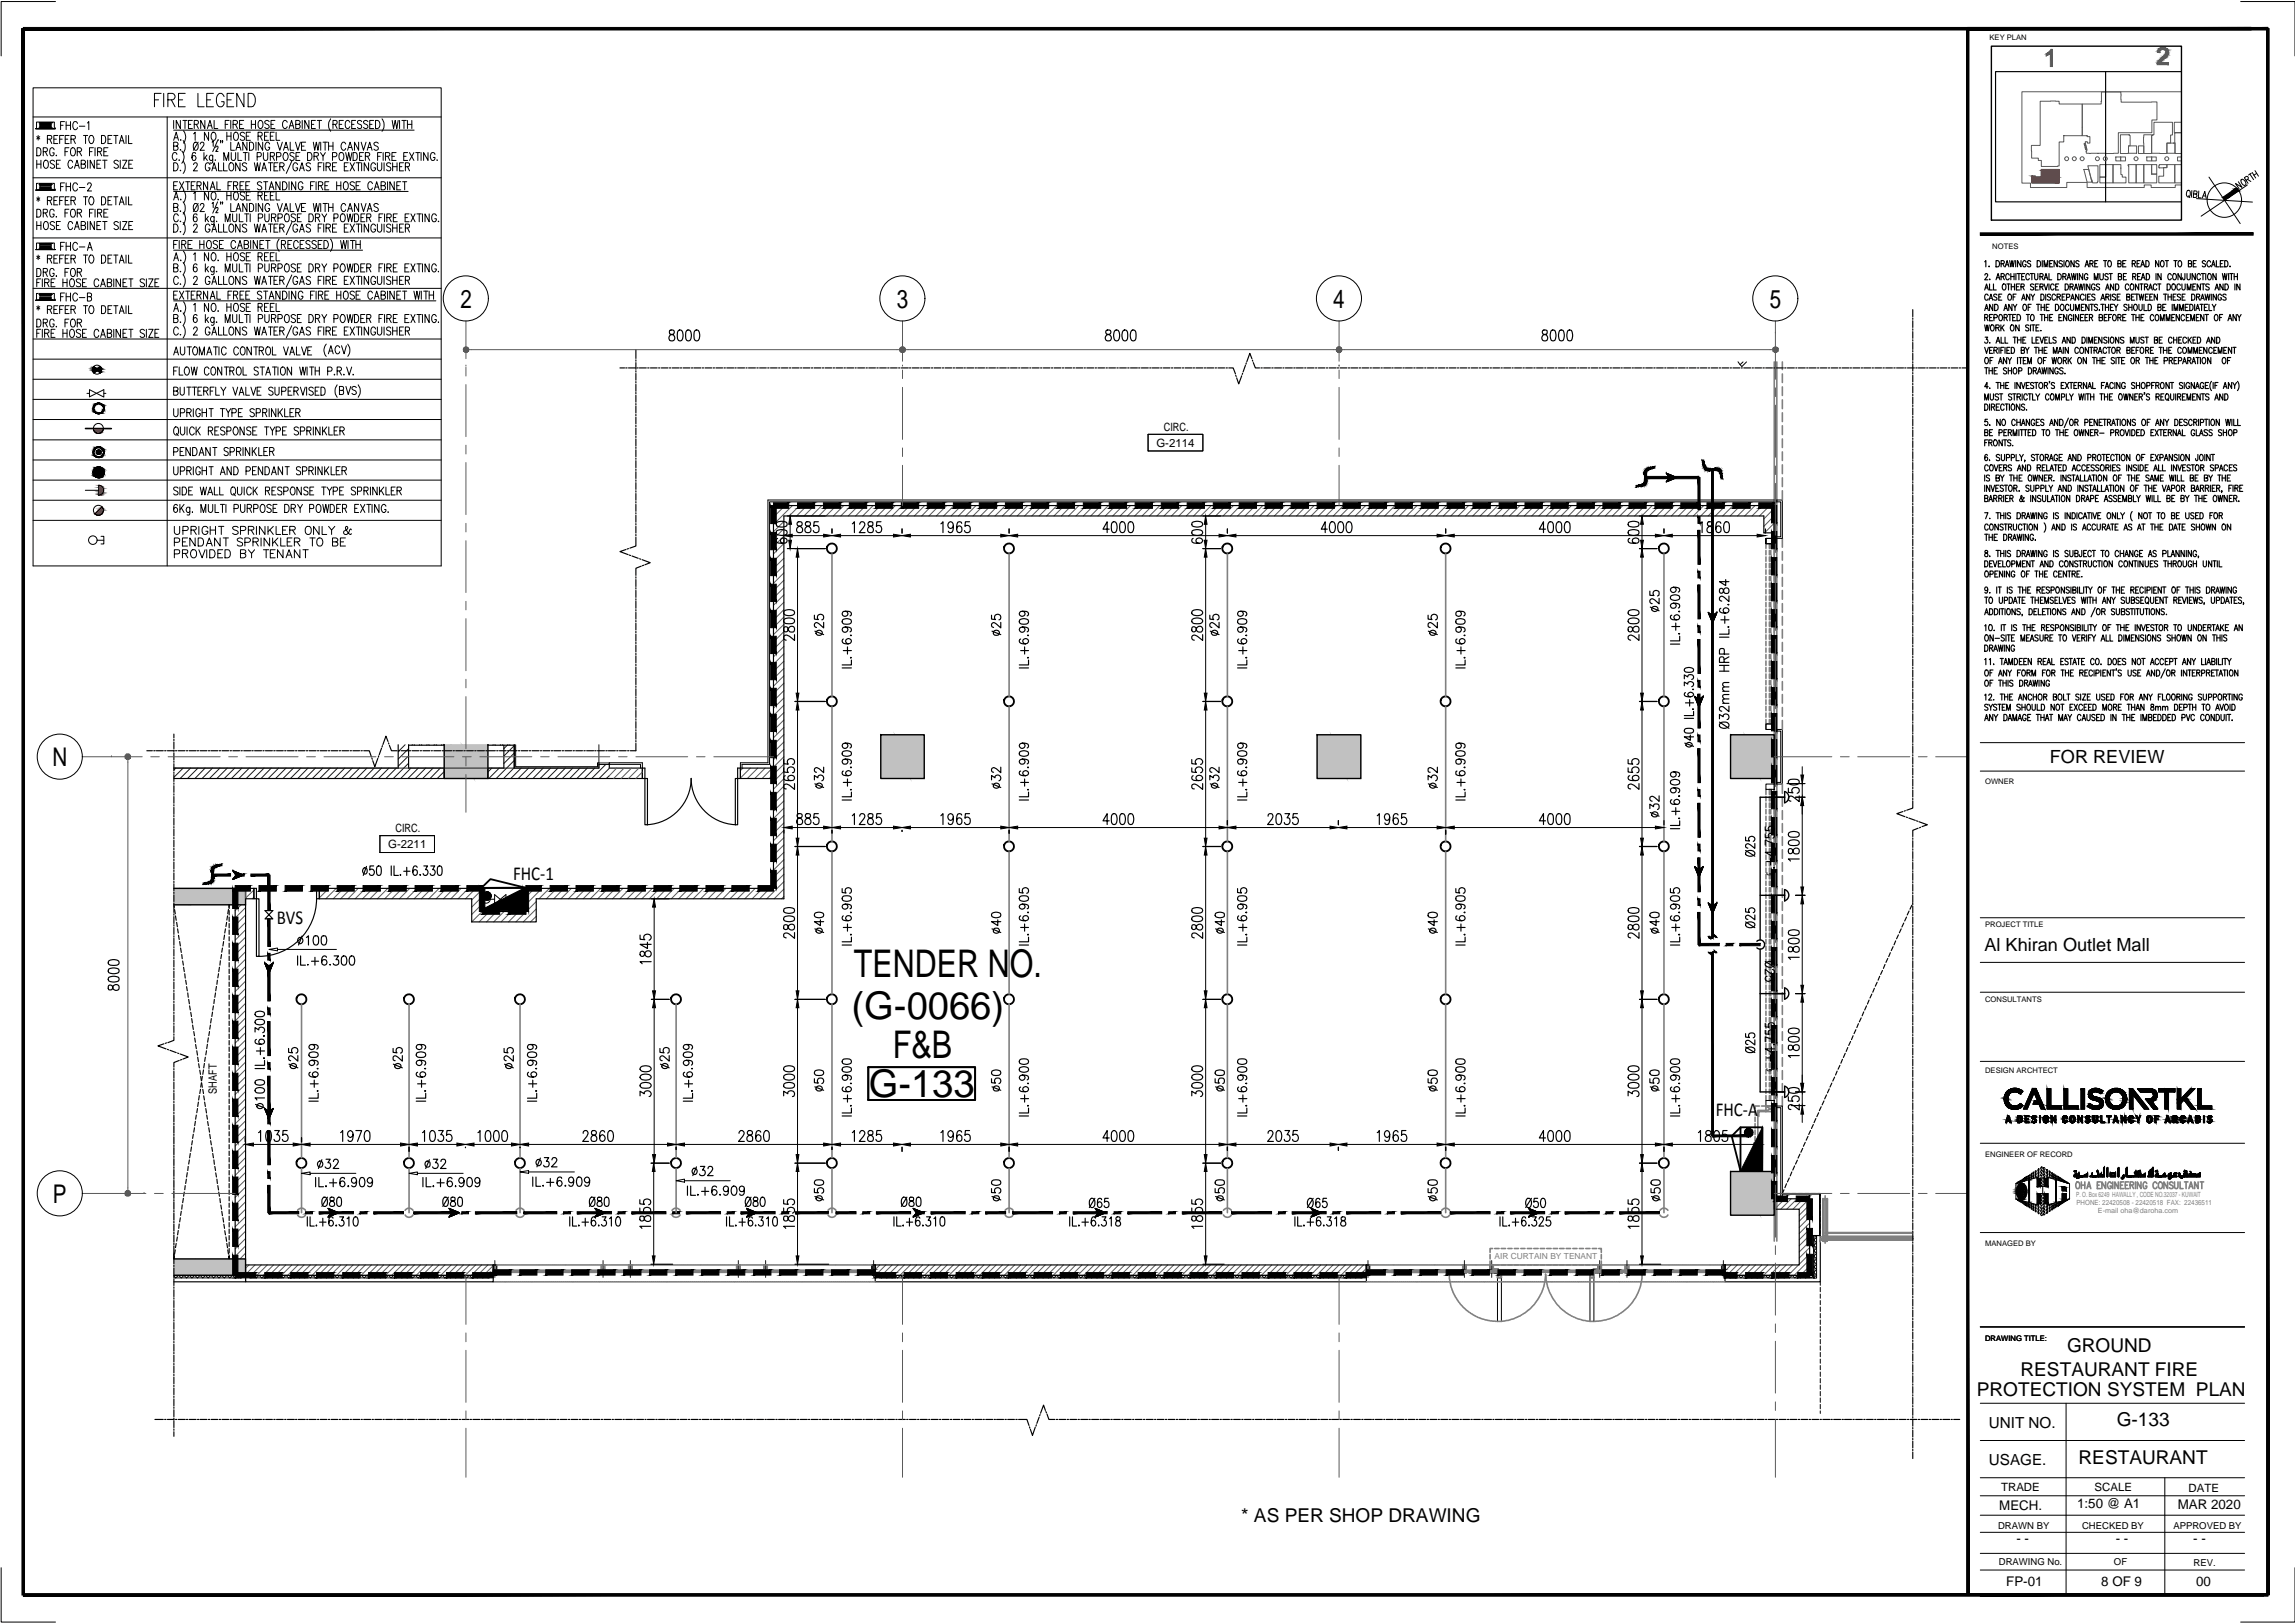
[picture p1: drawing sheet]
<svg xmlns="http://www.w3.org/2000/svg" width="420mm" height="297mm" viewBox="0 0 420 297" stroke-linecap="round" stroke-linejoin="round" font-family="sans-serif">
<defs><g id="words">
<g font-size="7">
<text x="156.3" y="178.8">TENDER NO.</text>
<text x="155.9" y="186.5">(G-0066)</text>
<text x="163.4" y="193.6">F&amp;B</text>
<text x="159" y="200.8">G-133</text>
</g>
<g font-size="4.9">
<text x="322.4" y="158" transform="rotate(-90 322.4 158)">Ø25</text>
<text x="322.4" y="171.1" transform="rotate(-90 322.4 171.1)">Ø25</text>
<text x="322.4" y="194" transform="rotate(-90 322.4 194)">Ø25</text>
<text x="198.6" y="222.2">Ø65</text>
<text x="238.5" y="222.2">Ø65</text>
<text x="278.3" y="222.2">Ø50</text>
</g>
<g font-size="4.7">
<text x="84.3" y="56.4">2</text>
<text x="164.2" y="56.4">3</text>
<text x="244.1" y="56.4">4</text>
<text x="324" y="56.4">5</text>
<text x="9.6" y="140.3">N</text>
<text x="9.7" y="220.2">P</text>
</g>
<g font-size="4.4">
<text x="326" y="181" transform="rotate(-90 326 181)">Ø25</text>
<text x="58.2" y="221.9">Ø80</text>
<text x="80.1" y="221.9">Ø80</text>
<text x="106.9" y="221.9">Ø80</text>
<text x="135.5" y="221.9">Ø80</text>
<text x="164" y="221.9">Ø80</text>
</g>
<g font-size="3.6">
<text x="93.9" y="161">FHC-1</text>
<text x="50.7" y="169.1">BVS</text>
<text x="314.1" y="204.2">FHC-A</text>
</g>
<g font-size="3.5">
<text x="369.9" y="251.7">RESTAURANT FIRE</text>
<text x="378.4" y="247.4">GROUND</text>
<text x="361.9" y="255.5">PROTECTION SYSTEM PLAN</text>
<text x="387.5" y="261.1">G-133</text>
<text x="380.5" y="267.9">RESTAURANT</text>
<text x="227.2" y="278.6">* AS PER SHOP DRAWING</text>
</g>
<g font-size="3.3">
<text x="375.3" y="139.6">FOR REVIEW</text>
<text x="363.3" y="174.1">Al Khiran Outlet Mall</text>
</g>
<g font-size="2.8">
<text x="364.1" y="261.3">UNIT NO.</text>
<text x="364.1" y="268.1">USAGE.</text>
</g>
<g font-size="2.6">
<text x="324.9" y="160.3" transform="rotate(-90 324.9 160.3)">℄</text>
<text x="324.9" y="196.2" transform="rotate(-90 324.9 196.2)">℄</text>
</g>
<g font-size="2.4">
<text x="380.3" y="276">1:50 @ A1</text>
<text x="366" y="276.4">MECH.</text>
<text x="398.7" y="276.2">MAR 2020</text>
<text x="369.1" y="282.4">- -</text>
<text x="387.4" y="282.3">- -</text>
<text x="401.5" y="282.3">- -</text>
<text x="367.3" y="290.2">FP-01</text>
<text x="384.7" y="290.2">8 OF 9</text>
<text x="402" y="290.2">00</text>
</g>
<g font-size="2.1">
<text x="211.7" y="81.8">G-2114</text>
<text x="213.1" y="78.9">CIRC.</text>
<text x="71.1" y="155.2">G-2211</text>
<text x="72.4" y="152.3">CIRC.</text>
<text x="39.7" y="200.2" transform="rotate(-90 39.7 200.2)">SHAFT</text>
<text x="366.4" y="273">TRADE</text>
<text x="383.5" y="273">SCALE</text>
<text x="400.7" y="273">DATE</text>
</g>
<g font-size="1.7">
<text x="365.8" y="279.8">DRAWN BY</text>
<text x="381.2" y="279.8">CHECKED BY</text>
<text x="397.9" y="279.8">APPROVED BY</text>
<text x="365.9" y="286.5">DRAWING No.</text>
<text x="387" y="286.5">OF</text>
<text x="401.6" y="286.6">REV.</text>
</g>
<text font-size="1.5" fill="#808080" x="273.6" y="230.5">AIR CURTAIN BY TENANT</text>
<g font-size="1.4">
<text x="364.2" y="7.4">KEY PLAN</text>
<text x="364.7" y="45.6">NOTES</text>
<text x="363.4" y="143.5">OWNER</text>
<text x="363.4" y="169.7">PROJECT TITLE</text>
<text x="363.4" y="183.3">CONSULTANTS</text>
<text x="363.4" y="196.4">DESIGN ARCHTECT</text>
<text x="363.4" y="211.7">ENGINEER OF RECORD</text>
<text x="363.4" y="228.1">MANAGED BY</text>
<text x="363.4" y="245.3">DRAWING TITLE:</text>
</g>
<g font-size="1.3" fill="#808080">
<text x="380.1" y="219.1">P. O. Box 6249 HAWALLY , CODE NO.32037 - KUWAIT</text>
<text x="380.2" y="220.6">PHONE: 22420508 - 22420518 FAX: 22436511</text>
<text x="384.1" y="221.9">E-mail oha@daroha.com</text>
</g>
</g></defs>
<!-- layer: 01_GROUND FLOOR PLAN$0$ae-00-col-gf-x$0$A-COL-HATCH -->
<g fill="#c1c1c1" stroke="#c1c1c1" stroke-width=".18">
<path d="M85.1 136.3h4.2v6.2z"/>
<path d="M163.8 134.5h5.4v8z"/>
<path d="M163.8 134.5l5.4 8h-2.6z"/>
<path d="M243.7 134.5h5.4v8z"/>
<path d="M243.7 134.5l5.4 8h-2.6z"/>
<path d="M319.4 134.5h5.4v8z"/>
<path d="M319.4 134.5l5.4 8h-2.6z"/>
<path d="M319.4 214.4h5.4v8z"/>
<path d="M319.4 214.4l5.4 8h-2.6z"/>
<path d="M82.6 136.3l4.1 6.2-2.2-6.2zM81.3 136.3h1.3l4.1 6.2zM81.3 136.3v6.2h5.4z"/>
<path d="M84.5 136.3h.6l4.2 6.2zM84.5 136.3l2.2 6.2h2.6z"/>
<path d="M161.2 134.5l5.4 8-2.8-8zM161.2 134.5l5.4 8h-5.4z"/>
<path d="M241.1 134.5l5.4 8-2.8-8zM241.1 134.5l5.4 8h-5.4z"/>
<path d="M316.8 134.5l5.4 8-2.8-8zM316.8 134.5l5.4 8h-5.4z"/>
<path d="M316.8 214.4l5.4 8-2.8-8zM316.8 214.4l5.4 8h-5.4z"/>
</g>
<!-- layer: 01_GROUND FLOOR PLAN$0$ae-00-col-gf-x$0$A-CON-WALL-HATCH -->
<g fill="#c1c1c1" stroke="#c1c1c1" stroke-width=".18">
<path d="M42.9 162.6h2.1v3z"/>
<path d="M31.8 162.6h1.1l-1.1 3z"/>
<path d="M32.9 162.6l1.9 3h-3z"/>
<path d="M42.9 230.4h2.1v3z"/>
<path d="M31.8 230.4l2.1 3h-2.1z"/>
<path d="M34.8 165.6h10.2l-2.1-3zM32.9 162.6h10l-8.1 3z"/>
<path d="M37.8 233.4h7.2l-2.1-3zM35.8 230.4h7.1l-5.1 3z"/>
<path d="M35.8 230.4l-1.9 3h3.9zM31.8 230.4h4l-1.9 3z"/>
</g>
<path d="M31.8 165.6h3M31.8 204.4v26" fill="none" stroke="#c1c1c1" stroke-width=".18"/>
<!-- layer: 01_GROUND FLOOR PLAN$0$ae-00-col-gf-x$0$A-WA-HATCH -->
<g fill="none" stroke="#5a5a5a" stroke-width=".18">
<path d="M44.2 165.6l-1.1 1.1M45 166.1l-1.9 1.9M45 167.5l-1.9 1.9M45 168.8l-1.9 1.9M45 170.2l-1.9 1.9M45 171.5l-1.9 1.9M45 172.8l-1.9 1.9M45 174.2l-1.9 1.9M45 175.5l-1.9 1.9M45 176.9l-1.9 1.9M45 178.3l-1.9 1.8M45 179.6l-1.9 1.9"/>
<path d="M45 180.9l-1.9 1.9M45 182.3l-1.9 1.9M45 183.6l-1.9 1.9M45 184.9l-1.9 1.9M45 186.3l-1.9 1.9M45 187.6l-1.9 2M45 189l-1.9 1.9M45 190.4l-1.9 1.8M45 191.7l-1.9 1.9M45 193l-1.9 1.9M45 194.4l-1.9 1.9M45 195.7l-1.9 1.9"/>
<path d="M45 197.1l-1.9 1.9M45 198.4l-1.9 1.9M45 199.8l-1.9 1.9M45 201.1l-1.9 1.9M45 202.5l-1.9 1.9M45 203.8l-1.9 1.9M45 205.1l-1.9 1.9M45 206.5l-1.9 1.9M45 207.8l-1.9 1.9M45 209.2l-1.9 1.9M45 210.5l-1.9 1.9M45 211.9l-1.9 1.9"/>
<path d="M45 213.2l-1.9 1.9M45 214.6l-1.9 1.9M45 215.9l-1.9 1.9M45 217.2l-1.9 1.9M45 218.6l-1.9 1.9M45 219.9l-1.9 2M45 221.3l-1.9 1.9M45 222.7l-1.9 1.8M45 224l-1.9 1.9M45 225.3l-1.9 1.9M45 226.7l-1.9 1.9M45 228l-1.9 1.9"/>
<path d="M45 229.3l-1.1 1.1"/>
</g>
<!-- layer: 01_GROUND FLOOR PLAN$0$ae-00-col-gf-x$0$A-EXP-JOINT -->
<path d="M324.8 66.2v160.9M325.3 66.2v160.9" fill="none" stroke="#808080" stroke-width=".3"/>
<!-- layer: 01_GROUND FLOOR PLAN$0$ae-00-col-gf-x$0$A-COL -->
<path d="M81.3 136.3v6.2h8v-6.2M161.2 134.5h8v8h-8zM241.1 134.5h8v8h-8zM316.8 134.5h8v8h-8zM316.8 214.4h8v8h-8z" fill="none" stroke="#000" stroke-width=".25"/>
<!-- layer: 01_GROUND FLOOR PLAN$0$ae-00-col-gf-x$0$A-CON_WALL -->
<path d="M31.8 162.6h13.2v3h-13.2M31.8 229.4v1h13.2v3h-13.2" fill="none" stroke="#000" stroke-width=".25"/>
<!-- layer: 01_GROUND FLOOR PLAN$0$ae-00-col-gf-x$0$A-WALL_INT -->
<path d="M43.1 165.6v64.8M45 165.6v64.8" fill="none" stroke="#000" stroke-width=".21"/>
<!-- layer: 01_GROUND FLOOR PLAN$0$ae-00-col-gf-x$0$A-FLOR-OVHD -->
<g fill="none" stroke="#000" stroke-width=".21">
<path d="M31.8 165.6l.1 .5M32 166.5l.1 .7M32.1 167.6l.2 .8M32.3 168.8l.2 .8M32.5 170l.1 .8M32.7 171.2l.1 .7M32.9 172.3l.1 .8M33.1 173.5l.1 .8M33.3 174.7l.1 .8M33.4 175.9l.2 .7M33.6 177l.1 .8M33.8 178.2l.1 .8"/>
<path d="M34 179.4l.1 .8M39.8 179.4l-.1 .8M40 178.2l-.1 .8M40.2 177l-.2 .8M40.3 175.8v.8M40.6 174.7l-.2 .8M40.7 173.5l-.1 .8M40.9 172.3l-.1 .8M41.1 171.1l-.1 .8M41.3 170l-.2 .8M41.5 168.8l-.1 .8M41.7 167.6l-.2 .8"/>
<path d="M41.8 166.4l-.1 .8M41.9 166.1l.1-.5v.7M42 166.7v.8M42 167.8v.8M42 169v.8M42 170.2v.8M42 171.4v.8M42 172.6v.8M42 173.8v.8M42 175v.8M42 176.2v.8M42 177.4v.8"/>
<path d="M42 178.5v.9M42 179.7v.8M34.2 180.6l.1 .7M34.4 181.7l.1 .8M34.5 182.9l.2 .8M34.7 184.1l.1 .8M34.9 185.3l.2 .7M35.1 186.4l.1 .8M35.3 187.6l.1 .8M35.5 188.8l.1 .8M35.6 190l.2 .7M35.8 191.2l.1 .7"/>
<path d="M36 192.3l.2 .8M36.2 193.5l.1 .8M36.4 194.7l.1 .7M36.6 195.9l.1 .7M36.7 199.4l-.1 .7M36.7 197l.2 .8M36.9 198.2l-.2 .8M36.9 198.2l.1 .8M37 197l-.1 .8M37.1 199.4l.2 .7M37.3 195.8l-.2 .8M37.4 194.6l-.1 .8"/>
<path d="M37.6 193.5l-.1 .8M37.8 192.3l-.1 .8M38 191.1l-.2 .8M38.1 189.9l-.1 .8M38.4 188.8l-.2 .8M38.5 187.6l-.1 .8M38.7 186.4l-.1 .8M38.9 185.2l-.1 .8M39.1 184.1l-.2 .8M39.2 182.9v.8M39.5 181.7l-.2 .8M39.6 180.5l-.1 .8"/>
<path d="M42 180.9v.8M42 182.1v.8M42 183.3v.8M42 184.5v.8M42 185.7v.8M42 186.9v.8M42 188.1v.8M42 189.3v.8M42 190.4v.8M42 191.6v.8M42 192.8v.8M42 194v.8"/>
<path d="M42 195.2v.8M42 196.4v.8M42 197.6v.8M42 198.8v.8M42 200v.8M33.6 219.3l-.2 .8M33.7 218.2l-.1 .7M33.9 217l-.1 .7M34.1 215.8l-.1 .8M34.3 214.6l-.1 .8M34.5 213.5l-.1 .7M34.7 212.3l-.2 .7"/>
<path d="M34.8 211.1l-.1 .8M35.1 209.9l-.2 .8M35.2 208.8l-.1 .7M35.4 207.6l-.1 .8M35.6 206.4l-.1 .8M35.8 205.2l-.2 .8M35.9 204.1l-.1 .7M36.2 202.9l-.2 .8M36.3 201.7l-.1 .8M36.5 200.5l-.1 .8M37.3 200.6l.1 .7M37.5 201.7l.1 .8"/>
<path d="M37.7 202.9l.1 .8M37.8 204.1l.2 .7M38 205.3l.1 .7M38.2 206.4l.2 .8M38.4 207.6l.1 .8M38.6 208.8l.1 .7M38.8 210l.1 .7M38.9 211.1l.2 .8M39.2 212.3v.8M39.3 213.5l.2 .7M39.5 214.7l.1 .7M39.7 215.8l.1 .8"/>
<path d="M39.9 217l.1 .8M40 218.2l.2 .7M40.3 219.4v.7M42 201.2v.8M42 202.3v.8M42 203.5v.8M42 204.7v.8M42 205.9v.8M42 207.1v.8M42 208.3v.8M42 209.5v.8M42 210.7v.8"/>
<path d="M42 211.9v.8M42 213v.9M42 214.2v.8M42 215.4v.8M42 216.6v.8M42 217.8v.8M42 219v.8M31.9 229.9l-.1 .5M32.1 228.8l-.1 .7M32.3 227.6l-.2 .7M32.5 226.4l-.2 .7M32.6 225.2l-.1 .8"/>
<path d="M32.8 224l-.1 .8M33 222.9l-.1 .7M33.2 221.7l-.1 .7M33.4 220.5l-.1 .8M40.4 220.5l.2 .8M40.6 221.7l.1 .8M40.8 222.9l.1 .8M41 224.1l.1 .7M41.1 225.2l.2 .8M41.4 226.4l.1 .8M41.5 227.6l.2 .8M41.7 228.8l.1 .7"/>
<path d="M42 229.7v.7l-.1-.5M42 220.2v.8M42 221.4v.8M42 222.6v.8M42 223.8v.8M42 224.9v.8M42 226.1v.8M42 227.3v.8M42 228.5v.8"/>
</g>
<!-- layer: 01_GROUND FLOOR PLAN$0$A-WA-HATCH -->
<g fill="none" stroke="#5a5a5a" stroke-width=".18">
<path d="M142.4 92.5l-.8 .8M143.5 95.4l-1.9 1.9M143.5 96.8l-1.9 1.9M143.5 98.1l-1.9 1.9M143.5 99.5l-1.9 1.9M143.7 92.5l-2.1 2.1M145.1 92.5l-3.5 3.5M146.4 92.5l-1.9 1.9M147.7 92.5l-1.9 1.9M149.1 92.5l-1.9 1.9M150.5 92.5l-2 1.9M151.8 92.5l-1.9 1.9"/>
<path d="M153.1 92.5l-1.9 1.9M154.5 92.5l-1.9 1.9M155.8 92.5l-1.9 1.9M157.2 92.5l-1.9 1.9M158.5 92.5l-1.9 1.9M159.9 92.5l-2 1.9M161.2 92.5l-1.9 1.9M162.6 92.5l-1.9 1.9M163.9 92.5l-1.9 1.9M165.2 92.5l-1.9 1.9M166.6 92.5l-1.9 1.9M167.9 92.5l-1.9 1.9"/>
<path d="M169.3 92.5l-1.9 1.9M170.6 92.5l-1.9 1.9M172 92.5l-1.9 1.9M173.3 92.5l-1.9 1.9M174.7 92.5l-1.9 1.9M176 92.5l-1.9 1.9M177.3 92.5l-1.8 1.9M178.7 92.5l-1.9 1.9M180 92.5l-1.9 1.9M181.4 92.5l-1.9 1.9M182.7 92.5l-1.9 1.9M184.1 92.5l-1.9 1.9"/>
<path d="M185.4 92.5l-1.9 1.9M186.8 92.5l-1.9 1.9M188.1 92.5l-1.9 1.9M189.4 92.5l-1.8 1.9M190.8 92.5l-1.9 1.9M192.2 92.5l-2 1.9M193.5 92.5l-1.9 1.9M194.9 92.5l-1.9 1.9M196.2 92.5l-1.9 1.9M197.5 92.5l-1.9 1.9M198.9 92.5l-1.9 1.9M200.2 92.5l-1.9 1.9"/>
<path d="M201.5 92.5l-1.8 1.9M202.9 92.5l-1.9 1.9M204.3 92.5l-1.9 1.9M205.6 92.5l-1.9 1.9M207 92.5l-1.9 1.9M208.3 92.5l-1.9 1.9M209.6 92.5l-1.9 1.9M211 92.5l-1.9 1.9M212.3 92.5l-1.9 1.9M213.7 92.5l-1.9 1.9M215 92.5l-1.9 1.9M216.4 92.5l-1.9 1.9"/>
<path d="M217.7 92.5l-1.9 1.9M219.1 92.5l-1.9 1.9M220.4 92.5l-1.9 1.9M221.7 92.5l-1.9 1.9M223.1 92.5l-1.9 1.9M224.5 92.5l-2 1.9M225.8 92.5l-1.9 1.9M227.1 92.5l-1.8 1.9M228.5 92.5l-1.9 1.9M229.8 92.5l-1.9 1.9M231.2 92.5l-1.9 1.9M232.5 92.5l-1.9 1.9"/>
<path d="M233.8 92.5l-1.9 1.9M235.2 92.5l-1.9 1.9M236.6 92.5l-1.9 1.9M237.9 92.5l-1.9 1.9M239.2 92.5l-1.8 1.9M240.6 92.5l-1.9 1.9M241.9 92.5l-1.9 1.9M243.3 92.5l-1.9 1.9M244.6 92.5l-1.9 1.9M246 92.5l-1.9 1.9M247.3 92.5l-1.9 1.9M248.7 92.5l-1.9 1.9"/>
<path d="M250 92.5l-1.9 1.9M251.3 92.5l-1.8 1.9M252.7 92.5l-1.9 1.9M254 92.5l-1.9 1.9M255.4 92.5l-1.9 1.9M256.8 92.5l-2 1.9M258.1 92.5l-1.9 1.9M259.4 92.5l-1.9 1.9M260.8 92.5l-1.9 1.9M262.1 92.5l-1.9 1.9M263.5 92.5l-1.9 1.9M264.8 92.5l-1.9 1.9"/>
<path d="M266.1 92.5l-1.9 1.9M267.5 92.5l-1.9 1.9M268.9 92.5l-1.9 1.9M270.2 92.5l-1.9 1.9M271.5 92.5l-1.9 1.9M272.9 92.5l-1.9 1.9M274.2 92.5l-1.9 1.9M275.6 92.5l-1.9 1.9M276.9 92.5l-1.9 1.9M278.3 92.5l-1.9 1.9M279.6 92.5l-1.9 1.9M281 92.5l-1.9 1.9"/>
<path d="M282.3 92.5l-1.9 1.9M283.6 92.5l-1.9 1.9M285 92.5l-1.9 1.9M286.3 92.5l-1.9 1.9M287.7 92.5l-1.9 1.9M289 92.5l-1.9 1.9M290.4 92.5l-1.9 1.9M291.7 92.5l-1.9 1.9M293.1 92.5l-1.9 1.9M294.4 92.5l-1.9 1.9M295.7 92.5l-1.8 1.9M297.1 92.5l-1.9 1.9"/>
<path d="M298.5 92.5l-2 1.9M299.8 92.5l-1.9 1.9M301.2 92.5l-1.9 1.9M302.5 92.5l-1.9 1.9M303.8 92.5l-1.9 1.9M305.2 92.5l-1.9 1.9M306.5 92.5l-1.9 1.9M307.8 92.5l-1.8 1.9M309.2 92.5l-1.9 1.9M310.6 92.5l-1.9 1.9M311.9 92.5l-1.9 1.9M313.3 92.5l-1.9 1.9"/>
<path d="M314.6 92.5l-1.9 1.9M315.9 92.5l-1.9 1.9M317.3 92.5l-1.9 1.9M318.6 92.5l-1.9 1.9M320 92.5l-1.9 1.9M321.3 92.5l-1.9 1.9M322.7 92.5l-1.9 1.9M324 92.5l-1.9 1.9M324.8 93.1l-1.9 1.9M324.8 94.4l-1.9 1.9M324.8 95.8l-1.8 1.7M324.8 97.1l-.4 .4"/>
<path d="M143.5 100.8l-1.9 1.9M143.5 102.2l-1.9 1.8M143.5 103.5l-1.9 1.9M143.5 104.8l-1.9 2M143.5 106.2l-1.9 1.9M143.5 107.6l-1.9 1.9M143.5 108.9l-1.9 1.9M143.5 110.2l-1.9 1.9M143.5 111.6l-1.9 1.9M143.5 112.9l-1.9 1.9M143.5 114.3l-1.9 1.8M143.5 115.6l-1.9 1.9"/>
<path d="M143.5 117l-1.9 1.9M143.5 118.3l-1.9 1.9M143.5 119.7l-1.9 1.9M143.5 121l-1.9 1.9M143.5 122.3l-1.9 1.9M143.5 123.7l-1.9 1.9M143.5 125l-1.9 1.9M143.5 126.4l-1.9 1.9M143.5 127.7l-1.9 1.9M143.5 129.1l-1.9 1.9M143.5 130.4l-1.9 1.9M143.5 131.8l-1.9 1.9"/>
<path d="M143.5 133.1l-1.9 1.9M143.5 134.4l-1.9 1.9M143.5 135.8l-1.9 1.9M143.5 137.1l-1.9 2M143.5 138.5l-1.9 1.9M143.5 139.9l-2.7 2.6M111.5 140.6h.1M112.9 140.6l-1.4 1.4M114.3 140.6l-1.9 1.9M115.6 140.6l-1.9 1.9M117 140.6l-1.9 1.9M117.6 141.3l-1.2 1.2"/>
<path d="M136 140.6l-.4 .4M137.4 140.6l-1.8 1.8M138.7 140.6l-1.9 1.9M140.1 140.6l-1.9 1.9M141.4 140.6l-1.9 1.9M143.5 141.2l-1.9 1.9M143.5 142.5l-1.9 1.9M143.5 143.9l-1.9 1.9M143.5 145.2l-1.9 1.9M143.5 146.6l-1.9 1.8M143.5 147.9l-1.9 1.9M143.5 149.3l-1.9 1.9"/>
<path d="M143.5 150.6l-1.9 1.9M143.5 152l-1.9 1.9M143.5 153.3l-1.9 1.9M143.5 154.6l-1.9 1.9M143.5 156l-1.9 1.9M143.5 157.3l-1.9 1.9M143.5 158.7l-1.9 1.9M45 162.6v1.9M45.4 162.6l-.4 .4M46.5 162.9l-1.5 1.5M46.5 164.2l-.3 .3M58.9 162.6l-.4 .4"/>
<path d="M60.2 162.6l-1.7 1.7M61.6 162.6l-2 1.9M62.9 162.6l-1.9 1.9M64.3 162.6l-1.9 1.9M65.6 162.6l-1.9 1.9M66.9 162.6l-1.9 1.9M68.3 162.6l-1.9 1.9M69.6 162.6l-1.9 1.9M71 162.6l-1.9 1.9M72.3 162.6l-1.9 1.9M73.7 162.6l-1.9 1.9M75 162.6l-1.9 1.9"/>
<path d="M76.4 162.6l-1.9 1.9M77.7 162.6l-1.9 1.9M79 162.6l-1.9 1.9M80.4 162.6l-1.9 1.9M81.7 162.6l-1.9 1.9M83.1 162.6l-1.9 1.9M84.4 162.6l-1.8 1.9M85.8 162.6l-1.9 1.9M87.1 162.6l-1.9 1.9M88.3 162.8l-1.9 1.9M88.3 164.1l-1.9 1.9M88.3 165.5l-1.9 1.9"/>
<path d="M88.3 166.8l-1.9 1.9M89.6 166.8l-1.9 1.9M90.9 166.8l-1.8 1.9M92.3 166.8l-1.9 1.9M93.6 166.8l-1.9 1.9M95 166.8l-1.9 1.9M96.5 162.6l-.2 .3M97.9 162.6l-1.6 1.6M98.2 165l-3.8 3.7M98.2 166.4l-2.4 2.3M98.2 167.7l-1.1 1M99.2 162.6l-2.9 3"/>
<path d="M100.6 162.6l-1.9 1.9M101.9 162.6l-1.9 1.9M103.3 162.6l-1.9 1.9M104.6 162.6l-1.9 1.9M106 162.6l-1.9 1.9M107.3 162.6l-1.9 1.9M108.7 162.6l-1.9 1.9M110 162.6l-1.9 1.9M111.3 162.6l-1.9 1.9M112.7 162.6l-1.9 1.9M114 162.6l-1.9 1.9M115.4 162.6l-1.9 1.9"/>
<path d="M116.7 162.6l-1.9 1.9M118.1 162.6l-1.9 1.9M119.4 162.6l-1.9 1.9M120.8 162.6l-1.9 1.9M122.1 162.6l-1.9 1.9M123.4 162.6l-1.9 1.9M124.8 162.6l-1.9 1.9M126.2 162.6l-2 1.9M127.5 162.6l-1.9 1.9M128.8 162.6l-1.9 1.9M130.2 162.6l-1.9 1.9M131.5 162.6l-1.9 1.9"/>
<path d="M132.9 162.6l-1.9 1.9M134.2 162.6l-1.9 1.9M135.6 162.6l-2 1.9M136.9 162.6l-1.9 1.9M138.3 162.6l-1.9 1.9M139.6 162.6l-1.9 1.9M140.9 162.6l-1.8 1.9M143.5 160l-1.9 1.9M143.5 161.4l-3.1 3.1M143.5 162.7l-1.8 1.8M143.5 164.1l-.4 .4"/>
</g>
<!-- layer: 01_GROUND FLOOR PLAN$0$ae-00-gf ef-00-x$0$SKIN-INSULATION -->
<g fill="none" stroke="#000" stroke-width=".18">
<path d="M31.8 233.4h12.5v.5h-12.5M33.7 233.4l.5 .5 .5-.5 .4 .5 .5-.5 .6 .5 .5-.5M33.7 233.4l-.5 .5-.5-.5-.5 .5-.4-.4M36.6 233.4l.5 .5 .5-.5 .5 .5 .5-.5 .5 .5 .5-.5 .5 .5 .5-.5M40.6 233.4l.5 .5 .5-.5 .5 .5 .4-.5 .6 .5 .5-.5M43.5 233.4l.5 .5 .3-.2M45.7 233.4h43.9v.5h-43.9zM48.4 233.4l.5 .5 .5-.5 .5 .5 .5-.5 .5 .5 .5-.5M48.4 233.4l-.5 .5-.5-.5-.5 .5-.5-.5-.5 .5-.2-.3M51.4 233.4l.5 .5 .5-.5 .4 .5 .5-.5 .5 .5 .6-.5M54.3 233.4l.5 .5 .5-.5 .5 .5 .5-.5 .5 .5 .5-.5 .5 .5 .5-.5 .5 .5 .5-.5 .5 .5 .4-.5 .5 .5 .6-.5M61.2 233.4l.5 .5 .5-.5 .5 .5 .5-.5 .5 .5 .5-.5"/>
<path d="M64.2 233.4l.5 .5 .5-.5 .5 .5 .5-.5 .5 .5 .5-.5M67.1 233.4l.5 .5 .6-.5 .4 .5 .5-.5 .5 .5 .5-.5M70.1 233.4l.5 .5 .5-.5 .5 .5 .5-.5 .5 .5 .5-.5 .5 .5 .5-.5M74 233.4l.5 .5 .6-.5 .5 .5 .4-.5 .5 .5 .5-.5M77 233.4l.5 .5 .5-.5 .5 .5 .5-.5 .5 .5 .5-.5M80 233.4l.5 .5 .5-.5 .4 .5 .6-.5 .5 .5 .5-.5M82.9 233.4l.5 .5 .5-.5 .5 .5 .5-.5 .5 .5 .5-.5 .5 .5 .5-.5M86.9 233.4l.5 .5 .5-.5 .5 .5 .5-.5 .5 .5 .2-.3M161 233.4h88.4v.5h-88.4zM161.8 233.4l.5 .5 .6-.5 .4 .5 .5-.5 .5 .5 .5-.5M161.9 233.4l-.5 .5-.4-.4M164.8 233.4l.5 .5 .5-.5 .5 .5 .5-.5 .5 .5 .5-.5 .5 .5 .5-.5"/>
<path d="M168.7 233.4l.5 .5 .6-.5 .5 .5 .4-.5 .5 .5 .5-.5 .5 .5 .5-.5 .5 .5 .5-.5 .5 .5 .5-.5M174.7 233.4l.5 .5 .5-.5 .4 .5 .6-.5 .5 .5 .5-.5M177.6 233.4l.5 .5 .5-.5 .5 .5 .5-.5 .5 .5 .5-.5 .5 .5 .5-.5M181.6 233.4l.5 .5 .5-.5 .5 .5 .5-.5 .5 .5 .5-.5M184.5 233.4l.5 .5 .5-.5 .6 .5 .4-.5 .5 .5 .5-.5 .5 .5 .5-.5 .5 .5 .5-.5 .5 .5 .5-.5M190.5 233.4l.5 .5 .5-.5 .4 .5 .5-.5 .6 .5 .4-.5 .5 .5 .5-.5M194.4 233.4l.5 .5 .5-.5 .5 .5 .5-.5 .5 .5 .5-.5M197.4 233.4l.5 .5 .5-.5 .5 .5 .4-.5 .6 .5 .5-.5M200.3 233.4l.5 .5 .5-.5 .5 .5 .5-.5 .5 .5 .5-.5 .5 .5 .5-.5 .5 .5 .5-.5 .5 .5 .4-.5 .6 .5 .5-.5 .4 .5 .5-.5 .5 .5 .5-.5 .5 .5 .5-.5M210.2 233.4l.5 .5 .5-.5 .5 .5 .5-.5 .5 .5 .5-.5M213.1 233.4l.6 .5 .5-.5 .4 .5 .5-.5 .5 .5 .6-.5M216.1 233.4l.5 .5 .5-.5 .5 .5 .5-.5 .5 .5 .5-.5 .5 .5 .5-.5 .5 .5 .5-.5 .5 .5 .4-.5 .5 .5 .6-.5 .4 .5 .5-.5 .5 .5 .5-.5 .5 .5 .5-.5"/>
<path d="M226 233.4l.5 .5 .5-.5 .5 .5 .5-.5 .5 .5 .5-.5M228.9 233.4l.5 .5 .6-.5 .4 .5 .5-.5 .5 .5 .5-.5 .5 .5 .5-.5 .5 .5 .5-.5 .5 .5 .5-.5 .5 .5 .5-.5M235.8 233.4l.5 .5 .6-.5 .5 .5 .4-.5 .5 .5 .5-.5 .5 .5 .5-.5 .5 .5 .5-.5 .5 .5 .5-.5M241.8 233.4l.5 .5 .5-.5 .4 .5 .6-.5 .5 .5 .5-.5M244.7 233.4l.5 .5 .5-.5 .5 .5 .5-.5 .5 .5 .5-.5 .5 .5 .5-.5M248.7 233.4l.5 .5 .2-.3M316.5 233.4h15.6v.5h-15.6zM318.2 233.4l.5 .5 .5-.5 .5 .5M318.3 233.4l-.5 .5-.6-.5-.4 .5-.3-.2M321.2 233.4l.5 .5 .5-.5 .5 .5 .5-.5 .5 .5 .5-.5M321.2 233.4l-.5 .5-.5-.5-.5 .5M324.1 233.4l.6 .5 .5-.5 .4 .5 .5-.5 .5 .5 .5-.5 .5 .5 .5-.5"/>
<path d="M328.1 233.4l.5 .5 .5-.5 .5 .5 .5-.5 .5 .5 .5-.5M331 233.4l.6 .5 .5-.5M332.1 226.1h.5v7.8h-.5zM332.1 233.4h.1M332.1 228.9l.5 .5-.5 .5 .5 .5-.5 .5 .5 .5-.5 .4 .5 .6-.5 .5 .5 .5-.5 .4v.1M332.3 226.1l.3 .3-.5 .5 .5 .5-.5 .5 .5 .5-.5 .5"/>
</g>
<!-- layer: 01_GROUND FLOOR PLAN$0$ae-00-gf ef-00-x$0$A-WA-HATCH -->
<g fill="none" stroke="#5a5a5a" stroke-width=".18">
<path d="M325.7 219.4l-.9 .8M326.8 219.4l-1.9 1.9M327.9 219.4l-1.9 1.9M329 219.4l-1.9 1.9M330.1 219.4l-1.8 1.9M331.3 219.4l-1.9 1.9M45.6 231.5l-.6 .6M46.7 231.5l-1.7 1.7M47.8 231.5l-1.9 1.9M48.9 231.5l-1.9 1.9M50.1 231.5l-1.9 1.9M51.2 231.5l-1.9 1.9"/>
<path d="M52.3 231.5l-1.9 1.9M53.4 231.5l-1.9 1.9M54.6 231.5l-1.9 1.9M55.7 231.5l-1.9 1.9M56.8 231.5l-1.9 1.9M57.9 231.5l-1.9 1.9M59 231.5l-1.8 1.9M60.2 231.5l-1.9 1.9M61.3 231.5l-1.9 1.9M62.4 231.5l-1.9 1.9M63.5 231.5l-1.9 1.9M64.6 231.5l-1.9 1.9"/>
<path d="M65.7 231.5l-1.8 1.9M66.9 231.5l-1.9 1.9M68 231.5l-1.9 1.9M69.1 231.5l-1.9 1.9M70.2 231.5l-1.8 1.9M71.4 231.5l-1.9 1.9M72.5 231.5l-1.9 1.9M73.6 231.5l-1.9 1.9M74.7 231.5l-1.9 1.9M75.9 231.5l-1.9 1.9M77 231.5l-1.9 1.9M78.1 231.5l-1.9 1.9"/>
<path d="M79.2 231.5l-1.9 1.9M80.3 231.5l-1.9 1.9M81.4 231.5l-1.9 1.9M82.6 231.5l-1.9 1.9M83.7 231.5l-1.9 1.9M84.8 231.5l-1.9 1.9M85.9 231.5l-1.9 1.9M87.1 231.5l-1.9 1.9M88.2 231.5l-1.9 1.9M89.3 231.5l-1.9 1.9M90.3 231.6l-1.8 1.8M90.3 232.7l-.6 .7"/>
<path d="M161.1 231.5l-.9 .9M162.2 231.5l-1.9 1.9M163.3 231.5l-1.9 1.9M164.4 231.5l-1.9 1.9M165.6 231.5l-1.9 1.9M166.7 231.5l-1.9 1.9M167.8 231.5l-1.9 1.9M168.9 231.5l-1.9 1.9M170.1 231.5l-2 1.9M171.2 231.5l-2 1.9M172.3 231.5l-1.9 1.9M173.4 231.5l-1.9 1.9"/>
<path d="M174.5 231.5l-1.9 1.9M175.6 231.5l-1.9 1.9M176.8 231.5l-1.9 1.9M177.9 231.5l-1.9 1.9M179 231.5l-1.9 1.9M180.1 231.5l-1.9 1.9M181.3 231.5l-1.9 1.9M182.4 231.5l-1.9 1.9M183.5 231.5l-1.9 1.9M184.6 231.5l-1.9 1.9M185.8 231.5l-1.9 1.9M186.9 231.5l-1.9 1.9"/>
<path d="M188 231.5l-1.9 1.9M189.1 231.5l-1.9 1.9M190.2 231.5l-1.9 1.9M191.3 231.5l-1.9 1.9M192.4 231.5l-1.8 1.9M193.6 231.5l-1.9 1.9M194.7 231.5l-1.9 1.9M195.8 231.5l-1.9 1.9M196.9 231.5l-1.8 1.9M198.1 231.5l-1.9 1.9M199.2 231.5l-1.9 1.9M200.3 231.5l-1.9 1.9"/>
<path d="M201.4 231.5l-1.8 1.9M202.6 231.5l-1.9 1.9M203.7 231.5l-1.9 1.9M204.8 231.5l-1.9 1.9M205.9 231.5l-1.9 1.9M207.1 231.5l-2 1.9M208.2 231.5l-2 1.9M209.3 231.5l-1.9 1.9M210.4 231.5l-1.9 1.9M211.5 231.5l-1.9 1.9M212.6 231.5l-1.9 1.9M213.8 231.5l-1.9 1.9"/>
<path d="M214.9 231.5l-1.9 1.9M216 231.5l-1.9 1.9M217.1 231.5l-1.9 1.9M218.3 231.5l-1.9 1.9M219.4 231.5l-1.9 1.9M220.5 231.5l-1.9 1.9M221.6 231.5l-1.9 1.9M222.8 231.5l-1.9 1.9M223.9 231.5l-1.9 1.9M225 231.5l-1.9 1.9M226.1 231.5l-1.9 1.9M227.2 231.5l-1.9 1.9"/>
<path d="M228.3 231.5l-1.9 1.9M229.5 231.5l-1.9 1.9M230.6 231.5l-1.9 1.9M231.7 231.5l-1.9 1.9M232.8 231.5l-1.9 1.9M233.9 231.5l-1.8 1.9M235.1 231.5l-1.9 1.9M236.2 231.5l-1.9 1.9M237.3 231.5l-1.9 1.9M238.4 231.5l-1.8 1.9M239.6 231.5l-1.9 1.9M240.7 231.5l-1.9 1.9"/>
<path d="M241.8 231.5l-1.9 1.9M242.9 231.5l-1.9 1.9M244.1 231.5l-2 1.9M245.2 231.5l-2 1.9M246.3 231.5l-1.9 1.9M247.4 231.5l-1.9 1.9M248.5 231.5l-1.9 1.9M249.6 231.5l-1.9 1.9M250.1 232.1l-1.2 1.3M250.1 233.2l-.1 .2M316.9 231.5l-1.1 1.1M318.1 231.5l-2 1.9"/>
<path d="M319.2 231.5l-2 1.9M320.3 231.5l-1.9 1.9M321.4 231.5l-1.9 1.9M322.5 231.5l-1.9 1.9M323.6 231.5l-1.9 1.9M324.8 231.5l-1.9 1.9M325.9 231.5l-1.9 1.9M327 231.5l-1.9 1.9M328.1 231.5l-1.9 1.9M329.3 231.5l-1.9 1.9M331.3 220.5l-1.9 1.9M331.3 221.6l-1.9 1.9"/>
<path d="M331.3 222.7l-1.9 1.9M331.3 223.8l-1.9 1.9M331.3 225l-1.9 1.9M331.3 226.1l-1.9 1.9M331.3 227.2l-1.9 1.9M331.3 228.3l-1.9 1.9M331.3 229.5l-1.9 1.9M331.3 230.6l-2.8 2.8M331.3 231.7l-1.7 1.7M331.3 232.8l-.5 .6"/>
</g>
<path d="M333.8 219.4h.8l-.1 7h-.7zM90.3 233.4v1.2h-45.3v-1.2v1.2h-13.2M160.2 233.4v1.2h89.9v-1.2M332.1 226.1h1.1v8.5h-17.4v-1.2" fill="none" stroke="#000" stroke-width=".21"/>
<!-- layer: 01_GROUND FLOOR PLAN$0$ae-00-gf ef-00-x$0$ATELIER -->
<g fill="none" stroke="#808080" stroke-width=".3">
<path d="M333.8 219.4v6.9M333.8 219.4h-.1M333.8 219.4h.7M333.9 219.5h.5v6.8h-.5zM334.1 218.8v8.7M334.5 219.4h.1M334.6 219.4l-.1 7M333.2 226.4h.6v.2h.2M333.2 226.9l.8 .1h-.8v.2zM333.2 226.7h.8M333.2 226.9h.8M333.7 226.3l.1 .1"/>
<path d="M333.8 227h.1M333.8 226.4h.1M333.8 226.4h.7zM333.8 226.5h.1M333.8 226.4v.2h.2l-.1-.1M333.8 227.1h.1M333.8 227.1h.7v-.1v.1M333.8 227.1h.5M333.8 226.6h.2M333.8 226.6h.2v.3h-.2zM333.8 226.4h16.4M333.8 226.4v.1"/>
<path d="M333.8 227.2h.7M333.8 226.7h.1M333.8 226.8h.1M333.8 226.9h.2M333.8 226.4h.3M333.9 226.6h.1M333.8 226.4l.2 .1M333.8 226.6h.1M333.8 226.9h.1M333.8 226.8l.1 .1M333.8 226.6v.3M333.8 226.8v.1"/>
<path d="M333.9 226.5h.1M333.9 226.5l.2 .1M333.9 227v.1M333.9 227h.1M333.9 227.1h.1M333.9 226.8h.1M333.9 226.6v.1M333.9 226.9h.1M333.9 226.7l.1 .2M333.9 226.7l-.1 .1M333.9 226.7h.1M333.9 226.6v.3"/>
<path d="M333.9 226.5h.2M334 227.1h.3M334 226.3v.1M334 226.8l-.2 .1M334.1 227.1h.1M334.1 226.5v.1M334.1 226.6h.1M334.1 227h.1M334.1 226.4l.1 .2zM334.2 226.6h.1M334.1 225.6h16.1M334.1 225.7h16.1"/>
<path d="M334.2 227.1h-.1M334.2 226.5v.1M334.2 226.5h.1M334.2 226.4h.3M334.3 226.7v.2M334.3 226.7h.1M334.3 226.5h-.1M334.4 227h.1M334.3 226.6h.1M334.3 226.5h.1M334.3 227.1h.1M334.3 226.3v.1"/>
<path d="M334.4 227.1h.1M334.4 226.6h.1zM334.4 226.5h.1M334.4 227h-.1M334.4 227v.1M334.4 226.4h-.3M334.4 226.5l-.2 .1M334.4 226.5l-.1 .1M334.5 227.1h.1M334.5 226.4h.1M334.5 227h.1M334.5 226.4l-.1 .1"/>
<path d="M334.5 226.4v.2h-.1M334.6 226.3h15.6M350.2 226.9h-15.9l15.9 .1M350.2 226.6h-15.9l15.9 .1h-15.9h15.9"/>
</g>
<g fill="none" stroke="#000" stroke-width=".18">
<path d="M324.8 218.4h.5M325.7 218.4h.8M326.9 218.4h.8M328 218.4h.8M329.2 218.4h.8M330.4 218.4h.8M331.6 218.4h.8M332.8 218.4h.5v.5M333.2 219.3v.8M333.2 220.5v.8M333.2 221.6v.8M333.2 222.8v.8"/>
<path d="M333.2 224v.8M333.2 225.2v.5M333.2 234.6v.6M333.2 235.6v.8M333.2 236.8v.8M333.2 238v.8M333.2 239.2v.8M333.2 240.4v.8M333.2 241.6v.8M333.2 242.8v.8M333.2 244v.8M333.2 245.1v.8"/>
<path d="M333.2 246.3v.8M333.2 247.5v.8M333.2 248.7v.8M333.2 249.9v.8M333.2 251.1v.8M333.2 252.3v.8M333.2 253.5v.8M333.2 254.7v.8M333.2 255.8v.9M333.2 257v.8M333.2 258.2v.5"/>
</g>
<g fill="none" stroke="#808080" stroke-width=".3">
<path d="M90.3 231.5h.6v.9h-.3v.5h-.3zM90.6 232.4h.3h-.2v.5l.2 .1h-.3zM90.7 232.6h.2v.2h-.2zM90.7 232.8l19.6 .1zM90.7 232.5l19.6 .1zM90.9 232.9v.1h-.6v-1.5h.6v1h-.2v.4h.2v.1h-.3M110.1 232.9v.1h.6v-.1M110.1 231.5h.6v1h-.3v.4h.3v.1h-.6v-.1h.2v-.4h-.2zM110.1 232.4h.3v.6h-.3l.2-.1v-.5zM110.1 232.6v.2h.2v-.2h-.2h.2v.2h-.2zM110.4 232.6h.3v.2h-.3zM110.4 232.8l4.9 .1z"/>
<path d="M110.4 232.5l4.9 .1zM110.5 232.6h.2v.2h-.2zM110.7 232.4h-.6v-.9h.6v.9h-.3v.5l.3 .1h-.3v-.6h.3M115.1 232.9v.1h.6v-.1M115.1 231.5h.6v1h-.3v.4h.3v.1h-.6v-.1h.2v-.4h-.2zM115.1 232.4h.3v.6h-.3l.2-.1v-.5zM115.1 232.6v.2h.2v-.2h-.2h.2v.2h-.2zM115.4 232.6h.3v.2h-.3zM115.4 232.8l19.7 .1zM115.4 232.5l19.7 .1zM115.5 232.6h.2v.2h-.2zM115.7 232.4h-.6v-.9h.6v.9h-.3v.5l.3 .1h-.3v-.6h.3"/>
<path d="M134.9 232.9v.1h.6v-.1M134.9 231.5h.6v1h-.2v.4h.2v.1h-.6v-.1h.2v-.4h-.2zM134.9 232.4h.2v.6h-.2l.2-.1v-.5zM134.9 232.6v.2h.2v-.2h-.2h.2v.2h-.2zM135.3 232.6h.2v.2h-.2zM135.3 232.6h.1v.2h-.1zM135.3 232.8l4.8 .1zM135.3 232.5l4.8 .1zM135.4 232.4h-.5v-.9h.5v.9h-.2v.5l.2 .1h-.2v-.6h.2M139.9 232.9v.1h.6v-.1M139.9 231.5h.6v1h-.3v.4h.3v.1h-.6v-.1h.2v-.4h-.2zM139.9 232.4h.2v.6h-.2l.2-.1v-.5z"/>
<path d="M139.9 232.6v.2h.2v-.2h-.2h.2v.2h-.2zM140.2 232.6h.3v.2h-.3zM140.2 232.8l19.7 .1zM140.2 232.5l19.7 .1zM140.3 232.6h.1v.2h-.1zM140.4 232.4h-.5v-.9h.5v.9h-.2v.5l.2 .1h-.2v-.6h.2M159.6 231.5h.6v1.4h-.3v-.5h-.3zM159.6 232.9v.1h.6v-1.5h-.6v1h.3v.4h-.3v.1h.3M159.6 232.4h.3v.6h-.3l.3-.1v-.5zM159.6 232.6h.3h-.3v.2h.3v-.2v.2h-.3zM250.1 231.5h.6v.9h-.3v.5h-.3zM250.4 232.4h.3h-.2v.5l.2 .1h-.3z"/>
<path d="M250.5 232.9h17.3v.1h.6v-.1M250.5 232.6v.2h.2v-.2h-.2h.2v.2h-.2zM250.5 232.8h17.5M250.5 232.6h17.5M250.5 232.5h17.3M250.7 232.9v.1h-.6v-1.5h.6v1h-.2v.4h.2v.1h-.3M250.7 231.5h.3M251.1 231.5h.2M251.5 231.5h.2M251.8 231.5h.3M252.2 231.5h.3M252.6 231.5h.2"/>
<path d="M252.9 231.5h.3M253.3 231.5h.3M253.7 231.5h.3M254.1 231.5h.2M254.5 231.5h.2M254.8 232.5l13.2 .1zM254.8 232.8l13.2 .1zM254.8 231.5h.3M255.2 231.5h.2M255.6 231.5h.2M255.9 231.5h.3M256.3 231.5h.3"/>
<path d="M256.7 231.5h.3M257.1 231.5h.2M257.5 231.5h.2M257.8 231.5h.3M258.2 231.5h.2M258.6 231.5h.2M259 231.5h.2M259.3 231.5h.3M259.7 231.5h.3M260.1 231.5h.2M260.4 231.5h.3M260.8 231.5h.3"/>
<path d="M261.2 231.5h.3M261.6 231.5h.2M262 231.5h.2M262.3 231.5h.3M262.7 231.5h.2M263.1 231.5h.2M263.4 231.5h.3M263.8 231.5h.3M264.2 231.5h.3M264.6 231.5h.2M265 231.5h.2M265.3 231.5h.3"/>
<path d="M265.7 231.5h.2M266.1 231.5h.2M266.4 231.5h.3M266.8 231.5h.3M267.2 231.5h.3M267.5 231.5h.3M267.8 232.4h.3v.6h-.3l.3-.1v-.5zM267.8 232.6v.2h.2v-.2h-.2h.2v.2h-.2zM268.2 232.6h.2v.2h-.2zM268.2 232.5l4.8 .1zM268.2 232.8l4.8 .1zM268.4 232.4h-.6v-.9h.6v.9h-.3v.5l.3 .1h-.3v-.6h.3"/>
<path d="M268.4 231.5h-.6v1M268.4 231.5v1h-.2v.4h.2v.1h-.6v-.1h.2v-.4h-.2M268.4 231.5h.2M268.8 231.5h.2M269.2 231.5h.2M269.5 231.5h.3M269.9 231.5h.3M270.3 231.5h.2M270.6 231.5h.3M271 231.5h.3M271.4 231.5h.3M271.8 231.5h.2"/>
<path d="M272.2 231.5h.2M272.5 231.5h.3M272.8 232.9v.1h.6v-.1M272.8 231.5h.6v1h-.2v.4h.2v.1h-.6v-.1h.2v-.4h-.2zM272.8 232.4h.3v.6h-.3l.3-.1v-.5zM272.8 232.6v.2h.2v-.2h-.2h.2v.2h-.2zM273.2 232.6h.2v.2h-.2zM273.2 232.6h.1v.2h-.1zM273.3 232.4h-.5v-.9h.5v.9h-.2v.5l.2 .1h-.2v-.6h.2M273.4 232.2h.8v.8h-.8zM273.4 232.3h.8l-.1 .1v.5h-.7zM274.1 233h.1"/>
<path d="M274.2 233h.6l.1 .8h-.7zM274.2 233.1h.5l.1 .7h-.6zM291.2 233h.6v.8h-.7zM291.2 233.1h.6v.7h-.7zM291.7 232.2h.9v.8h-.8zM291.8 232.3h.7v.6h-.6v-.5zM291.8 233h.1M292.6 232.9v.1h.6v-.1M292.6 232.5h.2v.4h-.2v.1h.6v-.1h-.3v-.4h.3M292.6 232.4h.3v.6h-.3l.2-.1v-.5zM292.6 232.6v.2h.2v-.2h-.2h.2v.2h-.2zM292.9 232.6h.3h-.3v.2h.3v-.2v.2h-.3z"/>
<path d="M292.9 232.5l4.9 .1zM292.9 232.8l4.9 .1zM293.2 231.5h-.6v.9h.6M293.2 231.5h-.6v1M293.2 232.4h-.3v.6h.3l-.3-.1v-.5h.3M293.2 231.5v1M293.2 231.5h.2M293.5 231.5h.3M293.9 231.5h.3M294.3 231.5h.3M294.7 231.5h.2M295.1 231.5h.2"/>
<path d="M295.4 231.5h.3M295.8 231.5h.2M296.2 231.5h.2M296.5 231.5h.3M296.9 231.5h.3M297.3 231.5h.3M297.6 232.9v.1h.6v-.1M297.6 232.5h.2v.4h-.2v.1h.6v-.1h-.3v-.4h.3M297.6 232.4h.3v.6h-.3l.2-.1v-.5zM297.6 232.6v.2h.2v-.2h-.2h.2v.2h-.2zM297.9 232.6h.3h-.3v.2h.3v-.2v.2h-.3zM297.9 232.5l17.5 .1z"/>
<path d="M297.9 232.8l17.5 .1zM298.2 231.5h-.6v.9h.6M298.2 231.5h-.6v1M298.2 232.4h-.3v.6h.3l-.3-.1v-.5h.3M298.2 231.5v1M298.2 231.5h.2M298.5 231.5h.2M298.9 231.5h.2M299.3 231.5h.2M299.6 231.5h.3M300 231.5h.3M300.4 231.5h.3"/>
<path d="M300.7 231.5h.3M301.1 231.5h.3M301.5 231.5h.3M301.9 231.5h.2M302.3 231.5h.2M302.6 231.5h.3M303 231.5h.2M303.4 231.5h.2M303.7 231.5h.3M304.1 231.5h.3M304.5 231.5h.3M304.9 231.5h.2"/>
<path d="M305.3 231.5h.2M305.6 231.5h.3M306 231.5h.2M306.4 231.5h.2M306.7 231.5h.3M307.1 231.5h.3M307.5 231.5h.3M307.9 231.5h.2M308.2 231.5h.3M308.6 231.5h.3M309 231.5h.2M309.4 231.5h.2"/>
<path d="M309.8 231.5h.2M310.1 231.5h.3M310.5 231.5h.2M310.9 231.5h.2M311.2 231.5h.3M311.6 231.5h.3M312 231.5h.3M312.4 231.5h.2M312.8 231.5h.2M313.1 231.5h.3M313.5 231.5h.2M313.9 231.5h.2"/>
<path d="M314.2 231.5h.3M314.6 231.5h.3M315 231.5h.2M315.2 231.5h.6v1.4h-.3v-.5h-.3zM315.2 232.9v.1h.6v-1.5h-.6v1h.2v.4h-.2v.1h.3M315.2 232.4h.3v.6h-.3l.3-.1v-.5zM315.2 232.6h.2h-.2v.2h.2v-.2v.2h-.2z"/>
</g>
<!-- layer: 01_GROUND FLOOR PLAN$0$ae-00-gf ef-00-x$0$GJ-hatch -->
<g fill="#1a1a1a" stroke="#1a1a1a" stroke-width=".18">
<path d="M159.6 231.5h.3zM159.6 231.5h.3z"/>
<path d="M159.9 231.5h.3zM159.9 231.5h.3z"/>
<path d="M159.9 232.9l.3 .1zM159.9 232.9l.3 .1z"/>
<path d="M139.9 231.5h.3zM139.9 231.5h.3z"/>
<path d="M140.2 231.5h.3zM140.2 231.5h.3z"/>
<path d="M134.9 231.5h.3zM134.9 231.5h.3z"/>
<path d="M135.2 231.5h.3zM135.2 231.5h.3z"/>
<path d="M115.1 231.5h.3zM115.1 231.5h.3z"/>
<path d="M115.4 231.5h.3zM115.4 231.5h.3z"/>
<path d="M110.1 231.5h.3zM110.1 231.5h.3z"/>
<path d="M110.4 231.5h.3zM110.4 231.5h.3z"/>
<path d="M90.6 231.5h.3zM90.6 231.5h.3z"/>
<path d="M90.3 231.5h.3zM90.3 231.5h.3z"/>
<path d="M90.3 232.9h.3zM90.3 233l.3-.1z"/>
<path d="M315.2 231.5h.3zM315.2 231.5h.3z"/>
<path d="M315.5 231.5h.3zM315.5 231.5h.3z"/>
<path d="M315.5 232.9l.3 .1zM315.5 232.9l.3 .1z"/>
<path d="M297.6 231.5h.3zM297.6 231.5h.3z"/>
<path d="M297.9 231.5h.3zM297.9 231.5h.3z"/>
<path d="M292.6 231.5h.3zM292.6 231.5h.3z"/>
<path d="M292.9 231.5h.3zM292.9 231.5h.3z"/>
<path d="M272.8 231.5h.3zM272.8 231.5h.3z"/>
<path d="M273.1 231.5h.3zM273.1 231.5h.3z"/>
<path d="M267.8 231.5h.3zM267.8 231.5h.3z"/>
<path d="M268.1 231.5h.3zM268.1 231.5h.3z"/>
<path d="M250.4 231.5h.3zM250.4 231.5h.3z"/>
<path d="M250.1 231.5h.3zM250.1 231.5h.3z"/>
<path d="M250.1 232.9h.3zM250.1 233l.3-.1z"/>
</g>
<g fill="none" stroke="#1a1a1a" stroke-width=".18">
<path d="M90.3 232.9v-1.4v1.4M90.6 232.4h.3h-.3M90.6 233v-.6v.6M90.7 232.5v.4v-.4M90.9 231.5v.9v-.9M90.9 232.4h.1M90.9 232.4l-.2 .1h.2M90.9 232.9h-.2h.2M90.9 233h-.3h.3M110.1 231.5v.9v-.9M110.1 232.4h.1M110.1 232.4l.2 .1h-.2"/>
<path d="M110.1 232.9h.2h-.2M110.1 232.9h.1M110.1 233h.6zM110.3 232.5v.4v-.4M110.4 233v-.6v.6M110.4 232.4h-.3h.3M110.4 232.4v.6v-.6M110.4 232.4l.3 .1h-.3M110.4 232.5v.4v-.4M110.4 232.9h.3h-.3M110.7 232.4v-.9v.9h-.3h.3M110.7 232.4h.1"/>
<path d="M110.7 233h.1M115.1 231.5v.9v-.9M115.1 232.4h.1M115.1 232.4l.2 .1h-.2M115.1 232.9h.2h-.2M115.1 232.9h.1M115.1 233h.6zM115.3 232.5v.4v-.4M115.4 233v-.6v.6M115.4 232.4h-.3h.3M115.4 232.4v.6v-.6M115.4 232.4l.3 .1h-.3"/>
<path d="M115.4 232.5v.4v-.4M115.4 232.9h.3h-.3M115.7 232.4v-.9v.9h-.3h.3M115.7 232.4h.1M115.7 233h.1M134.9 231.5v.9v-.9M134.9 232.4h.1M134.9 232.4l.2 .1h-.2M134.9 232.9h.2h-.2M134.9 232.9h.1M134.9 233h.6zM135.1 232.9v-.4v.4"/>
<path d="M135.1 232.4l.1 .6v-.6M135.2 232.4h-.3h.3M135.2 232.4v.6v-.6M135.2 232.4l.3 .1h-.3M135.3 232.9l-.1-.4v.4h.3h-.3M135.4 231.5l.1 .9v-.9M135.4 232.9h.1M135.5 232.4h-.3h.2M139.9 231.5v.9v-.9M139.9 232.4h.1M139.9 232.4l.2 .1h-.2M139.9 232.9h.2h-.2"/>
<path d="M139.9 232.9h.1M139.9 233h.6zM140.1 232.9v-.4v.4M140.2 232.4h-.3h.3M140.2 232.4v.6v-.6M140.2 232.4l.3 .1h-.3M140.2 232.5v.4v-.4M140.2 232.9h.3h-.3M140.4 231.5l.1 .9v-.9M140.4 232.9h.1M140.5 232.4h-.3h.2M159.6 231.5v.9v-.9"/>
<path d="M159.6 232.4h.1M159.6 232.4l.3 .1h-.3M159.6 232.9h.3h-.3M159.6 232.9h.1M159.6 233h.3h-.3M159.9 232.5v.4v-.4M159.9 232.4h-.3h.3v.6v-.6M160.2 231.5v1.4v-1.4M250.1 231.5v1.4v-1.4M250.4 232.4h.3h-.3M250.4 232.4v.6v-.6M250.5 232.5v.4v-.4"/>
<path d="M250.7 232.4v-.9v.9M250.7 232.4h.1M250.7 233h.1M250.7 232.4l-.2 .1h.2M250.7 232.9h-.2h.2M250.7 233h-.3h.3M267.8 231.5v.9v-.9M267.8 232.4h.1M267.8 232.4l.3 .1h-.3M267.8 232.9h.3h-.3M267.8 232.9h.1M267.8 233h.6z"/>
<path d="M268 232.9v-.4l.1 .4M268.1 232.4v.6v-.6M268.1 232.4h-.3h.3M268.1 232.4l.3 .1h-.3M268.1 232.9v-.4l.1 .4M268.1 232.9h.3h-.3M268.4 231.5v.9v-.9M268.4 232.9h.1M268.4 232.4h-.3h.3M272.8 231.5v.9v-.9M272.8 232.4h.1M272.8 232.4l.3 .1h-.3"/>
<path d="M272.8 232.9h.3h-.3M272.8 232.9h.1M272.8 233h.6zM273 232.9v-.4l.1 .4M273.1 232.4v.6v-.6M273.1 232.4h-.3h.3M273.1 232.4l.3 .1h-.3M273.2 232.9l-.1-.4v.4h.3h-.3M273.3 231.5l.1 .9v-.9M273.3 232.9h.1M273.4 232.4h-.3h.2M292.6 231.5v.9v-.9"/>
<path d="M292.6 232.4h.1M292.6 232.4l.2 .1h-.2M292.6 232.9h.2h-.2M292.6 232.9h.1M292.6 233h.6zM292.8 232.5v.4v-.4M292.9 232.4h-.3h.3M292.9 233v-.6v.6M292.9 232.4v.6v-.6M292.9 232.4l.3 .1h-.3M292.9 232.9v-.4v.4h.3h-.3M293.2 231.5v.9v-.9"/>
<path d="M293.2 232.4h-.3h.3M293.2 232.4h.1M293.2 232.9h.1M297.6 231.5v.9v-.9M297.6 232.4h.1M297.6 232.4l.2 .1h-.2M297.6 232.9h.2h-.2M297.6 232.9h.1M297.6 233h.6zM297.8 232.5v.4v-.4M297.9 232.4h-.3h.3M297.9 233v-.6v.6"/>
<path d="M297.9 232.4v.6v-.6M297.9 232.4l.3 .1h-.3M297.9 232.9v-.4v.4h.3h-.3M298.2 231.5v.9v-.9M298.2 232.4h-.3h.3M298.2 232.4h.1M298.2 232.9h.1M315.2 231.5v.9v-.9M315.2 232.4h.1M315.2 232.4l.3 .1h-.3M315.2 232.9h.3h-.3M315.2 232.9h.1"/>
<path d="M315.2 233h.3h-.3M315.4 232.5l.1 .4v-.4M315.5 232.4h-.3h.3M315.5 232.4v.6v-.6M315.8 231.5v1.4v-1.4"/>
</g>
<path d="M90.6 230.7v3.1M110.4 230.7v3.1M115.4 230.7v3.1M135.2 230.7v3.1M140.2 230.7v3.1M159.9 230.7v3.1M250.4 230.7v3.1M268.1 230.7v3.1M273.1 230.7v3.1M292.9 230.7v3.1M297.9 230.7v3.1M315.5 230.7v3.1" fill="none" stroke="#1a1a1a" stroke-width=".18"/>
<!-- layer: 01_GROUND FLOOR PLAN$0$ae-00-gf ef-00-x$0$SKIN-OVERHEAD -->
<g fill="none" stroke="#808080" stroke-width=".3">
<path d="M90.3 234.6h.3M90.7 234.6h.2M90.9 231.5h.2M91.1 234.6h.2M91.2 231.5h.3M91.4 234.6h.3M91.6 231.5h.3M91.8 234.6h.3M92 231.5h.2M92.2 234.6h.3M92.4 231.5h.2M92.5 234.6h.3"/>
<path d="M92.8 231.5h.2M92.9 234.6h.3M93.1 231.5h.3M93.3 234.6h.3M93.5 231.5h.2M93.7 234.6h.2M93.9 231.5h.2M94.1 234.6h.2M94.2 231.5h.3M94.4 234.6h.3M94.6 231.5h.3M94.8 234.6h.2"/>
<path d="M95 231.5h.3M95.2 234.6h.2M95.4 231.5h.2M95.5 234.6h.3M95.8 231.5h.2M95.9 234.6h.3M96.1 231.5h.3M96.3 234.6h.3M96.5 231.5h.2M96.7 234.6h.2M96.9 231.5h.2M97.1 234.6h.2"/>
<path d="M97.2 231.5h.3M97.4 234.6h.3M97.6 231.5h.3M97.8 234.6h.2M98 231.5h.3M98.2 234.6h.2M98.4 231.5h.2M98.6 234.6h.2M98.7 231.5h.3M98.9 234.6h.3M99.1 231.5h.3M99.3 234.6h.3"/>
<path d="M99.5 231.5h.2M99.7 234.6h.2M99.9 231.5h.2M100 234.6h.3M100.2 231.5h.3M100.4 234.6h.3M100.6 231.5h.3M100.8 234.6h.2M101 231.5h.2M101.2 234.6h.2M101.3 231.5h.3M101.6 234.6h.2"/>
<path d="M101.7 231.5h.3M101.9 234.6h.3M102.1 231.5h.3M102.3 234.6h.2M102.5 231.5h.2M102.7 234.6h.2M102.9 231.5h.2M103 234.6h.3M103.3 231.5h.2M103.4 234.6h.3M103.6 231.5h.2M103.8 234.6h.3"/>
<path d="M104 231.5h.2M104.2 234.6h.2M104.4 231.5h.2M104.6 234.6h.2M104.7 231.5h.3M104.9 234.6h.3M105.1 231.5h.3M105.3 234.6h.2M105.5 231.5h.2M105.7 234.6h.2M105.9 231.5h.2M106 234.6h.3"/>
<path d="M106.2 231.5h.3M106.4 234.6h.3M106.6 231.5h.2M106.8 234.6h.3M107 231.5h.2M107.2 234.6h.2M107.4 231.5h.2M107.5 234.6h.3M107.7 231.5h.3M107.9 234.6h.3M108.1 231.5h.3M108.3 234.6h.2"/>
<path d="M108.5 231.5h.2M108.7 234.6h.2M108.8 231.5h.3M109.1 234.6h.2M109.2 231.5h.3M109.4 234.6h.3M109.6 231.5h.3M109.8 234.6h.2M110 231.5h.2M110.2 234.6h.2M110.4 231.5h.2M110.5 234.6h.3"/>
<path d="M110.7 231.5h.3M110.9 234.6h.3M111.1 231.5h.2M111.3 234.6h.2M111.5 231.5h.2M111.7 234.6h.2M111.8 231.5h.3M112.1 234.6h.2M112.2 231.5h.3M112.4 234.6h.2M112.6 231.5h.3M112.8 234.6h.2"/>
<path d="M113 231.5h.2M113.2 234.6h.2M113.4 231.5h.2M113.5 234.6h.3M113.7 231.5h.3M113.9 234.6h.3M114.1 231.5h.2M114.3 234.6h.3M114.5 231.5h.2M114.7 234.6h.2M114.9 231.5h.2M115 234.6h.3"/>
<path d="M115.2 231.5h.3M115.4 234.6h.3M115.6 231.5h.3M115.8 234.6h.2M116 231.5h.2M116.2 234.6h.2M116.3 231.5h.3M116.5 234.6h.3M116.7 231.5h.3M116.9 234.6h.2M117.1 231.5h.2M117.3 234.6h.2"/>
<path d="M117.5 231.5h.2M117.6 234.6h.3M117.9 231.5h.2M118 234.6h.3M118.2 231.5h.2M118.4 234.6h.3M118.6 231.5h.2M118.8 234.6h.2M119 231.5h.2M119.2 234.6h.2M119.3 231.5h.3M119.5 234.6h.3"/>
<path d="M119.7 231.5h.3M119.9 234.6h.2M120.1 231.5h.3M120.3 234.6h.2M120.5 231.5h.2M120.7 234.6h.2M120.9 231.5h.2M121 234.6h.3M121.2 231.5h.3M121.4 234.6h.3M121.6 231.5h.2M121.8 234.6h.2"/>
<path d="M122 231.5h.2M122.1 234.6h.3M122.3 231.5h.3M122.5 234.6h.3M122.7 231.5h.3M122.9 234.6h.2M123.1 231.5h.2M123.3 234.6h.2M123.4 231.5h.3M123.7 234.6h.2M123.8 231.5h.3M124 234.6h.3"/>
<path d="M124.2 231.5h.3M124.4 234.6h.2M124.6 231.5h.2M124.8 234.6h.2M125 231.5h.2M125.1 234.6h.3M125.3 231.5h.3M125.5 234.6h.3M125.7 231.5h.2M125.9 234.6h.3M126.1 231.5h.2M126.3 234.6h.2"/>
<path d="M126.4 231.5h.3M126.7 234.6h.2M126.8 231.5h.3M127 234.6h.3M127.2 231.5h.3M127.4 234.6h.2M127.6 231.5h.2M127.8 234.6h.2M128 231.5h.2M128.1 234.6h.3M128.3 231.5h.3M128.5 234.6h.3"/>
<path d="M128.7 231.5h.2M128.9 234.6h.3M129.1 231.5h.2M129.3 234.6h.2M129.5 231.5h.2M129.6 234.6h.3M129.8 231.5h.3M130 234.6h.3M130.2 231.5h.3M130.4 234.6h.2M130.6 231.5h.2M130.8 234.6h.2"/>
<path d="M130.9 231.5h.3M131.1 234.6h.3M131.3 231.5h.3M131.5 234.6h.3M131.7 231.5h.3M131.9 234.6h.2M132.1 231.5h.2M132.2 234.6h.3M132.5 231.5h.2M132.6 234.6h.3M132.8 231.5h.3M133 234.6h.3"/>
<path d="M133.2 231.5h.2M133.4 234.6h.2M133.6 231.5h.2M133.8 234.6h.2M133.9 231.5h.3M134.2 234.6h.2M134.3 231.5h.3M134.5 234.6h.2M134.7 231.5h.3M134.9 234.6h.2M135.1 231.5h.2M135.3 234.6h.2"/>
<path d="M135.5 231.5h.2M135.6 234.6h.3M135.8 231.5h.3M136 234.6h.3M136.2 231.5h.2M136.4 234.6h.3M136.6 231.5h.2M136.8 234.6h.2M136.9 231.5h.3M137.1 234.6h.3M137.3 231.5h.3M137.5 234.6h.3"/>
<path d="M137.7 231.5h.3M137.9 234.6h.2M138.1 231.5h.2M138.3 234.6h.2M138.4 231.5h.3M138.6 234.6h.3M138.8 231.5h.3M139 234.6h.3M139.2 231.5h.2M139.4 234.6h.2M139.6 231.5h.2M139.7 234.6h.3"/>
<path d="M140 231.5h.2M140.1 234.6h.3M140.3 231.5h.3M140.5 234.6h.3M140.7 231.5h.2M140.9 234.6h.2M141.1 231.5h.2M141.3 234.6h.2M141.4 231.5h.3M141.6 234.6h.3M141.8 231.5h.3M142 234.6h.2"/>
<path d="M142.2 231.5h.3M142.4 234.6h.2M142.6 231.5h.2M142.7 234.6h.3M143 231.5h.2M143.1 234.6h.3M143.3 231.5h.3M143.5 234.6h.3M143.7 231.5h.2M143.9 234.6h.2M144.1 231.5h.2M144.3 234.6h.2"/>
<path d="M144.4 231.5h.3M144.6 234.6h.3M144.8 231.5h.3M145 234.6h.2M145.2 231.5h.3M145.4 234.6h.2M145.6 231.5h.2M145.8 234.6h.2M145.9 231.5h.3M146.1 234.6h.3M146.3 231.5h.3M146.5 234.6h.3"/>
<path d="M146.7 231.5h.2M146.9 234.6h.2M147.1 231.5h.2M147.2 234.6h.3M147.4 231.5h.3M147.6 234.6h.3M147.8 231.5h.2M148 234.6h.3M148.2 231.5h.2M148.4 234.6h.2M148.5 231.5h.3M148.8 234.6h.2"/>
<path d="M148.9 231.5h.3M149.1 234.6h.3M149.3 231.5h.3M149.5 234.6h.2M149.7 231.5h.2M149.9 234.6h.2M150.1 231.5h.2M150.2 234.6h.3M150.5 231.5h.2M150.6 234.6h.3M150.8 231.5h.2M151 234.6h.3"/>
<path d="M151.2 231.5h.2M151.4 234.6h.2M151.6 231.5h.2M151.8 234.6h.2M151.9 231.5h.3M152.1 234.6h.3M152.3 231.5h.3M152.5 234.6h.2M152.7 231.5h.3M152.9 234.6h.2M153 231.5h.3M153.2 234.6h.3"/>
<path d="M153.4 231.5h.3M153.6 234.6h.3M153.8 231.5h.3M154 234.6h.2M154.2 231.5h.2M154.3 234.6h.3M154.6 231.5h.2M154.7 234.6h.3M154.9 231.5h.3M155.1 234.6h.3M155.3 231.5h.2M155.5 234.6h.2"/>
<path d="M155.7 231.5h.2M155.9 234.6h.2M156 231.5h.3M156.3 234.6h.2M156.4 231.5h.3M156.6 234.6h.2M156.8 231.5h.3M157 234.6h.2M157.2 231.5h.2M157.4 234.6h.2M157.6 231.5h.2M157.7 234.6h.3"/>
<path d="M157.9 231.5h.3M158.1 234.6h.3M158.3 231.5h.2M158.5 234.6h.3M158.7 231.5h.2M158.9 234.6h.2M159 231.5h.3M159.2 234.6h.3M159.4 231.5h.2M159.6 234.6h.3M160 234.6h.2M250.1 234.6h.2"/>
<path d="M250.4 234.6h.3M250.8 234.6h.3M251.2 234.6h.3M251.6 234.6h.2M252 234.6h.2M252.3 234.6h.3M252.7 234.6h.2M253.1 234.6h.2M253.4 234.6h.3M253.8 234.6h.3M254.2 234.6h.2M254.6 234.6h.2"/>
<path d="M254.9 234.6h.3M255.3 234.6h.3M255.7 234.6h.2M256.1 234.6h.2M256.5 234.6h.2M256.8 234.6h.2M257.2 234.6h.2M257.6 234.6h.2M257.9 234.6h.3M258.3 234.6h.3M258.7 234.6h.3M259.1 234.6h.2"/>
<path d="M259.4 234.6h.3M259.8 234.6h.3M260.2 234.6h.2M260.6 234.6h.2M260.9 234.6h.3M261.3 234.6h.3M261.7 234.6h.2M262 234.6h.3M262.4 234.6h.3M262.8 234.6h.3M263.2 234.6h.2M263.6 234.6h.2"/>
<path d="M263.9 234.6h.3M264.3 234.6h.2M264.7 234.6h.2M265 234.6h.3M265.3 233v.1M265.3 233.2v.3M265.3 234l.1 .3M265.3 233.6v.3M265.4 234.6h.3M265.4 234.4l.1 .2M265.5 234.7l.1 .3M265.6 235.1v.3"/>
<path d="M265.6 235.5l.1 .2M265.8 235.8l.1 .3M265.8 234.6h.3M265.9 236.2l.1 .2M266 236.5l.1 .3M266.2 234.6h.2M266.2 236.9l.1 .2M266.4 237.2l.1 .2M266.6 234.6h.2M266.6 237.5l.1 .2M266.7 237.9l.2 .1M266.9 234.6h.3"/>
<path d="M267 238.2l.1 .2M267.2 238.4l.1 .3M267.3 234.6h.2M267.4 238.7l.2 .2M267.7 234.6h.2M267.7 239l.1 .2M267.9 239.3l.2 .2M268.1 234.6h.2M268.2 239.6l.2 .1M268.4 234.6h.3M268.5 239.8l.2 .1M268.8 234.6h.3"/>
<path d="M269.2 234.6h.2M269.5 234.6h.3M269.9 234.6h.3M270.3 234.6h.3M270.7 234.6h.2M271.1 234.6h.2M271.4 234.6h.3M271.8 234.6h.2M272.2 234.6h.2M272.5 234.6h.3M272.9 234.6h.3M273.3 234.6h.3"/>
<path d="M273.3 232.5h-.1l.1 .1M273.3 232.8h-.1l.1 .1M273.4 231.5h.2M273.5 232.5h.2M273.5 232.6h.2M273.5 232.9h.2M273.5 232.8h.2M273.7 234.6h.2M273.7 231.5h.2M273.9 232.5h.2M273.9 232.6h.2M273.9 232.9h.2"/>
<path d="M273.9 232.8h.2M274.1 234.6h.2M274.1 231.5h.2M274.2 232.5h.3M274.2 232.6h.3M274.2 232.9h.3M274.2 232.8h.3M274.4 234.6h.3M274.4 231.5h.3M274.6 232.5h.3M274.6 232.6h.3M274.6 232.9h.3"/>
<path d="M274.6 232.8h.3M274.8 234.6h.2M274.8 231.5h.2M275 232.5h.3M275 232.6h.3M275 232.9h.3M275 232.8h.3M275.2 234.6h.2M275.2 231.5h.2M275.4 232.5h.2M275.4 232.6h.2M275.4 232.9h.2"/>
<path d="M275.4 232.8h.2M275.5 234.6h.3M275.5 231.5h.3M275.7 232.5h.3M275.7 232.6h.3M275.7 232.9h.3M275.7 232.8h.3M275.9 234.6h.3M275.9 231.5h.3M276.1 232.5h.3M276.1 232.6h.3M276.1 232.9h.3"/>
<path d="M276.1 232.8h.3M276.3 234.6h.3M276.3 231.5h.3M276.5 232.5h.2M276.5 232.6h.2M276.5 232.9h.2M276.5 232.8h.2M276.7 234.6h.2M276.7 231.5h.2M276.9 232.5h.2M276.9 232.6h.2M276.9 232.9h.2"/>
<path d="M276.9 232.8h.2M277 234.6h.3M277 231.5h.3M277.2 232.5h.3M277.2 232.6h.3M277.2 232.9h.3M277.2 232.8h.3M277.4 234.6h.3M277.4 231.5h.3M277.6 232.5h.3M277.6 232.6h.3M277.6 232.9h.3"/>
<path d="M277.6 232.8h.3M277.8 234.6h.2M277.8 231.5h.2M278 232.5h.2M278 232.6h.2M278 232.9h.2M278 232.8h.2M278.2 234.6h.2M278.2 231.5h.2M278.3 232.5h.3M278.3 232.6h.3M278.3 232.9h.3"/>
<path d="M278.3 232.8h.3M278.6 234.6h.2M278.6 231.5h.2M278.7 232.5h.3M278.7 232.6h.3M278.7 232.9h.3M278.7 232.8h.3M278.9 234.6h.2M278.9 231.5h.2M279.1 232.5h.3M279.1 232.6h.3M279.1 232.9h.3"/>
<path d="M279.1 232.8h.3M279.3 234.6h.2M279.3 231.5h.2M279.5 232.5h.2M279.5 232.6h.2M279.5 232.9h.2M279.5 232.8h.2M279.6 240l-.2 .1M279.7 234.6h.2M279.7 231.5h.2M279.9 239.7l-.2 .2M279.9 232.5h.2"/>
<path d="M279.9 232.6h.2M279.9 232.9h.2M279.9 232.8h.2M280 234.6h.3M280 231.5h.3M280.2 239.5l-.2 .2M280.2 232.5h.3M280.2 232.6h.3M280.2 232.9h.3M280.2 232.8h.3M280.4 234.6h.3M280.4 231.5h.3"/>
<path d="M280.4 239.2l-.2 .2M280.6 232.5h.2M280.6 232.6h.2M280.6 232.9h.2M280.6 232.8h.2M280.7 239l-.2 .1M280.8 234.6h.3M280.8 231.5h.3M280.9 238.7l-.1 .2M281 232.5h.2M281 232.6h.2M281 232.9h.2"/>
<path d="M281 232.8h.2M281.1 238.4l-.1 .2M281.2 234.6h.2M281.2 231.5h.2M281.3 238.1l-.1 .2M281.3 232.5h.3M281.3 232.6h.3M281.3 232.9h.3M281.3 232.8h.3M281.6 234.6h.2M281.6 231.5h.2M281.6 237.8l-.2 .2"/>
<path d="M281.7 232.5h.3M281.7 232.6h.3M281.7 232.9h.3M281.7 232.8h.3M281.8 237.4l-.2 .3M281.9 234.6h.3M281.9 231.5h.3M281.9 237.1l-.1 .2M282.1 236.8l-.1 .2M282.1 232.5h.3M282.1 232.6h.3M282.1 232.9h.3"/>
<path d="M282.1 232.8h.3M282.3 236.5l-.1 .2M282.3 234.6h.2M282.3 231.5h.2M282.4 236.1l-.1 .2M282.5 232.5h.2M282.5 232.6h.2M282.5 232.9h.2M282.5 232.8h.2M282.5 235.7l-.1 .3M282.7 235.4l-.1 .2M282.7 234.6h.2"/>
<path d="M282.7 231.5h.2M282.7 235v.3M282.8 234.6l-.1 .3M282.8 232.5h.3M282.8 232.6h.3M282.8 232.9h.3M282.8 232.8h.3M282.9 234.3l-.1 .3M282.9 233.9v.3M283 233.4v-.2v.2M283 233.5l-.1 .3M283 233.5v.3"/>
<path d="M283 234.6h.3M283 231.5h.3M283 233.9v.3M283.1 234.3v.3M283.1 234.7l.1 .2M283.2 235l.1 .3M283.2 232.5h.3M283.2 232.6h.3M283.2 232.9h.3M283.2 232.8h.3M283.3 235.4l.1 .3M283.4 234.6h.3"/>
<path d="M283.4 231.5h.3M283.4 235.7l.1 .3M283.5 236.1l.1 .2M283.6 232.5h.2M283.6 232.6h.2M283.6 232.9h.2M283.6 232.8h.2M283.7 236.5l.1 .2M283.8 234.6h.3M283.8 231.5h.3M283.8 236.8l.2 .2M284 232.5h.2"/>
<path d="M284 232.6h.2M284 232.9h.2M284 232.8h.2M284 237.1l.1 .2M284.1 234.6h.3M284.1 231.5h.3M284.2 237.5l.1 .2M284.4 232.5h.2M284.4 232.6h.2M284.4 232.9h.2M284.4 232.8h.2M284.4 237.8l.1 .2"/>
<path d="M284.5 234.6h.3M284.5 231.5h.3M284.6 238.1l.1 .2M284.7 232.5h.3M284.7 232.6h.3M284.7 232.9h.3M284.7 232.8h.3M284.8 238.4l.1 .2M284.9 234.6h.3M284.9 231.5h.3M285 238.7l.2 .2M285.1 232.5h.2"/>
<path d="M285.1 232.6h.2M285.1 232.9h.2M285.1 232.8h.2M285.3 234.6h.2M285.3 231.5h.2M285.3 239l.2 .1M285.5 232.5h.2M285.5 232.6h.2M285.5 232.9h.2M285.5 232.8h.2M285.5 239.3l.2 .1M285.7 234.6h.2"/>
<path d="M285.7 231.5h.2M285.8 239.5l.2 .2M285.8 232.5h.3M285.8 232.6h.3M285.8 232.9h.3M285.8 232.8h.3M286 234.6h.3M286 231.5h.3M286.1 239.8l.2 .1M286.2 232.5h.3M286.2 232.6h.3M286.2 232.9h.3"/>
<path d="M286.2 232.8h.3M286.4 240l.2 .1M286.4 234.6h.2M286.4 231.5h.2M286.6 232.5h.3M286.6 232.6h.3M286.6 232.9h.3M286.6 232.8h.3M286.8 234.6h.2M286.8 231.5h.2M287 232.5h.2M287 232.6h.2"/>
<path d="M287 232.9h.2M287 232.8h.2M287.1 234.6h.3M287.1 231.5h.3M287.4 232.5h.2M287.4 232.6h.2M287.4 232.9h.2M287.4 232.8h.2M287.5 234.6h.3M287.5 231.5h.3M287.7 232.5h.3M287.7 232.6h.3"/>
<path d="M287.7 232.9h.3M287.7 232.8h.3M287.9 234.6h.3M287.9 231.5h.3M288.1 232.5h.2M288.1 232.6h.2M288.1 232.9h.2M288.1 232.8h.2M288.3 234.6h.2M288.3 231.5h.2M288.5 232.5h.2M288.5 232.6h.2"/>
<path d="M288.5 232.9h.2M288.5 232.8h.2M288.7 234.6h.2M288.7 231.5h.2M288.8 232.5h.3M288.8 232.6h.3M288.8 232.9h.3M288.8 232.8h.3M289 234.6h.3M289 231.5h.3M289.2 232.5h.3M289.2 232.6h.3"/>
<path d="M289.2 232.9h.3M289.2 232.8h.3M289.4 234.6h.2M289.4 231.5h.2M289.6 232.5h.3M289.6 232.6h.3M289.6 232.9h.3M289.6 232.8h.3M289.8 234.6h.2M289.8 231.5h.2M290 232.5h.2M290 232.6h.2"/>
<path d="M290 232.9h.2M290 232.8h.2M290.2 234.6h.2M290.2 231.5h.2M290.3 232.5h.3M290.3 232.6h.3M290.3 232.9h.3M290.3 232.8h.3M290.5 234.6h.3M290.5 231.5h.3M290.7 232.5h.3M290.7 232.6h.3"/>
<path d="M290.7 232.9h.3M290.7 232.8h.3M290.9 234.6h.3M290.9 231.5h.3M291.1 232.5h.2M291.1 232.6h.2M291.1 232.9h.2M291.1 232.8h.2M291.3 234.6h.2M291.3 231.5h.2M291.5 232.5h.2M291.5 232.6h.2"/>
<path d="M291.5 232.9h.2M291.5 232.8h.2M291.6 234.6h.3M291.6 231.5h.3M291.8 232.5h.3M291.8 232.6h.3M291.8 232.9h.3M291.8 232.8h.3M292 234.6h.3M292 231.5h.3M292.2 232.5h.3M292.2 232.6h.3"/>
<path d="M292.2 232.9h.3M292.2 232.8h.3M292.4 234.6h.3M292.4 231.5h.2M292.6 232.5h.2l-.2 .1M292.6 232.8h.2l-.2 .1M292.8 234.6h.2M293.2 234.6h.2M293.5 234.6h.3M293.9 234.6h.2M294.3 234.6h.2M294.6 234.6h.3"/>
<path d="M295 234.6h.3M295.4 234.6h.3M295.8 234.6h.2M296.2 234.6h.2M296.5 234.6h.3M296.9 234.6h.2M297.3 234.6h.2M297.5 239.8l-.2 .1M297.6 234.6h.3M297.7 239.6l-.1 .1M298 234.6h.3M298 239.3l-.2 .2"/>
<path d="M298.3 239l-.2 .2M298.4 234.6h.3M298.5 238.7l-.1 .2M298.8 234.6h.2M298.8 238.4l-.2 .2M299 238.2l-.2 .2M299.1 234.6h.3M299.2 237.8l-.2 .2M299.4 237.5l-.1 .2M299.5 234.6h.3M299.6 237.2l-.1 .2M299.8 236.8l-.2 .3"/>
<path d="M299.9 234.6h.2M299.9 236.5l-.1 .3M300.1 236.2l-.1 .2M300.2 235.8l-.1 .2M300.3 234.6h.2M300.3 235.4l-.1 .3M300.4 235.1v.3M300.5 234.7l-.1 .3M300.5 234.4v.2M300.6 234v.3M300.6 233.6v.3M300.7 234.6h.2"/>
<path d="M300.7 233.2l-.1 .3M300.7 233v.1M301 234.6h.3M301.4 234.6h.2M301.8 234.6h.2M302.1 234.6h.3M302.5 234.6h.3M302.9 234.6h.2M303.3 234.6h.2M303.7 234.6h.2M304 234.6h.2M304.4 234.6h.2"/>
<path d="M304.8 234.6h.2M305.1 234.6h.3M305.5 234.6h.3M305.9 234.6h.3M306.3 234.6h.2M306.6 234.6h.3M307 234.6h.3M307.4 234.6h.2M307.8 234.6h.2M308.1 234.6h.3M308.5 234.6h.3M308.9 234.6h.2"/>
<path d="M309.2 234.6h.3M309.6 234.6h.3M310 234.6h.3M310.4 234.6h.2M310.8 234.6h.2M311.2 234.6h.2M311.5 234.6h.2M311.9 234.6h.2M312.3 234.6h.2M312.6 234.6h.3M313 234.6h.3M313.4 234.6h.2"/>
<path d="M313.7 234.6h.3M314.1 234.6h.3M314.5 234.6h.2M314.9 234.6h.2M315.3 234.6h.2M315.6 234.6h.2M268.8 240l.2 .2M269.1 240.2l.2 .2M269.4 240.4l.2 .2M269.7 240.7l.3 .1M270 240.8l.3 .1M270.4 241l.2 .1"/>
<path d="M270.7 241.2h.3M271.1 241.3l.2 .1M271.4 241.4l.3 .1M271.8 241.5l.2 .1M272.2 241.6l.2 .1M272.5 241.7h.3M272.9 241.8h.2M273.3 241.8h.2M273.6 241.8h.3M274 241.8h.2M275.1 241.8h-.2M275.5 241.8h-.2"/>
<path d="M275.8 241.7h-.2M276.2 241.6l-.2 .1M276.6 241.5l-.2 .1M276.9 241.4l-.2 .1M277.3 241.3l-.2 .1M277.7 241.1l-.3 .1M278 240.9l-.3 .2M278.3 240.8l-.2 .1M278.6 240.6l-.2 .1M279 240.4l-.2 .1M279.3 240.2l-.2 .2M286.7 240.2l.2 .2"/>
<path d="M287 240.4l.2 .2M287.3 240.6l.2 .1M287.7 240.8l.2 .1M288 241l.2 .1M288.3 241.1l.2 .1M288.7 241.3l.2 .1M289 241.4l.3 .1M289.4 241.5l.2 .1M289.7 241.6l.3 .1M290.1 241.7h.2M290.4 241.8h.3M290.8 241.8h.3"/>
<path d="M291.8 241.8h.2M292.3 241.8h-.2M292.4 241.8h.3M292.8 241.8h.3M293.5 241.7h-.3M293.8 241.6h-.2M294.2 241.5l-.3 .1M294.5 241.4l-.2 .1M294.9 241.3l-.3 .1M295.2 241.2h-.2M295.6 241l-.2 .1M295.9 240.8l-.2 .1"/>
<path d="M296.2 240.7l-.2 .1M296.5 240.4l-.2 .2M296.9 240.2l-.2 .2M297.2 240l-.2 .1"/>
</g>
<!-- layer: 01_GROUND FLOOR PLAN$0$ae-00-gf ef-00-x$0$A-325-M_DOOR -->
<path d="M265.3 233h2.1M268.9 233h1.5M271.9 233h2.1M274.2 233.8v8M274.9 233.8v8M291.1 233.8v8M291.8 233.8v8M291.9 233h2.1M295.5 233h1.6M298.5 233h2.2" fill="none" stroke="#000" stroke-width=".18"/>
<!-- layer: 01_GROUND FLOOR PLAN$0$ae-00-gf ef-00-x$0$A-325-M_DOOR_PANEL -->
<path d="M274.2 233.8h.7M291.1 233.8h.7M274.2 241.8h.7M291.1 241.8h.7" fill="none" stroke="#808080" stroke-width=".3"/>
<!-- layer: 01_GROUND FLOOR PLAN$0$ae-00-gf ef-00-x$0$MEP-AIR CURTAIN -->
<g fill="none" stroke="#808080" stroke-width=".3">
<path d="M272.8 230.8v.7h.5M272.8 229.6v.8M273.3 228.5h-.5v.7M273.6 231.5h.8M273.6 228.5h.8M274.8 231.5h.8M274.8 228.5h.8M276.1 231.5h.7M276.1 228.5h.7M277.2 231.5h.8M277.2 228.5h.8M278.4 231.5h.8"/>
<path d="M278.4 228.5h.8M279.6 231.5h.8M279.6 228.5h.8M280.8 231.5h.8M280.8 228.5h.8M282 231.5h.8M282 228.5h.8M283.2 231.5h.8M283.2 228.5h.8M284.4 231.5h.8M284.4 228.5h.8M285.5 231.5h.8"/>
<path d="M285.5 228.5h.8M286.7 231.5h.8M286.7 228.5h.8M288 231.5h.7M288 228.5h.7M289.1 231.5h.8M289.1 228.5h.8M290.3 231.5h.8M290.3 228.5h.8M291.5 231.5h.8M291.5 228.5h.8M292.7 228.5h.5v.7"/>
<path d="M293.2 230.8v.7h-.5M293.2 229.6v.8"/>
</g>
<!-- layer: 01_GROUND FLOOR PLAN$0$ae-00-gf ef-00-x$0$A-WALL_INT -->
<path d="M324.8 219.4h6.5v14h-15.5v-1.9h13.6v-10.2h-4.6zM45 231.5h45.3v1.9h-45.3zM160.2 231.5h89.9v1.9h-89.9zM331.3 226.1h.8v7.3h-.8" fill="none" stroke="#000" stroke-width=".21"/>
<!-- layer: 01_GROUND FLOOR PLAN$0$AE-00-GF-WA-X$0$A-WA-HATCH -->
<g fill="none" stroke="#1a1a1a" stroke-width=".18">
<path d="M74.2 136.3l-1.3 1.3M74.8 137l-1.9 1.9M74.8 138.3l-1.9 1.9M74.8 139.7l-2.8 2.8M75.5 136.3l-.1 .1M75.8 136.3l.1 .1M76.8 136.3v.1M77.1 136.3l.2 .1M78.2 136.3l-.1 .1M78.5 136.3l.1 .1M79.5 136.3l-.1 .1M79.8 136.3l.2 .1"/>
<path d="M80.9 136.3l-.1 .1M81.2 136.3l.1 .1M89.3 136.3l.1 .1M90.3 136.3l-.1 .1M90.6 136.3l.1 .1M91.7 136.3l-.1 .1M91.9 136.3l.2 .1M93 136.3l-.8 .7M93.3 136.3l.1 .1M94.1 136.5l-1.9 1.9M94.1 137.8l-1.9 1.9M94.1 139.2l-3.3 3.3"/>
<path d="M110.9 139.9l-2.6 2.6M32.2 140.6l-.4 .4M33.5 140.6l-1.7 1.7M34.9 140.6l-1.9 1.9M36.2 140.6l-1.9 1.9M37.5 140.6l-1.8 1.9M38.9 140.6l-1.9 1.9M40.3 140.6l-1.9 1.9M41.6 140.6l-1.9 1.9M43 140.6l-1.9 1.9M44.3 140.6l-1.9 1.9M45.6 140.6l-1.9 1.9"/>
<path d="M47 140.6l-1.9 1.9M48.3 140.6l-1.9 1.9M49.7 140.6l-1.9 1.9M51 140.6l-1.9 1.9M52.4 140.6l-1.9 1.9M53.7 140.6l-1.9 1.9M55.1 140.6l-1.9 1.9M56.4 140.6l-1.9 1.9M57.7 140.6l-1.9 1.9M59.1 140.6l-1.9 1.9M60.5 140.6l-2 1.9M61.8 140.6l-1.9 1.9"/>
<path d="M63.1 140.6l-1.9 1.9M64.5 140.6l-1.9 1.9M65.8 140.6l-1.9 1.9M67.2 140.6l-1.9 1.9M68.5 140.6l-1.9 1.9M69.9 140.6l-2 1.9M71.2 140.6l-1.9 1.9M72.6 140.6l-1.9 1.9M75.2 140.6l-1.8 1.9M76.6 140.6l-1.9 1.9M77.9 140.6l-1.9 1.9M79.3 140.6l-1.9 1.9"/>
<path d="M80.6 140.6l-1.9 1.9M81.3 141.2l-1.2 1.3M90 140.6l-.7 .7M91.4 140.6l-1.9 1.9M94.1 140.5l-1.9 2M95.4 140.6l-1.9 1.9M96.8 140.6l-1.9 1.9M98.1 140.6l-1.9 1.9M99.4 140.6l-1.8 1.9M100.8 140.6l-1.9 1.9M102.2 140.6l-2 1.9M103.5 140.6l-1.9 1.9"/>
<path d="M104.9 140.6l-1.9 1.9M106.2 140.6l-1.9 1.9M107.5 140.6l-1.9 1.9M108.9 140.6l-1.9 1.9M111.5 140.6l-1.8 1.9M111.5 142l-.5 .5"/>
</g>
<!-- layer: 01_GROUND FLOOR PLAN$0$AE-00-GF-WA-X$0$A-WALL_INT -->
<path d="M72.9 136.3v4.3h-41.1M74.8 136.3v4.3h6.5v1.9h-49.5M81.3 136.3l-6.5 .1M89.3 136.3l4.8 .1M92.2 136.4v4.2h-2.9v1.9h22.2M94.1 140.6v-4.3v4.3h15.5v-.7h1.9v.7" fill="none" stroke="#000" stroke-width=".21"/>
<!-- layer: 01_GROUND FLOOR PLAN$0$AE-00-GF-WA-X$0$A-DOOR -->
<path d="M109.6 139.9v-.3h1.9v.3" fill="none" stroke="#808080" stroke-width=".3"/>
<!-- layer: 01_GROUND FLOOR PLAN$0$AE-00-GF-WA-X$0$A-200-M_WALL FINISH -->
<path d="M94.4 136.3v4h15" fill="none" stroke="#000" stroke-width=".18"/>
<!-- layer: 01_GROUND FLOOR PLAN$0$AE-00-GF-WA-X$0$A-FLOR-PATT -->
<path d="M109.6 139.6h-.2v.7" fill="none" stroke="#000" stroke-width=".18"/>
<!-- layer: 01_GROUND FLOOR PLAN$0$A-WALL_INT -->
<path d="M111.5 140.6h6.1v1.9h-6.1M45 162.6h1.5v1.9h-1.5M58.5 162.6h29.8v4.2h8v-4.2h45.3v-20.1h-6v-1.9h6v-48.1h183.2v5h-1.9v-3.1h-179.4v70.1h-45.3v4.2h-11.8v-4.2h-27.9z" fill="none" stroke="#000" stroke-width=".21"/>
<!-- layer: 01_GROUND FLOOR PLAN$0$A-FLOR-OVHD -->
<g fill="none" stroke="#000" stroke-width=".21">
<path d="M343.7 179.8l-.4 .7M344.1 178.7l-.3 .7M344.6 177.6l-.3 .7M345.1 176.5l-.3 .7M345.6 175.4l-.3 .7M346.1 174.4l-.3 .7M346.6 173.3l-.4 .7M347 172.2l-.2 .7M347.6 171.1l-.4 .7M348.1 170l-.4 .7M348.5 168.9l-.3 .8M349 167.8l-.3 .8"/>
<path d="M349.5 166.7l-.3 .8M350 165.7l-.3 .7M350.2 165.2l-.1 .1M334.9 199.3l-.3 .7M335.4 198.2l-.4 .8M335.9 197.1l-.4 .8M336.3 196l-.3 .8M336.8 195l-.3 .7M337.3 193.9l-.3 .7M337.8 192.8l-.3 .7M338.3 191.7l-.3 .7M338.8 190.6l-.3 .7"/>
<path d="M339.3 189.6l-.3 .7M339.8 188.5l-.4 .7M340.2 187.4l-.3 .7M340.7 186.3l-.3 .7M341.2 185.2l-.3 .7M341.7 184.1l-.3 .8M342.2 183l-.3 .8M342.7 181.9l-.4 .8M343.2 180.9l-.3 .7M326.6 217.7l-.3 .7M327.1 216.6l-.3 .8M327.6 215.6l-.4 .7"/>
<path d="M328 214.5l-.3 .7M328.5 213.4l-.3 .8M329.1 212.3l-.4 .7M329.5 211.2l-.3 .7M330 210.2l-.3 .7M330.5 209.1l-.3 .7M331 208l-.3 .7M331.5 206.9l-.4 .7M332 205.8l-.4 .7M332.4 204.7l-.3 .8M333 203.7l-.4 .7M333.4 202.6l-.3 .7"/>
<path d="M333.9 201.5l-.3 .7M334.4 200.4l-.3 .7"/>
</g>
<!-- layer: 0 -->
<g fill="none" stroke="#000" stroke-width=".21">
<path d="M143.5 98.5v.8M146 95.6a.44 .44 0 0 0 .2 .7 .63 .63 0 0 1 .7 .5 .63 .63 0 0 1-.7 .7 .65 .65 0 0 1-.3-.8 .65 .65 0 0 1 .7-.4 .4 .4 0 0 0 .3-.4 .4 .4 0 0 0-.3-.4zM147.5 95.6a.44 .44 0 0 0 .2 .7 .63 .63 0 0 1 .8 .5 .63 .63 0 0 1-.8 .7 .65 .65 0 0 1-.3-.8 .65 .65 0 0 1 .7-.4 .4 .4 0 0 0 .3-.4 .4 .4 0 0 0-.3-.4zM149.8 95.5h-.7l-.1 .8a.58 .58 0 0 1 .7-.1 .58 .58 0 0 1 .2 .7 .54 .54 0 0 1-.4 .6 .54 .54 0 0 1-.6-.4M152.3 96.8v.8M156 95.9l.4-.4v2M157.4 96l.3-.5h.3l.2 .2a.66 .66 0 0 1-.1 .8l-.8 1h1.1M159 95.6a.46 .46 0 0 0 .1 .7 .65 .65 0 0 1 .8 .4 .65 .65 0 0 1-.4 .8 .58 .58 0 0 1-.7-.5 .58 .58 0 0 1 .5-.7l.5-.1a.46 .46 0 0 0-.3-.7zM161.3 95.5h-.8l-.1 .8a.61 .61 0 0 1 .9 .1 .61 .61 0 0 1 0 .8 .61 .61 0 0 1-.9 .1v-.2M165.1 96.8v.8M172.3 95.9l.3-.4v2M174.5 96.2a.55 .55 0 0 1-.5 .5 .59 .59 0 0 1-.5-.7 .59 .59 0 0 1 .8-.4 1.59 1.59 0 0 1 0 1.8 .44 .44 0 0 1-.7-.2"/>
<path d="M176.1 95.8a.47 .47 0 0 0-.8-.2 2.02 2.02 0 0 0 0 1.8 .5 .5 0 0 0 .8-.2v-.3a.54 .54 0 0 0-.5-.6h-.3l-.2 .5M177.5 95.5h-.8v.8a.58 .58 0 0 1 .7-.1 .58 .58 0 0 1 .2 .7 .54 .54 0 0 1-.4 .6 .54 .54 0 0 1-.6-.4M184.7 96.8v.8M203.1 96.8h-1.2l.8-1.3v2M203.7 95.6l.3-.1a1.17 1.17 0 0 1 .4 1.6l-.1 .3-.4 .1a.91 .91 0 0 1-.4-1.2zM205.2 95.6l.4-.1a1.17 1.17 0 0 1 .4 1.6l-.2 .3-.4 .1a.91 .91 0 0 1-.4-1.2zM206.7 95.6l.4-.1a1.17 1.17 0 0 1 .4 1.6l-.2 .3-.4 .1a.91 .91 0 0 1-.4-1.2zM224.7 96.8v.8M243 96.8h-1.1l.7-1.3v2M243.6 95.6l.4-.1a1.17 1.17 0 0 1 .4 1.6l-.2 .3-.4 .1a1.17 1.17 0 0 1-.3-1.6zM245.2 95.6l.3-.1a1.17 1.17 0 0 1 .4 1.6l-.2 .3-.3 .1a1.17 1.17 0 0 1-.4-1.6zM246.7 95.6l.4-.1a1.17 1.17 0 0 1 .3 1.6l-.1 .3-.4 .1a1.17 1.17 0 0 1-.4-1.6z"/>
<path d="M264.7 96.8v.8M283 96.8h-1.2l.8-1.3v2M283.6 95.6l.4-.1a.91 .91 0 0 1 .4 1.1l-.2 .8-.4 .1a1.17 1.17 0 0 1-.4-1.6zM285.1 95.6l.4-.1a.91 .91 0 0 1 .4 1.1l-.2 .8-.4 .1a1.17 1.17 0 0 1-.4-1.6zM286.6 95.6l.4-.1a.91 .91 0 0 1 .4 1.1l-.2 .8-.3 .1a1.17 1.17 0 0 1-.4-1.6zM304.6 96.8v.8M311.2 95.9l.4-.4v2M312.7 95.6a.46 .46 0 0 0 .1 .7 .65 .65 0 0 1 .7 .4 .65 .65 0 0 1-.3 .8 .58 .58 0 0 1-.7-.5 .58 .58 0 0 1 .5-.7h.3a.44 .44 0 0 0 .1-.7zM315 95.8a.47 .47 0 0 0-.7-.2 2.02 2.02 0 0 0 0 1.8 .5 .5 0 0 0 .7-.2l.1-.3a.54 .54 0 0 0-.5-.6h-.3l-.2 .5M315.8 95.6l.4-.1a.91 .91 0 0 1 .4 1.1l-.2 .8-.4 .1a1.17 1.17 0 0 1-.4-1.6zM323.2 96.8v.8M117.6 140.6h.5v1.9h-.5z"/>
<path d="M118.1 142.5h.4v8.4h-.4zM118.5 150.9a8.5 8.5 0 0 0 8-8.4 8.5 8.5 0 0 0 8.1 8.4M134.6 142.5h.4v8.4h-.4zM135 140.6h.6v1.9h-.6zM143.5 152v.5M146 149a.44 .44 0 0 0 .2 .7 .63 .63 0 0 1 .7 .6 .63 .63 0 0 1-.7 .6 .65 .65 0 0 1-.3-.8 .65 .65 0 0 1 .7-.4 .4 .4 0 0 0 .3-.4 .4 .4 0 0 0-.3-.4zM147.5 149a.44 .44 0 0 0 .2 .7 .63 .63 0 0 1 .8 .6 .63 .63 0 0 1-.8 .6 .65 .65 0 0 1-.3-.8 .65 .65 0 0 1 .7-.4 .4 .4 0 0 0 .3-.4 .4 .4 0 0 0-.3-.4zM149.8 148.9h-.7l-.1 .9a.63 .63 0 0 1 .8 0 .63 .63 0 0 1 .1 .8 .54 .54 0 0 1-.5 .3 .54 .54 0 0 1-.5-.4M152.3 152v.5M156 149.3l.4-.4v2M157.4 149.4l.3-.5 .5 .2a.66 .66 0 0 1-.1 .8l-.8 1h1.1M159 149a.46 .46 0 0 0 .1 .7 .65 .65 0 0 1 .8 .4 .65 .65 0 0 1-.4 .8 .58 .58 0 0 1-.7-.5 .58 .58 0 0 1 .5-.6l.5-.3v-.3a.54 .54 0 0 0-.8-.2z"/>
<path d="M161.3 148.9h-.8l-.1 .9a.65 .65 0 0 1 1.1 .3 .65 .65 0 0 1-.8 .8l-.3-.4M165.1 152v.2M172.3 149.3l.3-.4v2M174.5 149.5a.55 .55 0 0 1-.5 .6 .59 .59 0 0 1-.5-.7 .59 .59 0 0 1 .8-.4 1.55 1.55 0 0 1 0 1.8 .42 .42 0 0 1-.7-.2M176.1 149.2a.49 .49 0 0 0-.8-.2 2.02 2.02 0 0 0 0 1.8 .48 .48 0 0 0 .8-.2v-.7a.48 .48 0 0 0-.9 0l-.1 .3M177.5 148.9h-.8v.9a.63 .63 0 0 1 .8 0 .63 .63 0 0 1 .1 .8 .54 .54 0 0 1-.5 .3 .54 .54 0 0 1-.5-.4M184.7 152v.5M203.1 150.2h-1.2l.8-1.3v2M203.7 149l.3-.1a1.17 1.17 0 0 1 .4 1.6l-.1 .3-.4 .1a.91 .91 0 0 1-.4-1.1zM205.2 149l.4-.1a1.17 1.17 0 0 1 .4 1.6l-.2 .3-.4 .1a.91 .91 0 0 1-.4-1.1zM206.7 149l.4-.1a1.17 1.17 0 0 1 .4 1.6l-.2 .3-.4 .1a.91 .91 0 0 1-.4-1.1zM224.7 150.2v.7"/>
<path d="M232.2 149.4v-.3a.52 .52 0 0 1 .7-.1l.1 .1a.71 .71 0 0 1-.2 .8l-.7 1h1M233.8 149l.4-.1a1.17 1.17 0 0 1 .4 1.6l-.2 .3-.4 .1a.91 .91 0 0 1-.4-1.1zM235.2 148.9h.9l-.5 .8a.6 .6 0 0 1 .5 .8 .6 .6 0 0 1-.9 .2l-.1-.2M237.5 148.9h-.7l-.1 .9a.65 .65 0 0 1 1 .3 .65 .65 0 0 1-.7 .8l-.2-.1-.2-.3M245 150.2v.7M252.1 149.3l.4-.4v2M254.4 149.5l-.2 .6a.56 .56 0 0 1-.8-.6 .56 .56 0 0 1 .8-.5 1.79 1.79 0 0 1 0 1.8l-.4 .1-.3-.3M255.9 149.2a.44 .44 0 0 0-.6-.2l-.2 .3a2.02 2.02 0 0 0 .2 1.5 .56 .56 0 0 0 .7-.5 .56 .56 0 0 0-.7-.5l-.2 .4M257.4 148.9h-.8v.9a.65 .65 0 0 1 1 .3 .65 .65 0 0 1-.7 .8l-.3-.1-.1-.3M264.7 152v.7M283 150.2h-1.2l.8-1.3v2M283.6 149l.4-.1a.91 .91 0 0 1 .4 1.2l-.2 .7-.4 .1a1.17 1.17 0 0 1-.4-1.6z"/>
<path d="M285.1 149l.4-.1a.91 .91 0 0 1 .4 1.2l-.2 .7-.4 .1a1.17 1.17 0 0 1-.4-1.6zM286.6 149l.4-.1a.91 .91 0 0 1 .4 1.2l-.2 .7-.3 .1a1.17 1.17 0 0 1-.4-1.6zM304.6 150.2v.7M46.5 162.6h.4v1.9h-.4zM46.9 164.5h.5v10.5h-.5zM58 162.6h.5v1.9h-.5zM58 164.5a10.6 10.6 0 0 1-10.6 10.5M44.9 208.2v.8M47.3 207.3l.4-.4v2M48.9 207l.3-.1a1.17 1.17 0 0 1 .4 1.6l-.1 .3-.4 .1a1.17 1.17 0 0 1-.4-1.6zM50.3 206.9h.8l-.4 .8a.6 .6 0 0 1 .5 .8 .6 .6 0 0 1-1 .2v-.2M52.6 206.9h-.8v.9a.63 .63 0 0 1 1 .3 .63 .63 0 0 1-.7 .8l-.3-.1-.1-.3"/>
<path d="M55.2 208.2v.8M62.4 207.3l.3-.4v2M64.6 207.6a.65 .65 0 0 1-.5 .6 .65 .65 0 0 1-.5-.7 .65 .65 0 0 1 .6-.6 1.23 1.23 0 0 1 0 2l-.4-.1-.1-.2M65.2 206.9h1l-.8 2M66.9 207l.4-.1a.91 .91 0 0 1 .4 1.2l-.2 .7-.4 .1a1.38 1.38 0 0 1-.2-1.9zM74.9 210v.7M77.3 207.3l.4-.4v2M78.9 207l.3-.1a1.29 1.29 0 0 1 0 2h-.1a.89 .89 0 0 1-.4-1.1v-.5zM80.3 206.9h.9l-.5 .8a.61 .61 0 0 1 .5 .8 .61 .61 0 0 1-1 .2v-.2M82.6 206.9h-.8l-.1 .9a.62 .62 0 0 1 .9 0 .62 .62 0 0 1 0 .9 .62 .62 0 0 1-.9 0v-.2M85.2 210h.1M87.5 207.3l.4-.4v2"/>
<path d="M89 207l.4-.1a1.17 1.17 0 0 1 .4 1.6l-.1 .3-.4 .1a1.17 1.17 0 0 1-.4-1.6zM90.6 207l.3-.1a1.17 1.17 0 0 1 .4 1.6l-.1 .3-.4 .1a1.17 1.17 0 0 1-.4-1.6zM92.1 207l.4-.1a1.29 1.29 0 0 1 0 2h-.2a.89 .89 0 0 1-.4-1.1v-.5zM95.2 210h.1M106.8 207.4v-.3l.3-.2h.3l.2 .2a.71 .71 0 0 1-.2 .9l-.7 .9h1M108.3 207a.46 .46 0 0 0 .2 .7 .7 .7 0 0 1 .7 .3 .7 .7 0 0 1-.1 .8 .58 .58 0 0 1-.9-.3 .74 .74 0 0 1 .8-.8 .41 .41 0 0 0 .1-.7l-.2-.1zM110.7 207.2l-.1-.2-.4-.1a1.44 1.44 0 0 0-.2 1.9 .46 .46 0 0 0 .7-.2 .56 .56 0 0 0 0-.6 .56 .56 0 0 0-.7-.2l-.2 .5M111.5 207l.3-.1a1.29 1.29 0 0 1 0 2h-.1a.89 .89 0 0 1-.4-1.1v-.5zM123.8 210v.4M135.3 207.4l.1-.3a.47 .47 0 0 1 .6-.1 .47 .47 0 0 1 .1 .7l-.9 1.2h1.1M136.9 207a.41 .41 0 0 0 .1 .7 .65 .65 0 0 1 .8 .4 .65 .65 0 0 1-.4 .8 .56 .56 0 0 1-.7-.4 .56 .56 0 0 1 .5-.7l.3-.1a.39 .39 0 0 0 .2-.7l-.3-.1zM139.3 207.2l-.1-.2-.4-.1a1.11 1.11 0 0 0-.5 1.4l.1 .3a.48 .48 0 0 0 .9 0v-.2a.54 .54 0 0 0-.5-.7l-.2 .1-.3 .5"/>
<path d="M140 207l.4-.1a.91 .91 0 0 1 .4 1.2l-.2 .7-.3 .1a1.38 1.38 0 0 1-.3-1.9zM152.3 210v.4M156 207.3l.4-.4v2M157.4 207.4l.1-.3a.47 .47 0 0 1 .6-.1 .47 .47 0 0 1 .1 .7l-.9 1.2h1.1M159 207a.41 .41 0 0 0 .1 .7 .73 .73 0 0 1 .7 .3 .73 .73 0 0 1 0 .8 .58 .58 0 0 1-.9-.2 .58 .58 0 0 1 .4-.8l.3-.1a.46 .46 0 0 0 .2-.7l-.3-.1zM161.3 206.9h-.8l-.1 .9a.57 .57 0 0 1 .8-.1 .57 .57 0 0 1 .2 .7 .54 .54 0 0 1-.4 .5 .54 .54 0 0 1-.6-.4M165.1 210v.7M172.3 207.3l.3-.4v2M174.5 207.6a.65 .65 0 0 1-.5 .6 .65 .65 0 0 1-.5-.7 .65 .65 0 0 1 .6-.6 1.23 1.23 0 0 1 0 2l-.4-.1-.1-.2M176.1 207.2l-.1-.2-.4-.1a1.11 1.11 0 0 0-.5 1.4l.1 .3a.48 .48 0 0 0 .9 0v-.2a.54 .54 0 0 0-.5-.7l-.3 .1-.2 .5M177.5 206.9h-.8v.9a.56 .56 0 0 1 .7-.1 .56 .56 0 0 1 .2 .7 .54 .54 0 0 1-.4 .5 .54 .54 0 0 1-.6-.4M184.7 210v.7"/>
<path d="M203.1 208.3h-1.2l.8-1.4v2M203.7 207l.3-.1a1.29 1.29 0 0 1 0 2h-.1a.89 .89 0 0 1-.4-1.1v-.5zM205.2 207l.4-.1a1.29 1.29 0 0 1 0 2h-.2a.89 .89 0 0 1-.4-1.1v-.5zM206.7 207l.4-.1a1.29 1.29 0 0 1 0 2h-.2a.89 .89 0 0 1-.4-1.1v-.5zM224.7 210v.6M232.2 207.4v-.3l.3-.2h.2l.3 .2a.71 .71 0 0 1-.2 .9l-.7 .9h1M233.8 207l.4-.1a1.29 1.29 0 0 1 0 2h-.2a.89 .89 0 0 1-.4-1.1v-.5zM235.2 206.9h.9l-.5 .8a.61 .61 0 0 1 .5 .8 .61 .61 0 0 1-.9 .2l-.1-.2M237.5 206.9h-.7l-.1 .9a.62 .62 0 0 1 .8 0 .62 .62 0 0 1 0 .9 .62 .62 0 0 1-.8 0l-.1-.2M245 210v.6M252.1 207.3l.4-.4v2M254.4 207.6a.58 .58 0 0 1-.5 .6 .66 .66 0 0 1-.5-.7 .66 .66 0 0 1 .6-.6 1.38 1.38 0 0 1 .2 1.9l-.4 .1-.3-.3"/>
<path d="M255.9 207.2v-.2l-.4-.1-.4 .4a1.92 1.92 0 0 0 .2 1.5 .46 .46 0 0 0 .6-.2 .56 .56 0 0 0 0-.6 .56 .56 0 0 0-.6-.2l-.2 .5M257.4 206.9h-.8v.9a.57 .57 0 0 1 .7-.1 .57 .57 0 0 1 .3 .7 .54 .54 0 0 1-.5 .5 .54 .54 0 0 1-.6-.4M264.7 210v.6M283 208.3h-1.2l.8-1.4v2M283.6 207l.4-.1a.91 .91 0 0 1 .4 1.2l-.2 .7-.4 .1a1.38 1.38 0 0 1-.2-1.9zM285.1 207l.4-.1a.91 .91 0 0 1 .4 1.2l-.2 .7-.4 .1a1.38 1.38 0 0 1-.2-1.9zM286.6 207l.4-.1a.91 .91 0 0 1 .4 1.2l-.2 .7-.3 .1a1.38 1.38 0 0 1-.3-1.9zM304.6 210v.7M310.9 207.3l.4-.4v2M312.4 207a.41 .41 0 0 0 .1 .7 .65 .65 0 0 1 .7 .4 .65 .65 0 0 1-.3 .8 .56 .56 0 0 1-.7-.4 .56 .56 0 0 1 .5-.7l.3-.1a.39 .39 0 0 0 .1-.7l-.2-.1zM314 207l.4-.1a.91 .91 0 0 1 .4 1.2l-.2 .7-.4 .1a1.38 1.38 0 0 1-.2-1.9zM316.2 206.9h-.8l-.1 .9a.56 .56 0 0 1 .8-.1 .56 .56 0 0 1 .2 .7 .54 .54 0 0 1-.4 .5 .54 .54 0 0 1-.6-.4"/>
<path d="M322.6 209v.3M379.7 215h.3M379.7 215.1h.2M379.7 215.2h.2M379.7 215.4h.9M379.7 214.4h.5M379.7 215.3h.2M379.7 214.3h.5M379.8 215h.4h-.4l.4-.3v.7h-.5v-.3M379.8 214.3h.1M379.8 214.4h.4M379.8 214.5h.1"/>
<path d="M379.8 214.9l-.1 .2M379.9 215.3h-.2h.5h-.1M379.9 214.9h.3h-.3M379.9 215.1l.2-.1v.3h-.2zM380 214.8h.2h-.2M380 214.8h.2h-.1M380 215h-.2h.4h-.1M380 214.5h.1M380 214.3h.1M380.1 215h.1M380.1 215.1h.1M380.1 215.2h.1"/>
<path d="M380.1 215.3h.1M380.2 215.5h.4M380.2 214.7h.1M380.2 215.6h.4M380.2 215.3h-.5h.5M380.2 214.9h-.3h.3M380.2 215.7h.1M380.4 215.7h.2M380.5 215h.1M380.6 215.3h.4l-.4 .1M380.6 215.2l.4 .1zM380.6 215.3h-.4h.4"/>
<path d="M380.6 215.2h-.1h.1M380.6 215.1h-.1h.1M380.6 214.7h.1M380.6 214.8h-.1h.1M380.6 214.9h-.1h.1M380.6 215h-.1h.1M380.6 214.6v.8h-.4v-.2h.3zM381 215.3h.3l-.3 .1M381 215.2l.3 .1zM381 215.3h-.4h.4M381.3 215.2h.3l.1-.2 .1 .2v-.2l.1-.1v.3h.2l.1-.5v.7h-.9zM381.3 215.3h-.3h.3"/>
<path d="M381.3 215.4h.9M381.6 215.1h.1M381.6 215.2h.1M381.6 215.2h.6M381.6 215h.1M381.8 215h.1M381.8 215.1h.1M381.8 215.2h.1M381.9 214.9h.1M382.1 214.8h.1M382.1 215h.1M382.1 215.1h.1"/>
<path d="M382.1 215.2h.1M382.1 214.9h.1M382.1 214.7h.1M382.2 215.3h-.9h.9M382.2 214.7h.1M382.2 214.9h-.1h.1M382.7 215.4h.4M382.9 214.8h.2h-.2M382.9 215h.2M382.9 214.7h.1M383 214.7h.1M383.1 215.3h.4l-.4 .1"/>
<path d="M383.1 215.2l.4 .1zM383.1 214.6v.8h-.4v-.2h.2v-.4zM383.1 215h-.2h.2M383.1 214.9h-.2h.2M383.1 214.8h-.2h.2M383.1 214.7h.1M383.1 215.1h-.2h.2M383.1 215.2h-.2h.2M383.1 215.3h-.4h.4M383.5 215.3h.3l-.3 .1M383.5 215.2l.3 .1zM383.5 215.3h-.4h.4"/>
<path d="M383.8 215.3h-.3h.3M383.9 214.4h.2M383.9 214.3l.2 .1-.1 .1zM383.9 214.5h.2M383.9 214.3h.2M384 214.3h.1M384.1 214.7h.1M384.1 214.4h-.2h.2M384.1 214.3h-.2h.2M384.1 215h.1M384.2 214.7h.1M384.2 214.6v.8h-.4v-.2h.3z"/>
<path d="M384.2 215h-.1h.1M384.2 214.9h-.1h.1M384.2 214.8h-.1h.1M384.2 215.1h-.1h.1M384.2 215.2h-.1h.1M384.2 215.3h-.4h.4M384.4 215.2h-.2v.2h.7h-1.1M384.4 215.1h.5M384.4 215.2h.1M384.4 215h.5h-.4M384.5 215h.4M384.6 214.9l-.3 .3"/>
<path d="M384.6 215l.1-.3v.3l.2 .1M384.6 215.2h.1M384.7 214.9h-.1h.1M384.7 214.8h-.1h.1M384.7 214.8h.1M384.7 214.7h.1M384.9 215.2h.1M384.9 215.1h-.5h.5M384.9 215.2v.2h.4M384.9 215.3h-.7h.7M385.1 214.7h.2M385.3 213.6v1.8h-.4v-.2h.2v-1.4z"/>
<path d="M385.3 214.5h-.2h.2M385.3 214.4h-.2h.2M385.3 214.3h-.2h.2M385.3 214.2h-.2h.2M385.3 214.1h-.2h.2M385.3 214h-.2h.2M385.3 213.9h-.2h.2M385.3 213.8h-.2h.2M385.3 213.7h.1M385.3 213.6h.1M385.3 214.6h-.2h.2M385.3 214.7h-.2h.2"/>
<path d="M385.3 214.8h-.2h.2M385.3 214.9h-.2h.2M385.3 215h-.2h.2M385.3 215.1h-.2h.2M385.3 215.2h-.2h.2M385.3 215.3h-.4h.4M385.7 215.4h.2M385.7 214.5h.2M385.7 214.7h.2M385.8 213.7h.1M385.9 213.6v1.8h-.2v-1.6zM385.9 214.5h-.2h.2"/>
<path d="M385.9 214.4h-.2h.2M385.9 214.3h-.2h.2M385.9 214.2h-.2h.2M385.9 214.1h-.2h.2M385.9 214h-.2h.2M385.9 213.9h-.2h.2M385.9 213.8h-.2h.2M385.9 214.6h-.2h.2M385.9 214.7h-.2h.2M385.9 214.8h-.2h.2M385.9 214.9h-.2h.2M385.9 215h-.2h.2"/>
<path d="M385.9 215.1h-.2h.2M385.9 215.2h-.2h.2M385.9 215.3h-.2h.2M386.3 214.6l.2 .6h.7l.1-.6v.8h-1zM386.3 214.7h.1M386.3 215h.2M386.3 214.8h.2M386.3 215.1h.2M386.3 215.2h.2M386.3 215.4h1M386.3 214.9h.2M386.6 214.8h.2"/>
<path d="M386.6 214.7h.2M386.7 214.6h.1M386.7 214.9h.1M386.9 214.8h.2M386.9 214.7h.2M387 214.6h.1M387 214.9h.1M387.2 215h.1M387.2 214.8h.1M387.2 215.1h.1M387.2 215.2h.1M387.2 214.9h.1"/>
<path d="M387.2 214.7h.1M387.3 214.7h.1M387.3 214.6h.1M387.3 215.3h-1h1M387.8 213.8h.1M387.8 215.4h.1M387.8 214.5h.1M387.8 214.7h.1M387.8 213.7h.1M387.9 213.7h.1M387.9 213.6v1.8h-.1v-1.6zM387.9 214.5h-.1h.1"/>
<path d="M387.9 214.4h-.1h.1M387.9 214.3h-.1h.1M387.9 214.2h-.1h.1M387.9 214.1h-.1h.1M387.9 214h-.1h.1M387.9 213.9h-.1h.1M387.9 214.6h-.1h.1M387.9 214.7h-.1h.1M387.9 214.8h-.1h.1M387.9 214.9h-.1h.1M387.9 215h-.1h.1M387.9 215.1h-.1h.1"/>
<path d="M387.9 215.2h-.1h.1M387.9 215.3h-.1h.1M388.4 215.6h.1M388.4 215.7h.3M388.5 215.8h.2M388.5 215.6h.3M388.5 215.8h.1M388.7 215.5l-.2 .1h-.2M388.7 215.1h.1h-.1M388.7 215.3h.1M388.7 215.1h.1M388.7 215h.1"/>
<path d="M388.7 215.7h-.3h.4M388.8 215.6h-.2h.2M388.8 215h.1M388.8 215.5l-.2 .2-.2-.1M388.8 215.4v-.4l-.1 .2v.3h.1M388.8 215.3h-.1h.1M388.8 215.2h-.1h.1M388.8 215.4h-.1h.1M388.8 215.5h-.1h.1M388.8 215.4v.1M389.3 215.4h.3M389.3 214.7h.1"/>
<path d="M389.3 213.7h.1M389.4 213.6h.1M389.4 213.6v1.6h.2v.2h-.3v-1.6zM389.4 214.5h-.1h.1M389.4 214.4h-.1h.1M389.4 214.3h-.1h.1M389.4 214.2h-.1h.1M389.4 214.1h-.1h.1M389.4 214h-.1h.1M389.4 213.9h-.1h.1M389.4 213.8h-.1h.1M389.4 214.6h-.1h.1"/>
<path d="M389.4 214.7h-.1h.1M389.4 214.8h-.1h.1M389.4 214.9h-.1h.1M389.4 215h-.1h.1M389.4 215.1h-.1h.1M389.4 215.2h-.1h.1M389.6 215.3h.3l-.3 .1M389.6 215.2l.3 .1zM389.6 215.3h-.3h.3M389.9 215.3h.4l-.4 .1M389.9 215.2l.4 .1zM389.9 215.3h-.3h.3"/>
<path d="M390.3 215.3l1.2 .1M390.3 215.2l.4 .1zM390.3 215.3h-.4h.4M390.3 215.4h.4M390.7 215.2l.3-.2 .1 .2v-.2l.1-.1v.3h.2l.1-.5v.7h-.8zM390.7 215.3h-.4h.4M390.8 214.8h.1M390.8 214.6h.2M390.8 214.7h.2M390.8 215.1h.2M390.8 215.2h.2M390.8 215.2h.7"/>
<path d="M390.8 214.6h.1M390.9 215h.1M390.9 214.4h.2h-.1M390.9 214.5h.2M391 214.3h.1M391.1 215h.1M391.1 215.1h.1M391.1 215.2h.1M391.1 214.7h.2M391.1 214.5h-.2h.2M391.1 214.4h-.2h.3M391.1 214.8h.1"/>
<path d="M391.1 214.6h.2M391.1 214.6h.1M391.2 214.4h-.3h.3M391.2 214.6h.1M391.2 214.9h.1M391.4 214.8h.1M391.4 215h.1M391.4 215.1h.1M391.4 215.2h.1M391.4 214.9h.1M391.4 214.5h.2h-.1M391.4 214.3h.2h-.1"/>
<path d="M391.4 214.3l.2 .1-.1 .1zM391.5 214.7h.1M391.5 214.9h-.1h.1M391.5 215.3h-.8h.8M391.5 215.4h1.3M391.5 214.3h.1M391.5 214.5h.1M391.6 214.4h-.2h.2M391.7 214.4h.2M391.7 214.3l.2 .1-.1 .1zM391.7 214.5h.1M391.7 214.3h.1"/>
<path d="M391.8 214.3h.1M391.8 215h.1M391.8 214.7h.1M391.9 214.4h-.2h.2M391.9 214.3h-.2h.2M391.9 214.7h.1M391.9 215.2l.4-.2v.2v-.2l.2-.1v.3h.1l.2-.5v.7h-.9zM391.9 214.6v.8h-.4v-.2h.3zM391.9 215h-.1h.1M391.9 214.9h-.1h.1M391.9 214.8h-.1h.1M391.9 215.1h-.1h.1"/>
<path d="M391.9 215.2h-.1h.1M391.9 215.3h-.4h.4M392.1 215.1h.2M392.1 215.2h.2M392.1 215.2h.7M392.2 215h.1M392.3 215h.2M392.3 215.1h.2M392.3 215.2h.2M392.4 214.9h.1M392.6 215h.2M392.6 215.1h.2"/>
<path d="M392.6 215.2h.2M392.6 214.9h.2M392.7 214.7h.1M392.8 215.3h-.9h.9M392.8 214.8h.1M392.8 214.8h-.2h.2M392.8 214.9h-.2h.2M393.2 215.4h1M393.4 215h.1M393.4 214.8h.1M393.4 214.6h.1M393.4 215.1h.1"/>
<path d="M393.4 214.9h.1M393.4 214.7h.1M393.4 214.5h.1M393.4 214.4h.1M393.5 214.3h.1M393.5 214.3v.8h-.1v-.6zM393.7 214.1h.2h-.2M393.7 215h.2M393.7 214.8h.2M393.7 214.6h.2M393.7 215.1h.2M393.7 215.2h.2"/>
<path d="M393.7 214.9h.2M393.7 214.4h.2M393.7 214.7h.2M393.7 214.5h.2M393.7 214.3h.2M393.7 214.2h.2M393.7 214.1h.2M393.8 214h.1M393.9 215.3h-.7h.7M393.9 215.2h-.2h.2M393.9 215.1h-.2h.2M393.9 214.2h-.2h.2"/>
<path d="M393.9 214.3h-.2h.2M393.9 214v1.4h-.7v-.2h.5v-1zM394 213.8h.1M394 214.7h.2M394.1 213.7h.1M394.1 213.6h.1M394.2 213.6v1.8h-.3v-.2h.1v-1.4zM394.2 214.5h-.2h.2M394.2 214.4h-.2h.2M394.2 214.3h-.2h.2M394.2 214.2h-.2h.2M394.2 214.1h-.2h.2"/>
<path d="M394.2 214h-.2h.2M394.2 213.9h-.2h.2M394.2 214.6h-.2h.2M394.2 214.7h-.2h.2M394.2 214.8h-.2h.2M394.2 214.9h-.2h.2M394.2 215h-.2h.2M394.2 215.1h-.2h.2M394.2 215.2h-.2h.2M394.2 215.3h-.3h.3M394.6 215h.2M394.6 215.1h.2"/>
<path d="M394.6 215.2h.2M394.6 215.4h.5M394.6 214.4h.4M394.6 215.3h.2M394.6 214.3h.4M394.6 215h.5h-.4l.4-.3v.7M394.6 214.3h.2M394.7 214.5h.1M394.7 214.9l-.1 .2M394.8 215.3h-.2h.5h-.2M394.8 214.9h.3h-.3M394.8 215.1l.1-.1v.3h-.1z"/>
<path d="M394.8 215.1h-.2v.3h.5M394.8 214.8h.3h-.2M394.9 214.8h.2h-.2M394.9 215h-.3h.5h-.2M394.9 214.5h.1M394.9 214.3h.1M394.9 215h.2M394.9 215.1h.2M394.9 215.2h.2M394.9 215.3h.2M395 214.7h.1M395.1 215.3h.3l-.3 .1"/>
<path d="M395.1 215.2l.3 .1zM395.1 215.3h-.5h.5M395.1 214.9h-.4h.4M395.4 215.3h.4l-.4 .1M395.4 215.2l.4 .1zM395.4 215.3h-.3h.3M395.8 215.3h-.4h.4M395.8 215.4h.7M395.9 215.2h-.1v.2h.7M395.9 215.2h.2M395.9 215.2h.1M396 215h.5h-.5"/>
<path d="M396 215.1h.5M396 215h.4h-.3M396.2 214.8l.1-.1v.3h-.1zM396.2 214.8h.1h-.1M396.2 215.2h.1M396.2 214.9l-.3 .3M396.2 214.7h.1M396.3 215l.2 .1M396.3 214.9h-.1h.1M396.3 214.8h-.1h.1M396.3 214.7h.1M396.4 215.2h.1v.2"/>
<path d="M396.4 215.2h.1M396.5 215.1h-.5h.5M396.5 215.3h-.7h.7M397 215.3h.8l-.3 .1M397 215.1v.3l.5 .1M397 215.3h.5M397 215.2h.5M397 215h.1M397 215.1h.1M397 215.2h.1M397 215.6h.1M397 215.6h.4"/>
<path d="M397 215.7h.3M397 214.9h.5M397.1 214.8l-.1 .3M397.1 214.9h.4h-.5l.5-.3v.8M397.1 214.8h.4M397.1 215l.2-.1v.3h-.2zM397.1 215.8h.2M397.2 214.8h.3M397.3 215.5l-.2 .2-.2-.1M397.3 215.6h.1M397.3 215.8h-.2h.2M397.3 215.5h.2"/>
<path d="M397.3 215.4h.2M397.3 214.7h.2M397.3 215h.2M397.3 215.1h.2M397.3 215.2h.2M397.4 215.7h-.4h.4M397.4 214.7h.1M397.5 215.2l.3 .1zM397.5 215.5h-.2h.2M397.5 215.4h-.5h.5M397.5 215.3h-.5h.5M397.5 214.7l-.2 .1"/>
<path d="M397.5 215h-.5M397.8 215.3h-.3h.3M397.8 215.4h.7M398 215.2h.5v.2M398 214.8h.5M398.1 215h-.2h.2M398.1 214.7h.4h-.4M398.1 215.1h-.2h.2M398.1 214.9h-.2h.2M398.1 215.2h-.1h.1M398.1 214.9h-.2h.6v-.2h-.3a.33 .33 0 0 0-.2 .5h-.2v.2h.7M398.2 214.8l-.2 .2 .1 .2"/>
<path d="M398.5 214.8h-.5h.5M398.5 214.7h-.5h.5M398.5 215.3h-.7h.7M398.9 215.3h1.1M398.9 215.2h1.1M398.9 214.6l.2 .2v.4h.7v-.4l.2-.2v.8h-1.1zM398.9 215h.2M398.9 214.8h.2M398.9 215.1h.2M398.9 215.2h.2M398.9 214.9h.2M398.9 214.7h.1"/>
<path d="M398.9 214.7h.2M399.3 215.5h.2M399.3 215.6h.2M399.4 215.5h.1M399.4 215.7h.1M399.8 215h.2M399.8 215.1h.2M399.8 215.2h.2M399.8 214.8h.2M399.8 214.9h.2M399.8 214.7h.2M399.9 214.3l.2 .1-.2 .1z"/>
<path d="M399.9 214.5h.2h-.2M399.9 214.3h.2h-.2M399.9 214.7h.1M400 214.3h.1M400 215.4h-1.1h1.1M400 215.3h-1.1h1.1M400 214.7h.1M400 215.4h2.8M400 214.5h.1M400.1 214.4h-.2h.2M400.1 214.4h.2M400.2 214.3l.1 .1-.1 .1z"/>
<path d="M400.2 214.5h.1M400.2 214.3h.1M400.2 214.8l.2-.2v.8h-.4v-.2h.2zM400.2 214.8h.2M400.2 215h.2M400.3 214.7h.1M400.3 214.4h-.1h.1M400.3 214.3h-.1h.1M400.3 214.4h-.2h.2M400.4 215h-.2h.2M400.4 214.9h-.2h.2M400.4 214.8h-.2h.2"/>
<path d="M400.4 214.7h-.1h.1M400.4 215.1h-.2h.2M400.4 215.2h-.2h.2M400.4 215.3h-.4h.4M400.8 214.8h1.1M400.8 214.9h1.2M400.9 214.4l.2 .1-.1 .3M400.9 214.4l.1 .2-.1 .2M400.9 214.8h-.1v.2h1.3h-.3M400.9 214.4h.1M401 214.4h.1M401 214.5h.1"/>
<path d="M401 214.7h.1M401.1 214.5h.1M401.1 214.7h.1M401.1 214.6h.1M401.8 215l.2 .2M401.8 214.8l.3 .2 .1 .2M401.9 215h.2h-.2M401.9 215.1h.3h-.2M402 215.2h-1.6v.2h1.8v-.2M402 215.2h.2M402 214.9h-1.2h1.2M402.1 215h-1.3h1.3"/>
<path d="M402.2 215.3h-1.8h1.8M402.2 215.2h-.2h.2M402.2 215.1h-.2h.2M402.3 215.1h.2M402.3 215.2h.2M402.4 214.9h.4h-.4M402.4 214.8l-.1 .2M402.5 214.9h.3h-.4l.4-.3v.8M402.5 214.8h.3h-.3M402.5 215l-.3 .2v.2h.6M402.5 215l.2-.1v.3h-.2zM402.5 214.8h.3"/>
<path d="M402.6 214.7h.2h-.2M402.7 215h.1M402.7 215.1h.1M402.7 215.2h.1M402.7 214.7h.1M402.8 214.6h.1M402.8 214.7h-.1h.1M402.8 215.3h-.6h.6M402.8 215h-.5"/>
<circle cx="379.8" cy="214.3" r=".11"/>
<circle cx="380" cy="214.3" r=".11"/>
<circle cx="380.3" cy="215.6" r=".11"/>
<circle cx="380.5" cy="215.6" r=".11"/>
<circle cx="386.7" cy="214.7" r=".11"/>
<circle cx="387" cy="214.7" r=".11"/>
<circle cx="390.8" cy="214.6" r=".11"/>
<circle cx="391" cy="214.4" r=".11"/>
<circle cx="391.2" cy="214.6" r=".11"/>
<circle cx="394.7" cy="214.3" r=".11"/>
<circle cx="394.9" cy="214.3" r=".11"/>
<circle cx="399.4" cy="215.6" r=".11"/>
</g>
<g fill="none" stroke="#000" stroke-width=".18">
<path d="M4.3 5.2h356v286.7h-356zM145 98h5.8M153.9 98h9.7M166.7 98h16.5M186.3 98h36.9M226.3 98h36.8M266.2 98h36.9M305 86.6l2 .8-2 .8 .6-.8zM305.1 86.6h.1M305.1 88.2h.1M305.1 86.6l1 1.2 .5-.6 .2 .3M305.1 88.1v.1"/>
<path d="M305.1 86.6v.1M305.1 86.7l.1-.1 1 1.1M305.2 86.7l.9 1.1M305.2 86.9l.2-.2 .8 1M305.2 88l.1 .1M305.3 86.7l.9 1 .4-.5M305.3 86.7l-.1 .1M305.3 87.8l.2 .2M305.4 87l.2-.2 .7 .9M305.4 87.7l.2 .3M305.4 86.7l-.1 .2M305.4 86.8l.9 .9 .4-.4"/>
<path d="M305.4 87.7l.3 .3M305.5 87.2l.2-.3 .7 .8M305.5 86.8l-.2 .2M305.5 87.2l.3-.3 .7 .7M305.5 87.5l.4 .4M305.5 87.6l.3 .3M305.6 87.3l.3-.4 .6 .7 .2-.3 .2 .1M305.6 87.5l.3 .4M305.6 86.8l-.2 .3 .2-.3 .8 .9 .3-.4M305.6 87.4l.4 .4-.4-.4M305.7 86.9l-.3 .2M305.8 86.9l-.3 .3 .5 .6"/>
<path d="M305.9 86.9l-.4 .4M305.9 86.9l-.3 .5 .4-.4M306.1 87l-.9 1.1M306.2 87l-1 1.2-.1-.1M306.2 98h15.5M306.2 87.1l-.8 1-.2-.2M306.3 87.1l-.7 .9-.2-.2M306.4 87.2l-.7 .7-.2-.3 .3 .3M306.5 87.2l-.7 .7M306.5 87.2l-.6 .6M306.5 87.2l.2 .3 .2-.1M306.5 87.6l-.5-.6-.5 .6"/>
<path d="M306.5 87.2l-.5 .6M306.6 87.6l-.4-.5-.9 1-.1-.1M306.7 87.2l.1 .2h.1M306.7 87.5l-.3-.3-.8 .8-.2-.3M306.8 87.3l-.2 .3-.5-.6-1 1.2M306.9 87.4l-.1-.1-.1 .2-.4-.4-.9 .9-.1-.1M307 87.4h.1M312.7 112l.8 .7 .9-.7-.9 2zM312.7 112.1h.1M312.8 112.2l1.1 .9-.5 .5 .2 .2M312.8 112.2l1.1 1M312.8 112.3l1.1 .8"/>
<path d="M312.8 112.4l1.1 .9M312.8 112.2h.1M312.9 112.5l.2-.2-.2 .2 .9 .8-.4 .4 .2 .2h-.1M312.9 112.2l-.1 .1 1.1 .9-.5 .5M313 112.3h-.2M313 112.3l-.2 .1M313.1 112.9l.6 .6-.3 .3 .2 .1M313.1 112.3l-.2 .3M313.1 112.4l-.2 .2 .9 .8M313.1 113.1l.6 .5M313.2 112.4l-.3 .2M313.2 112.4l-.2 .3 .8 .7"/>
<path d="M313.3 112.5l-.3 .2M313.4 112.5l-.4 .3M313.4 112.6l-.3 .2 .7 .6-.8-.6 .3-.3 .6 .6-.5 .5M313.4 112.6l-.3 .3M313.5 112.6l-.4 .4M313.5 114h.1M313.6 112.6l.3 .4M313.6 112.6l.4 .3-.7 .6 .3 .3-.1 .1M313.6 112.6l.4 .4M313.6 112.6l.4 .3M313.7 112.6l.3 .2M313.7 113.6l-.3 .2"/>
<path d="M313.8 112.5l.3 .3-.8 .6 .7-.6M313.8 113.4l-.4 .3M313.8 112.5l.3 .2M313.9 112.4l.3 .2-.9 .8M313.9 112.3l.3 .3M314 112.3l.2 .2M314 112.8l-.3-.3-.6 .6 .6 .5M314.1 112.3l.1 .1M314.1 112.6l-.2-.2 .2 .3-.8 .7 .3 .3M314.1 112.3h.1M314.2 112.5l-1 .8 .5 .4-.2 .2M314.2 112.2l-1.1 .9"/>
<path d="M314.2 112.2h.1l-1.1 1M314.2 112.4l-1 .9M314.2 112.1l.1 .1M314.2 112.3l-1 .9 .5 .5M314.3 112.3l-.1-.1v.1M314.3 112.1l-1.1 1M314.3 112.1h.1M310.2 127.4l.8 .6 .9-.6-.9 2zM310.3 127.5l1.1 1-.5 .5 .2 .2M310.3 127.6l.1-.1 1 1M310.3 127.5v.1l1.1 1M310.4 127.8l.2-.1-.2 .1 .9 .9"/>
<path d="M310.4 127.6l-.1 .1 1.1 .9M310.5 127.6l-.2 .1M310.5 128.1l.8 .7M310.6 128.2l.7 .6M310.6 128.3l.6 .6M310.6 127.7l-.2 .2M310.6 127.7l-.2 .2 .9 .8M310.6 128.4l.6 .5M310.6 128.5l.6 .5M310.7 127.7l-.3 .3M310.7 127.8l-.2 .2M310.8 127.8l-.3 .2 .8 .8"/>
<path d="M310.8 127.9l.6 .5M310.8 127.8l-.3 .3M310.9 127.9l-.3 .3M310.9 127.9l-.4 .2M310.9 127.9l-.3 .4M310.9 128l-.3 .3M311 128l-.4 .3M311 128l-.4 .4M311.1 128l.3 .4-.5 .5M311.2 127.9l.3 .4M311.2 127.9l.3 .3M311.2 128.8l-.3 .3 .2 .2"/>
<path d="M311.2 129l-.3 .2M311.3 127.8l.3 .3-.8 .7M311.3 128.8l-.4 .3M311.3 127.8l.3 .2-.8 .8 .4 .3M311.3 128.7l-.4 .4 .2 .1-.1 .2v-.2M311.4 127.8l.2 .2M311.4 128.6l-.5 .4M311.4 127.7l.3 .2M311.5 128.3l-.4-.3 .4 .3-.7 .6M311.5 127.7l.2 .1-1 .9 .5 .4-.2 .1M311.5 127.7l.2 .1M311.5 128.1l-.3-.2-.6 .5"/>
<path d="M311.5 128.2l-.7 .6 .4 .3-.2 .2M311.6 128l-.2-.3 .3 .2-.9 .8M311.7 127.5l.1 .1M311.7 127.6v.1l-1 .9 .5 .4M311.7 127.5l-1.1 1M311.7 127.5h.1M311.7 127.7l-.1-.1 .1 .1-1 .9M311.8 127.5h.1M311.8 127.6l-1.1 1M311.8 127.5l-1.1 1M42.6 159.3l2 .9-2 .8 .6-.8zM42.6 159.4h.1"/>
<path d="M42.6 159.4l1.1 1.1M42.7 159.4h-.1M42.7 159.4v.1M42.8 159.4l-.1 .1 .1-.1 .9 1.1M42.9 159.5l-.1 .1M42.9 159.8l.2-.3 .8 .9M42.9 159.8l.2-.2-.1 .2M42.9 159.5l.9 1M43 159.5l-.2 .2 .2-.2 .9 1 .3-.5 .2 .2h.1M43.1 159.5l-.2 .3M43.2 159.6l-.2 .3M43.2 159.6l.7 .8 .4-.4"/>
<path d="M43.3 159.6l-.3 .3M43.4 159.7l-.3 .3M43.5 159.7l-.3 .4M43.6 159.7l-.4 .4M43.6 159.8l.5 .5M43.6 159.8l-.5 .5 .2 .4 .7-.8M43.6 159.8l-.8 1v.1M43.7 159.8l-1.1 1.1M43.7 159.8l.5 .5 .2-.2M43.7 159.8l-1 1.1h.1M43.8 159.8l-.9 1.1-.1-.2M43.9 159.8l-.9 1-.2-.2"/>
<path d="M43.9 159.9l.3 .4M43.9 159.9l-.8 .9-.2-.2M44.1 160l-.6 .6-.4-.3M44.1 160l-.5 .6M145 151.5h5.8M153.9 151.5h9.7M166.7 151.5h16.5M186.3 151.5h36.9M226.3 151.5h17.2M246.6 151.5h16.5M266.2 151.5h36.9M310.2 158.6l.8 .6 .9-.6-.9 2z"/>
<path d="M310.3 158.6l1.1 1-.5 .5M310.3 158.7l1.1 1M310.3 158.8l.2-.1-.2 .2M310.3 158.6v.1M310.3 158.7h.1M310.5 159.2l.8 .7M310.5 159.3l.4-.3-.3 .3M310.5 158.8l-.2 .1 1.1 .9M310.6 158.8l-.2 .2 .9 .8M310.6 158.8l-.2 .1M310.6 158.9l-.2 .1M310.6 158.9l-.2 .2 .9 .7-.4 .4"/>
<path d="M310.6 159.6l.6 .5M310.7 158.9l-.3 .2M310.7 159.8l.5 .4M310.7 158.9l-.2 .3M310.8 159.9l.4 .4M310.8 158.9l-.3 .3M310.9 159.1l-.3 .3 .7 .6M310.9 159.1l-.3 .3M311 159.1l-.4 .4 .6 .5M311 159.2l-.4 .3M311.1 159.2l.3 .3M311.2 159.1l.3 .3-.7 .6 .4 .3"/>
<path d="M311.2 159l.3 .3M311.2 159l-.6 .5 .6 .6-.3 .2M311.3 159l.3 .2-.8 .8M311.3 160l-.8-.8 .3-.2 .6 .5-.5 .6 .2 .2M311.3 159.9l-.4 .4M311.3 158.9l.3 .3M311.4 158.9l.2 .3M311.4 158.9l.3 .2-.9 .7M311.4 158.9l.2 .2M311.4 158.9l.3 .1M311.4 159.6l-1-.9-.1 .1 1.1 .9-.5 .5 .2 .2-.1 .1v-.1l.2-.2-.5-.5M311.5 159.4l-.4-.3 .4 .4-.7 .5"/>
<path d="M311.5 158.8l.2 .2-1 .8M311.5 158.8l.2 .1M311.6 158.7l.1 .2M311.6 159.2l-.8 .7M311.7 158.7h.1M311.7 158.9l-1 .9M311.7 158.8l-1 .9M311.8 158.6v.1M311.8 158.8l-.1-.1-1.1 .9M311.8 158.6h.1M311.8 158.6l-1.1 1.1M42.6 160.9h.1"/>
<path d="M42.7 160.9h.1M42.8 160.7l.1 .2M42.8 160.6l.2 .2M42.9 160.6l.2 .2M43 160.5l.2 .2-.3-.2M43 160.4l.3 .3M43.1 160l.3-.3 .6 .7 .3-.4 .2 .2M43.1 160l.4-.3 .6 .6M43.2 160.2l.4 .4M43.2 160.2l.3 .4M44 160.4l-.7-.8-.2 .4 .5 .6M44.2 160l-.4 .5-1-1 .8 1.1"/>
<path d="M44.2 160.3l-.4-.5-1 1.1M44.3 160.3l-.4-.4-.7 .8-.2-.3M44.4 160.3l-.2-.3-.5 .5M44.5 160.1l-.2 .2-.3-.4-.6 .7-.3-.3 .3 .3M44.5 160.1h-.1l-.2 .2M48.4 176.2h.1M48.4 176.2l.8 .6 .8-.6-.8 2zM48.4 176.2l1.2 1.1M48.5 176.2l-.1 .1M48.5 176.3l1.1 1M48.6 176.3h-.1M48.6 176.6l.9 .8-.4 .4 .2 .2-.1 .1-.1-.1 .3-.2-.5-.4 1-.8"/>
<path d="M48.6 176.3l-.1 .1 1.1 1-.5 .3 .5-.5-1-.9-.1 .1M48.7 176.8l.3-.2-.3 .3M48.7 176.4l-.1 .1 1 .9M48.7 176.3l-.1 .2M48.7 177l.7 .6-.3 .4M48.7 176.4l-.1 .2M48.8 176.4l-.2 .2M48.8 177.2l.6-.6 .3 .3-.7 .7M48.8 177.2l.6 .5M48.8 176.5l-.2 .1M48.9 176.5l-.3 .2 .9 .8M48.9 176.5l-.3 .2"/>
<path d="M48.9 176.6l-.2 .2 .8 .7-.4 .4M49.1 176.6l-.4 .3M49.1 176.7l-.3 .3M49.1 177.9l.2 .1M49.2 176.7l-.4 .4 .6 .6M49.2 173.8l1.6-.3v.5zM49.2 176.8l.5 .4M49.2 176.8l-.4 .4M49.3 176.7l.4 .4M49.3 176.7l.4 .3M49.3 177.9l-.1 .1M49.4 176.7l.3 .3"/>
<path d="M49.4 176.6l.3 .3M49.5 176.6l.3 .2-.8 .7 .4 .4M49.6 176.5l.2 .2M49.6 176.5l.2 .2-.9 .8M49.7 176.5l.2 .1M49.7 177.2l-.7-.6-.3 .3 .8 .7M49.7 177.2l-.7 .5M49.7 176.4l.2 .2M49.7 177.1l-.7 .6M49.7 177l-.7 .6 .3 .4M49.8 176.8l-.3-.2 .3 .3M49.8 176.3l.1 .2"/>
<path d="M49.8 176.4l.1 .1-1 .9M49.8 176.3l.2 .1-1.1 1 .5 .3-.5-.5 1-.9 .1 .1M49.9 176.3h.1M50 176.3l-1.1 1M50 176.2v.1M50 176.2h.1M50 176.2l-1.1 1.1M50.8 173.8h10.8M88.4 166.5l-.1 .1M88.7 166.4l-.2 .2M88.9 166.2l-.3 .4M89.2 166.1l-.4 .5"/>
<path d="M89.5 165.9l-.6 .7M89.7 164.6h.9M89.8 165.8l-.8 .8M90.1 165.7l-.9 .9M90.4 165.5l-1.1 1.1M90.6 163.7v1.8l2-1.8v1.8zM90.6 165.4h.1M90.6 165.4l-1.1 1.2M90.9 165.3l-1.3 1.3M91.2 165.1l-1.5 1.5M91.5 165l-1.6 1.6M91.8 164.8l-1.8 1.8"/>
<path d="M91.9 164.8l-1.7 1.8M92 164.9l-1.7 1.7M92.1 165l-1.6 1.6M92.1 165l-1.5 1.6M92.2 165.1l-1.5 1.5M92.3 165.2l-1.4 1.4M92.4 165.2l-1.4 1.4M92.5 165.3l-1.4 1.3M92.5 165.3l-1.2 1.3M92.6 165.4l-1.2 1.2M92.9 164.2l-.3 .3M93.2 164.1l-.6 .6"/>
<path d="M93.5 164l-.9 .8M93.8 163.8l-1.2 1.2M94 163.7l-1.4 1.4M94.3 163.6l-1.7 1.6M94.6 163.4l-2 2M94.9 163.3l-3.3 3.3M95.2 163.1l-3.5 3.5M95.5 163l-3.6 3.6M95.8 162.8l-3.8 3.8M96 162.7l-3.8 3.9M96.2 166.6h.1M96.3 162.6l-8 4h8"/>
<path d="M96.3 162.6h-8v4M96.3 162.6v4M96.3 166.4l-.2 .2M96.3 166.3l-.3 .3M96.3 166.1l-.5 .5M96.3 166l-.6 .6M96.3 165.8l-.8 .8M96.3 165.7l-.9 .9M96.3 165.6l-1 1M96.3 165.4l-1.2 1.2M96.3 165.3l-1.3 1.3M96.3 165.2l-1.5 1.4"/>
<path d="M96.3 165l-1.6 1.6M96.3 164.9l-1.8 1.7M96.3 164.7l-1.9 1.9M96.3 164.6l-2 2M96.3 164.5l-2.2 2.1M96.3 164.3l-2.3 2.3M96.3 164.2l-2.4 2.4M96.3 164l-2.6 2.6M96.3 163.9l-2.7 2.7M96.3 163.7l-2.9 2.9M96.3 163.6l-3 3M96.3 163.4l-3.2 3.2"/>
<path d="M96.3 163.3l-3.3 3.3M96.3 163.2l-3.5 3.4M96.3 163l-3.6 3.6M96.3 162.9l-3.7 3.7M96.3 162.8l-3.9 3.8M96.3 162.6l-4 4M311.2 160.3l-.2 .1M311.2 160l-.3 .3 .2 .1M312.7 165.2l.8 .6 .9-.6-.9 2zM312.7 165.3l1.2 1-.5 .5 .2 .2M312.7 165.3h.1M312.8 165.4l1.1 1"/>
<path d="M312.8 165.4l.1-.1 1 1M312.8 165.3h.1M312.8 165.3v.1M312.9 165.6l.2-.1-.2 .1 .9 .9M312.9 165.4l-.1 .1 1.1 .9M313 171.6h.1M313 174.4h.1M313 165.4l-.2 .1M313 165.9l.3-.3-.3 .2 .8 .8M313 165.9l.8 .7M313 165.4l-.2 .2M313.1 171.6h.1"/>
<path d="M313.1 174.4v.1M313.1 166.1l.6 .6M313.1 165.5l-.2 .2M313.1 165.6l-.2 .1 .9 .8M313.1 166.2l.6 .5M313.1 166.3l.6 .5M313.2 165.6l-.3 .2M313.2 166.5l.5 .4-.2 .1v.2M313.2 165.6l-.2 .2M313.3 165.7l.6 .5M313.4 165.7l-.3 .3M313.4 165.7l-.4 .2"/>
<path d="M313.4 171.6h.1M313.4 174.4h.1M313.4 165.7l-.3 .3 .7 .7M313.4 165.8l-.3 .3M313.5 165.8l-.4 .3M313.5 165.8l-.4 .4M313.6 165.8l.3 .4-.5 .5M313.6 167v.2M313.6 171.4h.1M313.6 174.2h.1M313.6 165.7l.4 .3-.7 .7 .3 .2-.1 .2M313.7 165.7l.3 .3"/>
<path d="M313.7 166.7l-.3 .2 .2 .2M313.7 166.8l-.3 .2M313.8 165.6l.3 .3-.8 .7M313.8 166.6l-.4 .3M313.8 165.6l.3 .2M313.8 166.5l-.4 .4 .2 .1M313.9 165.6l.2 .2M313.9 166.4l-.5 .4M313.9 165.6l.3 .1-.9 .8M313.9 165.5l.3 .2M314 166.1l-.4-.3 .4 .3-.7 .6M314 165.5l.2 .1-1 .9"/>
<path d="M314 165.5l.2 .1M314 165.9l-.3-.2-.6 .5M314.1 165.4l.1 .2-1 .8M314.1 171.4h.1M314.1 174.2h.1M314.1 165.4l.1 .1M314.1 165.8l-.8 .8 .3 .3M314.2 165.4v.1l-1 .9 .5 .4M314.2 165.3l.1 .1-1.1 1M314.2 165.3h.1M314.3 165.3h.1M314.3 165.4l-.1-.1-1.1 1"/>
<path d="M314.3 165.3l-1.1 1M367.6 199.6a2.01 2.01 0 0 1 2.7 .2l-.4 .4-.3-.1a1.27 1.27 0 0 0-1.7 0 1.27 1.27 0 0 0-.1 1.7 1.3 1.3 0 0 0 2.1 .2l.4 .4a1.95 1.95 0 0 1-2.8 .1 1.95 1.95 0 0 1 .1-2.9zM372.1 199.2h.6l1.7 3.8h-.7l-.4-.9h-1.1l.2-.6h.6l-.6-1.5-1.3 3h-.6zM374.8 199.2h.7v3.2h1.9v.6h-2.6zM377.9 199.2h.6v3.2h2v.6h-2.6zM381 199.2h.6v3.8h-.6zM382.6 199.6a1.91 1.91 0 0 1 2.4 .1l-.4 .5a1.02 1.02 0 0 0-1.6 0l.1 .4 .8 .2a1.12 1.12 0 0 1 1.1 .7 1.12 1.12 0 0 1-.4 1.3 1.99 1.99 0 0 1-2.4-.4l.1-.1a.32 .32 0 0 1 .3-.3 .32 .32 0 0 1 .3 .3 .96 .96 0 0 0 1.5-.3l-.1-.3-.7-.3a1.13 1.13 0 0 1-1.2-1.6zM382.6 199.6a1.75 1.75 0 0 1 2.3 .1l-.3 .5a1.02 1.02 0 0 0-1.6 0l.1 .4 .8 .2a1.12 1.12 0 0 1 1.1 .7 1.12 1.12 0 0 1-.4 1.3 1.99 1.99 0 0 1-2.4-.4l.1-.1a.32 .32 0 0 1 .3-.3 .32 .32 0 0 1 .3 .3 1.04 1.04 0 0 0 1.5-.2l-.1-.4-.7-.3a1.13 1.13 0 0 1-1.2-1.6zM389.8 199.2h.6l3 3.8h-.8l-2.1-2.7v2.7h-.7zM391.4 199.2h.9a3.5 3.5 0 0 1 2.2 .3 1.26 1.26 0 0 1-.5 2.1l1 1.3-.3 .1a.69 .69 0 0 1-.9-.6l-1-1.3h.1a1.06 1.06 0 0 0 1.4-.6 .93 .93 0 0 0-1.4-.7h-.3a.87 .87 0 0 1-1.2-.6zM395.2 199.2h3v.6h-1.2v3.2h-.7v-3.2h-1.1zM398.6 199.2h.6v2l1.8-2h.8l-1.5 1.7 1.6 2.1h-.8l-1.3-1.7-.6 .6v1.1h-.6z"/>
<path d="M402.3 199.2h.7v3.2h1.9v.6h-2.6zM46.4 209.5h7.3M48.4 202.8l.8 .6 .8-.6-.8 2zM48.4 202.8l1.2 1.1-.5 .5 .2 .2M48.5 202.9h-.1M48.5 202.9l1.1 1M48.6 202.9l-.1 .1M48.6 203l-.1 .1M48.7 203l-.1 .1M48.7 203.6l.3-.3 .7 .5-.7 .5M48.7 203.5l.8 .7-.4 .3M48.7 203.1l-.1 .1"/>
<path d="M48.9 203.9l1-.9 .1 .1-1.1 .9 .5 .4M48.9 203.1l-.3 .3 .9 .7M48.9 203.2l-.3 .2M48.9 203.2l-.2 .2 .8 .8M49 203.2l-.3 .3M49 204.3l.3 .3M49.1 203.3l-.4 .3 .7 .6M49.1 203.4l-.3 .3 .3-.3M49.1 204.5l.2 .2M49.2 203.4l-.4 .3 .6 .6M49.2 203.4l.5 .4M49.2 203.4l-.4 .4"/>
<path d="M49.3 203.4l.4 .3M49.3 204.5l-.1 .2M49.4 203.4l.3 .3M49.4 203.3l.3 .3-.7 .6M49.4 204.3l-.3 .3M49.5 203.2l.3 .3M49.5 203.3l.3 .2M49.5 203.2l.3 .2-.8 .8M49.6 203.2l.2 .2M49.6 204l-.5 .4M49.6 203.1l.2 .3-.9 .7M49.6 203.9l-1-.9-.1 .1 1.1 .9"/>
<path d="M49.7 203.1l.2 .2M49.7 203.1l.2 .2-1 .8 .5 .4-.3 .2 .1 .1 .1-.1-.2-.2 .4-.4-.9-.8 .2-.2-.2 .2M49.7 203.7l-.7 .6M49.7 203.1l.2 .1M49.7 203.6l-.3-.3-.6 .5 .6 .5M49.7 203.5l-.7 .7 .4 .3M49.8 203l.1 .2M49.8 203l.2 .1-1.1 .9M49.9 202.9l.1 .1M50 202.9l-1.1 1M50 202.9h.1M50 202.8l-1.1 1.1 .5 .5"/>
<path d="M55.2 214.7l1.6-.2v.5zM56.8 214.7h8.4M56.8 209.5h16.5M74.9 214.7l1.5-.2v.5zM76.4 214.7h8.4M76.4 209.5h7.3M86.8 209.5h6.8M95.2 214.5l1.6-.3v.5zM96.8 214.5h8.4M96.8 209.5h25.4M123.8 216.1l1.5-.3v.6zM125.3 216.1h8.4"/>
<path d="M125.3 209.5h25.5M153.9 209.5h9.7M166.7 209.5h16.5M186.3 209.5h36.9M226.3 209.5h17.2M246.6 209.5h16.5M266.2 209.5h36.9M306.2 209.5h14.9M366.9 201.1h.1M367.6 204.2h.2l.4 1.3h-.2l-.1-.4h-.4l-.1 .4h-.2zM367.7 204.4l.1 .6h-.3zM369.1 219.4l2.3 .7"/>
<path d="M369.1 219.5h.1M369.1 216.6h.1M369.2 219.5h.1M369.2 216.6h-.1M369.3 216.6v-.1l-.1 .1M369.3 219.5l.1 .2v-.2M369.4 204.2h.1a.64 .64 0 0 1 .7 .6 .64 .64 0 0 1-.7 .7h-.1zM369.4 216.5v-.1l-.1 .1M369.5 219.5v.2v-.2M369.5 216.5v-.2v.2M369.6 204.4a.47 .47 0 0 1 .4 .2 .47 .47 0 0 1 0 .5 .22 .22 0 0 1-.3 .2 .22 .22 0 0 1-.2-.2zM369.6 216.9a.87 .87 0 0 1 1-.2 .87 .87 0 0 1 .4 .9 1.52 1.52 0 0 1-.9 2 1.61 1.61 0 0 1-.7-2.4z"/>
<path d="M369.6 219.6v.2zM369.6 216.2v.2zM369.7 219.7v.2zM369.7 216.2v.2zM369.8 217.9v.2M369.8 218.2v.2M369.8 217.7v.2M369.8 219.7h.1M369.8 219.7v.2zM369.8 216.1v.2zM369.8 216.4h.1M369.9 219.7h.1"/>
<path d="M369.9 219.8v.2zM369.9 218.5v.2zM369.9 218.7v.1M369.9 218.2v.2zM369.9 217.7v.2zM369.9 217.9v.2zM369.9 217.4v.2zM369.9 216.1v.2zM369.9 216.3v.1M369.9 217.2v.1M370 219.7h.1M370 219.9v.2z"/>
<path d="M370 218.5v.2zM370 218.8v.2zM370 218.2v.2zM370 217.6v.2zM370 217.9v.2zM370 217.4v.2zM370 217.1v.2zM370 216v.2zM370 216.3v.1M370.2 219.7v.2v-.2M370.2 219.2v-.1v.1M370.2 220v.2z"/>
<path d="M370.2 218.8v.2zM370.2 218.5v.2zM370.2 218.2v.2zM370.2 217.6v.2zM370.2 217.9v.2zM370.2 217v.2zM370.2 217.3v.2zM370.2 215.9v.2zM370.2 216.8v.1M370.2 216.3v-.1v.1M370.3 219.8v.1v-.1M370.3 216.7v.2z"/>
<path d="M370.3 218.8v.2zM370.3 218.5v.2zM370.3 219.1v.3zM370.3 218.2v.2zM370.3 217.6v.2zM370.3 217.9v.2zM370.3 217v.2zM370.3 217.3v.2zM370.3 215.8v.2zM370.3 216.2v-.1v.2M370.4 218.9l.1 .2zM370.4 218.6l.1 .2z"/>
<path d="M370.4 218.2l.1 .2zM370.4 217.7l.1 .1zM370.4 217.9l.1 .2zM370.4 217l.1 .2zM370.4 217.3l.1 .2zM370.4 215.7l.1 .2zM370.4 216.6a1.87 1.87 0 0 0 .1 2.9M370.5 219.8v.2v-.2M370.5 216.6v.3v-.2M370.5 219.2v.2zM370.5 216.2v-.2l-.1 .2M370.6 216.7l.1 .1"/>
<path d="M370.6 219l.1 .1zM370.6 218.6l.1 .2zM370.6 218.3l.1 .2zM370.6 217.6v.2zM370.6 217.9v.2zM370.6 216.9v.2zM370.6 217.3v.2zM370.6 215.6v.2zM370.6 219.9l.1 .3zM370.7 216.2v-.3l-.1 .3M370.7 219.3l-.1 .1M370.8 204.2h.7v.2h-.6v.4h.4v.1h-.4v.4h.6v.2h-.7z"/>
<path d="M370.8 216.9l.1 .1M370.8 218.3l.1 .2zM370.8 217.6l.1 .2zM370.8 217.9l.1 .3zM370.8 217.2l.1 .3zM370.8 215.8l.1 .3zM370.8 215.5v.2zM370.9 220v.3zM370.9 218.6v.3zM370.9 219h-.1v.1M371 220h.1M371 215.3l.1 .3z"/>
<path d="M371 215.7l.1 .2zM371.1 217.5v.3M371.1 218.3v.3M371.1 217.9l-.1 .1 .1 .1M371.3 215.5v.3zM371.3 215.2v.2zM371.4 216h-.1M371.4 215.9l-2.3 .7v2.8M371.6 215v.2zM371.6 215.4v.3zM371.7 215.9h-.3v4.2M371.9 214.8v.3z"/>
<path d="M371.9 215.2v.3zM372 215.8l-.1-.2v.2M372.1 204.3a.39 .39 0 0 1 .6 .1v.1a.22 .22 0 0 0-.4-.2 .22 .22 0 0 0 .1 .4 .43 .43 0 0 1 .3 .7 .43 .43 0 0 1-.7-.1l.1-.1a.26 .26 0 0 0 .3 .1 .26 .26 0 0 0 .1-.3l-.1-.1a.38 .38 0 0 1-.3-.2 .38 .38 0 0 1 0-.4zM372.2 214.5l.2 .2-.2 .2zM372.2 215l.2 .2-.2 .2zM372.4 215.6l-.1-.1-.2 .2M372.4 200l.6 1.5h-.6l-.2 .6h1.1l.4 .9h.7l-1.7-3.8h-.6l-1.6 3.8h.6M372.6 214.3l.2 .2-.2 .1zM372.6 214.8l.2 .2-.2 .1zM372.8 215.5l-.1-.2-.1 .2M373 215.5l-1.4 .4v4.2l1.4 .4M373 215.5v1.7l1-.1"/>
<path d="M373 215.5l.5 .2v1.5M373.2 215.1h.1v.2l-.2 .2zM373.2 214.5h.1v.2l-.2 .2zM373.2 213.9l.1 .1v.2l-.2 .2zM373.4 204.2h.1v1.3h-.1zM373.5 218.5v1.7l-.5 .3M373.6 219.1h.2v.4zM373.7 218.4l-.1 .3 .2 .1 .1-.1-.1-.3M373.7 216.6h.2l-.2 .4zM373.7 216l.2 .1-.2 .3zM373.7 215.4l.2 .1-.2 .3zM373.7 219.6l.2 .2-.1 .3-.2-.2z"/>
<path d="M373.7 214.8h.2l-.2 .4zM373.7 213.6l.2 .1-.2 .3zM373.7 214.2l.2 .1-.2 .3zM374 217.1v1.4M374.1 204.4a.38 .38 0 0 1 .5-.3 .38 .38 0 0 1 .3 .5h-.1a.26 .26 0 0 0-.4-.2 .26 .26 0 0 0-.1 .4 .32 .32 0 0 0 0 .4 .32 .32 0 0 0 .5 0v-.2h-.2a.26 .26 0 0 1 .4-.2 .26 .26 0 0 1-.1 .5 .52 .52 0 0 1-.7 .1 .52 .52 0 0 1-.1-.7zM374.2 218.4l-.1 .4h.2M374.2 213.7l.2 .2-.1 .2-.2-.1zM374.2 214.3l.2 .2-.1 .2-.2-.1zM374.2 214.9l.2 .2-.1 .2-.2-.2zM374.3 216.1h-.1l-.1 .1 .2 .3M374.3 219l-.2 .2v.2h.2M374.3 219.6l-.2 .2v.2h.2"/>
<path d="M374.4 216.6l-.3 .2 .3 .3M374.4 218.5v1.7l.5 .3M374.4 215.7l-.1-.2-.2 .1v.2l.2 .1M374.7 214l.2 .2v.3l-.2-.2zM374.7 214.5l.2 .2v.3l-.2-.2zM374.9 215.5l-.2-.4 .1 .4M374.9 215.5l1.4 .4v4.2l-1.4 .4M374.9 215.5v1.7l-.9-.1M374.9 215.5l-.5 .2v1.5M375.2 215.5v-.2l.2 .3M375.2 214.3l.2 .2-.1 .2-.1-.2zM375.2 214.8l.2 .2-.1 .2-.1-.2z"/>
<path d="M375.5 204.2h.2l.5 .8v-.8h.2v1.3h-.2l-.5-.9v.9h-.2zM375.6 215.7l.1-.2 .1 .2M375.6 214.6l.2 .1-.1 .2-.1-.1zM375.7 215l.1 .2-.1 .2-.1-.2zM376 215.7v-.1l.1 .2M376 214.8l.1 .4zM376 215.2l.1 .4zM376.3 215.9l.1 .1M376.3 215v.3zM376.3 215.4v.3zM376.5 215.9l2.4 .7v2.8M376.5 215.9v4.2"/>
<path d="M376.5 215.9l-.2 .1M376.5 215.9l.1 .1M376.6 215.2v.3zM376.6 215.5v.3zM376.8 215.3v.3zM376.8 215.7v.3zM376.9 220h-.1M377 220v.2zM377 215.5l.1 .3zM377 215.8l.1 .3zM377.2 215.6l.1 .2zM377.2 219.9v.2z"/>
<path d="M377.2 216.1l.1-.2v.2M377.4 216.2v-.2l.1 .2M377.4 215.8v.1zM377.4 219.8v.2v-.2M377.5 217.2l.8 .1v.7h-.8zM377.5 217.3h.8M377.5 217.9h.1M377.5 217.6l.1 .2zM377.5 217.3l.1 .2zM377.6 216.2v-.1v.1M377.6 215.8v.2zM377.6 218.5v.2z"/>
<path d="M377.6 219.4v.3zM377.6 219.1v.3zM377.6 218.8v.2zM377.6 219.7v.2zM377.7 204.4a.38 .38 0 0 1 .4-.2 .38 .38 0 0 1 .3 .4h-.1a.3 .3 0 0 0-.4-.2 .3 .3 0 0 0-.1 .5 .28 .28 0 0 0 .2 .4 .28 .28 0 0 0 .3-.3h.1a.4 .4 0 0 1-.5 .5 .4 .4 0 0 1-.3-.6zM377.7 216.3v-.1v.1M377.7 217.3v.7M377.7 218.5v1M377.7 219.5l.6 .1M377.7 219.4v.2v-.1M377.7 215.9v.2zM377.7 220v.2z"/>
<path d="M377.7 219.7v.2zM377.8 216.3l.1 .1M377.8 219.5h.1M377.8 216l.1 .2zM377.9 219.9l-.1 .2zM377.9 219.6l-.1 .2zM378 216.4h.1M378 216.1v.2zM378 219.8v.2zM378 219.5v.2zM378.1 219.5v.2l.1-.1M378.1 216.4h.1"/>
<path d="M378.1 216.1v.3zM378.1 219.7v.2zM378.2 216.2v.2zM378.2 219.7v.2zM378.3 219.6v-1.2l-.8 .1v1.3l-1 .3M378.3 216.3v.2zM378.3 219.6v.2zM378.4 216.5v-.2v.2M378.4 219.5v.2v-.2M378.5 216.5v-.1v.1M378.5 219.5v.2v-.2M378.5 216.6l.1-.2v.2"/>
<path d="M378.6 219.5v.1l-.1-.1M378.6 219.5h.1M378.7 219.5h.1M378.7 216.6h.1M378.8 216.6h.1M378.8 219.5h.1M378.9 219.4h.1M378.9 219.4l-.6 .2M379 204.5a.51 .51 0 0 1 .7-.2 .51 .51 0 0 1 .2 .7 .49 .49 0 0 1-.7 .5 .49 .49 0 0 1-.2-.8zM379.2 204.5a.3 .3 0 0 1 .4-.1 .3 .3 0 0 1 0 .5 .28 .28 0 0 1-.2 .4 .28 .28 0 0 1-.2-.4zM380.4 204.2h.2l.5 .8v-.8h.2v1.3h-.2l-.5-.9v.9h-.2zM381.9 204.4l.2-.2h.3l.2 .1-.2 .1a.2 .2 0 0 0-.2-.1 .2 .2 0 0 0-.1 .3l.2 .1a.43 .43 0 0 1 .3 .7 .43 .43 0 0 1-.8 0v-.2l.2 .1a.24 .24 0 0 0 .3 .1 .24 .24 0 0 0 .1-.3 .24 .24 0 0 0-.3-.2 .34 .34 0 0 1-.2-.5z"/>
<path d="M383.2 204.2h.2v.6a.29 .29 0 0 0 0 .4 .29 .29 0 0 0 .4 0 .29 .29 0 0 0 0-.4v-.6h.2v.2a.93 .93 0 0 1-.3 1.1 .44 .44 0 0 1-.5-.1 .44 .44 0 0 1 0-.6zM384.6 204.2h.2v1.1h.5v.2h-.7zM385.4 201.1h.1M385.7 204.2h.8v.2h-.3v1.1h-.2v-1.1h-.3zM386.5 200.2a1.29 1.29 0 0 1 1.8 0 1.29 1.29 0 0 1 0 1.8 1.29 1.29 0 0 1-1.8 0l-.3-.6v-.6zM387.2 204.2h.2l.4 1.3h-.2l-.1-.4h-.4l-.1 .4h-.2zM387.3 204.4l.2 .6h-.3zM388.3 204.2h.2l.5 .8v-.8h.2v1.3h-.2l-.5-.9v.9h-.2zM388.7 201.1h.1M389.8 204.4a.36 .36 0 0 1 .5-.2 .36 .36 0 0 1 .2 .4h-.1a.26 .26 0 0 0-.4-.2 .26 .26 0 0 0-.1 .4 .31 .31 0 0 0 .1 .4 .31 .31 0 0 0 .4 0v-.2a.23 .23 0 0 1 .2 .4 .23 .23 0 0 1-.4 .1 .55 .55 0 0 1-.4-.9zM391 204.2h.2l.3 .6 .2-.6h.2l-.3 .8v.5h-.2v-.5zM393.1 204.3a.55 .55 0 0 1 .8 .1 .55 .55 0 0 1 .1 .6 .48 .48 0 0 1-.7 .5 .48 .48 0 0 1-.2-.7z"/>
<path d="M393.3 204.4a.34 .34 0 0 1 .4 .1 .34 .34 0 0 1 0 .4 .27 .27 0 0 1-.2 .4 .27 .27 0 0 1-.2-.4zM394.5 204.2h.7v.2h-.5v.4h.4v.1h-.4v.6h-.2zM396.7 204.2h.3l.3 1.3h-.2l-.1-.4h-.4l-.1 .4h-.2zM396.8 204.4l.2 .6h-.3zM397.8 204.2h.2a.44 .44 0 0 1 .5 .1 .44 .44 0 0 1 0 .6l-.1 .1 .3 .5h-.3l-.2-.5h-.2v.5h-.2zM399.2 204.4a.4 .4 0 0 1 .5-.2 .4 .4 0 0 1 .3 .4h-.1a.32 .32 0 0 0-.4-.2 .32 .32 0 0 0-.1 .5 .29 .29 0 0 0 .1 .4 .29 .29 0 0 0 .4-.3 .37 .37 0 0 1-.3 .5 .37 .37 0 0 1-.4-.5zM400.9 204.2h.2l.4 1.3h-.2l-.1-.4h-.4l-.1 .4h-.2zM401 204.4l.1 .6h-.3zM402 204.2h.1a.58 .58 0 0 1 .7 .2 .58 .58 0 0 1 0 .7 .57 .57 0 0 1-.8 .3zM402.2 204.4h.1a.43 .43 0 0 1 .4 .2 .43 .43 0 0 1-.1 .4 .24 .24 0 0 1-.3 .3 .24 .24 0 0 1-.1-.4zM403.4 204.2h.2v1.3h-.2zM404.2 204.3a.36 .36 0 0 1 .7 .1l-.1 .1a.22 .22 0 0 0-.3-.2 .22 .22 0 0 0 0 .4l.1 .1a.4 .4 0 0 1 .3 .5 .4 .4 0 0 1-.6 .2l-.2-.2 .1-.1a.25 .25 0 0 0 .4 .1 .25 .25 0 0 0 0-.3l-.1-.1a.38 .38 0 0 1-.3-.6z"/>
<path d="M370.3 220v.2zM370.4 220.2l.1 .2zM370.6 220.3l.1 .2zM370.8 220.3l.1 .3zM371.1 220.5v.3zM371.1 220.1v.3zM371.3 220h.1M371.3 220.6v.3zM371.3 220.2v.3zM371.6 220v.2l.1-.1M371.6 220l-.2 .1M371.6 220.8v.3z"/>
<path d="M371.6 220.4v.3zM371.9 220.2v.2l.1-.2M371.9 220.5v.4zM371.9 221v.3zM372.2 220.3l.1 .3v-.3M372.2 221.2l.2 .1-.1 .3-.1-.2zM372.2 220.7l.2 .2-.1 .2-.1-.2zM372.6 220.4l.1 .4v-.3M372.6 221.4l.2 .2-.1 .2-.1-.2zM372.6 220.9l.2 .2-.1 .2-.1-.2zM373 220.5v-2h1.9v2M373.1 221.7l.2 .2v.2l-.2-.1z"/>
<path d="M373.1 221.1l.2 .2-.1 .3-.1-.2zM373.1 220.6l.2 .2-.1 .2-.1-.2zM373.3 220.3v.1h-.2M373.7 220.9l.2 .1-.1 .3-.2-.2zM373.7 222l.2 .2-.1 .3-.2-.2zM373.7 221.4l.2 .2-.1 .3-.2-.2zM373.7 220.2l.2 .2-.1 .3-.2-.2zM374.2 221.9l.2 .1-.2 .4zM374.2 221.3l.2 .1-.2 .4zM374.2 220.8h.2l-.2 .4zM374.3 220.1l-.2 .2v.2h.2l.1-.3M374.8 220.6h.1v.2l-.2 .2z"/>
<path d="M374.8 221.7h.1v.2l-.2 .2zM374.8 221.1h.1v.2l-.2 .2zM375.2 221.4l.2 .2-.2 .1zM375.2 220.9l.2 .2-.2 .1zM375.3 220.4v.3l-.1-.3M375.6 220.7l.2 .1-.1 .2zM375.6 221.1l.2 .2-.2 .2zM375.7 220.3l-.1 .2v-.2M376 220.5v.3zM376 220.9v.4zM376.1 220.2l-.1 .2v-.2M376.3 220.4v.2z"/>
<path d="M376.3 220.8v.2zM376.3 220l.2 .1M376.4 220l-.1 .2v-.1M376.5 220.2l.1 .3zM376.5 220.6l.1 .3zM376.6 220h-.1M376.8 220.5v.3zM376.8 220.1v.3zM377 220.4v.2zM377.2 220.3v.2zM377.4 220.1v.2zM377.6 220v.2z"/>
<circle cx="85.3" cy="54.6" r="4.1"/>
<circle cx="165.2" cy="54.6" r="4.1"/>
<circle cx="245.1" cy="54.6" r="4.1"/>
<circle cx="325" cy="54.6" r="4.1"/>
<circle cx="10.9" cy="138.5" r="4.1"/>
<circle cx="89" cy="164.6" r=".74"/>
<circle cx="10.9" cy="218.4" r="4.1"/>
<circle cx="387.4" cy="201.1" r="1.95"/>
<circle cx="398.2" cy="204.6" r=".26"/>
</g>
<!-- layer: 01_GROUND FLOOR PLAN$0$A-FLOR-DIPN -->
<path d="M109.6 136.3v4.3h-77.8" fill="none" stroke="#1a1a1a" stroke-width=".18"/>
<!-- layer: 01_GROUND FLOOR PLAN$0$A-325-M_DOOR -->
<path d="M318.2 66.2l.7 .9M319.1 66.2l-.5 .5M319.7 66.2l-.8 .9" fill="none" stroke="#000" stroke-width=".18"/>
<path d="M324.8 91.8h-183.9v48.1h-5.1v.7M324.8 91.5h-184.2v48.1h-5v1M325.3 91.5h1v7h-1.5v-.3h1.2v-6.4h-.7zM324.8 133.5h1.5v10h-1.5v-.3h1.2v-9.4h-1.2zM117.3 140.6v-.7h-5.8v-.3h6.1v1M326 219.4v-16.7h-1.2v-.3h1.5v17M333.1 226.1v-7.5h-6.8v-.2h6.9v7.7" fill="none" stroke="#000" stroke-width=".18"/>
<!-- layer: 01_GROUND FLOOR PLAN$0$AE-00-GF PLAN-ISK-X$0$A-GLAZ-CWMG -->
<path d="M323.3 98.5v1h1.5v-1v1h-1.5v-1h1.5zM323.3 132.5h1.5v1h-1.5zM323.3 143.5h1.5v1h-1.5zM323.3 201.4h1.5v1h-1.5z" fill="none" stroke="#000" stroke-width=".18"/>
<g fill="none" stroke="#808080" stroke-width=".3">
<path d="M323.3 99.5v.9M323.9 99.5v.9M324.2 99.5v.9M324.8 99.5v.9M323.3 100.7v.8M323.3 101.9v.8M323.3 103.1v.8M323.3 104.3v.8M323.3 105.5v.8M323.3 106.7v.8M323.3 107.9v.8M323.3 109.1v.8"/>
<path d="M323.3 110.3v.8M323.3 111.4v.9M323.3 112.6v.8M323.3 113.8v.8M323.3 115v.8M323.3 116.2v.8M323.3 117.4v.8M323.3 118.6v.8M323.3 119.8v.8M323.9 100.7v.8M323.9 101.9v.8M323.9 103.1v.8"/>
<path d="M323.9 104.3v.8M323.9 105.5v.8M323.9 106.7v.8M323.9 107.9v.8M323.9 109.1v.8M323.9 110.3v.8M323.9 111.4v.9M323.9 112.6v.8M323.9 113.8v.8M323.9 115v.8M323.9 116.2v.8M323.9 117.4v.8"/>
<path d="M323.9 118.6v.8M323.9 119.8v.8M324.2 100.7v.8M324.2 101.9v.8M324.2 103.1v.8M324.2 104.3v.8M324.2 105.5v.8M324.2 106.7v.8M324.2 107.9v.8M324.2 109.1v.8M324.2 110.3v.8M324.2 111.4v.9"/>
<path d="M324.2 112.6v.8M324.2 113.8v.8M324.2 115v.8M324.2 116.2v.8M324.2 117.4v.8M324.2 118.6v.8M324.2 119.8v.8M324.8 100.7v.8M324.8 101.9v.8M324.8 103.1v.8M324.8 104.3v.8M324.8 105.5v.8"/>
<path d="M324.8 106.7v.8M324.8 107.9v.8M324.8 109.1v.8M324.8 110.3v.8M324.8 111.4v.9M324.8 112.6v.8M324.8 113.8v.8M324.8 115v.8M324.8 116.2v.8M324.8 117.4v.8M324.8 118.6v.8M324.8 119.8v.8"/>
<path d="M323.3 121v.8M323.3 122.2v.8M323.3 123.3v.8M323.3 124.5v.8M323.3 125.7v.8M323.3 126.9v.8M323.3 128.1v.8M323.3 129.3v.8M323.3 130.5v.8M323.3 131.7v.8M323.9 121v.8M323.9 122.2v.8"/>
<path d="M323.9 123.3v.8M323.9 124.5v.8M323.9 125.7v.8M323.9 126.9v.8M323.9 128.1v.8M323.9 129.3v.8M323.9 130.5v.8M323.9 131.7v.8M324.2 121v.8M324.2 122.2v.8M324.2 123.3v.8M324.2 124.5v.8"/>
<path d="M324.2 125.7v.8M324.2 126.9v.8M324.2 128.1v.8M324.2 129.3v.8M324.2 130.5v.8M324.2 131.7v.8M324.8 121v.8M324.8 122.2v.8M324.8 123.3v.8M324.8 124.5v.8M324.8 125.7v.8M324.8 126.9v.8"/>
<path d="M324.8 128.1v.8M324.8 129.3v.8M324.8 130.5v.8M324.8 131.7v.8M323.3 144.5v.9M323.3 145.8v.8M323.3 147v.8M323.3 148.2v.8M323.3 149.4v.7M323.9 144.5v.9M323.9 145.8v.8M323.9 147v.8"/>
<path d="M323.9 148.2v.8M323.9 149.4v.7M324.2 144.5v.9M324.2 145.8v.8M324.2 147v.8M324.2 148.2v.8M324.2 149.4v.7M324.2 150.6v.7M324.2 151.8v.8M324.2 152.9v.8M324.2 154.1v.8M324.2 155.3v.8"/>
<path d="M324.2 156.5v.8M324.2 157.7v.8M324.2 158.9v.8M324.8 144.5v.9M324.8 145.8v.8M324.8 147v.8M324.8 148.2v.8M324.8 149.4v.7M324.8 150.6v.7M324.8 151.8v.8M324.8 152.9v.8M324.8 154.1v.8"/>
<path d="M324.8 155.3v.8M324.8 156.5v.8M324.8 157.7v.8M324.8 158.9v.8M323.3 160v.9M323.3 161.3v.7M323.3 162.5v.7M323.3 173.2v.7M323.9 160v.9M323.9 161.3v.7M323.9 162.5v.7M323.9 173.2v.7"/>
<path d="M324.2 160v.9M324.2 161.3v.7M324.2 162.5v.7M324.2 163.6v.8M324.2 164.8v.8M324.2 166v.8M324.2 167.2v.8M324.2 168.4v.8M324.2 169.6v.8M324.2 170.8v.8M324.2 171.9v.8M324.2 173.2v.7"/>
<path d="M324.8 160v.9M324.8 161.3v.7M324.8 162.5v.7M324.8 163.6v.8M324.8 164.8v.8M324.8 166v.8M324.8 167.2v.8M324.8 168.4v.8M324.8 169.6v.8M324.8 170.8v.8M324.8 171.9v.8M324.8 173.2v.7"/>
<path d="M323.3 182.7v.8M323.3 183.8v.8M323.3 185.1v.7M323.3 186.3v.7M323.3 195.7v.8M323.3 197v.7M323.3 198.1v.8M323.3 199.3v.8M323.9 182.7v.8M323.9 183.8v.8M323.9 185.1v.7M323.9 186.3v.7"/>
<path d="M323.9 195.7v.8M323.9 197v.7M323.9 198.1v.8M323.9 199.3v.8M324.2 182.7v.8M324.2 183.8v.8M324.2 185.1v.7M324.2 186.3v.7M324.2 187.4v.8M324.2 188.6v.8M324.2 189.8v.8M324.2 191v.8"/>
<path d="M324.2 192.2v.8M324.2 193.4v.8M324.2 194.5v.9M324.2 195.7v.8M324.2 197v.7M324.2 198.1v.8M324.2 199.3v.8M324.8 182.7v.8M324.8 183.8v.8M324.8 185.1v.7M324.8 186.3v.7M324.8 187.4v.8"/>
<path d="M324.8 188.6v.8M324.8 189.8v.8M324.8 191v.8M324.8 192.2v.8M324.8 193.4v.8M324.8 194.5v.9M324.8 195.7v.8M324.8 197v.7M324.8 198.1v.8M324.8 199.3v.8M323.3 200.5v.9M323.9 200.5v.9"/>
<path d="M324.2 200.5v.9M324.8 200.5v.9"/>
</g>
<!-- layer: 01_GROUND FLOOR PLAN$0$AE-00-GF PLAN-ISK-X$0$A-FLOR-OVHD -->
<g fill="none" stroke="#808080" stroke-width=".3">
<path d="M326.3 66.2v1.4M326.3 68.4v1.6M326.3 70.8v1.6M326.3 73.2v1.6M326.3 75.6v1.6M326.3 77.9v1.6M326.3 80.3v1.6M326.3 82.7v1.6M326.3 85.1v1.6M326.3 87.4v1.7M326.3 89.8v1.7M326.3 98.5v1.6"/>
<path d="M326.3 101v1.5M326.3 103.3v1.6M326.3 105.7v1.6M326.3 108.1v1.6M326.3 110.5v1.5M326.3 112.8v1.6M326.3 115.2v1.6M326.3 117.6v1.6M326.3 120v1.6M326.3 122.4v1.5M326.3 124.7v1.6M326.3 127.1v1.6"/>
<path d="M326.3 129.5v1.6M326.3 131.9v1.6M326.3 143.5v1.7M326.3 146v1.6M326.3 148.4v1.6M326.3 150.7v1.6M326.3 153.1v1.6M326.3 155.5v1.6M326.3 157.9v1.6M326.3 160.3v1.6M326.3 162.6v1.6M326.3 165v1.6"/>
<path d="M326.3 167.4v1.6M326.3 169.8v1.6M326.3 172.2v1.6M326.3 181.7v1.5M326.3 184.1v1.6M326.3 186.4v1.6M326.3 188.8v1.6M326.3 191.2v1.6M326.3 193.6v1.5M326.3 195.9v1.7M326.3 198.3v1.6M326.3 200.7v1.7"/>
</g>
<!-- layer: 01_GROUND FLOOR PLAN$0$AE-00-GF PLAN-ISK-X$0$A-GLZ-HID -->
<g fill="none" stroke="#808080" stroke-width=".3">
<path d="M323.3 203.3v.1h.2M323.3 202.4h.2M323.3 202.6v.2M323.3 202.8v.4M323.4 203.4h-.1M323.4 202.5l-.1-.1v.2M323.5 202.6h.1M323.6 202.4h.1M323.6 203.4h.1M323.6 203.2l-.1 .1M323.6 202.7h.2M323.8 202.4h.1"/>
<path d="M323.8 203.4h.1M323.8 203.1l-.2 .1M323.8 202.8h.1M323.9 203l-.1 .1M324 202.4h.6M324 203.4h.6M324 202.9l.1 .1M324.1 202.9l-.1 .1M324.2 203l.1 .1M324.3 202.8h-.1M324.4 203.1l.1 .1M324.5 202.6l-.1 .1"/>
<path d="M324.5 203.3l.2 .1M324.6 202.4h.2v.2M324.7 203.4h.1M324.8 203.3v.1h-.2M324.8 202.6v.2M324.8 202.8v.4M324.8 202.4l-.3 .2"/>
</g>
<!-- layer: 01_GROUND FLOOR PLAN$0$AE-00-GF PLAN-ISK-X$0$A-1 -->
<g fill="none" stroke="#808080" stroke-width=".3">
<path d="M321.3 203.3v.8M321.3 204.5v.8M321.3 205.6v.8M321.3 206.8v.8M321.3 208v.8M321.3 209.2v.8M321.3 210.4v.8M321.3 211.6v.8M321.3 212.8v.8M321.3 214v.4M322.1 202.4h-.8v.5M322.5 202.4h.8"/>
<path d="M323.3 203.4h-1.3v.9M323.3 203.2h-1.5v11.2"/>
</g>
<!-- layer: AV-00-GF PLAN-B1-X$0$A-DIM -->
<g fill="none" stroke="#000" stroke-width=".21">
<path d="M350.2 56.7v1.2M350.2 58.2v.2M350.2 58.7v1.2M113.5 67.3h.8M114.6 67.3h.2M115.1 67.3h1.2M116.4 64v1.6M116.4 65.9v.2M116.4 66.4v1.2M116.4 67.8v.3M116.4 68.4v1.2M116.4 69.8v.3"/>
<path d="M116.4 70.3v1.3M116.4 71.8v.3M116.4 72.3v1.3M116.4 73.9v.2M116.4 74.3v1.3M116.4 75.8v.3M116.4 76.4v1.2M116.4 77.8v.3M116.4 78.3v1.3M116.4 79.8v.3M116.6 67.3h.2M117.1 67.3h1.2"/>
<path d="M118.6 67.3h.2M119.1 67.3h1.2M120.6 67.3h.2M121.1 67.3h1.2M122.6 67.3h.2M123.1 67.3h1.2M124.5 67.3h.3M125.1 67.3h1.2M126.6 67.3h.2M127 67.3h1.3M128.6 67.3h.2M129.1 67.3h1.2"/>
<path d="M130.6 67.3h.2M131.1 67.3h1.2M132.5 67.3h.3M133.1 67.3h1.2M134.5 67.3h.3M135 67.3h1.3M136.6 67.3h.2M137 67.3h1.3M138.6 67.3h.2M139.1 67.3h1.2M140.5 67.3h.3M141.1 67.3h1.2"/>
<path d="M142.5 67.3h.3M143 67.3h1.3M144.5 67.3h.3M145 67.3h1.3M146.6 67.3h.2M147 67.3h1.3M148.5 67.3h.3M149.1 67.3h1.2M150.5 67.3h.3M151 67.3h1.3M152.5 67.3h.3M153 67.3h1.3"/>
<path d="M154.5 67.3h.3M155 67.3h1.3M156.5 67.3h.3M157 67.3h1.3M158.5 67.3h.3M159 67.3h1.3M160.5 67.3h.3M161 67.3h1.3M162.5 67.3h.3M163 67.3h1.3M164.5 67.3h.3M165 67.3h1.3"/>
<path d="M166.5 67.3h.3M167 67.3h1.3M168.5 67.3h.3M169 67.3h1.3M170.5 67.3h.3M171 67.3h1.3M172.5 67.3h.3M173 67.3h1.2M174.5 67.3h.3M175 67.3h1.3M176.5 67.3h.2M177 67.3h1.3"/>
<path d="M178.5 67.3h.3M179 67.3h1.3M180.5 67.3h.3M181 67.3h1.2M182.5 67.3h.3M183 67.3h1.2M184.5 67.3h.2M185 67.3h1.2M186.5 67.3h.2M187 67.3h1.3M188.5 67.3h.2M189 67.3h1.2"/>
<path d="M190.5 67.3h.3M191 67.3h1.2M192.5 67.3h.2M193 67.3h1.2M194.5 67.3h.2M195 67.3h1.2M196.5 67.3h.2M197 67.3h1.2M198.5 67.3h.2M199 67.3h1.2M200.5 67.3h.2M201 67.3h1.2"/>
<path d="M202.5 67.3h.2M203 67.3h1.2M204.5 67.3h.2M205 67.3h1.2M206.5 67.3h.2M207 67.3h1.2M208.4 67.3h.3M209 67.3h1.2M210.5 67.3h.2M210.9 67.3h1.3M212.5 67.3h.2M213 67.3h1.2"/>
<path d="M214.5 67.3h.2M215 67.3h1.2M216.5 67.3h.2M217 67.3h1.2M218.4 67.3h.3M218.9 67.3h1.3M220.5 67.3h.2M220.9 67.3h1.3M222.5 67.3h.2M223 67.3h1.2M224.5 67.3h.2M225 67.3h.8l.4 1.1"/>
<path d="M226.2 68.7l.1 .2M227.3 68.8l-.5 1.5-.4-1.1M227.5 68.3l-.1 .2M228 66.9l-.4 1.2M228.2 66.4l-.1 .3M229.2 65.6l-.4-.9-.5 1.5M229.3 65.9l.1 .2M229.4 66.4l.4 .9h.8M230.8 67.3h.3M231.4 67.3h1.2M232.8 67.3h.3M233.3 67.3h1.3"/>
<path d="M234.9 67.3h.2M235.3 67.3h1.3M236.9 67.3h.2M237.3 67.3h1.3M238.8 67.3h.3M239.4 67.3h1.2M240.8 67.3h.3M241.3 67.3h1.3M242.8 67.3h.3M243.3 67.3h1.3M244.8 67.3h.3M245.3 67.3h1.3"/>
<path d="M246.8 67.3h.3M247.3 67.3h1.3M248.8 67.3h.3M249.3 67.3h1.3M250.8 67.3h.3M251.3 67.3h1.3M252.8 67.3h.3M253.3 67.3h1.3M254.8 67.3h.3M255.3 67.3h1.3M256.8 67.3h.3M257.3 67.3h1.3"/>
<path d="M258.8 67.3h.3M259.3 67.3h1.3M260.8 67.3h.3M261.3 67.3h1.3M262.8 67.3h.3M263.3 67.3h1.2M264.8 67.3h.2M265.3 67.3h1.3M266.8 67.3h.2M267.3 67.3h1.3M268.8 67.3h.3M269.3 67.3h1.3"/>
<path d="M270.8 67.3h.3M271.3 67.3h1.2M272.8 67.3h.3M273.3 67.3h1.2M274.8 67.3h.2M275.3 67.3h1.3M276.8 67.3h.2M277.3 67.3h1.3M278.8 67.3h.3M279.3 67.3h1.2M280.8 67.3h.3M281.3 67.3h1.2"/>
<path d="M282.8 67.3h.2M283.3 67.3h1.2M284.8 67.3h.2M285.3 67.3h1.3M286.8 67.3h.2M287.3 67.3h1.2M288.8 67.3h.3M289.3 67.3h1.2M290.8 67.3h.2M291.3 67.3h1.2M292.8 67.3h.2M293.3 67.3h1.2"/>
<path d="M294.8 67.3h.2M295.3 67.3h1.2M296.8 67.3h.2M297.3 67.3h1.2M298.8 67.3h.2M299.3 67.3h1.2M300.8 67.3h.2M301.3 67.3h1.2M302.8 67.3h.2M303.3 67.3h1.2M304.8 67.3h.2M305.3 67.3h1.2"/>
<path d="M306.7 67.3h.3M307.3 67.3h1.2M308.8 67.3h.2M309.2 67.3h1.3M310.8 67.3h.2M311.3 67.3h1.2M312.8 67.3h.2M313.3 67.3h1.2M314.7 67.3h.3M315.3 67.3h1.2M316.7 67.3h.3M317.2 67.3h1.3"/>
<path d="M318.8 67.3h.2M319.2 67.3h1.3M320.8 67.3h.2M321.3 67.3h1.2M322.7 67.3h.3M323.3 67.3h1.2M324.7 67.3h.3M325.2 67.3h1.3M326.7 67.3h.3M327.2 67.3h1.3M328.8 67.3h.2M329.2 67.3h1.3"/>
<path d="M330.8 67.3h.2M331.2 67.3h1.3M332.7 67.3h.3M333.2 67.3h1.3M334.7 67.3h.3M335.2 67.3h1.3M336.7 67.3h.3M337.2 67.3h1.3M338.7 67.3h.3M339.2 67.3h1.3M340.7 67.3h.3M341.2 67.3h1.3"/>
<path d="M342.7 67.3h.3M343.2 67.3h1.3M344.7 67.3h.3M345.2 67.3h1.3M346.7 67.3h.3M347.2 67.3h1.3M348.7 67.3h.3M349.2 67.3h1.3M350.2 60.2v.2M350.2 60.7v1.2M350.2 62.2v.2M350.2 62.7v1.3"/>
<path d="M350.2 64.2v.2M350.2 64.7v1.2M350.2 66.2v.2M350.2 66.7v1.2M350.2 68.2v.2M350.2 68.7v1.2M350.2 70.2v.2M350.2 70.7v1.2M350.2 72.2v.2M350.2 72.7v1.2M350.2 74.2v.2M350.2 74.7v1.2"/>
<path d="M350.2 76.2v.2M350.2 76.7v1.2M350.2 78.2v.2M350.2 78.7v1.2M350.7 67.3h.3M351.2 67.3h1.3M352.7 67.3h.3M353.2 67.3h1.3M354.7 67.3h.3M355.2 67.3h1.2M356.7 67.3h.3M357.2 67.3h1.2"/>
<path d="M358.7 67.3h.2M359.2 67.3h.8M116.4 98.3v1.6l-1.1 .4M116.4 80.3v1.3M116.4 81.8v.3M116.4 82.3v1.3M116.4 83.8v.3M116.4 84.3v1.3M116.4 85.8v.3M116.4 86.3v1.3M116.4 87.8v.3M116.4 88.3v1.3"/>
<path d="M116.4 89.8v.3M116.4 90.3v1.3M116.4 91.8v.3M116.4 92.3v1.3M116.4 93.8v.3M116.4 94.3v1.3M116.4 95.8v.3M116.4 96.3v1.3M116.4 97.8v.3M350.2 80.2v.2M350.2 80.7v1.2M350.2 82.2v.2"/>
<path d="M350.2 82.7v1.2M350.2 84.1v.3M350.2 84.7v1.2M350.2 86.2v.2M350.2 86.6v1.3M350.2 88.2v.2M350.2 88.7v1.2M350.2 90.2v.2M350.2 90.7v1.2M350.2 92.1v.3M350.2 92.7v1.2M350.2 94.1v.3"/>
<path d="M350.2 94.6v1.3M350.2 96.2v.2M350.2 96.6v1.3M350.2 98.2v.2M350.2 98.7v1.2M114.6 100.6l-1.1 .4 1.5 .5M115.1 100.4l-.3 .1M115.2 101.6l.2 .1M115.7 101.8l1.1 .4M116.4 105.6v.2M116.4 106.1v1.2M116.4 107.6v.2"/>
<path d="M116.4 108.1v1.2M116.4 109.6v.2M116.4 110.1v1.2M116.4 111.6v.2M116.4 112.1v1.2M116.4 113.6v.2M116.4 114.1v1.2M116.4 115.6v.2M116.4 116.1v1.2M116.4 117.5v.3M116.4 118.1v1.2M116.4 119.6v.2"/>
<path d="M117.1 102.3h.2M117.4 103.6l-1 .4v1.3M117.6 102.4l1.4 .6-.9 .4M117.9 103.4l-.3 .1M350.2 100.1v.3M350.2 100.7v1.2M350.2 102.1v.3M350.2 102.6v1.3M350.2 104.1v.3M350.2 104.6v1.3M350.2 106.2v.2M350.2 106.6v1.3"/>
<path d="M350.2 108.1v.3M350.2 108.7v1.2M350.2 110.1v.3M350.2 110.6v1.3M350.2 112.1v.3M350.2 112.6v1.3M350.2 114.1v.3M350.2 114.6v1.3M350.2 116.1v.3M350.2 116.6v1.3M350.2 118.1v.3M350.2 118.6v1.3"/>
<path d="M26.9 137.4h1M28.2 137.4h.2M28.6 137.4h1.3M30.1 137.4h.3M30.6 137.4h1.3M31.8 134.4v.6M31.8 135.3v.2M31.8 135.8v1.2M31.8 137.3v.2M31.8 137.8v1.3M31.8 139.3v.2M31.8 139.8v1.2"/>
<path d="M32.1 137.4h.3M32.6 137.4h1.3M34.1 137.4h.3M34.6 137.4h1.3M36.1 137.4h.3M36.6 137.4h1.3M38.1 137.4h.3M38.6 137.4h1.3M40.1 137.4h.3M40.6 137.4h1.3M42.1 137.4h.3M42.6 137.4h1.3"/>
<path d="M44.1 137.4h.3M44.6 137.4h1.3M46.1 137.4h.3M46.6 137.4h1.3M48.1 137.4h.2M48.6 137.4h1.3M50.1 137.4h.3M50.6 137.4h1.3M52.1 137.4h.3M52.6 137.4h1.2M54.1 137.4h.3M54.6 137.4h1.2"/>
<path d="M56.1 137.4h.2M56.6 137.4h1.3M58.1 137.4h.2M58.6 137.4h1.3M60.1 137.4h.3M60.6 137.4h1.2M62.1 137.4h.3M62.6 137.4h1.2M64.1 137.4h.2M64.6 137.4h1.2M66.1 137.4h.2M66.6 137.4h1l.4 1.1"/>
<path d="M68.1 138.7l.1 .3M69.2 138.8l-.6 1.5-.4-1.1M69.3 138.3v.3M69.9 136.9l-.5 1.2M70 136.5l-.1 .2M71 135.7l-.3-1-.6 1.6M71.1 136l.1 .2M71.3 136.4l.4 1h1M72.9 137.4h.3M73.4 137.4h1.3M74.9 137.4h.3M75.4 137.4h1.3"/>
<path d="M76.9 137.4h.3M77.4 137.4h1.3M79 137.4h.2M79.4 137.4h1.3M80.9 137.4h.3M81.4 137.4h1.3M82.9 137.4h.3M83.4 137.4h1.3M84.9 137.4h.3M85.4 137.4h1.3M86.9 137.4h.3M87.4 137.4h1.3"/>
<path d="M88.9 137.4h.3M89.4 137.4h1.3M90.9 137.4h.3M91.4 137.4h1.3M92.9 137.4h.3M93.4 137.4h1.3M94.9 137.4h.3M95.4 137.4h1.2M96.9 137.4h.3M97.4 137.4h1.3M98.9 137.4h.2M99.4 137.4h1.3"/>
<path d="M100.9 137.4h.3M101.4 137.4h1.3M102.9 137.4h.3M103.4 137.4h1.2M104.9 137.4h.3M105.4 137.4h1.2M106.9 137.4h.2M107.4 137.4h1.3M108.9 137.4h.2M109.4 137.4h1.3M110.9 137.4h.3M111.4 137.4h1.2"/>
<path d="M112.9 137.4h.3M113.4 137.4h1.2M114.9 137.4h.2M116.4 120v1.3M116.4 121.6v.2M116.4 122.1v1.2M116.4 123.6v.2M116.4 124.1v1.2M116.4 125.5v.3M116.4 126.1v1.2M116.4 127.5v.3M116.4 128v1.3"/>
<path d="M116.4 129.6v.2M116.4 130v1.3M116.4 131.6v.2M116.4 132.1v1.2M116.4 133.5v.3M116.4 134.1v1.2M116.4 135.5v.3M116.4 136v1.4h-1M350.2 120.1v.3M350.2 120.6v1.3M350.2 122.1v.3M350.2 122.6v1.3"/>
<path d="M350.2 124.1v.3M350.2 124.6v1.3M350.2 126.1v.3M350.2 126.6v1.3M350.2 128.1v.3M350.2 128.6v1.3M350.2 130.1v.3M350.2 130.6v1.3M350.2 132.1v.3M350.2 132.6v1.3M350.2 134.1v.3M350.2 134.6v1.3"/>
<path d="M350.2 136.1v.3M350.2 136.6v1.3M350.2 138.1v.3M350.2 138.6v1.3M31.8 141.3v.2M31.8 141.8v1.2M31.8 143.3v.2M31.8 143.8v1.2M31.8 145.3v.2M31.8 145.8v1.2M31.8 147.3v.2M31.8 147.8v1.2"/>
<path d="M31.8 149.3v.2M31.8 149.8v1.2M31.8 151.3v.2M31.8 151.8v1.2M31.8 153.3v.2M31.8 153.8v1.2M31.8 155.3v.2M31.8 155.8v1.2M31.8 157.3v.2M31.8 157.8v1.2M31.8 159.2v.3M31.8 159.8v1.2"/>
<path d="M348.4 148.5l-1.1 .4 1.4 .6M348.8 148.4h-.2M349 149.5l.2 .1M349.5 149.7l1.1 .4M350.2 146.6v1.3l-1.1 .4M350.2 140.1v.3M350.2 140.6v1.2M350.2 142.1v.3M350.2 142.6v1.3M350.2 144.1v.2M350.2 144.6v1.3M350.2 146.1v.3"/>
<path d="M350.2 153.4v.2M350.2 153.9v1.2M350.2 155.3v.3M350.2 155.9v1.2M350.2 157.3v.3M350.2 157.8v1.3M350.2 159.4v.2M350.2 159.8v1.3M350.9 150.2l.2 .1M351.2 151.6l-1 .4v1.1M351.3 150.4l1.5 .5-.9 .4M351.6 151.4l-.2 .1"/>
<path d="M31.8 161.3v.2M31.8 161.7v1.3M31.8 163.3v.2M31.8 163.8v1.2M31.8 165.3v.2M31.8 165.8v1.2M31.8 167.2v.3M31.8 167.8v1.2M31.8 169.2v.3M31.8 169.7v1.3M31.8 171.3v.2M31.8 171.7v1.3"/>
<path d="M31.8 173.3v.2M31.8 173.8v1.2M31.8 175.2v.3M31.8 175.8v1.2M31.8 177.2v.3M31.8 177.7v1.3M31.8 179.2v.3M31.8 179.7v1.3M350.2 161.4v.2M350.2 161.9v1.2M350.2 163.4v.2M350.2 163.9v1.2"/>
<path d="M350.2 165.3v.3M350.2 165.8v1.3M350.2 167.3v.3M350.2 167.8v1.3M350.2 169.4v.2M350.2 169.8v1.3M350.2 171.4v.2M350.2 171.9v1.2M350.2 173.3v.3M350.2 173.8v1.3M350.2 175.3v.3M350.2 175.8v1.3"/>
<path d="M350.2 177.3v.3M350.2 177.8v1.3M350.2 179.4v.2M350.2 179.8v1.3M30 191l-1.1 .4 1.5 .6M30.5 190.9l-.2 .1M30.6 192.1h.3M31.1 192.2l1.2 .4M31.8 189.7v.7l-1.1 .4M31.8 181.3v.2M31.8 181.7v1.3M31.8 183.2v.3"/>
<path d="M31.8 183.8v1.2M31.8 185.2v.3M31.8 185.7v1.3M31.8 187.2v.3M31.8 187.7v1.3M31.8 189.2v.3M31.8 195.6v.2M31.8 196.1v1.2M31.8 197.6v.2M31.8 198.1v1.2M31.8 199.6v.2M32.5 192.7l.2 .1"/>
<path d="M32.8 194.1l-1 .4v.8M33 192.9l1.5 .5-1 .4M33.3 193.9l-.3 .1M350.2 181.3v.3M350.2 181.8v1.3M350.2 183.3v.3M350.2 183.8v1.3M350.2 185.3v.3M350.2 185.8v1.3M350.2 187.3v.3M350.2 187.8v1.3M350.2 189.3v.3"/>
<path d="M350.2 189.8v1.3M350.2 191.3v.3M350.2 191.8v1.3M350.2 193.3v.3M350.2 193.8v1.3M350.2 195.3v.3M350.2 195.8v1.2M350.2 197.3v.3M350.2 197.8v1.3M350.2 199.3v.2M350.2 199.8v1.3M31.8 200.1v1.2"/>
<path d="M31.8 201.6v.2M31.8 202.1v1.2M31.8 203.6v.2M31.8 204.1v1.2M31.8 205.6v.2M31.8 206.1v1.2M31.8 207.5v.3M31.8 208.1v1.2M31.8 209.6v.2M31.8 210v1.3M31.8 211.6v.2M31.8 212.1v1.2"/>
<path d="M31.8 213.6v.2M31.8 214.1v1.2M31.8 215.5v.3M31.8 216.1v1.2M31.8 217.5v.3M31.8 218v1.3M31.8 219.6v.2M350.2 201.3v.3M350.2 201.8v1.3M350.2 203.3v.3M350.2 203.8v1.2M350.2 205.3v.3"/>
<path d="M350.2 205.8v1.2M350.2 207.3v.2M350.2 207.8v1.3M350.2 209.3v.2M350.2 209.8v1.3M350.2 211.3v.3M350.2 211.8v1.2M350.2 213.3v.3M350.2 213.8v1.2M350.2 215.3v.2M350.2 215.8v1.2M350.2 217.3v.2"/>
<path d="M350.2 217.8v1.3M350.2 219.3v.2M350.2 219.8v1.3M31.8 220v1.3M31.8 221.6v.2M31.8 222.1v1.2M31.8 223.5v.3M31.8 224.1v1.2M31.8 225.5v.3M31.8 226v1.3M31.8 227.5v.3M31.8 228v1.3"/>
<path d="M31.8 229.6v.2M31.8 230v1.3M31.8 231.5v.3M31.8 232.1v1.2M31.8 233.5v.3M31.8 234v1.3M31.8 235.5v.3M31.8 236v1.3M31.8 237.5v.3M31.8 238v1.3M31.8 239.6v.2M350.2 221.3v.3"/>
<path d="M350.2 221.8v1.2M350.2 223.3v.2M350.2 223.8v1.2M350.2 225.3v.2M350.2 225.8v1.2M350.2 227.3v.2M350.2 227.8v1.3M350.2 229.3v.2M350.2 229.8v1.2M350.2 231.3v.2M350.2 231.8v1.2M350.2 233.3v.2"/>
<path d="M350.2 233.8v1.2M350.2 235.3v.2M350.2 235.8v1.2M350.2 237.3v.2M350.2 237.8v1.2M350.2 239.3v.2M350.2 239.8v1.2M28.4 259.8h1.5M30.1 259.8h.3M31.8 240v1.3M31.8 241.5v.3M31.8 242v1.3"/>
<path d="M31.8 243.5v.3M31.8 244v1.3M31.8 245.5v.3M31.8 246v1.3M31.8 247.5v.3M31.8 248v1.3M31.8 249.5v.3M31.8 250v1.3M31.8 251.5v.3M31.8 252v1.3M31.8 253.5v.3M31.8 254v1.3"/>
<path d="M31.8 255.5v.3M31.8 256v1.3M31.8 257.5v.3M31.8 258v1.3M31.8 259.5v.3h-1.2M31.8 260v1.3M32.1 259.8h.3M32.6 259.8h1.3M34.1 259.8h.3M34.6 259.8h1.3M36.2 259.8h.2M36.6 259.8h1.3"/>
<path d="M38.1 259.8h.3M38.7 259.8h1.2M40.1 259.8h.3M40.6 259.8h1.3M42.1 259.8h.3M42.6 259.8h1.3M44.1 259.8h.3M44.6 259.8h1.3M46.1 259.8h.3M46.6 259.8h1.3M48.1 259.8h.3M48.6 259.8h1.3"/>
<path d="M50.1 259.8h.3M50.6 259.8h1.3M52.1 259.8h.3M52.6 259.8h1.3M54.1 259.8h.3M54.6 259.8h1.3M56.1 259.8h.3M56.6 259.8h1.3M58.1 259.8h.3M58.6 259.8h1.3M60.1 259.8h.3M60.6 259.8h1.2"/>
<path d="M62.1 259.8h.3M62.6 259.8h1.2M64.1 259.8h.2M64.6 259.8h1.3M66.1 259.8h.2M66.6 259.8h1.3M68.1 259.8h.3M68.6 259.8h1.3M70.1 259.8h.3M70.6 259.8h1.2M72.1 259.8h.2M72.6 259.8h1.2"/>
<path d="M74.1 259.8h.2M74.6 259.8h1.3M76.1 259.8h.2M76.6 259.8h1.3M78.1 259.8h.3M78.6 259.8h1.2M80.1 259.8h.2M80.6 259.8h1.2M82.1 259.8h.2M82.6 259.8h1.2M84.1 259.8h.2M84.6 259.8h1.3"/>
<path d="M86.1 259.8h.2M86.6 259.8h1.2M88.1 259.8h.2M88.6 259.8h1.2M90.1 259.8h.2M90.6 259.8h1.2M92.1 259.8h.2M92.6 259.8h1.2M94.1 259.8h.2M94.6 259.8h1.2M96.1 259.8h.2M96.6 259.8h1.2"/>
<path d="M98.1 259.8h.2M98.6 259.8h1.2M100.1 259.8h.2M100.6 259.8h1.2M102.1 259.8h.2M102.6 259.8h1.2M104.1 259.8h.2M104.6 259.8h1.2M106 259.8h.3M106.6 259.8h1.2M108.1 259.8h.2M108.5 259.8h1.3"/>
<path d="M110.1 259.8h.2M110.6 259.8h1.2M112.1 259.8h.2M112.6 259.8h1.2M114 259.8h.3M114.6 259.8h1.2M116 259.8h.3M116.5 259.8h1.3M118.1 259.8h.2M118.5 259.8h1.3M120.1 259.8h.2M120.6 259.8h1.2"/>
<path d="M122 259.8h.3M122.6 259.8h1.2M124 259.8h.3M124.5 259.8h1.3M126 259.8h.3M126.5 259.8h1.3M128.1 259.8h.2M128.5 259.8h1.3M130 259.8h.3M130.5 259.8h1.3M132 259.8h.3M132.5 259.8h1.3"/>
<path d="M134 259.8h.3M134.5 259.8h1.3M136 259.8h.3M136.5 259.8h1.3M138 259.8h.3M138.5 259.8h1.3M140 259.8h.3M140.5 259.8h1.3M142 259.8h.3M142.5 259.8h1.3M144 259.8h.3M144.5 259.8h1.3"/>
<path d="M146 259.8h.3M146.5 259.8h1.3M148 259.8h.3M148.5 259.8h1.3M150 259.8h.3M150.5 259.8h1.3M152 259.8h.3M152.5 259.8h1.3M154 259.8h.3M154.5 259.8h1.2M156 259.8h.3M156.5 259.8h1.2"/>
<path d="M158 259.8h.2M158.5 259.8h1.3M160 259.8h.2M160.5 259.8h1.3M162 259.8h.3M162.5 259.8h1.2M164 259.8h.3M164.5 259.8h1.2M166 259.8h.2M166.5 259.8h1.2M168 259.8h.2M168.5 259.8h1.3"/>
<path d="M170 259.8h.2M170.5 259.8h1.2M172 259.8h.3M172.5 259.8h1.2M174 259.8h.2M174.5 259.8h1.2M176 259.8h.2M176.5 259.8h1.2M178 259.8h.2M178.5 259.8h1.2M180 259.8h.2M180.5 259.8h1.2"/>
<path d="M182 259.8h.2M182.5 259.8h1.2M184 259.8h.2M184.5 259.8h1.2M186 259.8h.2M186.5 259.8h1.5l.4 1.1M190.2 259.4l-.4 1.1M190.4 258.9l-.1 .2M191.4 258.1l-.3-.9-.6 1.4M191.5 258.3l.1 .3M191.7 258.8l.3 1h1.1M193.4 259.8h.2"/>
<path d="M193.9 259.8h1.2M195.4 259.8h.2M195.9 259.8h1.2M197.4 259.8h.2M197.9 259.8h1.2M199.3 259.8h.3M199.9 259.8h1.2M201.4 259.8h.2M201.8 259.8h1.3M203.4 259.8h.2M203.9 259.8h1.2M205.4 259.8h.2"/>
<path d="M205.9 259.8h1.2M207.3 259.8h.3M207.9 259.8h1.2M209.3 259.8h.3M209.8 259.8h1.3M211.4 259.8h.2M211.8 259.8h1.3M213.4 259.8h.2M213.9 259.8h1.2M215.3 259.8h.3M215.9 259.8h1.2M217.3 259.8h.3"/>
<path d="M217.8 259.8h1.3M219.3 259.8h.3M219.8 259.8h1.3M221.4 259.8h.2M221.8 259.8h1.3M223.4 259.8h.2M223.9 259.8h1.2M225.3 259.8h.3M225.8 259.8h1.3M227.3 259.8h.3M227.8 259.8h1.3M229.3 259.8h.3"/>
<path d="M229.8 259.8h1.3M231.3 259.8h.3M231.8 259.8h1.3M233.3 259.8h.3M233.8 259.8h1.3M235.3 259.8h.3M235.8 259.8h1.3M237.3 259.8h.3M237.8 259.8h1.3M239.3 259.8h.3M239.8 259.8h1.3M241.3 259.8h.3"/>
<path d="M241.8 259.8h1.3M243.3 259.8h.3M243.8 259.8h1.3M245.3 259.8h.3M245.8 259.8h1.3M247.3 259.8h.3M247.8 259.8h1.2M249.3 259.8h.3M249.8 259.8h1.3M251.3 259.8h.2M251.8 259.8h1.3M253.3 259.8h.2"/>
<path d="M253.8 259.8h1.3M255.3 259.8h.3M255.8 259.8h1.2M257.3 259.8h.3M257.8 259.8h1.2M259.3 259.8h.2M259.8 259.8h1.2M261.3 259.8h.2M261.8 259.8h1.3M263.3 259.8h.2M263.8 259.8h1.2M265.3 259.8h.3"/>
<path d="M265.8 259.8h1.2M267.3 259.8h.2M267.8 259.8h1.2M269.3 259.8h.2M269.8 259.8h1.2M271.3 259.8h.2M271.8 259.8h1.3M273.3 259.8h.2M273.8 259.8h1.2M275.3 259.8h.2M275.8 259.8h1.2M277.3 259.8h.2"/>
<path d="M277.8 259.8h1.2M279.3 259.8h.2M279.8 259.8h1.2M281.3 259.8h.2M281.8 259.8h1.2M283.3 259.8h.2M283.8 259.8h1.2M285.3 259.8h.2M285.8 259.8h1.2M287.3 259.8h.2M287.8 259.8h1.2M289.3 259.8h.2"/>
<path d="M289.8 259.8h1.2M291.3 259.8h.2M291.8 259.8h1.2M293.2 259.8h.3M293.8 259.8h1.2M295.3 259.8h.2M295.7 259.8h1.3M297.3 259.8h.2M297.8 259.8h1.2M299.3 259.8h.2M299.8 259.8h1.2M301.2 259.8h.3"/>
<path d="M301.8 259.8h1.2M303.2 259.8h.3M303.7 259.8h1.3M305.3 259.8h.2M305.7 259.8h1.3M307.3 259.8h.2M307.8 259.8h1.2M309.2 259.8h.3M309.8 259.8h1.2M311.2 259.8h.3M311.7 259.8h1.3M313.2 259.8h.3"/>
<path d="M313.7 259.8h1.3M315.3 259.8h.2M315.7 259.8h1.3M317.2 259.8h.3M317.8 259.8h1.2M319.2 259.8h.3M319.7 259.8h1.3M321.2 259.8h.3M321.7 259.8h1.3M323.2 259.8h.3M323.7 259.8h1.3M325.2 259.8h.3"/>
<path d="M325.7 259.8h1.3M327.2 259.8h.3M327.7 259.8h1.3M329.2 259.8h.3M329.7 259.8h1.3M331.2 259.8h.3M331.7 259.8h1.3M333.2 259.8h.3M333.7 259.8h1.3M335.2 259.8h.2M335.7 259.8h1.3M337.2 259.8h.3"/>
<path d="M337.7 259.8h1.3M339.2 259.8h.3M339.7 259.8h1.3M341.2 259.8h.3M341.7 259.8h1.2M343.2 259.8h.3M343.7 259.8h1.3M345.2 259.8h.2M345.7 259.8h1.3M347.2 259.8h.2M347.7 259.8h1.3M349.2 259.8h.3"/>
<path d="M349.7 259.8h1.2M350.2 241.3v.2M350.2 241.8v1.2M350.2 243.3v.2M350.2 243.8v1.2M350.2 245.3v.2M350.2 245.8v1.2M350.2 247.3v.2M350.2 247.8v1.2M350.2 249.3v.2M350.2 249.8v1.2M350.2 251.3v.2"/>
<path d="M350.2 251.8v1.2M350.2 253.3v.2M350.2 253.8v1.2M350.2 255.3v.2M350.2 255.8v1.2M350.2 257.2v.3M350.2 257.8v1.2M350.2 259.3v.2M350.2 259.7v1.3M351.2 259.8h.3M351.7 259.8h1.2M353.2 259.8h.2"/>
<path d="M353.7 259.8h1.2M355.2 259.8h.2M355.7 259.8h1.3M357.2 259.8h.2M357.7 259.8h1.1M31.8 261.5v.3M31.8 262v.9M188.5 261.1l.1 .3M189.5 261.2l-.5 1.5-.4-1.1M189.7 260.8v.2M350.2 261.3v.2M350.2 261.8v1.2"/>
<path d="M350.2 263.3v.2M350.2 263.8v1.2M350.2 265.2v.3M350.2 265.8v1.1"/>
</g>
<!-- layer: LEASE LINE -->
<g fill="#000" stroke="#000" stroke-width=".18">
<path d="M141.1 92.5v3.3h1zM141.1 92.5h1v3.3z"/>
<path d="M141.6 92v1l2.8-1zM141.6 93l2.8-1v1z"/>
<path d="M146 92v1l3.1-1zM146 93l3.1-1v1z"/>
<path d="M150.7 92v1l3.2-1zM150.7 93l3.2-1v1z"/>
<path d="M155.5 92v1l3.2-1zM155.5 93l3.2-1v1z"/>
<path d="M160.3 92v1l3.1-1zM160.3 93l3.1-1v1z"/>
<path d="M165 92v1l3.2-1zM165 93l3.2-1v1z"/>
<path d="M169.8 92v1l3.1-1zM169.8 93l3.1-1v1z"/>
<path d="M174.5 92v1l3.2-1zM174.5 93l3.2-1v1z"/>
<path d="M179.3 92v1l3.2-1zM179.3 93l3.2-1v1z"/>
<path d="M184.1 92v1l3.1-1zM184.1 93l3.1-1v1z"/>
<path d="M188.8 92v1l3.2-1zM188.8 93l3.2-1v1z"/>
<path d="M193.5 92v1l3.2-1zM193.5 93l3.2-1v1z"/>
<path d="M198.3 92v1l3.2-1zM198.3 93l3.2-1v1z"/>
<path d="M203.1 92v1l3.1-1zM203.1 93l3.1-1v1z"/>
<path d="M207.8 92v1l3.2-1zM207.8 93l3.2-1v1z"/>
<path d="M212.6 92v1l3.2-1zM212.6 93l3.2-1v1z"/>
<path d="M217.3 92v1l3.2-1zM217.3 93l3.2-1v1z"/>
<path d="M222.1 92v1l3.2-1zM222.1 93l3.2-1v1z"/>
<path d="M226.9 92v1l3.1-1zM226.9 93l3.1-1v1z"/>
<path d="M231.6 92v1l3.2-1zM231.6 93l3.2-1v1z"/>
<path d="M236.4 92v1l3.2-1zM236.4 93l3.2-1v1z"/>
<path d="M241.1 92v1l3.2-1zM241.1 93l3.2-1v1z"/>
<path d="M245.9 92v1l3.1-1zM245.9 93l3.1-1v1z"/>
<path d="M250.7 92v1l3.1-1zM250.7 93l3.1-1v1z"/>
<path d="M255.4 92v1l3.2-1zM255.4 93l3.2-1v1z"/>
<path d="M260.2 92v1l3.1-1zM260.2 93l3.1-1v1z"/>
<path d="M264.9 92v1l3.2-1zM264.9 93l3.2-1v1z"/>
<path d="M269.7 92v1l3.1-1zM269.7 93l3.1-1v1z"/>
<path d="M274.4 92v1l3.2-1zM274.4 93l3.2-1v1z"/>
<path d="M279.2 92v1l3.2-1zM279.2 93l3.2-1v1z"/>
<path d="M283.9 92v1l3.2-1zM283.9 93l3.2-1v1z"/>
<path d="M288.7 92v1l3.2-1zM288.7 93l3.2-1v1z"/>
<path d="M293.5 92v1l3.1-1zM293.5 93l3.1-1v1z"/>
<path d="M298.2 92v1l3.2-1zM298.2 93l3.2-1v1z"/>
<path d="M303 92v1l3.2-1zM303 93l3.2-1v1z"/>
<path d="M307.7 92v1l3.2-1zM307.7 93l3.2-1v1z"/>
<path d="M312.5 92v1l3.2-1zM312.5 93l3.2-1v1z"/>
<path d="M317.2 92v1l3.2-1zM317.2 93l3.2-1v1z"/>
<path d="M322 92v1l2.8-1zM322 93l2.8-1v1z"/>
<path d="M324.3 92.5l1 3.2v-3.2zM324.3 92.5l1 3.2h-1z"/>
<path d="M324.3 97.3l1 3.1v-3.1zM324.3 97.3l1 3.1h-1z"/>
<path d="M141.1 116.4v3.2h1zM141.1 116.4h1v3.2z"/>
<path d="M141.1 111.7v3.2h1zM141.1 111.7h1v3.2z"/>
<path d="M141.1 106.9v3.2h1zM141.1 106.9h1v3.2z"/>
<path d="M141.1 102.2v3.2h1zM141.1 102.2h1v3.2z"/>
<path d="M141.1 97.4v3.2h1zM141.1 97.4h1v3.2z"/>
<path d="M324.3 102.1l1 3.1v-3.1zM324.3 102.1l1 3.1h-1z"/>
<path d="M324.3 106.8l1 3.2v-3.2zM324.3 106.8l1 3.2h-1z"/>
<path d="M324.3 111.6l1 3.2v-3.2zM324.3 111.6l1 3.2h-1z"/>
<path d="M324.3 116.3l1 3.2v-3.2zM324.3 116.3l1 3.2h-1z"/>
<path d="M141.1 135.5v3.2h1zM141.1 135.5h1v3.2z"/>
<path d="M141.1 130.7v3.2h1zM141.1 130.7h1v3.2z"/>
<path d="M141.1 126v3.1h1zM141.1 126h1v3.1z"/>
<path d="M141.1 121.2v3.2h1zM141.1 121.2h1v3.2z"/>
<path d="M324.3 121.1l1 3.1v-3.1zM324.3 121.1l1 3.1h-1z"/>
<path d="M324.3 125.8l1 3.2v-3.2zM324.3 125.8l1 3.2h-1z"/>
<path d="M324.3 130.6l1 3.2v-3.2zM324.3 130.6l1 3.2h-1z"/>
<path d="M324.3 135.4l1 3.1v-3.1zM324.3 135.4l1 3.1h-1z"/>
<path d="M141.1 154.5v3.2h1zM141.1 154.5h1v3.2z"/>
<path d="M141.1 149.8v3.1h1zM141.1 149.8h1v3.1z"/>
<path d="M141.1 145v3.2h1zM141.1 145h1v3.2z"/>
<path d="M141.1 140.2v3.2h1zM141.1 140.2h1v3.2z"/>
<path d="M324.3 140.1l1 3.2v-3.2zM324.3 140.1l1 3.2h-1z"/>
<path d="M324.3 144.9l1 3.1v-3.1zM324.3 144.9l1 3.1h-1z"/>
<path d="M324.3 149.6l1 3.2v-3.2zM324.3 149.6l1 3.2h-1z"/>
<path d="M324.3 154.4l1 3.2v-3.2zM324.3 154.4l1 3.2h-1z"/>
<path d="M324.3 159.2l1 3.1v-3.1zM324.3 159.2l1 3.1h-1z"/>
<path d="M42.6 172.6v3.2h1zM42.6 172.6h1v3.2z"/>
<path d="M42.6 167.8v3.2h1zM42.6 167.8h1v3.2z"/>
<path d="M42.6 162.6v3.7h1zM42.6 162.6h1v3.7z"/>
<path d="M43.1 162.1v1l2.7-1zM43.1 163.1l2.7-1v1z"/>
<path d="M47.4 162.1v1l3.2-1zM47.4 163.1l3.2-1v1z"/>
<path d="M52.2 162.1v1l3.2-1zM52.2 163.1l3.2-1v1z"/>
<path d="M56.9 162.1v1l3.2-1zM56.9 163.1l3.2-1v1z"/>
<path d="M61.7 162.1v1l3.2-1zM61.7 163.1l3.2-1v1z"/>
<path d="M66.5 162.1v1l3.1-1zM66.5 163.1l3.1-1v1z"/>
<path d="M71.2 162.1v1l3.2-1zM71.2 163.1l3.2-1v1z"/>
<path d="M76 162.1v1l3.2-1zM76 163.1l3.2-1v1z"/>
<path d="M80.7 162.1v1l3.2-1zM80.7 163.1l3.2-1v1z"/>
<path d="M85.5 162.1v1l2.8-1zM85.5 163.1l2.8-1v1z"/>
<path d="M88.3 166.3v1l3.2-1zM88.3 167.3l3.2-1v1z"/>
<path d="M87.8 162.6l1 4.2v-4.2zM87.8 162.6l1 4.2h-1z"/>
<path d="M93 166.3v1l3.3-1zM93 167.3l3.3-1v1z"/>
<path d="M95.8 162.6v4.2h1zM95.8 162.6h1v4.2z"/>
<path d="M96.3 162.1v1l2.8-1zM96.3 163.1l2.8-1v1z"/>
<path d="M100.7 162.1v1l3.2-1zM100.7 163.1l3.2-1v1z"/>
<path d="M105.5 162.1v1l3.1-1zM105.5 163.1l3.1-1v1z"/>
<path d="M110.2 162.1v1l3.2-1zM110.2 163.1l3.2-1v1z"/>
<path d="M115 162.1v1l3.2-1zM115 163.1l3.2-1v1z"/>
<path d="M119.7 162.1v1l3.2-1zM119.7 163.1l3.2-1v1z"/>
<path d="M124.5 162.1v1l3.1-1zM124.5 163.1l3.1-1v1z"/>
<path d="M129.2 162.1v1l3.2-1zM129.2 163.1l3.2-1v1z"/>
<path d="M134 162.1v1l3.2-1zM134 163.1l3.2-1v1z"/>
<path d="M138.8 162.1v1l2.8-1zM138.8 163.1l2.8-1v1z"/>
<path d="M141.1 159.3v3.3h1zM141.1 159.3h1v3.3z"/>
<path d="M324.3 163.9l1 3.2v-3.2zM324.3 163.9l1 3.2h-1z"/>
<path d="M324.3 168.6l1 3.2v-3.2zM324.3 168.6l1 3.2h-1z"/>
<path d="M324.3 173.4l1 3.2v-3.2zM324.3 173.4l1 3.2h-1z"/>
<path d="M42.6 196.4v3.2h1zM42.6 196.4h1v3.2z"/>
<path d="M42.6 191.6v3.2h1zM42.6 191.6h1v3.2z"/>
<path d="M42.6 186.9v3.2h1zM42.6 186.9h1v3.2z"/>
<path d="M42.6 182.1v3.2h1zM42.6 182.1h1v3.2z"/>
<path d="M42.6 177.4v3.1h1zM42.6 177.4h1v3.1z"/>
<path d="M324.3 183l1 3.1v-3.1zM324.3 183l1 3.1h-1z"/>
<path d="M324.3 187.7l1 3.2v-3.2zM324.3 187.7l1 3.2h-1z"/>
<path d="M324.3 192.4l1 3.2v-3.2zM324.3 192.4l1 3.2h-1z"/>
<path d="M324.3 197.2l1 3.2v-3.2zM324.3 197.2l1 3.2h-1z"/>
<path d="M42.6 215.4v3.2h1zM42.6 215.4h1v3.2z"/>
<path d="M42.6 210.7v3.2h1zM42.6 210.7h1v3.2z"/>
<path d="M42.6 205.9v3.2h1zM42.6 205.9h1v3.2z"/>
<path d="M42.6 201.2v3.1h1zM42.6 201.2h1v3.1z"/>
<path d="M324.8 218.9v1l2.4-1zM324.8 219.9l2.4-1v1z"/>
<path d="M324.3 202l1 3.1v-3.1zM324.3 202l1 3.1h-1z"/>
<path d="M324.3 206.7l1 3.2v-3.2zM324.3 206.7l1 3.2h-1z"/>
<path d="M324.3 211.5l1 3.2v-3.2zM324.3 211.5l1 3.2h-1z"/>
<path d="M324.3 216.2l1 3.2v-3.2zM324.3 216.2l1 3.2h-1z"/>
<path d="M328.8 218.9v1l2.5-1zM328.8 219.9l2.5-1v1zM331.3 218.9v1z"/>
<path d="M330.8 219.4l1 3.8v-3.8zM330.8 219.4l1 3.8h-1z"/>
<path d="M42.6 229.7v3.7h1zM42.6 229.7h1v3.7z"/>
<path d="M42.6 224.9v3.2h1zM42.6 224.9h1v3.2z"/>
<path d="M42.6 220.2v3.2h1zM42.6 220.2h1v3.2z"/>
<path d="M43.1 233.9h3.8v-1zM43.1 232.9h3.8l-3.8 1z"/>
<path d="M48.5 233.9h3.1v-1zM48.5 232.9h3.1l-3.1 1z"/>
<path d="M53.2 233.9h3.2v-1zM53.2 232.9h3.2l-3.2 1z"/>
<path d="M58 233.9h3.1v-1zM58 232.9h3.1l-3.1 1z"/>
<path d="M62.7 233.9h3.2v-1zM62.7 232.9h3.2l-3.2 1z"/>
<path d="M67.5 233.9h3.2v-1zM67.5 232.9h3.2l-3.2 1z"/>
<path d="M72.2 233.9h3.2v-1zM72.2 232.9h3.2l-3.2 1z"/>
<path d="M77 233.9h3.2v-1zM77 232.9h3.2l-3.2 1z"/>
<path d="M81.7 233.9h3.2v-1zM81.7 232.9h3.2l-3.2 1z"/>
<path d="M86.5 233.9h3.8v-1zM86.5 232.9h3.8l-3.8 1z"/>
<path d="M89.8 232.9l1 .5v-.5zM89.8 232.9l1 .5h-1z"/>
<path d="M90.3 233.4h3.3v-1zM90.3 232.4h3.3l-3.3 1zM90.3 232.4v1z"/>
<path d="M95.2 233.4h3.1v-1zM95.2 232.4h3.1l-3.1 1z"/>
<path d="M99.9 233.4h3.2v-1zM99.9 232.4h3.2l-3.2 1z"/>
<path d="M104.6 233.4h3.2v-1zM104.6 232.4h3.2l-3.2 1z"/>
<path d="M109.4 233.4h3.2v-1zM109.4 232.4h3.2l-3.2 1z"/>
<path d="M114.2 233.4h3.1v-1zM114.2 232.4h3.1l-3.1 1z"/>
<path d="M118.9 233.4h3.2v-1zM118.9 232.4h3.2l-3.2 1z"/>
<path d="M123.7 233.4h3.2v-1zM123.7 232.4h3.2l-3.2 1z"/>
<path d="M128.4 233.4h3.2v-1zM128.4 232.4h3.2l-3.2 1z"/>
<path d="M133.2 233.4h3.2v-1zM133.2 232.4h3.2l-3.2 1z"/>
<path d="M138 233.4h3.1v-1zM138 232.4h3.1l-3.1 1z"/>
<path d="M142.7 233.4h3.2v-1zM142.7 232.4h3.2l-3.2 1z"/>
<path d="M147.5 233.4h3.2v-1zM147.5 232.4h3.2l-3.2 1z"/>
<path d="M152.2 233.4h3.2v-1zM152.2 232.4h3.2l-3.2 1z"/>
<path d="M159.7 232.9v.5h1zM159.7 232.9h1v.5z"/>
<path d="M157 233.4h3.2v-1zM157 232.4h3.2l-3.2 1z"/>
<path d="M160.2 233.9h3.8v-1zM160.2 232.9h3.8l-3.8 1zM160.2 232.9v1z"/>
<path d="M165.5 233.9h3.2v-1zM165.5 232.9h3.2l-3.2 1z"/>
<path d="M170.3 233.9h3.2v-1zM170.3 232.9h3.2l-3.2 1z"/>
<path d="M175 233.9h3.2v-1zM175 232.9h3.2l-3.2 1z"/>
<path d="M179.8 233.9h3.2v-1zM179.8 232.9h3.2l-3.2 1z"/>
<path d="M184.6 233.9h3.1v-1zM184.6 232.9h3.1l-3.1 1z"/>
<path d="M189.3 233.9h3.2v-1zM189.3 232.9h3.2l-3.2 1z"/>
<path d="M194.1 233.9h3.2v-1zM194.1 232.9h3.2l-3.2 1z"/>
<path d="M198.8 233.9h3.2v-1zM198.8 232.9h3.2l-3.2 1z"/>
<path d="M203.6 233.9h3.2v-1zM203.6 232.9h3.2l-3.2 1z"/>
<path d="M208.4 233.9h3.1v-1zM208.4 232.9h3.1l-3.1 1z"/>
<path d="M213.1 233.9h3.2v-1zM213.1 232.9h3.2l-3.2 1z"/>
<path d="M217.9 233.9h3.1v-1zM217.9 232.9h3.1l-3.1 1z"/>
<path d="M222.6 233.9h3.2v-1zM222.6 232.9h3.2l-3.2 1z"/>
<path d="M227.4 233.9h3.1v-1zM227.4 232.9h3.1l-3.1 1z"/>
<path d="M232.2 233.9h3.1v-1zM232.2 232.9h3.1l-3.1 1z"/>
<path d="M236.9 233.9h3.2v-1zM236.9 232.9h3.2l-3.2 1z"/>
<path d="M241.6 233.9h3.2v-1zM241.6 232.9h3.2l-3.2 1z"/>
<path d="M246.4 233.9h3.7v-1zM246.4 232.9h3.7l-3.7 1z"/>
<path d="M249.6 232.9l1.1 .5v-.5zM249.6 232.9l1.1 .5h-1.1z"/>
<path d="M250.1 233.4h3.5v-1zM250.1 232.4h3.5l-3.5 1z"/>
<path d="M255.2 233.4h3.2v-1zM255.2 232.4h3.2l-3.2 1z"/>
<path d="M260 233.4h3.1v-1zM260 232.4h3.1l-3.1 1z"/>
<path d="M264.8 233.4h3.1v-1zM264.8 232.4h3.1l-3.1 1z"/>
<path d="M269.5 233.4h3.2v-1zM269.5 232.4h3.2l-3.2 1z"/>
<path d="M274.2 233.4h3.2v-1zM274.2 232.4h3.2l-3.2 1z"/>
<path d="M279 233.4h3.2v-1zM279 232.4h3.2l-3.2 1z"/>
<path d="M283.8 233.4h3.1v-1zM283.8 232.4h3.1l-3.1 1z"/>
<path d="M288.5 233.4h3.2v-1zM288.5 232.4h3.2l-3.2 1z"/>
<path d="M293.3 233.4h3.2v-1zM293.3 232.4h3.2l-3.2 1z"/>
<path d="M298 233.4h3.2v-1zM298 232.4h3.2l-3.2 1z"/>
<path d="M302.8 233.4h3.2v-1zM302.8 232.4h3.2l-3.2 1z"/>
<path d="M307.6 233.4h3.1v-1zM307.6 232.4h3.1l-3.1 1z"/>
<path d="M315.3 232.9v.5h1zM315.3 232.9h1v.5z"/>
<path d="M312.3 233.4h3.5v-1zM312.3 232.4h3.5l-3.5 1z"/>
<path d="M315.8 233.9h2.2v-1zM315.8 232.9h2.2l-2.2 1zM315.8 232.9v1z"/>
<path d="M319.6 233.9h3.1v-1zM319.6 232.9h3.1l-3.1 1z"/>
<path d="M324.4 233.9h3.1v-1zM324.4 232.9h3.1l-3.1 1z"/>
<path d="M329.1 233.9h2.2v-1zM329.1 232.9h2.2l-2.2 1z"/>
<path d="M330.8 224.8l1 3.2v-3.2zM330.8 224.8l1 3.2h-1z"/>
<path d="M330.8 229.6l1 3.8v-3.8zM330.8 229.6l1 3.8h-1z"/>
</g>
<path d="M96.3 166.3v1" fill="none" stroke="#000" stroke-width=".18"/>
<!-- layer: AE-GRID-B1-X$0$A-GRID -->
<g fill="none" stroke="#5a5a5a" stroke-width=".18">
<path d="M85.3 58.7v6.9M165.2 58.7v7.4M245.2 58.7v7.4M325 58.7v10.7M85.3 67.2v1.6M85.3 70.4v9.5M165.2 67.7v1.6M165.2 70.9v9.5M245.2 67.7v1.6M245.2 70.9v9.5M325 71v1.6M325 74.2v9.5"/>
<path d="M85.3 81.5v1.6M85.3 84.7v9.5M85.3 95.8v1.6M85.3 99v9.4M165.2 82v1.6M165.2 85.2v7.3M245.2 82v1.6M245.2 85.2v7.3M325 85.3v1.6M325 88.5v9.4M325 99.6v1.5M85.3 110.1v1.5"/>
<path d="M85.3 113.2v9.6M325 102.7v9.6M325 113.8v1.6M325 117v9.5M15.1 138.5h10.9M27.6 138.5h1.6M30.8 138.5h9.5M41.9 138.5h1.6M45 138.5h9.6M56.1 138.5h1.6M59.3 138.5h9.5M70.4 138.5h1.6"/>
<path d="M73.6 138.5h9.5M84.7 138.5h1.6M85.3 124.3v1.6M85.3 127.5v9.5M85.3 138.6v1.6M87.8 138.5h9.6M99 138.5h1.5M102.2 138.5h9.4M113.2 138.5h1.6M116.4 138.5h9.5M127.5 138.5h1.6M130.7 138.5h10.9"/>
<path d="M324.8 138.5h10.6M325 128.1v1.6M325 131.3v9.5M336.9 138.5h1.6M340.1 138.5h9.5M351.2 138.5h1.6M354.4 138.5h5.8M85.3 141.8v6.9M325 142.4v1.6M325 145.5v9.6M325 156.7v1.5M325 159.8v9.5"/>
<path d="M325 170.9v1.6M325 174.1v9.5M325 185.2v1.6M325 188.4v9.5M325 199.5v1.6M15.1 218.4h11.6M28.3 218.4h1.6M31.5 218.4h11.6M324.8 218.4h10.6M325 202.6v9.6M325 213.7v1.6M325 216.9v9.5"/>
<path d="M336.9 218.4h1.6M340.1 218.4h9.5M351.2 218.4h1.6M354.4 218.4h5.8M85.3 233.4v9M165.2 233.4v9M245.2 233.4v9M325 228v1.6M325 231.2v9.5M85.3 244v1.6M85.3 247.1v9.6M85.3 258.2v1.6"/>
<path d="M165.2 244v1.6M165.2 247.1v9.6M165.2 258.2v1.6M245.2 244v1.6M245.2 247.1v9.6M245.2 258.2v1.6M325 242.3v1.6M325 245.5v9.5M325 256.6v1.5M325 259.7v10.7M85.3 261.4v9M165.2 261.4v9"/>
<path d="M245.2 261.4v9"/>
</g>
<!-- layer: AE-GRID-B1-X$0$A-GRID-DIM -->
<path d="M85.3 67h.1M86.3 64h77.9M165.2 61h.1M165.2 67h.1M166.2 64h77.9M245.2 67h.1M246.1 64h78M325 61h.1M20.4 138.5h.1M23.4 139.5v77.9M26.4 218.4h.1" fill="none" stroke="#5a5a5a" stroke-width=".18"/>
<!-- layer: 0 -->
<g fill="#5a5a5a" stroke="#5a5a5a" stroke-width=".18">
<path d="M375.4 9.8l.4 2.4h-.4z"/>
<path d="M375.5 9.1l.3 3.1-.5-2.9z"/>
<path d="M375.5 9h.3v3.2z"/>
<path d="M395 11.5h2v.3z"/>
<path d="M395.2 11.2h.5l-.6 .2z"/>
<path d="M395 9.6h.4z"/>
<path d="M395.1 9.3l.5-.1-.2 .1z"/>
<path d="M396.4 9.2l.6 .1h-.5z"/>
<path d="M395.1 9.1l.5 .1-.5 .1z"/>
<path d="M395.1 9.1l.7-.1z"/>
<path d="M395.2 9h1.5z"/>
<path d="M396 9h.7l.2 .1z"/>
<path d="M84.8 64l.1 .2 .4-.2zM84.9 64.2l.4-.2-.2 .4zM85.3 64l-.2 .4 .2 .1z"/>
<path d="M85.3 64v.5l.3-.1zM85.3 64l.5 .2-.2 .2zM85.3 64l.5 .2v-.2z"/>
<path d="M85.3 64h.5v-.3zM85.6 63.6l.2 .1-.5 .3zM85.3 63.5v.5l.3-.4z"/>
<path d="M85.1 63.6l.2 .4v-.5zM84.9 63.7l.2-.1 .2 .4zM84.9 63.7l-.1 .3h.5z"/>
<path d="M165.2 64h.5v-.3zM165.5 63.6l.2 .1-.5 .3zM165.2 63.5v.5l.3-.4z"/>
<path d="M165 63.6l.2 .4v-.5zM165 63.6l.2 .4-.4-.3zM164.8 63.7l-.1 .3h.5z"/>
<path d="M164.7 64l.1 .2 .4-.2zM164.8 64.2l.4-.2-.2 .4zM165.2 64l-.2 .4 .2 .1z"/>
<path d="M165.2 64v.5l.3-.1zM165.2 64l.5 .2-.2 .2zM165.2 64l.5 .2v-.2z"/>
<path d="M164.7 64l.1 .2 .4-.2zM164.8 64.2l.4-.2-.2 .4zM165.2 64l-.2 .4 .2 .1z"/>
<path d="M165.2 64v.5l.3-.1zM165.2 64l.5 .2-.2 .2zM165.2 64l.5 .2v-.2z"/>
<path d="M165.2 64h.5v-.3zM165.5 63.6l.2 .1-.5 .3zM165.2 63.5v.5l.3-.4z"/>
<path d="M165 63.6l.2 .4v-.5zM165 63.6l.2 .4-.4-.3zM164.8 63.7l-.1 .3h.5z"/>
<path d="M245.2 64h.5l-.1-.3zM245.4 63.6l.2 .1-.4 .3zM245.2 63.5v.5l.2-.4z"/>
<path d="M244.9 63.6l.3 .4v-.5zM244.9 63.6l.3 .4-.5-.3zM244.7 63.7l-.1 .3h.6z"/>
<path d="M244.6 64l.1 .2 .5-.2zM244.7 64.2l.5-.2-.3 .4zM245.2 64l-.3 .4 .3 .1z"/>
<path d="M245.2 64v.5l.2-.1zM245.2 64l.4 .2-.2 .2zM245.2 64l.4 .2 .1-.2z"/>
<path d="M244.6 64l.1 .2 .5-.2zM244.7 64.2l.5-.2-.3 .4zM245.2 64l-.3 .4 .3 .1z"/>
<path d="M245.2 64v.5l.2-.1zM245.2 64l.4 .2-.2 .2zM245.2 64l.4 .2 .1-.2z"/>
<path d="M245.2 64h.5l-.1-.3zM245.4 63.6l.2 .1-.4 .3zM245.2 63.5v.5l.2-.4z"/>
<path d="M244.9 63.6l.3 .4v-.5zM244.9 63.6l.3 .4-.5-.3zM244.7 63.7l-.1 .3h.6z"/>
<path d="M325 64h.5v-.3zM325.3 63.6l.2 .1-.5 .3zM325 63.5v.5l.3-.4z"/>
<path d="M324.8 63.6l.2 .4v-.5zM324.6 63.7l.2-.1 .2 .4zM324.6 63.7v.3h.4z"/>
<path d="M324.6 64v.2l.4-.2zM324.6 64.2l.4-.2-.2 .4zM325 64l-.2 .4 .2 .1z"/>
<path d="M325 64v.5l.3-.1zM325 64l.5 .2-.2 .2zM325 64l.5 .2v-.2z"/>
<path d="M23.4 218.4v.5l.2-.1zM23.4 218.4l.4 .3-.2 .1zM23.4 218.4l.4 .3 .1-.3z"/>
<path d="M23.4 218.4h.5l-.1-.2zM23.6 218l.2 .2-.4 .2zM23.4 217.9v.5l.2-.4z"/>
<path d="M23.2 218l.2 .4v-.5zM23.2 218l.2 .4-.5-.2zM22.9 218.2v.2h.5z"/>
<path d="M22.9 218.4v.3l.5-.3zM22.9 218.7l.5-.3-.2 .4zM23.4 218.4l-.2 .4 .2 .1z"/>
<path d="M23.2 138l.2 .5v-.5zM22.9 138.2l.3-.2 .2 .5zM22.9 138.2v.3h.5z"/>
<path d="M22.9 138.5v.3l.5-.3zM22.9 138.8l.5-.3-.2 .4zM23.4 138.5l-.2 .4 .2 .1z"/>
<path d="M23.4 138.5v.5l.2-.1zM23.4 138.5l.4 .3-.2 .1zM23.4 138.5l.4 .3 .1-.3z"/>
<path d="M23.4 138.5h.5l-.1-.3zM23.6 138l.2 .2-.4 .3zM23.4 138v.5l.2-.5z"/>
<path d="M374.6 9.8l.6 .1 .2-.1zM374.6 9.8l.6 .1-.6 .3z"/>
<path d="M374.8 9.7l.6 .1-.4-.2zM374.6 9.8l.2-.1 .6 .1z"/>
<path d="M375 9.6l.4 .2-.2-.3zM375.2 9.5l.1-.2 .1 .5z"/>
<path d="M395 11.5l2 .3zM394.9 11.6l2.1 .2h-2.1z"/>
<path d="M395.4 11.5h1.6zM395 11.5h2z"/>
<path d="M395.1 11.4h.4l.1-.2zM395.1 11.4h.4l-.5 .1z"/>
<path d="M395.7 10.7h.5l-.7 .2zM395.5 10.9h.6l.1-.2zM395.4 11l.1-.1h.6zM395.4 11h.4l.3-.1zM395.4 11h.4l-.6 .2zM395.2 11.2h.5l.1-.2z"/>
<path d="M396.1 10.3l.4 .1 .2-.1zM396.1 10.3l.4 .1-.6 .1zM395.9 10.5l.5 .1 .1-.2zM395.7 10.7l.2-.2 .5 .1zM395.7 10.7h.5l.2-.1z"/>
<path d="M396.4 10l.4 .1h-.5zM396.3 10.1l.4 .2 .1-.2zM396.1 10.3l.2-.2 .4 .2z"/>
<path d="M396.6 9.6l.4 .2h-.5zM396.5 9.8l.4 .1 .1-.1zM396.5 9.8l.4 .1-.5 .1zM396.4 10l.4 .1 .1-.2z"/>
<path d="M396.6 9.6h.4zM396.6 9.6l.4 .2v-.2z"/>
<path d="M395.1 9.3l.3 .3v-.3zM395.1 9.3l.3 .3h-.4z"/>
<path d="M396.5 9.3l.5 .3v-.3zM396.5 9.3l.5 .3h-.4z"/>
<path d="M396.2 9l.7 .1-.5 .1zM396.4 9.2l.6 .1-.1-.2z"/>
<path d="M395.2 9h.8zM395.1 9.1l.7-.1h-.6z"/>
<path d="M395.6 8.7l.9 .1zM395.5 8.8h1zM395.5 8.8l1.1 .1zM395.3 8.9l.2-.1 1.1 .1zM395.3 8.9l1.4 .1zM395.3 8.9l1.4 .1h-1.5z"/>
</g>
<g fill="none" stroke="#5a5a5a" stroke-width=".18">
<path d="M375.2 9.9l-.6 .3 .4-.2M375.5 9.1l.3 3.1-.5-2.9M395.1 9.1l.5 .1M395.2 11.2h.5M395.5 11.5h-.5M395.6 11.2l-.5 .2M395.7 10.7h.5M395.9 8.7h.3h-.6M396 9l.9 .1M396.1 10.3h.6M396.4 10l.4 .1M396.6 9.6h.4"/>
<path d="M396.7 9h-.7M85.8 64h.5M164.2 64h.5M165.7 64h.5M244.1 64h.5M245.7 64h.4M324.1 64h.5M23.4 139v.5M23.4 217.4v.5"/>
</g>
<!-- layer: AE-GRID-B1-X$0$A-GRID-DIM -->
<g fill="none" stroke="#000" stroke-width=".21">
<path d="M122.6 60.5v.4a.74 .74 0 0 0 .7 .4 .58 .58 0 0 1 .1 1 .58 .58 0 0 1-.9-.2 .58 .58 0 0 1 .4-.9h.3a.41 .41 0 0 0 .2-.5 .41 .41 0 0 0-.3-.3zM124.2 60.5l.4-.1a1.17 1.17 0 0 1 .4 1.6l-.2 .3-.4 .1a.91 .91 0 0 1-.4-1.2zM125.7 60.5l.4-.1a1.17 1.17 0 0 1 .4 1.6l-.2 .3-.4 .1a.91 .91 0 0 1-.4-1.2zM127.3 60.5l.3-.1a1.17 1.17 0 0 1 .4 1.6l-.2 .3-.3 .1a.91 .91 0 0 1-.5-1.2zM202.5 60.5a.44 .44 0 0 0 .2 .7 .63 .63 0 0 1 .8 .5 .63 .63 0 0 1-.8 .7 .65 .65 0 0 1-.3-.8 .65 .65 0 0 1 .7-.4 .4 .4 0 0 0 .3-.4 .4 .4 0 0 0-.3-.4zM204.1 60.5l.4-.1a1.17 1.17 0 0 1 .4 1.6l-.2 .3-.4 .1a1.17 1.17 0 0 1-.3-1.6zM205.7 60.5l.3-.1a.91 .91 0 0 1 .5 1.1l-.3 .8-.3 .1a1.17 1.17 0 0 1-.4-1.6zM207.2 60.5l.4-.1a.91 .91 0 0 1 .4 1.1l-.2 .8-.4 .1a1.17 1.17 0 0 1-.4-1.6zM282.4 60.5a.46 .46 0 0 0 .2 .7 .65 .65 0 0 1 .7 .4 .65 .65 0 0 1-.3 .8 .58 .58 0 0 1-.7-.5 .58 .58 0 0 1 .4-.7l.5-.1a.46 .46 0 0 0-.2-.7zM284 60.5l.4-.1a1.17 1.17 0 0 1 .4 1.6l-.2 .3-.3 .1a1.17 1.17 0 0 1-.4-1.6zM285.5 60.5l.4-.1a1.17 1.17 0 0 1 .4 1.6l-.1 .3-.4 .1a1.17 1.17 0 0 1-.4-1.6zM287.1 60.5l.3-.1a1.17 1.17 0 0 1 .4 1.6l-.1 .3-.4 .1a1.17 1.17 0 0 1-.4-1.6z"/>
<path d="M19.9 178.9a2.02 2.02 0 0 1 1.8 0l.1 .4a1.17 1.17 0 0 1-1.6 .3l-.3-.1zM19.9 177.4a2.02 2.02 0 0 1 1.8 0l.1 .3a1.17 1.17 0 0 1-1.6 .4l-.3-.1zM19.9 175.9a1.72 1.72 0 0 1 1.8 0l.1 .4a.91 .91 0 0 1-1.1 .4l-.8-.2zM19.9 180.4a.54 .54 0 0 0 .2 .8h.2a.74 .74 0 0 0 .4-.8 .58 .58 0 0 1 1-.1 .58 .58 0 0 1-.2 1 .58 .58 0 0 1-.8-.5l-.1-.3a.46 .46 0 0 0-.7-.1z"/>
</g>
<!-- layer: ae-00-anno-gf-rmt-200-x$0$G-Wipe -->
<path d="M210.2 79.5h10M69.6 152.9h9.9" fill="none" stroke="#fff" stroke-width=".18"/>
<g fill="#fff" stroke="#fff" stroke-width=".18">
<path d="M69.6 152.9v3.1h9.9zM69.6 152.9h9.9v3.1z"/>
<path d="M210.2 79.5v3h10zM210.2 79.5h10v3z"/>
</g>
<path d="M210.2 79.5h10v3h-10zM69.6 152.9h9.9v3.1h-9.9z" fill="none" stroke="#000" stroke-width=".18"/>
<!-- layer: ae-00-anno-gf-rmt-200-x$0$A-FLOR-IDEN -->
<path d="M210.2 79.5h10v3h-10zM69.6 152.9h9.9v3.1h-9.9z" fill="none" stroke="#000" stroke-width=".18"/>
<!-- layer: keyplans$0$G-ANNO-TTLB -->
<g fill="#000" stroke="#000" stroke-width=".18">
<path d="M302.9 85.4l-.3 .4 .4-.1zM302.5 85.5l.4-.1-.3 .4zM302.5 85.5l-.3 .3h.4zM302.1 85.5h.4l-.3 .3zM302.1 85.5l-.1 .4 .2-.1zM301.9 85.6l.2-.1-.1 .4zM301.9 85.6l-.1 .4 .2-.1zM301.7 85.7l.2-.1-.1 .4zM301.7 85.7v.3h.1zM301.5 85.8l.2-.1v.3zM301.5 85.8l.1 .3 .1-.1zM301.4 85.9l.1-.1 .1 .3zM301.4 85.9l.1 .3 .1-.1zM301.4 85.9l.1 .3-.3-.2zM301.2 86l.2 .3 .1-.1zM301.2 86l.2 .3-.2-.1zM301.2 86.2l.2 .2v-.1zM301.2 86.2l.2 .2-.3-.1zM301.1 86.3l.2 .3 .1-.2zM301.1 86.3l.2 .3-.3-.1zM301 86.5l.3 .2v-.1zM301 86.5l.3 .2h-.3zM301 86.7l.3 .2v-.2zM301 86.7l.3 .2h-.3zM301 86.9l.4 .4-.1-.4zM301 86.9l.4 .4h-.3zM301.1 87.3l.4 .4-.1-.4zM301.1 87.3l.4 .4h-.3zM301.2 87.7l.3 .2v-.2zM301.2 87.7l.3 .2h-.3zM301.2 87.9l.3 .2v-.2zM301.2 87.9l.3 .2-.3-.1zM301.2 88l.2 .3 .1-.2zM301.2 88l.2 .3-.2-.1zM301.2 88.2l.2 .2v-.1zM301.2 88.2l.2 .2-.3-.1zM301.1 88.3l.2 .3 .1-.2zM301.1 88.3l.2 .3-.3-.2zM301 88.4l.2 .3 .1-.1zM300.9 88.5l.1-.1 .2 .3zM300.9 88.5l.1 .3 .2-.1zM300.9 88.5l.1 .3-.1-.3zM300.9 88.5l-.1 .4 .2-.1zM300.7 88.6l.2-.1-.1 .4zM300.7 88.6l-.1 .3h.2zM300.5 88.7l.2-.1-.1 .3zM300.5 88.7l-.1 .3 .2-.1zM300.4 88.7h.1l-.1 .3zM300.4 88.7l-.4 .4 .4-.1zM300 88.8l.4-.1-.4 .4zM299.6 89.1h.4v-.3zM299.5 88.8h.5l-.4 .3z"/>
<path d="M311.6 84.2l.4 .4-.1-.4zM311.6 84.2l.4 .4-.3 .1zM311.7 84.7l.4 .3-.1-.4zM311.7 84.7l.4 .3-.3 .1zM311.8 85.1l.3 .1v-.2zM311.8 85.1l.3 .1-.2 .1zM311.9 85.3h.3l-.1-.1zM311.9 85.3h.3l-.3 .2zM311.9 85.5h.4l-.1-.2zM311.9 85.5h.4l-.3 .1zM312 85.6h.3v-.1zM312 85.6h.3l-.2 .2zM312.3 85.6l-.2 .2 .3-.1zM312.1 85.8l.3-.1-.1 .2zM312.4 85.7l-.1 .2 .2-.1zM312.3 85.9l.2-.1-.1 .2zM312.5 85.8l-.1 .2 .2-.2zM312.4 86l.2-.2v.3zM312.6 85.8v.3l.2-.3zM312.8 85.8v.3h-.2zM312.8 85.8v.3l.1-.3zM312.9 85.8l.1 .3h-.2zM312.9 85.8l.1 .3 .1-.3zM313.1 85.8v.3h-.1zM313.1 85.8v.3l.4-.3zM313.1 86.1l.4-.3 .1 .2zM313.5 85.8l.1 .2 .3-.3zM313.6 86l.3-.3v.3zM313.9 85.7v.3l.2-.3zM314.1 85.7v.3h-.2zM314.1 85.7v.3l.2-.3zM314.3 85.7v.3h-.2zM314.3 85.7v.3l.2-.2zM314.5 85.8l-.1 .2h-.1zM314.5 85.8l-.1 .2 .3-.2zM314.4 86l.3-.2-.2 .2zM314.7 85.8l-.2 .2 .3-.1zM314.5 86l.3-.1-.2 .2zM314.8 85.9l-.2 .2 .4-.1zM314.6 86.1l.4-.1-.3 .2zM314.7 86.2h.3v-.2zM314.7 86.2h.3l-.2 .1zM314.8 86.3h.3l-.1-.1zM314.8 86.3h.3l-.3 .2zM314.8 86.5l.4 .1-.1-.3zM314.8 86.5l.4 .1h-.3zM314.9 86.6l.3 .1v-.1zM314.9 86.6l.3 .1-.2 .1zM315 86.8l.3 .4-.1-.5zM315 86.8l.3 .4h-.3zM315 87.2l.4 .4-.1-.4zM315 87.2l.4 .4-.3 .1z"/>
<path d="M40.2 158.5l.4-.1v-.3zM40.2 158.2l.4-.1-.4 .4zM40.2 158.2l-.4 .4 .4-.1zM39.8 158.3l.4-.1-.4 .4zM39.8 158.3l-.2 .4 .2-.1zM39.5 158.4l.3-.1-.2 .4zM39.5 158.4v.3h.1zM39.4 158.4h.1v.3zM39.4 158.4l-.1 .4 .2-.1zM39.2 158.5l.2-.1-.1 .4zM39.2 158.5v.4l.1-.1zM39 158.7l.2-.2v.4zM39 158.7l.1 .2h.1zM38.9 158.8l.1-.1 .1 .2zM38.9 158.8l.2 .3v-.2zM38.9 158.8l.2 .3-.3-.2zM38.8 158.9l.2 .3zM38.8 158.9l.2 .3-.3-.1zM38.7 159.1l.3 .2v-.1zM38.7 159.1l.3 .2h-.3zM38.7 159.3l.3 .2v-.2zM38.7 159.3l.3 .2h-.3zM38.7 159.5l.3 .2v-.2zM38.7 159.5l.3 .2h-.3zM38.7 159.7l.3 .3v-.3zM38.7 159.7l.3 .3-.2 .1zM38.8 160.1l.3 .3-.1-.4zM38.8 160.1l.3 .3-.3 .1zM38.8 160.5l.3 .1v-.2zM38.8 160.5l.3 .1h-.3zM38.8 160.6l.3 .2v-.2zM38.8 160.6l.3 .2h-.3zM38.8 160.8l.3 .2v-.2zM38.8 160.8l.3 .2-.3-.1zM38.8 160.9l.2 .3 .1-.2zM38.8 160.9l.2 .3-.2-.1zM38.8 161.1l.1 .2 .1-.1zM38.8 161.1l.1 .2-.2-.2zM38.7 161.1l.1 .3 .1-.1zM38.7 161.1l.1 .3-.2-.2zM38.6 161.2l.1 .4 .1-.2zM38.5 161.3l.1-.1 .1 .4zM38.5 161.3v.4l.2-.1zM38.4 161.4l.1-.1v.4zM38.4 161.4l-.1 .3h.2zM38.2 161.4h.2l-.1 .3zM38.2 161.4l-.1 .3h.2zM38 161.5l.2-.1-.1 .3zM38 161.5l-.3 .3 .4-.1zM37.6 161.5h.4l-.3 .3zM37.2 161.9l.5-.1-.1-.3zM37.2 161.6l.4-.1-.4 .4z"/>
</g>
<!-- layer: text -->
<path d="M159 195.3h19.5" fill="none" stroke="#fff" stroke-width=".18"/>
<path d="M159 195.3v6h19.5zM159 195.3h19.5v6z" fill="#fff" stroke="#fff" stroke-width=".18"/>
<path d="M159 195.3h19.5v6h-19.5z" fill="none" stroke="#000" stroke-width=".34"/>
<g fill="none" stroke="#000" stroke-width=".21">
<path d="M149.1 112.6v.7l.7 .1a.55 .55 0 0 1 0-.8 .55 .55 0 0 1 .8 0 .55 .55 0 0 1-.1 .8M149.2 115.5l1.6 .6M149.5 115.6a.53 .53 0 0 1 .8-.2 .53 .53 0 0 1 0 .8l-.2 .1a.49 .49 0 0 1-.6-.2 .49 .49 0 0 1 0-.5zM150.8 113.9v1l-1.1-.9a.39 .39 0 0 0-.6 .2l.1 .5 .3 .1M154.3 113.4a1.44 1.44 0 0 1 1.5 0l.1 .4a1.17 1.17 0 0 1-1.6 .2zM154.4 117a.43 .43 0 0 0-.1 .6 .98 .98 0 0 0 1.6-.3 .5 .5 0 0 0-.5-.5 .5 .5 0 0 0-.5 .5 .5 .5 0 0 0 .4 .5M154.4 119.1h1.5M154.7 114.8a.49 .49 0 0 1 .4 .6 .49 .49 0 0 1-.7 .2 .49 .49 0 0 1 0-.8 1.67 1.67 0 0 1 1.4 .2l.1 .3-.3 .3M154.7 111.9a.47 .47 0 0 1 .5 .4 .47 .47 0 0 1-.5 .5 .49 .49 0 0 1-.5-.3 .49 .49 0 0 1 .2-.6h.3a.79 .79 0 0 1 1.2 .5l-.3 .3M155.2 118.4v1.3M155.7 116.3h.2zM181.5 112.6v.7l.7 .1a.56 .56 0 0 1 0-.8 .56 .56 0 0 1 .8 0 .56 .56 0 0 1-.1 .8"/>
<path d="M181.6 115.5l1.6 .6M183.2 113.9v1l-1.2-1-.5 .3 .1 .5 .3 .1M186.7 113.4a1.44 1.44 0 0 1 1.5 0l.1 .4a1.05 1.05 0 0 1-1.7 0zM186.9 117a.4 .4 0 0 0-.2 .6 .96 .96 0 0 0 1.6-.3 .5 .5 0 0 0-.5-.5 .5 .5 0 0 0-.5 .5 .5 .5 0 0 0 .4 .5M186.9 119.1h1.4M187.2 114.8a.49 .49 0 0 1 .4 .6 .49 .49 0 0 1-.8 .2 .49 .49 0 0 1 .1-.8 .92 .92 0 0 1 1.4 .5l-.3 .3M187.2 111.9a.47 .47 0 0 1 .5 .4 .47 .47 0 0 1-.5 .5h-.1a.47 .47 0 0 1-.5-.4 .47 .47 0 0 1 .3-.5h.3a.79 .79 0 0 1 1.1 .5l-.3 .3M187.6 118.4v1.3M188.1 116.3h.2zM221.5 112.6v.7l.7 .1a.55 .55 0 0 1 0-.8 .55 .55 0 0 1 .8 0 .55 .55 0 0 1-.2 .8M221.6 115.5l1.6 .6M221.9 115.6a.53 .53 0 0 1 .8-.2 .53 .53 0 0 1 0 .8l-.2 .1a.49 .49 0 0 1-.6-.2 .49 .49 0 0 1 0-.5z"/>
<path d="M223.2 113.9v1l-1.1-.9a.39 .39 0 0 0-.6 .2l.1 .5 .3 .1M226.7 113.4a1.44 1.44 0 0 1 1.5 0l.1 .4a1.17 1.17 0 0 1-1.6 .2zM226.8 117a.43 .43 0 0 0-.1 .6 .98 .98 0 0 0 1.6-.3 .5 .5 0 0 0-.5-.5 .5 .5 0 0 0-.5 .5 .5 .5 0 0 0 .4 .5M226.8 119.1h1.5M227.1 114.8a.49 .49 0 0 1 .4 .6 .49 .49 0 0 1-.7 .2 .49 .49 0 0 1 0-.8 1.67 1.67 0 0 1 1.4 .2l.1 .3-.3 .3M227.1 111.9a.47 .47 0 0 1 .5 .4 .47 .47 0 0 1-.5 .5 .49 .49 0 0 1-.5-.3 .49 .49 0 0 1 .2-.6h.3a.79 .79 0 0 1 1.2 .5l-.3 .3M227.5 118.4v1.3M228.1 116.3h.2zM261.5 112.6v.7l.7 .1a.55 .55 0 0 1-.1-.8 .55 .55 0 0 1 .9 0 .55 .55 0 0 1-.2 .8M261.5 115.5l1.6 .6M261.8 115.6a.53 .53 0 0 1 .8-.2 .53 .53 0 0 1 0 .8l-.2 .1a.49 .49 0 0 1-.5-.2 .49 .49 0 0 1-.1-.5zM263.1 113.9v1l-.8-.7a.53 .53 0 0 0-.8-.1v.6l.3 .1"/>
<path d="M266.6 113.4a1.53 1.53 0 0 1 1.5 0l.1 .4a1.23 1.23 0 0 1-1.6 .2zM266.7 117h-.1a.54 .54 0 0 0 .2 .8 1.04 1.04 0 0 0 1.4-.4 .5 .5 0 0 0-.4-.5 .5 .5 0 0 0-.6 .4 .5 .5 0 0 0 .4 .5M266.7 119.1h1.5M267.1 114.8a.49 .49 0 0 1 .4 .6 .49 .49 0 0 1-.8 .2 .49 .49 0 0 1 0-.8 1.72 1.72 0 0 1 1.4 .2l.1 .3-.2 .3M267.1 111.9a.47 .47 0 0 1 .4 .5 .47 .47 0 0 1-.5 .4l-.4-.2v-.5a1.23 1.23 0 0 1 1.6 .2l-.1 .3-.1 .1M267.5 118.4v1.3M268.1 116.3h.1zM302 108.2v.8h.8a.54 .54 0 0 1 0-.8 .54 .54 0 0 1 .8 .1 .54 .54 0 0 1-.2 .8M302.1 111.1l1.6 .7M302.5 111.2a.52 .52 0 0 1 .8-.2 .52 .52 0 0 1 0 .8 .53 .53 0 0 1-.7 0 .53 .53 0 0 1-.1-.6zM303.7 109.5v1l-.8-.7a.5 .5 0 0 0-.9 .1l.1 .4 .4 .2M305.8 117.9h1.7"/>
<path d="M305.9 109.1a1.17 1.17 0 0 1 1.6 .2v.2a1.05 1.05 0 0 1-1.7 0zM306.1 112.6h-.2l-.1 .4a1.17 1.17 0 0 0 1.6 .2 .49 .49 0 0 0-.2-.6 .49 .49 0 0 0-.6 .1 .49 .49 0 0 0 .1 .7h.3M306.1 114.7h1.4M306.4 110.4a.47 .47 0 0 1 .4 .6 .47 .47 0 0 1-.7 .2 .47 .47 0 0 1 0-.7 .92 .92 0 0 1 1.4 .5l-.2 .3M306.4 107.5a.49 .49 0 0 1 .4 .6 .49 .49 0 0 1-.8 .2 .49 .49 0 0 1 .1-.7 .92 .92 0 0 1 1.4 .5l-.2 .3M306.8 114v1.3M307.3 116h.2zM307.4 111.8v.2zM307.5 116.4v.9h-1.7M314.8 116.6h1.7M314.9 107.8a.54 .54 0 0 0 .1 .8l.4-.1 .1-.2a.59 .59 0 0 1 .3-.6 .59 .59 0 0 1 .6 .1 .54 .54 0 0 1-.2 .8 .8 .8 0 0 1-.8-.8zM315 111.3a.4 .4 0 0 0-.1 .7 1.01 1.01 0 0 0 1.6-.3 .51 .51 0 0 0-.5-.5 .51 .51 0 0 0-.5 .5 .51 .51 0 0 0 .4 .5"/>
<path d="M315 113.4h1.5M315.7 119.7l-.1-.9-.2-.1h-.4l-.2 .3v.7h1.7M315.8 112.8v1.3M315.9 106.1v1.1l-1.1-.7h1.7M316.4 110.6h.1zM316.4 114.7v.1zM316.5 115.2v.9h-1.7M316.5 109.1v1l-.8-.8a.5 .5 0 0 0-.9 .1l.1 .5 .3 .1M154.2 122.2h1.7M154.3 137.6a1.17 1.17 0 0 1 1.6 .2v.2a1.05 1.05 0 0 1-1.7 0zM154.7 138.9a.5 .5 0 0 1 .5 .7 .5 .5 0 0 1-.7 .3 .5 .5 0 0 1-.2-.8 1.17 1.17 0 0 1 1.6 .2l-.1 .4-.2 .1M154.7 136a.49 .49 0 0 1 .4 .7 .49 .49 0 0 1-.7 .2 .49 .49 0 0 1 0-.8 1.67 1.67 0 0 1 1.4 .1l.1 .4-.3 .3"/>
<path d="M155.8 120.3v.1zM155.9 120.8v.9h-1.7M186.6 122.2h1.7M186.7 137.6a1.17 1.17 0 0 1 1.6 .2v.2a1.05 1.05 0 0 1-1.7 0zM187.2 138.9a.47 .47 0 0 1 .4 .7 .47 .47 0 0 1-.8 .2 .47 .47 0 0 1 .1-.8 .92 .92 0 0 1 1.4 .5l-.3 .3M187.2 136a.49 .49 0 0 1 .4 .7 .49 .49 0 0 1-.8 .2 .49 .49 0 0 1 .1-.8 .92 .92 0 0 1 1.4 .5l-.3 .3M188.2 120.3v.1zM188.3 120.8v.9h-1.7M226.6 122.2h1.7M226.7 137.6a1.17 1.17 0 0 1 1.6 .2v.2a1.05 1.05 0 0 1-1.7 0zM227.1 138.9a.5 .5 0 0 1 .4 .7 .5 .5 0 0 1-.7 .3 .5 .5 0 0 1-.1-.8 1.17 1.17 0 0 1 1.6 .2l-.1 .4-.2 .1M227.1 136a.49 .49 0 0 1 .4 .7 .49 .49 0 0 1-.7 .2 .49 .49 0 0 1 0-.8 1.67 1.67 0 0 1 1.4 .1l.1 .4-.3 .3"/>
<path d="M228.2 120.3v.1zM228.3 120.8v.9h-1.7M266.5 122.2h1.7M266.6 137.6a1.23 1.23 0 0 1 1.6 .2v.2a1.23 1.23 0 0 1-1.6 .2zM267.1 138.9a.47 .47 0 0 1 .3 .7 .47 .47 0 0 1-.7 .2 .47 .47 0 0 1 0-.8 1.72 1.72 0 0 1 1.4 .1 .44 .44 0 0 1-.1 .7M267.1 136a.49 .49 0 0 1 .4 .7 .49 .49 0 0 1-.8 .2 .49 .49 0 0 1 0-.8 1.72 1.72 0 0 1 1.4 .1l.1 .4-.2 .3M268.1 120.3v.1zM268.2 120.8v.9h-1.7M314.8 131.6v-.8l.7 .4a.52 .52 0 0 1 .8-.4 .52 .52 0 0 1-.1 .9M314.8 132.2l1.7 1.1M314.8 122.8h1.7M314.8 121.8h1.7"/>
<path d="M314.9 132.4a1.1 1.1 0 0 1 1.6 .2 .81 .81 0 0 1-.4 .7 .81 .81 0 0 1-.9-.1 .49 .49 0 0 1-.3-.8zM315.4 128.7h1.1M315.4 126.5h1.1M315.6 121.2v-.9h-.6l-.2 .3v.6h1.7M315.6 121.8v1M316.5 129.2v1l-1-.8-.4-.1-.3 .3v.3l.4 .3M316.5 127.9l-1 .1-.1 .3 .3 .4M316.5 127.1l-1 .1-.1 .3 .3 .4M316.5 125.7l-1 .1-.1 .4 .3 .3M316.5 124.9l-1 .1-.1 .4 .3 .3M316.5 120.2l-.9 .5M149.1 142.7v-.8l.6 .5a.54 .54 0 0 1 .9-.4 .54 .54 0 0 1-.1 .9"/>
<path d="M149.2 143.5l1.6 .6M149.5 143.5a.55 .55 0 0 1 .7-.1 .55 .55 0 0 1 .3 .6 .55 .55 0 0 1-.8 .2 .55 .55 0 0 1-.2-.7zM150.8 140.4v1l-.8-.7a.57 .57 0 0 0-.8-.1l-.1 .5 .4 .2M154.2 146.4h1.7M154.4 141.1a.41 .41 0 0 0-.1 .7 1.1 1.1 0 0 0 1.6-.3 .49 .49 0 0 0-.7-.4 .49 .49 0 0 0-.1 .8l.2 .1M154.4 143.2h1.5M155.2 142.6v1.3M155.7 144.5h.2zM155.7 140.4h.2zM155.9 145v.8h-1.7M181.5 142.7v-.8l.7 .5a.54 .54 0 0 1 .8-.4 .54 .54 0 0 1-.1 .9M181.6 143.5l1.6 .6"/>
<path d="M183.2 140.4v1l-.8-.7a.5 .5 0 0 0-.9 .1l.1 .4 .3 .1M186.6 146.4h1.7M186.9 141.1l-.2 .1-.1 .3a.95 .95 0 0 0 .9 .5 .95 .95 0 0 0 .8-.5 .49 .49 0 0 0-.5-.5 .49 .49 0 0 0-.5 .5 .49 .49 0 0 0 .4 .5M186.9 143.2h1.4M187.6 142.6v1.3M188.1 144.5h.2zM188.2 140.4v.1zM188.3 145v.8h-1.7M221.5 142.7v-.8l.6 .5a.54 .54 0 0 1 .9-.4 .54 .54 0 0 1-.2 .9M221.6 143.5l1.6 .6M221.9 143.5a.55 .55 0 0 1 .7-.1 .55 .55 0 0 1 .2 .6 .55 .55 0 0 1-.7 .2 .55 .55 0 0 1-.2-.7zM223.2 140.4v1l-.8-.7a.57 .57 0 0 0-.8-.1l-.1 .5 .4 .2"/>
<path d="M226.6 146.4h1.7M226.8 141.1a.41 .41 0 0 0-.1 .7 1.1 1.1 0 0 0 1.6-.3 .49 .49 0 0 0-.7-.4 .49 .49 0 0 0-.1 .8l.2 .1M226.8 143.2h1.5M227.5 142.6v1.3M228.1 144.5h.2zM228.2 140.4v.1zM228.3 145v.8h-1.7M261.5 142.7v-.8l.6 .5a.54 .54 0 0 1 .8-.4 .54 .54 0 0 1-.1 .9M261.5 143.5l1.6 .6M261.8 143.5a.55 .55 0 0 1 .7-.1 .55 .55 0 0 1 .3 .6 .55 .55 0 0 1-.7 .2 .55 .55 0 0 1-.3-.7zM263.1 140.4v1l-.8-.7a.62 .62 0 0 0-.8-.1v.6l.3 .1M266.5 146.4h1.7"/>
<path d="M266.7 141.1a.46 .46 0 0 0-.1 .7 1.14 1.14 0 0 0 1.6-.3 .49 .49 0 0 0-.7-.4 .49 .49 0 0 0-.1 .8l.2 .1M266.7 143.2h1.5M267.5 142.6v1.3M268.1 144.5h.1zM268.1 140.4h.1zM268.2 145v.8h-1.7M302 148v-.8l.7 .4a.52 .52 0 0 1 .6-.5 .52 .52 0 0 1 .4 .7v.2l-.3 .2M302.1 148.7l1.6 .7M303.7 145.7v1l-.8-.7a.5 .5 0 0 0-.9 0l.1 .5 .4 .1M305.8 151.7h1.7M305.9 142.9a1.17 1.17 0 0 1 1.6 .2v.1a1.05 1.05 0 0 1-1.7 0zM306.1 146.4h-.2l-.1 .4a1.17 1.17 0 0 0 1.6 .2 .49 .49 0 0 0-.2-.6 .49 .49 0 0 0-.6 .1 .49 .49 0 0 0 .1 .7h.3"/>
<path d="M306.1 148.5h1.4M306.4 144.2a.47 .47 0 0 1 .4 .6 .47 .47 0 0 1-.7 .2 .47 .47 0 0 1 0-.7 .92 .92 0 0 1 1.4 .5l-.2 .3M306.4 141.3a.49 .49 0 0 1 .4 .6 .49 .49 0 0 1-.8 .2 .49 .49 0 0 1 .1-.8 .92 .92 0 0 1 1.4 .5l-.2 .3M306.8 147.8v1.3M307.3 149.8h.2zM307.4 145.6v.2zM307.5 150.2v.9h-1.7M54.5 174.9v1.7M55 174.9v1.7h.9M55.3 171.3l-.6 1.7M56.1 171.6l.4-.3v1.7M56.3 176.5v.1z"/>
<path d="M57 175.9h1.3M57.5 171.3a.58 .58 0 0 1 .8 .3v.4a.76 .76 0 0 1-.4 1h-.1a.97 .97 0 0 1-.4-1.4zM57.7 175.2v1.4M59 171.3a.54 .54 0 0 1 .7 .3 .89 .89 0 0 1-.5 1.4 1.23 1.23 0 0 1-.2-1.7zM59.8 175.2a.4 .4 0 0 0-.7-.2 1.01 1.01 0 0 0 .3 1.6 .5 .5 0 0 0 .5-.4 .5 .5 0 0 0-.5-.6 .5 .5 0 0 0-.5 .5M60.4 176.6h.1zM61.2 174.9h.8l-.5 .7a.52 .52 0 0 1 .5 .6 .52 .52 0 0 1-.6 .4l-.4-.3M62.7 175l.3-.1a.97 .97 0 0 1 .4 1.4 .48 .48 0 0 1-.4 .3 .48 .48 0 0 1-.5-.3v-1zM64.1 175l.4-.1a1.05 1.05 0 0 1 0 1.7h-.2a1.17 1.17 0 0 1-.2-1.6zM149.2 167.2a1.17 1.17 0 0 1 1.6 .2v.1a1.05 1.05 0 0 1-1.7 0zM149.2 170l1.6 .7M149.5 170.1a.52 .52 0 0 1 .8-.2 .52 .52 0 0 1 0 .8 .53 .53 0 0 1-.7 0 .53 .53 0 0 1-.1-.6z"/>
<path d="M150.2 168.3v1.1l-1.1-.7h1.7M154.2 162.6v.8h.7a.55 .55 0 0 1 0-.8 .55 .55 0 0 1 .8 .1 .55 .55 0 0 1-.2 .8M154.2 173h1.7M154.3 164.2l.2-.2 .4-.1a.7 .7 0 0 1 1 .6 .97 .97 0 0 1-1.4 .4 .48 .48 0 0 1-.2-.7zM154.4 167.6a.44 .44 0 0 0-.2 .5 .44 .44 0 0 0 .3 .3 1.08 1.08 0 0 0 1.4-.3 .5 .5 0 0 0-.4-.6 .5 .5 0 0 0-.6 .4 .5 .5 0 0 0 .4 .6M154.4 169.7h1.5M154.7 165.5a.47 .47 0 0 1 .5 .2 .47 .47 0 0 1 0 .5 .5 .5 0 0 1-.8 .1 .5 .5 0 0 1 0-.7 1.27 1.27 0 0 1 1.5 .3l-.1 .4h-.2M155.2 169.1v1.3M155.7 171.1h.2zM155.7 167h.2zM155.9 171.5v.9h-1.7M181.6 167.2a1.17 1.17 0 0 1 1.6 .2v.1a1.05 1.05 0 0 1-1.7 0z"/>
<path d="M181.6 170l1.6 .7M182.7 168.3v1.1l-1.2-.7h1.7M186.6 162.6v.8h.7a.56 .56 0 0 1 0-.8 .56 .56 0 0 1 .8 .1 .56 .56 0 0 1-.1 .8M186.6 173h1.7M186.7 164.2l.6-.3a.7 .7 0 0 1 1 .6 .94 .94 0 0 1-1.4 .4l-.2-.2zM186.9 167.6a.44 .44 0 0 0-.2 .7 1.08 1.08 0 0 0 1.6-.2 .5 .5 0 0 0-.4-.6 .5 .5 0 0 0-.6 .5 .5 .5 0 0 0 .4 .5M186.9 169.7h1.4M187.2 165.5a.47 .47 0 0 1 .4 .2 .47 .47 0 0 1 0 .5 .49 .49 0 0 1-.8 .1 .49 .49 0 0 1 .1-.7 .92 .92 0 0 1 1.4 .5l-.3 .2M187.6 169.1v1.3M188.2 171v.1zM188.2 166.9v.2zM188.3 171.5v.9h-1.7"/>
<path d="M222.5 167.2a1.53 1.53 0 0 1 1.6 0 .52 .52 0 0 1-.2 .7 .89 .89 0 0 1-1.4-.5zM222.5 170l1.7 .7M223.6 168.3v1.1l-1.1-.7h1.7M226.6 162.6v.8h.7a.55 .55 0 0 1-.1-.8 .55 .55 0 0 1 .9 .1 .55 .55 0 0 1-.2 .8M226.6 173h1.7M226.7 164.2l.2-.2 .4-.1a.7 .7 0 0 1 1 .6 .97 .97 0 0 1-1.4 .4 .48 .48 0 0 1-.2-.7zM226.8 167.6a.44 .44 0 0 0-.2 .5 .44 .44 0 0 0 .3 .3 1.08 1.08 0 0 0 1.4-.3 .5 .5 0 0 0-.5-.6 .5 .5 0 0 0-.5 .4 .5 .5 0 0 0 .4 .6M226.8 169.7h1.5M227.1 165.5a.47 .47 0 0 1 .5 .2 .47 .47 0 0 1-.1 .5 .5 .5 0 0 1-.7 .1 .5 .5 0 0 1 0-.7 1.27 1.27 0 0 1 1.5 .3l-.1 .4h-.2M227.5 169.1v1.3M228.1 171.1h.2zM228.2 166.9v.2z"/>
<path d="M228.3 171.5v.9h-1.7M261.5 167.2a1.23 1.23 0 0 1 1.6 .2v.1a1.23 1.23 0 0 1-1.6 .3zM261.5 170l1.6 .7M261.8 170.1a.52 .52 0 0 1 .8-.2 .52 .52 0 0 1 0 .8 .53 .53 0 0 1-.6 0 .53 .53 0 0 1-.2-.6zM262.6 168.3v1.1l-1.1-.7h1.6M266.5 162.6v.8h.8a.55 .55 0 0 1-.1-.8 .55 .55 0 0 1 .8 .1 .55 .55 0 0 1-.1 .8M266.5 173h1.7M266.6 164.2l.7-.3a.76 .76 0 0 1 .9 .5v.1a.97 .97 0 0 1-1.4 .4 .54 .54 0 0 1-.2-.7zM266.7 167.6l-.1 .1a.52 .52 0 0 0 .2 .7 1.08 1.08 0 0 0 1.4-.3 .5 .5 0 0 0-.4-.6 .5 .5 0 0 0-.6 .4 .5 .5 0 0 0 .4 .6M266.7 169.7h1.5M267.1 165.5a.47 .47 0 0 1 .4 .5 .47 .47 0 0 1-.5 .4l-.4-.2v-.5a1.23 1.23 0 0 1 1.6 .2l-.1 .4h-.1M267.5 169.1v1.3"/>
<path d="M268.1 171.1h.1zM268.1 167h.1zM268.2 171.5v.9h-1.7M302.1 167.2a1.53 1.53 0 0 1 1.6 0 .52 .52 0 0 1-.3 .7 .89 .89 0 0 1-1.4-.5zM302.1 170l1.6 .7M303.2 168.3v1.1l-1.2-.7h1.7M305.8 162.6v.8h.7a.56 .56 0 0 1 0-.8 .56 .56 0 0 1 .8 .1 .56 .56 0 0 1-.1 .8M305.8 173h1.7M305.9 164.2l.6-.3a.7 .7 0 0 1 1 .6 .94 .94 0 0 1-1.3 .4l-.3-.2zM306.1 167.6a.44 .44 0 0 0-.2 .7 1.08 1.08 0 0 0 1.6-.2 .5 .5 0 0 0-.4-.6 .5 .5 0 0 0-.6 .5 .5 .5 0 0 0 .5 .5M306.1 169.7h1.4M306.4 165.5a.47 .47 0 0 1 .4 .2 .47 .47 0 0 1 0 .5 .49 .49 0 0 1-.7 .1 .49 .49 0 0 1 0-.7 .92 .92 0 0 1 1.4 .5l-.2 .2"/>
<path d="M306.8 169.1v1.3M307.4 171v.1zM307.4 166.9v.2zM307.5 171.5v.9h-1.7M46.7 188.9v-.8l.7 .4a.52 .52 0 0 1 .8-.4 .52 .52 0 0 1-.1 .9M46.7 195.6h1.7M46.8 199.3a1.13 1.13 0 0 1 1.6 .2v.1a1.09 1.09 0 0 1-1.7 0zM46.8 197.8a1.23 1.23 0 0 1 1.6 .2v.2a1.09 1.09 0 0 1-1.7 0zM46.8 186.8l.7-.3a.76 .76 0 0 1 .9 .5v.1a.97 .97 0 0 1-1.4 .4l-.2-.1zM46.8 185.3a1.53 1.53 0 0 1 1.5 0l.1 .4a1.09 1.09 0 0 1-1.7 0zM46.9 190.2a.44 .44 0 0 0-.1 .7 1.14 1.14 0 0 0 1.6-.2 .51 .51 0 0 0-.4-.6 .51 .51 0 0 0-.6 .4 .51 .51 0 0 0 .4 .6M46.9 192.3h1.5"/>
<path d="M47.7 191.7v1.3M48.3 193.6v.1zM48.3 189.5v.2zM48.4 194.1v.9h-1.7M52.8 191.9v.7l.8 .1a.55 .55 0 0 1-.1-.8 .55 .55 0 0 1 .8 0 .55 .55 0 0 1-.1 .8M52.9 194.8l1.6 .6M53.2 194.8a.53 .53 0 0 1 .8-.1 .53 .53 0 0 1 0 .8l-.2 .1a.49 .49 0 0 1-.5-.2 .49 .49 0 0 1-.1-.6zM54.5 193.2v1l-1-.9a.39 .39 0 0 0-.7 .2l.1 .5 .3 .1M56.6 192.7a1.44 1.44 0 0 1 1.6 0l.1 .4a1.05 1.05 0 0 1-1.7 0zM56.8 196.2a.4 .4 0 0 0-.2 .7 .96 .96 0 0 0 1.7-.3 .5 .5 0 0 0-.6-.5 .5 .5 0 0 0-.4 .5 .5 .5 0 0 0 .4 .5M56.8 198.4h1.5M57.1 194a.49 .49 0 0 1 .4 .7 .49 .49 0 0 1-.7 .2 .49 .49 0 0 1 0-.8 .92 .92 0 0 1 1.5 .5l-.3 .3"/>
<path d="M57.1 191.2a.47 .47 0 0 1 .5 .4 .47 .47 0 0 1-.5 .5h-.1a.47 .47 0 0 1-.4-.4 .47 .47 0 0 1 .2-.5h.3a.79 .79 0 0 1 1.2 .5l-.3 .3M57.5 197.7v1.3M58.1 195.6h.2zM58.2 199.6v.1zM72 191.9v.7l.7 .1a.55 .55 0 0 1-.1-.8 .55 .55 0 0 1 .9 0 .55 .55 0 0 1-.2 .8M72 194.8l1.7 .6M72.3 194.8a.53 .53 0 0 1 .8-.1 .53 .53 0 0 1 .1 .8l-.3 .1a.49 .49 0 0 1-.5-.2 .49 .49 0 0 1-.1-.6zM73.7 193.2v1l-.8-.7a.53 .53 0 0 0-.9-.1v.6l.3 .1M76.3 192.7a1.53 1.53 0 0 1 1.6 0v.4a1.09 1.09 0 0 1-1.7 0zM76.5 196.2a.4 .4 0 0 0-.2 .7 1.01 1.01 0 0 0 1.6-.3 .51 .51 0 0 0-.5-.5 .51 .51 0 0 0-.5 .5 .51 .51 0 0 0 .4 .5M76.5 198.4h1.4M76.8 194a.49 .49 0 0 1 .4 .7 .49 .49 0 0 1-.8 .2 .49 .49 0 0 1 .1-.8 1.72 1.72 0 0 1 1.4 .2v.3l-.2 .3"/>
<path d="M76.8 191.2a.47 .47 0 0 1 .5 .5 .47 .47 0 0 1-.6 .4 .47 .47 0 0 1-.5-.3 .47 .47 0 0 1 .3-.6h.3a.79 .79 0 0 1 1.1 .5l-.2 .3M77.2 197.7v1.3M77.8 195.6h.1zM77.9 199.6v.1zM92.3 191.9v.7l.7 .1a.55 .55 0 0 1 0-.8 .55 .55 0 0 1 .8 0 .55 .55 0 0 1-.2 .8M92.4 194.8l1.6 .6M92.7 194.8a.53 .53 0 0 1 .8-.1 .53 .53 0 0 1 0 .8l-.2 .1a.49 .49 0 0 1-.6-.2 .49 .49 0 0 1 0-.6zM94 193.2v1l-1.1-.9a.39 .39 0 0 0-.6 .2l.1 .5 .3 .1M96.6 192.7a1.44 1.44 0 0 1 1.6 0l.1 .4a1.17 1.17 0 0 1-1.7 .2zM96.8 196.2a.43 .43 0 0 0-.2 .7 .98 .98 0 0 0 1.7-.3 .5 .5 0 0 0-.5-.5 .5 .5 0 0 0-.5 .5 .5 .5 0 0 0 .4 .5M96.8 198.4h1.5M97.1 194a.49 .49 0 0 1 .4 .7 .49 .49 0 0 1-.8 .2 .49 .49 0 0 1 .1-.8 1.67 1.67 0 0 1 1.4 .2l.1 .3-.3 .3"/>
<path d="M97.1 191.2a.47 .47 0 0 1 .5 .4 .47 .47 0 0 1-.5 .5 .49 .49 0 0 1-.5-.3 .49 .49 0 0 1 .2-.6h.3a.79 .79 0 0 1 1.2 .5l-.3 .3M97.5 197.7v1.3M98.1 195.6h.2zM98.2 199.6v.1zM120.8 191.9v.7l.8 .1a.55 .55 0 0 1-.1-.8 .55 .55 0 0 1 .9 0 .55 .55 0 0 1-.2 .8M120.9 194.8l1.6 .6M122.5 193.2v1l-.8-.7a.49 .49 0 0 0-.4-.3 .49 .49 0 0 0-.5 .3l.1 .5 .3 .1M125.2 192.7a1.44 1.44 0 0 1 1.5 0 .51 .51 0 0 1-.2 .8h-.4a.7 .7 0 0 1-1-.5zM125.3 196.2a.4 .4 0 0 0-.1 .7 1.01 1.01 0 0 0 1.6-.2 .5 .5 0 0 0-.5-.6 .5 .5 0 0 0-.5 .5 .5 .5 0 0 0 .4 .5M125.3 198.4h1.5M125.7 194a.49 .49 0 0 1 .4 .7 .49 .49 0 0 1-.8 .2 .49 .49 0 0 1 0-.8 1.6 1.6 0 0 1 1.4 .2 .46 .46 0 0 1-.1 .6M125.7 191.2a.48 .48 0 0 1 .4 .6 .48 .48 0 0 1-.8 .2 .44 .44 0 0 1-.2-.4 .44 .44 0 0 1 .2-.4h1.2a.48 .48 0 0 1 .2 .7l-.1 .1"/>
<path d="M126.1 197.7v1.3M126.6 195.6h.2zM126.7 199.6v.1zM149.1 197.4v.7l.7 .1a.54 .54 0 0 1 0-.8 .54 .54 0 0 1 .8 .1 .54 .54 0 0 1-.1 .8M149.2 196a1.44 1.44 0 0 1 1.5 0l.1 .4a1.17 1.17 0 0 1-1.6 .2zM149.2 198.9l1.6 .6M149.5 199a.53 .53 0 0 1 .8-.2 .53 .53 0 0 1 0 .8l-.2 .1a.49 .49 0 0 1-.6-.2 .49 .49 0 0 1 0-.5zM154.3 195.4a1.17 1.17 0 0 1 1.6 .3v.1a1.05 1.05 0 0 1-1.7 0zM154.3 194l.2-.2h.4a.7 .7 0 0 1 1 .5 .97 .97 0 0 1-1.4 .4 .48 .48 0 0 1-.2-.7zM154.4 199a.43 .43 0 0 0-.1 .6l.2 .2a1.53 1.53 0 0 0 1.3-.2 .49 .49 0 0 0-.2-.7 .49 .49 0 0 0-.7 .2 .49 .49 0 0 0 .2 .7h.2M154.7 196.8a.49 .49 0 0 1 .4 .6 .49 .49 0 0 1-.7 .2 .49 .49 0 0 1 0-.8 1.67 1.67 0 0 1 1.4 .2l.1 .3-.3 .3M155.7 198.3h.2z"/>
<path d="M181.5 197.4v.7l.7 .1a.55 .55 0 0 1 .1-.8 .55 .55 0 0 1 .8 .1 .55 .55 0 0 1-.2 .8M181.6 196a1.44 1.44 0 0 1 1.5 0l.1 .4a1.05 1.05 0 0 1-1.7 0zM181.6 198.9l1.6 .6M186.7 195.4a1.17 1.17 0 0 1 1.6 .3v.1a1.05 1.05 0 0 1-1.7 0zM186.7 194l.6-.2a.7 .7 0 0 1 1 .5 .94 .94 0 0 1-1.4 .4l-.2-.1zM186.9 199a.4 .4 0 0 0-.2 .6l.2 .2a1.39 1.39 0 0 0 1.3-.2 .49 .49 0 0 0-.2-.7 .49 .49 0 0 0-.6 .2 .49 .49 0 0 0 .1 .7h.2M187.2 196.8a.49 .49 0 0 1 .4 .6 .49 .49 0 0 1-.8 .2 .49 .49 0 0 1 .1-.8 .92 .92 0 0 1 1.4 .5l-.3 .3M188.1 198.3h.2zM222.5 197.4v.7l.7 .1a.54 .54 0 0 1 0-.8 .54 .54 0 0 1 .8 .1 .54 .54 0 0 1-.1 .8M222.5 196a1.53 1.53 0 0 1 1.6 0 .58 .58 0 0 1-.2 .8h-.5a.76 .76 0 0 1-.9-.4zM222.5 198.9l1.7 .6M226.7 195.4a1.17 1.17 0 0 1 1.6 .3v.1a1.05 1.05 0 0 1-1.7 0z"/>
<path d="M226.7 194l.2-.2h.4a.7 .7 0 0 1 1 .5 .97 .97 0 0 1-1.4 .4 .48 .48 0 0 1-.2-.7zM226.8 199a.43 .43 0 0 0-.1 .6l.2 .2a1.53 1.53 0 0 0 1.3-.2 .49 .49 0 0 0-.2-.7 .49 .49 0 0 0-.7 .2 .49 .49 0 0 0 .2 .7h.2M227.1 196.8a.49 .49 0 0 1 .4 .6 .49 .49 0 0 1-.7 .2 .49 .49 0 0 1 0-.8 1.67 1.67 0 0 1 1.4 .2l.1 .3-.3 .3M228.1 198.3h.2zM261.5 197.4v.7l.7 .1a.54 .54 0 0 1 0-.8 .54 .54 0 0 1 .8 .1 .54 .54 0 0 1-.2 .8M261.5 196a1.53 1.53 0 0 1 1.6 0v.4a1.23 1.23 0 0 1-1.6 .2zM261.5 198.9l1.6 .6M261.8 199a.53 .53 0 0 1 .8-.2 .53 .53 0 0 1 0 .8l-.2 .1a.49 .49 0 0 1-.5-.2 .49 .49 0 0 1-.1-.5zM266.6 195.4a1.23 1.23 0 0 1 1.6 .3v.1a1.23 1.23 0 0 1-1.6 .2zM266.6 194l.7-.2a.76 .76 0 0 1 .9 .4v.1a.97 .97 0 0 1-1.4 .4 .54 .54 0 0 1-.2-.7zM266.7 199h-.1a.54 .54 0 0 0 .2 .8 1.53 1.53 0 0 0 1.3-.2 .49 .49 0 0 0-.1-.7 .49 .49 0 0 0-.7 .2 .49 .49 0 0 0 .1 .7h.2M267.1 196.8a.49 .49 0 0 1 .4 .6 .49 .49 0 0 1-.8 .2 .49 .49 0 0 1 0-.8 1.72 1.72 0 0 1 1.4 .2l.1 .3-.2 .3"/>
<path d="M268.1 198.3h.1zM302 197.4v.7l.8 .1a.54 .54 0 0 1 0-.8 .54 .54 0 0 1 .8 .1 .54 .54 0 0 1-.2 .8M302.1 196a1.53 1.53 0 0 1 1.6 0 .58 .58 0 0 1-.3 .8h-.4a.76 .76 0 0 1-1-.4zM302.1 198.9l1.6 .6M305.9 195.4a1.17 1.17 0 0 1 1.6 .3v.1a1.05 1.05 0 0 1-1.7 0zM305.9 194l.6-.2a.7 .7 0 0 1 1 .5 .94 .94 0 0 1-1.3 .4l-.3-.1zM306.1 199a.4 .4 0 0 0-.2 .6l.3 .2a1.39 1.39 0 0 0 1.2-.2 .49 .49 0 0 0-.2-.7 .49 .49 0 0 0-.6 .2 .49 .49 0 0 0 .1 .7h.3M306.4 196.8a.49 .49 0 0 1 .4 .6 .49 .49 0 0 1-.8 .2 .49 .49 0 0 1 .1-.8 .92 .92 0 0 1 1.4 .5l-.2 .3M307.3 198.3h.2zM46.8 202.1l1.6 .7M48.4 200.9h-1.7l.3 .4M56.6 201.5h1.7"/>
<path d="M57.8 215.5v1.7M58.3 200.1v.9h-1.7M58.4 215.5v1.7h.8M58.9 212.2l-.6 1.7M59.7 212.2h.8l-.5 .6a.53 .53 0 0 1 .4 .8 .53 .53 0 0 1-.9 0M60.3 216.5h1.3M61 215.8v1.4M61 212.6l.3-.4h.3l.2 .1a.53 .53 0 0 1-.1 .7l-.7 .9h1M63.1 215.8l-.1-.2-.3-.1a1.17 1.17 0 0 0-.3 1.6 .49 .49 0 0 0 .7-.2 .49 .49 0 0 0-.2-.6 .49 .49 0 0 0-.6 .1l-.1 .2M65.3 216.1a.47 .47 0 0 1-.7 .4 .47 .47 0 0 1-.2-.8 .47 .47 0 0 1 .8 .1 1.22 1.22 0 0 1-.3 1.4l-.5-.2M66 215.6l.4-.1a1.05 1.05 0 0 1 0 1.7h-.2a1.17 1.17 0 0 1-.2-1.6zM68.2 216.1a.49 .49 0 0 1-.7 .4 .49 .49 0 0 1-.2-.8 .49 .49 0 0 1 .8 .1 1.6 1.6 0 0 1-.1 1.3 .46 .46 0 0 1-.7-.1"/>
<path d="M76.2 201.5h1.7M77.4 215.5v1.7M77.9 200.1v.9h-1.7M78 215.5v1.7h.9M78.6 212.2l-.7 1.7M79.3 212.2h.8l-.4 .6a.53 .53 0 0 1 .4 .8 .53 .53 0 0 1-.9 0M80 216.5h1.3M80.6 215.8v1.4M80.7 212.6l.1-.3 .2-.1h.3l.3 .3-.2 .5-.8 .9h1.1M82.8 215.8l-.1-.2-.4-.1a1.02 1.02 0 0 0-.3 1.5 .49 .49 0 0 0 .7 0 .49 .49 0 0 0-.1-.7 .49 .49 0 0 0-.7 .3M85 216.1a.49 .49 0 0 1-.7 .4 .49 .49 0 0 1-.2-.8 .49 .49 0 0 1 .8 .1 1.17 1.17 0 0 1-.4 1.4l-.4-.2M85.7 215.6l.3-.1a.99 .99 0 0 1 0 1.7l-.3-.1-.2-.2v-1.1z"/>
<path d="M87.8 216.1a.48 .48 0 0 1-.6 .4 .48 .48 0 0 1-.2-.7 .44 .44 0 0 1 .4-.3 .44 .44 0 0 1 .4 .3v1.1a.51 .51 0 0 1-.8 .2v-.1M96.6 201.5h1.7M97.5 215.4v1.7M98.1 215.4v1.7h.9M98.3 200.1v.9h-1.7M98.9 211.9l-.6 1.7M99.4 217h.1zM99.7 211.9h.8l-.5 .6a.52 .52 0 0 1 .4 .9 .52 .52 0 0 1-.9-.1M100.1 216.4h1.3M100.8 215.7v1.4M101 212.3l.3-.4h.3l.3 .1a.53 .53 0 0 1-.2 .8l-.7 .8h1M102.8 215.7v-.2a.47 .47 0 0 0-.7 .2 1.05 1.05 0 0 0 .3 1.4 .49 .49 0 0 0 .5-.7 .49 .49 0 0 0-.8-.1l-.1 .3"/>
<path d="M103.4 217h.2zM105 216a.47 .47 0 0 1-.6 .4 .47 .47 0 0 1-.2-.7 .47 .47 0 0 1 .7 0 .92 .92 0 0 1-.5 1.4l-.3-.2M105.7 215.5a.47 .47 0 0 1 .8 .2 .89 .89 0 0 1-.5 1.4 1.17 1.17 0 0 1-.3-1.6zM108 216a.49 .49 0 0 1-.7 .4 .49 .49 0 0 1-.2-.8 .49 .49 0 0 1 .8 .1 .92 .92 0 0 1-.5 1.4l-.3-.2M125.1 201.5h1.7M125.9 217.1v1.7M126.4 217.1v1.7h.9M126.8 200.1v.9h-1.7M126.9 213.9a.53 .53 0 0 1 .7 .5 .53 .53 0 0 1-.7 .5 .66 .66 0 0 1 0-1zM127.5 213.6l-.7 1.6M127.7 218.7h.1zM128.2 213.5h.8l-.4 .7a.54 .54 0 0 1 .4 .8 .54 .54 0 0 1-.9-.1"/>
<path d="M128.4 218h1.4M129.1 217.3v1.5M129.6 213.9l.1-.3 .2-.1h.3l.2 .1a.53 .53 0 0 1-.1 .8l-.8 .8h1.1M131.2 217.3a.46 .46 0 0 0-.7-.1 1.06 1.06 0 0 0 .3 1.6 .5 .5 0 0 0 .5-.5 .5 .5 0 0 0-.4-.5 .5 .5 0 0 0-.6 .4M131.8 218.6v.2zM133.4 217.6a.47 .47 0 0 1-.6 .5 .47 .47 0 0 1-.4-.6 .49 .49 0 0 1 .4-.4 .49 .49 0 0 1 .5 .2l.1 .3a.79 .79 0 0 1-.6 1.2l-.3-.3M134.1 217.2a.48 .48 0 0 1 .7 .2 .89 .89 0 0 1-.5 1.4 1.08 1.08 0 0 1-.2-1.6zM149.1 217.5v.8h.7a.54 .54 0 0 1 0-.8 .54 .54 0 0 1 .8 .1 .54 .54 0 0 1-.1 .8M149.2 216.1l.2-.1 .4-.1a.7 .7 0 0 1 1 .6 1.05 1.05 0 0 1-1.7 0zM149.2 219l1.6 .6M149.6 218.9a.51 .51 0 0 1 .8 .2 .51 .51 0 0 1-.3 .7h-.2a.47 .47 0 0 1-.5-.4 .47 .47 0 0 1 .2-.5zM154.2 204.2h1.7"/>
<path d="M154.4 201.1h1.5M155.2 200.4v1.3M155.7 202.4h.2zM155.9 202.8v.9h-1.7M181.5 217.5v.8h.7a.55 .55 0 0 1 .1-.8 .55 .55 0 0 1 .8 .1 .55 .55 0 0 1-.2 .8M181.6 216.1l.6-.2a.7 .7 0 0 1 1 .6 1.05 1.05 0 0 1-1.7 0zM181.6 219l1.6 .6M186.6 204.2h1.7M186.9 201.1h1.4M187.6 200.4v1.3M188.2 202.3v.1zM188.3 202.8v.9h-1.7"/>
<path d="M222.5 217.5v.8h.7a.54 .54 0 0 1 0-.8 .54 .54 0 0 1 .8 .1 .54 .54 0 0 1-.1 .8M222.5 216.1l.3-.1h1.1a.58 .58 0 0 1 .2 .7 1.23 1.23 0 0 1-1.6-.2zM222.5 219l1.7 .6M226.6 204.2h1.7M226.8 201.1h1.5M227.5 200.4v1.3M228.2 202.3v.1zM228.3 202.8v.9h-1.7M261.5 217.5v.8h.7a.54 .54 0 0 1 0-.8 .54 .54 0 0 1 .8 .1 .54 .54 0 0 1-.2 .8M261.5 216.1l.7-.2a.76 .76 0 0 1 .9 .5v.1a1.23 1.23 0 0 1-1.6 .2zM261.5 219l1.6 .6M262 218.9a.51 .51 0 0 1 .8 .2 .51 .51 0 0 1-.4 .7h-.1a.47 .47 0 0 1-.5-.4 .47 .47 0 0 1 .2-.5z"/>
<path d="M266.5 204.2h1.7M266.7 201.1h1.5M267.5 200.4v1.3M268.1 202.4h.1zM268.2 202.8v.9h-1.7M302.3 217.5v.8h.7a.55 .55 0 0 1 0-.8 .55 .55 0 0 1 .8 .1 .55 .55 0 0 1-.1 .8M302.3 216.1l.3-.1h1.1a.48 .48 0 0 1 .3 .4 .48 .48 0 0 1-.3 .5 .89 .89 0 0 1-1.4-.5zM302.3 219l1.7 .6M305.8 204.2h1.7M306.1 201.1h1.4M306.8 200.4v1.3M307.4 202.3v.1z"/>
<path d="M307.5 202.8v.9h-1.7"/>
<circle cx="182.4" cy="115.8" r=".54"/>
<circle cx="182.4" cy="143.8" r=".53"/>
<circle cx="302.9" cy="149.1" r=".54"/>
<circle cx="55" cy="172.1" r=".54"/>
<circle cx="182.4" cy="170.3" r=".54"/>
<circle cx="223.3" cy="170.3" r=".54"/>
<circle cx="302.9" cy="170.3" r=".54"/>
<circle cx="121.7" cy="195.1" r=".54"/>
<circle cx="182.4" cy="199.2" r=".54"/>
<circle cx="223.3" cy="199.2" r=".54"/>
<circle cx="302.9" cy="199.2" r=".54"/>
<circle cx="47.6" cy="202.4" r=".54"/>
<circle cx="58.6" cy="213" r=".54"/>
<circle cx="78.3" cy="213" r=".54"/>
<circle cx="98.6" cy="212.7" r=".54"/>
<circle cx="182.4" cy="219.3" r=".54"/>
<circle cx="223.3" cy="219.3" r=".54"/>
<circle cx="303.1" cy="219.3" r=".54"/>
</g>
<!-- layer: 01-FR-DT-01-GF PLAN-00-X$0$01-FR-DT-01-GF PLAN-00-X$0$FCS -->
<path d="M48.5 166.7l1.5 1.5h-1.5l1.5-1.5z" fill="none" stroke="#000" stroke-width=".21"/>
<!-- layer: 01-FR-DT-01-GF PLAN-00-X$0$01-FR-DT-01-GF PLAN-00-X$0$FHC -->
<path d="M88.1 162.5h8v4h-7.9zM96.1 162.5l-6.3-1.6-1.7 1.6M318.6 206.3h4.1l-.1 8h-4zM318.6 206.3l-1.6 1.6 1.6 6.4" fill="none" stroke="#000" stroke-width=".34"/>
<g fill="#000" stroke="#000" stroke-width=".18">
<path d="M88.3 164h.9l-.8 .3zM320.1 206.5l.4 .1-.4 .7z"/>
<path d="M88.4 163.7l.8 .3h-.9zM88.6 163.4l-.2 .3 .8 .3zM88.6 163.4l.2-.1 .4 .7z"/>
<path d="M88.8 163.3l.4-.1v.8zM89.2 163.2v.8l.3-.7zM89.5 163.3l.2 .1-.5 .6z"/>
<path d="M89.2 164v.8l-.4-.1zM88.6 164.5l.2 .2 .4-.7zM88.4 164.3l.8-.3-.6 .5z"/>
<path d="M89.7 163.4l.2 .3-.7 .3zM89.2 164h.8l-.1-.3zM89.2 164h.8l-.1 .3z"/>
<path d="M89.2 164l.7 .3-.2 .2zM89.2 164l.3 .7 .2-.2zM89.2 164l.3 .7-.3 .1z"/>
<path d="M319.4 207v.3h.7zM319.4 207.3h.7l-.7 .3zM319.4 207.6l.2 .2 .5-.5z"/>
<path d="M319.6 207.8l.2 .3 .3-.8zM320.1 207.3v.8h-.3zM320.1 207.3v.8h.4z"/>
<path d="M319.8 206.6l.3 .7v-.8zM319.6 206.7l.2-.1 .3 .7zM319.6 206.7l-.2 .3 .7 .3z"/>
<path d="M320.1 207.3l.4 .8 .2-.3zM320.1 207.3l.8 .3-.2 .2zM320.1 207.3l.8 .3v-.3z"/>
<path d="M320.1 207.3h.8v-.3zM320.1 207.3l.6-.6 .2 .3zM320.5 206.6l-.4 .7 .6-.6z"/>
</g>
<!-- layer: 01-FR-DT-01-GF PLAN-00-X$0$01-FR-DT-01-GF PLAN-00-X$0$FHC -->
<path d="M88.2 166.5l7.9-4v4zM322.7 206.3l-.1 8h-4z" fill="#000" stroke="#000" stroke-width=".18"/>
<g fill="none" stroke="#000" stroke-width=".34">
<circle cx="152.3" cy="100.4" r=".91"/>
<circle cx="184.7" cy="100.4" r=".91"/>
<circle cx="224.7" cy="100.4" r=".91"/>
<circle cx="264.6" cy="100.4" r=".91"/>
<circle cx="304.6" cy="100.4" r=".91"/>
<circle cx="152.3" cy="128.4" r=".91"/>
<circle cx="184.7" cy="128.4" r=".91"/>
<circle cx="224.7" cy="128.4" r=".91"/>
<circle cx="264.6" cy="128.4" r=".91"/>
<circle cx="304.6" cy="128.4" r=".91"/>
<circle cx="152.3" cy="154.9" r=".91"/>
<circle cx="184.7" cy="154.9" r=".91"/>
<circle cx="224.7" cy="154.9" r=".91"/>
<circle cx="264.6" cy="154.9" r=".91"/>
<circle cx="304.6" cy="154.9" r=".91"/>
<circle cx="55.2" cy="182.9" r=".91"/>
<circle cx="74.9" cy="182.9" r=".91"/>
<circle cx="95.2" cy="182.9" r=".91"/>
<circle cx="123.8" cy="182.9" r=".91"/>
<circle cx="152.3" cy="182.9" r=".91"/>
<circle cx="184.7" cy="182.9" r=".91"/>
<circle cx="224.7" cy="182.9" r=".91"/>
<circle cx="264.6" cy="182.9" r=".91"/>
<circle cx="304.6" cy="182.9" r=".91"/>
<circle cx="55.2" cy="212.9" r=".91"/>
<circle cx="74.9" cy="212.9" r=".91"/>
<circle cx="95.2" cy="212.9" r=".91"/>
<circle cx="123.8" cy="212.9" r=".91"/>
<circle cx="152.3" cy="212.9" r=".91"/>
<circle cx="184.7" cy="212.9" r=".91"/>
<circle cx="224.7" cy="212.9" r=".91"/>
<circle cx="264.6" cy="212.9" r=".91"/>
<circle cx="304.6" cy="212.9" r=".91"/>
</g>
<!-- layer: 00-FF-Main Pipe for Tenant Supply -->
<g fill="#000" stroke="#000" stroke-width=".18">
<path d="M38.9 160v.3l3.3-.3zM38.9 160.3l3.3-.3v.3z"/>
<path d="M43.4 160v.3l1.3-.3zM43.4 160.3l1.3-.3v.3z"/>
<path d="M45.9 160v.3l3.3-.3zM45.9 160.3l3.3-.3v.3zM49.2 160v.3z"/>
<path d="M49 174.5v1.2h.4zM49 174.5h.4v1.2z"/>
<path d="M49 168.2v5h.4zM49 168.2h.4v5z"/>
<path d="M49 160.2v6.5h.4zM49 160.2h.4v6.5z"/>
<path d="M49 194.5v1.2h.4zM49 194.5h.4v1.2z"/>
<path d="M49 187v6.2h.4zM49 187h.4v6.2z"/>
<path d="M49 184.5v1.2h.4zM49 184.5h.4v1.2z"/>
<path d="M49 177v6.2h.4zM49 177h.4v6.2z"/>
<path d="M49 214.4v1.3h.4zM49 214.4h.4v1.3z"/>
<path d="M49 207v6.2h.4zM49 207h.4v6.2z"/>
<path d="M49 204.5v1.2h.4zM49 204.5h.4v1.2z"/>
<path d="M49 197v6.2h.4zM49 197h.4v6.2z"/>
<path d="M49 216.9v5h.4zM49 216.9h.4v5z"/>
<path d="M49.2 222.2h5.5v-.4zM49.2 221.8h5.5l-5.5 .4zM49.2 221.8v.4z"/>
<path d="M55.9 222.2h1.3v-.4zM55.9 221.8h1.3l-1.3 .4z"/>
<path d="M65.9 222.2h1.3v-.4zM65.9 221.8h1.3l-1.3 .4z"/>
<path d="M68.4 222.2h5.5v-.4zM68.4 221.8h5.5l-5.5 .4z"/>
<path d="M75.7 222.2h7.6v-.4zM75.7 221.8h7.6l-7.6 .4z"/>
<path d="M87 222.2h7.6v-.4zM87 221.8h7.6l-7.6 .4z"/>
<path d="M95.9 222.2h6v-.4zM95.9 221.8h6l-6 .4zM95.9 221.8v.4z"/>
<path d="M103.2 222.2h1.2v-.4zM103.2 221.8h1.2l-1.2 .4z"/>
<path d="M115.7 222.2h6.2v-.4zM115.7 221.8h6.2l-6.2 .4z"/>
<path d="M123.1 222.2h1.3v-.4zM123.1 221.8h1.3l-1.3 .4z"/>
<path d="M125.6 222.2h6.3v-.4zM125.6 221.8h6.3l-6.3 .4z"/>
<path d="M133.1 222.2h1.3v-.4zM133.1 221.8h1.3l-1.3 .4z"/>
<path d="M143.1 222.2h1.3v-.4zM143.1 221.8h1.3l-1.3 .4z"/>
<path d="M145.6 222.2h6v-.4zM145.6 221.8h6l-6 .4z"/>
<path d="M153.1 222.2h3.6v-.4zM153.1 221.8h3.6l-3.6 .4zM153.1 221.8v.4z"/>
<path d="M157.9 222.2h1.3v-.4zM157.9 221.8h1.3l-1.3 .4z"/>
<path d="M160.4 222.2h6.3v-.4zM160.4 221.8h6.3l-6.3 .4z"/>
<path d="M170.4 222.2h6.3v-.4zM170.4 221.8h6.3l-6.3 .4z"/>
<path d="M177.9 222.2h1.3v-.4zM177.9 221.8h1.3l-1.3 .4z"/>
<path d="M180.4 222.2h3.7v-.4zM180.4 221.8h3.7l-3.7 .4z"/>
<path d="M185.4 222.2h7.3v-.4zM185.4 221.8h7.3l-7.3 .4zM185.4 221.8v.4z"/>
<path d="M194 222.2h1.2v-.4zM194 221.8h1.2l-1.2 .4z"/>
<path d="M196.5 222.2h6.2v-.4zM196.5 221.8h6.2l-6.2 .4z"/>
<path d="M206.5 222.2h6.2v-.4zM206.5 221.8h6.2l-6.2 .4z"/>
<path d="M214 222.2h1.2v-.4zM214 221.8h1.2l-1.2 .4z"/>
<path d="M216.5 222.2h7.2v-.4zM216.5 221.8h7.2l-7.2 .4z"/>
<path d="M225.5 222.2h7.3v-.4zM225.5 221.8h7.3l-7.3 .4zM225.5 221.8v.4z"/>
<path d="M234.1 222.2h1.2v-.4zM234.1 221.8h1.2l-1.2 .4z"/>
<path d="M236.6 222.2h6.2v-.4zM236.6 221.8h6.2l-6.2 .4z"/>
<path d="M246.5 222.2h6.3v-.4zM246.5 221.8h6.3l-6.3 .4z"/>
<path d="M254 222.2h1.3v-.4zM254 221.8h1.3l-1.3 .4z"/>
<path d="M256.5 222.2h7.3v-.4zM256.5 221.8h7.3l-7.3 .4z"/>
<path d="M265.5 222.2h7.3v-.4zM265.5 221.8h7.3l-7.3 .4zM265.5 221.8v.4z"/>
<path d="M274 222.2h1.3v-.4zM274 221.8h1.3l-1.3 .4z"/>
<path d="M276.5 222.2h6.3v-.4zM276.5 221.8h6.3l-6.3 .4z"/>
<path d="M286.5 222.2h6.3v-.4zM286.5 221.8h6.3l-6.3 .4z"/>
<path d="M294 222.2h1.3v-.4zM294 221.8h1.3l-1.3 .4z"/>
<path d="M296.5 222.2h7.3v-.4zM296.5 221.8h7.3l-7.3 .4z"/>
</g>
<!-- layer: 00-PL-FP-Branch Pipe -->
<g fill="none" stroke="#808080" stroke-width=".3">
<path d="M152.3 101.4v26.1M184.7 101.4v26.1M224.7 101.4v26.1M264.7 101.4v26.1M304.6 101.4v26.1M152.3 129.4v24.6M184.7 129.4v24.6M224.7 129.4v24.6M264.7 129.4v24.6M304.6 129.4v24.6M152.3 155.9v26M184.7 155.9v26"/>
<path d="M224.7 155.9v26M264.7 155.9v26M304.6 155.9v26M55.2 183.7v28.2M74.9 183.7v28.2M95.2 183.7v28.2M123.8 183.7v28.2M152.3 183.7v28.2M184.7 183.7v28.2M224.7 183.7v28.2M264.7 183.7v28.2M304.6 183.7v28.2"/>
<path d="M55.2 213.8v8.1M74.9 213.8v8.1M95.2 213.8v8.1M123.8 213.8v8.1M152.3 213.8v8.1M184.7 213.8v8.1M224.7 213.8v8.1M264.7 213.8v8.1M304.6 213.8v8.1"/>
</g>
<!-- layer: 00-PL-FP-BR -->
<g fill="none" stroke="#808080" stroke-width=".3">
<path d="M54.5 222.4a.82 .82 0 0 0 1.4 0M54.5 221.5a.86 .86 0 0 1 1.4 0M74.2 222.4a.82 .82 0 0 0 1.4 0M74.2 221.5a.86 .86 0 0 1 1.4 0M94.5 222.4a.82 .82 0 0 0 1.4 0M94.5 221.5a.86 .86 0 0 1 1.4 0M123 222.4a.86 .86 0 0 0 1.5 0M123 221.5a.91 .91 0 0 1 1.5 0M151.6 222.4a.82 .82 0 0 0 1.4 0M151.6 221.5a.86 .86 0 0 1 1.4 0M184 222.4a.82 .82 0 0 0 1.5 0M184 221.5a.86 .86 0 0 1 1.5 0"/>
<path d="M224 222.4a.82 .82 0 0 0 1.4 0M224 221.5a.86 .86 0 0 1 1.4 0M263.9 222.4a.82 .82 0 0 0 1.5 0M263.9 221.5a.86 .86 0 0 1 1.5 0M303.9 222.4a.82 .82 0 0 0 1.5 0M303.9 221.5a.86 .86 0 0 1 1.5 0"/>
</g>
<!-- layer: 00-FF-Main Pipe for Tenant Supply -->
<path d="M49 168.2h.4" fill="none" stroke="#000" stroke-width=".18"/>
<!-- layer: 00-FP-Dims -->
<g fill="none" stroke="#000" stroke-width=".21">
<path d="M142.2 97.1a2.02 2.02 0 0 1 1.8 0l.1 .4a1.17 1.17 0 0 1-1.6 .4l-.3-.1zM142.2 95.6a2.02 2.02 0 0 1 1.8 0l.1 .4a1.17 1.17 0 0 1-1.6 .4l-.3-.1zM142.4 98.5a.44 .44 0 0 0-.2 .7l.3 .2a2.02 2.02 0 0 0 1.5-.2 .56 .56 0 0 0-.5-.7 .56 .56 0 0 0-.5 .7l.4 .2M144.1 94.4h7M218.3 97.1a1.94 1.94 0 0 1 1.7 0l.2 .4a1.17 1.17 0 0 1-1.6 .4l-.3-.1zM218.3 95.6a1.94 1.94 0 0 1 1.7 0l.2 .4a1.17 1.17 0 0 1-1.6 .4l-.3-.1zM218.4 98.5a.44 .44 0 0 0-.1 .7l.3 .2a1.86 1.86 0 0 0 1.4-.2 .58 .58 0 0 0-.3-.8 .58 .58 0 0 0-.8 .5l.3 .5h.3M220.2 94.4h3.3M298.2 97.1a2.02 2.02 0 0 1 1.8 0l.1 .4a1.17 1.17 0 0 1-1.6 .4l-.3-.1zM298.2 95.6a2.02 2.02 0 0 1 1.8 0l.1 .4a1.17 1.17 0 0 1-1.6 .4l-.3-.1zM298.4 98.5a.42 .42 0 0 0-.2 .7l.3 .2a1.92 1.92 0 0 0 1.5-.2 .46 .46 0 0 0-.2-.7 .59 .59 0 0 0-.7 0 .59 .59 0 0 0-.2 .7l.5 .2M300.1 94.4h3.3"/>
<path d="M143.6 114.8a.52 .52 0 0 0-.1 .5 .52 .52 0 0 0 .4 .3l.3-.2a.62 .62 0 0 1 .6-.8 .62 .62 0 0 1 .7 .7 .65 .65 0 0 1-.8 .4 .65 .65 0 0 1-.5-.8 .46 .46 0 0 0-.6-.1zM143.6 113.4a1.72 1.72 0 0 1 1.8 0l.1 .3a.91 .91 0 0 1-1.2 .5l-.7-.3zM143.6 111.8a1.72 1.72 0 0 1 1.8 0l.1 .4a1.17 1.17 0 0 1-1.7 .4l-.3-.4zM144.1 100.4h7M145.5 116.1v1.1l-1-.8a.58 .58 0 0 0-.6-.2 .58 .58 0 0 0-.4 .6l.4 .4M218.3 114.8a.52 .52 0 0 0-.1 .5 .52 .52 0 0 0 .5 .3l.2-.2a.62 .62 0 0 1 .6-.8 .62 .62 0 0 1 .7 .7 .65 .65 0 0 1-.8 .4 .65 .65 0 0 1-.5-.8 .46 .46 0 0 0-.6-.1zM218.3 113.4a1.42 1.42 0 0 1 1.9 .2v.1a.91 .91 0 0 1-1.2 .5l-.7-.3zM218.3 111.8a1.42 1.42 0 0 1 1.9 .2v.2a1.28 1.28 0 0 1-2 0zM220.2 116.1v1.1l-1-.8a.56 .56 0 0 0-.7-.2 .56 .56 0 0 0-.3 .6l.2 .3 .3 .1M220.2 100.4h3.3M298.2 114.8a.52 .52 0 0 0-.1 .5 .52 .52 0 0 0 .4 .3l.3-.2a.62 .62 0 0 1 .6-.8 .62 .62 0 0 1 .7 .7 .65 .65 0 0 1-.8 .4 .65 .65 0 0 1-.5-.8 .46 .46 0 0 0-.6-.1zM298.2 113.4a1.72 1.72 0 0 1 1.8 0l.1 .3a.91 .91 0 0 1-1.2 .5l-.7-.3z"/>
<path d="M298.2 111.8a1.72 1.72 0 0 1 1.8 0l.1 .4a1.17 1.17 0 0 1-1.6 .4l-.4-.4zM300.1 116.1v1.1l-1-.8a.58 .58 0 0 0-.6-.2 .58 .58 0 0 0-.4 .6l.4 .4M300.1 100.4h3.3M143.5 139v.8l.8 .1a.63 .63 0 0 1 .1-.9 .63 .63 0 0 1 .8 0 .63 .63 0 0 1 .1 .9h-.2M145.5 128.4h5.6M218.2 139v.8l.8 .1a.62 .62 0 0 1 .1-.9 .62 .62 0 0 1 .8 0 .62 .62 0 0 1 .1 .9h-.2M220.2 128.4h3.3M298.1 139v.8l.8 .1a.63 .63 0 0 1 .1-.9 .63 .63 0 0 1 .8 0 .63 .63 0 0 1 .1 .9h-.2M300.1 128.4h3.3M143.5 140.5v.8l.8 .1a.63 .63 0 0 1 .1-.9 .63 .63 0 0 1 .8 0 .63 .63 0 0 1 .1 .9h-.2M143.8 142a.42 .42 0 0 0-.2 .6l.2 .2a1.92 1.92 0 0 0 1.6-.2 .46 .46 0 0 0-.2-.6 .59 .59 0 0 0-.7 0 .59 .59 0 0 0-.2 .6l.5 .3M145.5 143.4v1.1l-1-.8a.58 .58 0 0 0-.6-.2 .58 .58 0 0 0-.4 .6l.2 .2 .2 .1"/>
<path d="M145.5 154.9h5.6M218.2 140.5v.8l.8 .1a.62 .62 0 0 1 .1-.9 .62 .62 0 0 1 .8 0 .62 .62 0 0 1 .1 .9h-.2M218.4 142a.44 .44 0 0 0-.1 .6l.3 .2a1.86 1.86 0 0 0 1.4-.2 .58 .58 0 0 0-.3-.7 .58 .58 0 0 0-.8 .5l.3 .4 .3 .1M220.2 143.4v1.1l-1-.8a.56 .56 0 0 0-.7-.2 .56 .56 0 0 0-.3 .6l.2 .2 .3 .1M220.2 154.9h3.3M298.1 140.5v.8l.8 .1a.63 .63 0 0 1 .1-.9 .63 .63 0 0 1 .8 0 .63 .63 0 0 1 .1 .9h-.2M298.4 142a.42 .42 0 0 0-.2 .6l.3 .2a1.92 1.92 0 0 0 1.5-.2 .46 .46 0 0 0-.2-.6 .59 .59 0 0 0-.7 0 .59 .59 0 0 0-.2 .6l.5 .3M300.1 143.4v1.1l-1-.8a.58 .58 0 0 0-.6-.2 .58 .58 0 0 0-.4 .6l.2 .2 .2 .1M300.1 154.9h3.3M327.2 143.4h3.3M327.4 144.3v.7l.9 .1a.63 .63 0 0 1-.1-.9 .63 .63 0 0 1 .9 0 .54 .54 0 0 1 .3 .5 .54 .54 0 0 1-.4 .5M327.5 155.4a.52 .52 0 0 0-.1 .5 .52 .52 0 0 0 .5 .3l.3-.2a.62 .62 0 0 1 .5-.8 .62 .62 0 0 1 .7 .7 .65 .65 0 0 1-.8 .4 .65 .65 0 0 1-.4-.8 .46 .46 0 0 0-.7-.1z"/>
<path d="M327.5 154a1.72 1.72 0 0 1 1.8 0l.1 .3a.91 .91 0 0 1-1.1 .5l-.8-.3zM327.5 152.4a1.72 1.72 0 0 1 1.8 0l.1 .4a.91 .91 0 0 1-1.1 .4l-.8-.2zM327.5 142.8l.8-.2a.91 .91 0 0 1 1.1 .4v.2a1.17 1.17 0 0 1-1.6 .4l-.4-.4zM328.7 145.9h1.8M329.4 157.2h-2l.4 .4M329.4 145.7v1l-1-.7a.55 .55 0 0 0-.6-.3 .55 .55 0 0 0-.4 .6l.5 .3M117.2 171.1v.8l.9 .1a.62 .62 0 0 1 0-.9 .62 .62 0 0 1 .9 0 .62 .62 0 0 1 0 .9l-.2 .1M117.3 174.2l-.1 .5a.42 .42 0 0 0 .7 .2v-.1a.7 .7 0 0 1 .4-.7 .7 .7 0 0 1 .8 .1 .58 .58 0 0 1-.2 .9 .58 .58 0 0 1-.8-.4l-.2-.3a.39 .39 0 0 0-.6-.2zM118.5 172.5v1.1l-1.3-.8h2M119.2 176h-2l.4 .4M119.3 164.5h3.2M143.6 169.3a.51 .51 0 0 0 .2 .8h.1a.83 .83 0 0 0 .5-.7 .58 .58 0 0 1 1 0 .58 .58 0 0 1-.3 .9 .58 .58 0 0 1-.8-.6l-.1-.3a.46 .46 0 0 0-.6-.1z"/>
<path d="M143.6 167.8a2.02 2.02 0 0 1 1.8 0l.1 .4a1.17 1.17 0 0 1-1.7 .4l-.2-.1zM143.6 166.3a2.02 2.02 0 0 1 1.8 0l.1 .4a1.17 1.17 0 0 1-1.7 .4l-.2-.2zM145.5 170.7v1l-1-.7-.4-.2h-.4l-.2 .3 .1 .4 .3 .1M218.3 169.3a.54 .54 0 0 0 .1 .8h.3a.74 .74 0 0 0 .4-.7 .58 .58 0 0 1 1-.1 .58 .58 0 0 1-.3 .9 .58 .58 0 0 1-.8-.5l-.1-.3a.46 .46 0 0 0-.6-.1zM218.3 167.8a1.94 1.94 0 0 1 1.7 0l.2 .4a1.17 1.17 0 0 1-1.6 .4l-.3-.1zM218.3 166.3a1.94 1.94 0 0 1 1.7 0l.2 .4a1.17 1.17 0 0 1-1.6 .4l-.3-.2zM220.2 170.7v1l-1.5-.9a.41 .41 0 0 0-.5 .3l.1 .4 .4 .1M298.2 169.3a.51 .51 0 0 0 .2 .8h.1a.83 .83 0 0 0 .5-.7 .58 .58 0 0 1 1 0 .58 .58 0 0 1-.3 .9 .58 .58 0 0 1-.8-.6l-.1-.3a.46 .46 0 0 0-.6-.1zM298.2 167.8a2.02 2.02 0 0 1 1.8 0l.1 .4a1.17 1.17 0 0 1-1.6 .4l-.3-.1zM298.2 166.3a2.02 2.02 0 0 1 1.8 0l.1 .4a1.17 1.17 0 0 1-1.6 .4l-.3-.2zM300.1 170.7v1l-1-.7-.4-.2h-.4l-.2 .3 .1 .4 .3 .1M327.5 173.4a.54 .54 0 0 0 .2 .8h.2a.74 .74 0 0 0 .4-.8 .58 .58 0 0 1 1 0 .58 .58 0 0 1-.2 .9 .58 .58 0 0 1-.8-.5l-.1-.3a.46 .46 0 0 0-.7-.1z"/>
<path d="M327.5 171.9a2.02 2.02 0 0 1 1.8 0l.1 .4a1.17 1.17 0 0 1-1.6 .4l-.3-.2zM327.5 170.4a2.02 2.02 0 0 1 1.8 0l.1 .4a1.17 1.17 0 0 1-1.6 .3l-.3-.1zM328.7 163.9h1.8M329.4 175.2h-2l.4 .4M117.3 198.4a1.44 1.44 0 0 1 1.9 .2v.1a.91 .91 0 0 1-1.1 .5l-.5-.1-.3-.1-.1-.3zM117.3 196.8a1.44 1.44 0 0 1 1.9 .2v.2a1.33 1.33 0 0 1-2 0zM117.3 195.3a1.44 1.44 0 0 1 1.9 .2v.2a1.33 1.33 0 0 1-2 0zM119.3 182.9h3.2M143.6 198.4a1.72 1.72 0 0 1 1.8 0l.1 .3a.91 .91 0 0 1-1.2 .5l-.7-.2zM143.6 196.8a1.72 1.72 0 0 1 1.8 0l.1 .4a1.17 1.17 0 0 1-1.7 .4l-.3-.4zM143.6 195.3a1.72 1.72 0 0 1 1.8 0l.1 .4a1.17 1.17 0 0 1-1.7 .4l-.3-.4zM145.5 182.9h5.6"/>
<path d="M218.3 198.4a1.42 1.42 0 0 1 1.9 .2v.1a.91 .91 0 0 1-1.2 .5l-.7-.2zM218.3 196.8a1.42 1.42 0 0 1 1.9 .2v.2a1.28 1.28 0 0 1-2 0zM218.3 195.3a1.42 1.42 0 0 1 1.9 .2v.2a1.28 1.28 0 0 1-2 0zM220.2 182.9h3.3M298.2 198.4a1.72 1.72 0 0 1 1.8 0l.1 .3a.91 .91 0 0 1-1.2 .5l-.7-.2zM298.2 196.8a1.72 1.72 0 0 1 1.8 0l.1 .4a1.17 1.17 0 0 1-1.6 .4l-.4-.4zM298.2 195.3a1.72 1.72 0 0 1 1.8 0l.1 .4a1.17 1.17 0 0 1-1.6 .4l-.4-.4zM300.1 182.9h3.3M327.5 191.3a.57 .57 0 0 0 .2 .9h.2a.74 .74 0 0 0 .4-.8 .58 .58 0 0 1 1-.1 .58 .58 0 0 1-.2 1 .58 .58 0 0 1-.8-.5l-.3-.5zM327.5 189.9a2.02 2.02 0 0 1 1.8 0l.1 .4a1.17 1.17 0 0 1-1.6 .4l-.3-.2zM327.5 188.4a2.02 2.02 0 0 1 1.8 0l.1 .4a1.17 1.17 0 0 1-1.6 .3l-.3-.1zM327.5 199.2a2.02 2.02 0 0 1 1.8 0l.1 .4a1.17 1.17 0 0 1-1.6 .4l-.3-.1z"/>
<path d="M328.7 199.8h1.8M328.7 181.8h1.8M329.4 193.2h-2l.4 .3M117.1 219.6v.7l.9 .1a.61 .61 0 0 1 .1-.8 .61 .61 0 0 1 .8 0 .61 .61 0 0 1 .1 .8l-.3 .1M117.2 200.6v-.9l.7 .5a.61 .61 0 0 1 .9-.5 .61 .61 0 0 1 .2 .9l-.2 .1M119.2 212.9h3.3M143.5 200.6v-.9l.7 .5a.61 .61 0 0 1 .9-.5 .61 .61 0 0 1 .2 .9l-.2 .1M143.5 219.6v.7l.8 .1a.61 .61 0 0 1 .1-.8 .61 .61 0 0 1 .8 0 .61 .61 0 0 1 .1 .8l-.2 .1M145.5 212.9h5.6M218.2 200.6v-.9l.7 .5a.58 .58 0 0 1 .9-.5 .58 .58 0 0 1 0 1M218.2 219.6v.7l.8 .1a.65 .65 0 0 1 .4-1 .65 .65 0 0 1 .8 .7l-.4 .4M220.2 212.9h3.3"/>
<path d="M298.1 200.6v-.9l.7 .5a.61 .61 0 0 1 .9-.5 .61 .61 0 0 1 .2 .9l-.2 .1M298.1 219.6v.7l.8 .1a.61 .61 0 0 1 .1-.8 .61 .61 0 0 1 .8 0 .61 .61 0 0 1 .1 .8l-.2 .1M300.1 212.9h3.3M327.4 200.7v.8h.9a.65 .65 0 0 1 .3-1 .65 .65 0 0 1 .8 .7l-.1 .3-.3 .1M328 202.3h2.5M329.4 202.1v1l-1-.7a.56 .56 0 0 0-.6-.2 .56 .56 0 0 0-.4 .6l.2 .2 .3 .1M117.1 221.1v.8h.9a.61 .61 0 0 1 .1-.8 .61 .61 0 0 1 .8 0 .61 .61 0 0 1 .1 .8l-.3 .1M117.2 222.6a.54 .54 0 0 0 .2 .9h.2a.74 .74 0 0 0 .5-.8 .58 .58 0 0 1 .9-.1 .58 .58 0 0 1-.2 .9 .58 .58 0 0 1-.8-.4l-.2-.5zM119.1 224.4h-2l.4 .4M119.2 231.4h3.9M143.5 221.1v.8h.8a.61 .61 0 0 1 .1-.8 .61 .61 0 0 1 .8 0 .61 .61 0 0 1 .1 .8l-.2 .1M143.6 222.6a.54 .54 0 0 0 .2 .9h.1a.83 .83 0 0 0 .5-.8 .58 .58 0 0 1 1 0 .58 .58 0 0 1-.3 .9 .58 .58 0 0 1-.8-.5l-.2-.5z"/>
<path d="M145.5 224.4h-2l.3 .4M145.5 231.4h6.2M218.2 221.1v.8h.8a.65 .65 0 0 1 .4-1 .65 .65 0 0 1 .8 .7l-.4 .4M218.3 222.6a.57 .57 0 0 0 .1 .9h.3a.74 .74 0 0 0 .4-.8 .58 .58 0 0 1 1-.1 .58 .58 0 0 1-.3 .9 .58 .58 0 0 1-.8-.4l-.2-.5zM220.2 224.4h-2l.4 .4M220.2 231.4h3.9M298.1 221.1v.8h.8a.61 .61 0 0 1 .1-.8 .61 .61 0 0 1 .8 0 .61 .61 0 0 1 .1 .8l-.2 .1M298.2 222.6a.54 .54 0 0 0 .2 .9h.1a.83 .83 0 0 0 .5-.8 .58 .58 0 0 1 1 0 .58 .58 0 0 1-.3 .9 .58 .58 0 0 1-.8-.5l-.2-.5zM300.1 224.4h-2l.4 .4M300.1 231.4h3.9"/>
</g>
<g fill="none" stroke="#000" stroke-width=".18">
<path d="M144.7 96v2.9M220.7 96v2.9M300.6 96v2.9M146 102v24.9M220.7 102v24.9M300.6 102v24.9M146 129.9v23.5M220.7 129.9v23.5M300.6 129.9v23.5M146 156.5v24.8M220.7 156.5v24.8M300.6 156.5v24.8"/>
<path d="M329.9 140.3v1.5M329.9 143.4v2.5M329.9 147.4v14.9M119.8 166v15.3M329.9 165.4v14.9M119.8 184.4v26.9M146 184.4v26.9M220.7 184.4v26.9M300.6 184.4v26.9M329.9 183.4v14.9M329.9 199.8v2.5M119.7 214.4v15.5"/>
<path d="M146 214.4v15.5M220.7 214.4v15.5M300.6 214.4v15.5M329.9 203.9v1.5"/>
</g>
<g fill="#000" stroke="#000" stroke-width=".18">
<path d="M144.4 98.9h.5l-.2 1.5zM144.7 94.4l.2 1.6h-.5zM220.5 98.9h.5l-.3 1.5zM220.7 94.4l.3 1.6h-.5zM300.4 98.9h.5l-.3 1.5zM300.6 94.4l.3 1.6h-.5zM146 100.4l.3 1.6h-.5zM220.7 100.4l.3 1.6h-.5zM300.6 100.4l.3 1.6h-.5zM145.8 126.9h.5l-.3 1.5zM146 128.4l.3 1.5h-.5zM220.5 126.9h.5l-.3 1.5z"/>
<path d="M220.7 128.4l.3 1.5h-.5zM300.4 126.9h.5l-.3 1.5zM300.6 128.4l.3 1.5h-.5zM145.8 153.4h.5l-.3 1.5zM146 154.9l.3 1.6h-.5zM220.5 153.4h.5l-.3 1.5zM220.7 154.9l.3 1.6h-.5zM300.4 153.4h.5l-.3 1.5zM300.6 154.9l.3 1.6h-.5zM329.9 145.9l.3 1.5h-.5zM329.7 141.8h.5l-.3 1.6zM119.8 164.5l.2 1.5h-.5z"/>
<path d="M329.9 163.9l.3 1.5h-.5zM329.7 162.3h.5l-.3 1.6zM119.8 182.9l.2 1.5h-.5zM119.5 181.3h.5l-.2 1.6zM145.8 181.3h.5l-.3 1.6zM146 182.9l.3 1.5h-.5zM220.5 181.3h.5l-.3 1.6zM220.7 182.9l.3 1.5h-.5zM300.4 181.3h.5l-.3 1.6zM300.6 182.9l.3 1.5h-.5zM329.7 198.3h.5l-.3 1.5zM329.9 181.8l.3 1.6h-.5z"/>
<path d="M329.7 180.3h.5l-.3 1.5zM119.7 212.9l.2 1.5h-.5zM119.5 211.3h.5l-.2 1.6zM145.8 211.3h.5l-.3 1.6zM146 212.9l.3 1.5h-.5zM220.5 211.3h.5l-.3 1.6zM220.7 212.9l.3 1.5h-.5zM300.4 211.3h.5l-.3 1.6zM300.6 212.9l.3 1.5h-.5zM329.9 202.3l.3 1.6h-.5zM119.4 229.9h.5l-.2 1.5zM145.8 229.9h.5l-.3 1.5z"/>
<path d="M220.5 229.9h.5l-.3 1.5zM300.4 229.9h.5l-.3 1.5z"/>
</g>
<!-- layer: 00-PL-FP-Anno. Text -->
<g fill="none" stroke="#000" stroke-width=".21">
<path d="M308.4 125.5v-.7l.6 .4a.5 .5 0 0 1 .8-.4 .5 .5 0 0 1-.1 .9M308.4 124.2v-.7l.6 .4a.5 .5 0 0 1 .8-.4 .5 .5 0 0 1-.1 .9M308.4 131.5h1.6M308.4 133.5l.7-.2a.72 .72 0 0 1 .9 .5 .79 .79 0 0 1-.9 .4l-.4-.1a.43 .43 0 0 1-.3-.6zM308.4 122.4a1.23 1.23 0 0 1 1.6 .1v.2a.79 .79 0 0 1-.9 .3l-.7-.1zM308.4 136l1.6 .6M308.6 126.8l-.2 .4a1.01 1.01 0 0 0 1.6-.1 .5 .5 0 0 0-.6-.4 .5 .5 0 0 0-.3 .6l.4 .2M308.6 128.6h1.4M308.7 136.1a.54 .54 0 0 1 .7-.2 .54 .54 0 0 1 .3 .6 .54 .54 0 0 1-.7 .2 .54 .54 0 0 1-.3-.6zM309.3 128v1.2M309.5 134.5v1l-1.1-.6h1.6M309.9 129.8h.1z"/>
<path d="M310 126.1v.1zM310 130.2v.8h-1.6M66.6 158.9a.56 .56 0 0 1 .7 .4 .56 .56 0 0 1-.4 .7 .59 .59 0 0 1-.5-.4 .59 .59 0 0 1 .2-.7zM67.1 158.6l-.6 1.6M68.4 158.5h-.7v.7a.52 .52 0 0 1 .7 .1 .52 .52 0 0 1 0 .7 .52 .52 0 0 1-.7 0l-.1-.1M69.1 158.6l.3-.1a.79 .79 0 0 1 .4 1l-.2 .6-.3 .1a.79 .79 0 0 1-.4-1zM71.6 158.5v1.7M72.1 158.5v1.7h.8M73.9 159.5h1.2M74.5 158.7v1.5M76.4 158.7a.36 .36 0 0 0-.6-.1 1.1 1.1 0 0 0 .2 1.6 .5 .5 0 0 0 .4-.6 .5 .5 0 0 0-.6-.4l-.2 .4M77.6 158.5h.7l-.4 .7a.51 .51 0 0 1 .4 .7 .51 .51 0 0 1-.8 .1v-.1"/>
<path d="M78.9 158.5h.7l-.4 .7a.5 .5 0 0 1 .4 .7 .5 .5 0 0 1-.9 0M80.2 158.6l.4-.1a.79 .79 0 0 1 .3 1l-.1 .6-.4 .1a.79 .79 0 0 1-.3-1zM323.2 152.6v.7h.7a.55 .55 0 0 1 .3-.9 .55 .55 0 0 1 .7 .7l-.3 .3M323.2 151.3v.7h.7a.52 .52 0 0 1 0-.7 .52 .52 0 0 1 .8 0 .52 .52 0 0 1 0 .7l-.1 .1M323.4 157.7h1.5M324.1 157.1v1.2M324.3 155.6v1l-1.1-.6h1.7M324.7 158.8h.2zM324.8 155.1v.2zM324.9 154.4l-1.7-.6v.9M73.3 160v.2zM76.9 160v.2z"/>
<path d="M323.2 188.6v.6l.7 .1a.52 .52 0 0 1 0-.7 .52 .52 0 0 1 .8 0 .52 .52 0 0 1 0 .7h-.1M323.2 187.3v.6l.7 .1a.55 .55 0 0 1 .3-.9 .55 .55 0 0 1 .7 .6l-.3 .4M323.4 193.6h1.5M324.1 193.1v1.1M324.3 191.6v1l-1.1-.6h1.7M324.7 191.2h.2zM324.8 194.7v.1zM324.9 190.4l-1.7-.6v.9M56.3 222.7v1.7M56.8 222.7v1.7h.7M57.9 224.2v.2zM58.5 223.7h1.2"/>
<path d="M59.1 223v1.4M61 223l-.1-.2-.3-.1a.9 .9 0 0 0-.4 1.1v.4a.41 .41 0 0 0 .8 0 .5 .5 0 0 0 0-.6 .5 .5 0 0 0-.6-.2l-.2 .4M61.5 224.3h.1zM62.2 222.7h.7l-.4 .6a.52 .52 0 0 1 .5 .8 .52 .52 0 0 1-.9 0M63.5 223l.4-.3v1.7M64.9 222.8l.3-.1a1.12 1.12 0 0 1 0 1.7h-.1a1.17 1.17 0 0 1-.2-1.6zM104.3 222.7v1.7M104.8 222.7v1.7h.8M106 224.2v.2zM106.6 223.7h1.1M107.1 223v1.4M109 223v-.2l-.4-.1a1.23 1.23 0 0 0-.1 1.6 .35 .35 0 0 0 .5-.1 .49 .49 0 0 0 0-.6 .49 .49 0 0 0-.5-.2l-.3 .4"/>
<path d="M109.6 224.2v.2zM110.2 222.7h.8l-.4 .6a.52 .52 0 0 1 .4 .8 .52 .52 0 0 1-.9 0M111.6 223l.3-.3v1.7M112.9 222.8l.3-.1a1.12 1.12 0 0 1 0 1.7h-.1a1.17 1.17 0 0 1-.2-1.6zM133 222.7v1.7M133.6 222.7v1.7h.7M134.7 224.2v.2zM135.3 223.7h1.1M135.9 223v1.4M137.8 223l-.1-.2-.3-.1a.9 .9 0 0 0-.4 1.1v.4a.41 .41 0 0 0 .8 0 .5 .5 0 0 0-.1-.6 .5 .5 0 0 0-.5-.2l-.2 .4M138.3 224.3h.1zM139 222.7h.7l-.4 .6a.52 .52 0 0 1 .4 .8 .52 .52 0 0 1-.8 0"/>
<path d="M140.3 223l.4-.3v1.7M141.6 222.8l.3-.1a.79 .79 0 0 1 .4 1l-.1 .6-.4 .1a1.23 1.23 0 0 1-.2-1.6zM163.7 222.7v1.7M164.2 222.7v1.7h.8M165.3 224.3h.1zM165.9 223.7h1.2M166.5 223v1.4M168.4 223l-.1-.2-.3-.1a.97 .97 0 0 0 .1 1.7 .5 .5 0 0 0 .3-.6 .5 .5 0 0 0-.6-.4l-.2 .4M169 224.2v.2zM169.6 222.7h.7l-.4 .6a.52 .52 0 0 1 .5 .8 .52 .52 0 0 1-.9 0M171 223l.3-.3v1.7M172.3 222.8l.3-.1a.79 .79 0 0 1 .4 1l-.1 .4a.42 .42 0 0 1-.4 .3 .42 .42 0 0 1-.4-.3v-.7z"/>
<path d="M195.8 222.7v1.7M196.3 222.7v1.7h.8M197.4 224.3h.2zM198.7 223v1.4M200.5 223v-.2l-.3-.1a.99 .99 0 0 0 0 1.7 .5 .5 0 0 0 .4-.6 .5 .5 0 0 0-.6-.4l-.2 .4M201.1 224.2v.2zM201.8 222.7h.7l-.4 .6a.52 .52 0 0 1 .4 .8 .52 .52 0 0 1-.9 0M203.2 223l.3-.3v1.7M204.4 222.8a.33 .33 0 0 0 .1 .5 .54 .54 0 0 1 .6 .5 .54 .54 0 0 1-.5 .6 .56 .56 0 0 1-.3-.7 .56 .56 0 0 1 .6-.4h.1a.4 .4 0 0 0-.2-.6zM237.1 222.7v1.7M237.6 222.7v1.7h.7M238.7 224.2v.2z"/>
<path d="M239.9 223v1.4M241.8 223l-.1-.2-.3-.1a.9 .9 0 0 0-.4 1.1v.4a.41 .41 0 0 0 .8 0 .5 .5 0 0 0 0-.6 .5 .5 0 0 0-.6-.2l-.2 .4M242.3 224.3h.1zM243 222.7h.7l-.4 .6a.52 .52 0 0 1 .5 .8 .52 .52 0 0 1-.9 0M244.3 223l.4-.3v1.7M245.6 222.8v.5a.67 .67 0 0 1 .6 .3 .67 .67 0 0 1 .1 .7 .51 .51 0 0 1-.8-.2 .51 .51 0 0 1 .3-.7l.3-.1a.36 .36 0 0 0 .2-.5zM274.6 222.7v1.7M275.1 222.7v1.7h.8M276.2 224.3h.2zM277.5 223v1.4M279.3 223v-.2l-.4-.1a.99 .99 0 0 0 .1 1.7 .5 .5 0 0 0 .4-.6 .5 .5 0 0 0-.6-.4l-.2 .4M279.9 224.2v.2z"/>
<path d="M280.5 222.7h.8l-.4 .6a.52 .52 0 0 1 .4 .8 .52 .52 0 0 1-.9 0M281.8 223.1l.3-.4h.2l.2 .2a.53 .53 0 0 1-.1 .7l-.7 .8h.9M283.8 222.7h-.6l-.1 .7a.52 .52 0 0 1 .7 .1 .52 .52 0 0 1-.1 .7 .52 .52 0 0 1-.7-.1"/>
</g>
<!-- layer: 00-Sidewall Sprinkler Pipe -->
<path d="M326.7 145.9h-4.5v26.1M322.2 173.7v26.1h4.5M322.2 163.9h4.5" fill="none" stroke="#000" stroke-width=".25"/>
<!-- layer: 0 -->
<path d="M324.4 145.9h2.3M326.7 144.9a1.08 1.08 0 0 1 .8 1 1.08 1.08 0 0 1-.8 1M326.7 144.9v2M324.4 163.9h2.3M326.7 162.8a1.08 1.08 0 0 1 .8 1 1.08 1.08 0 0 1-.8 1.1M326.7 162.8v2.1M324.4 199.8h2.3M326.7 180.8a1.08 1.08 0 0 1 .8 1 1.08 1.08 0 0 1-.8 1.1M326.7 198.8a1.08 1.08 0 0 1 .8 1 1.08 1.08 0 0 1-.8 1.1M326.7 180.8v2.1M326.7 198.8v2.1" fill="none" stroke="#000" stroke-width=".25"/>
<!-- layer: 00-PL-FP-BR -->
<path d="M321.6 172.3a.83 .83 0 0 1 1.2 0 .83 .83 0 0 1 0 1.2 .83 .83 0 0 1-1.2 0" fill="none" stroke="#000" stroke-width=".25"/>
<!-- layer: 00-PL-FP-HRP -->
<g fill="#000" stroke="#000" stroke-width=".18">
<path d="M313.4 85.9v85.6h.3zM313.4 85.9h.3v85.6z"/>
<path d="M313.4 174.3v33.6h.3zM313.4 174.3h.3v33.6z"/>
<path d="M313.5 208.1h6.6v-.4zM313.5 207.7h6.6l-6.6 .4z"/>
</g>
<!-- layer: 0 -->
<g fill="#000" stroke="#000" stroke-width=".18">
<path d="M143.5 98l1.5-.2v.5zM150.8 97.8l1.5 .2-1.5 .3zM152.3 98l1.6-.2v.5zM163.6 97.8l1.5 .2-1.5 .3zM165.1 98l1.6-.2v.5zM183.2 97.8l1.5 .2-1.5 .3zM184.7 98l1.6-.2v.5zM223.2 97.8l1.5 .2-1.5 .3zM224.7 98l1.6-.2v.5zM263.1 97.8l1.6 .2-1.6 .3zM264.7 98l1.5-.2v.5zM303.1 97.8l1.5 .2-1.5 .3z"/>
<path d="M304.6 98l1.6-.2v.5zM321.7 97.8l1.5 .2-1.5 .3zM143.5 151.5l1.5-.3v.5zM150.8 151.2l1.5 .3-1.5 .2zM152.3 151.5l1.6-.3v.5zM163.6 151.2l1.5 .3-1.5 .2zM165.1 151.5l1.6-.3v.5zM183.2 151.2l1.5 .3-1.5 .2zM184.7 151.5l1.6-.3v.5zM223.2 151.2l1.5 .3-1.5 .2zM224.7 151.5l1.6-.3v.5zM243.5 151.2l1.5 .3-1.5 .2z"/>
<path d="M245 151.5l1.6-.3v.5zM263.1 151.2l1.6 .3-1.6 .2zM264.7 151.5l1.5-.3v.5zM303.1 151.2l1.5 .3-1.5 .2zM313.7 171.4l.1-.1zM368.7 199.2h.2zM369.5 200h.6zM382.5 199.7h2.4zM383.5 199.2h.2zM387.3 199.2h.2zM391.6 199.2h1.9zM391.7 199.7h2.9z"/>
<path d="M391.8 199.8h3zM392 199.8h2.8zM392.1 199.8h2.7zM392.3 199.8h2.5zM392.5 199.8h2.3zM393.7 199.9h1.1zM44.9 209.5l1.5-.3v.5zM53.7 209.2l1.5 .3-1.5 .2zM55.2 209.5l1.6-.3v.5zM73.3 209.2l1.6 .3-1.6 .2zM74.9 209.5l1.5-.3v.5zM83.7 209.2l1.5 .3-1.5 .2z"/>
<path d="M85.2 209.5l1.6-.3v.5zM93.6 209.2l1.6 .3-1.6 .2zM95.2 209.5l1.6-.3v.5zM122.2 209.2l1.6 .3-1.6 .2zM123.8 209.5l1.5-.3v.5zM150.8 209.2l1.5 .3-1.5 .2zM152.3 209.5l1.6-.3v.5zM163.6 209.2l1.5 .3-1.5 .2zM165.1 209.5l1.6-.3v.5zM183.2 209.2l1.5 .3-1.5 .2zM184.7 209.5l1.6-.3v.5zM223.2 209.2l1.5 .3-1.5 .2z"/>
<path d="M224.7 209.5l1.6-.3v.5zM243.5 209.2l1.5 .3-1.5 .2zM245 209.5l1.6-.3v.5zM263.1 209.2l1.6 .3-1.6 .2zM264.7 209.5l1.5-.3v.5zM303.1 209.2l1.5 .3-1.5 .2zM304.6 209.5l1.6-.3v.5zM321.1 209.2l1.5 .3-1.5 .2zM367.3 205.1h.2l-.1 .4zM367.6 204.2h.2zM367.9 205.1h.2l.1 .4zM368.3 203h1.1z"/>
<path d="M368.6 203h.4zM370 219.5h.4zM370.1 216.6h.2zM370.9 204.4h.6zM371.1 204.9h.2zM371.4 215.9l.2 .1zM371.4 216h.2v4zM372.3 205.5h.1zM373 215.5l.5 .2h-.5zM373 215.7h.5v1.5zM373 218.5h.5v1.7zM373.4 204.2h.1v1.3z"/>
<path d="M374.4 215.7h.5v1.5zM374.4 218.5h.5v1.7zM374.5 204.2h.1zM374.5 205.5h.1zM374.4 215.7l.5-.2v.2zM375.5 204.2h.2zM375.5 204.6h.2v.9zM376 205h.4v.5zM376.3 216h.2v4zM376.3 216l.2-.1zM377.7 218.5h.6v1zM377.7 218.5h.6z"/>
<path d="M377.8 205.4h.4zM378 205.5h.1zM379.3 205.5h.2zM380.4 204.2h.2zM380.4 204.6h.2v.9zM381.1 204.2h.2zM382.1 205.5h.2zM382.2 204.2h.1zM382.7 201.1h1.9zM383 201.2h1.8zM383.6 203h.3zM383.5 205.5h.2z"/>
<path d="M383.8 201.5h1.2zM384.2 201.6h.8zM384.6 204.2h.2zM384.9 205.5h.4zM386 204.4h.2v1.1zM386.9 205.1h.2l-.1 .4zM387.1 203h.6zM387.2 204.2h.2zM387.5 205.1h.2l.1 .4zM388.3 204.2h.2zM388.3 204.6h.2v.9zM388.5 201.9h.7z"/>
<path d="M388.8 205h.4v.5zM389 204.2h.2zM390.1 204.2h.1zM391 204.2h.2zM391.4 205h.2v.5zM391.7 204.2h.2zM392.6 203h.8zM392.8 201.2h1.9zM393.4 204.2h.2zM393.4 205.5h.2zM393.9 201h.9zM394.1 200.9h.7z"/>
<path d="M394.2 200.3h.7zM394.5 204.2h.7zM394.5 204.9h.2v.6zM394.7 204.9h.4zM394.9 204.4h.3zM396.5 205.1h.1l-.1 .4zM396.7 204.2h.2zM397 205.1h.2l.1 .4zM399.5 204.2h.3zM399.5 204.2h.2zM399.5 205.5h.2zM400.6 205.1h.2l-.1 .4z"/>
<path d="M400.9 204.2h.2zM401.1 203h.8zM401.2 205.1h.2l.1 .4zM403.4 204.2h.2zM403.4 204.2h.2v1.3zM404.2 205.3h.1zM404.5 205.5h.1z"/>
<path d="M312.8 171.5l.1 .1zM312.8 171.5l.1 .1z"/>
<path d="M312.8 174.3l.1 .1zM312.8 174.3l.1 .1z"/>
<path d="M312.8 171.5l.1 .1zM312.8 171.5l.1 .1z"/>
<path d="M313 174.4l.1 .1zM313 174.4h.1z"/>
<path d="M313.1 171.6l.1 .1zM313.1 171.6l.1 .1z"/>
<path d="M313.1 174.4l.1 .1zM313.1 174.4l.1 .1zM313.2 174.4l.1 .1zM313.2 174.4l.1 .1z"/>
<path d="M313.1 171.6l.1 .1zM313.1 171.6l.1 .1z"/>
<path d="M313.3 171.6h.1zM313.3 171.6h.1z"/>
<path d="M313.3 174.4l.1 .1zM313.3 174.4l.1 .1z"/>
<path d="M313.3 171.6h.1zM313.3 171.6h.1z"/>
<path d="M313.4 171.5h.2zM313.4 171.5h.2z"/>
<path d="M313.4 174.4l.2-.1zM313.4 174.4l.2-.1z"/>
<path d="M313.4 171.5h.2zM313.4 171.5h.2z"/>
<path d="M313.6 171.4l-.1 .1zM313.5 171.5l.1-.1z"/>
<path d="M313.6 174.2l-.1 .1zM313.5 174.3h.1z"/>
<path d="M313.6 171.4l-.1 .1zM313.5 171.5l.1-.1z"/>
<path d="M313.7 174.1l.1 .1zM313.7 174.1l.1 .1z"/>
<path d="M313.9 171.3v.1zM313.9 171.3v.1zM313.8 171.3h.1zM313.8 171.3l.1 .1z"/>
<path d="M313.9 174.1v.1zM313.9 174.1v.1zM313.8 174.1h.1z"/>
<path d="M313.9 171.3v.1zM313.9 171.3v.1zM313.8 171.3h.1zM313.8 171.3l.1 .1z"/>
<path d="M314 171.3l.1 .1zM314 171.3l.1 .1z"/>
<path d="M314 174.1l.1 .1zM314 174.1l.1 .1z"/>
<path d="M314 171.3l.1 .1zM314 171.3l.1 .1z"/>
<path d="M314.2 171.4v.1zM314.2 171.4v.1z"/>
<path d="M314.2 174.2v.1zM314.2 174.2v.1z"/>
<path d="M314.2 171.4v.1zM314.2 171.4v.1z"/>
<path d="M367.3 199.9h.9zM367.3 199.9h.9z"/>
<path d="M367.6 199.6h2.6zM367.6 199.6h2.6z"/>
<path d="M367.9 199.4h1.9zM367.9 199.4h1.9z"/>
<path d="M367.3 199.9h.9zM367.3 199.9l.8 .1h-.9z"/>
<path d="M367.3 199.9h1zM367.3 199.9h.9z"/>
<path d="M367.4 199.8h1.1zM367.4 199.8l.9 .1z"/>
<path d="M367.4 199.8h1.2zM367.4 199.8h1.4z"/>
<path d="M367.4 199.8h1.2zM367.4 199.8h1.1z"/>
<path d="M367.4 199.8h1.4zM367.4 199.8h1.4z"/>
<path d="M367.4 199.8h1.4zM367.4 199.8h1.5z"/>
<path d="M367.4 199.8h1.5zM367.4 199.8h1.5z"/>
<path d="M368.9 199.8h1.4zM368.9 199.8h1.4z"/>
<path d="M368.7 199.2h.4zM368.7 199.2h.4z"/>
<path d="M368.7 199.2h.5zM368.6 199.2h.6z"/>
<path d="M368.6 199.2h.6zM368.5 199.2h.7z"/>
<path d="M368.5 199.2h.8zM368.4 199.2h.9z"/>
<path d="M368.4 199.2h1zM368.3 199.2h1.1z"/>
<path d="M368.3 199.2h1.1zM368.3 199.2h1.1z"/>
<path d="M369.4 199.9h.8zM369.4 199.9h.8z"/>
<path d="M368.3 199.2l1.2 .1zM368.2 199.3h1.3z"/>
<path d="M368.2 199.3h1.4zM368.1 199.3h1.5z"/>
<path d="M368.1 199.3h1.6zM368.1 199.3h1.6z"/>
<path d="M368.1 199.3l1.6 .1zM368 199.4h1.7z"/>
<path d="M368 199.4h1.8zM367.9 199.4h1.9z"/>
<path d="M367.9 199.4l2 .1zM367.8 199.5h2.1z"/>
<path d="M367.8 199.5h2.2zM367.7 199.5h2.3z"/>
<path d="M367.7 199.5h2.3zM367.7 199.5h2.3z"/>
<path d="M367.7 199.5l2.4 .1zM367.7 199.5l2.4 .1z"/>
<path d="M367.7 199.6h2.5zM367.6 199.6h2.6z"/>
<path d="M369.5 200h.6zM369.5 200h.6z"/>
<path d="M367.6 199.6l2.7 .2-.1-.2zM367.6 199.6l2.7 .2h-2.8z"/>
<path d="M369.4 199.9h.8zM369.4 199.9l.7 .1zM369.5 200h.6z"/>
<path d="M369.3 199.9h.9zM369.3 199.9h.9z"/>
<path d="M369.4 199.9h.8zM369.4 199.9h.8z"/>
<path d="M369.1 199.8h1.1zM369.1 199.8h1.1z"/>
<path d="M369.1 199.8h1.1zM369.1 199.8h1.1z"/>
<path d="M369.2 199.8h1zM369.2 199.8l1 .1z"/>
<path d="M367.5 199.8h2.8zM367.5 199.8h2.8z"/>
<path d="M368.9 199.8h1.4zM368.9 199.8h1.4z"/>
<path d="M369 199.8h1.3zM369 199.8h1.2z"/>
<path d="M372.1 199.2l1 .8-.4-.8zM372.1 199.2l1 .8h-1.3z"/>
<path d="M374.8 199.2l.7 3.2v-3.2zM374.8 199.2l.7 3.2h-.7z"/>
<path d="M377.9 199.2l.6 3.2v-3.2zM377.9 199.2l.6 3.2h-.6z"/>
<path d="M381 199.2l.6 3.8v-3.8zM381 199.2l.6 3.8h-.6z"/>
<path d="M382.4 199.9h.7zM382.4 199.9h.8z"/>
<path d="M382.4 199.9l.7 .1zM382.4 199.9l.7 .1z"/>
<path d="M382.4 200h.7zM382.4 200h.7z"/>
<path d="M382.4 199.9h.8zM382.4 199.9h.8z"/>
<path d="M382.4 199.8h.8zM382.4 199.8h.9z"/>
<path d="M382.4 199.8h.8zM382.4 199.8l.8 .1z"/>
<path d="M382.4 199.8h.9zM382.4 199.8h1z"/>
<path d="M382.4 199.8h.9zM382.4 199.8h.9z"/>
<path d="M382.4 199.8h1zM382.4 199.8h1z"/>
<path d="M382.4 199.8h1zM382.4 199.8h1.1z"/>
<path d="M382.5 199.8h1zM382.5 199.8h1.1z"/>
<path d="M382.5 199.8h1zM382.4 199.8h1.1z"/>
<path d="M383.6 199.8h1.3zM383.6 199.8h1.3z"/>
<path d="M383.5 199.2h.3zM383.5 199.2h.3z"/>
<path d="M383.5 199.2h.4zM383.4 199.2h.5zM383.4 199.2h.5zM383.4 199.2h.5z"/>
<path d="M383.4 199.2h.6zM383.3 199.2h.7z"/>
<path d="M383.3 199.2h.7zM383.3 199.2h.7z"/>
<path d="M383.2 199.2h.9zM383.2 199.2h.9z"/>
<path d="M383.2 199.2h1zM383.1 199.2h1.1z"/>
<path d="M383.1 199.2l1.1 .1zM383.1 199.2l1.1 .1z"/>
<path d="M383.1 199.3h1.2zM383 199.3h1.3z"/>
<path d="M383 199.3h1.3zM383 199.3h1.3z"/>
<path d="M383 199.3h1.4zM383 199.3h1.4z"/>
<path d="M383 199.3l1.5 .1zM382.9 199.4h1.6z"/>
<path d="M382.9 199.4h1.6zM382.9 199.4h1.6z"/>
<path d="M382.9 199.4h1.7zM382.9 199.4h1.7z"/>
<path d="M382.8 199.4l1.8 .1zM382.8 199.4l1.8 .1zM382.8 199.5h1.8zM382.8 199.5h1.8z"/>
<path d="M382.8 199.5h1.9zM382.7 199.5h2z"/>
<path d="M382.7 199.5h2.1zM382.7 199.5h2.1z"/>
<path d="M384.3 200h.4zM384.3 200h.4z"/>
<path d="M382.7 199.5h2.1zM382.7 199.5h2.1z"/>
<path d="M384.2 199.9h.6zM384.2 199.9h.6z"/>
<path d="M384.3 199.9l.5 .1zM384.3 199.9l.5 .1z"/>
<path d="M384.3 200h.5zM384.3 200h.4z"/>
<path d="M382.7 199.5l2.2 .1zM382.6 199.6h2.3zM382.6 199.6h2.3zM382.6 199.6h2.3z"/>
<path d="M384 199.8l.8 .1zM384 199.8l.8 .1zM384.1 199.9h.7zM384.1 199.9h.7z"/>
<path d="M384.1 199.9h.7zM384.1 199.9h.7z"/>
<path d="M383.8 199.8h1.1zM383.8 199.8h1.1z"/>
<path d="M383.8 199.8h1.1zM383.8 199.8h1.1zM383.9 199.8h1zM383.9 199.8h1z"/>
<path d="M383.9 199.8h1zM383.9 199.8h1z"/>
<path d="M384 199.8h.9zM384 199.8h.8z"/>
<path d="M382.6 199.6l2.4 .1zM382.6 199.6l2.4 .1h-2.5z"/>
<path d="M382.5 199.8h2.4zM382.5 199.8h2.4z"/>
<path d="M383.6 199.8h1.3zM383.6 199.8h1.3z"/>
<path d="M383.7 199.8h1.2zM383.7 199.8h1.2z"/>
<path d="M382.5 199.7h2.4zM382.5 199.7l2.4 .1z"/>
<path d="M382.5 199.7h2.5zM382.5 199.7h2.4zM382.5 199.7h2.4z"/>
<path d="M386 199.8h2.9zM386 199.8h2.9z"/>
<path d="M386 199.8h1.4zM386 199.8h1.4z"/>
<path d="M386.3 199.5h2.2zM386.3 199.5h2.2z"/>
<path d="M386.5 199.4h1.9zM386.5 199.4h1.9z"/>
<path d="M386.7 199.3h1.5zM386.7 199.3h1.5z"/>
<path d="M385.9 199.9l.9 .1zM385.9 199.9l.9 .1z"/>
<path d="M385.8 200h1zM385.8 200h.9z"/>
<path d="M386.8 199.2h1.2zM386.8 199.2h1.2z"/>
<path d="M385.9 199.9h1zM385.9 199.9h.9z"/>
<path d="M386 199.8h1.1zM386 199.8l.9 .1z"/>
<path d="M386 199.8h1.2zM386 199.8h1.1z"/>
<path d="M386 199.8h1.3zM386 199.8h1.4z"/>
<path d="M386 199.8h1.3zM386 199.8h1.2z"/>
<path d="M387.3 199.2h.5zM387.1 199.2h.7z"/>
<path d="M387.1 199.2h.7zM387.1 199.2h.7z"/>
<path d="M387.1 199.2h.9zM386.8 199.2h1.2z"/>
<path d="M386.8 199.2l1.4 .1zM386.7 199.3h1.5z"/>
<path d="M386.7 199.3l1.7 .1zM386.5 199.4h1.9z"/>
<path d="M386.5 199.4l2 .1-.1-.1zM386.3 199.5l.2-.1 2 .1z"/>
<path d="M386.3 199.5l2.4 .1zM386.1 199.6h2.6z"/>
<path d="M386.1 199.6l2.6 .1zM386.1 199.6l2.6 .1z"/>
<path d="M386.1 199.7l2.8 .1-.2-.1zM386.1 199.7l2.8 .1h-2.9z"/>
<path d="M387.4 199.8h1.5zM387.4 199.8h1.5z"/>
<path d="M387.5 199.8h1.4zM387.5 199.8h1.4z"/>
<path d="M387.6 199.8h1.3zM387.6 199.8h1.3z"/>
<path d="M387.8 199.8l1.1 .1zM387.8 199.8l1.1 .1z"/>
<path d="M387.9 199.9h1.1zM387.9 199.9h1.1z"/>
<path d="M388 199.9l1 .1zM388 199.9l1 .1z"/>
<path d="M388 200h1zM388 200h1z"/>
<path d="M389.8 199.2l1.5 1.1-.9-1.1zM389.8 199.2l1.5 1.1h-1.5z"/>
<path d="M391.7 199.2h1.8zM391.6 199.2h1.9zM391.6 199.2h1.9z"/>
<path d="M391.6 199.2h1.9zM391.5 199.2h2z"/>
<path d="M391.4 199.2h2.3zM391.4 199.2h2.3z"/>
<path d="M391.4 199.2h2.4zM391.4 199.2h2.4zM391.4 199.2h2.4zM391.4 199.2h2.4z"/>
<path d="M391.4 199.2l2.5 .1zM391.4 199.2l2.5 .1z"/>
<path d="M391.4 199.3h2.6zM391.4 199.3h2.6zM391.4 199.3h2.6zM391.4 199.3h2.6z"/>
<path d="M391.4 199.3h2.7zM391.4 199.3h2.7z"/>
<path d="M391.4 199.3l2.8 .1zM391.4 199.3l2.8 .1z"/>
<path d="M391.5 199.4h2.7zM391.5 199.4h2.7z"/>
<path d="M391.5 199.4h2.8zM391.5 199.4h2.8z"/>
<path d="M391.5 199.4h2.8zM391.5 199.4h2.8z"/>
<path d="M391.5 199.4l2.9 .1zM391.5 199.4l2.9 .1z"/>
<path d="M391.5 199.5h3zM391.5 199.5h3zM391.5 199.5h3zM391.5 199.5h3z"/>
<path d="M391.5 199.5h3zM391.5 199.5h3z"/>
<path d="M391.6 199.5l2.9 .1zM391.6 199.5l2.9 .1z"/>
<path d="M391.6 199.6h3zM391.6 199.6h3z"/>
<path d="M391.7 199.6l2.9 .1zM391.7 199.6l2.9 .1zM391.7 199.7h2.9z"/>
<path d="M391.7 199.7l3 .1zM391.7 199.7l3 .1z"/>
<path d="M391.8 199.8h2.9zM391.8 199.8h2.9z"/>
<path d="M391.8 199.8h2.9zM391.8 199.8h2.9z"/>
<path d="M391.8 199.8h3zM391.8 199.8h3z"/>
<path d="M391.8 199.8h3zM391.8 199.8h3zM391.8 199.8h3z"/>
<path d="M391.9 199.8h2.9zM391.9 199.8h2.9zM392 199.8h2.8z"/>
<path d="M392 199.8h2.8zM392 199.8h2.8zM392.1 199.8h2.7z"/>
<path d="M392.2 199.8h2.6zM392.2 199.8h2.6zM392.3 199.8h2.5z"/>
<path d="M392.4 199.8h2.4zM392.4 199.8h2.4zM392.5 199.8h2.3z"/>
<path d="M393.5 199.8h1.3zM393.5 199.8h1.3z"/>
<path d="M393.6 199.8l1.2 .1zM393.6 199.8l1.2 .1zM393.7 199.9h1.1z"/>
<path d="M393.7 199.9h1.1zM393.7 199.9h1.1z"/>
<path d="M393.8 199.9h1zM393.8 199.9h1z"/>
<path d="M393.9 199.9h.9zM393.9 199.9h.9z"/>
<path d="M394 199.9l.8 .1zM394 199.9l.8 .1z"/>
<path d="M394 200h.8zM394 200h.8z"/>
<path d="M396.3 199.8l.7 3.2v-3.2zM396.3 199.8l.7 3.2h-.7z"/>
<path d="M395.2 199.2l3 .6v-.6zM395.2 199.2l3 .6h-3z"/>
<path d="M398.6 199.2l.6 1.9v-1.9zM398.6 199.2l.6 1.9h-.6z"/>
<path d="M401 199.2l-.7 1.7 1.5-1.7zM401 199.2l-.7 1.7h-.8z"/>
<path d="M402.3 199.2l.7 3.2v-3.2zM402.3 199.2l.7 3.2h-.7z"/>
<path d="M366.9 201.1h.7zM366.9 201.1h.7z"/>
<path d="M366.9 201.1h.7zM366.9 201.1h.7z"/>
<path d="M366.9 200.7h.8zM366.9 200.7h.8z"/>
<path d="M366.9 201.5h.8zM366.9 201.5h.8z"/>
<path d="M367.1 200.3h.7zM367.1 200.3h.7z"/>
<path d="M367.2 200.1h.8zM367.2 200.1h.8z"/>
<path d="M367.2 205.5h.2zM367.3 205.1l.1 .4h-.2z"/>
<path d="M367.5 204.4h.2zM367.5 204.4h.2z"/>
<path d="M366.9 200.8l.7 .1zM366.9 200.8l.7 .1z"/>
<path d="M366.9 200.9h.7zM366.9 200.9h.7z"/>
<path d="M366.9 200.9l.7 .2v-.2zM366.9 200.9l.7 .2h-.7z"/>
<path d="M366.9 201.1l.7 .2v-.2zM366.9 201.1l.7 .2h-.7z"/>
<path d="M366.9 201.3h.7zM366.9 201.3h.7z"/>
<path d="M366.9 201.3l.7 .1zM366.9 201.3l.7 .1z"/>
<path d="M366.9 201.4l.8 .1-.1-.1zM366.9 201.4l.8 .1h-.8z"/>
<path d="M366.9 200.7l.7 .1 .1-.1zM366.9 200.7l.7 .1h-.7z"/>
<path d="M366.9 201.5l.8 .2v-.2zM366.9 201.5l.8 .2h-.7z"/>
<path d="M367.7 204.4h.2zM367.7 204.4h.2z"/>
<path d="M367.5 204.4v.6l.2-.6zM367.5 204.4v.6h-.2z"/>
<path d="M367 200.6l.7 .1v-.1zM367 200.6l.7 .1h-.8z"/>
<path d="M367 201.7h.7zM367 201.7h.7z"/>
<path d="M367 200.5h.7zM367 200.5l.7 .1h-.7z"/>
<path d="M367 201.7l.8 .1zM367 201.7l.8 .1z"/>
<path d="M367 200.4h.8zM367 200.4l.7 .1z"/>
<path d="M367 201.8l.8 .1v-.1zM367 201.8l.8 .1h-.7z"/>
<path d="M367.6 204.2l.3 .2-.1-.2zM367.6 204.2l.3 .2h-.4z"/>
<path d="M367.1 200.3l.7 .1v-.1zM367.1 200.3l.7 .1h-.8z"/>
<path d="M367.1 201.9l.8 .1zM367.1 201.9l.8 .1z"/>
<path d="M367.8 205h.2zM367.8 205h.2z"/>
<path d="M367.3 205h.5zM367.3 205h.5z"/>
<path d="M367.1 202h.8zM367.1 202h.8z"/>
<path d="M367.7 204.4l.3 .6-.1-.6zM367.7 204.4l.3 .6h-.2z"/>
<path d="M367.2 200.2l.6 .1 .1-.1zM367.2 200.2l.6 .1h-.7z"/>
<path d="M367.1 202l.9 .1zM367.1 202l.9 .1z"/>
<path d="M367.2 200.1h.8zM367.2 200.1l.7 .1h-.7z"/>
<path d="M367.2 202.1h.8zM367.2 202.1h.8z"/>
<path d="M367.2 202.1l.9 .1zM367.2 202.1l.9 .1z"/>
<path d="M367.3 205l.8 .1-.1-.1zM367.3 205l.8 .1h-.8z"/>
<path d="M368.1 202.9h1.5zM368.1 202.9h1.5z"/>
<path d="M367.5 205.1h.6zM367.5 205.1h.6z"/>
<path d="M367.2 200h.9zM367.2 200l.8 .1h-.8z"/>
<path d="M367.2 202.2l1 .1zM367.2 202.2l1 .1z"/>
<path d="M368 205.5h.2zM367.9 205.1l.3 .4h-.2z"/>
<path d="M367.3 202.3h1zM367.3 202.3h1z"/>
<path d="M367.3 202.3h1zM367.3 202.3h1z"/>
<path d="M367.3 202.3l1.2 .1zM367.3 202.3l1.2 .1z"/>
<path d="M367.4 202.4h1.2zM367.4 202.4h1.2z"/>
<path d="M368.6 203l.3 .1zM368.7 203.1h.2z"/>
<path d="M367.4 202.4h1.4zM367.4 202.4h1.4z"/>
<path d="M367.4 202.4h1.5zM367.4 202.4h1.5z"/>
<path d="M368.5 203h.6zM368.5 203h.5z"/>
<path d="M368.5 203h.7zM368.5 203h.6z"/>
<path d="M368.4 203h.9zM368.4 203h.8z"/>
<path d="M369.4 204.2h.6zM369.4 204.2h.6z"/>
<path d="M369.4 204.3h.7zM369.4 204.3h.7z"/>
<path d="M369.4 204.4h.7zM369.4 204.4h.7z"/>
<path d="M369.4 204.5h.2zM369.4 204.5h.2z"/>
<path d="M369.4 204.8h.1zM369.4 204.8h.1z"/>
<path d="M369.4 205.2h.1zM369.4 205.2h.1z"/>
<path d="M369.4 205.3h.7zM369.4 205.3h.7z"/>
<path d="M369.4 205.3h.7zM369.4 205.3h.7z"/>
<path d="M369.4 205.4h.6zM369.4 205.4h.6z"/>
<path d="M368.3 203h1.1zM368.3 203h1z"/>
<path d="M368.2 202.9h1.3zM368.2 202.9l1.2 .1zM368.3 203h1.1z"/>
<path d="M369.4 204.8l.1 .1v-.1zM369.4 204.8l.1 .1h-.1z"/>
<path d="M369.4 204.9h.1zM369.4 204.9h.1z"/>
<path d="M369.4 204.9l.1 .1zM369.4 204.9l.1 .1z"/>
<path d="M369.4 205l.1 .1zM369.4 205l.1 .1z"/>
<path d="M369.4 205.1h.1zM369.4 205.1h.1z"/>
<path d="M369.4 205.1l.1 .1zM369.4 205.1l.1 .1z"/>
<path d="M369.4 205.2l.1 .1zM369.4 205.2l.1 .1z"/>
<path d="M369.4 205.3h.1zM369.4 205.3h.1z"/>
<path d="M369.4 204.4h.2zM369.4 204.4h.2z"/>
<path d="M369.4 204.4l.2 .1zM369.4 204.4l.2 .1z"/>
<path d="M369.4 204.5h.2zM369.4 204.5h.2z"/>
<path d="M369.4 204.5l.2 .1zM369.4 204.5l.2 .1z"/>
<path d="M369.4 204.6l.2 .1zM369.4 204.6l.2 .1z"/>
<path d="M369.4 204.7h.2zM369.4 204.7l.1 .1z"/>
<path d="M368.1 202.9h1.5zM368.1 202.9h1.4z"/>
<path d="M369.7 202.1h.4zM369.7 202.1h.4z"/>
<path d="M368 202.8h1.7zM368 202.8l1.6 .1z"/>
<path d="M367.9 202.8h1.9zM367.9 202.8h1.9z"/>
<path d="M367.9 202.8h1.9zM367.9 202.8h1.8z"/>
<path d="M369.4 205.5h.4zM369.4 205.5h.4z"/>
<path d="M369.4 204.2h.4zM369.4 204.2h.4z"/>
<path d="M369.3 217.6l.5 .2v-.2zM369.3 217.6l.5 .2h-.6z"/>
<path d="M369.2 217.8l.6 .1v-.1zM369.2 217.8l.6 .1h-.6z"/>
<path d="M369.2 217.9l.6 .2v-.2zM369.2 217.9l.6 .2h-.6z"/>
<path d="M369.2 218.1l.6 .1v-.1zM369.2 218.1l.6 .1h-.6z"/>
<path d="M369.2 218.2l.6 .2v-.2zM369.2 218.2l.6 .2h-.6z"/>
<path d="M369.2 218.4l.6 .1v-.1zM369.2 218.4l.6 .1h-.5z"/>
<path d="M369.3 218.5l.6 .1-.1-.1zM369.3 218.5l.6 .1h-.6z"/>
<path d="M369.9 204.4h.3zM369.9 204.4h.3z"/>
<path d="M369.9 205.3h.3zM369.9 205.3h.3z"/>
<path d="M369.3 217.5h.6zM369.3 217.5l.5 .1z"/>
<path d="M369.3 218.6l.6 .2v-.2zM369.3 218.6l.6 .2h-.6z"/>
<path d="M367.8 202.8h2.1zM367.8 202.8h2z"/>
<path d="M369.4 204.2h.5zM369.4 204.2h.5z"/>
<path d="M369.4 204.2h.6zM369.4 204.2h.6z"/>
<path d="M369.9 204.4h.3zM369.9 204.4h.3z"/>
<path d="M369.4 205.4h.5zM369.4 205.4h.6z"/>
<path d="M369.4 205.4h.5zM369.4 205.4l.4 .1z"/>
<path d="M369.4 217.4l.5 .1v-.1zM369.4 217.4l.5 .1h-.6z"/>
<path d="M369.3 218.8l.7 .1-.1-.1zM369.3 218.8l.7 .1h-.6z"/>
<path d="M367.7 202.7h2.3zM367.7 202.7l2.2 .1z"/>
<path d="M370 204.5h.2zM370 204.5h.2z"/>
<path d="M370 204.5h.2zM370 204.5h.2z"/>
<path d="M370 205.1h.2zM370 205.1h.2z"/>
<path d="M370 205.2h.2zM370 205.2h.2z"/>
<path d="M370 205.2h.2zM370 205.2h.2z"/>
<path d="M369.4 217.3h.6zM369.4 217.3l.5 .1z"/>
<path d="M369.4 218.9l.6 .1v-.1zM369.4 218.9l.6 .1h-.6z"/>
<path d="M370 219.5l.3 .1zM370.1 219.6h.2z"/>
<path d="M369.9 202h.1zM369.9 202h.1h-.2z"/>
<path d="M369.8 202l.2 .1zM369.7 202.1h.3z"/>
<path d="M367.7 202.7h2.3zM367.7 202.7h2.3z"/>
<path d="M369.4 204.2h.6zM369.4 204.2h.6z"/>
<path d="M369.4 204.2l.6 .1zM369.4 204.2l.6 .1z"/>
<path d="M370 204.6h.2zM370 204.6h.2z"/>
<path d="M370 204.6h.2zM370 204.6h.2z"/>
<path d="M370 204.6h.2zM370 204.6h.2z"/>
<path d="M370 204.6h.2zM370 204.6h.2z"/>
<path d="M370 204.7h.2zM370 204.7h.2z"/>
<path d="M370 204.8h.2zM370 204.8h.2z"/>
<path d="M370 204.9h.2zM370 204.9h.2z"/>
<path d="M370 205h.2zM370 205h.2z"/>
<path d="M370 205h.2zM370 205h.2z"/>
<path d="M370 205.1h.2zM370 205.1h.2z"/>
<path d="M370 205.1h.2zM370 205.1h.2z"/>
<path d="M369.4 205.4h.6zM369.4 205.4h.6z"/>
<path d="M369.4 205.4h.6zM369.4 205.4h.6z"/>
<path d="M369.4 217.1l.6 .2v-.2zM369.4 217.1l.6 .2h-.6z"/>
<path d="M369.7 202.1h.4zM369.7 202.1h.4z"/>
<path d="M369.4 204.3h.7zM369.4 204.3h.7z"/>
<path d="M369.5 217.1h.5zM369.5 217.1h.5z"/>
<path d="M369.4 219l.7 .1zM369.4 219l.7 .1z"/>
<path d="M369.6 200l.5 .1zM369.6 200l.5 .1z"/>
<path d="M369.6 200.1l.3 .1 .2-.1zM369.6 200.1l.3 .1z"/>
<path d="M369.7 202.1l.4 .1zM369.7 202.1l.4 .1z"/>
<path d="M367.6 202.6h2.5zM367.6 202.6h2.5z"/>
<path d="M367.6 202.6h2.5zM367.6 202.6l2.4 .1z"/>
<path d="M369.4 204.3l.7 .1zM369.4 204.3l.7 .1z"/>
<path d="M369.4 205.3h.7zM369.4 205.3l.6 .1z"/>
<path d="M369.5 219.1l.7 .1-.1-.1zM369.5 219.1l.7 .1h-.6z"/>
<path d="M369.7 202.2h.5zM369.6 202.2h.6z"/>
<path d="M369.7 204.4h.4zM369.7 204.4h.4z"/>
<path d="M369.8 204.4h.4zM369.8 204.4h.4z"/>
<path d="M369.8 205.3h.3zM369.8 205.3h.3z"/>
<path d="M369.8 205.3h.3zM369.7 205.3h.4z"/>
<path d="M369.4 205.3h.7zM369.4 205.3h.7z"/>
<path d="M369.6 202.2l.6 .1zM369.6 202.2l.6 .1z"/>
<path d="M367.5 202.6h2.7zM367.5 202.6h2.6z"/>
<path d="M369.8 204.4h.4zM369.8 204.4h.4z"/>
<path d="M369.9 204.4h.3zM369.9 204.4h.3z"/>
<path d="M369.9 204.4l.3 .1zM369.9 204.4l.3 .1z"/>
<path d="M369.9 204.5h.3zM369.9 204.5h.3z"/>
<path d="M370 204.5h.2zM370 204.5h.2z"/>
<path d="M370 204.5h.2zM370 204.5h.2z"/>
<path d="M370 204.5h.2zM370 204.5h.2z"/>
<path d="M370 205.1l.2 .1zM370 205.1l.2 .1z"/>
<path d="M370 205.2h.2zM370 205.2h.2z"/>
<path d="M370 205.2h.2zM369.9 205.2h.3z"/>
<path d="M369.9 205.2l.3 .1zM369.9 205.2l.3 .1z"/>
<path d="M369.9 205.3h.3zM369.9 205.3h.3z"/>
<path d="M369.9 205.3h.3zM369.8 205.3h.3z"/>
<path d="M369.6 216.9l.4 .2 .2-.2zM369.6 216.9l.4 .2h-.5z"/>
<path d="M369.6 219.2l.6 .1zM369.6 219.2l.6 .1z"/>
<path d="M369.5 202.3h.7zM369.4 202.3h.8z"/>
<path d="M370 204.5l.2 .1zM370 204.5l.2 .1z"/>
<path d="M370 204.6h.2zM370 204.6h.2z"/>
<path d="M370 204.6l.2 .1zM370 204.6l.2 .1z"/>
<path d="M370 204.7h.2zM370 204.7h.2z"/>
<path d="M370 204.7l.2 .1zM370 204.7l.2 .1z"/>
<path d="M370 204.8h.2zM370 204.8h.2z"/>
<path d="M370 204.8h.2zM370 204.8h.2z"/>
<path d="M370 204.8l.2 .1zM370 204.8l.2 .1z"/>
<path d="M370 204.9h.2zM370 204.9h.2z"/>
<path d="M370 204.9l.2 .1zM370 204.9l.2 .1zM370 205h.2zM370 205h.2z"/>
<path d="M370 205h.2zM370 205h.2zM370 205h.2zM370 205h.2z"/>
<path d="M370 205l.2 .1zM370 205l.2 .1z"/>
<path d="M370 205.1h.2zM370 205.1h.2z"/>
<path d="M369.6 216.9h.6zM369.6 216.9h.6z"/>
<path d="M369.4 202.3h.9zM369.4 202.3h.9z"/>
<path d="M367.4 202.5h2.8zM367.4 202.5l2.8 .1z"/>
<path d="M369.6 219.3l.7 .1zM369.6 219.3l.7 .1z"/>
<path d="M369.4 202.3l.9 .1zM369.3 202.4h1z"/>
<path d="M369.3 202.4h1zM369.2 202.4h1.1zM369.2 202.4h1.1zM369.2 202.4h1.1z"/>
<path d="M369.1 202.4h1.2zM369.1 202.4h1.2z"/>
<path d="M369.1 202.4h1.2zM369 202.4h1.3z"/>
<path d="M369 202.4h1.3zM368.9 202.4h1.4zM368.9 202.4h1.4zM368.9 202.4h1.4z"/>
<path d="M367.4 202.4h2.9zM367.4 202.4l2.8 .1z"/>
<path d="M370.1 216.6h.3zM370 216.6h.4z"/>
<path d="M369.7 216.7l.5 .2 .1-.2zM369.7 216.7l.5 .2h-.6z"/>
<path d="M369.2 202.4h1.1zM369.1 202.4h1.2z"/>
<path d="M369.8 216.7h.5zM369.7 216.7h.6z"/>
<path d="M369.7 219.4h.7zM369.7 219.4h.7z"/>
<path d="M369.8 219.4l.7 .1zM369.8 219.4l.7 .1z"/>
<path d="M370 216.6h.5zM370 216.6h.5z"/>
<path d="M369.9 216.6h.6zM369.8 216.7h.5z"/>
<path d="M369.9 219.5h.6zM369.9 219.5h.5z"/>
<path d="M370.8 205.5h.7zM370.8 205.5h.7z"/>
<path d="M370.8 204.4l.1 .4v-.4zM370.8 204.4l.1 .4h-.1z"/>
<path d="M370.8 204.9l.1 .4v-.4zM370.8 204.9l.1 .4h-.1z"/>
<path d="M370.8 204.8h.5zM370.8 204.8h.5z"/>
<path d="M370.8 204.8l.5 .1v-.1zM370.8 204.8l.5 .1h-.5z"/>
<path d="M370.9 204.9h.4zM370.9 204.9h.4z"/>
<path d="M371.4 216v4h.2zM371.4 220h.2z"/>
<path d="M370.8 204.2h.7zM370.8 204.2h.7z"/>
<path d="M370.8 204.2l.7 .2v-.2zM370.8 204.2l.7 .2h-.7z"/>
<path d="M370.8 205.3h.7zM370.8 205.3h.7z"/>
<path d="M370.8 205.3l.7 .2v-.2zM370.8 205.3l.7 .2h-.7z"/>
<path d="M372 205.3h.8zM372 205.3h.8z"/>
<path d="M372 205.3h.7zM372 205.3h.7z"/>
<path d="M372 204.5h.2zM372 204.5h.2z"/>
<path d="M372 204.5h.2zM372 204.5h.2z"/>
<path d="M372 204.5h.2zM372 204.5h.2z"/>
<path d="M372 204.5h.2zM372 204.5h.2z"/>
<path d="M372 204.6h.2zM372 204.6h.2z"/>
<path d="M372 204.6h.2zM372 204.6h.2z"/>
<path d="M372 204.6h.3zM372 204.6h.3z"/>
<path d="M372 205.3h.2zM372 205.3h.2z"/>
<path d="M372 205.3h.2zM372 205.3h.2z"/>
<path d="M372 205.3h.2zM372 205.3h.2z"/>
<path d="M372 205.3h.3zM372 205.3h.3z"/>
<path d="M372 205.3h.7zM372 205.3h.7z"/>
<path d="M372.1 204.4h.2zM372.1 204.4h.2z"/>
<path d="M372.1 204.4h.2zM372.1 204.4h.2z"/>
<path d="M372.1 204.4h.2zM372.1 204.4h.2z"/>
<path d="M372.1 204.5h.1zM372.1 204.5h.1z"/>
<path d="M372.1 204.5h.1zM372.1 204.5h.1z"/>
<path d="M372.1 204.6h.2zM372.1 204.6h.2z"/>
<path d="M372.1 204.7h.2zM372.1 204.7h.2z"/>
<path d="M372.1 204.7h.3zM372.1 204.7h.3z"/>
<path d="M372.1 204.7h.3zM372.1 204.7h.3z"/>
<path d="M372.1 204.7h.3zM372.1 204.7h.3z"/>
<path d="M372.1 204.7h.3zM372.1 204.7h.3zM372.1 204.7h.3zM372.1 204.7h.3z"/>
<path d="M372.1 204.3h.7zM372.1 204.3h.7z"/>
<path d="M372.1 204.3h.7zM372.1 204.3h.7z"/>
<path d="M372.1 204.3h.7zM372.1 204.3h.7z"/>
<path d="M372.1 204.4h.6zM372.1 204.4h.6z"/>
<path d="M372.1 204.4h.6zM372.1 204.4h.6z"/>
<path d="M372.1 204.4h.3zM372.1 204.4h.3z"/>
<path d="M372.1 204.8h.4zM372.1 204.8h.4z"/>
<path d="M372.1 204.8h.4zM372.1 204.8h.4z"/>
<path d="M372.1 204.8h.4zM372.1 204.8h.4z"/>
<path d="M372.1 204.8h.4zM372.1 204.8h.4z"/>
<path d="M372.1 204.8h.4zM372.1 204.8h.4z"/>
<path d="M372.2 204.3h.5zM372.2 204.3h.5z"/>
<path d="M372.2 204.8h.5zM372.2 204.8h.5z"/>
<path d="M372.1 205.2l.1 .1zM372 205.3h.2z"/>
<path d="M372.2 204.2h.5zM372.2 204.2h.5z"/>
<path d="M372.2 204.8h.5zM372.2 204.8h.5z"/>
<path d="M372.1 204.5h.1zM372.1 204.5h.1z"/>
<path d="M372 204.5h.2zM372 204.5h.2z"/>
<path d="M372 204.5l.2 .1zM372 204.5l.2 .1z"/>
<path d="M372 204.6h.3zM372 204.6h.3z"/>
<path d="M372 205.3h.2zM372 205.3h.2z"/>
<path d="M372 205.3h.3zM372 205.3h.3z"/>
<path d="M372.2 205.5h.3zM372.2 205.5h.3z"/>
<path d="M372.1 204.4h.2zM372.1 204.4h.2z"/>
<path d="M372.1 204.4h.2zM372.1 204.4h.2z"/>
<path d="M372.1 204.4h.2zM372.1 204.4l.1 .1z"/>
<path d="M372 204.6h.3zM372 204.6h.3z"/>
<path d="M372.1 204.6l.2 .1zM372.1 204.6l.2 .1zM372.1 204.7h.2zM372.1 204.7h.2z"/>
<path d="M372.3 204.9h.4zM372.3 204.9h.4z"/>
<path d="M372.3 204.9h.4zM372.3 204.9h.4z"/>
<path d="M372.3 204.2h.3zM372.3 204.2h.3z"/>
<path d="M372.3 204.9h.4zM372.3 204.9h.4z"/>
<path d="M372.3 204.9h.4zM372.3 204.9h.4z"/>
<path d="M372 205.3h.3zM372 205.3h.3z"/>
<path d="M372 205.3h.3zM372 205.3h.3z"/>
<path d="M372.1 204.4h.3zM372.1 204.4h.3z"/>
<path d="M372.1 204.4h.3zM372.1 204.4h.2z"/>
<path d="M372.1 204.7h.3zM372.1 204.7h.3z"/>
<path d="M372.1 204.7h.3zM372.1 204.7h.3z"/>
<path d="M372 205.3h.4zM372 205.3h.4z"/>
<path d="M371.8 200l-.7 3 1.3-3zM371.8 200l-.7 3h-.6z"/>
<path d="M372.1 204.7h.3zM372.1 204.7h.3z"/>
<path d="M372.4 204.9h.4zM372.4 204.9h.4z"/>
<path d="M372 205.3h.4zM372 205.3h.4z"/>
<path d="M372.4 204.2h.1zM372.4 204.2h.1zM372.4 204.2h.1z"/>
<path d="M372.1 204.7h.3zM372.1 204.7h.3z"/>
<path d="M372.1 204.7l.4 .1zM372.1 204.7l.4 .1z"/>
<path d="M372.4 204.9h.4zM372.4 204.9h.4z"/>
<path d="M372.4 204.9h.4zM372.4 204.9h.4z"/>
<path d="M372.3 205.5h.1zM372.3 205.5h.2z"/>
<path d="M372.5 204.4h.2zM372.5 204.4h.2z"/>
<path d="M372.5 205h.3zM372.5 205h.3z"/>
<path d="M372.5 205h.3zM372.5 205h.3z"/>
<path d="M372.5 205.3h.3zM372.5 205.3h.3z"/>
<path d="M372.3 205.5h.2zM372.3 205.5h.2z"/>
<path d="M372.4 204.2h.1zM372.4 204.2h.1z"/>
<path d="M372.4 204.2h.2zM372.3 204.2h.3z"/>
<path d="M372.5 204.4h.2zM372.5 204.4h.2z"/>
<path d="M372.5 204.4h.2zM372.5 204.4h.2z"/>
<path d="M372.1 204.8h.4zM372.1 204.8h.4z"/>
<path d="M372.1 204.8h.5zM372.1 204.8h.5z"/>
<path d="M372.5 205h.3zM372.5 205h.3z"/>
<path d="M372.5 205.3h.3zM372.5 205.3h.3z"/>
<path d="M372.2 205.5h.3zM372.2 205.5h.3z"/>
<path d="M372.3 204.2h.3zM372.3 204.2h.3z"/>
<path d="M372.6 204.4h.1zM372.6 204.4h.1z"/>
<path d="M372.6 205h.2zM372.6 205h.2zM372.6 205h.2zM372.6 205h.2z"/>
<path d="M372.6 205.3h.2zM372.6 205.3h.2z"/>
<path d="M372.2 205.4l.4 .1zM372.2 205.4l.4 .1z"/>
<path d="M372.2 205.5h.4zM372.2 205.5h.3z"/>
<path d="M372.3 204.2h.4zM372.2 204.2h.5z"/>
<path d="M372.2 204.8h.4zM372.2 204.8h.4z"/>
<path d="M372.6 205.1h.2zM372.6 205.1h.2z"/>
<path d="M372.6 205.1h.2zM372.6 205.1h.2z"/>
<path d="M372.6 205.2h.2zM372.6 205.2h.2z"/>
<path d="M372.6 205.2h.2zM372.6 205.2h.2z"/>
<path d="M372.6 205.2h.2zM372.6 205.2h.2z"/>
<path d="M372.1 205.4h.5zM372.1 205.4h.5z"/>
<path d="M372.2 205.4h.4zM372.2 205.4h.4z"/>
<path d="M372.2 204.2h.5zM372.2 204.2h.5z"/>
<path d="M372.2 204.2h.5zM372.2 204.2h.5z"/>
<path d="M372.2 204.8h.5zM372.2 204.8h.5z"/>
<path d="M372.2 204.8h.5zM372.2 204.8h.5z"/>
<path d="M372.2 204.8h.5zM372.2 204.8h.5z"/>
<path d="M372.1 205.4h.6zM372.1 205.4h.6z"/>
<path d="M372.1 205.4h.6zM372.1 205.4h.5zM372.1 205.4h.5zM372.1 205.4h.5z"/>
<path d="M372.2 204.2l.5 .1zM372.2 204.2l.5 .1z"/>
<path d="M372.2 204.8l.5 .1zM372.2 204.8l.5 .1z"/>
<path d="M372.2 204.9h.5zM372.2 204.9h.5z"/>
<path d="M372 205.4h.7zM372 205.4h.7z"/>
<path d="M372.2 204.3h.5zM372.2 204.3h.5z"/>
<path d="M372.2 204.3h.6zM372.2 204.3h.6z"/>
<path d="M372.4 204.4h.3zM372.4 204.4h.3z"/>
<path d="M372.4 204.4h.3zM372.4 204.4h.3z"/>
<path d="M372.5 204.4h.2zM372.5 204.4h.2z"/>
<path d="M372.5 204.4h.2zM372.5 204.4h.2z"/>
<path d="M372.6 204.4h.1zM372.6 204.4h.1z"/>
<path d="M372.6 204.4h.1zM372.6 204.4h.1z"/>
<path d="M372.3 204.9h.4zM372.3 204.9h.4z"/>
<path d="M372.3 204.9h.4zM372.3 204.9h.4z"/>
<path d="M372.4 204.9h.3zM372.4 204.9h.3z"/>
<path d="M372.4 204.9h.4zM372.4 204.9h.4zM372.4 204.9h.4zM372.4 204.9h.4z"/>
<path d="M372 205.3h.7zM372 205.3h.8z"/>
<path d="M372 205.3h.7zM372 205.3h.7z"/>
<path d="M372 205.3h.7zM372 205.3h.7z"/>
<path d="M372 205.3h.7zM372 205.3l.7 .1z"/>
<path d="M372.1 204.3h.7zM372.1 204.3l.6 .1z"/>
<path d="M372.4 204.9h.4zM372.4 204.9h.4z"/>
<path d="M372.4 204.9l.4 .1zM372.4 204.9l.4 .1z"/>
<path d="M372.5 205h.3zM372.5 205h.3z"/>
<path d="M372.5 205h.3zM372.5 205h.3z"/>
<path d="M372.6 205.2l.2 .1zM372.6 205.2l.2 .1z"/>
<path d="M372.6 205.3h.2zM372.5 205.3h.3z"/>
<path d="M372.5 205.3h.3zM372.5 205.3h.3z"/>
<path d="M372.5 205.3h.3zM372.4 205.3h.4z"/>
<path d="M372.4 205.3h.4zM372.4 205.3h.4z"/>
<path d="M372.5 205h.3zM372.5 205h.3z"/>
<path d="M372.6 205h.2zM372.6 205h.2z"/>
<path d="M372.6 205h.2zM372.6 205h.2zM372.6 205h.2zM372.6 205h.2z"/>
<path d="M372.6 205l.2 .1zM372.6 205l.2 .1z"/>
<path d="M372.6 205.1h.2zM372.6 205.1h.2z"/>
<path d="M372.6 205.1l.2 .1zM372.6 205.1l.2 .1z"/>
<path d="M372.6 205.2h.2zM372.6 205.2h.2z"/>
<path d="M372.6 205.2h.2zM372.6 205.2h.2z"/>
<path d="M373 215.7v1.5h.5zM373 217.2h.5z"/>
<path d="M373 218.5v1.7h.5zM373 220.2h.5l-.5 .3z"/>
<path d="M372.4 200l1.3 1.5-.6-1.5zM372.4 200l1.3 1.5h-.7z"/>
<path d="M373.4 204.2h.1zM373.4 204.2h.1z"/>
<path d="M373.4 205.5h.1zM373.4 204.2l.1 1.3h-.1z"/>
<path d="M372.4 201.5l1.6 .6-.3-.6zM372.4 201.5l1.6 .6h-1.8z"/>
<path d="M373.3 202.1l1.1 .9-.4-.9zM373.3 202.1l1.1 .9h-.7z"/>
<path d="M374.1 204.6h.2zM374.1 204.6h.2z"/>
<path d="M374.1 204.6h.2zM374.1 204.6h.2z"/>
<path d="M374.1 204.6h.2zM374.1 204.6h.2z"/>
<path d="M374.1 204.6h.2zM374.1 204.6h.2z"/>
<path d="M374.1 204.7h.2zM374.1 204.7h.2z"/>
<path d="M374.1 204.8h.2zM374.1 204.8h.2z"/>
<path d="M374.1 204.9h.2zM374.1 204.9h.2z"/>
<path d="M374.1 204.9h.2zM374.1 204.9h.2z"/>
<path d="M374.1 205h.2zM374.1 205h.2z"/>
<path d="M374.1 205h.2zM374.1 205h.2z"/>
<path d="M374.1 205.1h.2zM374.1 205.1h.2z"/>
<path d="M374.1 205.1h.2zM374.1 205.1h.2z"/>
<path d="M374.1 205.1h.2zM374.1 205.1h.2z"/>
<path d="M374.1 204.4h.3zM374.1 204.4h.3z"/>
<path d="M374.1 204.5h.3zM374.1 204.5h.3z"/>
<path d="M374.1 204.5h.2zM374.1 204.5h.2z"/>
<path d="M374.1 205.2h.3zM374.1 205.2h.3z"/>
<path d="M374.1 205.2h.3zM374.1 205.2h.3z"/>
<path d="M374.1 205.3h.3zM374.1 205.3h.3z"/>
<path d="M374.2 204.4h.4zM374.2 204.4h.4z"/>
<path d="M374.2 204.4h.3zM374.2 204.4h.3z"/>
<path d="M374.2 204.4h.2zM374.2 204.4h.2z"/>
<path d="M374.2 205.3h.7zM374.2 205.3h.7z"/>
<path d="M374.2 205.4h.7zM374.2 205.4h.7z"/>
<path d="M374.1 204.5h.2zM374.1 204.5h.3z"/>
<path d="M374.1 204.5h.2zM374.1 204.5h.2z"/>
<path d="M374.1 204.5l.2 .1zM374.1 204.5l.2 .1z"/>
<path d="M374.1 204.6h.2zM374.1 204.6h.2z"/>
<path d="M374.1 204.6l.2 .1zM374.1 204.6l.2 .1z"/>
<path d="M374.1 204.7l.2 .1zM374.1 204.7l.2 .1zM374.1 204.8h.2zM374.1 204.8h.2z"/>
<path d="M374.1 204.8h.2zM374.1 204.8h.2z"/>
<path d="M374.1 204.8l.2 .1zM374.1 204.8l.2 .1z"/>
<path d="M374.1 204.9h.2zM374.1 204.9h.2z"/>
<path d="M374.1 204.9l.2 .1zM374.1 204.9l.2 .1z"/>
<path d="M374.1 205h.2zM374.1 205h.2z"/>
<path d="M374.1 205l.2 .1zM374.1 205l.2 .1z"/>
<path d="M374.1 205.1h.2zM374.1 205.1h.2z"/>
<path d="M374.1 205.1l.2 .1zM374.1 205.1l.2 .1z"/>
<path d="M374.1 204.4h.3zM374.1 204.4h.3z"/>
<path d="M374.1 204.4l.3 .1zM374.1 204.4l.3 .1z"/>
<path d="M374.1 204.5h.3zM374.1 204.5h.3z"/>
<path d="M374.1 205.2h.3zM374.1 205.2h.3z"/>
<path d="M374.1 205.2h.3zM374.1 205.2h.3z"/>
<path d="M374.1 205.2l.3 .1zM374.1 205.2l.3 .1z"/>
<path d="M374.4 205.5h.3zM374.4 205.5h.3z"/>
<path d="M374.4 215.7v1.5h.5zM374.4 217.2h.5z"/>
<path d="M374.4 218.5v1.7h.5zM374.4 220.2h.5v.3z"/>
<path d="M374.1 205.3h.3zM374.1 205.3h.3z"/>
<path d="M374.4 204.2h.3zM374.4 204.2h.3z"/>
<path d="M374.2 204.4h.2zM374.2 204.4h.3z"/>
<path d="M374.2 204.4h.2zM374.2 204.4h.2z"/>
<path d="M374.1 205.3h.3zM374.1 205.3h.3z"/>
<path d="M374.1 205.3h.3zM374.1 205.3h.3z"/>
<path d="M374.4 205.5h.3zM374.4 205.5h.3z"/>
<path d="M374.5 204.2h.1zM374.5 204.2h.1z"/>
<path d="M374.2 204.4h.3zM374.2 204.4h.3z"/>
<path d="M374.2 205.3h.3zM374.2 205.3h.3z"/>
<path d="M374.2 204.4h.3zM374.2 204.4h.4z"/>
<path d="M374.2 205.3h.3zM374.2 205.3h.3z"/>
<path d="M374.6 204.4h.3zM374.6 204.4h.3z"/>
<path d="M374.6 204.8h.4zM374.6 204.8h.4z"/>
<path d="M374.6 204.8h.4zM374.6 204.8h.4z"/>
<path d="M374.6 204.8h.4zM374.6 204.8h.4z"/>
<path d="M374.6 204.8h.4zM374.6 204.8h.4z"/>
<path d="M374.6 204.8h.4zM374.6 204.8h.4z"/>
<path d="M374.6 204.9h.4zM374.6 204.9h.4z"/>
<path d="M374.6 204.9h.4zM374.6 204.9h.4z"/>
<path d="M374.6 204.9h.4zM374.6 204.9h.4z"/>
<path d="M374.6 204.9h.4zM374.6 204.9h.4z"/>
<path d="M374.2 205.3h.4zM374.2 205.3h.4z"/>
<path d="M374.5 204.2h.2zM374.4 204.2h.3z"/>
<path d="M374.6 204.4h.3zM374.6 204.4h.3z"/>
<path d="M374.7 204.4h.2zM374.7 204.4h.2z"/>
<path d="M374.4 204.2h.3zM374.4 204.2h.3z"/>
<path d="M374.7 205.3h.2zM374.7 205.3h.2z"/>
<path d="M374.4 205.5h.3zM374.4 205.5h.2zM374.5 205.5h.1zM374.5 205.5h.1z"/>
<path d="M374.4 204.2h.3zM374.4 204.2h.3z"/>
<path d="M374.4 204.2h.4zM374.4 204.2h.4z"/>
<path d="M374.7 204.4h.2zM374.7 204.4h.2z"/>
<path d="M374.7 205.3h.2zM374.7 205.3h.2z"/>
<path d="M374.7 205.3h.2zM374.7 205.3h.2z"/>
<path d="M374.4 205.5h.3zM374.4 205.5h.3z"/>
<path d="M374.4 204.2h.4zM374.3 204.2h.5z"/>
<path d="M374.3 204.2h.5zM374.3 204.2h.5z"/>
<path d="M374.8 204.5h.1zM374.8 204.5h.1z"/>
<path d="M374.8 204.5h.1zM374.8 204.5h.1z"/>
<path d="M374.8 204.5h.1zM374.8 204.5h.1z"/>
<path d="M374.8 204.5h.1zM374.8 204.5h.1z"/>
<path d="M374.8 204.5h.1zM374.8 204.5h.1zM374.8 204.5h.1zM374.8 204.5h.1z"/>
<path d="M374.8 204.5h.1zM374.8 204.5h.1z"/>
<path d="M374.8 204.5h.1zM374.8 204.5h.1z"/>
<path d="M374.8 204.6h.1zM374.8 204.6h.1z"/>
<path d="M374.8 204.6h.1zM374.8 204.6h.1z"/>
<path d="M374.8 204.6h.1zM374.8 204.6h.1z"/>
<path d="M374.8 204.6h.1zM374.8 204.6h.1z"/>
<path d="M374.8 204.6h.1zM374.8 204.6h.1z"/>
<path d="M374.8 204.6h.1zM374.8 204.6h.1z"/>
<path d="M374.8 204.6h.1zM374.8 204.6h.1z"/>
<path d="M374.8 204.6h.1zM374.8 204.6h.1z"/>
<path d="M374.8 205h.2zM374.8 205h.2z"/>
<path d="M374.8 205h.2zM374.8 205h.2z"/>
<path d="M374.8 205h.2zM374.8 205h.2z"/>
<path d="M374.8 205h.2zM374.8 205h.2z"/>
<path d="M374.8 205h.2zM374.8 205h.2z"/>
<path d="M374.8 205h.2zM374.8 205h.2z"/>
<path d="M374.8 205h.2zM374.8 205h.2z"/>
<path d="M374.8 205h.2zM374.8 205h.2z"/>
<path d="M374.8 205.1h.2zM374.8 205.1h.2zM374.8 205.1h.2zM374.8 205.1h.2z"/>
<path d="M374.8 205.1h.2zM374.8 205.1h.2z"/>
<path d="M374.8 205.1h.2zM374.8 205.1h.2z"/>
<path d="M374.8 205.1h.2zM374.8 205.1h.2z"/>
<path d="M374.8 205.1h.2zM374.8 205.1h.2z"/>
<path d="M374.8 205.2h.1zM374.8 205.2h.1z"/>
<path d="M374.3 205.4h.5zM374.3 205.4l.4 .1z"/>
<path d="M374.3 204.2l.6 .1zM374.3 204.2l.6 .1z"/>
<path d="M374.3 205.4h.5zM374.3 205.4h.5zM374.3 205.4h.5zM374.3 205.4h.5z"/>
<path d="M374.3 204.3h.6zM374.2 204.3h.7z"/>
<path d="M374.2 204.3h.7zM374.2 204.3h.7z"/>
<path d="M374.2 205.4h.7zM374.2 205.4h.6zM374.3 205.4h.5zM374.3 205.4h.5z"/>
<path d="M374.2 204.3h.7zM374.2 204.3h.7z"/>
<path d="M374.2 204.3l.7 .1zM374.2 204.3l.7 .1z"/>
<path d="M374.6 204.4h.3zM374.6 204.4h.3z"/>
<path d="M374.6 204.4h.3zM374.6 204.4h.3z"/>
<path d="M374.7 205.3h.2zM374.7 205.3h.2z"/>
<path d="M374.7 205.3h.2zM374.6 205.3h.3z"/>
<path d="M374.6 205.3h.3zM374.6 205.3h.3z"/>
<path d="M374.2 205.3h.7zM374.2 205.3h.7z"/>
<path d="M374.2 205.3h.7zM374.2 205.3l.7 .1z"/>
<path d="M374.7 204.4h.2zM374.7 204.4h.2z"/>
<path d="M374.7 204.4h.2zM374.7 204.4h.2z"/>
<path d="M374.7 204.4h.2zM374.7 204.4h.2z"/>
<path d="M374.7 204.4l.2 .1zM374.7 204.4l.2 .1z"/>
<path d="M374.7 204.5h.2zM374.7 204.5h.2z"/>
<path d="M374.8 204.5h.1zM374.8 204.5h.1z"/>
<path d="M374.8 204.5h.1zM374.8 204.5h.1z"/>
<path d="M374.8 204.5l.1 .1zM374.8 204.5l.1 .1z"/>
<path d="M374.8 204.6h.1zM374.8 204.6h.1z"/>
<path d="M374.8 205.2h.1zM374.8 205.2h.1z"/>
<path d="M374.8 205.2h.1zM374.7 205.2h.2z"/>
<path d="M374.7 205.2l.2 .1zM374.7 205.2l.2 .1z"/>
<path d="M374.7 205.3h.2zM374.7 205.3h.2z"/>
<path d="M374.7 205.3h.2zM374.7 205.3h.2z"/>
<path d="M374.6 204.8h.4zM374.6 204.8h.4z"/>
<path d="M374.6 204.8l.4 .1zM374.6 204.8l.4 .1z"/>
<path d="M374.6 204.9h.4zM374.6 204.9h.4z"/>
<path d="M374.6 204.9l.4 .1zM374.6 204.9l.4 .1z"/>
<path d="M374.8 205h.2zM374.8 205h.2z"/>
<path d="M374.8 205h.2zM374.8 205h.2z"/>
<path d="M374.8 205l.2 .1zM374.8 205l.2 .1z"/>
<path d="M374.8 205.1h.2zM374.8 205.1h.2z"/>
<path d="M374.8 205.1h.2zM374.8 205.1l.1 .1z"/>
<path d="M375.5 204.2l.4 .4-.2-.4zM375.5 204.2l.4 .4h-.4z"/>
<path d="M375.5 205.5h.2zM375.5 204.6l.2 .9h-.2z"/>
<path d="M375.7 204.6l.5 .4-.3-.4zM375.7 204.6l.5 .4h-.2z"/>
<path d="M376.3 216v4h.2zM376.3 220l.2 .1z"/>
<path d="M376.2 204.2h.2zM376.2 204.2h.2z"/>
<path d="M376.2 204.2l.2 .8v-.8zM376.2 204.2l.2 .8h-.2z"/>
<path d="M376.2 205.5h.2zM376 205l.4 .5h-.2z"/>
<path d="M374.8 202.4l2.6 .6v-.6zM374.8 202.4l2.6 .6h-2.6z"/>
<path d="M377.5 217.2l.5 .1zM377.5 217.2l.5 .1h-.5z"/>
<path d="M377.6 204.5h.2zM377.6 204.5h.2z"/>
<path d="M377.6 204.5h.2zM377.6 204.5h.2z"/>
<path d="M377.6 204.5h.2zM377.6 204.5h.2z"/>
<path d="M377.6 204.6h.2zM377.6 204.6h.2z"/>
<path d="M377.6 204.6h.2zM377.6 204.6h.2z"/>
<path d="M377.6 204.6h.2zM377.6 204.6h.2z"/>
<path d="M377.6 204.6h.2zM377.6 204.6h.2z"/>
<path d="M377.6 204.7h.2zM377.6 204.7h.2z"/>
<path d="M377.6 204.8h.2zM377.6 204.8h.2z"/>
<path d="M377.6 204.8h.2zM377.6 204.8h.2z"/>
<path d="M377.6 204.9h.2zM377.6 204.9h.2z"/>
<path d="M377.6 204.9h.2zM377.6 204.9h.2z"/>
<path d="M377.6 205h.2zM377.6 205h.2z"/>
<path d="M377.6 205h.2zM377.6 205h.2z"/>
<path d="M377.6 205h.2zM377.6 205h.2z"/>
<path d="M377.6 205.1h.2zM377.6 205.1h.2z"/>
<path d="M377.6 205.1h.2zM377.6 205.1h.2z"/>
<path d="M377.6 205.2h.2zM377.6 205.2h.2z"/>
<path d="M377.6 205.2h.2zM377.6 205.2h.2z"/>
<path d="M377.7 204.4h.7zM377.7 204.4h.7z"/>
<path d="M377.7 204.4h.3zM377.7 204.4h.3z"/>
<path d="M377.7 204.4h.3zM377.7 204.4h.3z"/>
<path d="M377.7 204.4h.2zM377.7 204.4h.2z"/>
<path d="M377.7 205.3h.3zM377.7 205.3h.3z"/>
<path d="M377.7 205.3h.3zM377.7 205.3h.3z"/>
<path d="M377.7 204.3h.7zM377.7 204.3h.7z"/>
<path d="M377.7 205.4h.6zM377.7 205.4h.6z"/>
<path d="M377.7 218.5v1h.6zM377.7 219.5h.6v.1z"/>
<path d="M377.7 204.3h.6zM377.7 204.3h.6z"/>
<path d="M377.7 205.4h.6zM377.7 205.4h.6z"/>
<path d="M377.6 204.5h.2zM377.6 204.5h.2z"/>
<path d="M377.6 204.5h.2zM377.6 204.5h.2z"/>
<path d="M377.6 204.5l.2 .1zM377.6 204.5l.2 .1z"/>
<path d="M377.6 204.6h.2zM377.6 204.6h.2z"/>
<path d="M377.6 204.6l.2 .1zM377.6 204.6l.2 .1z"/>
<path d="M377.6 204.7l.2 .1zM377.6 204.7l.2 .1z"/>
<path d="M377.6 204.8h.2zM377.6 204.8h.2z"/>
<path d="M377.6 204.8l.2 .1zM377.6 204.8l.2 .1z"/>
<path d="M377.6 204.9h.2zM377.6 204.9h.2z"/>
<path d="M377.6 204.9l.2 .1zM377.6 204.9l.2 .1z"/>
<path d="M377.6 205h.2zM377.6 205h.2z"/>
<path d="M377.6 205l.2 .1zM377.6 205l.2 .1z"/>
<path d="M377.6 205.1h.2zM377.6 205.1h.2z"/>
<path d="M377.6 205.1l.2 .1zM377.6 205.1l.2 .1z"/>
<path d="M377.6 205.2h.2zM377.6 205.2h.2z"/>
<path d="M377.9 204.2h.3zM377.9 204.2h.3z"/>
<path d="M377.7 204.4h.2zM377.7 204.4h.2z"/>
<path d="M377.7 204.4h.2zM377.6 204.4h.3z"/>
<path d="M377.6 204.4h.3zM377.6 204.4l.2 .1z"/>
<path d="M377.6 205.2h.3zM377.6 205.2h.3z"/>
<path d="M377.6 205.2l.3 .1zM377.6 205.2l.3 .1z"/>
<path d="M377.6 205.3h.3zM377.6 205.3h.3z"/>
<path d="M377.9 204.2h.3zM377.9 204.2h.3z"/>
<path d="M377.7 205.3h.2zM377.7 205.3h.2z"/>
<path d="M377.7 205.3h.2zM377.7 205.3h.2z"/>
<path d="M377.7 204.4h.3zM377.7 204.4h.3z"/>
<path d="M377.7 204.4h.3zM377.7 204.4h.2z"/>
<path d="M377.7 205.3h.3zM377.7 205.3h.3z"/>
<path d="M377.7 204.4h.3zM377.7 204.4h.3z"/>
<path d="M377.7 205.3h.3zM377.7 205.3h.3z"/>
<path d="M378 204.4h.4zM378 204.4h.4z"/>
<path d="M377.7 205.3h.3zM377.7 205.3h.3z"/>
<path d="M378 205.3h.4zM378 205.3h.4z"/>
<path d="M377.5 217.3h.8zM377.5 217.3h.8z"/>
<path d="M378 204.2h.1zM378 204.2h.1zM378 204.2h.1z"/>
<path d="M378 204.2h.2zM377.9 204.2h.3z"/>
<path d="M378.1 204.4h.3zM378.1 204.4h.3z"/>
<path d="M378.1 205.3h.3zM378.1 205.3h.3z"/>
<path d="M377.9 204.2h.3zM377.9 204.2h.3z"/>
<path d="M378.2 204.4h.2zM378.2 204.4h.2z"/>
<path d="M378.2 205.3h.2zM378.2 205.3h.2z"/>
<path d="M377.9 205.5h.3zM377.9 205.5h.2zM378 205.5h.1zM378 205.5h.1z"/>
<path d="M377.9 204.2h.3zM377.9 204.2h.3z"/>
<path d="M378.2 204.4h.2zM378.2 204.4h.2z"/>
<path d="M378.2 204.4h.2zM378.2 204.4h.2z"/>
<path d="M378.2 205.3h.2zM378.2 205.3h.2z"/>
<path d="M378.2 205.3h.2zM378.2 205.3h.2z"/>
<path d="M377.9 205.5h.3zM377.9 205.5h.3zM377.9 205.5h.3zM377.9 205.5h.3z"/>
<path d="M377.8 204.2h.5zM377.8 204.2h.5z"/>
<path d="M378.2 204.5h.2zM378.2 204.5h.2z"/>
<path d="M378.2 204.5h.3zM378.2 204.5h.3z"/>
<path d="M378.2 204.5h.3zM378.2 204.5h.3z"/>
<path d="M378.2 204.5h.3zM378.2 204.5h.3z"/>
<path d="M378.2 204.5h.3zM378.2 204.5h.3zM378.2 204.5h.3zM378.2 204.5h.3z"/>
<path d="M378.2 204.6h.3zM378.2 204.6h.3z"/>
<path d="M378.2 204.6h.3zM378.2 204.6h.3z"/>
<path d="M378.2 204.6h.3zM378.2 204.6h.3z"/>
<path d="M378.2 204.6h.3zM378.2 204.6h.3z"/>
<path d="M378.2 204.6h.3zM378.2 204.6h.3z"/>
<path d="M378.2 204.6h.3zM378.2 204.6h.3z"/>
<path d="M378.2 204.6h.3zM378.2 204.6h.3z"/>
<path d="M378.2 204.6h.3zM378.2 204.6h.3z"/>
<path d="M378.2 204.6h.3zM378.2 204.6h.3z"/>
<path d="M378.2 204.6h.3zM378.2 204.6h.3z"/>
<path d="M378.2 204.6h.3zM378.2 204.6h.3z"/>
<path d="M378.2 205h.3zM378.2 205h.3z"/>
<path d="M378.2 205h.3zM378.2 205h.3z"/>
<path d="M378.2 205h.3zM378.2 205h.3z"/>
<path d="M378.2 205.1h.3zM378.2 205.1h.3z"/>
<path d="M378.2 205.1h.3zM378.2 205.1h.3z"/>
<path d="M378.2 205.1h.3zM378.2 205.1h.3z"/>
<path d="M378.2 205.1h.3zM378.2 205.1h.3z"/>
<path d="M378.2 205.1h.3zM378.2 205.1h.3zM378.2 205.1h.3zM378.2 205.1h.3z"/>
<path d="M378.2 205.1h.3zM378.2 205.1h.3z"/>
<path d="M378.2 205.1h.3zM378.2 205.1h.3z"/>
<path d="M378.2 205.1h.3zM378.2 205.1h.3z"/>
<path d="M378.2 205.1h.3zM378.2 205.1h.3z"/>
<path d="M378.2 205.1h.3zM378.2 205.1h.3z"/>
<path d="M378.2 205.1h.3zM378.2 205.1h.3z"/>
<path d="M378.2 205.1h.3zM378.2 205.1h.3z"/>
<path d="M378.2 205.1h.3zM378.2 205.1h.3z"/>
<path d="M378.2 205.2h.3zM378.2 205.2h.3z"/>
<path d="M378.2 205.2h.2zM378.2 205.2h.2z"/>
<path d="M377.8 205.4h.4zM377.8 205.4l.4 .1zM377.9 205.5h.3zM377.9 205.5h.3z"/>
<path d="M377.8 204.2l.5 .1zM377.8 204.2l.5 .1z"/>
<path d="M377.8 204.3h.5zM377.7 204.3h.6z"/>
<path d="M377.7 205.4h.6zM377.7 205.4h.5zM377.8 205.4h.4z"/>
<path d="M377.7 217.3l.6 .7v-.7zM377.7 217.3l.6 .7h-.6z"/>
<path d="M377.7 218.5l.6-.1zM377.7 218.5h.6z"/>
<path d="M377.7 204.3h.7zM377.7 204.3h.7z"/>
<path d="M377.7 205.4h.6zM377.7 205.4h.6z"/>
<path d="M377.7 204.3l.7 .1zM377.7 204.3l.7 .1z"/>
<path d="M378 204.4h.4zM378 204.4h.4z"/>
<path d="M378.1 204.4h.3zM378.1 204.4h.3z"/>
<path d="M378.1 205.3h.3zM378 205.3h.4z"/>
<path d="M377.7 205.3h.7zM377.7 205.3h.7z"/>
<path d="M377.7 205.3h.7zM377.7 205.3h.7z"/>
<path d="M377.7 205.3h.7zM377.7 205.3l.6 .1z"/>
<path d="M378.1 204.4h.3zM378.1 204.4h.3z"/>
<path d="M378.2 204.4h.2zM378.2 204.4h.2z"/>
<path d="M378.2 204.4l.2 .1zM378.2 204.4l.2 .1z"/>
<path d="M378.2 204.5h.3zM378.2 204.5h.3z"/>
<path d="M378.2 205.2l.2 .1zM378.2 205.2l.2 .1z"/>
<path d="M378.2 205.3h.2zM378.2 205.3h.2z"/>
<path d="M378.2 205.3h.2zM378.1 205.3h.3z"/>
<path d="M378.1 205.3h.3zM378.1 205.3h.3z"/>
<path d="M378.2 204.5h.3zM378.2 204.5h.3z"/>
<path d="M378.2 204.5l.3 .1zM378.2 204.5l.3 .1z"/>
<path d="M378.2 204.6h.3zM378.2 204.6h.3z"/>
<path d="M378.2 205l.3 .1zM378.2 205l.3 .1z"/>
<path d="M378.2 205.1h.3zM378.2 205.1h.3z"/>
<path d="M378.2 205.1l.3 .1zM378.2 205.1l.3 .1z"/>
<path d="M378.2 205.2h.3zM378.2 205.2h.2z"/>
<path d="M379 204.5h.2zM379 204.5h.2z"/>
<path d="M379 204.5h.2zM379 204.5h.2z"/>
<path d="M379 204.6h.2zM379 204.6h.2z"/>
<path d="M379 204.6h.2zM379 204.6h.2z"/>
<path d="M379 204.6h.2zM379 204.6h.2z"/>
<path d="M379 204.6h.2zM379 204.6h.2zM379 204.6h.2zM379 204.6h.2z"/>
<path d="M379 204.8h.2zM379 204.8h.2z"/>
<path d="M379 204.8h.2zM379 204.8h.2z"/>
<path d="M379 204.9h.2zM379 204.9h.2z"/>
<path d="M379 204.9h.2zM379 204.9h.2z"/>
<path d="M379 205h.2zM379 205h.2z"/>
<path d="M379 205h.2zM379 205h.2z"/>
<path d="M379 205h.2zM379 205h.2z"/>
<path d="M379 205.1h.2zM379 205.1h.2z"/>
<path d="M379 205.1h.2zM379 205.1h.2z"/>
<path d="M379 205.1h.2zM379 205.1h.2z"/>
<path d="M379 205.2h.2zM379 205.2h.2z"/>
<path d="M379 205.2h.2zM379 205.2h.2z"/>
<path d="M379 204.4h.3zM379 204.4h.3z"/>
<path d="M379 204.4h.3zM379 204.4h.3z"/>
<path d="M379 205.3h.3zM379 205.3h.3z"/>
<path d="M379 205.3h.3zM379 205.3h.3z"/>
<path d="M379 205.3h.4zM379 205.3h.4z"/>
<path d="M379 205.3h.4zM379 205.3h.4z"/>
<path d="M379.1 204.4h.7zM379.1 204.4h.7z"/>
<path d="M379.1 204.4h.2zM379.1 204.4h.2z"/>
<path d="M379.1 204.3h.6zM379.1 204.3h.6z"/>
<path d="M379.2 204.2h.4zM379.2 204.2h.4z"/>
<path d="M379 204.5h.2zM379 204.5h.2z"/>
<path d="M379 204.5l.2 .1zM379 204.5l.2 .1z"/>
<path d="M379 204.6h.2zM379 204.6h.2z"/>
<path d="M379 204.6l.2 .1zM379 204.6l.2 .1z"/>
<path d="M379 204.7h.2zM379 204.7h.2z"/>
<path d="M379 204.7l.2 .1zM379 204.7l.2 .1z"/>
<path d="M379 204.8h.2zM379 204.8h.2z"/>
<path d="M379 204.8l.2 .1zM379 204.8l.2 .1z"/>
<path d="M379 204.9h.2zM379 204.9h.2z"/>
<path d="M379 204.9l.2 .1zM379 204.9l.2 .1z"/>
<path d="M379 205h.2zM379 205h.2z"/>
<path d="M379 205l.2 .1zM379 205l.2 .1z"/>
<path d="M379 205.1h.2zM379 205.1h.2z"/>
<path d="M379 205.1l.2 .1zM379 205.1l.2 .1z"/>
<path d="M379 205.2h.2zM379 205.2h.2z"/>
<path d="M379.2 205.4h.4zM379.2 205.4h.4z"/>
<path d="M379.2 204.2h.4zM379.2 204.2h.4z"/>
<path d="M379 204.5h.2zM379 204.5h.2z"/>
<path d="M379 204.5h.2zM379 204.5h.2z"/>
<path d="M379 205.2h.2zM379 205.2h.2z"/>
<path d="M379 205.2l.3 .1zM379 205.2l.3 .1z"/>
<path d="M379.2 205.5h.4zM379.2 205.5h.4z"/>
<path d="M379 204.4h.3zM379 204.4l.2 .1z"/>
<path d="M379 205.3h.3zM379 205.3h.3z"/>
<path d="M379.3 205.5h.2zM379.3 205.5h.2z"/>
<path d="M379 204.4h.3zM379 204.4h.3z"/>
<path d="M379.1 204.4h.2zM379.1 204.4h.3z"/>
<path d="M379.1 204.4h.2zM379 204.4h.3z"/>
<path d="M379 205.3h.3zM379 205.3h.3z"/>
<path d="M379.3 205.5h.2zM379.3 205.5h.2z"/>
<path d="M379 205.3h.4zM379 205.3h.4z"/>
<path d="M379.4 205.3h.4zM379.4 205.3h.4z"/>
<path d="M379.3 204.2h.2zM379.3 204.2h.2zM379.3 204.2h.2z"/>
<path d="M379.3 204.2h.2zM379.3 204.2h.2z"/>
<path d="M379.3 204.2h.3zM379.3 204.2h.3z"/>
<path d="M379.3 205.5h.2zM379.3 205.5h.2z"/>
<path d="M379.3 204.2h.3zM379.2 204.2h.4z"/>
<path d="M379.6 204.4h.2zM379.6 204.4h.2z"/>
<path d="M379.6 205.3h.2zM379.6 205.3h.2z"/>
<path d="M379.6 205.3h.2zM379.6 205.3h.2z"/>
<path d="M379.2 204.2h.4zM379.2 204.2h.4z"/>
<path d="M379.6 204.5h.2zM379.6 204.5h.2z"/>
<path d="M379.6 205.2h.2zM379.6 205.2h.2z"/>
<path d="M379.6 205.2h.2zM379.6 205.2h.2z"/>
<path d="M379.2 205.5h.4zM379.2 205.5h.3z"/>
<path d="M379.2 204.2l.5 .1zM379.2 204.2l.5 .1z"/>
<path d="M379.6 204.5h.3zM379.6 204.5h.3z"/>
<path d="M379.6 204.6h.3zM379.6 204.6h.3z"/>
<path d="M379.6 204.6h.3zM379.6 204.6h.3z"/>
<path d="M379.6 204.6h.3zM379.6 204.6h.3z"/>
<path d="M379.6 204.6h.3zM379.6 204.6h.3z"/>
<path d="M379.6 204.7h.3zM379.6 204.7h.3z"/>
<path d="M379.6 204.8h.3zM379.6 204.8h.3z"/>
<path d="M379.6 204.9h.3zM379.6 204.9h.3z"/>
<path d="M379.6 204.9h.3zM379.6 204.9h.3z"/>
<path d="M379.6 205h.3zM379.6 205h.3z"/>
<path d="M379.6 205h.3zM379.6 205h.3z"/>
<path d="M379.6 205h.3zM379.6 205h.3z"/>
<path d="M379.6 205.1h.3zM379.6 205.1h.3z"/>
<path d="M379.6 205.1h.3zM379.6 205.1h.3z"/>
<path d="M379.6 205.1h.3zM379.6 205.1h.3z"/>
<path d="M379.2 205.4h.4zM379.2 205.4l.4 .1z"/>
<path d="M379.1 204.3h.6zM379.1 204.3h.6z"/>
<path d="M379.1 205.4h.6zM379.1 205.4h.6z"/>
<path d="M379.1 205.4h.6zM379.1 205.4h.6z"/>
<path d="M379.1 205.4h.6zM379.1 205.4h.5z"/>
<path d="M379.1 204.3h.6zM379.1 204.3h.6z"/>
<path d="M379.1 204.3h.7zM379.1 204.3h.7z"/>
<path d="M379.1 205.3h.6zM379.1 205.3h.7z"/>
<path d="M379.1 205.3l.6 .1zM379.1 205.3l.6 .1z"/>
<path d="M379.1 204.3l.7 .1zM379.1 204.3l.7 .1z"/>
<path d="M379.4 204.4h.4zM379.4 204.4h.4z"/>
<path d="M379.4 204.4h.4zM379.4 204.4h.4z"/>
<path d="M379.5 204.4h.3zM379.5 204.4h.3z"/>
<path d="M379.5 205.3h.3zM379.5 205.3h.3z"/>
<path d="M379.5 205.3h.3zM379.4 205.3h.4z"/>
<path d="M379.4 205.3h.4zM379.4 205.3h.4z"/>
<path d="M379 205.3h.8zM379 205.3h.8z"/>
<path d="M379.1 205.3h.7zM379.1 205.3h.7z"/>
<path d="M379.5 204.4h.3zM379.5 204.4h.3z"/>
<path d="M379.5 204.4h.3zM379.5 204.4h.3z"/>
<path d="M379.6 204.4h.2zM379.6 204.4h.2z"/>
<path d="M379.6 204.4l.2 .1zM379.6 204.4l.2 .1z"/>
<path d="M379.6 204.5h.2zM379.6 204.5h.2z"/>
<path d="M379.6 204.5h.3zM379.6 204.5h.3z"/>
<path d="M379.6 205.2h.2zM379.6 205.2h.2z"/>
<path d="M379.6 205.2l.2 .1zM379.6 205.2l.2 .1z"/>
<path d="M379.6 205.3h.2zM379.6 205.3h.2z"/>
<path d="M379.6 204.5h.3zM379.6 204.5h.3z"/>
<path d="M379.6 204.5l.3 .1zM379.6 204.5l.3 .1z"/>
<path d="M379.6 204.6h.3zM379.6 204.6h.3z"/>
<path d="M379.6 204.6l.3 .1zM379.6 204.6l.3 .1z"/>
<path d="M379.6 204.7l.3 .1zM379.6 204.7l.3 .1z"/>
<path d="M379.6 204.8h.3zM379.6 204.8h.3zM379.6 204.8h.3zM379.6 204.8h.3z"/>
<path d="M379.6 204.8l.3 .1zM379.6 204.8l.3 .1z"/>
<path d="M379.6 204.9h.3zM379.6 204.9h.3z"/>
<path d="M379.6 204.9l.3 .1zM379.6 204.9l.3 .1z"/>
<path d="M379.6 205h.3zM379.6 205h.3z"/>
<path d="M379.6 205h.3zM379.6 205h.3z"/>
<path d="M379.6 205l.3 .1zM379.6 205l.3 .1z"/>
<path d="M379.6 205.1h.3zM379.6 205.1h.3z"/>
<path d="M379.6 205.1h.3zM379.6 205.1l.2 .1z"/>
<path d="M377.9 202.4l2.6 .6v-.6zM377.9 202.4l2.6 .6h-2.6z"/>
<path d="M380.4 205.5h.2zM380.4 204.6l.2 .9h-.2z"/>
<path d="M380.4 204.2l.4 .4-.2-.4zM380.4 204.2l.4 .4h-.4z"/>
<path d="M380.6 204.6l.5 .4-.3-.4zM380.6 204.6l.5 .4h-.2z"/>
<path d="M381.1 205.5h.2zM381.1 205.5h.2z"/>
<path d="M381.1 204.2l.2 .8v-.8zM381.1 204.2l.2 .8h-.2z"/>
<path d="M380.9 205l.4 .5v-.5zM380.9 205l.4 .5h-.2z"/>
<path d="M381.8 205.3h.3zM381.8 205.3h.3z"/>
<path d="M381.8 205.3h.8zM381.8 205.3h.8z"/>
<path d="M381.8 205.3h.8zM381.8 205.3h.8z"/>
<path d="M381.8 204.5h.3zM381.8 204.5h.3z"/>
<path d="M381.8 204.5h.3zM381.8 204.5h.3z"/>
<path d="M381.8 204.5h.2zM381.8 204.5h.2z"/>
<path d="M381.8 204.5h.2zM381.8 204.5h.2z"/>
<path d="M381.8 204.5h.2zM381.8 204.5h.2z"/>
<path d="M381.8 204.6h.3zM381.8 204.6h.3z"/>
<path d="M381.8 204.6h.3zM381.8 204.6h.3z"/>
<path d="M381.8 204.6h.3zM381.8 204.6h.3z"/>
<path d="M381.8 204.6h.3zM381.8 204.6h.3z"/>
<path d="M381.8 204.7h.3zM381.8 204.7h.3z"/>
<path d="M381.8 205.3h.2zM381.8 205.3h.2z"/>
<path d="M381.8 205.3h.2zM381.8 205.3h.2z"/>
<path d="M381.8 205.3h.2zM381.8 205.3h.2z"/>
<path d="M381.8 205.4h.7zM381.8 205.4h.7z"/>
<path d="M381.9 204.4h.7zM381.9 204.4h.7z"/>
<path d="M381.9 204.4h.7zM381.9 204.4h.7z"/>
<path d="M381.9 204.4h.3zM381.9 204.4h.3z"/>
<path d="M381.9 204.4h.3zM381.9 204.4h.3z"/>
<path d="M381.9 204.4h.2zM381.9 204.4h.2z"/>
<path d="M381.9 204.4h.2zM381.9 204.4h.2z"/>
<path d="M381.9 204.7h.3zM381.9 204.7h.3zM381.9 204.7h.3zM381.9 204.7h.3z"/>
<path d="M381.9 204.7h.3zM381.9 204.7h.3z"/>
<path d="M381.9 204.7h.3zM381.9 204.7h.3z"/>
<path d="M381.9 204.8h.4zM381.9 204.8h.4z"/>
<path d="M381.9 204.8h.5zM381.9 204.8h.5z"/>
<path d="M381.9 204.8h.5zM381.9 204.8h.5zM381.9 204.8h.5zM381.9 204.8h.5z"/>
<path d="M381.9 204.8h.5zM381.9 204.8h.5z"/>
<path d="M381.8 205.2l.2 .1zM381.8 205.2l.2 .1z"/>
<path d="M381.9 205.4h.5zM381.9 205.4h.5z"/>
<path d="M382 204.3h.6zM382 204.3h.6z"/>
<path d="M382 204.2h.5zM382 204.2h.5z"/>
<path d="M381.8 204.5h.2zM381.8 204.5h.2z"/>
<path d="M382 204.8h.5zM382 204.8h.5z"/>
<path d="M381.8 205.3h.2zM381.8 205.3h.2z"/>
<path d="M381.8 205.3h.3zM381.8 205.3h.3z"/>
<path d="M381.8 204.4l.3 .1zM381.8 204.4l.3 .1z"/>
<path d="M381.8 204.5h.3zM381.8 204.5h.2z"/>
<path d="M381.8 204.5h.3zM381.8 204.5h.3z"/>
<path d="M381.8 204.5l.3 .1zM381.8 204.5l.3 .1z"/>
<path d="M381.8 204.6h.3zM381.8 204.6h.3z"/>
<path d="M382.1 204.9h.4zM382.1 204.9h.4z"/>
<path d="M381.8 205.3h.3zM381.8 205.3h.3z"/>
<path d="M382.1 204.2h.3zM382.1 204.2h.3z"/>
<path d="M381.9 204.4h.2zM381.9 204.4h.2z"/>
<path d="M381.9 204.4h.2zM381.9 204.4h.2z"/>
<path d="M381.9 204.4h.2zM381.8 204.4h.3z"/>
<path d="M381.8 204.6h.3zM381.8 204.6h.3z"/>
<path d="M381.8 204.6l.3 .1zM381.8 204.6l.3 .1z"/>
<path d="M382.1 204.9h.4zM382.1 204.9h.4z"/>
<path d="M382.1 204.9h.4zM382.1 204.9h.4z"/>
<path d="M381.8 205.3h.3zM381.8 205.3h.3z"/>
<path d="M381.9 204.4h.2zM381.9 204.4h.3z"/>
<path d="M381.8 204.7h.3zM381.8 204.7h.3z"/>
<path d="M381.8 204.7h.4zM381.8 204.7h.4z"/>
<path d="M382.1 204.9h.5zM382.1 204.9h.5z"/>
<path d="M381.8 205.3h.3zM381.8 205.3h.3z"/>
<path d="M382.2 202.5h1.5zM382.2 202.5h1.5z"/>
<path d="M382.2 204.2h.1zM382.2 204.2h.1z"/>
<path d="M381.9 204.4h.3zM381.9 204.4h.3z"/>
<path d="M381.9 204.7h.3zM381.9 204.7h.3z"/>
<path d="M382.2 204.9h.4zM382.2 204.9h.4zM382.2 204.9h.4zM382.2 204.9h.4z"/>
<path d="M381.8 205.3h.4zM381.8 205.3h.4z"/>
<path d="M382.2 204.4h.4zM382.2 204.4h.4z"/>
<path d="M381.9 204.7h.3zM381.9 204.7h.3z"/>
<path d="M382.2 204.9h.4zM382.2 204.9h.4z"/>
<path d="M381.8 205.3h.4zM381.8 205.3h.4z"/>
<path d="M382.3 204.4h.3zM382.3 204.4h.3z"/>
<path d="M381.9 204.7h.4zM381.9 204.7h.4zM381.9 204.7h.4zM381.9 204.7h.4z"/>
<path d="M381.9 204.7l.4 .1zM381.9 204.7l.4 .1z"/>
<path d="M382.3 205h.3zM382.3 205h.3zM382.3 205h.3zM382.3 205h.3z"/>
<path d="M382.3 205.3h.3zM382.3 205.3h.3z"/>
<path d="M382.1 205.5h.2zM382.1 205.5h.2z"/>
<path d="M382.1 205.5h.2zM382.1 205.5h.2z"/>
<path d="M382.2 204.2h.2zM382.1 204.2h.3z"/>
<path d="M382.3 204.4h.3zM382.3 204.4h.3z"/>
<path d="M381.9 204.8h.4zM381.9 204.8h.4z"/>
<path d="M381.9 204.8h.5zM381.9 204.8h.5z"/>
<path d="M382.3 205h.3zM382.3 205h.3z"/>
<path d="M382.1 205.5h.2zM382.1 205.5h.3z"/>
<path d="M382.1 205.5h.2zM382.1 205.5h.2z"/>
<path d="M382.4 200.5h.7zM382.4 200.5h.7z"/>
<path d="M382.1 204.2h.3zM382.1 204.2h.3zM382.1 204.2h.3zM382.1 204.2h.3z"/>
<path d="M382.4 204.4h.2zM382.4 204.4h.2z"/>
<path d="M381.9 204.8h.5zM381.9 204.8h.5z"/>
<path d="M382.4 205h.2zM382.4 205h.2z"/>
<path d="M382.4 205h.2zM382.4 205h.2z"/>
<path d="M382.4 205.3h.2zM382.4 205.3h.2z"/>
<path d="M382 205.5h.4zM382 205.5h.4z"/>
<path d="M382.1 204.2h.3zM382.1 204.2h.3z"/>
<path d="M382.4 204.4h.1zM382.4 204.4h.1z"/>
<path d="M382.4 204.4h.1zM382.4 204.4h.1z"/>
<path d="M381.9 204.8h.5zM381.9 204.8h.5zM382 204.8h.4zM382 204.8h.4z"/>
<path d="M382.4 205h.2zM382.4 205h.2z"/>
<path d="M382.4 205h.3zM382.4 205h.3z"/>
<path d="M382.4 205.2h.2zM382.4 205.2h.2z"/>
<path d="M382.4 205.2h.2zM382.4 205.2h.2z"/>
<path d="M382 205.4l.4 .1zM382 205.4l.4 .1z"/>
<path d="M382 205.5h.4zM382 205.5h.4z"/>
<path d="M382.1 204.2h.4zM382 204.2h.5z"/>
<path d="M382 204.8h.5zM382 204.8h.5z"/>
<path d="M382.4 205.1h.3zM382.4 205.1h.3z"/>
<path d="M382.4 205.1h.3zM382.4 205.1h.3z"/>
<path d="M382.4 205.2h.2zM382.4 205.2h.2z"/>
<path d="M382.4 205.2h.2zM382.4 205.2h.2z"/>
<path d="M381.9 205.4h.5zM381.9 205.4h.5z"/>
<path d="M382 204.8h.5zM382 204.8h.5z"/>
<path d="M381.8 205.4h.7zM381.8 205.4h.7z"/>
<path d="M381.9 205.4h.6zM381.9 205.4h.5z"/>
<path d="M382 204.2h.5zM382 204.2h.5z"/>
<path d="M382 204.2l.5 .1zM382 204.2l.5 .1z"/>
<path d="M382.4 204.4h.1zM382.4 204.4h.2z"/>
<path d="M382.4 204.4h.1zM382.4 204.4h.1z"/>
<path d="M382.4 204.4h.1zM382.4 204.4h.1z"/>
<path d="M382.1 204.8l.4 .1zM382.1 204.8l.4 .1z"/>
<path d="M382.1 204.9h.4zM382.1 204.9h.4z"/>
<path d="M382.1 204.9h.5zM382.1 204.9h.5z"/>
<path d="M381.8 205.3h.7zM381.8 205.3l.7 .1z"/>
<path d="M382 204.3h.6zM382 204.3h.6z"/>
<path d="M382 204.3h.6zM382 204.3h.6zM381.9 204.3h.7zM381.9 204.3h.7z"/>
<path d="M381.9 204.3h.7zM381.9 204.3h.7z"/>
<path d="M381.9 204.3h.7zM381.9 204.3h.7z"/>
<path d="M381.9 204.3l.7 .1zM381.9 204.3l.7 .1z"/>
<path d="M382.2 204.4h.4zM382.2 204.4h.4z"/>
<path d="M382.3 204.4h.3zM382.3 204.4h.3z"/>
<path d="M382.3 204.4h.3zM382.3 204.4h.3z"/>
<path d="M382.1 204.9h.5zM382.1 204.9h.5z"/>
<path d="M382.1 204.9h.5zM382.1 204.9h.5z"/>
<path d="M382.2 204.9h.4zM382.2 204.9h.4z"/>
<path d="M382.2 204.9l.4 .1zM382.2 204.9l.4 .1z"/>
<path d="M382.3 205.3h.3zM382.3 205.3h.3z"/>
<path d="M382.3 205.3h.3zM382.2 205.3h.4z"/>
<path d="M381.8 205.3h.8zM381.8 205.3h.8z"/>
<path d="M381.8 205.3h.8zM381.8 205.3h.8z"/>
<path d="M381.8 205.3h.8zM381.8 205.3h.7zM381.8 205.3h.7zM381.8 205.3h.7z"/>
<path d="M382.5 202h.2zM382.5 202h.2z"/>
<path d="M382.3 205h.3zM382.3 205h.3z"/>
<path d="M382.3 205h.3zM382.3 205h.3z"/>
<path d="M382.3 205h.3zM382.3 205h.3z"/>
<path d="M382.4 205h.2zM382.4 205h.2z"/>
<path d="M382.4 205h.2zM382.4 205h.2z"/>
<path d="M382.4 205.2h.2zM382.4 205.2h.2z"/>
<path d="M382.4 205.2l.2 .1zM382.4 205.2l.2 .1z"/>
<path d="M382.4 205.3h.2zM382.4 205.3h.2z"/>
<path d="M382.4 205.3h.2zM382.4 205.3h.2z"/>
<path d="M382.4 205.3h.2zM382.3 205.3h.3z"/>
<path d="M382.4 205h.3zM382.4 205h.3z"/>
<path d="M382.4 205l.3 .1zM382.4 205l.3 .1z"/>
<path d="M382.4 205.1h.3zM382.4 205.1h.3z"/>
<path d="M382.4 205.1h.3zM382.4 205.1l.2 .1z"/>
<path d="M382.5 202h.2zM382.5 202h.2z"/>
<path d="M382.5 202l.2 .1zM382.5 202.1h.2z"/>
<path d="M382.5 202.1h.2zM382.5 202.1h.2z"/>
<path d="M382.4 202.1h.4zM382.4 202.1h.4z"/>
<path d="M382.4 202.1l.5 .1zM382.4 202.1l.5 .1z"/>
<path d="M382.4 202.2h.5zM382.4 202.2h.5z"/>
<path d="M382.4 202.2h.5zM382.4 202.2h.5z"/>
<path d="M382.4 202.2l.5 .1zM382.4 202.2l.5 .1z"/>
<path d="M382.4 202.3h.6zM382.4 202.3h.6z"/>
<path d="M382.4 200.1l.6 .1zM382.4 200.1l.6 .1z"/>
<path d="M382.4 200.2h.6zM382.4 200.2h.6z"/>
<path d="M382.4 200.2l.6 .1zM382.4 200.2l.6 .1z"/>
<path d="M382.3 200.3h.7zM382.3 200.3h.7z"/>
<path d="M382.3 200.3h.7zM382.3 200.3h.7z"/>
<path d="M382.4 200.3l.6 .1zM382.4 200.3l.6 .1z"/>
<path d="M382.4 200.4h.6zM382.4 200.4h.6z"/>
<path d="M382.4 200h.6zM382.4 200h.6zM382.4 200h.6zM382.4 200h.7z"/>
<path d="M382.4 200l.6 .1zM382.4 200l.6 .1z"/>
<path d="M382.4 200.1h.6zM382.4 200.1h.6zM382.4 200.1h.6zM382.4 200.1h.6z"/>
<path d="M382.4 200.4l.7 .1zM382.4 200.4l.7 .1z"/>
<path d="M382.4 200.5l.7 .1zM382.4 200.5l.7 .1z"/>
<path d="M382.3 202.3h.8zM382.3 202.3h.8z"/>
<path d="M382.3 202.3h.8zM382.3 202.3h.8z"/>
<path d="M382.4 200.6h.8zM382.4 200.6h.8z"/>
<path d="M382.3 202.3h.9zM382.3 202.3h.9zM382.3 202.3h.9zM382.3 202.3h.9z"/>
<path d="M383.2 204.3h.2zM383.2 204.3h.2z"/>
<path d="M383.2 204.4h.2zM383.2 204.4h.2z"/>
<path d="M383.2 204.6h.2zM383.2 204.6h.2z"/>
<path d="M383.2 204.7h.2zM383.2 204.7h.2z"/>
<path d="M383.2 204.8h.2zM383.2 204.8h.2z"/>
<path d="M383.2 204.9h.2zM383.2 204.9h.2z"/>
<path d="M383.2 205h.2zM383.2 205h.2z"/>
<path d="M383.2 205.1h.2zM383.2 205.1h.2z"/>
<path d="M383.2 205.1h.2zM383.2 205.1h.2z"/>
<path d="M383.2 205.2h.2zM383.2 205.2h.2z"/>
<path d="M383.2 205.2h.2zM383.2 205.2h.2z"/>
<path d="M382.4 200.6h.8zM382.4 200.6h.8z"/>
<path d="M382.3 202.3l1 .1zM382.3 202.3l1 .1z"/>
<path d="M383.2 205.3h.3zM383.2 205.3h.3z"/>
<path d="M383.2 205.3h.4zM383.2 205.3h.4z"/>
<path d="M383.2 205.3h.8zM383.2 205.3h.8z"/>
<path d="M382.4 200.6h.9zM382.4 200.6h.9z"/>
<path d="M383.2 205.3h.7zM383.2 205.3h.7z"/>
<path d="M382.4 200.6l1 .1zM382.4 200.6l1 .1z"/>
<path d="M382.2 202.4h1.1zM382.2 202.4h1.1z"/>
<path d="M382.2 202.4h1.2zM382.2 202.4h1.2z"/>
<path d="M382.2 202.4h1.3zM382.2 202.4h1.3z"/>
<path d="M383.2 204.2h.2zM383.2 204.2h.2zM383.2 204.2h.2zM383.2 204.2h.2z"/>
<path d="M383.2 204.2l.2 .1zM383.2 204.2l.2 .1z"/>
<path d="M383.2 204.3l.2 .1zM383.2 204.3l.2 .1z"/>
<path d="M383.2 204.4l.2 .1zM383.2 204.4l.2 .1z"/>
<path d="M383.2 204.5h.2zM383.2 204.5h.2z"/>
<path d="M383.2 204.5l.2 .1zM383.2 204.5l.2 .1z"/>
<path d="M383.2 204.6l.2 .1v-.1zM383.2 204.6l.2 .1h-.2z"/>
<path d="M383.2 204.7l.2 .1v-.1zM383.2 204.7l.2 .1h-.2z"/>
<path d="M383.2 204.8l.2 .1zM383.2 204.8l.2 .1z"/>
<path d="M383.2 204.9l.2 .1zM383.2 204.9l.2 .1z"/>
<path d="M383.2 205h.2zM383.2 205h.2z"/>
<path d="M383.2 205l.2 .1zM383.2 205l.2 .1z"/>
<path d="M383.2 205.1h.2zM383.2 205.1h.2z"/>
<path d="M383.2 205.1l.2 .1zM383.2 205.1l.2 .1z"/>
<path d="M383.2 205.2h.2zM383.2 205.2h.2z"/>
<path d="M382.4 200.7h1.1zM382.4 200.7h1.1z"/>
<path d="M383.2 205.2h.2zM383.2 205.2h.2z"/>
<path d="M383.2 205.2l.2 .1zM383.2 205.2l.2 .1z"/>
<path d="M383.4 205.5h.4zM383.4 205.5h.4z"/>
<path d="M383.2 205.3h.3zM383.2 205.3h.3z"/>
<path d="M383.2 205.3h.3zM383.2 205.3h.3z"/>
<path d="M383.5 205.5h.2zM383.5 205.5h.2z"/>
<path d="M383.2 205.3h.3zM383.2 205.3h.3z"/>
<path d="M382.4 200.7l1.3 .1zM382.4 200.7l1.3 .1z"/>
<path d="M382.2 202.4h1.3zM382.2 202.4h1.3zM382.2 202.4h1.3zM382.2 202.4h1.3z"/>
<path d="M382.2 202.4l1.4 .1zM382.2 202.4l1.4 .1z"/>
<path d="M383.2 205.3h.3zM383.2 205.3h.3z"/>
<path d="M383.2 205.3h.4zM383.2 205.3h.4z"/>
<path d="M382.4 200.8h1.3zM382.4 200.8h1.3z"/>
<path d="M382.4 200.8h1.5zM382.4 200.8h1.5z"/>
<path d="M382.2 202.5h1.5zM382.2 202.5h1.5z"/>
<path d="M383.7 205.3h.3zM383.7 205.3h.3z"/>
<path d="M383.5 205.5h.2zM383.5 205.5h.2z"/>
<path d="M383.4 205.5h.4zM383.4 205.5h.3z"/>
<path d="M383.8 205.2h.2zM383.8 205.2h.2z"/>
<path d="M383.4 205.4h.4zM383.4 205.4l.4 .1z"/>
<path d="M383.7 203h.1zM383.6 203h.2z"/>
<path d="M383.8 204.6h.2zM383.8 204.6h.2z"/>
<path d="M383.8 204.7h.2zM383.8 204.7h.2z"/>
<path d="M383.8 204.9h.2zM383.8 204.9h.2z"/>
<path d="M383.8 205h.2zM383.8 205h.2z"/>
<path d="M383.8 205h.2zM383.8 205h.2z"/>
<path d="M383.8 205.1h.2zM383.8 205.1h.2z"/>
<path d="M383.8 205.1h.2zM383.8 205.1h.2z"/>
<path d="M383.3 205.4h.5zM383.3 205.4h.5z"/>
<path d="M382.5 200.8l1.6 .1zM382.5 200.8l1.6 .1z"/>
<path d="M383.3 205.4h.6zM383.3 205.4h.6z"/>
<path d="M383.3 205.4h.6zM383.3 205.4h.5z"/>
<path d="M383.2 205.3l.7 .1zM383.2 205.3l.7 .1z"/>
<path d="M383.2 205.4h.7zM383.2 205.4h.7z"/>
<path d="M384 202.4h.9zM384 202.4h.9z"/>
<path d="M383.5 203h.5zM383.5 203h.4z"/>
<path d="M383.8 205.3h.2zM383.8 205.3h.2z"/>
<path d="M383.8 205.3h.2zM383.8 205.3h.2z"/>
<path d="M383.7 205.3h.3zM383.7 205.3h.3z"/>
<path d="M383.7 205.3h.3zM383.6 205.3h.4z"/>
<path d="M383.6 205.3h.4zM383.6 205.3h.4z"/>
<path d="M383.2 205.3h.8zM383.2 205.3h.7z"/>
<path d="M383.5 203h.5zM383.5 203h.5z"/>
<path d="M383.8 204.2h.2zM383.8 204.2h.2zM383.8 204.2h.2zM383.8 204.2h.2z"/>
<path d="M383.8 204.2l.2 .1zM383.8 204.2l.2 .1zM383.8 204.3h.2zM383.8 204.3h.2z"/>
<path d="M383.8 204.3l.2 .1zM383.8 204.3l.2 .1zM383.8 204.4h.2zM383.8 204.4h.2z"/>
<path d="M383.8 204.4l.2 .1zM383.8 204.4l.2 .1z"/>
<path d="M383.8 204.5h.2zM383.8 204.5h.2z"/>
<path d="M383.8 204.5l.2 .1zM383.8 204.5l.2 .1z"/>
<path d="M383.8 204.6l.2 .1v-.1zM383.8 204.6l.2 .1h-.2z"/>
<path d="M383.8 204.7l.2 .1v-.1zM383.8 204.7l.2 .1h-.2zM383.8 204.8h.2zM383.8 204.8h.2z"/>
<path d="M383.8 204.8l.2 .1zM383.8 204.8l.2 .1z"/>
<path d="M383.8 204.9l.2 .1zM383.8 204.9l.2 .1z"/>
<path d="M383.8 205h.2zM383.8 205h.2z"/>
<path d="M383.8 205l.2 .1zM383.8 205l.2 .1z"/>
<path d="M383.8 205.1h.2zM383.8 205.1h.2z"/>
<path d="M383.8 205.1l.2 .1zM383.8 205.1l.2 .1z"/>
<path d="M383.8 205.2h.2zM383.8 205.2h.2z"/>
<path d="M383.8 205.2h.2zM383.8 205.2h.2z"/>
<path d="M383.8 205.2l.2 .1zM383.8 205.2l.2 .1z"/>
<path d="M383.8 205.3h.2zM383.8 205.3h.2z"/>
<path d="M382.5 200.9h1.6zM382.5 200.9h1.6z"/>
<path d="M382.5 200.9h1.8zM382.5 200.9h1.8z"/>
<path d="M383.3 203h.8zM383.3 203h.8z"/>
<path d="M383.3 203h.8zM383.3 203h.7z"/>
<path d="M383.2 203h1zM383.2 203h.9z"/>
<path d="M382.6 200.9l1.8 .1zM382.6 200.9l1.8 .1z"/>
<path d="M383.2 203h1.1zM383.2 203h1z"/>
<path d="M383.1 202.9h1.2zM383.1 202.9l1.2 .1z"/>
<path d="M384.3 202.2h.7zM384.3 202.2h.7z"/>
<path d="M384.4 200h.3zM384.4 200h.3z"/>
<path d="M383 202.9h1.4zM383 202.9h1.3z"/>
<path d="M382.6 201h1.8zM382.6 201h1.8z"/>
<path d="M382.6 201l2 .1zM382.6 201l2 .1zM382.7 201.1h1.9z"/>
<path d="M384.4 201.9h.7zM384.4 201.9h.7z"/>
<path d="M382.9 202.9h1.6zM382.9 202.9h1.5zM383 202.9h1.4zM383 202.9h1.4z"/>
<path d="M382.9 202.8h1.6zM382.9 202.8l1.6 .1z"/>
<path d="M382.8 202.8h1.8zM382.8 202.8h1.7z"/>
<path d="M382.7 201.1l2 .1zM382.7 201.1l2 .1zM382.9 201.2h1.8zM382.9 201.2h1.8z"/>
<path d="M382.7 202.8h1.9zM382.7 202.8h1.9z"/>
<path d="M382.7 202.8h1.9zM382.7 202.8h1.9z"/>
<path d="M384.5 200.1h.2zM384.5 200.1h.1z"/>
<path d="M384.4 200h.3zM384.4 200l.3 .1zM384.5 200.1h.2zM384.5 200.1h.2z"/>
<path d="M382.9 201.2h1.9zM382.9 201.2h1.9zM383 201.2h1.8z"/>
<path d="M382.6 202.7h2.1zM382.6 202.7l2 .1z"/>
<path d="M382.5 202.7h2.3zM382.5 202.7h2.2zM382.6 202.7h2.1zM382.6 202.7h2.1z"/>
<path d="M383.1 201.2l1.8 .1zM383.1 201.2l1.8 .1z"/>
<path d="M382.4 202.6h2.4zM382.4 202.6l2.4 .1z"/>
<path d="M384.6 204.2l.2 1.1v-1.1zM384.6 204.2l.2 1.1h-.2z"/>
<path d="M383.2 201.3l1.7 .1zM383.2 201.3l1.7 .1z"/>
<path d="M382.4 202.6h2.5zM382.4 202.6h2.4z"/>
<path d="M383.4 201.4h1.5zM383.4 201.4h1.5z"/>
<path d="M383.4 201.4h1.5zM383.4 201.4h1.5z"/>
<path d="M382.3 202.5l2.6 .1zM382.3 202.5l2.6 .1z"/>
<path d="M382.3 202.6h2.6zM382.3 202.6h2.6z"/>
<path d="M383.6 201.4l1.4 .1zM383.6 201.4l1.4 .1z"/>
<path d="M384 202.4h.9zM384 202.4h.9z"/>
<path d="M384 202.4l.9 .1zM383.9 202.5h1z"/>
<path d="M383.9 202.5h1zM383.8 202.5h1.1z"/>
<path d="M383.8 202.5h1.1zM383.7 202.5h1.2z"/>
<path d="M382.2 202.5h2.7zM382.2 202.5h2.7z"/>
<path d="M383.8 201.5h1.2zM383.8 201.5h1.2zM383.8 201.5h1.2z"/>
<path d="M383.9 201.5h1.1zM383.9 201.5h1.1z"/>
<path d="M384.2 202.3l.8 .1zM384.1 202.4h.9z"/>
<path d="M384.1 202.4h.9zM384.1 202.4h.9z"/>
<path d="M384.1 202.4h.9zM384 202.4h.9z"/>
<path d="M384 201.5l1 .1zM384 201.5l1 .1z"/>
<path d="M384.1 201.6h.9zM384.1 201.6h.9zM384.2 201.6h.8z"/>
<path d="M384.2 201.6l.9 .1zM384.2 201.6l.9 .1z"/>
<path d="M384.3 202.2l.7 .1zM384.3 202.2l.7 .1z"/>
<path d="M384.3 202.3h.7zM384.3 202.3h.7z"/>
<path d="M384.3 202.3h.7zM384.3 202.3h.7zM384.3 202.3h.7zM384.3 202.3h.7z"/>
<path d="M384.3 202.3h.7zM384.3 202.3h.7z"/>
<path d="M384.3 201.7h.8zM384.3 201.7h.8z"/>
<path d="M384.3 201.7h.8zM384.3 201.7h.8z"/>
<path d="M384.3 201.7l.8 .1zM384.3 201.7l.8 .1z"/>
<path d="M384.4 201.8h.7zM384.4 201.8h.7z"/>
<path d="M384.4 201.8l.7 .1zM384.4 201.8l.7 .1zM384.4 201.9h.7zM384.4 201.9h.7z"/>
<path d="M384.4 201.9l.7 .1zM384.4 201.9l.7 .1z"/>
<path d="M384.4 202h.7zM384.4 202h.7z"/>
<path d="M384.4 202h.7zM384.4 202h.7z"/>
<path d="M384.4 202l.7 .1zM384.4 202l.7 .1z"/>
<path d="M384.4 202.1h.7zM384.4 202.1h.7z"/>
<path d="M384.4 202.1h.7zM384.4 202.1l.6 .1h-.7z"/>
<path d="M384.6 205.3h.7zM384.6 205.3h.7z"/>
<path d="M384.6 205.3l.7 .2v-.2zM384.6 205.3l.7 .2h-.7z"/>
<path d="M384.6 205.5h.7zM384.6 205.5h.7z"/>
<path d="M385.4 201.1h.8zM385.4 201.1h.8z"/>
<path d="M385.4 201.1h.8zM385.4 201.1h.8z"/>
<path d="M385.5 200.7h.7zM385.5 200.7h.7z"/>
<path d="M385.7 204.2h.8zM385.7 204.2h.8z"/>
<path d="M385.7 204.4h.8zM386.2 204.4h.3z"/>
<path d="M385.8 202.3h1zM385.8 202.3h1z"/>
<path d="M386 202.4h2.8zM386 202.4h2.8z"/>
<path d="M386 204.4h.5zM386 204.4h.5z"/>
<path d="M385.5 200.8l.7 .1zM385.5 200.8l.7 .1z"/>
<path d="M385.5 200.9h.7zM385.5 200.9h.7z"/>
<path d="M385.5 200.9l.7 .2v-.2zM385.5 200.9l.7 .2h-.8z"/>
<path d="M385.4 201.1l.8 .2v-.2zM385.4 201.1l.8 .2h-.7z"/>
<path d="M385.5 201.3h.7zM385.5 201.3h.7z"/>
<path d="M385.5 201.3l.7 .1zM385.5 201.3l.7 .1z"/>
<path d="M385.5 201.4l.7 .1v-.1zM385.5 201.4l.7 .1h-.7z"/>
<path d="M386 205.5h.2zM386 204.4l.2 1.1h-.2z"/>
<path d="M385.5 200.7l.7 .1v-.1zM385.5 200.7l.7 .1h-.7z"/>
<path d="M385.5 201.5h.7zM385.5 201.5h.7z"/>
<path d="M385.5 201.5l.7 .2v-.2zM385.5 201.5l.7 .2h-.7z"/>
<path d="M385.5 200.6l.7 .1v-.1zM385.5 200.6l.7 .1h-.7z"/>
<path d="M385.5 201.7h.8zM385.5 201.7h.8z"/>
<path d="M385.6 200.5h.7zM385.6 200.5l.6 .1h-.7z"/>
<path d="M385.6 201.7l.7 .1zM385.6 201.7l.7 .1z"/>
<path d="M385.6 200.4h.7zM385.6 200.4l.7 .1z"/>
<path d="M385.6 201.8l.8 .1-.1-.1zM385.6 201.8l.8 .1h-.8z"/>
<path d="M385.7 200.3h.7zM385.7 200.3h.7z"/>
<path d="M385.7 200.3l.6 .1 .1-.1zM385.7 200.3l.6 .1h-.7z"/>
<path d="M385.6 201.9l.8 .1zM385.6 201.9l.8 .1z"/>
<path d="M385.7 202h.8zM385.7 202h.8z"/>
<path d="M385.7 200.2l.7 .1 .1-.1zM385.7 200.2l.7 .1h-.7z"/>
<path d="M385.7 202l.9 .1zM385.7 202l.9 .1zM385.7 202.1h.9zM385.7 202.1h.9z"/>
<path d="M385.7 204.2l.8 .2v-.2zM385.7 204.2l.8 .2h-.8zM385.7 204.4h.8z"/>
<path d="M385.7 200.1h.8zM385.7 200.1l.8 .1z"/>
<path d="M385.7 200.1h.9zM385.7 200.1h.8z"/>
<path d="M385.7 202.1l1 .1zM385.7 202.1l1 .1z"/>
<path d="M385.8 200h.9zM385.8 200l.8 .1h-.9z"/>
<path d="M385.8 202.2l1 .1zM385.8 202.2l1 .1z"/>
<path d="M385.8 202.3h1.1zM385.8 202.3h1.1z"/>
<path d="M385.9 202.3l1.2 .1zM385.9 202.3l1.2 .1z"/>
<path d="M386.9 205.1h.2zM386.9 205.1h.2z"/>
<path d="M386.8 205.5h.2zM386.9 205.1l.1 .4h-.2z"/>
<path d="M385.9 202.4h1.3zM385.9 202.4h1.3z"/>
<path d="M387.1 204.4l.1 .6 .1-.6zM387.1 204.4l.1 .6h-.2z"/>
<path d="M386 202.4h1.4zM386 202.4h1.4z"/>
<path d="M387.2 204.2l.3 .2-.1-.2zM387.2 204.2l.3 .2h-.4z"/>
<path d="M387 205h.5zM387 205h.5z"/>
<path d="M387.3 203.1h.2zM387.1 203l.4 .1z"/>
<path d="M387.3 204.4l.4 .6-.2-.6zM387.3 204.4l.4 .6h-.2z"/>
<path d="M387 205l.7 .1v-.1zM387 205l.7 .1h-.8z"/>
<path d="M387.1 205.1h.6zM387.1 205.1h.6z"/>
<path d="M387.6 205.5h.2zM387.5 205.1l.3 .4h-.2z"/>
<path d="M386.8 203h1.2zM386.8 203h.9zM387.1 203h.6zM387.1 203h.6z"/>
<path d="M386.6 202.9h1.6zM386.6 202.9l1.4 .1zM386.8 203h1.2zM386.8 203h1.2z"/>
<path d="M388.2 200.1h.9zM388.2 200.1h.9z"/>
<path d="M386.5 202.8h1.9zM386.5 202.8l1.7 .1zM386.6 202.9h1.6zM386.6 202.9h1.6z"/>
<path d="M386.3 202.7h2.2zM386.3 202.7l2.1 .1zM386.5 202.8h1.9zM386.5 202.8h1.9z"/>
<path d="M388.3 204.2l.4 .4-.2-.4zM388.3 204.2l.4 .4h-.4z"/>
<path d="M388.3 205.5h.2zM388.3 204.6l.2 .9h-.2z"/>
<path d="M388.6 200.7h.7zM388.6 200.7h.7z"/>
<path d="M388.6 201.5h.7zM388.6 201.5h.7z"/>
<path d="M388.7 201.1h.7zM388.7 201.1h.7z"/>
<path d="M388.7 201.1h.7zM388.7 201.1h.7z"/>
<path d="M386.1 202.6l2.4 .1 .2-.1zM386.1 202.6l2.4 .1h-2.2zM386.3 202.7h2.2zM386.3 202.7h2.2z"/>
<path d="M388.5 204.6l.5 .4-.3-.4zM388.5 204.6l.5 .4h-.2z"/>
<path d="M387.5 202.4h1.3zM387.5 202.4h1.3z"/>
<path d="M386 202.4l2.7 .2 .1-.2zM386 202.4l2.7 .2h-2.6zM386.1 202.6h2.6zM386.1 202.6h2.6z"/>
<path d="M387.8 202.4h1.1zM387.6 202.4h1.3z"/>
<path d="M387.6 202.4h1.3zM387.5 202.4h1.3z"/>
<path d="M387.9 202.3h1zM387.8 202.4h1.1z"/>
<path d="M388 202.3h1zM388 202.3h1z"/>
<path d="M388 202.3h1zM387.9 202.3h1z"/>
<path d="M388.2 200l.9 .1zM388.2 200l.9 .1z"/>
<path d="M388.2 202.2h.8zM388 202.3h1z"/>
<path d="M388.2 200.1l.9 .1v-.1zM388.2 200.1l.9 .1h-.8z"/>
<path d="M388.3 202.1h.8zM388.2 202.1h.9z"/>
<path d="M388.2 202.1h.9zM388.2 202.1l.8 .1h-.8z"/>
<path d="M388.3 200.2l.9 .1zM388.3 200.2l.9 .1z"/>
<path d="M388.4 202h.7zM388.4 202l.7 .1h-.8z"/>
<path d="M388.4 201.9l.7 .1 .1-.1zM388.4 201.9l.7 .1h-.7z"/>
<path d="M388.4 200.3h.8zM388.4 200.3h.8z"/>
<path d="M388.4 200.3l.9 .1-.1-.1zM388.4 200.3l.9 .1h-.8z"/>
<path d="M389 204.2l.2 .8v-.8zM389 204.2l.2 .8h-.2z"/>
<path d="M389 205.5h.2zM388.8 205l.4 .5h-.2z"/>
<path d="M388.5 200.4l.8 .1zM388.5 200.4l.8 .1z"/>
<path d="M388.5 200.5l.8 .1zM388.5 200.5l.8 .1z"/>
<path d="M388.5 201.7l.8 .1zM388.5 201.7l.8 .1z"/>
<path d="M388.5 201.8l.7 .1 .1-.1zM388.5 201.8l.7 .1h-.7zM388.4 201.9h.8z"/>
<path d="M388.6 200.6l.7 .1v-.1zM388.6 200.6l.7 .1h-.7z"/>
<path d="M388.6 200.7l.7 .1v-.1zM388.6 200.7l.7 .1h-.6z"/>
<path d="M388.6 201.5l.7 .2v-.2zM388.6 201.5l.7 .2h-.7z"/>
<path d="M388.6 201.7h.7zM388.5 201.7h.8z"/>
<path d="M388.7 200.8l.6 .1zM388.7 200.8l.6 .1z"/>
<path d="M388.7 200.9l.6 .1zM388.7 200.9l.6 .1z"/>
<path d="M388.7 201l.7 .1-.1-.1zM388.7 201l.7 .1h-.7z"/>
<path d="M388.7 201.3h.6zM388.7 201.3h.6z"/>
<path d="M388.7 201.3l.6 .1zM388.7 201.3l.6 .1z"/>
<path d="M388.7 201.4l.6 .1v-.1zM388.7 201.4l.6 .1h-.7z"/>
<path d="M388.7 201.1l.6 .2 .1-.2zM388.7 201.1l.6 .2h-.6z"/>
<path d="M389.8 204.5h.2zM389.8 204.5h.2z"/>
<path d="M389.8 204.5h.2zM389.8 204.5h.2z"/>
<path d="M389.8 204.5h.2zM389.8 204.5h.2z"/>
<path d="M389.8 204.6h.1zM389.8 204.6h.1z"/>
<path d="M389.8 204.6h.1zM389.8 204.6h.1z"/>
<path d="M389.8 204.6h.1zM389.8 204.6h.1z"/>
<path d="M389.8 204.6h.1zM389.8 204.6h.1z"/>
<path d="M389.8 204.7h.1zM389.8 204.7h.1z"/>
<path d="M389.8 204.8h.1zM389.8 204.8h.1z"/>
<path d="M389.8 204.8h.1zM389.8 204.8h.1z"/>
<path d="M389.8 204.9h.1zM389.8 204.9h.1z"/>
<path d="M389.8 205h.1zM389.8 205h.1z"/>
<path d="M389.8 205h.1zM389.8 205h.1z"/>
<path d="M389.8 205.1h.1zM389.8 205.1h.1z"/>
<path d="M389.8 205.1h.1zM389.8 205.1h.1z"/>
<path d="M389.8 205.1h.1zM389.8 205.1h.1z"/>
<path d="M389.8 205.2h.2zM389.8 205.2h.2z"/>
<path d="M389.8 205.2h.2zM389.8 205.2h.2z"/>
<path d="M389.8 205.2h.2zM389.8 205.2h.2z"/>
<path d="M389.8 205.3h.2zM389.8 205.3h.2z"/>
<path d="M389.8 204.4h.7zM389.8 204.4h.7z"/>
<path d="M389.8 205.3h.3zM389.8 205.3h.3z"/>
<path d="M389.8 205.3h.3zM389.8 205.3h.3z"/>
<path d="M389.8 205.3h.3zM389.8 205.3h.3z"/>
<path d="M389.8 205.3h.7zM389.8 205.3h.7z"/>
<path d="M389.8 205.4h.7zM389.8 205.4h.7z"/>
<path d="M389.9 204.3h.5zM389.9 204.3h.5z"/>
<path d="M389.9 205.4h.5zM389.9 205.4h.5z"/>
<path d="M389.8 204.6h.1zM389.8 204.6h.1z"/>
<path d="M389.8 204.6l.1 .1zM389.8 204.6l.1 .1z"/>
<path d="M389.8 204.7l.1 .1zM389.8 204.7l.1 .1z"/>
<path d="M389.8 204.8h.1zM389.8 204.8h.1z"/>
<path d="M389.8 204.8l.1 .1zM389.8 204.8l.1 .1z"/>
<path d="M389.8 204.9h.1zM389.8 204.9h.1z"/>
<path d="M389.8 204.9l.1 .1zM389.8 204.9l.1 .1z"/>
<path d="M389.8 205h.1zM389.8 205h.1z"/>
<path d="M389.8 205h.1zM389.8 205h.1z"/>
<path d="M389.8 205l.1 .1zM389.8 205l.1 .1z"/>
<path d="M389.8 205.1h.2zM389.8 205.1h.2z"/>
<path d="M389.9 205.4h.5zM389.9 205.4h.5z"/>
<path d="M389.8 204.5h.2zM389.8 204.5h.2z"/>
<path d="M389.8 204.5h.2zM389.8 204.5h.2z"/>
<path d="M389.8 204.5h.2zM389.8 204.5h.2z"/>
<path d="M389.8 204.5h.2zM389.8 204.5l.1 .1z"/>
<path d="M389.8 205.1l.2 .1zM389.8 205.1l.2 .1z"/>
<path d="M389.8 205.2h.2zM389.8 205.2h.2z"/>
<path d="M389.8 205.2l.2 .1zM389.8 205.2l.2 .1z"/>
<path d="M390 204.2h.4zM390 204.2h.4z"/>
<path d="M389.8 204.4h.2zM389.8 204.4h.3z"/>
<path d="M389.8 204.4h.2zM389.8 204.4h.2z"/>
<path d="M389.8 204.4l.2 .1zM389.8 204.4l.2 .1z"/>
<path d="M389.8 205.3h.3zM389.8 205.3h.3z"/>
<path d="M390.1 204.2h.2zM390.1 204.2h.2z"/>
<path d="M389.8 204.4h.3zM389.8 204.4h.3z"/>
<path d="M389.8 204.4h.3zM389.8 204.4h.3z"/>
<path d="M390.1 204.2h.1zM390.1 204.2h.1z"/>
<path d="M389.8 204.4h.3zM389.8 204.4h.3z"/>
<path d="M389.8 205.3h.3zM389.8 205.3h.3z"/>
<path d="M389.8 204.4h.3zM389.8 204.4h.4z"/>
<path d="M389.8 205.3h.3zM389.8 205.3h.3z"/>
<path d="M390.2 205.3h.3zM390.2 205.3h.3z"/>
<path d="M389.8 205.3h.4zM389.8 205.3h.4z"/>
<path d="M390.1 204.2h.2zM390.1 204.2h.2z"/>
<path d="M390.1 205.5h.1zM390.1 205.5h.1z"/>
<path d="M390.3 204.4h.3zM390.3 204.4h.3z"/>
<path d="M390.3 205.3h.3zM390.3 205.3h.3z"/>
<path d="M390.1 204.2h.3zM390.1 204.2h.3z"/>
<path d="M390.3 204.4h.3zM390.3 204.4h.3z"/>
<path d="M390.1 205.5h.2zM390.1 205.5h.1z"/>
<path d="M390 204.2h.4zM390 204.2h.4z"/>
<path d="M390.4 204.4h.2zM390.4 204.4h.2z"/>
<path d="M390.4 205.3h.2zM390.4 205.3h.2z"/>
<path d="M390 205.5h.4zM390 205.5h.3zM390.1 205.5h.2zM390.1 205.5h.2z"/>
<path d="M390 204.2h.4zM389.9 204.2h.5z"/>
<path d="M389.9 204.2l.5 .1zM389.9 204.2l.5 .1z"/>
<path d="M390.4 204.5h.2zM390.4 204.5h.2z"/>
<path d="M390.4 204.5h.2zM390.4 204.5h.2z"/>
<path d="M390.4 204.5h.2zM390.4 204.5h.2z"/>
<path d="M390.4 204.5h.2zM390.4 204.5h.2z"/>
<path d="M390.4 204.6h.2zM390.4 204.6h.2z"/>
<path d="M390.4 204.6h.2zM390.4 204.6h.2z"/>
<path d="M390.4 204.6h.2zM390.4 204.6h.2z"/>
<path d="M390.4 204.6h.2zM390.4 204.6h.2z"/>
<path d="M390.4 204.6h.2zM390.4 204.6h.2z"/>
<path d="M390.4 204.6h.2zM390.4 204.6h.2z"/>
<path d="M390.4 204.6h.2zM390.4 204.6h.2zM390.4 204.6h.2zM390.4 204.6h.2z"/>
<path d="M390.4 204.6h.2zM390.4 204.6h.2z"/>
<path d="M390.4 204.6h.2zM390.4 204.6h.2z"/>
<path d="M390.4 204.6h.2zM390.4 204.6h.2z"/>
<path d="M390.4 204.6h.2zM390.4 204.6h.2z"/>
<path d="M390.4 205h.2zM390.4 205h.2z"/>
<path d="M390.4 205.1h.2zM390.4 205.1h.2z"/>
<path d="M390.4 205.1h.2zM390.4 205.1h.2z"/>
<path d="M390.4 205.1h.2zM390.4 205.1h.2z"/>
<path d="M390.4 205.1h.2zM390.4 205.1h.2z"/>
<path d="M390.4 205.1h.2zM390.4 205.1h.2z"/>
<path d="M390.4 205.1h.2zM390.4 205.1h.2z"/>
<path d="M390.4 205.1h.2zM390.4 205.1h.2zM390.4 205.1h.2zM390.4 205.1h.2z"/>
<path d="M390.4 205.1h.2zM390.4 205.1h.2z"/>
<path d="M390.4 205.1h.2zM390.4 205.1h.2z"/>
<path d="M390.4 205.1h.2zM390.4 205.1h.2zM390.4 205.1h.2zM390.4 205.1h.2zM390.4 205.1h.2zM390.4 205.1h.2z"/>
<path d="M390.4 205.1h.2zM390.4 205.1h.2z"/>
<path d="M390.4 205.1h.2zM390.4 205.1h.2z"/>
<path d="M390.4 205.2h.2zM390.4 205.2h.2z"/>
<path d="M390.4 205.2h.2zM390.4 205.2h.2z"/>
<path d="M389.9 205.4h.5zM389.9 205.4l.5 .1zM390 205.5h.4zM390 205.5h.4z"/>
<path d="M389.9 204.3h.6zM389.8 204.3h.7z"/>
<path d="M389.9 205.4h.5zM389.9 205.4h.5z"/>
<path d="M389.8 200.3l.7 2.7v-2.7zM389.8 200.3l.7 2.7h-.7z"/>
<path d="M389.8 204.3h.7zM389.8 204.3h.7z"/>
<path d="M389.8 205.4h.7zM389.8 205.4h.6z"/>
<path d="M389.8 204.3h.7zM389.8 204.3h.7z"/>
<path d="M389.8 204.3l.7 .1zM389.8 204.4h.7z"/>
<path d="M390.2 204.4h.3zM390.2 204.4h.3z"/>
<path d="M390.2 204.4h.3zM390.2 204.4h.3z"/>
<path d="M390.3 205.3h.2zM390.3 205.3h.3z"/>
<path d="M390.3 205.3h.2zM390.2 205.3h.3z"/>
<path d="M390.2 205.3h.3zM390.2 205.3h.3z"/>
<path d="M389.8 205.3h.7zM389.8 205.3h.7z"/>
<path d="M389.8 205.3h.7zM389.8 205.3l.7 .1z"/>
<path d="M390.3 204.4h.3zM390.3 204.4h.3z"/>
<path d="M390.3 204.4h.3zM390.3 204.4h.3z"/>
<path d="M390.3 204.4h.3zM390.3 204.4h.3z"/>
<path d="M390.4 204.4l.2 .1zM390.4 204.4l.2 .1z"/>
<path d="M390.4 204.5h.2zM390.4 204.5h.2z"/>
<path d="M390.4 204.5h.2zM390.4 204.5h.2z"/>
<path d="M390.4 204.5l.2 .1zM390.4 204.5l.2 .1zM390.4 204.6h.2zM390.4 204.6h.2z"/>
<path d="M390.4 204.6h.2zM390.4 204.6h.2z"/>
<path d="M390.4 205l.2 .1zM390.4 205l.2 .1z"/>
<path d="M390.4 205.1h.2zM390.4 205.1h.2z"/>
<path d="M390.4 205.1l.2 .1zM390.4 205.1l.2 .1z"/>
<path d="M390.4 205.2h.2zM390.4 205.2h.2z"/>
<path d="M390.4 205.2h.2zM390.4 205.2h.2z"/>
<path d="M390.4 205.2l.2 .1zM390.4 205.2l.2 .1z"/>
<path d="M390.4 205.3h.2zM390.3 205.3h.3z"/>
<path d="M390.3 205.3h.3zM390.3 205.3h.3z"/>
<path d="M390.3 205.3h.3zM390.3 205.3h.3z"/>
<path d="M391 204.2l.5 .6-.3-.6zM391 204.2l.5 .6h-.2z"/>
<path d="M390.5 200.3l2.9 2.7-2.1-2.7zM390.5 200.3l2.9 2.7h-.8z"/>
<path d="M391.3 204.8h.2zM391.3 204.8h.2z"/>
<path d="M391.4 205h.2zM391.4 205h.2z"/>
<path d="M391.5 204.8h.2zM391.5 204.8h.2z"/>
<path d="M391.4 205.5h.2zM391.4 205l.2 .5h-.2z"/>
<path d="M391.3 204.8l.3 .2 .1-.2zM391.3 204.8l.3 .2h-.2z"/>
<path d="M391.7 204.2v.6l.2-.6zM391.7 204.2v.6h-.2z"/>
<path d="M392.8 201.1h.2zM392.8 201.1h.2z"/>
<path d="M392.8 201.1h.3zM392.8 201.1h.3z"/>
<path d="M393.1 204.5h.2zM393.1 204.5h.2z"/>
<path d="M393.1 204.5h.2zM393.1 204.5h.2z"/>
<path d="M393.1 204.6h.2zM393.1 204.6h.2z"/>
<path d="M393.1 204.6h.2zM393.1 204.6h.2zM393.1 204.6h.2zM393.1 204.6h.2z"/>
<path d="M393.1 204.7h.2zM393.1 204.7h.2z"/>
<path d="M393.1 204.8h.2zM393.1 204.8h.2z"/>
<path d="M393.1 204.9h.2zM393.1 204.9h.2z"/>
<path d="M393.1 205h.2zM393.1 205h.2z"/>
<path d="M393.1 205h.2zM393.1 205h.2z"/>
<path d="M393.1 205.1h.2zM393.1 205.1h.2z"/>
<path d="M393.1 205.1h.2zM393.1 205.1h.2z"/>
<path d="M393.1 205.2h.2zM393.1 205.2h.2z"/>
<path d="M393.1 205.2h.2zM393.1 205.2h.2z"/>
<path d="M393.1 205.2h.2zM393.1 205.2h.2z"/>
<path d="M393.1 204.4h.3zM393.1 204.4h.3z"/>
<path d="M393.1 204.4h.3zM393.1 204.4h.3z"/>
<path d="M393.1 205.3h.3zM393.1 205.3h.3z"/>
<path d="M393.1 205.3h.3zM393.1 205.3h.3z"/>
<path d="M393.1 205.3h.4zM393.1 205.3h.4z"/>
<path d="M393.1 205.3h.8zM393.1 205.3h.8z"/>
<path d="M393.1 204.4h.8zM393.1 204.4h.8z"/>
<path d="M393.1 204.4h.8zM393.1 204.4h.8z"/>
<path d="M393.1 205.4h.7zM393.1 205.4h.7z"/>
<path d="M392.8 201.1h.4zM392.8 201.1h.4z"/>
<path d="M392.8 201.1h.5zM392.8 201.1h.5z"/>
<path d="M393.3 204.2h.4zM393.3 204.2h.4z"/>
<path d="M393.1 204.5h.2zM393.1 204.5h.2z"/>
<path d="M393.1 204.5l.2 .1zM393.1 204.5l.2 .1z"/>
<path d="M393.1 204.6h.2zM393.1 204.6h.2z"/>
<path d="M393.1 204.6l.2 .1zM393.1 204.6l.2 .1zM393.1 204.7h.2zM393.1 204.7h.2z"/>
<path d="M393.1 204.7h.2zM393.1 204.7h.2z"/>
<path d="M393.1 204.7l.2 .1zM393.1 204.7l.2 .1z"/>
<path d="M393.1 204.8h.2zM393.1 204.8h.2z"/>
<path d="M393.1 204.8h.2zM393.1 204.8h.2z"/>
<path d="M393.1 204.8l.2 .1zM393.1 204.8l.2 .1z"/>
<path d="M393.1 204.9h.2zM393.1 204.9h.2z"/>
<path d="M393.1 204.9l.2 .1zM393.1 204.9l.2 .1z"/>
<path d="M393.1 205h.2zM393.1 205h.2z"/>
<path d="M393.1 205h.2zM393.1 205h.2z"/>
<path d="M393.1 205l.2 .1zM393.1 205l.2 .1z"/>
<path d="M393.1 205.1h.2zM393.1 205.1h.2z"/>
<path d="M393.1 205.1l.2 .1zM393.1 205.1l.2 .1z"/>
<path d="M393.1 205.2h.2zM393.1 205.2h.2z"/>
<path d="M393.3 204.2h.4zM393.3 204.2h.4z"/>
<path d="M393.1 204.4h.2zM393.1 204.4h.3z"/>
<path d="M393.1 204.4l.2 .1zM393.1 204.4l.2 .1z"/>
<path d="M393.1 204.5h.2zM393.1 204.5h.2z"/>
<path d="M393.1 204.5h.2zM393.1 204.5h.2z"/>
<path d="M393.1 205.2l.2 .1zM393.1 205.2l.2 .1z"/>
<path d="M393.1 205.3h.3zM393.1 205.3h.3z"/>
<path d="M392.8 201.1h.6zM392.8 201.1h.6z"/>
<path d="M393.1 205.3h.3zM393.1 205.3h.3z"/>
<path d="M393.4 205.5h.2zM393.4 205.5h.2z"/>
<path d="M392.8 201.1h.6zM392.8 201.1h.6z"/>
<path d="M393.1 204.4h.3zM393.1 204.4h.3z"/>
<path d="M393.1 205.3h.3zM393.1 205.3h.3z"/>
<path d="M392.8 201.1h.6zM392.8 201.1h.6z"/>
<path d="M393.4 204.2h.2zM393.4 204.2h.2z"/>
<path d="M393.1 204.4h.3zM393.1 204.4h.4z"/>
<path d="M393.1 204.4h.3zM393.1 204.4h.3z"/>
<path d="M393.1 205.3h.3zM393.1 205.3h.3z"/>
<path d="M393.4 205.5h.2zM393.4 205.5h.2z"/>
<path d="M392.8 201.1h.7zM392.8 201.1h.7z"/>
<path d="M393.1 205.3h.4zM393.1 205.3h.4z"/>
<path d="M393.5 205.3h.4zM393.5 205.3h.4z"/>
<path d="M393.4 204.2h.2zM393.4 204.2h.2z"/>
<path d="M393.4 204.2h.2zM393.4 204.2h.2z"/>
<path d="M393.4 204.2h.3zM393.4 204.2h.3z"/>
<path d="M393.6 204.4h.3zM393.6 204.4h.3z"/>
<path d="M393.4 205.5h.2zM393.4 205.5h.2z"/>
<path d="M393.7 205.3h.2zM393.7 205.3h.2z"/>
<path d="M393.3 205.5h.4zM393.3 205.5h.4z"/>
<path d="M393.3 205.5h.4zM393.3 205.5h.3z"/>
<path d="M393.3 204.2h.4zM393.3 204.2h.4z"/>
<path d="M393.7 204.5h.2zM393.7 204.5h.2z"/>
<path d="M393.7 204.5h.2zM393.7 204.5h.2z"/>
<path d="M393.7 205.2h.2zM393.7 205.2h.2z"/>
<path d="M393.3 204.2l.5 .1zM393.3 204.2l.5 .1z"/>
<path d="M393.7 204.5h.3zM393.7 204.5h.3z"/>
<path d="M393.7 204.5h.3zM393.7 204.5h.3z"/>
<path d="M393.7 204.6h.3zM393.7 204.6h.3z"/>
<path d="M393.7 204.6h.3zM393.7 204.6h.3z"/>
<path d="M393.7 204.6h.3zM393.7 204.6h.3z"/>
<path d="M393.7 204.7h.3zM393.7 204.7h.3z"/>
<path d="M393.7 204.8h.3zM393.7 204.8h.3z"/>
<path d="M393.7 204.9h.3zM393.7 204.9h.3z"/>
<path d="M393.7 204.9h.3zM393.7 204.9h.3z"/>
<path d="M393.7 205h.3zM393.7 205h.3z"/>
<path d="M393.7 205h.3zM393.7 205h.3z"/>
<path d="M393.7 205h.3zM393.7 205h.3z"/>
<path d="M393.7 205.1h.3zM393.7 205.1h.3z"/>
<path d="M393.7 205.1h.3zM393.7 205.1h.3z"/>
<path d="M393.7 205.1h.3zM393.7 205.1h.3z"/>
<path d="M393.7 205.1h.3zM393.7 205.1h.3z"/>
<path d="M393.2 205.4h.5zM393.2 205.4h.5z"/>
<path d="M393.3 205.4h.4zM393.3 205.4l.4 .1z"/>
<path d="M393.2 204.3h.6zM393.2 204.3h.6z"/>
<path d="M393.2 204.3h.6zM393.2 204.3h.6z"/>
<path d="M393.2 205.4h.6zM393.2 205.4h.6z"/>
<path d="M393.2 205.4h.6zM393.2 205.4h.5z"/>
<path d="M393.2 204.3h.6zM393.1 204.3h.7z"/>
<path d="M393.1 204.3l.8 .1zM393.1 204.3l.8 .1z"/>
<path d="M393.1 205.4h.7zM393.1 205.4h.7z"/>
<path d="M393.5 204.4h.4zM393.5 204.4h.4z"/>
<path d="M393.5 204.4h.4zM393.5 204.4h.4z"/>
<path d="M393.6 204.4h.3zM393.6 204.4h.3z"/>
<path d="M393.6 204.4h.3zM393.6 204.4h.3z"/>
<path d="M393.6 205.3h.3zM393.6 205.3h.3z"/>
<path d="M393.6 205.3h.3zM393.5 205.3h.4z"/>
<path d="M393.5 205.3h.4zM393.5 205.3h.4z"/>
<path d="M393.1 205.3h.8zM393.1 205.3h.8z"/>
<path d="M393.1 205.3h.8zM393.1 205.3l.7 .1z"/>
<path d="M393.6 204.4h.3zM393.6 204.4h.3z"/>
<path d="M393.7 204.4l.2 .1zM393.7 204.4l.2 .1z"/>
<path d="M393.7 204.5h.2zM393.7 204.5h.2z"/>
<path d="M393.7 204.5h.3zM393.7 204.5h.3z"/>
<path d="M393.7 205.2h.2zM393.7 205.2h.2z"/>
<path d="M393.7 205.2l.2 .1zM393.7 205.2l.2 .1z"/>
<path d="M393.7 205.3h.2zM393.7 205.3h.2z"/>
<path d="M393.7 205.3h.2zM393.6 205.3h.3z"/>
<path d="M393.6 205.3h.3zM393.6 205.3h.3z"/>
<path d="M393.2 201.6h.8zM393.2 201.6h.8z"/>
<path d="M393.2 201.6l.8 .1zM393.2 201.6l.8 .1z"/>
<path d="M393.7 204.5l.3 .1zM393.7 204.5l.3 .1z"/>
<path d="M393.7 204.6h.3zM393.7 204.6h.3z"/>
<path d="M393.7 204.6l.3 .1zM393.7 204.6l.3 .1z"/>
<path d="M393.7 204.7l.3 .1zM393.7 204.7l.3 .1zM393.7 204.8h.3zM393.7 204.8h.3z"/>
<path d="M393.7 204.8h.3zM393.7 204.8h.3z"/>
<path d="M393.7 204.8l.3 .1zM393.7 204.8l.3 .1z"/>
<path d="M393.7 204.9h.3zM393.7 204.9h.3z"/>
<path d="M393.7 204.9l.3 .1zM393.7 204.9l.3 .1z"/>
<path d="M393.7 205h.3zM393.7 205h.3z"/>
<path d="M393.7 205l.3 .1zM393.7 205l.3 .1z"/>
<path d="M393.7 205.1h.3zM393.7 205.1h.3z"/>
<path d="M393.7 205.1h.3zM393.7 205.1l.2 .1z"/>
<path d="M393.2 201.7h.8zM393.2 201.7h.8z"/>
<path d="M393.3 201.7l.9 .1-.2-.1zM393.3 201.7l.9 .1h-.8z"/>
<path d="M393.1 201.5h1zM393.1 201.5l.9 .1z"/>
<path d="M394.2 200.8h.7zM394.2 200.8h.7z"/>
<path d="M393.4 201.8l.8 .1zM393.4 201.8l.8 .1z"/>
<path d="M393.4 201.9l.9 .1zM393.4 201.9l.9 .1z"/>
<path d="M394.3 200.4h.6zM394.3 200.4h.6z"/>
<path d="M393.1 201.5h1.2zM393.1 201.5h1z"/>
<path d="M393.5 202l.9 .2-.1-.2zM393.5 202l.9 .2h-.8z"/>
<path d="M393.1 201.5h1.2zM393.1 201.5h1.2z"/>
<path d="M393.1 201.4h1.3zM393.1 201.4l1.2 .1z"/>
<path d="M393.6 202.2h.8zM393.6 202.2h.8z"/>
<path d="M393.7 202.2l.8 .2-.1-.2zM393.7 202.2l.8 .2h-.7z"/>
<path d="M393 201.4h1.5zM393 201.4h1.4z"/>
<path d="M394.5 204.4h.2zM394.5 204.4h.2z"/>
<path d="M394.5 204.9h.2zM394.5 204.9h.2z"/>
<path d="M393.8 202.4h.8zM393.8 202.4h.8z"/>
<path d="M392.9 201.2l1.7 .1zM392.9 201.2l1.7 .1z"/>
<path d="M392.9 201.3h1.7zM392.9 201.3l1.6 .1z"/>
<path d="M393.8 202.4l.9 .2-.1-.2zM393.8 202.4l.9 .2h-.8z"/>
<path d="M392.9 201.2h1.8zM392.9 201.2h1.7z"/>
<path d="M393.7 201.1h1zM393.6 201.1h1.1z"/>
<path d="M393.6 201.1h1.1zM393.5 201.1h1.2z"/>
<path d="M392.8 201.1h1.9zM392.8 201.1l1.9 .1zM392.8 201.2h1.9z"/>
<path d="M393.9 202.6h.9zM393.9 202.6h.9z"/>
<path d="M394.5 204.4l.2 .4v-.4zM394.5 204.4l.2 .4h-.2z"/>
<path d="M394.5 205.5h.2zM394.5 204.9l.2 .6h-.2z"/>
<path d="M393.8 201l1 .1zM393.8 201l1 .1z"/>
<path d="M393.8 201.1h1zM393.7 201.1h1z"/>
<path d="M394 202.6l.8 .1zM394 202.6l.8 .1z"/>
<path d="M394 200.9h.8zM394 200.9l.8 .1h-.9zM393.8 201h1z"/>
<path d="M394 200l.8 .1zM394 200l.8 .1z"/>
<path d="M394.1 200.1h.7zM394.1 200.1h.7z"/>
<path d="M394.1 200.8l.7 .1zM394.1 200.8l.7 .1h-.7zM394 200.9h.8z"/>
<path d="M394 200.9h.8zM394 200.9h.8z"/>
<path d="M394 202.7l.9 .1zM394 202.7l.9 .1z"/>
<path d="M394.1 200.1h.8zM394.1 200.1h.8z"/>
<path d="M394.1 200.1l.8 .1zM394.1 200.1l.8 .1zM394.2 200.2h.7zM394.2 200.2h.7z"/>
<path d="M394.2 200.2l.7 .1zM394.2 200.2l.7 .1zM394.2 200.3h.7zM394.2 200.3h.7z"/>
<path d="M394.2 200.3h.7zM394.2 200.3h.7zM394.2 200.3h.7z"/>
<path d="M394.3 200.3l.6 .1zM394.3 200.3l.6 .1z"/>
<path d="M394.3 200.4l.6 .1zM394.3 200.4l.6 .1z"/>
<path d="M394.3 200.5l.6 .1zM394.3 200.5l.6 .1z"/>
<path d="M394.3 200.6h.6zM394.3 200.6h.6z"/>
<path d="M394.2 200.6l.7 .1zM394.2 200.6l.7 .1z"/>
<path d="M394.2 200.7l.7 .1zM394.2 200.7l.7 .1h-.7z"/>
<path d="M394.2 200.8h.7zM394.2 200.8h.6z"/>
<path d="M394.1 202.8h.8zM394.1 202.8h.8z"/>
<path d="M394.2 202.8l.8 .1zM394.2 202.8l.8 .1z"/>
<path d="M394.2 202.9h.8zM394.2 202.9h.8z"/>
<path d="M394.2 202.9l.8 .1zM394.2 202.9l.8 .1z"/>
<path d="M394.5 204.8h.6zM394.5 204.8h.6z"/>
<path d="M394.5 204.8l.6 .1v-.1zM394.5 204.8l.6 .1h-.6z"/>
<path d="M394.5 204.2l.7 .2v-.2zM394.5 204.2l.7 .2h-.7z"/>
<path d="M394.7 204.4h.5zM394.7 204.4h.5z"/>
<path d="M396.5 205.1h.1zM396.5 205.1h.1z"/>
<path d="M396.3 205.5h.2zM396.5 205.1v.4h-.2z"/>
<path d="M396.7 204.4v.6l.1-.6zM396.7 204.4v.6h-.2z"/>
<path d="M396.7 204.2l.3 .2v-.2zM396.7 204.2l.3 .2h-.3z"/>
<path d="M396.5 205h.5zM396.5 205h.5z"/>
<path d="M396.8 204.4l.4 .6-.2-.6zM396.8 204.4l.4 .6h-.2z"/>
<path d="M396.5 205l.7 .1v-.1zM396.5 205l.7 .1h-.7z"/>
<path d="M396.6 205.1h.6zM396.6 205.1h.6z"/>
<path d="M397.1 205.5h.2zM397 205.1l.3 .4h-.2z"/>
<path d="M397.8 204.2h.6zM397.8 204.2h.6z"/>
<path d="M397.8 204.3h.8zM397.8 204.3h.8z"/>
<path d="M397.8 204.4h.8zM397.8 204.4h.8z"/>
<path d="M397.8 204.4h.2zM397.8 204.4h.2z"/>
<path d="M397.8 204.5h.2zM397.8 204.5h.2z"/>
<path d="M397.8 204.6h.2zM397.8 204.6h.2z"/>
<path d="M397.8 204.8h.2zM397.8 204.8h.2z"/>
<path d="M397.8 204.8h.2zM397.8 204.8h.2z"/>
<path d="M397.8 204.8h.8zM397.8 204.8h.8z"/>
<path d="M397.8 204.9h.6zM397.8 204.9h.6z"/>
<path d="M397.8 205h.2zM397.8 205h.2z"/>
<path d="M397.8 205.3h.2zM397.8 205.3h.2z"/>
<path d="M397.8 205.4h.2zM397.8 205.4h.2z"/>
<path d="M397.8 205.5h.2zM397.8 205.5h.2z"/>
<path d="M397.8 204.4h.2zM397.8 204.4h.2z"/>
<path d="M397.8 204.4l.2 .1zM397.8 204.4l.2 .1z"/>
<path d="M397.8 204.5h.2zM397.8 204.5h.2z"/>
<path d="M397.8 204.5l.2 .1zM397.8 204.5l.2 .1z"/>
<path d="M397.8 204.6h.2zM397.8 204.6h.2z"/>
<path d="M397.8 204.6l.2 .1zM397.8 204.6l.2 .1z"/>
<path d="M397.8 204.7l.2 .1zM397.8 204.7l.2 .1z"/>
<path d="M397.8 204.8h.2zM397.8 204.8h.2z"/>
<path d="M397.8 204.8h.2zM397.8 204.8h.2z"/>
<path d="M397.8 205h.2zM397.8 205h.2z"/>
<path d="M397.8 205h.2zM397.8 205h.2z"/>
<path d="M397.8 205l.2 .1zM397.8 205l.2 .1z"/>
<path d="M397.8 205.1h.2zM397.8 205.1h.2z"/>
<path d="M397.8 205.1l.2 .1zM397.8 205.1l.2 .1z"/>
<path d="M397.8 205.2l.2 .1zM397.8 205.2l.2 .1z"/>
<path d="M397.8 205.3h.2zM397.8 205.3h.2z"/>
<path d="M397.8 205.3h.2zM397.8 205.3h.2z"/>
<path d="M397.8 205.3l.2 .1zM397.8 205.3l.2 .1z"/>
<path d="M397.8 205.4h.2zM397.8 205.4h.2z"/>
<path d="M397.8 205.4l.2 .1zM397.8 205.4l.2 .1z"/>
<path d="M398.2 205h.2zM398.2 205h.2z"/>
<path d="M398.2 205h.2zM398.2 205h.2z"/>
<path d="M397.8 204.2h.5zM397.8 204.2h.5z"/>
<path d="M398.3 204.8h.3zM398.3 204.8h.3z"/>
<path d="M398.3 204.8h.3zM398.3 204.8h.3z"/>
<path d="M398.3 205.2h.2zM398.3 205.2h.2z"/>
<path d="M398.4 204.4h.2zM398.4 204.4h.2z"/>
<path d="M398.4 204.4h.2zM398.4 204.4h.2z"/>
<path d="M398.4 205.3h.2zM398.4 205.3h.2z"/>
<path d="M397.8 204.2h.6zM397.8 204.2h.6z"/>
<path d="M398.4 204.8h.2zM398.4 204.8h.2z"/>
<path d="M398.4 204.8h.2zM398.4 204.8h.2z"/>
<path d="M397.8 204.9h.6zM397.8 204.9h.6z"/>
<path d="M397.8 204.9l.6 .1zM397.8 204.9l.6 .1z"/>
<path d="M398.4 205.3h.2zM398.4 205.3h.2z"/>
<path d="M398.4 205.4h.3zM398.4 205.4h.3z"/>
<path d="M397.8 204.2h.6zM397.8 204.2h.6z"/>
<path d="M397.8 204.2l.7 .1zM397.8 204.2l.7 .1z"/>
<path d="M398.4 204.5h.3zM398.4 204.5h.3z"/>
<path d="M398.4 204.5h.3zM398.4 204.5h.3z"/>
<path d="M398.4 204.6h.3zM398.4 204.6h.3z"/>
<path d="M398.4 204.6h.3zM398.4 204.6h.3z"/>
<path d="M398.4 204.6h.3zM398.4 204.6h.3z"/>
<path d="M398.4 204.7h.3zM398.4 204.7h.3z"/>
<path d="M397.8 204.9h.6zM397.8 204.9h.7z"/>
<path d="M397.8 205h.6zM397.8 205h.6z"/>
<path d="M398.2 205h.2zM398.2 205h.2z"/>
<path d="M398.2 205h.2zM398.2 205h.2z"/>
<path d="M398.2 205h.3zM398.2 205h.3z"/>
<path d="M398.4 205.4h.3zM398.4 205.4h.3z"/>
<path d="M398.3 205l.2 .1zM398.3 205l.2 .1z"/>
<path d="M398.3 205.1h.2zM398.3 205.1h.2z"/>
<path d="M398.3 205.1l.2 .1zM398.3 205.1l.2 .1z"/>
<path d="M397.8 204.3h.7zM397.8 204.3h.7z"/>
<path d="M397.8 204.3h.8zM397.8 204.3h.8z"/>
<path d="M397.8 204.9h.7zM397.8 204.9h.8z"/>
<path d="M397.8 204.9h.7zM397.8 204.9h.7z"/>
<path d="M398.3 205.2l.3 .1zM398.3 205.2l.3 .1z"/>
<path d="M397.8 204.3l.8 .1zM397.8 204.3l.8 .1z"/>
<path d="M398.3 204.8h.3zM398.3 204.8h.3z"/>
<path d="M397.8 204.8l.8 .1zM397.8 204.8l.8 .1z"/>
<path d="M398.4 205.3h.2zM398.4 205.3h.2z"/>
<path d="M398.2 204.4h.4zM398.2 204.4h.4z"/>
<path d="M398.3 204.4h.3zM398.3 204.4h.3z"/>
<path d="M398.3 204.4h.3zM398.3 204.4h.3z"/>
<path d="M398.4 204.4h.2zM398.4 204.4h.2z"/>
<path d="M398.4 204.4l.2 .1zM398.4 204.4l.2 .1z"/>
<path d="M398.4 204.5h.3zM398.4 204.5h.3z"/>
<path d="M398.4 204.7h.2zM398.4 204.7h.3z"/>
<path d="M398.4 204.7h.2zM398.4 204.7h.2z"/>
<path d="M398.4 204.7l.2 .1zM398.4 204.7l.2 .1z"/>
<path d="M398.4 204.8h.2zM398.4 204.8h.2z"/>
<path d="M398.4 204.8h.2zM398.3 204.8h.3z"/>
<path d="M398.3 204.8h.3zM398.3 204.8h.3z"/>
<path d="M398.4 205.3l.3 .1zM398.4 205.3l.3 .1z"/>
<path d="M398.4 204.5h.3zM398.4 204.5h.3z"/>
<path d="M398.4 204.5h.3zM398.4 204.5h.3z"/>
<path d="M398.4 204.5l.3 .1zM398.4 204.5l.3 .1z"/>
<path d="M398.4 204.6h.3zM398.4 204.6h.3z"/>
<path d="M398.4 204.6l.3 .1zM398.4 204.6l.3 .1z"/>
<path d="M398.4 204.7h.3zM398.4 204.7h.3z"/>
<path d="M398.4 205.4h.3zM398.4 205.4h.3z"/>
<path d="M398.4 205.4l.3 .1zM398.4 205.4l.3 .1z"/>
<path d="M398.4 205.5h.3zM398.4 205.5h.3z"/>
<path d="M399.2 204.4h.3zM399.2 204.4h.3z"/>
<path d="M399.2 204.5h.2zM399.2 204.5h.2z"/>
<path d="M399.2 204.5h.2zM399.2 204.5h.2z"/>
<path d="M399.2 204.6h.2zM399.2 204.6h.2z"/>
<path d="M399.2 204.6h.2zM399.2 204.6h.2z"/>
<path d="M399.2 204.6h.2zM399.2 204.6h.2z"/>
<path d="M399.2 204.6h.2zM399.2 204.6h.2z"/>
<path d="M399.2 204.7h.2zM399.2 204.7h.2z"/>
<path d="M399.2 204.8h.2zM399.2 204.8h.2z"/>
<path d="M399.2 204.8h.2zM399.2 204.8h.2z"/>
<path d="M399.2 204.9h.2zM399.2 204.9h.2z"/>
<path d="M399.2 205h.2zM399.2 205h.2z"/>
<path d="M399.2 205h.2zM399.2 205h.2z"/>
<path d="M399.2 205.1h.2zM399.2 205.1h.2z"/>
<path d="M399.2 205.1h.2zM399.2 205.1h.2z"/>
<path d="M399.2 205.2h.2zM399.2 205.2h.2z"/>
<path d="M399.2 205.2h.2zM399.2 205.2h.2z"/>
<path d="M399.2 205.2h.2zM399.2 205.2h.2z"/>
<path d="M399.2 205.3h.3zM399.2 205.3h.3z"/>
<path d="M398.6 201.1l.6 .1zM398.6 201.1l.6 .1z"/>
<path d="M398.6 201.9l.6 1.1v-1.1zM398.6 201.9l.6 1.1h-.6z"/>
<path d="M399.2 204.4h.8zM399.2 204.4h.8z"/>
<path d="M399.2 204.4h.4zM399.2 204.4h.4z"/>
<path d="M399.2 205.3h.3zM399.2 205.3h.3z"/>
<path d="M399.2 205.3h.4zM399.2 205.3h.4z"/>
<path d="M399.2 205.3h.8zM399.2 205.3h.8z"/>
<path d="M399.3 204.3h.6zM399.3 204.3h.6z"/>
<path d="M399.3 205.4h.6zM399.3 205.4h.6z"/>
<path d="M399.3 204.3h.6zM399.3 204.3h.6z"/>
<path d="M399.4 204.2h.4zM399.4 204.2h.4z"/>
<path d="M399.2 204.5h.2zM399.2 204.5h.2z"/>
<path d="M399.2 204.5l.2 .1zM399.2 204.5l.2 .1z"/>
<path d="M399.2 204.6h.2zM399.2 204.6h.2z"/>
<path d="M399.2 204.6l.2 .1zM399.2 204.6l.2 .1z"/>
<path d="M399.2 204.7l.2 .1zM399.2 204.7l.2 .1z"/>
<path d="M399.2 204.8h.2zM399.2 204.8h.2z"/>
<path d="M399.2 204.8l.2 .1zM399.2 204.8l.2 .1z"/>
<path d="M399.2 204.9h.2zM399.2 204.9h.2z"/>
<path d="M399.2 204.9l.2 .1zM399.2 204.9l.2 .1z"/>
<path d="M399.2 205h.2zM399.2 205h.2z"/>
<path d="M399.2 205h.2zM399.2 205h.2z"/>
<path d="M399.2 205l.2 .1zM399.2 205l.2 .1z"/>
<path d="M399.2 205.1h.2zM399.2 205.1h.2z"/>
<path d="M399.2 205.1l.2 .1zM399.2 205.1l.2 .1z"/>
<path d="M399.4 205.4h.4zM399.4 205.4h.4z"/>
<path d="M399.2 204.5h.2zM399.2 204.5h.3z"/>
<path d="M399.2 204.5h.2zM399.2 204.5h.2z"/>
<path d="M399.2 204.5h.2zM399.2 204.5h.2z"/>
<path d="M399.2 205.2h.2zM399.2 205.2h.2z"/>
<path d="M399.2 205.2l.3 .1zM399.2 205.2l.3 .1z"/>
<path d="M399.2 204.4l.3 .1zM399.2 204.4l.3 .1z"/>
<path d="M399.2 205.3h.3zM399.2 205.3h.3z"/>
<path d="M399.5 205.5h.3zM399.5 205.5h.3z"/>
<path d="M399.5 204.2h.3zM399.5 204.2h.3z"/>
<path d="M399.2 204.4h.3zM399.2 204.4h.3z"/>
<path d="M399.2 204.4h.3zM399.2 204.4h.3z"/>
<path d="M399.2 204.4h.3zM399.2 204.4h.3z"/>
<path d="M399.2 205.3h.3zM399.2 205.3h.3z"/>
<path d="M399.5 204.2h.2zM399.5 204.2h.2z"/>
<path d="M399.2 204.4h.3zM399.2 204.4h.4z"/>
<path d="M399.2 205.3h.3zM399.2 205.3h.3z"/>
<path d="M399.2 204.4h.4zM399.2 204.4h.4z"/>
<path d="M399.2 205.3h.4zM399.2 205.3h.4z"/>
<path d="M399.6 204.4h.4zM399.6 204.4h.4z"/>
<path d="M399.2 205.3h.4zM399.2 205.3h.4z"/>
<path d="M399.6 205.3h.4zM399.6 205.3h.4z"/>
<path d="M399.5 204.2h.3zM399.5 204.2h.3z"/>
<path d="M399.7 204.4h.3zM399.7 204.4h.3z"/>
<path d="M399.7 205.3h.3zM399.7 205.3h.3z"/>
<path d="M399.7 205.3h.3zM399.7 205.3h.3z"/>
<path d="M399.5 204.2h.3zM399.5 204.2h.3zM399.4 204.2h.4z"/>
<path d="M399.8 204.4h.2zM399.8 204.4h.2z"/>
<path d="M399.5 205.5h.3zM399.5 205.5h.2z"/>
<path d="M399.4 204.2h.4zM399.4 204.2h.4z"/>
<path d="M399.8 204.5h.2zM399.8 204.5h.2z"/>
<path d="M399.8 204.5h.2zM399.8 204.5h.2z"/>
<path d="M399.8 205.3h.2zM399.8 205.3h.2z"/>
<path d="M399.5 205.5h.3zM399.5 205.5h.3zM399.5 205.5h.3zM399.5 205.5h.3z"/>
<path d="M398.6 201.3l.6 .6 .6-.6zM398.6 201.3l.6 .6h-.6z"/>
<path d="M399.4 204.2l.5 .1zM399.3 204.3h.6z"/>
<path d="M399.8 204.5h.2zM399.8 204.5h.2z"/>
<path d="M399.8 204.5h.2zM399.8 204.5h.2z"/>
<path d="M399.8 204.5h.2zM399.8 204.5h.2z"/>
<path d="M399.8 204.5h.2zM399.8 204.5h.2z"/>
<path d="M399.8 204.6h.2zM399.8 204.6h.2zM399.8 204.6h.2zM399.8 204.6h.2z"/>
<path d="M399.8 204.6h.2zM399.8 204.6h.2z"/>
<path d="M399.8 204.6h.2zM399.8 204.6h.2z"/>
<path d="M399.8 204.6h.2zM399.8 204.6h.2z"/>
<path d="M399.8 204.6h.2zM399.8 204.6h.2z"/>
<path d="M399.8 204.6h.2zM399.8 204.6h.2z"/>
<path d="M399.8 204.6h.2zM399.8 204.6h.2z"/>
<path d="M399.8 204.6h.2zM399.8 204.6h.2z"/>
<path d="M399.8 204.6h.2zM399.8 204.6h.2z"/>
<path d="M399.8 205.1h.2zM399.8 205.1h.2z"/>
<path d="M399.8 205.1h.2zM399.8 205.1h.2z"/>
<path d="M399.8 205.1h.2zM399.8 205.1h.2z"/>
<path d="M399.8 205.1h.2zM399.8 205.1h.2z"/>
<path d="M399.8 205.1h.2zM399.8 205.1h.2z"/>
<path d="M399.8 205.1h.2zM399.8 205.1h.2z"/>
<path d="M399.8 205.1h.2zM399.8 205.1h.2zM399.8 205.1h.2zM399.8 205.1h.2z"/>
<path d="M399.8 205.1h.2zM399.8 205.1h.2z"/>
<path d="M399.8 205.1h.2zM399.8 205.1h.2z"/>
<path d="M399.8 205.1h.2zM399.8 205.1h.2z"/>
<path d="M399.8 205.1h.2zM399.8 205.1h.2z"/>
<path d="M399.8 205.1h.2zM399.8 205.1h.2z"/>
<path d="M399.8 205.1h.2zM399.8 205.1h.2z"/>
<path d="M399.8 205.2h.2zM399.8 205.2h.2z"/>
<path d="M399.8 205.2h.2zM399.8 205.2h.2z"/>
<path d="M399.4 205.4h.4zM399.4 205.4l.4 .1z"/>
<path d="M399.3 204.3h.6zM399.3 204.3h.6z"/>
<path d="M399.3 205.4h.6zM399.3 205.4h.5z"/>
<path d="M399.3 204.3h.7zM399.2 204.3h.8z"/>
<path d="M399.3 205.4h.6zM399.3 205.4h.6zM399.3 205.4h.6zM399.3 205.4h.6z"/>
<path d="M399.2 204.3l.8 .1zM399.2 204.3l.8 .1z"/>
<path d="M399.6 204.4h.4zM399.6 204.4h.4z"/>
<path d="M399.7 204.4h.3zM399.7 204.4h.3z"/>
<path d="M399.7 205.3h.3zM399.7 205.3h.3z"/>
<path d="M399.7 205.3h.3zM399.6 205.3h.4z"/>
<path d="M399.2 205.3h.8zM399.2 205.3h.8z"/>
<path d="M399.2 205.3h.8zM399.2 205.3l.7 .1z"/>
<path d="M399.7 204.4h.3zM399.7 204.4h.3z"/>
<path d="M399.7 204.4h.3zM399.7 204.4h.3z"/>
<path d="M399.8 204.4l.2 .1zM399.8 204.4l.2 .1z"/>
<path d="M399.8 204.5h.2zM399.8 204.5h.2z"/>
<path d="M399.8 204.5h.2zM399.8 204.5h.2z"/>
<path d="M399.8 204.5l.2 .1zM399.8 204.5l.2 .1zM399.8 204.6h.2zM399.8 204.6h.2z"/>
<path d="M399.8 204.6h.2zM399.8 204.6h.2z"/>
<path d="M399.8 205l.2 .1zM399.8 205l.2 .1z"/>
<path d="M399.8 205.1h.2zM399.8 205.1h.2z"/>
<path d="M399.8 205.1l.2 .1zM399.8 205.1l.2 .1z"/>
<path d="M399.8 205.2h.2zM399.8 205.2h.2z"/>
<path d="M399.8 205.2h.2zM399.8 205.2h.2z"/>
<path d="M399.8 205.2l.2 .1zM399.8 205.2l.2 .1z"/>
<path d="M399.8 205.3h.2zM399.8 205.3h.2z"/>
<path d="M399.8 205.3h.2zM399.8 205.3h.2z"/>
<path d="M399.8 205.3h.2zM399.7 205.3h.3z"/>
<path d="M399.5 200.9l1 .2-.2-.2zM399.5 200.9l1 .2h-1.3z"/>
<path d="M399.2 201.1l1.3 .1zM399.2 201.1l1.3 .1z"/>
<path d="M398.6 201.2l2 .1-.1-.1zM398.6 201.2l2 .1h-2z"/>
<path d="M399.8 201.3l2.1 1.7-1.3-1.7zM399.8 201.3l2.1 1.7h-.8z"/>
<path d="M400.6 205.1h.2zM400.6 205.1h.2z"/>
<path d="M400.5 205.5h.2zM400.6 205.1l.1 .4h-.2z"/>
<path d="M400.8 204.4v.6l.2-.6zM400.8 204.4v.6h-.2z"/>
<path d="M400.9 204.2l.3 .2-.1-.2zM400.9 204.2l.3 .2h-.4z"/>
<path d="M401.1 205h.2zM401.1 205h.2z"/>
<path d="M400.6 205h.5zM400.6 205h.5z"/>
<path d="M401 204.4l.3 .6-.1-.6zM401 204.4l.3 .6h-.2z"/>
<path d="M400.6 205l.8 .1-.1-.1zM400.6 205l.8 .1h-.8z"/>
<path d="M400.8 205.1h.6zM400.8 205.1h.6z"/>
<path d="M401.3 205.5h.2zM401.2 205.1l.3 .4h-.2z"/>
<path d="M401.7 203h.2zM401.1 203h.8z"/>
<path d="M402 204.2h.6zM402 204.2h.6z"/>
<path d="M402 204.3h.7zM402 204.3h.7z"/>
<path d="M402 204.5h.2zM402 204.5h.2z"/>
<path d="M402 204.9h.2zM402 204.9h.2z"/>
<path d="M402 205.3h.2zM402 205.3h.2z"/>
<path d="M402 205.3h.8zM402 205.3h.8z"/>
<path d="M402 205.3h.7zM402 205.3h.7z"/>
<path d="M402 205.4h.6zM402 205.4h.6z"/>
<path d="M402 204.4h.2zM402 204.4h.2z"/>
<path d="M402 204.4l.2 .1zM402 204.4l.2 .1z"/>
<path d="M402 204.5h.2zM402 204.5h.2z"/>
<path d="M402 204.5l.2 .1zM402 204.5l.2 .1z"/>
<path d="M402 204.6l.2 .1zM402 204.6l.2 .1z"/>
<path d="M402 204.7l.2 .1zM402 204.7l.2 .1z"/>
<path d="M402 204.8h.2zM402 204.8h.2z"/>
<path d="M402 204.8l.2 .1v-.1zM402 204.8l.2 .1h-.2z"/>
<path d="M402 204.9l.2 .1v-.1zM402 204.9l.2 .1h-.2z"/>
<path d="M402 205l.2 .1zM402 205l.2 .1z"/>
<path d="M402 205.1h.2zM402 205.1h.2z"/>
<path d="M402 205.1l.2 .1zM402 205.1l.2 .1z"/>
<path d="M402 205.2l.2 .1zM402 205.2l.2 .1z"/>
<path d="M402 205.3h.2zM402 205.3h.2z"/>
<path d="M402.4 205.3h.4zM402.4 205.3h.4z"/>
<path d="M402 205.5h.4zM402 205.5h.5z"/>
<path d="M402 204.2h.5zM402 204.2h.5z"/>
<path d="M402.5 204.4h.3zM402.5 204.4h.3z"/>
<path d="M402.5 205.3h.3zM402.5 205.3h.3z"/>
<path d="M402 205.5h.5zM402 205.5h.5z"/>
<path d="M402 204.2h.5zM402 204.2h.5z"/>
<path d="M402.5 205.3h.3zM402.5 205.3h.3z"/>
<path d="M402 204.2h.6zM402 204.2h.6z"/>
<path d="M402 204.2l.6 .1zM402 204.2l.6 .1z"/>
<path d="M402.6 204.5h.2zM402.6 204.5h.2z"/>
<path d="M402.6 204.5h.2zM402.6 204.5h.2z"/>
<path d="M402.6 205.2h.2zM402.6 205.2h.2z"/>
<path d="M402.6 205.2h.2zM402.6 205.2h.2z"/>
<path d="M402 205.4h.6zM402 205.4h.6z"/>
<path d="M402 205.4h.6zM402 205.4l.5 .1z"/>
<path d="M402.6 204.6h.2zM402.6 204.6h.2z"/>
<path d="M402.6 204.6h.2zM402.6 204.6h.2z"/>
<path d="M402.6 204.6h.2zM402.6 204.6h.2z"/>
<path d="M402.6 204.7h.2zM402.6 204.7h.2z"/>
<path d="M402.6 204.8h.2zM402.6 204.8h.2z"/>
<path d="M402.6 204.8h.2zM402.6 204.8h.2z"/>
<path d="M402.6 204.9h.2zM402.6 204.9h.2z"/>
<path d="M402.6 205h.2zM402.6 205h.2z"/>
<path d="M402.6 205.1h.2zM402.6 205.1h.2z"/>
<path d="M402.6 205.1h.2zM402.6 205.1h.2z"/>
<path d="M402.6 205.1h.2zM402.6 205.1h.2z"/>
<path d="M402.6 205.1h.2zM402.6 205.1h.2z"/>
<path d="M402 204.3h.7zM402 204.3h.7z"/>
<path d="M402 204.3h.7zM402 204.3h.7z"/>
<path d="M402 205.4h.7zM402 205.4h.6z"/>
<path d="M402 204.3l.8 .1zM402 204.3l.8 .1z"/>
<path d="M402 205.3h.7zM402 205.3l.7 .1z"/>
<path d="M402 205.3h.8zM402 205.3h.7z"/>
<path d="M402 204.4h.8zM402 204.4h.8z"/>
<path d="M402.4 204.4h.4zM402.4 204.4h.4z"/>
<path d="M402.4 204.4h.4zM402.4 204.4h.4z"/>
<path d="M402.5 204.4h.3zM402.5 204.4h.3z"/>
<path d="M402.5 204.4h.3zM402.5 204.4h.3z"/>
<path d="M402.5 204.4l.3 .1zM402.5 204.4l.3 .1z"/>
<path d="M402.5 204.5h.3zM402.5 204.5h.3z"/>
<path d="M402.6 204.5h.2zM402.6 204.5h.2z"/>
<path d="M402.6 205.2h.2zM402.6 205.2h.2z"/>
<path d="M402.6 205.2h.2zM402.6 205.2h.2z"/>
<path d="M402.6 205.2l.2 .1zM402.6 205.2l.2 .1z"/>
<path d="M402.5 205.3h.3zM402.5 205.3h.3z"/>
<path d="M402.5 205.3h.3zM402.5 205.3h.3z"/>
<path d="M402.5 205.3h.3zM402.4 205.3h.4z"/>
<path d="M402.6 204.5h.2zM402.6 204.5h.2z"/>
<path d="M402.6 204.5h.2zM402.6 204.5h.2z"/>
<path d="M402.6 204.5l.2 .1zM402.6 204.5l.2 .1z"/>
<path d="M402.6 204.6h.2zM402.6 204.6h.2z"/>
<path d="M402.6 204.6l.2 .1zM402.6 204.6l.2 .1z"/>
<path d="M402.6 204.7h.2zM402.6 204.7h.2z"/>
<path d="M402.6 204.7l.2 .1zM402.6 204.7l.2 .1z"/>
<path d="M402.6 204.8h.2zM402.6 204.8h.2z"/>
<path d="M402.6 204.8l.2 .1zM402.6 204.8l.2 .1z"/>
<path d="M402.6 204.9h.2zM402.6 204.9h.2z"/>
<path d="M402.6 204.9l.2 .1zM402.6 204.9l.2 .1z"/>
<path d="M402.6 205h.2zM402.6 205h.2zM402.6 205h.2zM402.6 205h.2z"/>
<path d="M402.6 205h.2zM402.6 205h.2z"/>
<path d="M402.6 205l.2 .1zM402.6 205l.2 .1z"/>
<path d="M402.6 205.1h.2zM402.6 205.1h.2z"/>
<path d="M402.6 205.1l.2 .1zM402.6 205.1l.2 .1z"/>
<path d="M403.4 205.5h.2zM403.4 204.2l.2 1.3h-.2z"/>
<path d="M404.1 205.3h.4zM404.1 205.3h.4z"/>
<path d="M404.1 205.3h.8zM404.1 205.3h.8z"/>
<path d="M404.1 205.3h.8zM404.1 205.3h.8z"/>
<path d="M404.1 205.3h.8zM404.1 205.3h.8z"/>
<path d="M404.2 204.5h.2zM404.2 204.5h.2z"/>
<path d="M404.2 204.5h.2zM404.2 204.5h.2z"/>
<path d="M404.2 204.5h.2zM404.2 204.5h.2z"/>
<path d="M404.2 204.6h.2zM404.2 204.6h.2z"/>
<path d="M404.2 204.6h.2zM404.2 204.6h.2z"/>
<path d="M404.2 204.6h.2zM404.2 204.6h.2z"/>
<path d="M404.2 204.6h.2zM404.2 204.6h.2z"/>
<path d="M404.2 205.3h.1zM404.2 205.3h.1z"/>
<path d="M404.2 205.3h.1zM404.2 205.3h.1z"/>
<path d="M404.2 205.3h.2zM404.2 205.3h.2z"/>
<path d="M404.2 205.3h.2zM404.2 205.3h.2z"/>
<path d="M404.2 205.4h.6zM404.2 205.4h.6z"/>
<path d="M404.2 205.4h.6zM404.2 205.4h.6z"/>
<path d="M404.2 204.4h.3zM404.2 204.4h.3z"/>
<path d="M404.2 204.4h.2zM404.2 204.4h.2z"/>
<path d="M404.2 204.4h.2zM404.2 204.4h.2z"/>
<path d="M404.2 204.5h.2zM404.2 204.5h.2z"/>
<path d="M404.2 204.7h.3zM404.2 204.7h.3z"/>
<path d="M404.2 204.7h.3zM404.2 204.7h.3z"/>
<path d="M404.2 204.7h.3zM404.2 204.7h.3z"/>
<path d="M404.2 204.7h.3zM404.2 204.7h.3z"/>
<path d="M404.2 204.7h.3zM404.2 204.7h.3z"/>
<path d="M404.2 205.4h.6zM404.2 205.4h.6z"/>
<path d="M404.2 204.3h.7zM404.2 204.3h.7z"/>
<path d="M404.2 204.3h.7zM404.2 204.3h.7z"/>
<path d="M404.2 204.4h.7zM404.2 204.4h.7z"/>
<path d="M404.2 204.4h.7zM404.2 204.4h.7z"/>
<path d="M404.2 204.8h.4zM404.2 204.8h.4z"/>
<path d="M404.2 204.8h.5zM404.2 204.8h.5z"/>
<path d="M404.2 204.8h.5zM404.2 204.8h.5z"/>
<path d="M404.2 205.2l.1 .1zM404.2 205.2l.1 .1z"/>
<path d="M404.2 205.4h.5zM404.2 205.4h.5z"/>
<path d="M404.3 204.3h.6zM404.3 204.3h.6z"/>
<path d="M404.3 204.3h.6zM404.3 204.3h.6z"/>
<path d="M404.3 204.2h.5zM404.3 204.2h.5z"/>
<path d="M404.2 205.3h.1zM404.2 205.3h.1z"/>
<path d="M404.2 205.3h.2zM404.2 205.3h.2z"/>
<path d="M404.3 205.5h.4zM404.3 205.5h.4z"/>
<path d="M404.2 204.4h.2zM404.2 204.4h.2z"/>
<path d="M404.2 204.4l.2 .1zM404.2 204.4l.2 .1z"/>
<path d="M404.2 204.5h.2zM404.2 204.5h.2z"/>
<path d="M404.2 204.5h.2zM404.2 204.5h.2z"/>
<path d="M404.2 204.5h.2zM404.2 204.5h.2z"/>
<path d="M404.2 204.5l.2 .1zM404.2 204.5l.2 .1z"/>
<path d="M404.2 204.6h.2zM404.2 204.6h.2z"/>
<path d="M404.4 204.9h.4zM404.4 204.9h.4z"/>
<path d="M404.4 205.5h.3zM404.4 205.5h.3z"/>
<path d="M404.2 204.6h.2zM404.2 204.6h.2z"/>
<path d="M404.2 204.6l.2 .1zM404.2 204.6l.2 .1z"/>
<path d="M404.2 205.3h.2zM404.2 205.3h.2z"/>
<path d="M404.2 205.3h.2zM404.1 205.3h.3z"/>
<path d="M404.5 204.2h.2zM404.5 204.2h.2z"/>
<path d="M404.2 204.4h.3zM404.2 204.4h.3z"/>
<path d="M404.2 204.4h.3zM404.2 204.4h.2z"/>
<path d="M404.2 204.7h.3zM404.2 204.7h.3zM404.2 204.7h.3zM404.2 204.7h.3z"/>
<path d="M404.2 204.7h.3zM404.2 204.7h.3z"/>
<path d="M404.5 204.9h.4zM404.5 204.9h.4z"/>
<path d="M404.1 205.3h.4zM404.1 205.3h.4z"/>
<path d="M404.5 205.5h.1zM404.5 205.5h.1z"/>
<path d="M404.2 204.4h.3zM404.2 204.4h.3z"/>
<path d="M404.5 204.9h.4zM404.5 204.9h.4z"/>
<path d="M404.1 205.3h.4zM404.1 205.3h.4z"/>
<path d="M404.2 204.4h.3zM404.2 204.4h.3z"/>
<path d="M404.2 204.7h.3zM404.2 204.7h.3z"/>
<path d="M404.5 204.9h.4zM404.5 204.9h.4z"/>
<path d="M404.5 204.9h.4zM404.5 204.9h.4z"/>
<path d="M404.1 205.3h.4zM404.1 205.3h.4z"/>
<path d="M404.5 205.3h.4zM404.5 205.3h.4z"/>
<path d="M404.5 204.2h.1zM404.5 204.2h.1zM404.5 204.2h.1z"/>
<path d="M404.2 204.7h.4zM404.2 204.7h.4z"/>
<path d="M404.2 204.7l.4 .1zM404.2 204.7l.4 .1z"/>
<path d="M404.2 204.8h.4zM404.2 204.8h.4z"/>
<path d="M404.6 205h.3zM404.6 205h.3z"/>
<path d="M404.6 205h.3zM404.6 205h.3z"/>
<path d="M404.5 204.2h.2zM404.5 204.2h.2z"/>
<path d="M404.6 204.4h.3zM404.6 204.4h.3z"/>
<path d="M404.6 205h.3zM404.6 205h.3z"/>
<path d="M404.6 205.3h.3zM404.6 205.3h.3z"/>
<path d="M404.4 205.5h.2zM404.4 205.5h.2z"/>
<path d="M404.7 204.4h.2zM404.7 204.4h.2z"/>
<path d="M404.7 204.4h.2zM404.7 204.4h.2z"/>
<path d="M404.2 204.8h.5zM404.2 204.8h.5z"/>
<path d="M404.2 204.8h.5zM404.2 204.8h.5z"/>
<path d="M404.7 205h.2zM404.7 205h.2z"/>
<path d="M404.7 205h.2zM404.7 205h.2z"/>
<path d="M404.7 205.3h.2zM404.7 205.3h.2z"/>
<path d="M404.4 205.5h.3zM404.4 205.5h.2z"/>
<path d="M404.5 204.2h.2zM404.5 204.2h.2z"/>
<path d="M404.5 204.2h.2zM404.5 204.2h.2z"/>
<path d="M404.7 204.4h.2zM404.7 204.4h.2z"/>
<path d="M404.7 204.4h.2zM404.7 204.4h.2z"/>
<path d="M404.2 204.8h.5zM404.2 204.8h.5z"/>
<path d="M404.2 204.8h.5zM404.2 204.8h.5z"/>
<path d="M404.7 205h.3zM404.7 205h.3z"/>
<path d="M404.7 205h.3zM404.7 205h.3z"/>
<path d="M404.7 205.3h.2zM404.7 205.3h.2z"/>
<path d="M404.3 205.5h.4zM404.3 205.5h.4z"/>
<path d="M404.4 204.2h.3zM404.4 204.2h.3z"/>
<path d="M404.3 204.8h.4zM404.3 204.8h.4z"/>
<path d="M404.7 205.1h.3zM404.7 205.1h.3z"/>
<path d="M404.7 205.1h.3zM404.7 205.1h.3z"/>
<path d="M404.7 205.1h.3zM404.7 205.1h.3z"/>
<path d="M404.7 205.2h.3zM404.7 205.2h.3z"/>
<path d="M404.7 205.2h.3zM404.7 205.2h.3z"/>
<path d="M404.2 205.4l.5 .1zM404.2 205.4l.5 .1z"/>
<path d="M404.3 205.5h.4zM404.3 205.5h.4z"/>
<path d="M404.4 204.2h.4zM404.4 204.2h.4z"/>
<path d="M404.4 204.2h.4zM404.3 204.2h.5z"/>
<path d="M404.3 204.8h.5zM404.3 204.8h.5z"/>
<path d="M404.3 204.8h.5zM404.3 204.8h.5zM404.3 204.8h.5zM404.3 204.8h.5z"/>
<path d="M404.3 204.8l.5 .1zM404.3 204.8l.5 .1z"/>
<path d="M404.2 205.4h.6zM404.2 205.4h.5z"/>
<path d="M404.3 204.2l.6 .1zM404.3 204.2l.6 .1z"/>
<path d="M404.7 204.4l.1 .1zM404.7 204.4l.1 .1z"/>
<path d="M404.4 204.9h.4zM404.4 204.9h.4z"/>
<path d="M404.2 205.4h.6zM404.2 205.4h.6z"/>
<path d="M404.3 204.3h.6zM404.3 204.3h.6zM404.2 204.3h.7zM404.2 204.3h.7z"/>
<path d="M404.5 204.4h.4zM404.5 204.4h.4z"/>
<path d="M404.6 204.4h.3zM404.6 204.4h.3z"/>
<path d="M404.6 204.4h.3zM404.6 204.4h.3z"/>
<path d="M404.7 204.4h.2zM404.7 204.4h.2z"/>
<path d="M404.7 204.4h.2zM404.7 204.4h.1z"/>
<path d="M404.4 204.9h.5zM404.4 204.9h.5z"/>
<path d="M404.4 204.9h.5zM404.4 204.9h.5z"/>
<path d="M404.5 204.9h.4zM404.5 204.9h.4z"/>
<path d="M404.5 204.9h.4zM404.5 204.9h.4z"/>
<path d="M404.5 204.9h.4zM404.5 204.9h.4z"/>
<path d="M404.1 205.3h.8zM404.1 205.3h.8z"/>
<path d="M404.1 205.3h.8zM404.1 205.3l.7 .1z"/>
<path d="M402.3 202.4l2.6 .6v-.6zM402.3 202.4l2.6 .6h-2.6z"/>
<path d="M404.2 204.3h.7zM404.2 204.3l.7 .1z"/>
<path d="M404.5 204.9l.4 .1zM404.5 204.9l.4 .1z"/>
<path d="M404.6 205h.3zM404.6 205h.3zM404.6 205h.3zM404.6 205h.3z"/>
<path d="M404.6 205h.3zM404.6 205h.3z"/>
<path d="M404.7 205h.3zM404.7 205h.3z"/>
<path d="M404.7 205.3h.2zM404.7 205.3h.2z"/>
<path d="M404.7 205.3h.2zM404.7 205.3h.2z"/>
<path d="M404.7 205.3h.2zM404.6 205.3h.3z"/>
<path d="M404.6 205.3h.3zM404.6 205.3h.3z"/>
<path d="M404.6 205.3h.3zM404.5 205.3h.4z"/>
<path d="M404.7 205h.3zM404.7 205h.3z"/>
<path d="M404.7 205l.3 .1zM404.7 205l.3 .1zM404.7 205.1h.3zM404.7 205.1h.3z"/>
<path d="M404.7 205.1h.3zM404.7 205.1h.3z"/>
<path d="M404.7 205.1l.3 .1zM404.7 205.1l.3 .1zM404.7 205.2h.3zM404.7 205.2h.3z"/>
<path d="M404.7 205.2h.3zM404.7 205.2h.3z"/>
<path d="M404.7 205.2h.3zM404.7 205.2l.2 .1z"/>
</g>
<!-- layer: 00-PL-FP-Main Pipe -->
<g fill="#000" stroke="#000" stroke-width=".18">
<path d="M310.9 94.6v1.2h.3zM310.9 94.6h.3v1.2z"/>
<path d="M310.9 87.4v5.9h.3zM310.9 87.4h.3v5.9z"/>
<path d="M301.2 87.6h9.8v-.4zM301.2 87.2h9.8l-9.8 .4z"/>
<path d="M310.9 114.5v1.3h.3zM310.9 114.5h.3v1.3z"/>
<path d="M310.9 107v6.3h.3zM310.9 107h.3v6.3z"/>
<path d="M310.9 104.5v1.3h.3zM310.9 104.5h.3v1.3z"/>
<path d="M310.9 97.1v6.2h.3zM310.9 97.1h.3v6.2z"/>
<path d="M310.9 134.5v1.2h.3zM310.9 134.5h.3v1.2z"/>
<path d="M310.9 127v6.3h.3zM310.9 127h.3v6.3z"/>
<path d="M310.9 124.5v1.3h.3zM310.9 124.5h.3v1.3z"/>
<path d="M310.9 117v6.3h.3zM310.9 117h.3v6.3z"/>
<path d="M310.9 154.5v1.2h.3zM310.9 154.5h.3v1.2z"/>
<path d="M310.9 147v6.2h.3zM310.9 147h.3v6.2z"/>
<path d="M310.9 144.5v1.2h.3zM310.9 144.5h.3v1.2z"/>
<path d="M310.9 137v6.2h.3zM310.9 137h.3v6.2z"/>
<path d="M310.9 167v5.9h.3zM310.9 167h.3v5.9z"/>
<path d="M310.9 164.5v1.2h.3zM310.9 164.5h.3v1.2z"/>
<path d="M310.9 157v6.2h.3zM310.9 157h.3v6.2z"/>
<path d="M311 173.1h3.7v-.4zM311 172.7h3.7l-3.7 .4z"/>
<path d="M316 173.1h1.2v-.4zM316 172.7h1.2l-1.2 .4z"/>
<path d="M318.5 173.1h3.7v-.4zM318.5 172.7h3.7l-3.7 .4z"/>
</g>
<!-- layer: frame A1$0$A-Frames -->
<g fill="none" stroke="#000" stroke-width=".18">
<path d="M4.3 5.2h356v286.7h-356zM4.3 5.2v286.7M10.2 .3h-10v9.9M360.3 5.2v286.7M410.2 .3h10v9.9M415.2 5.2v286.7M420.2 .3h.1M400.5 34.9l.1-.1a.66 .66 0 0 1 .4 .7 .66 .66 0 0 1-.5 .6 .81 .81 0 0 1 0-1.2zM400.6 35.8l.3 .4M401.3 34.9l-.1 1.2M401.6 35.5h.5l.2-.3-.1-.2-.5-.1-.2 1.2h.6l.1-.3-.2-.3M402.1 36.4l10.3 .6"/>
<path d="M402.5 35v1.2h.5M403.2 36.2l.4-1.2 .3 1.3M403.4 35.8l.4 .1M404.4 32.4l5.7 8.5M409.8 33.3l.7 1-1.2-.7 .7 1M410.3 32.9a.66 .66 0 0 1 .7 .1 .66 .66 0 0 1 .2 .7l-.1 .1a.66 .66 0 0 1-.7-.1 .66 .66 0 0 1-.1-.7zM411.2 33l.4-.3-.2-.4-.5 .2 .7 1.1M411.4 33.9l-8.4 5.7M411.5 32.8l.6 .4M411.9 31.9l.7 1M412.2 31.7l-.6 .3M412.3 31.6l.7 1"/>
<path d="M412.8 31.2l.7 1M413.1 31.7l-.5 .4M362.5 135.9h48.4M362.5 141.1h48.4M362.5 176.1h48.4M362.5 168h48.4M362.5 194.3h48.4M362.5 181.6h48.4M362.5 209.2h48.4M362.5 225.6h48.4M362.5 242.9h48.4M.2 286.9v10h10"/>
<path d="M362.5 291.9h48.4M420.2 286.9v10h-10"/>
<circle cx="407.2" cy="36.6" r="3.2"/>
</g>
<g fill="#000" stroke="#000" stroke-width=".18">
<path d="M408.7 34.9h1.2l-1.8 1.2zM409.1 34.6l.3-.2 .3 .2z"/>
<path d="M4.3 5v.5l407.8-.5zM4.3 5.5l407.8-.5v.5z"/>
<path d="M360.3 5v.5l54.9-.5zM360.3 5.5l54.9-.5v.5z"/>
<path d="M406.9 36.1h1.2l.6-1.2zM406.9 36.1h1.2l-.9 .5z"/>
<path d="M409.1 34.6l.8 .3-.2-.3zM408.7 34.9l.4-.3 .8 .3z"/>
<path d="M362.5 42.6v.4l50-.4zM362.5 43l50-.4v.4z"/>
<path d="M4 5.2v286.7h.5zM4 5.2h.5v286.7z"/>
<path d="M4.3 291.7v.4l410.1-.4zM4.3 292.1l410.1-.4v.4z"/>
<path d="M360 5.2v286.7h.5zM360 5.2h.5v286.7z"/>
<path d="M362.5 291.7v.4l52.7-.4zM362.5 292.1l52.7-.4v.4z"/>
<path d="M415 5.2v286.7h.4zM415 5.2h.4v286.7z"/>
</g>
<!-- layer: 0 -->
<g fill="none" stroke="#808080" stroke-width=".3">
<path d="M380.2 216.4l.1-.1a.7 .7 0 0 1 .5 .6 .7 .7 0 0 1-.3 .6 .66 .66 0 0 1-.5-.4 .66 .66 0 0 1 .2-.7zM381 216.3v1.2M381 216.9h.7M381.7 216.3v1.2M382.1 217.5l.3-1.2 .4 1.2M382.2 217.2h.5M384 216.9h.3M384.6 216.3h-.6v1.2h.6M385.5 216.3v1.2l-.7-1.2v1.2M386.5 216.6l-.2-.3a.63 .63 0 0 0-.5 .6 .63 .63 0 0 0 .5 .6l.2-.3v-.1h-.2M386.8 216.3v1.2M387.8 216.3v1.2l-.6-1.2v1.2"/>
<path d="M388.2 216.9h.4M388.8 216.3h-.6v1.2h.6M389.1 216.9h.4M389.7 216.3h-.6v1.2h.6M390 216.9h.5l.1-.5-.6-.1v1.2M390.3 216.9l.3 .6M390.9 216.3v1.2M392 216.3v1.2l-.7-1.2v1.2M393 216.6a.35 .35 0 0 0-.4-.3 .35 .35 0 0 0-.3 .5v.3a.36 .36 0 0 0 .4 .4 .36 .36 0 0 0 .3-.4h-.2M394.9 216.6a.37 .37 0 0 0-.5-.3 .37 .37 0 0 0-.2 .5v.3a.37 .37 0 0 0 .2 .4 .37 .37 0 0 0 .5-.3M395.2 216.5l.2-.2a.63 .63 0 0 1 .5 .6 .63 .63 0 0 1-.5 .6l-.3-.4zM396.8 216.3v1.2l-.6-1.2v1.2"/>
<path d="M397.8 216.5a.33 .33 0 0 0-.4-.2 .33 .33 0 0 0-.2 .4l.4 .2a.33 .33 0 0 1 .2 .5 .33 .33 0 0 1-.5 .1l-.1-.1M398.1 216.3v.9l.1 .3h.2l.3-.1v-1.1M399.1 216.3v1.2h.6M399.9 216.3h.7M400.2 216.3v1.2M400.7 217.5l.4-1.2 .4 1.2M400.9 217.2h.5M402.4 216.3v1.2l-.6-1.2v1.2M402.8 216.3h.6M403.1 216.3v1.2"/>
</g>
<path d="M363.9 229.9h41.7v8.8h-41.7z" fill="none" stroke="#fff" stroke-width=".25"/>
<!-- layer: frame A1$0$LEGEND-Arch$0$LEGEND-Arch$0$E-LINE-THIN -->
<g fill="none" stroke="#000" stroke-width=".21">
<path d="M363.3 53.1l.4-1.1 .3 1.1M363.3 56.8l.4-1.1 .3 1.1M363.3 58.1h.6v-.4l-.6-.1v1.1M363.3 59.5l.3 1.1 .2-1.1 .2 1.1 .2-1.1M363.3 47.9l.3-.2v1.1M363.4 50.4v-.2a.26 .26 0 0 1 .4-.1 .26 .26 0 0 1 .1 .4l-.6 .7h.6M363.5 52.7h.4M363.5 56.5h.4M363.6 58.1l.3 .6M364 54.1a.33 .33 0 0 0-.4-.3 .33 .33 0 0 0-.3 .5v.2a.33 .33 0 0 0 .3 .4 .33 .33 0 0 0 .4-.2M364.2 54.9l.3-1.1 .3 1.1M364.2 48.7v.1z"/>
<path d="M364.2 52v1.1h.5M364.2 58.1h.4M364.3 51.1v.1zM364.3 54.6h.4M364.5 59.6l.2-.1a.56 .56 0 0 1 .4 .5 .56 .56 0 0 1-.4 .6l-.3-.5zM364.8 57.6h-.6v1.1h.6M364.8 55.7v1.1l-.6-1.1v1.1M365 52v1.1h.5M365 58.2l.5-.1 .2-.3-.3-.2h-.4v1.1M365.2 55.7a.58 .58 0 0 1 .6 .6 .58 .58 0 0 1-.6 .5zM365.4 60l.5-.1 .1-.4h-.6v1.1M365.4 51.2l.4-1.1 .3 1.1"/>
<path d="M365.4 47.7a.58 .58 0 0 1 .7 .6 .58 .58 0 0 1-.7 .5zM365.5 50.8h.5M365.6 54l-.2-.2-.3 .1-.1 .3 .5 .3 .1 .3-.2 .1-.4-.1M365.7 60l.3 .6M365.9 54.3h.4M366.1 57.6h.1a.59 .59 0 0 1 .4 .5 .59 .59 0 0 1-.4 .6 .74 .74 0 0 1-.1-1.1zM366.3 59.5v1.1M366.4 50.6h.5v-.4l-.5-.1v1.1M366.4 48.2h.5v-.4l-.5-.1v1.1M366.5 53.8h-.6v1.1h.6M366.5 59.9l.4 .7M366.6 52.1l.2-.1a.56 .56 0 0 1 .5 .5 .56 .56 0 0 1-.5 .6l-.2-.5z"/>
<path d="M366.6 50.6l.3 .6M366.6 48.2l.3 .6M366.9 56.8l.3-1.1 .3 1.1M366.9 58.1h.5l.1-.4-.6-.1v1.1M366.9 59.5l-.6 .7M367 56.5h.4M367.1 48.8l.4-1.1 .3 1.1M367.2 58.1l.3 .6M367.2 48.5h.5M367.4 52h.6M367.7 57.6h.6M367.7 52v1.1"/>
<path d="M367.7 53.9a.55 .55 0 0 1 .6 .4 .55 .55 0 0 1-.3 .6 .6 .6 0 0 1-.5-.4 .6 .6 0 0 1 .2-.6zM367.8 50.4a.33 .33 0 0 0-.4-.3 .33 .33 0 0 0-.2 .4v.3a.33 .33 0 0 0 .2 .4 .33 .33 0 0 0 .4-.2M367.9 47.7l.2 1.1 .2-1.1 .3 1.1 .2-1.1M368 57.6v1.1M368.1 50.1v1.1M368.1 50.6h.6M368.2 59.5h.1a.56 .56 0 0 1 .4 .5 .56 .56 0 0 1-.4 .6 .74 .74 0 0 1-.1-1.1zM368.2 52v1.1M368.2 52.5h.6M368.3 55.7v1.1l-.6-1.1v1.1M368.5 58.1h.3M368.6 55.7l.3 .5v.6"/>
<path d="M368.6 54.3h.3M368.7 50.1v1.1M368.8 52v1.1M369 57.6h-.5v1.1h.5M369 47.7v1.1M369.1 50.1v1.1M369.1 53.8h-.5v1.1M369.1 52.5h.4M369.2 55.7l-.3 .5M369.3 57.6a.58 .58 0 0 1 .6 .5 .58 .58 0 0 1-.6 .6zM369.3 50.1h.6M369.6 50.1v1.1"/>
<path d="M369.7 59.5v1.1l-.7-1.1v1.1M369.7 52h-.6v1.1h.6M370 52.5l.5-.1v-.3l-.5-.1v1.1M370 47.7v1.1l-.6-1.1v1.1M370.1 54.9l.4-1.1 .3 1.1M370.1 50.6h.4M370.2 54.6h.5M370.3 52.5l.3 .6M370.5 55.7h.1a.59 .59 0 0 1 .4 .6 .59 .59 0 0 1-.4 .5 .78 .78 0 0 1-.1-1.1zM370.7 50.1h-.6v1.1h.6M370.9 48a.33 .33 0 0 0-.4-.3 .33 .33 0 0 0-.2 .4v.3a.33 .33 0 0 0 .3 .4 .33 .33 0 0 0 .3-.4h-.2M371 57.6h.6"/>
<path d="M371.3 57.6v1.1M371.3 56.2h.3M371.4 59.6l-.2-.1-.4 .1 .1 .3 .5 .2-.1 .4-.2 .1-.3-.2M371.5 50.4a.33 .33 0 0 0-.4-.3 .33 .33 0 0 0-.2 .4v.3a.33 .33 0 0 0 .2 .4 .33 .33 0 0 0 .4-.2M371.6 53.8v1.1l-.6-1.1v1.1M371.7 50.1h.6M371.7 59.5v1.1M371.8 47.9l-.2-.2-.4 .2 .1 .3 .4 .1a.31 .31 0 0 1-.1 .5 .31 .31 0 0 1-.4-.1M371.8 53.8l.4 .5v.6M371.9 55.7h-.6v1.1M371.9 57.6h.1a.59 .59 0 0 1 .4 .5 .59 .59 0 0 1-.4 .6 .74 .74 0 0 1-.1-1.1zM371.9 59.5h.6"/>
<path d="M372 50.1v1.1M372.2 59.5v1.1M372.3 52.1l-.2-.1-.4 .1 .1 .3 .5 .2-.1 .4-.3 .1-.2-.2M372.5 50.1v.8l.2 .3 .3-.2 .1-.9M372.5 53.8l-.3 .5M372.6 52.5h.4M372.7 60h.4M372.8 55.7h.7M373 47.7a.58 .58 0 0 1 .6 .6 .58 .58 0 0 1-.6 .5zM373.1 55.7v1.1M373.2 52h-.6v1.1h.6M373.3 59.5h-.6v1.1h.6"/>
<path d="M373.5 50.6h.5v-.4l-.5-.1v1.1M373.5 52.5l.5-.1v-.3l-.5-.1v1.1M373.5 57.6h.6M373.6 53.8a.55 .55 0 0 1 .6 .6 .55 .55 0 0 1-.6 .5zM373.7 56.2h.6M373.7 55.7v1.1M373.8 52.5l.3 .6M373.8 50.6l.3 .6M373.8 57.6v1.1M373.9 47.7v1.1M374.2 51.2l.4-1.1 .3 1.1M374.2 52l.4 1.1 .3-1.1"/>
<path d="M374.2 48.8v-1.1l.4 1.1 .3-1.1v1.1M374.3 55.7v1.1M374.3 58.1h.6M374.3 57.6v1.1M374.4 50.8h.4M374.5 53.8v1.1M374.6 56.2h.3M374.9 57.6v1.1M375.1 50.1v1.1h.5M375.1 52v1.1M375.2 55.7h-.6v1.1h.6M375.2 58.1h.4"/>
<path d="M375.2 48.2h.4M375.4 54l-.2-.2-.3 .1v.3l.5 .3v.3l-.2 .1-.4-.1M375.8 57.6h-.6v1.1h.6M375.8 47.7h-.6v1.1h.6M376 52.2a.33 .33 0 0 0-.4-.2 .33 .33 0 0 0-.2 .4v.2a.33 .33 0 0 0 .2 .5 .33 .33 0 0 0 .4-.3M376.3 54.1a.33 .33 0 0 0-.4-.3 .33 .33 0 0 0-.2 .5v.2a.33 .33 0 0 0 .2 .4 .33 .33 0 0 0 .4-.2M376.3 55.7a.57 .57 0 0 1 .6 .6 .57 .57 0 0 1-.6 .5zM376.3 52.5h.4M376.6 54.3h.5l.1-.3-.2-.2h-.4v1.1M376.6 47.7v1.1l-.6-1.1v1.1M376.7 50.1a.58 .58 0 0 1 .7 .5 .58 .58 0 0 1-.7 .6zM376.9 52h-.6v1.1h.6"/>
<path d="M376.9 54.3l.3 .6M376.9 58.1h.4M377.4 55.7a.59 .59 0 0 1 .5 .6 .59 .59 0 0 1-.5 .5 .7 .7 0 0 1 0-1.1zM377.5 57.6h-.6v1.1h.6M377.5 54.3h.4M377.6 47.9l-.2-.2-.5 .2 .2 .3 .4 .1v.5h-.4l-.2-.1M377.7 50.6h.5v-.4l-.5-.1v1.1M377.9 47.7v1.1M378 50.6l.2 .6M378.1 52a.55 .55 0 0 1 .6 .5 .55 .55 0 0 1-.6 .6zM378.1 53.8h-.6v1.1h.6M378.2 47.9l.2-.2a.59 .59 0 0 1 .5 .6 .59 .59 0 0 1-.5 .5l-.2-.4z"/>
<path d="M378.3 54.4l.5-.1 .1-.4-.6-.1v1.1M378.4 57.6v1.1l-.6-1.1v1.1M378.4 51.2l.4-1.1 .3 1.1M378.5 50.8h.5M378.8 56a.33 .33 0 0 0-.4-.3 .33 .33 0 0 0-.3 .4v.3a.33 .33 0 0 0 .3 .4 .33 .33 0 0 0 .4-.3M379 52.5l.5-.1v-.3l-.5-.1v1.1M379.1 55.7v.8l.2 .3 .3-.1v-1M379.1 54.9l.3-1.1 .4 1.1M379.2 50.1l.2 1.1 .2-1.1 .3 1.1 .2-1.1M379.2 54.6h.4M379.3 52.5l.3 .6M379.3 57.9a.33 .33 0 0 0-.4-.3 .33 .33 0 0 0-.2 .4v.3a.33 .33 0 0 0 .3 .4 .33 .33 0 0 0 .3-.4h-.2"/>
<path d="M379.6 57.6v1.1M379.7 53.1l.4-1.1 .3 1.1M379.7 47.7v1.1l-.6-1.1v1.1M379.9 52.7h.4M380 56.8v-1.1l.3 1.1 .4-1.1v1.1M380.3 50.1v1.1M380.5 52l.2 1.1 .3-1.1 .2 1.1 .2-1.1M380.5 57.6v1.1l-.6-1.1v1.1M380.6 53.8v1.1l-.6-1.1v1.1M380.6 47.9l-.2-.2-.4 .2 .2 .3 .3 .1a.31 .31 0 0 1 0 .5 .31 .31 0 0 1-.5-.1M380.9 58.1h.4M381 56.2h.4"/>
<path d="M381.3 50.1v1.1l-.6-1.1v1.1M381.5 57.6h-.6v1.1h.6M381.6 54.1a.35 .35 0 0 0-.5-.3 .35 .35 0 0 0-.2 .5v.2a.35 .35 0 0 0 .2 .4 .35 .35 0 0 0 .5-.2M381.6 55.7h-.6v1.1h.6M381.7 52v1.1M381.7 48.8l.4-1.1 .3 1.1M381.7 58.1h.4M381.8 53.8v1.1M381.8 48.5h.5M382.2 54.3h.3M382.2 50.4a.33 .33 0 0 0-.4-.3 .33 .33 0 0 0-.2 .4v.3a.33 .33 0 0 0 .3 .4 .33 .33 0 0 0 .3-.4h-.2M382.3 57.6h-.6v1.1h.6"/>
<path d="M382.4 55.7v1.1l-.6-1.1v1.1M382.5 58.1h.5l.1-.4-.6-.1v1.1M382.6 52v1.1l-.6-1.1v1.1M382.6 48.2h.5l.1-.4-.6-.1v1.1M382.7 55.7h.5M382.7 53.8h-.5v1.1h.5M382.8 58.1l.3 .6M382.9 48.2l.3 .6M382.9 55.7v1.1M383.4 51.2v-1.1l.4 1.1 .3-1.1v1.1M383.5 48.2h.3M383.5 52.2a.33 .33 0 0 0-.4-.2 .33 .33 0 0 0-.2 .4v.2a.33 .33 0 0 0 .3 .5 .33 .33 0 0 0 .3-.5h-.2"/>
<path d="M383.5 54l-.2-.2-.3 .1v.3l.5 .3v.3l-.2 .1-.4-.1M384 55.9l-.2-.2-.4 .2 .1 .2 .3 .2a.3 .3 0 0 1 .2 .4 .3 .3 0 0 1-.5 .1l-.1-.1M384 47.7h-.5v1.1h.5M384.3 56.7h.1M384.3 58.1h.5l.1-.4-.6-.1v1.1l.6-.1v-.4l-.2-.1M384.4 52.1l-.2-.1-.4 .1 .1 .3 .4 .2v.4l-.3 .1-.2-.2M384.4 50.1v.8l.3 .3 .3-.2 .1-.9M384.6 54.9l.4-1.1 .3 1.1M384.6 55.7h.6M384.7 54.6h.5M384.9 55.7v1.1M385.1 47.7h.6"/>
<path d="M385.2 58.1h.4M385.4 47.7v1.1M385.4 56.2h.6M385.4 55.7v1.1M385.5 53.1l.3-1.1 .4 1.1M385.5 54.3h.5l.1-.4-.6-.1v1.1M385.6 52.7h.4M385.8 57.6h-.6v1.1h.6M385.8 54.3l.3 .6M386 50.2l-.3-.1-.3 .1v.2l.5 .4v.4h-.3l-.2-.2M386 47.9l.1-.2a.59 .59 0 0 1 .5 .6 .59 .59 0 0 1-.5 .5l-.2-.4zM386 55.7v1.1"/>
<path d="M386 58.1h.4M386.1 50.1h.6M386.4 56.2h.3M386.4 50.1v1.1M386.4 53.8v1.1M386.6 57.6h-.6v1.1M386.8 57.7l.2-.1a.59 .59 0 0 1 .5 .5 .59 .59 0 0 1-.5 .6l-.2-.4zM386.9 55.7h-.5v1.1h.5M387 52v1.1l-.6-1.1v1.1M387.1 55.7l.3 .5v.6M387.3 52a.55 .55 0 0 1 .6 .5 .55 .55 0 0 1-.6 .6zM387.3 54l-.2-.2-.3 .1v.3l.5 .3v.3l-.2 .1-.4-.1"/>
<path d="M387.6 54.3h.3M387.7 58.1h.5l.1-.4-.6-.1v1.1M387.7 48.2h.5l.1-.4-.6-.1v1.1h.5l.1-.3-.2-.3M387.7 55.7l-.3 .5M387.8 50.6h.5l.1-.4-.6-.1v1.1h.5l.1-.4-.2-.2M388 58.1l.3 .6M388.2 53.8h-.6v1.1h.6M388.6 58.1h.4M388.6 48.2h.4M388.7 50.6h.4M389.2 57.6h-.6v1.1h.6M389.2 47.7h-.6v1.1h.6"/>
<path d="M389.3 50.1h-.6v1.1h.6M389.3 54.3h.5l.1-.4-.6-.1v1.1l.6-.1v-.3l-.2-.2M389.4 55.9l-.2-.2-.4 .2 .1 .2 .4 .2a.3 .3 0 0 1 .1 .4 .3 .3 0 0 1-.5 .1l-.1-.1M389.7 52.2a.33 .33 0 0 0-.4-.2 .33 .33 0 0 0-.2 .4v.2a.33 .33 0 0 0 .2 .5 .33 .33 0 0 0 .4-.3M389.7 55.7v1.1M389.7 56.2h.6M390.1 52.1l.1-.1a.56 .56 0 0 1 .5 .5 .56 .56 0 0 1-.5 .6l-.2-.5zM390.2 54.3h.4M390.2 57.6h.6M390.3 55.7v1.1M390.4 48.2h.5v-.4l-.5-.1v1.1M390.4 50.6h.5l.1-.4-.6-.1v1.1"/>
<path d="M390.5 57.6v1.1M390.7 48.2l.2 .6M390.7 50.6l.3 .6M390.8 53.8h-.6v1.1h.6M390.8 55.7h.1a.59 .59 0 0 1 .4 .6 .59 .59 0 0 1-.4 .5 .78 .78 0 0 1-.1-1.1zM390.9 53.8h.6M391 58.1h.6M391 57.6v1.1M391.2 53.8v1.1M391.2 48.2h.4M391.3 50.6h.4M391.5 52v1.1l-.6-1.1v1.1"/>
<path d="M391.6 55.7v.8l.2 .3 .3-.1 .1-1M391.6 53.8l.2 1.1 .2-1.1 .3 1.1 .2-1.1M391.6 57.6v1.1M391.8 52h.5M391.8 47.7h-.6v1.1h.6M391.9 50.1h-.6v1.1h.6M391.9 48.8l.4-1.1 .3 1.1M392 58.1h.3M392 51.2l.3-1.1 .4 1.1M392 52v1.1M392 48.5h.5M392.1 50.8h.5"/>
<path d="M392.5 55.7v1.1h.6M392.5 57.6h-.5v1.1h.5M392.6 52.5l.5-.1v-.3l-.5-.1v1.1M392.8 54.3h.3M392.9 47.7a.57 .57 0 0 1 .6 .6 .57 .57 0 0 1-.6 .5zM392.9 52.5l.3 .6M392.9 50.1a.57 .57 0 0 1 .7 .5 .57 .57 0 0 1-.7 .6zM393.3 55.7a.57 .57 0 0 1 .6 .6 .57 .57 0 0 1-.6 .5zM393.3 53.8h-.5v1.1h.5M393.4 53.1l.3-1.1 .3 1.1M393.5 52.7h.4M393.6 54.3h.3"/>
<path d="M394.1 53.8h-.5v1.1h.5M394.3 57.9a.33 .33 0 0 0-.4-.3 .33 .33 0 0 0-.2 .4v.3a.33 .33 0 0 0 .2 .4 .33 .33 0 0 0 .4-.3M394.7 57.6h.1a.59 .59 0 0 1 .4 .5 .59 .59 0 0 1-.4 .6 .74 .74 0 0 1-.1-1.1zM394.7 50.1v1.1M394.8 52.2a.33 .33 0 0 0-.4-.2 .33 .33 0 0 0-.2 .4v.2a.33 .33 0 0 0 .2 .5 .33 .33 0 0 0 .4-.3M395 53.8v1.1l-.6-1.1v1.1M395 52h.6M395.1 56.2h.5v-.5h-.5v1.1l.5-.1v-.4l-.2-.1M395.2 47.7v1.1l-.6-1.1v1.1M395.3 52v1.1M395.5 58.7v-1.1l.4 1.1 .3-1.1v1.1M395.6 50.1v1.1l-.5-1.1v1.1"/>
<path d="M395.7 47.8l.1-.1a.59 .59 0 0 1 .4 .6 .59 .59 0 0 1-.4 .5 .74 .74 0 0 1-.1-1zM395.9 56.2h.4M396.1 53.8h.6M396.4 53.8v1.1M396.4 47.7h.6M396.5 55.7h-.6v1.1h.6M396.6 58.7v-1.1l.3 1.1 .4-1.1v1.1M396.7 47.7v1.1M396.7 52a.55 .55 0 0 1 .7 .5 .55 .55 0 0 1-.7 .6zM396.9 54.3h.6M396.9 53.8v1.1M397.5 50.4a.33 .33 0 0 0-.4-.3 .33 .33 0 0 0-.2 .4v.3a.33 .33 0 0 0 .2 .4 .33 .33 0 0 0 .4-.2"/>
<path d="M397.5 53.8v1.1M397.6 58.1h.3M397.7 52.1l.1-.1a.56 .56 0 0 1 .5 .5 .56 .56 0 0 1-.5 .6l-.2-.5zM397.7 55.7v1.1M397.8 50.2l.2-.1a.59 .59 0 0 1 .5 .5 .59 .59 0 0 1-.5 .6l-.2-.4zM397.8 54.3h.4M398 47.7h.6M398 56.8v-1.1l.4 1.1 .3-1.1v1.1M398.1 57.6h-.5v1.1h.5M398.3 47.7v1.1M398.4 53.8h-.6v1.1h.6M398.9 47.8l.1-.1a.59 .59 0 0 1 .4 .6 .59 .59 0 0 1-.4 .5 .74 .74 0 0 1-.1-1z"/>
<path d="M399 57.6v1.1l-.6-1.1v1.1M399 56.8v-1.1l.4 1.1 .3-1.1v1.1M399.2 52.2a.33 .33 0 0 0-.4-.2 .33 .33 0 0 0-.3 .4v.2a.33 .33 0 0 0 .3 .5 .33 .33 0 0 0 .4-.3M399.2 54l-.2-.2-.3 .1v.3l.5 .3v.3l-.2 .1-.4-.1M399.3 50.1v1.1l-.6-1.1v1.1M399.5 52v.8l.2 .3 .2-.1 .2-.2v-.8M399.5 54.3h.3M399.9 57.9a.33 .33 0 0 0-.4-.3 .33 .33 0 0 0-.2 .4v.3a.33 .33 0 0 0 .2 .4 .33 .33 0 0 0 .4-.3M400 50.1l-.1 1.1h-.2l-.1-.4M400.1 53.8h-.6v1.1h.6M400.1 56.2h.3M400.3 58.1h.3"/>
<path d="M400.4 50.1v.8l.2 .3 .3-.2 .1-.9M400.4 53.1v-1.1l.4 1.1 .3-1.1v1.1M400.6 55.7h-.5v1.1h.5M400.6 48.2h.6v-.4l-.6-.1v1.1h.6v-.3l-.2-.3M400.8 57.6h-.5v1.1h.5M400.9 55.7a.57 .57 0 0 1 .6 .6 .57 .57 0 0 1-.6 .5zM401.1 58.7v-1.1l.3 1.1 .3-1.1v1.1M401.2 53.8a.55 .55 0 0 1 .6 .6 .55 .55 0 0 1-.6 .5zM401.4 52.5h.4M401.5 48.2h.4M401.8 55.7v1.1M401.9 50.1v1.1l-.6-1.1v1.1"/>
<path d="M402 52h-.6v1.1h.6M402 56.8l.3-1.1 .4 1.1M402.1 47.7h-.6v1.1h.6M402.1 58.1h.3M402.1 54.3h.5l.1-.4-.6-.1v1.1M402.1 56.5h.4M402.4 54.3l.3 .6M402.6 57.6h-.5v1.1h.5M402.8 55.7h.6M402.8 50.4a.33 .33 0 0 0-.3-.3 .33 .33 0 0 0-.3 .4v.3a.33 .33 0 0 0 .2 .4 .33 .33 0 0 0 .4-.2M402.8 52v1.1l-.5-1.1v1.1M402.9 54.9l.3-1.1 .4 1.1"/>
<path d="M403 50.1h.6M403 54.6h.4M403.1 52h.5M403.1 55.7v1.1M403.3 50.1v1.1M403.4 52v1.1M403.5 57.6v1.1l-.6-1.1v1.1M403.6 56.2h.3M403.7 53.8l.2 1.1 .3-1.1 .2 1.1 .2-1.1M403.7 57.6h.6M403.8 47.9l-.2-.2-.4 .2 .2 .3 .3 .1a.31 .31 0 0 1 0 .5 .31 .31 0 0 1-.5-.1M403.8 50.1v1.1"/>
<path d="M404 57.6v1.1M404.2 55.7h-.6v1.1h.6M404.2 50.2l.2-.1a.59 .59 0 0 1 .5 .5 .59 .59 0 0 1-.5 .6l-.2-.4zM404.4 55.7v1.1h.5M404.5 52.1l-.3-.1-.4 .1 .1 .3 .5 .2v.4l-.4 .1-.2-.2M404.7 48a.35 .35 0 0 0-.4-.3 .35 .35 0 0 0-.3 .4v.3a.35 .35 0 0 0 .3 .4 .35 .35 0 0 0 .4-.2M404.8 53.8v1.1M404.9 48.8l.3-1.1 .4 1.1M405 55.7l.3 .5v.6M405 48.5h.4M405.5 53.1l.3-1.1 .4 1.1M405.6 57.6a.59 .59 0 0 1 .5 .5 .59 .59 0 0 1-.5 .6 .74 .74 0 0 1 0-1.1z"/>
<path d="M405.6 52.7h.5M405.7 55.7l-.4 .5M405.7 50.1v1.1l-.6-1.1v1.1M405.8 53.8v1.1l-.6-1.1v1.1M405.8 47.7v1.1h.5M406.4 58.1h.3M406.5 48.2h.3M406.7 54.1a.33 .33 0 0 0-.4-.3 .33 .33 0 0 0-.2 .5v.2a.33 .33 0 0 0 .3 .4 .33 .33 0 0 0 .3-.4h-.2M406.9 50.1l.2 1.1 .2-1.1 .2 1.1 .2-1.1M406.9 57.6h-.5v1.1M407 52v1.1l-.6-1.1v1.1M407 47.7h-.5v1.1h.5"/>
<path d="M407.3 47.7a.57 .57 0 0 1 .6 .6 .57 .57 0 0 1-.6 .5zM407.3 52a.56 .56 0 0 1 .7 .5 .56 .56 0 0 1-.7 .6zM407.5 54l-.2-.2-.3 .1v.3l.5 .3v.3l-.2 .1-.3-.1M407.9 58.7l.4-1.1 .3 1.1M408 50.1v1.1M408.1 58.3h.4M408.2 50.1h.6M408.3 48.7v.1zM408.5 50.1v1.1M409 50.6h.6M409 50.1v1.1M409.2 52v1.1"/>
<path d="M409.4 57.6v1.1l-.6-1.1v1.1M409.6 57.6l.4 .5v.6M409.6 50.1v1.1M410.1 52v1.1l-.6-1.1v1.1M410.3 57.6l-.3 .5M363.3 79.1h.6v-.4l-.6-.1v1.1h.6v-.3l-.2-.3M363.3 73.2v-1.1l.4 1.1 .3-1.1v1.1M363.3 73.9a.57 .57 0 0 1 .6 .6 .57 .57 0 0 1-.6 .6zM363.3 63.6l.4 1.1 .3-1.1M363.3 67.3h.6M363.4 61.7h.5l-.3 .4a.32 .32 0 0 1 .3 .5 .32 .32 0 0 1-.6 0M363.5 65.5l.1-.1a.59 .59 0 0 1 .4 .6 .59 .59 0 0 1-.4 .6 .78 .78 0 0 1-.1-1.1z"/>
<path d="M363.6 67.3v1.1M363.9 76.7h-.5v.5a.33 .33 0 0 1 .5 .1 .33 .33 0 0 1-.1 .4 .33 .33 0 0 1-.5 0M364 70.8h-.7l.5-.8v1.1M364.2 67.3v1.1M364.2 67.8h.5M364.3 71h.1M364.2 79.1h.4M364.2 73.9v1.2M364.2 64.1h.4M364.3 77.8v.1zM364.3 62.7h.1M364.3 66h.4"/>
<path d="M364.4 72.1v.8l.2 .3 .3-.1 .1-1M364.6 74.5h.5v-.4l-.5-.2v1.2M364.7 67.3v1.1M364.8 78.6h-.6v1.1h.6M364.8 63.6h-.6v1.1h.6M364.9 65.4h-.6v1.2M364.9 74.5l.3 .6M365 64.1l.5-.1 .2-.1-.1-.2-.6-.1v1.1M365.1 67.8h.3M365.3 64.1l.4 .6M365.4 62.8l.4-1.1 .3 1.1M365.4 70h.7"/>
<path d="M365.5 74.5h.3M365.5 62.4h.5M365.7 67.3h-.6v1.1h.6M365.8 70v1.1M365.9 72.2l-.2-.1h-.4v.4l.5 .2 .1 .4-.2 .1-.4-.1M365.9 66.6l.3-1.2 .4 1.2M366 79.2l.5-.1v-.4l-.5-.1v1.1M366 63.6v1.1M366 66.2h.4M366.1 73.9h-.6v1.2h.6M366.1 72.1h.5M366.2 76.7v1.2l-.7-1.2v1.2"/>
<path d="M366.3 70v1.1M366.3 70.6h.6M366.3 64.1h.3M366.4 61.7v1.1h.5M366.4 72.1v1.1M366.6 76.9l.1-.2a.59 .59 0 0 1 .5 .6 .59 .59 0 0 1-.5 .6l-.2-.4zM366.9 63.6h-.6v1.1M366.9 79.1h.3M366.9 70v1.1M366.9 74.2a.33 .33 0 0 0-.4-.3 .33 .33 0 0 0-.2 .5v.3a.33 .33 0 0 0 .2 .4 .33 .33 0 0 0 .4-.3M367.1 61.7v1.1h.5M367.1 63.6v1.1"/>
<path d="M367.1 73.9h.6M367.2 70.6h.3M367.4 65.4v1.2l-.6-1.2v1.2M367.4 67.5l-.2-.2-.4 .2v.2l.5 .3v.4h-.3l-.2-.1M367.4 73.9v1.2M367.4 78.6h-.5v1.1h.5M367.4 64.1h.3M367.6 65.4l.3 .6v.6M367.7 79.1h.5v-.4l-.5-.1v1.1M367.7 67.8h.6M367.7 67.3v1.1M367.7 70h-.5v1.1h.5"/>
<path d="M367.9 73.9v1.2M368 63.6h-.6v1.1h.6M368 79.1l.3 .6M368.2 63.6a.55 .55 0 0 1 .6 .5 .55 .55 0 0 1-.6 .6zM368.3 74.1l.1-.2a.59 .59 0 0 1 .5 .6 .59 .59 0 0 1-.5 .6l-.2-.4zM368.3 65.4l-.4 .6M368.3 67.3v1.1M368.3 72.2l-.2-.1-.4 .1v.3l.4 .2a.3 .3 0 0 1 .2 .4 .3 .3 0 0 1-.5 0h-.1M368.5 72.1h.6M368.6 79.7v-1.1l.3 1.1 .3-1.1v1.1M368.6 61.7h.5M368.6 67.5l.2-.2a.59 .59 0 0 1 .5 .6 .59 .59 0 0 1-.5 .5l-.2-.4z"/>
<path d="M368.8 72.1v1.1M368.9 61.7v1.1M368.9 70v1.1M368.9 77a.33 .33 0 0 0-.4-.3 .33 .33 0 0 0-.2 .5v.3a.33 .33 0 0 0 .2 .4 .33 .33 0 0 0 .4-.3M369.2 76.7v1.2M369.2 77.3h.7M369.3 72.6h.5v-.5h-.5v1.1M369.4 61.7v1.1M369.4 65.4v1.2M369.4 62.2h.6M369.6 67.9l.5-.1v-.4l-.5-.1v1.1M369.6 78.6v1.1"/>
<path d="M369.6 72.6l.3 .6M369.6 65.4h.6M369.8 73.9v1.2l-.7-1.2v1.2M369.8 78.6h.6M369.9 70v1.1l-.7-1.1v1.1M369.9 76.7v1.2M369.9 65.4v1.2M370 61.7v1.1M370 64.1l.5-.1 .1-.3-.6-.1v1.1l.6-.1v-.4l-.2-.1M370.1 77.9l.3-1.2 .4 1.2M370.1 70l.3 1.1 .4-1.1M370.1 78.6v1.1"/>
<path d="M370.2 77.5h.4M370.2 72.1v1.1M370.3 62.2h.4M370.4 66h.4M370.5 78.6h.6M370.7 74.1a.3 .3 0 0 0-.5-.1 .3 .3 0 0 0 0 .4l.4 .2 .1 .3-.2 .2-.4-.2M370.8 63.6l.3 .5v.6M370.8 78.6v1.1M370.9 61.7h-.6v1.1h.6M371 65.4h-.6v1.2h.6M371 70.6h.3M371 75v.1z"/>
<path d="M371.1 72.4a.33 .33 0 0 0-.4-.3 .33 .33 0 0 0-.2 .4v.3a.33 .33 0 0 0 .2 .4 .33 .33 0 0 0 .4-.3M371.2 66.6v-1.2l.4 1.2 .3-1.2v1.2M371.3 79.1h.3M371.3 72.1h.6M371.3 67.3a.57 .57 0 0 1 .7 .6 .57 .57 0 0 1-.7 .5zM371.5 63.6l-.4 .5M371.5 70h-.5v1.1h.5M371.6 76.7v1.2l-.6-1.2v1.2M371.6 72.1v1.1M371.9 78.6h-.6v1.1h.6M372 61.7v1.1h.5M372.1 78.6a.55 .55 0 0 1 .6 .6 .55 .55 0 0 1-.6 .5z"/>
<path d="M372.1 72.1v1.1h.5M372.2 67.8h.5l.1-.4-.6-.1v1.1M372.3 70.2l-.2-.2h-.3v.4l.5 .3v.3l-.2 .1-.4-.1M372.4 63.6h.6M372.5 77a.33 .33 0 0 0-.4-.3 .33 .33 0 0 0-.2 .5v.3a.33 .33 0 0 0 .3 .4 .33 .33 0 0 0 .3-.4h-.2M372.5 70h.6M372.5 67.8l.3 .6M372.7 72.1l.3 .5v.6M372.7 62.2h.4M372.7 63.6v1.1M372.8 77.3h.3M372.8 70v1.1"/>
<path d="M373 68.4l.4-1.1 .3 1.1M373.1 68.1h.5M373.3 65.5l.1-.1a.59 .59 0 0 1 .4 .6 .59 .59 0 0 1-.4 .6 .73 .73 0 0 1-.1-1.1zM373.3 64.1h.6M373.3 63.6v1.1M373.3 61.7h-.6v1.1h.6M373.4 76.7h-.6v1.2h.6M373.4 72.1l-.4 .5M373.5 70a.55 .55 0 0 1 .5 .5 .55 .55 0 0 1-.3 .6 .58 .58 0 0 1-.5-.4 .58 .58 0 0 1 .3-.7zM373.5 61.7l.3 1.1 .3-1.1M373.6 60.5h.1M373.8 78.6h.6"/>
<path d="M373.8 67.3l.3 1.1 .2-1.1 .2 1.1 .2-1.1M373.9 63.6v1.1M374.1 78.6v1.1M374.1 66h.3M374.2 76.9l-.2-.2-.4 .2 .2 .3 .3 .2a.31 .31 0 0 1 0 .5 .31 .31 0 0 1-.5-.2M374.2 64.1h.4M374.3 70.6l.5-.1v-.4l-.5-.1v1.1M374.4 62.2h.3M374.6 70.6l.3 .5M374.7 78.8l.1-.2a.56 .56 0 0 1 .5 .6 .56 .56 0 0 1-.5 .5l-.2-.4zM374.7 65.4h-.6v1.2M374.8 63.6h-.6v1.1h.6"/>
<path d="M374.9 61.7h-.5v1.1h.5M374.9 67.3v1.1M375.1 72.4a.33 .33 0 0 0-.4-.3 .33 .33 0 0 0-.2 .4v.3a.33 .33 0 0 0 .2 .4 .33 .33 0 0 0 .4-.3M375.2 61.7v1.1h.5M375.2 77.9l.4-1.2 .3 1.2M375.2 69.8v.3M375.4 77.5h.4M375.5 72.1h.1a.59 .59 0 0 1 .5 .6 .59 .59 0 0 1-.5 .5 .78 .78 0 0 1-.1-1.1zM375.7 65.4l.2 1.2 .2-1.2 .2 1.2 .2-1.2M375.9 67.3v1.1l-.6-1.1v1.1M375.9 64.7v-1.1l.4 1.1 .3-1.1v1.1M376.1 70.2l-.2-.2h-.3v.4l.5 .3v.3l-.2 .1-.4-.1"/>
<path d="M376.3 78.6h.6M376.3 73.2v-1.1l.4 1.1 .3-1.1v1.1M376.4 61.8l-.2-.1-.4 .1 .1 .3 .5 .3-.1 .4h-.3l-.2-.2M376.6 78.6v1.1M376.7 76.7v1.2l-.6-1.2v1.2M376.8 64.7l.3-1.1 .4 1.1M376.8 67.6a.33 .33 0 0 0-.4-.3 .33 .33 0 0 0-.2 .4v.3a.33 .33 0 0 0 .3 .4 .33 .33 0 0 0 .3-.4h-.2M376.9 65.5l.1-.1a.58 .58 0 0 1 .5 .6 .58 .58 0 0 1-.5 .6 .78 .78 0 0 1-.1-1.1zM376.9 64.3h.5M377.1 76.7a.58 .58 0 0 1 .6 .6 .58 .58 0 0 1-.6 .6zM377.1 79.1h.6M377.1 78.6v1.1"/>
<path d="M377.4 70.6h.3M377.4 72.7l.6-.1-.1-.5h-.5v1.1M377.5 62.8l.4-1.1 .3 1.1M377.7 62.4h.4M377.7 67.5a.32 .32 0 0 0-.4-.2 .32 .32 0 0 0-.2 .4l.4 .2 .2 .4-.2 .1-.4-.1M377.7 66l.5-.1v-.4l-.5-.1v1.2M377.7 63.6v1.1M377.7 78.6v1.1M377.9 70h-.5v1.1h.5M378 68.3v.1zM378 66l.3 .6M378.1 79.1h.3"/>
<path d="M378.1 70l.6 1.1M378.3 72.1v1.1h.5M378.6 78.6h-.5v1.1h.5M378.6 65.4v1.2M378.7 63.6v1.1l-.6-1.1v1.1M378.7 76.5l-.8 1.8M378.7 70l-.6 1.1M378.8 65.9l.4 .7M378.9 72.1l.3 .5v.6M378.9 70h.6M379 76.9l.1-.2a.59 .59 0 0 1 .5 .6 .59 .59 0 0 1-.5 .6l-.2-.4zM379 61.7v1.1l-.6-1.1v1.1"/>
<path d="M379.2 70v1.1M379.2 65.4l-.6 .8M379.3 61.7a.55 .55 0 0 1 .7 .6 .55 .55 0 0 1-.7 .5zM379.6 72.1l-.4 .5M379.7 70.6h.3M379.8 78.8l.2-.2a.56 .56 0 0 1 .4 .6 .56 .56 0 0 1-.4 .5l-.3-.4zM379.9 77.3l.5-.1v-.3l-.5-.2v1.2M380.2 77.3l.2 .6M380.2 70h-.5v1.1h.5M380.5 70.6l.5-.1 .1-.4-.6-.1v1.1M380.5 63.8a.33 .33 0 0 0-.4-.2 .33 .33 0 0 0-.2 .4v.2a.33 .33 0 0 0 .2 .5 .33 .33 0 0 0 .4-.3M380.5 65.5l.1-.1a.58 .58 0 0 1 .5 .6 .58 .58 0 0 1-.5 .6 .78 .78 0 0 1-.1-1.1z"/>
<path d="M380.6 72.1l.2 1.1 .2-1.1 .3 1.1 .2-1.1M380.6 78.6l.2 1.1 .3-1.1 .2 1.1 .2-1.1M380.8 70.6l.3 .5M380.9 63.6a.56 .56 0 0 1 .6 .4 .56 .56 0 0 1-.3 .7 .59 .59 0 0 1-.5-.5 .59 .59 0 0 1 .2-.6zM381.2 61.7a.55 .55 0 0 1 .6 .6 .55 .55 0 0 1-.6 .5zM381.7 77.3h.5v-.4l-.5-.2v1.2M381.7 72.1v1.1M381.9 72.1h.6M382 65.4v1.2l-.6-1.2v1.2M382 70v1.1l-.6-1.1v1.1M382.1 61.7v1.1M382.2 71.1l.4-1.1 .3 1.1"/>
<path d="M382.2 72.1v1.1M382.4 78.6v1.1l-.6-1.1v1.1M382.4 63.6v1.1l-.6-1.1v1.1M382.4 70.8h.4M382.4 62.8v-1.1l.3 1.1 .4-1.1v1.1M382.6 77.3h.3M382.6 63.6h.6M382.7 79.1h.3M382.7 72.1v1.1M382.7 72.6h.6M382.9 63.6v1.1M383.1 65.4h.6"/>
<path d="M383.1 76.7h-.5v1.2h.5M383.1 70v1.1h.5M383.2 78.6h-.5v1.1h.5M383.3 72.1v1.1M383.4 64.1l.5-.1v-.3l-.5-.1v1.1M383.4 65.4v1.2M383.4 62.2h.4M383.5 79.1h.5v-.4l-.5-.1v1.1M383.7 64.1l.3 .6M383.8 79.1l.3 .6M383.9 66h.6M383.9 65.4v1.2"/>
<path d="M384 76.7v1.2l-.6-1.2v1.2M384 61.7h-.6v1.1h.6M384.1 64.7l.4-1.1 .3 1.1M384.3 64.3h.4M384.3 77.3h.3M384.4 79.3h.8M384.4 72.1h.7M384.5 65.4v1.2M384.7 70.6h.4M384.7 72.1v1.1M384.8 61.7v1.1l-.6-1.1v1.1M384.8 66h.4"/>
<path d="M384.9 76.7h-.6v1.2h.6M385 76.7h.6M385.3 72.6h.6M385.3 72.1v1.1M385.3 70h-.6v1.1M385.3 76.7v1.2M385.4 71.1l.3-1.1 .4 1.1M385.4 65.4h-.6v1.2h.6M385.5 70.8h.5M385.7 63.8a.33 .33 0 0 0-.4-.2 .33 .33 0 0 0-.3 .4v.2a.33 .33 0 0 0 .3 .5 .33 .33 0 0 0 .4-.3M385.7 61.8l-.2-.1-.4 .1 .1 .3 .5 .3v.4h-.3l-.3-.2M385.8 77.3l.5-.1 .1-.3-.6-.2v1.2"/>
<path d="M385.8 63.6h.6M385.9 72.1v1.1M386 61.7v1.1M386.1 77.3l.3 .6M386.1 63.6v1.1M386.2 72.6h.3M386.4 79.2l.5-.1 .1-.4-.6-.1v1.1M386.4 61.8l.2-.1a.56 .56 0 0 1 .4 .6 .56 .56 0 0 1-.4 .5l-.3-.4zM386.6 77.9l.3-1.2 .4 1.2M386.7 77.5h.4M386.8 72.1h-.6v1.1h.6M386.8 63.6a.55 .55 0 0 1 .5 .4 .55 .55 0 0 1-.3 .7 .6 .6 0 0 1-.5-.5 .6 .6 0 0 1 .3-.6z"/>
<path d="M386.9 70.3a.33 .33 0 0 0-.4-.3 .33 .33 0 0 0-.3 .4v.3a.33 .33 0 0 0 .3 .4 .33 .33 0 0 0 .4-.2M387.1 65.6l-.2-.2-.4 .2v.2l.4 .2a.3 .3 0 0 1 .2 .5 .3 .3 0 0 1-.5 0l-.1-.1M387.2 70v1.1M387.3 79.1h.5l.1-.4-.6-.1v1.1M387.4 76.7h.5M387.4 65.4v1.2M387.6 64.1l.5-.1v-.3l-.5-.1v1.1M387.6 79.1l.3 .6M387.6 65.4h.6M387.6 76.7v1.2M387.9 64.1l.3 .6M387.9 61.7v1.1l-.6-1.1v1.1"/>
<path d="M387.9 65.4v1.2M388 72.1h.1a.59 .59 0 0 1 .5 .6 .59 .59 0 0 1-.5 .5 .78 .78 0 0 1-.1-1.1zM388.1 70v1.1l-.6-1.1v1.1M388.2 76.7v1.2M388.2 78.8l.2-.2a.53 .53 0 0 1 .5 .6 .53 .53 0 0 1-.6 .5l-.1-.4zM388.4 66h.4M388.5 76.9l.2-.2a.59 .59 0 0 1 .5 .6 .59 .59 0 0 1-.5 .6l-.2-.4zM388.8 72.1l.2 1.1 .2-1.1 .2 1.1 .2-1.1M388.8 61.8l-.2-.1-.4 .1 .1 .3 .5 .3-.1 .4h-.3l-.2-.2M389 65.4h-.6v1.2h.6M389 78.6l.4 1.1 .3-1.1M389.1 70.3l-.1-.3a.56 .56 0 0 0-.6 .4 .56 .56 0 0 0 .3 .7l.3-.1 .1-.3h-.2"/>
<path d="M389.4 64.1l.5-.1v-.3l-.5-.1v1.1l.5-.1v-.4l-.1-.1M389.9 78.6v1.1M390 62.8v-1.1l.4 1.1 .3-1.1v1.1M390.1 76.7v1.2l-.6-1.2v1.2M390.3 78.6a.55 .55 0 0 1 .6 .6 .55 .55 0 0 1-.6 .5zM390.3 65.5l.1-.1a.59 .59 0 0 1 .4 .6 .59 .59 0 0 1-.4 .6 .78 .78 0 0 1-.1-1.1zM390.3 64.1h.3M390.5 72.1v1.1l-.6-1.1v1.1M390.8 70.2l-.2-.2h-.3v.4l.5 .3v.3l-.2 .1-.4-.1M390.8 63.6h-.5v1.1h.5M390.8 72.6h.4M390.9 76.9l-.2-.2-.3 .2 .1 .3 .4 .2a.31 .31 0 0 1-.1 .5 .31 .31 0 0 1-.4-.2"/>
<path d="M391 61.7v.8l.3 .3h.2l.1-.3v-.8M391.1 66l.5-.1v-.4l-.5-.1v1.2M391.1 64.1h.3M391.1 70.6h.6M391.1 70v1.1M391.2 79.1h.3M391.4 72.1h-.6v1.1h.6M391.4 66l.3 .6M391.6 72.6h.5v-.5h-.5v1.1M391.6 63.6h-.5v1.1M391.7 78.6h-.5v1.1h.5M391.7 70v1.1"/>
<path d="M391.9 72.6l.3 .6M392 78.6a.56 .56 0 0 1 .6 .6 .56 .56 0 0 1-.6 .5zM392 63.6a.55 .55 0 0 1 .5 .4 .55 .55 0 0 1-.3 .7 .6 .6 0 0 1-.4-.5 .6 .6 0 0 1 .2-.6zM392.2 76.9l.1-.2a.58 .58 0 0 1 .5 .6 .58 .58 0 0 1-.5 .6l-.2-.4zM392.2 70a.51 .51 0 0 1 .5 .6 .51 .51 0 0 1-.5 .5l-.2-.4zM392.5 61.8l-.2-.1-.4 .1 .1 .3 .5 .3-.1 .4h-.3l-.2-.2M392.6 71.9h-.1h.1l-.1 .3M392.7 61.7h.6M392.8 65.4h.6M392.8 64.1l.5-.1 .1-.3-.6-.1v1.1M393 70.6h.5v-.6h-.5v1.1M393 61.7v1.1"/>
<path d="M393.1 65.4v1.2M393.1 77.3h.3M393.1 64.1l.3 .6M393.5 72.2l-.2-.1-.4 .1 .1 .3 .4 .2a.3 .3 0 0 1 .1 .4 .3 .3 0 0 1-.5 0h-.1M393.6 66h.6M393.6 65.4v1.2M393.7 76.7h-.6v1.2M393.7 64.1h.3M393.8 79.1h.3M393.9 70.6h.4M394.2 65.4v1.2M394.3 63.6h-.6v1.1h.6"/>
<path d="M394.3 78.6h-.5v1.1h.5M394.4 62.2h.5l.1-.4-.6-.1v1.1l.6-.1v-.3l-.2-.2M394.5 70h-.6v1.1M394.5 66h.3M394.5 78.6l.6 1.1M394.6 77.9l.4-1.2 .3 1.2M394.7 70.6l.5-.1v-.4l-.5-.1v1.1M394.7 72.6h.5v-.5h-.5v1.1M394.8 77.5h.4M395 70.6l.3 .5M395 72.6l.3 .6M395.1 65.4h-.6v1.2h.6"/>
<path d="M395.1 78.6l-.6 1.1M395.3 63.6h.6M395.3 78.6h.6M395.3 62.2h.3M395.6 63.6v1.1M395.6 78.6v1.1M395.6 72.6h.3M395.7 70a.55 .55 0 0 1 .6 .5 .55 .55 0 0 1-.4 .6 .6 .6 0 0 1-.4-.4 .6 .6 0 0 1 .2-.7zM395.9 61.7h-.6v1.1h.6M396.1 64.1h.6M396.1 63.6v1.1M396.1 76.7v1.2l-.6-1.2v1.2"/>
<path d="M396.1 79.1h.4M396.2 72.1h-.6v1.1h.6M396.2 66h.5v-.5l-.5-.1v1.2M396.3 76.7l.4 .6v.6M396.6 72.1h.1a.59 .59 0 0 1 .4 .6 .59 .59 0 0 1-.4 .5 .78 .78 0 0 1-.1-1.1zM396.7 78.6h-.6v1.1h.6M396.7 63.6v1.1M396.8 73l.2 .3M397 79.1h.5v-.4l-.5-.1v1.1M397 76.7l-.3 .6M397 64.1h.4M397.1 70v1.1l-.6-1.1v1.1"/>
<path d="M397.1 66l.6-.1-.1-.4-.5-.1v1.2M397.3 79.1l.3 .6M397.3 70h.6M397.4 72.1v.8l.2 .3 .3-.1 .1-1M397.4 66l.3 .6M397.6 63.6h-.6v1.1h.6M397.6 62a.33 .33 0 0 0-.4-.3 .33 .33 0 0 0-.2 .4v.3a.33 .33 0 0 0 .2 .4 .33 .33 0 0 0 .4-.2M397.6 70v1.1M397.9 62.2h.6M397.9 61.7v1.1M398 66h.4M398.1 76.7a.57 .57 0 0 1 .7 .6 .57 .57 0 0 1-.7 .6z"/>
<path d="M398.3 72.1v1.1M398.4 78.6v1.1l-.6-1.1v1.1M398.5 61.7v1.1M398.6 65.4h-.6v1.2h.6M398.7 79.7l.3-1.1 .3 1.1M398.7 72.6h.5v-.5h-.5v1.1M398.8 79.4h.4M398.8 66h.5v-.5l-.5-.1v1.2M398.9 62.2h.3M398.9 72.6l.3 .6M399 77.3h.4M399.3 63.8a.33 .33 0 0 0-.4-.2 .33 .33 0 0 0-.2 .4v.2a.33 .33 0 0 0 .2 .5 .33 .33 0 0 0 .4-.3"/>
<path d="M399.4 61.7h-.5v1.1h.5M399.5 78.6v1.1h.6M399.5 72.6h.4M399.6 76.7h-.6v1.2h.6M399.6 70.2l-.2-.2h-.3l-.1 .4 .5 .3 .1 .3-.2 .1-.4-.1M399.6 66.6l.3-1.2 .4 1.2M399.7 66.2h.4M399.8 63.6a.51 .51 0 0 1 .5 .5 .51 .51 0 0 1-.5 .5l-.2-.4zM399.9 70v1.1M400.1 72.1h-.6v1.1h.6M400.3 62a.35 .35 0 0 0-.4-.3 .35 .35 0 0 0-.3 .4v.3a.35 .35 0 0 0 .3 .4 .35 .35 0 0 0 .4-.2M400.4 73.2v-1.1l.3 1.1 .4-1.1v1.1"/>
<path d="M400.4 76.9l-.1-.1a.35 .35 0 0 0-.5 .1l.2 .3 .3 .2a.33 .33 0 0 1 0 .5 .33 .33 0 0 1-.5-.2M400.5 66l.5-.1v-.4l-.5-.1v1.2M400.6 64.7v-1.1l.3 1.1 .4-1.1v1.1M400.6 61.7v1.1M400.8 62.2l.4 .6M400.8 66l.3 .6M400.9 70.3a.35 .35 0 0 0-.5-.3 .35 .35 0 0 0-.2 .4v.3a.35 .35 0 0 0 .3 .4 .35 .35 0 0 0 .4-.4h-.3M401.2 61.7l-.6 .7M401.3 66.6l.3-1.2 .4 1.2M401.3 77a.33 .33 0 0 0-.4-.3 .33 .33 0 0 0-.2 .5v.3a.33 .33 0 0 0 .2 .4 .33 .33 0 0 0 .4-.3M401.4 72.6h.3M401.4 66.2h.4"/>
<path d="M401.5 62.2h.3M401.6 77.3l.5-.1 .1-.3-.6-.2v1.2M401.6 64.7v-1.1l.4 1.1 .3-1.1v1.1M401.7 70v1.1l-.5-1.1v1.1M401.8 78.9a.33 .33 0 0 0-.4-.3 .33 .33 0 0 0-.2 .5v.2a.33 .33 0 0 0 .3 .4 .33 .33 0 0 0 .3-.4h-.2M401.9 77.3l.3 .6M402 71.1l.3-1.1 .3 1.1M402 72.1h-.6v1.1h.6M402 61.7h-.5v1.1h.5M402 65.4h.6M402.1 78.6v1.1h.5M402.1 70.8h.4"/>
<path d="M402.3 61.7a.55 .55 0 0 1 .6 .6 .55 .55 0 0 1-.6 .5zM402.3 65.4v1.2M402.5 76.7v1.2M402.6 64.1h.4M402.7 79.7l.3-1.1 .4 1.1M402.8 72.1v1.1l-.6-1.1v1.1M402.8 79.4h.4M402.8 77.3h.6v-.4l-.6-.2v1.2M402.8 65.4v1.2M403 72.1h.6M403.2 63.6h-.6v1.1h.6M403.3 65.5l.1-.1a.59 .59 0 0 1 .4 .6 .59 .59 0 0 1-.4 .6 .78 .78 0 0 1-.1-1.1z"/>
<path d="M403.3 72.1v1.1M403.4 70.3a.33 .33 0 0 0-.4-.3 .33 .33 0 0 0-.2 .4v.3a.33 .33 0 0 0 .3 .4 .33 .33 0 0 0 .3-.4h-.2M403.6 76.7h.6M403.7 70.6h.4M403.9 76.7v1.2M403.9 62.8l.4-1.1 .4 1.1M404 63.6v1.1l-.6-1.1v1.1M404.1 62.4h.4M404.2 78.8l-.3-.2-.4 .2 .1 .3 .6 .3a.34 .34 0 0 1-.3 .3 .34 .34 0 0 1-.4-.1M404.3 70h-.6v1.1h.6M404.4 72.2l-.2-.1h-.3l-.1 .4 .5 .2 .1 .4-.2 .1-.4-.1M404.5 76.7v1.2"/>
<path d="M404.7 65.4v1.2l-.5-1.2v1.2M404.8 76.9l.2-.2a.59 .59 0 0 1 .4 .6 .59 .59 0 0 1-.4 .6l-.3-.4zM404.9 69.8a1.35 1.35 0 0 0 0 1.7M405 78.8l-.2-.2-.4 .2 .1 .3 .5 .2-.1 .4h-.3l-.2-.1M405 63.8a.33 .33 0 0 0-.4-.2 .33 .33 0 0 0-.2 .4v.2a.33 .33 0 0 0 .2 .5 .33 .33 0 0 0 .4-.3M405.2 70v1.1M405.3 64.1h.3M405.5 73.2l.3-1.1 .3 1.1M405.5 61.7v1.1l-.6-1.1v1.1M405.5 70.6h.3M405.6 72.8h.4M405.8 61.7a.55 .55 0 0 1 .6 .6 .55 .55 0 0 1-.6 .5z"/>
<path d="M405.8 63.6h-.5v1.1h.5M406.1 70h-.6v1.1M406.1 64.7v-1.1l.3 1.1 .4-1.1v1.1M406.3 76.7v1.2l-.6-1.2v1.2M406.7 78.8l-.2-.2-.4 .2 .1 .3 .5 .2v.4h-.3l-.3-.1M407 72.1v1.1l-.6-1.1v1.1M407 65.5l.1-.1a.59 .59 0 0 1 .4 .6 .59 .59 0 0 1-.4 .6 .78 .78 0 0 1-.1-1.1zM407 71.1l.4-1.1 .3 1.1M407 79.1h.6M407 78.6v1.1M407.1 64.1h.4M407.2 70.8h.4"/>
<path d="M407.3 72.1a.57 .57 0 0 1 .6 .6 .57 .57 0 0 1-.6 .5zM407.5 76.7l.2 1.2 .2-1.2 .2 1.2 .2-1.2M407.6 78.6v1.1M407.7 63.6h-.6v1.1h.6M407.8 66h.4M408.1 78.8l.1-.2a.56 .56 0 0 1 .5 .6 .56 .56 0 0 1-.5 .5l-.2-.4zM408.4 65.4h-.6v1.2M408.6 70v1.1l-.6-1.1v1.1M408.6 63.6v1.1l-.6-1.1v1.1M408.6 76.7v1.2M408.8 70l.3 .6v.5M408.8 63.6h.6"/>
<path d="M408.9 76.7v1.2h.5M408.9 79.2l.5-.1 .1-.4-.6-.1v1.1M409.1 63.6v1.1M409.4 70l-.3 .6M409.6 69.8a1.35 1.35 0 0 1 0 1.7M409.7 76.7v1.2h.5M363.3 91.2h.6v-.4l-.6-.1v1.1h.6v-.4l-.2-.2M363.3 93.8h.6l-.4 1.1M363.3 86.9v1.1M363.3 88.8v1.1M363.3 81h.4M363.3 97.8h.6"/>
<path d="M363.6 97.8v1.1M363.9 83.3l-.2-.1a.67 .67 0 0 0-.1 1.1 .33 .33 0 0 0 .3-.4 .33 .33 0 0 0-.4-.2l-.2 .2M363.9 80.5h-.6v1.1M364 85.3a.33 .33 0 0 0-.4-.2 .33 .33 0 0 0-.3 .4v.3a.33 .33 0 0 0 .3 .4 .33 .33 0 0 0 .4-.3M364 96.2a.33 .33 0 0 0-.4-.3 .33 .33 0 0 0-.3 .4v.3a.33 .33 0 0 0 .3 .4 .33 .33 0 0 0 .4-.2M364.1 91.8l.3-1.1 .4 1.1M364.1 81h.5l.1-.4-.6-.1v1.1M364.2 97.8v1.1M364.2 98.3h.5M364.2 84.2v.1zM364.2 87.1l-.2-.2-.3 .1v.3l.5 .3v.3l-.2 .1-.4-.1M364.3 94.9h.1"/>
<path d="M364.2 91.4h.5M364.3 88.8v1.1l-.6-1.1v1.1M364.3 85.2l.2-.1a.56 .56 0 0 1 .4 .5 .56 .56 0 0 1-.4 .6l-.3-.4zM364.4 96a.55 .55 0 0 1 .6 .4 .55 .55 0 0 1-.3 .6 .6 .6 0 0 1-.5-.4 .6 .6 0 0 1 .2-.6zM364.4 81l.3 .6M364.5 88.8l.3 1.1 .4-1.1M364.7 97.8v1.1M365 91.2h.5v-.4l-.5-.1v1.1M365.1 85.1l.3 1.1 .4-1.1M365.1 98.3h.3M365.1 80.5a.51 .51 0 0 1 .6 .6 .51 .51 0 0 1-.6 .5l-.1-.4zM365.3 91.2l.3 .6"/>
<path d="M365.4 89.4h.4M365.4 87.5l.6-.1v-.4l-.6-.1v1.1h.6v-.4l-.2-.1M365.4 93.8h.7M365.7 97.8h-.6v1.1h.6M365.8 93.8v1.1M365.8 95.9v1.1l-.6-1.1v1.1M365.9 91.2h.5l.1-.4-.6-.1v1.1M366 88.8h-.6v1.1h.6M366 85.6h.4M366.1 83.3a.32 .32 0 0 0-.4-.1 .32 .32 0 0 0-.2 .4l.5 .2 .1 .3-.2 .2-.4-.2M366.2 86.9l.4 .6v.5M366.2 91.2l.3 .6"/>
<path d="M366.3 93.8v1.1M366.3 94.3h.6M366.4 83.2v.8l.2 .3 .3-.2 .1-.9M366.6 85.1h-.6v1.1h.6M366.6 80.5v1.1l-.6-1.1v1.1M366.7 96.1l-.2-.2-.3 .1v.3l.5 .3v.3l-.2 .1-.4-.1M366.8 89l-.2-.2-.4 .2v.2l.4 .2a.3 .3 0 0 1 .1 .4 .3 .3 0 0 1-.4 .1l-.1-.1M366.8 80.5h.6M366.8 85.6l.5-.1 .1-.3-.6-.1v1.1M366.8 97.8a.57 .57 0 0 1 .6 .5 .57 .57 0 0 1-.6 .6zM366.8 90.7v1.1M366.9 93.8v1.1"/>
<path d="M366.9 86.9l-.3 .6M366.9 95.9h.6M366.9 88.8h.6M367.1 80.5v1.1M367.1 85.6l.3 .6M367.2 91.2h.3M367.2 93.8v1.1M367.2 95.9v1.1M367.2 88.8v1.1M367.3 83.8l.5-.1 .1-.4-.6-.1v1.1M367.7 90.7h-.5v1.1h.5M367.7 96.5l.5-.1 .1-.4-.6-.1v1.1"/>
<path d="M367.7 98.3h.5v-.5h-.5v1.1M367.9 88.8h.1a.59 .59 0 0 1 .4 .6 .59 .59 0 0 1-.4 .5 .78 .78 0 0 1-.1-1.1zM367.9 86.9h.6M368 91.2h.5v-.4l-.5-.1v1.1M368 96.5l.3 .5M368 98.3l.3 .6M368.1 94l-.2-.2-.4 .2 .1 .3 .4 .2v.4h-.3l-.2-.1M368.1 80.7l-.2-.2h-.3v.4l.5 .3v.3l-.2 .1-.4-.1M368.2 86.9v1.1M368.2 83.8l.5-.1 .1-.4-.6-.1v1.1M368.3 85.2l-.3-.1-.3 .1v.3l.5 .3v.3l-.3 .1-.2-.2M368.3 91.2l.3 .6"/>
<path d="M368.5 81.5h.1M368.5 98.9l.3-1.1 .3 1.1M368.6 95.9v.8l.3 .3 .2-.1 .1-1M368.6 98.5h.4M368.7 89.4l.5-.1v-.5h-.5v1.1M368.7 86.9v1.1M368.7 87.5h.6M369 89.4l.3 .5M369.1 83.2v1.1h.6M369.3 93.8a.56 .56 0 0 1 .6 .6 .56 .56 0 0 1-.6 .5zM369.3 97.8l.2 1.1 .2-1.1 .3 1.1 .2-1.1M369.3 86.9v1.1"/>
<path d="M369.3 86.2l.4-1.1 .3 1.1M369.4 85.8h.5M369.6 89.9h.1zM369.7 87.5h.3M369.7 83.2l.4 .5v.6M370.2 96.2a.33 .33 0 0 0-.4-.3 .33 .33 0 0 0-.3 .4v.3a.33 .33 0 0 0 .3 .4 .33 .33 0 0 0 .4-.2M370.2 86.9h-.5v1.1h.5M370.2 94.3h.5l.1-.4-.6-.1v1.1M370.3 95.9h.6M370.4 83.2l-.3 .5M370.4 97.8v1.1M370.5 94.3l.3 .6"/>
<path d="M370.6 91.2l-.1-.2a.64 .64 0 0 1-.7 .8l-.1-.3 .5-.5-.1-.3-.1 .1 .1 .5 .3 .5h.1l.1-.1M370.6 95.9v1.1M370.7 84.3v-.1l-.1 .3M370.8 85.1v1.1l-.6-1.1v1.1M371 94.9l.3-1.1 .3 1.1M371.1 94.6h.4M371.1 95.9v1.1M371.2 85.1a.55 .55 0 0 1 .6 .5 .55 .55 0 0 1-.6 .6zM371.3 97.8v1.1l-.5-1.1v1.1M371.5 87a.55 .55 0 0 1 .5 .4 .55 .55 0 0 1-.3 .6 .6 .6 0 0 1-.4-.4 .6 .6 0 0 1 .2-.6zM371.5 89l-.2-.2-.4 .2 .2 .3 .2 .1a.3 .3 0 0 1 .1 .4 .3 .3 0 0 1-.4 .1l-.1-.1M371.6 96a.55 .55 0 0 1 .6 .4 .55 .55 0 0 1-.3 .6 .6 .6 0 0 1-.5-.4 .6 .6 0 0 1 .2-.6z"/>
<path d="M371.8 88.8v.8l.2 .3 .3-.1 .1-1M371.8 93.8l.2 1.1 .2-1.1 .2 1.1 .2-1.1M371.8 90.7v1.1M372.2 86.9l.2 1.1 .2-1.1 .2 1.1 .2-1.1M372.3 98a.33 .33 0 0 0-.4-.2 .33 .33 0 0 0-.3 .4v.3a.33 .33 0 0 0 .4 .4 .33 .33 0 0 0 .3-.4h-.2M372.5 83.3a.3 .3 0 0 0-.4-.1 .3 .3 0 0 0-.1 .4l.4 .2 .1 .3-.2 .2-.4-.2M372.6 98.8v.1zM372.7 83.2h.6M372.7 89.4l.6-.1-.1-.5h-.5v1.1M372.7 90.7v1.1l-.6-1.1v1.1M372.9 93.8v1.1M373 85.6l.5-.1v-.3l-.5-.1v1.1"/>
<path d="M373 83.2v1.1M373 95.9v1.1l-.6-1.1v1.1M373.3 85.6l.3 .6M373.5 83.3l.2-.1a.59 .59 0 0 1 .5 .5 .59 .59 0 0 1-.5 .6l-.2-.4zM373.6 89.4l.6-.1-.1-.5h-.5v1.1M373.6 90.8l-.2-.1-.4 .1 .2 .4 .4 .2-.1 .4h-.3l-.2-.2M373.8 93.8v1.1l-.6-1.1v1.1M373.9 85.6h.3M373.9 86.9v1.1l-.6-1.1v1.1M373.9 90.7v.8l.3 .3 .3-.2v-.9M374.2 95.7a1.35 1.35 0 0 1 0 1.7M374.3 87.5h.3"/>
<path d="M374.4 83.7h.5l.1-.4-.6-.1v1.1M374.4 85.1h-.5v1.1h.5M374.5 88.8v1.1h.5M374.7 85.1v1.1h.5M374.7 83.7l.3 .6M374.8 94.1a.33 .33 0 0 0-.4-.3 .33 .33 0 0 0-.3 .5v.2a.33 .33 0 0 0 .4 .4 .33 .33 0 0 0 .3-.4h-.2M374.8 86.9h-.5v1.1h.5M374.9 90.7v1.1h.5M375.1 87.5l.5-.1v-.4l-.5-.1v1.1M375.1 88.8l.4 .6v.5M375.2 84.3l.3-1.1 .4 1.1M375.3 86.2l.3-1.1 .4 1.1"/>
<path d="M375.3 83.9h.5M375.4 87.5l.3 .5M375.4 85.8h.4M375.5 91.8l.3-1.1 .3 1.1M375.6 91.4h.4M375.6 97l.4-1.1 .3 1.1M375.8 96.7h.4M375.8 88.8l-.3 .6M376 88h.1M376 93.8v1.1M376 85.1h.6M376.2 90.7h.6"/>
<path d="M376.3 85.1v1.1M376.5 90.7v1.1M376.7 83.5a.33 .33 0 0 0-.4-.3 .33 .33 0 0 0-.3 .4v.3a.33 .33 0 0 0 .4 .4 .33 .33 0 0 0 .3-.4h-.2M376.8 89.9l.3-1.1 .4 1.1M376.9 94l-.3-.2-.3 .2v.3l.5 .2v.4h-.3l-.2-.1M376.9 85.6h.3M376.9 89.6h.5M377 83.7h.4M377 90.7v1.1M377.1 95.9v1.1l-.6-1.1v1.1M377.3 86.9v1.1M377.4 85.1h-.5v1.1h.5"/>
<path d="M377.5 95.9a.55 .55 0 0 1 .6 .6 .55 .55 0 0 1-.6 .5zM377.6 83.2h-.6v1.1h.6M377.6 90.7a.59 .59 0 0 1 .5 .5 .59 .59 0 0 1-.5 .6 .74 .74 0 0 1 0-1.1zM377.7 85.1a.55 .55 0 0 1 .6 .5 .55 .55 0 0 1-.6 .6zM378.1 93.8v1.1M378.2 86.9v1.1l-.5-1.1v1.1M378.3 88.8v1.1l-.6-1.1v1.1M378.6 84.3l.3-1.1 .4 1.1M378.6 88.8a.57 .57 0 0 1 .6 .6 .57 .57 0 0 1-.6 .5zM378.7 83.9h.4M378.9 90.7v1.1l-.6-1.1v1.1M379 93.8v1.1l-.6-1.1v1.1"/>
<path d="M379.1 87.1l-.2-.2-.3 .1v.3l.5 .3v.3l-.2 .1-.4-.1M379.3 95.9v1.1M379.3 86.9h.6M379.3 86.2l.4-1.1 .3 1.1M379.3 93.8a.55 .55 0 0 1 .7 .6 .55 .55 0 0 1-.7 .5zM379.5 85.8h.4M379.6 86.9v1.1M380 88l.3-1.1 .4 1.1M380.1 83.2v1.1l-.6-1.1v1.1M380.1 87.7h.4M380.2 90.7a.57 .57 0 0 1 .6 .5 .57 .57 0 0 1-.6 .6zM380.2 96.1l-.3-.2-.3 .1v.3l.5 .3 .1 .3-.3 .1-.3-.1"/>
<path d="M380.2 93.8v1.1M380.4 83.2a.58 .58 0 0 1 .7 .5 .58 .58 0 0 1-.7 .6zM380.4 88.8v1.1M380.8 85.3a.33 .33 0 0 0-.4-.2 .33 .33 0 0 0-.2 .4v.3a.33 .33 0 0 0 .2 .4 .33 .33 0 0 0 .4-.3M380.9 86.9v1.1h.5M381.1 91.2h.5v-.4l-.5-.1v1.1M381.2 94.1a.35 .35 0 0 0-.4-.3 .35 .35 0 0 0-.3 .5v.2a.35 .35 0 0 0 .3 .4 .35 .35 0 0 0 .4-.2M381.3 97l.3-1.1 .3 1.1M381.4 88.8v1.1l-.7-1.1v1.1M381.4 94.9l.3-1.1 .4 1.1M381.4 91.2l.3 .6M381.4 96.7h.4"/>
<path d="M381.5 94.6h.4M381.6 86.9v1.1h.5M381.8 85.3a.33 .33 0 0 0-.4-.2 .33 .33 0 0 0-.3 .4v.3a.33 .33 0 0 0 .3 .4 .33 .33 0 0 0 .4-.3M381.8 91.8l.4-1.1 .3 1.1M382 91.4h.4M382.1 85.6h.3M382.1 93.8h.6M382.2 83.8l.5-.1 .1-.4-.6-.1v1.1M382.2 88l.4-1.1 .3 1.1M382.3 89l-.2-.2-.4 .2 .1 .3 .3 .1a.3 .3 0 0 1 .1 .4 .3 .3 0 0 1-.4 .1l-.1-.1M382.4 87.7h.4M382.4 88.8h.6"/>
<path d="M382.4 93.8v1.1M382.6 85.1h-.5v1.1h.5M382.7 91.3l.5-.1 .1-.4-.6-.1v1.1M382.7 96.2a.33 .33 0 0 0-.4-.3 .33 .33 0 0 0-.2 .4v.3a.33 .33 0 0 0 .2 .4 .33 .33 0 0 0 .4-.2M382.7 88.8v1.1M382.9 93.8v1.1M383 86.9h.6M383.1 83.7h.5l.1-.4-.6-.1v1.1M383.1 89.9l.4-1.1 .3 1.1M383.2 93.8l.3 1.1 .3-1.1M383.2 89.6h.5M383.3 86.9v1.1"/>
<path d="M383.4 85.2l-.2-.1-.4 .1 .1 .3 .5 .3-.1 .3-.3 .1-.2-.2M383.4 83.7l.3 .6M383.6 96.2a.33 .33 0 0 0-.4-.3 .33 .33 0 0 0-.2 .4v.3a.33 .33 0 0 0 .2 .4 .33 .33 0 0 0 .4-.2M383.6 91.2h.4M383.8 86.9v1.1M383.9 95.9v.8l.3 .3 .3-.1v-1M384 88.8v1.1h.5M384 83.3l.2-.1a.59 .59 0 0 1 .5 .5 .59 .59 0 0 1-.5 .6l-.2-.4zM384 94.3h.4M384.2 90.7h-.6v1.1h.6M384.3 85.2l-.3-.1-.3 .1 .1 .3 .4 .3v.3l-.3 .1-.2-.2M384.3 87a.55 .55 0 0 1 .5 .4 .55 .55 0 0 1-.3 .6 .6 .6 0 0 1-.5-.4 .6 .6 0 0 1 .3-.6z"/>
<path d="M384.6 85.2l.2-.1a.56 .56 0 0 1 .4 .5 .56 .56 0 0 1-.4 .6l-.3-.4zM384.6 93.8h-.6v1.1h.6M384.7 88.8v1.1h.6M384.8 83.2h.6M384.9 96.5l.5-.1v-.4l-.5-.1v1.1M385.1 83.2v1.1M385.2 96.5l.3 .5M385.2 91.8l.4-1.1 .3 1.1M385.4 89.9l.3-1.1 .3 1.1M385.4 91.4h.4M385.5 89.6h.4M385.5 85.6l.5-.1 .1-.3-.6-.1v1.1"/>
<path d="M385.7 97l.3-1.1 .3 1.1M385.7 83.7h.3M385.7 86.9v1.1l-.6-1.1v1.1M385.8 96.7h.4M385.8 94l.2-.2a.56 .56 0 0 1 .4 .6 .56 .56 0 0 1-.4 .5l-.3-.4zM385.8 85.6l.3 .6M386.1 88.8h.6M386.2 83.2h-.5v1.1h.5M386.4 85.1v1.1M386.4 88.8v1.1M386.4 95.9h.6M386.7 90.8l-.2-.1-.4 .1 .1 .4 .4 .2v.4h-.3l-.2-.2"/>
<path d="M386.7 95.9v1.1M386.8 85.6h.3M386.9 88.8v1.1M387.1 83.5a.33 .33 0 0 0-.5-.3 .33 .33 0 0 0-.2 .4v.3a.33 .33 0 0 0 .2 .4 .33 .33 0 0 0 .5-.2M387.1 87a.55 .55 0 0 1 .5 .4 .55 .55 0 0 1-.3 .6 .6 .6 0 0 1-.5-.4 .6 .6 0 0 1 .3-.6zM387.2 83.2h.6M387.2 96.5h.4M387.3 85.1h-.5v1.1h.5M387.3 93.8v1.1l-.6-1.1v1.1M387.4 88.8h.1a.59 .59 0 0 1 .4 .6 .59 .59 0 0 1-.4 .5 .78 .78 0 0 1-.1-1.1zM387.5 90.8l-.2-.1-.4 .1 .2 .4 .4 .2-.1 .4h-.3l-.2-.2M387.5 83.2v1.1"/>
<path d="M387.6 93.8v1.1h.6M387.8 95.9h-.6v1.1h.6M387.8 91.2h.4M387.9 87.5h.3M388 83.2v1.1M388.1 85.2l-.2-.1-.4 .1 .1 .3 .5 .3-.1 .3-.3 .1-.2-.2M388.2 93.8l.4 .5v.6M388.4 90.7h-.6v1.1h.6M388.4 83.3l.2-.1a.58 .58 0 0 1 .5 .5 .58 .58 0 0 1-.5 .6l-.3-.4zM388.4 86.9h-.5v1.1M388.6 91.8v-1.1l.4 1.1 .3-1.1v1.1M388.8 88.8v1.1l-.6-1.1v1.1"/>
<path d="M388.8 97l.4-1.1 .3 1.1M389 93.8l-.4 .5M389 96.7h.4M389.3 85.1v1.1M389.4 86.9h.6M389.7 91.2h.5v-.4l-.5-.1v1.1h.5l.1-.4-.2-.2M389.7 86.9v1.1M389.9 83.2v1.1l-.6-1.1v1.1M390.2 88.8h.1a.59 .59 0 0 1 .4 .6 .59 .59 0 0 1-.4 .5 .78 .78 0 0 1-.1-1.1zM390.2 87.5h.6M390.2 86.9v1.1M390.3 85.1v1.1l-.6-1.1v1.1"/>
<path d="M390.3 96.1l-.2-.2-.3 .1-.1 .3 .5 .3 .1 .3-.2 .1-.4-.1M390.4 93.6a1.34 1.34 0 0 0 0 1.7M390.6 90.7v1.1h.5M390.8 86.9v1.1M391 89.4h.3M391.2 85.2l-.3-.1-.3 .1 .1 .3 .4 .3v.3l-.3 .1-.2-.2M391.2 90.7l.3 .5v.6M391.2 87.5h.3M391.3 97l.4-1.1 .3 1.1M391.4 83.2a.59 .59 0 0 1 .4 .5 .59 .59 0 0 1-.4 .6 .74 .74 0 0 1 0-1.1zM391.5 85.1v1.1M391.5 96.7h.4"/>
<path d="M391.5 88.8h-.5v1.1M391.7 86.9h-.5v1.1h.5M391.8 85.1a.55 .55 0 0 1 .6 .5 .55 .55 0 0 1-.6 .6zM391.8 90.7l-.3 .5M392.1 83.7h.3M392.1 95.9h.6M392.1 93.8v1.1l-.6-1.1v1.1M392.4 95.9v1.1M392.5 94l.2-.2a.56 .56 0 0 1 .5 .6 .56 .56 0 0 1-.5 .5l-.3-.4zM392.5 88.8h.6M392.7 83.2h-.6v1.1M392.7 85.6h.4"/>
<path d="M392.9 88.8v1.1M392.9 90.7l.2 1.1 .2-1.1 .2 1.1 .2-1.1M393.3 85.1h-.6v1.1h.6M393.3 93.8h.6M393.4 89.4h.6M393.4 88.8v1.1M393.4 87.1l-.2-.2-.3 .1v.3l.5 .3v.3l-.2 .1-.3-.1M393.6 88l.4-1.1 .3 1.1M393.6 93.8v1.1M393.7 95.9h.6M393.7 87.7h.5M393.8 83.7h.3"/>
<path d="M394 88.8v1.1M394 90.7v1.1M394 95.9v1.1M394.3 86.2l.3-1.1 .4 1.1M394.3 89.4h.3M394.3 83.2h-.5v1.1h.5M394.3 90.7v1.1h.5M394.4 85.8h.4M394.5 88v-1.1l.3 1.1 .4-1.1v1.1M394.5 96.5h.6M394.5 95.9v1.1M394.5 83.2l.6 1.1"/>
<path d="M394.8 88.8h-.5v1.1h.5M394.9 93.8h.6M395.1 90.7v1.1h.5M395.1 95.9v1.1M395.1 83.2l-.6 1.1M395.2 85.1v1.1h.5M395.2 93.8v1.1M395.4 83.8l.5-.1 .1-.4-.6-.1v1.1M395.4 96.5h.4M395.5 87.5h.4M395.7 94l.2-.2a.56 .56 0 0 1 .4 .6 .56 .56 0 0 1-.4 .5l-.3-.4zM395.9 88.8l.3 1.1 .4-1.1"/>
<path d="M395.9 85.1v1.1h.6M396 95.9h-.6v1.1h.6M396.1 86.9h-.6v1.1h.6M396.2 84.3l.4-1.1 .3 1.1M396.3 83.9h.5M396.7 89.9l.3-1.1 .3 1.1M396.7 91.2h.5l.1-.4-.6-.1v1.1h.5l.1-.4-.2-.2M396.8 89.6h.4M397.2 86.9l.2 1.1 .2-1.1 .2 1.1 .2-1.1M397.2 95.9a.55 .55 0 0 1 .6 .6 .55 .55 0 0 1-.6 .5zM397.6 89.4l.5-.1v-.5h-.5v1.1M397.6 94.3h.5v-.4l-.5-.1v1.1h.5v-.3l-.2-.3"/>
<path d="M397.6 85.1v1.1M397.6 91.2h.3M397.7 83.2v1.1l-.6-1.1v1.1M397.9 97l.4-1.1 .3 1.1M398.1 96.7h.4M398.1 90.7h-.5v1.1h.5M398.3 86.9v1.1M398.4 94.3h.4M398.5 85.1v1.1l-.6-1.1v1.1M398.6 88.8h.1a.59 .59 0 0 1 .4 .6 .59 .59 0 0 1-.4 .5 .78 .78 0 0 1-.1-1.1zM398.6 83.3a.3 .3 0 0 0-.4-.1 .3 .3 0 0 0-.1 .4l.4 .2 .1 .3-.2 .2-.4-.2M398.6 86.9v1.1h.5"/>
<path d="M398.7 85.1l.3 1.1 .4-1.1M398.7 95.9h.6M398.9 83.2v1.1M399 93.8h-.6v1.1h.6M399 95.9v1.1M399.3 83.3l.2-.1a.59 .59 0 0 1 .4 .5 .59 .59 0 0 1-.4 .6l-.3-.4zM399.3 91.2h.5v-.4l-.5-.1v1.1h.5l.1-.4-.2-.2M399.3 86.9v1.1h.5M399.4 89.4l.5-.1v-.5h-.5v1.1M399.5 96.5h.3M399.6 85.6h.3M399.7 89.4l.3 .5"/>
<path d="M400.1 90.7l.3 .5v.6M400.1 95.9h-.6v1.1h.6M400.1 85.1h-.5v1.1h.5M400.1 93.8v.8l.3 .3h.2l.2-.3v-.8M400.8 90.7l-.4 .5M400.8 83.2v1.1l-.6-1.1v1.1M401 85.2l-.2-.1-.4 .1 .1 .3 .4 .3v.3l-.3 .1-.2-.2M401 87.5l.5-.1v-.4l-.5-.1v1.1h.5v-.4l-.1-.1M401.2 85.1h.5M401.2 89.4l.5-.1v-.5h-.5v1.1l.5-.1v-.4h-.1M401.4 85.1v1.1M401.7 94l-.3-.2-.3 .2 .1 .3 .4 .2v.4h-.3l-.2-.1"/>
<path d="M401.7 90.7h.6M401.8 96.1l-.2-.2-.3 .1-.1 .3 .5 .3 .1 .3-.2 .1-.4-.1M401.9 87.5h.3M402 89.9l.3-1.1 .3 1.1M402 94.3h.3M402 90.7v1.1M402.1 85.1h.1a.56 .56 0 0 1 .4 .5 .56 .56 0 0 1-.4 .6 .74 .74 0 0 1-.1-1.1zM402.1 89.6h.4M402.1 96.5h.6M402.1 95.9v1.1M402.4 83.2l-.1 1.1h-.3v-.4M402.4 86.9h-.5v1.1h.5"/>
<path d="M402.5 93.8h-.5v1.1h.5M402.5 91.2h.6M402.5 90.7v1.1M402.7 95.9v1.1M402.8 83.3l.1-.1a.59 .59 0 0 1 .5 .5 .59 .59 0 0 1-.5 .6l-.2-.4zM402.8 93.8a.55 .55 0 0 1 .6 .6 .55 .55 0 0 1-.6 .5zM402.8 89.4l.6-.1v-.5h-.6v1.1M402.9 85.6l.5-.1v-.3l-.5-.1v1.1M403.1 96a.55 .55 0 0 1 .6 .4 .55 .55 0 0 1-.3 .6 .6 .6 0 0 1-.5-.4 .6 .6 0 0 1 .2-.6zM403.1 89.4l.3 .5M403.1 90.7v1.1M403.2 85.6l.3 .6"/>
<path d="M403.5 91.2h.3M403.6 87.5l.5-.1 .1-.4-.6-.1v1.1h.6v-.4l-.3-.1M403.6 83.2v1.1M403.7 89.4l.6-.1v-.5h-.6v1.1M403.9 95.9l.2 1.1 .2-1.1 .2 1.1 .2-1.1M404 90.7h-.5v1.1h.5M404 89.4l.4 .5M404.4 86.9l.3 .6v.5M404.6 94.3h.3M404.6 83.2v1.1l-.6-1.1v1.1M404.7 88.8v1.1M404.8 83.2h.6"/>
<path d="M405 89.4h.3M405 86.9l-.3 .6M405.1 93.8h-.5v1.1M405.1 83.2v1.1M405.3 85.2l-.3-.1-.3 .1v.3l.5 .3v.3l-.3 .1-.2-.2M405.3 90.8l.1-.1a.59 .59 0 0 1 .5 .5 .59 .59 0 0 1-.5 .6l-.2-.4zM405.4 94l.2-.2a.56 .56 0 0 1 .4 .6 .56 .56 0 0 1-.4 .5l-.3-.4zM405.6 85.7l.5-.2v-.4h-.5v1.1M405.6 88.8h-.6v1.1h.6M405.6 95.9v1.1l-.6-1.1v1.1M405.8 89.4l.5-.1v-.5h-.5v1.1M406 86.9h.6"/>
<path d="M406.1 90.7l.2 1.1 .2-1.1 .2 1.1 .2-1.1M406.1 89.4l.3 .5M406.3 94.3h.5v-.4l-.5-.1v1.1M406.3 86.2l.4-1.1 .3 1.1M406.3 86.9v1.1M406.4 85.8h.5M406.6 94.3l.3 .6M406.8 89.9l-.1 .3M406.8 87.5h.6M406.8 86.9v1.1M407 96a.55 .55 0 0 1 .5 .4 .55 .55 0 0 1-.3 .6 .6 .6 0 0 1-.5-.4 .6 .6 0 0 1 .3-.6zM407.4 86.9v1.1"/>
<path d="M407.8 90.7v1.1l-.6-1.1v1.1M407.8 87.5h.3M407.8 85.3a.33 .33 0 0 0-.4-.2 .33 .33 0 0 0-.2 .4v.3a.33 .33 0 0 0 .2 .4 .33 .33 0 0 0 .4-.3M408.1 89.4h.3M408.1 85.6h.4M408.1 91.2h.4M408.3 86.9h-.5v1.1h.5M408.4 95.9v1.1l-.6-1.1v1.1M408.6 88.8h-.5v1.1M408.7 85.1h-.6v1.1h.6M408.7 90.7h-.6v1.1h.6M408.8 88.8v1.1"/>
<path d="M408.9 91.2h.5l.1-.4-.6-.1v1.1M409.2 89.4l.5-.1v-.5h-.5v1.1M409.2 91.2l.3 .6M409.4 89.4l.3 .5M409.5 85.2l-.2-.1-.4 .1v.3l.5 .3v.3l-.3 .1-.2-.2M409.9 91.7v.1zM410 89.4h.4M410.6 88.8h-.6v1.1h.6M363.3 102.6a.55 .55 0 0 1 .7 .6 .55 .55 0 0 1-.7 .5zM363.3 112.5l.4-1.1 .3 1.1M363.3 114.5l.3-.2v1.1M363.3 118.1a.57 .57 0 0 1 .7 .5 .57 .57 0 0 1-.7 .6z"/>
<path d="M363.3 109.3h.6M363.4 100.8v.3a.42 .42 0 0 1 .5 .3 .42 .42 0 0 1-.2 .5 .35 .35 0 0 1-.4-.4 .35 .35 0 0 1 .5-.3l.1-.4zM363.5 112.1h.4M363.5 104.5a.55 .55 0 0 1 .6 .5 .55 .55 0 0 1-.3 .6 .6 .6 0 0 1-.5-.4 .6 .6 0 0 1 .2-.7zM363.5 116.2a.58 .58 0 0 1 .6 .5 .58 .58 0 0 1-.3 .6 .65 .65 0 0 1-.3-1.1zM363.6 109.3v1.1M363.9 107.8l-.3 .3a.3 .3 0 0 1-.2-.4 .3 .3 0 0 1 .5-.1v.2a.54 .54 0 0 1-.3 .8l-.2-.2M364.2 109.5l.2-.2a.59 .59 0 0 1 .4 .6 .59 .59 0 0 1-.4 .5l-.3-.4zM364.2 111.4a.55 .55 0 0 1 .6 .6 .55 .55 0 0 1-.6 .5zM364.2 114.4a.55 .55 0 0 1 .6 .4 .55 .55 0 0 1-.3 .6 .6 .6 0 0 1-.5-.4 .6 .6 0 0 1 .2-.6zM364.2 118.6h.5l.1-.4-.6-.1v1.1M364.2 103.2h.4"/>
<path d="M364.3 101.8v.1zM364.3 108.4v.2zM364.3 105.1h.5l.1-.5-.6-.1v1.1M364.5 118.6l.3 .6M364.8 102.6h-.6v1.1h.6M364.9 102.6l.4 1.1 .3-1.1M364.9 116.2v1.1l-.6-1.1v1.1M365 119.2l.3-1.1 .4 1.1M365.1 115.3h.1M365.1 111.4a.56 .56 0 0 1 .7 .6 .56 .56 0 0 1-.7 .5zM365.1 118.8h.4M365.2 105.1h.3"/>
<path d="M365.3 116.8h.8M365.4 100.7h.7M365.5 107.4v1.2M365.8 100.7v1.2M365.8 104.5h-.6v1.1h.6M365.8 107.4h.6M365.8 118.1l.3 1.1 .2-1.1 .2 1.1 .2-1.1M365.8 103.2h.4M366 109.3v.8l.3 .3 .3-.1v-1M366.1 111.4v1.1M366.1 107.4v1.2M366.3 100.7v1.2"/>
<path d="M366.3 101.3h.6M366.3 111.4h.6M366.4 102.6h-.6v1.1h.6M366.4 114.3v1.1M366.6 111.4v1.1M366.6 114.3h.6M366.6 102.6v1.1h.6M366.6 104.5v1.1l-.5-1.1v1.1M366.9 100.7v1.2M366.9 114.3v1.1M366.9 109.9l.6-.1v-.4l-.6-.1v1.1M366.9 116.4l-.2-.2-.3 .2v.2l.4 .2a.3 .3 0 0 1 .1 .4 .3 .3 0 0 1-.5 0"/>
<path d="M366.9 118.1v1.1M367 104.5v1.1M367.1 111.4v1.1M367.2 100.7v1.2M367.2 116.2v1.1M367.5 116.2h.5M367.5 102.7l.1-.1a.56 .56 0 0 1 .4 .6 .56 .56 0 0 1-.4 .5 .74 .74 0 0 1-.1-1zM367.5 107.4v1.2M367.5 111.4h.1a.56 .56 0 0 1 .5 .6 .56 .56 0 0 1-.5 .5 .74 .74 0 0 1-.1-1.1zM367.7 116.2v1.1M367.8 109.3a.57 .57 0 0 1 .6 .6 .57 .57 0 0 1-.6 .5zM367.9 118.1v1.1l-.6-1.1v1.1"/>
<path d="M367.9 104.5v1.1l-.6-1.1v1.1M368.1 100.9a.3 .3 0 0 0-.4-.1 .3 .3 0 0 0-.1 .4l.3 .1 .2 .4-.2 .2-.4-.2M368.3 116.7h.3M368.3 103.2l.6-.1-.1-.4-.5-.1v1.1M368.3 114.3v1.1M368.4 107.6l-.2-.2-.4 .2 .1 .3 .3 .1a.3 .3 0 0 1 .1 .5 .3 .3 0 0 1-.4 0l-.1-.1M368.6 110.4l.3-1.1 .4 1.1M368.7 110.1h.4M368.8 116.2h-.5v1.1h.5M368.8 118.3a.33 .33 0 0 0-.4-.2 .33 .33 0 0 0-.2 .4v.3a.33 .33 0 0 0 .3 .4 .33 .33 0 0 0 .3-.4h-.2M368.9 104.8a.33 .33 0 0 0-.5-.3 .33 .33 0 0 0-.2 .4v.3a.33 .33 0 0 0 .3 .4 .33 .33 0 0 0 .4-.4h-.3M368.9 111.4v1.1l-.6-1.1v1.1"/>
<path d="M369.2 103.7v-1.1l.4 1.1 .3-1.1v1.1M369.2 114.5l-.2-.2-.3 .1-.1 .3 .5 .3 .1 .3-.2 .1-.4-.1M369.3 100.7a.58 .58 0 0 1 .6 .6 .58 .58 0 0 1-.6 .6zM369.4 109.3h.6M369.4 107.4h.7M369.7 109.3v1.1M369.8 107.4v1.2M369.9 111.5l-.2-.1-.5 .1 .1 .3 .5 .3v.4h-.4l-.2-.2M370 117.3v-1.1l.3 1.1 .4-1.1v1.1M370.2 101.3l.5-.1 .1-.3-.6-.2v1.2M370.2 104.5a.55 .55 0 0 1 .6 .5 .55 .55 0 0 1-.3 .6 .6 .6 0 0 1-.5-.4 .6 .6 0 0 1 .2-.7zM370.2 109.8h.3"/>
<path d="M370.2 112.5v.2M370.2 103.2h.4M370.3 107.4v1.2M370.3 108h.6M370.3 114.3h.6M370.5 101.3l.3 .6M370.6 114.3v1.1M370.8 109.3h-.6v1.1h.6M370.8 102.6h-.6v1.1h.6M370.9 107.4v1.2M371 101.9l.3-1.2 .3 1.2M371 105.1h.3"/>
<path d="M371 116.7h.3M371.1 101.5h.4M371.1 114.3v1.1M371.1 114.8h.6M371.2 108h.4M371.5 111.4a.55 .55 0 0 1 .6 .6 .55 .55 0 0 1-.6 .5zM371.6 104.5h-.6v1.1M371.6 116.2h-.6v1.1h.6M371.6 102.6v1.1l-.5-1.1v1.1M371.7 117.3l.3-1.1 .4 1.1M371.7 114.3v1.1M371.8 100.7l.2 1.2 .2-1.2 .2 1.2 .2-1.2"/>
<path d="M371.8 107.4h-.6v1.2h.6M371.8 109.3h.6M371.8 117h.4M371.9 102.6h.5M372 114.8h.4M372.1 109.3v1.1M372.2 102.6v1.1M372.4 111.9h.3M372.5 104.5h.6M372.6 114.3h-.6v1.1h.6M372.6 109.8h.6M372.6 109.3v1.1"/>
<path d="M372.8 104.5v1.1M372.9 100.7v1.2M372.9 108l.6-.1v-.4l-.6-.1v1.2M372.9 111.4h-.5v1.1h.5M373.1 116.4l-.2-.2-.4 .2 .1 .2 .4 .2a.3 .3 0 0 1 .1 .4 .3 .3 0 0 1-.5 0h-.1M373.2 111.4v1.1h.5M373.2 109.3v1.1M373.2 108l.3 .6M373.4 105.1h.6M373.4 104.5v1.1M373.5 103.7l.3-1.1 .3 1.1M373.5 116.2v.8l.2 .3 .3-.1 .1-1"/>
<path d="M373.5 109.8h.4M373.6 103.4h.4M373.8 114.8h.5v-.4l-.5-.1v1.1M373.8 100.7v1.2l-.6-1.2v1.2M373.8 108h.4M373.9 111.9h.4M374 104.5v1.1M374.1 114.8l.3 .6M374.1 109.3h-.6v1.1h.6M374.3 105.1h.4M374.4 110.4v-1.1l.3 1.1 .3-1.1v1.1M374.4 107.4h-.6v1.2h.6"/>
<path d="M374.4 116.7h.5v-.5h-.5v1.1M374.5 111.4h-.6v1.1h.6M374.6 111.4h.6M374.7 114.8h.3M374.7 116.7l.3 .6M374.8 101a.33 .33 0 0 0-.4-.3 .33 .33 0 0 0-.3 .5v.3a.33 .33 0 0 0 .4 .4 .33 .33 0 0 0 .3-.4h-.2M374.9 104.5h-.6v1.1h.6M374.9 111.4v1.1M374.9 102.6v1.1l-.5-1.1v1.1M375.2 107.6l-.2-.2-.4 .2 .1 .3 .3 .1a.3 .3 0 0 1 .2 .5 .3 .3 0 0 1-.5 0l-.1-.1M375.2 114.3h-.5v1.1h.5M375.3 102.6a.55 .55 0 0 1 .6 .6 .55 .55 0 0 1-.6 .5z"/>
<path d="M375.3 116.7h.3M375.4 111.4v1.1M375.5 108h.5v-.5l-.5-.1v1.2M375.8 111.5l.2-.1a.56 .56 0 0 1 .4 .6 .56 .56 0 0 1-.4 .5l-.3-.4zM375.8 116.2h-.5v1.1h.5M375.9 109.5l-.2-.2-.4 .2 .2 .3 .3 .1a.31 .31 0 0 1 0 .5 .31 .31 0 0 1-.5-.1M376 100.7v1.2M376 114.5l-.2-.2-.3 .1v.3l.5 .3v.3l-.2 .1-.4-.1M376.2 109.8h.4M376.3 114.9l.5-.1 .1-.4-.6-.1v1.1M376.5 107.5a.58 .58 0 0 1 .6 .4 .58 .58 0 0 1-.3 .7 .65 .65 0 0 1-.3-1.1zM376.6 104.8a.33 .33 0 0 0-.4-.3 .33 .33 0 0 0-.2 .4v.3a.33 .33 0 0 0 .2 .4 .33 .33 0 0 0 .4-.2"/>
<path d="M376.8 109.3h-.6v1.1h.6M376.9 100.9a.3 .3 0 0 0-.5-.1 .3 .3 0 0 0-.1 .4l.5 .3 .1 .2-.3 .2-.3-.2M376.9 116.2h.6M376.9 105.1h.4M377 109.3v1.1h.6M377.1 116.2v1.1M377.3 111.4v1.1l-.6-1.1v1.1M377.4 114.4a.55 .55 0 0 1 .5 .4 .55 .55 0 0 1-.3 .6 .6 .6 0 0 1-.5-.4 .6 .6 0 0 1 .3-.6zM377.5 104.5h-.6v1.1h.6M377.7 109.3l.3 1.1 .3-1.1M377.7 102.9a.35 .35 0 0 0-.4-.2 .35 .35 0 0 0-.3 .4v.2a.35 .35 0 0 0 .3 .4 .35 .35 0 0 0 .4-.2M377.8 116.2a.58 .58 0 0 1 .6 .5 .58 .58 0 0 1-.3 .6 .65 .65 0 0 1-.3-1.1z"/>
<path d="M378 107.4v1.2l-.6-1.2v1.2M378 102.8l.2-.2a.56 .56 0 0 1 .4 .6 .56 .56 0 0 1-.4 .5l-.2-.4zM378.2 111.5l-.2-.1-.4 .1 .1 .3 .5 .3-.1 .4h-.3l-.2-.2M378.3 104.5v1.1l-.6-1.1v1.1M378.5 104.5h.6M378.5 109.8h.4M378.6 100.9a.3 .3 0 0 0-.4-.1 .3 .3 0 0 0-.1 .4l.5 .3v.2l-.2 .2-.4-.2M378.8 114.3v1.1l-.6-1.1v1.1M378.8 107.6l-.2-.2-.4 .2 .1 .3 .4 .1a.3 .3 0 0 1 .1 .5 .3 .3 0 0 1-.5 0l-.1-.1M378.8 104.5v1.1M378.9 100.7v.8l.3 .4 .3-.2v-1M379.1 109.3h-.6v1.1h.6"/>
<path d="M379.1 107.4v1.2M379.3 112.5l.3-1.1 .3 1.1M379.3 105.1l.6-.1v-.4l-.6-.1v1.1M379.4 116.2l.3 1.1 .4-1.1M379.4 112.1h.4M379.5 108l.5-.1v-.4l-.5-.1v1.2l.5-.2v-.3l-.1-.1M379.5 102.6v1.1l-.6-1.1v1.1M379.6 114.5l-.2-.2-.3 .1v.3l.5 .3v.3l-.2 .1-.3-.1M379.6 105.1l.3 .5M379.9 101.3l.5-.1v-.3l-.5-.2v1.2l.5-.1v-.3l-.2-.2M379.9 109.5l-.2-.2-.4 .2 .2 .3 .3 .1a.31 .31 0 0 1 0 .5 .31 .31 0 0 1-.5-.1M379.9 114.3v1.1"/>
<path d="M380.2 105.1h.4M380.3 114.8h.5v-.4l-.5-.1v1.1l.5-.1v-.3l-.1-.2M380.3 116.7h.3M380.4 107.4v1.2M380.4 102.8l-.2-.2-.4 .2 .1 .3 .5 .2-.1 .4h-.3l-.2-.1M380.6 102.6h.6M380.7 107.4v1.2h.6M380.7 111.4v1.1l-.5-1.1v1.1M380.8 104.5h-.6v1.1h.6M380.8 116.2h-.5v1.1h.5M380.9 102.6v1.1M381 109.3l.3 1.1 .2-1.1 .2 1.1 .2-1.1"/>
<path d="M381.1 105.5h.1M381.1 100.7l-.1 1.1h-.3v-.3M381.1 111.4a.55 .55 0 0 1 .6 .6 .55 .55 0 0 1-.6 .5zM381.1 116.7h.5v-.5h-.5v1.1M381.2 114.3v1.1M381.4 103.2l.5-.1 .1-.4-.6-.1v1.1M381.4 116.7l.3 .6M381.5 101.3h.3M381.5 107.4v1.2M381.6 114.3v1.1h.5M381.7 107.4h.6M381.7 103.2l.3 .5"/>
<path d="M382 107.4v1.2M382 100.7h-.5v1.2h.5M382 116.2v1.1M382.1 109.3v1.1M382.3 114.3v1.1M382.3 102.6v.8l.3 .3h.2l.1-.3v-.8M382.4 107.4l.3 .6v.6M382.4 109.3h.5M382.4 116.7h.3M382.5 114.3h.6M382.7 109.3v1.1M382.8 114.3v1.1"/>
<path d="M382.9 101a.33 .33 0 0 0-.5-.3 .33 .33 0 0 0-.2 .5v.3a.33 .33 0 0 0 .3 .4 .33 .33 0 0 0 .4-.3M382.9 116.2h-.5v1.1M383 116.2l.3 .5v.6M383 100.7h.6M383 107.4l-.3 .6M383.2 114.3l.3 .5v.6M383.2 109.8h.6M383.2 109.3v1.1M383.3 100.7v1.2M383.6 111.2l-.8 1.7M383.7 116.2l-.4 .5M383.8 109.3v1.1"/>
<path d="M383.8 102.9a.33 .33 0 0 0-.4-.3 .33 .33 0 0 0-.2 .5v.2a.33 .33 0 0 0 .2 .4 .33 .33 0 0 0 .4-.2M383.8 114.3l-.3 .5M384 111.4a.56 .56 0 0 1 .5 .6 .56 .56 0 0 1-.5 .5 .74 .74 0 0 1 0-1.1zM384 102.6h.6M384.3 107.5a.58 .58 0 0 1 .5 .4 .58 .58 0 0 1-.3 .7 .65 .65 0 0 1-.2-1.1zM384.3 102.6v1.1M384.6 100.7h.6M384.6 117.3l.4-1.1 .4 1.1M384.8 111.9h.5l.1-.4-.6-.1v1.1M384.8 117h.4M384.8 102.6v1.1M384.9 110.4l.3-1.1 .4 1.1"/>
<path d="M384.9 100.7v1.2M385 110.1h.4M385.1 114.4a.55 .55 0 0 1 .6 .4 .55 .55 0 0 1-.3 .6 .6 .6 0 0 1-.5-.4 .6 .6 0 0 1 .2-.6zM385.1 108h.3M385.1 111.9l.3 .6M385.3 102.7l.1-.1a.56 .56 0 0 1 .4 .6 .56 .56 0 0 1-.4 .5 .74 .74 0 0 1-.1-1zM385.5 100.9l.2-.2a.59 .59 0 0 1 .4 .6 .59 .59 0 0 1-.4 .6l-.3-.4zM385.6 116.2v1.1h.5M385.7 107.4h-.6v1.2M385.9 114.8h.3M386.3 116.2v1.1h.5M386.4 109.3v1.1l-.6-1.1v1.1"/>
<path d="M386.5 114.3h-.6v1.1M386.6 109.3l.3 .5v.6M386.6 107.4h.6M386.7 102.6v1.1l-.6-1.1v1.1M386.9 107.4v1.2M387.1 111.5l-.2-.1-.4 .1 .1 .3 .5 .3v.4h-.3l-.3-.2M387.3 109.3l-.4 .5M387.4 111.4v.8l.3 .3h.2l.1-.3v-.8M387.4 108h.6M387.4 107.4v1.2M387.4 114.3h.6M387.7 114.3v1.1"/>
<path d="M387.9 101a.33 .33 0 0 0-.5-.3 .33 .33 0 0 0-.2 .5v.3a.33 .33 0 0 0 .3 .4 .33 .33 0 0 0 .4-.3M387.9 116.2a.57 .57 0 0 1 .6 .6 .57 .57 0 0 1-.6 .5zM388 107.4v1.2M388.2 100.7v1.2M388.2 101.3h.6M388.2 114.8h.7M388.2 114.3v1.1M388.4 111.9h.5l.1-.4-.6-.1v1.1l.6-.1v-.3l-.2-.2M388.4 108h.3M388.5 102.9a.33 .33 0 0 0-.4-.3 .33 .33 0 0 0-.2 .5v.2a.33 .33 0 0 0 .2 .4 .33 .33 0 0 0 .4-.2M388.8 100.7v1.2M388.8 116.2v1.1"/>
<path d="M388.9 114.3v1.1M389 107.4h-.6v1.2h.6M389 109.5l-.3-.2-.4 .2 .2 .3 .4 .1v.5h-.4l-.2-.1M389 101.9l.3-1.2 .4 1.2M389 102.7l.1-.1a.56 .56 0 0 1 .4 .6 .56 .56 0 0 1-.4 .5 .74 .74 0 0 1-.1-1zM389.1 101.5h.5M389.2 117.3v-1.1l.3 1.1 .3-1.1v1.1M389.2 114.8h.4M389.3 109.3v.8l.2 .3 .3-.1v-1M389.8 114.3h-.6v1.1h.6M389.8 111.5l-.2-.1-.3 .1v.3l.5 .3v.4h-.3l-.2-.2M390 111.4h.6"/>
<path d="M390.1 108l.5-.1v-.4l-.5-.1v1.2M390.2 109.8h.5v-.4l-.5-.1v1.1h.5l.1-.3-.2-.3M390.2 116.7h.3M390.3 111.4v1.1M390.4 102.6v1.1l-.6-1.1v1.1M390.4 108l.3 .6M390.5 100.7v1.2l-.6-1.2v1.2M390.6 102.6h.6M390.7 116.2h-.5v1.1h.5M390.8 111.4v1.1M390.9 102.6v1.1M390.9 114.3v1.1"/>
<path d="M391 108h.3M391 111.4h.6M391.3 111.4v1.1M391.4 101a.33 .33 0 0 0-.4-.3 .33 .33 0 0 0-.2 .5v.3a.33 .33 0 0 0 .3 .4 .33 .33 0 0 0 .3-.4h-.2M391.4 102.6v1.1M391.5 107.4h-.5v1.2h.5M391.6 116.2v1.1l-.6-1.1v1.1M391.6 109.5l-.2-.2-.4 .2 .2 .3 .3 .1a.31 .31 0 0 1 0 .5 .31 .31 0 0 1-.5-.1M391.7 101.3h.3M391.8 111.4v.8l.3 .3h.2l.1-.3v-.8M391.8 114.3v1.1l-.6-1.1v1.1M391.9 109.8h.4"/>
<path d="M392 114.3l.4 1.1 .4-1.1M392.3 100.7h-.6v1.2h.6M392.3 102.6v1.1l-.5-1.1v1.1M392.4 107.7a.33 .33 0 0 0-.4-.3 .33 .33 0 0 0-.2 .5v.2a.33 .33 0 0 0 .2 .5 .33 .33 0 0 0 .4-.3M392.5 109.3h-.6v1.1h.6M392.5 116.4l-.2-.2-.4 .2 .1 .2 .3 .2a.3 .3 0 0 1 .1 .4 .3 .3 0 0 1-.4 0h-.1M392.7 111.4h.6M392.7 102.6v.8l.3 .3h.2l.1-.3v-.8M392.7 107.4v1.2M392.8 109.5l.2-.2a.59 .59 0 0 1 .4 .6 .59 .59 0 0 1-.4 .5l-.3-.4zM392.8 116.2v1.1M393 111.4v1.1"/>
<path d="M393 114.8h.3M393.1 108h.5v-.5l-.5-.1v1.2M393.1 110.2l.3 .3M393.3 116.2a.58 .58 0 0 1 .6 .5 .58 .58 0 0 1-.4 .6 .65 .65 0 0 1-.2-1.1zM393.3 101.9l.4-1.2 .3 1.2M393.4 101.5h.5M393.5 111.4v1.1M393.5 114.3h-.5v1.1h.5M393.7 103.2h.3M393.7 109.3v.8l.3 .3 .3-.1v-1M393.9 111.5l.1-.1a.56 .56 0 0 1 .5 .6 .56 .56 0 0 1-.5 .5l-.2-.4zM394 107.4v1.2"/>
<path d="M394.2 102.6h-.5v1.1h.5M394.3 108h.3M394.3 114.5l-.2-.2-.3 .1v.3l.5 .3v.3l-.2 .1-.4-.1M394.5 114.3h.6M394.6 109.8h.4M394.7 116.2v1.1l-.6-1.1v1.1M394.8 100.9a.3 .3 0 0 0-.5-.1 .3 .3 0 0 0 0 .4l.3 .1 .2 .4-.3 .2-.3-.2M394.8 114.3v1.1M394.8 107.4h-.5v1.2h.5M395 102.8l-.2-.2-.4 .2 .1 .3 .5 .2-.1 .4h-.3l-.2-.1M395.2 109.3h-.6v1.1h.6M395.4 111.4v1.1l-.6-1.1v1.1"/>
<path d="M395.4 114.4a.55 .55 0 0 1 .6 .4 .55 .55 0 0 1-.3 .6 .6 .6 0 0 1-.5-.4 .6 .6 0 0 1 .2-.6zM395.6 116.4l-.2-.2-.4 .2 .1 .2 .3 .2a.3 .3 0 0 1 .1 .4 .3 .3 0 0 1-.4 0h-.1M395.7 107.4v1.2l-.6-1.2v1.2M395.9 107.4h.6M395.9 101.3h.6v-.4l-.6-.2v1.2M396 109.3v1.1l-.6-1.1v1.1M396.1 102.6h.6M396.2 107.4v1.2M396.2 111.5l-.2-.1-.4 .1 .1 .3 .5 .3v.4h-.3l-.3-.2M396.2 114.8h.6v-.4l-.6-.1v1.1M396.2 109.3h.7M396.4 102.6v1.1"/>
<path d="M396.6 112.4h.1M396.6 109.3v1.1M396.6 114.8l.3 .6M396.9 100.7v1.2h.5M396.9 102.6v1.1M396.9 103.2h.6M397.3 116.4l-.2-.2-.4 .2 .1 .2 .4 .2a.3 .3 0 0 1 .1 .4 .3 .3 0 0 1-.5 0h-.1M397.5 101.9l.3-1.2 .3 1.2M397.5 102.6v1.1M397.6 101.5h.4M397.6 116.2v1.1M397.6 116.7h.6"/>
<path d="M397.8 107.5a.58 .58 0 0 1 .5 .4 .58 .58 0 0 1-.3 .7 .65 .65 0 0 1-.2-1.1zM397.8 103.2l.6-.1v-.4l-.6-.1v1.1M397.9 114.3h.6M398 109.8h.5v-.4l-.5-.1v1.1M398.1 103.2l.3 .5M398.2 114.3v1.1M398.2 116.2v1.1M398.3 109.8l.3 .6M398.6 108h.3M398.7 116.2a.58 .58 0 0 1 .6 .5 .58 .58 0 0 1-.4 .6 .65 .65 0 0 1-.2-1.1zM398.8 102.8l.1-.2a.56 .56 0 0 1 .5 .6 .56 .56 0 0 1-.5 .5l-.2-.4zM398.9 114.4a.55 .55 0 0 1 .5 .4 .55 .55 0 0 1-.3 .6 .6 .6 0 0 1-.4-.4 .6 .6 0 0 1 .2-.6z"/>
<path d="M398.9 109.8h.3M398.9 100.7v1.2l-.5-1.2v1.2M399.1 107.4h-.5v1.2M399.4 109.3h-.5v1.1h.5M399.4 116.2l.2 1.1 .2-1.1 .3 1.1 .2-1.1M399.5 109.3l.4 1.1 .4-1.1M399.7 102.6v.8l.2 .3 .4-.1v-1M399.9 100.7v1.2l-.6-1.2v1.2M400.1 107.4h.6M400.3 100.7v1.2M400.4 107.4v1.2M400.5 109.3v1.1"/>
<path d="M400.6 114.3v.8l.3 .3 .3-.1v-1M400.8 109.8h.4M400.9 108h.6M400.9 107.4v1.2M401.2 116.2v1.1l-.6-1.1v1.1M401.2 100.7v1.2l-.6-1.2v1.2M401.2 102.9a.33 .33 0 0 0-.4-.3 .33 .33 0 0 0-.2 .5v.2a.33 .33 0 0 0 .3 .5 .33 .33 0 0 0 .3-.5h-.2M401.4 109.3h-.6v1.1h.6M401.5 109.3l.2 1.1 .3-1.1 .2 1.1 .2-1.1M401.5 103.2h.6M401.5 102.6v1.1M401.5 107.4v1.2"/>
<path d="M401.9 107.4v1.2M402.1 101a.33 .33 0 0 0-.4-.3 .33 .33 0 0 0-.2 .5v.3a.33 .33 0 0 0 .3 .4 .33 .33 0 0 0 .3-.4h-.2M402.1 114.3v1.1l-.6-1.1v1.1M402.1 102.6v1.1M402.5 114.3a.55 .55 0 0 1 .6 .6 .55 .55 0 0 1-.6 .5zM402.5 101.8l-.1 .3M402.5 116.2a.58 .58 0 0 1 .6 .5 .58 .58 0 0 1-.3 .6 .65 .65 0 0 1-.3-1.1zM402.8 107.6l-.3-.2-.3 .2 .1 .3 .3 .1a.3 .3 0 0 1 .1 .5 .3 .3 0 0 1-.4 0l-.1-.1M403.2 109.5l-.2-.2-.4 .2 .2 .3 .3 .1a.31 .31 0 0 1 0 .5 .31 .31 0 0 1-.5-.1M403.4 102.6v.8l.2 .3h.2l.1-.3v-.8M403.4 114.8h.3M403.6 110.4l-.1-.1v.3"/>
<path d="M403.9 114.3h-.5v1.1h.5M403.9 116.2v1.1l-.6-1.1v1.1M403.9 107.4a.58 .58 0 0 1 .7 .6 .58 .58 0 0 1-.7 .6zM404.2 114.8h.5v-.4l-.5-.1v1.1M404.5 114.8l.3 .6M404.8 109.3v.8l.3 .3 .3-.1v-1M404.9 108l.5-.1v-.4l-.5-.1v1.2M404.9 102.6v1.1l-.6-1.1v1.1M405 114.3h.6M405 116.2h.6M405.1 102.6h.6M405.2 108l.3 .6"/>
<path d="M405.3 114.3v1.1M405.3 116.2v1.1M405.4 102.6v1.1M405.6 108.6l.4-1.2 .3 1.2M405.6 115.4l.4-1.1 .3 1.1M405.8 109.9l.5-.1v-.4l-.5-.1v1.1M405.8 108.2h.4M405.8 115.1h.4M405.8 116.7h.6M405.8 116.2v1.1M405.9 102.6v1.1M406.3 102.6v1.1h.5"/>
<path d="M406.4 107.4l.3 1.2 .2-1.2 .2 1.2 .2-1.2M406.4 116.2v1.1M406.5 114.3v1.1M406.7 109.3a.57 .57 0 0 1 .6 .6 .57 .57 0 0 1-.6 .5zM406.7 114.8l.4 .6M406.8 116.2v1.1M407.1 114.3l-.6 .8M407.4 110.4l.4-1.1 .3 1.1M407.4 114.8h.4M407.5 107.4v1.2M407.5 110.1h.5M407.7 116.4l-.2-.2-.4 .2 .1 .2 .3 .2a.3 .3 0 0 1 .1 .4 .3 .3 0 0 1-.4 0h-.1"/>
<path d="M408 114.3h-.6v1.1h.6M408.2 109.3h.6M408.5 107.4v1.2l-.6-1.2v1.2M408.5 109.3v1.1M409 115.4l.4-1.1 .3 1.1M409 109.8h.4M409.2 115.1h.4M409.4 107.7a.33 .33 0 0 0-.4-.3 .33 .33 0 0 0-.2 .5v.2a.34 .34 0 0 0 .3 .5 .34 .34 0 0 0 .3-.5h-.2M409.6 109.3h-.6v1.1h.6M410.4 109.5l-.2-.2-.4 .2 .2 .3 .3 .1a.31 .31 0 0 1 0 .5 .31 .31 0 0 1-.5-.1M410.5 114.3v1.1l-.6-1.1v1.1M410.8 110.4l-.1-.1v.3"/>
<path d="M363.3 120.7l.3-.2v1.2M363.3 127.2l.3-.2v1.1M363.3 131.9l.4-1.1 .3 1.1M363.4 122.8l.2-.2a.56 .56 0 0 1 .4 .6 .56 .56 0 0 1-.4 .5l-.3-.4zM363.5 131.5h.4M363.5 124.5a.55 .55 0 0 1 .6 .5 .55 .55 0 0 1-.3 .6 .6 .6 0 0 1-.5-.5 .6 .6 0 0 1 .2-.6zM363.9 129.1l-.2-.2h-.3v.4l.5 .3v.3l-.2 .1-.4-.1M364.1 127.3l.2-.3 .2 .1 .1 .1-.1 .4-.4 .5h.6M364.1 128.9l.3 .5v.6M364.2 120.7l.2-.2v1.2M364.3 123.1h.4M364.3 125h.4"/>
<path d="M364.8 128.9l-.4 .5M364.8 130.8v1.1l-.6-1.1v1.1M364.9 122.6h-.6v1.1M364.9 124.5h-.6v1.1M365 128h.1M365 121.5v.2zM365 130.8l.4 .5v.6M365.5 129.1l-.2-.2h-.3v.4l.5 .3v.3l-.2 .1-.3-.1M365.8 128.9h.6M365.8 130.8l-.4 .5M365.9 123.7l.3-1.1 .4 1.1M365.9 124.5h.6"/>
<path d="M366 123.3h.4M366.1 128.9v1.1M366.2 120.5h.6M366.2 124.5v1.1M366.2 127h.6M366.5 120.5v1.2M366.5 127v1.1M366.6 129.4h.3M366.7 125h.6M366.7 124.5v1.1M366.9 121.7l.3-1.2 .3 1.2M366.9 130.8a.57 .57 0 0 1 .6 .5 .57 .57 0 0 1-.6 .6z"/>
<path d="M367 127v1.1M367 121.3h.4M367 127.5h.6M367.1 128.9h-.5v1.1h.5M367.3 124.5v1.1M367.4 122.6v1.1l-.6-1.1v1.1M367.4 130v-1.1l.3 1.1 .3-1.1v1.1M367.6 122.6l.3 .5v.6M367.6 127v1.1M367.6 131.9l.4-1.1 .3 1.1M367.6 124.5v1.1M367.7 121.7v-1.2l.4 1.2 .3-1.2v1.2"/>
<path d="M367.7 131.5h.5M367.9 127.5h.4M368.3 122.6l-.4 .5M368.5 127h-.6v1.1h.6M368.5 124.7l-.2-.2h-.3v.4l.5 .3v.3l-.2 .1-.4-.1M368.5 131.9v-1.1l.4 1.1 .3-1.1v1.1M368.8 120.5a.57 .57 0 0 1 .6 .6 .57 .57 0 0 1-.6 .6zM369.4 123.1h.3M369.4 131.9l.4-1.1 .3 1.1M369.5 128.1l.4-1.1 .3 1.1M369.6 131.5h.4M369.7 127.7h.4"/>
<path d="M369.7 121.1h.3M369.7 124.5a.55 .55 0 0 1 .6 .5 .55 .55 0 0 1-.6 .6zM369.9 129.1l-.2-.2h-.4v.4l.5 .3 .1 .3-.2 .1-.5-.1M370 122.6h-.6v1.1M370.2 129.4h.6M370.2 128.9v1.1M370.2 122.8l.2-.2a.56 .56 0 0 1 .4 .6 .56 .56 0 0 1-.4 .5l-.3-.4zM370.2 120.5h-.5v1.2h.5M370.5 121.1h.3M370.6 125h.5l.1-.4-.6-.1v1.1M370.8 128.9v1.1M370.9 131a.33 .33 0 0 0-.4-.2 .33 .33 0 0 0-.2 .4v.3a.33 .33 0 0 0 .3 .4 .33 .33 0 0 0 .3-.4h-.2"/>
<path d="M370.9 125l.3 .6M371 127v1.1l-.6-1.1v1.1M371.1 120.5h-.6v1.2h.6M371.1 123.1h.5v-.4l-.5-.1v1.1M371.2 128.9a.55 .55 0 0 1 .6 .5 .55 .55 0 0 1-.3 .6 .6 .6 0 0 1-.5-.5 .6 .6 0 0 1 .2-.6zM371.2 131.3h.4M371.4 125.6l.3-1.1 .4 1.1M371.4 123.1l.3 .6M371.5 125.3h.4M371.8 130.8h-.6v1.1h.6M371.9 120.5v1.2l-.6-1.2v1.2M371.9 127.3a.33 .33 0 0 0-.4-.3 .33 .33 0 0 0-.2 .5v.2a.33 .33 0 0 0 .2 .4 .33 .33 0 0 0 .4-.2"/>
<path d="M372 123.7v-1.1l.3 1.1 .4-1.1v1.1M372 128.9v.8l.3 .3 .3-.1v-1M372.2 124.5l.2 1.1 .2-1.1 .2 1.1 .2-1.1M372.2 127v1.1M372.2 127.5h.6M372.8 130.8h.6M372.8 127v1.1M373 128.9v1.1h.5M373.1 130.8v1.1M373.1 121.1l.6-.1v-.4l-.6-.1v1.2M373.2 127.2l.2-.2a.56 .56 0 0 1 .5 .6 .56 .56 0 0 1-.5 .5l-.3-.4zM373.3 124.5v1.1"/>
<path d="M373.5 121.1l.3 .6M373.6 131.3h.6M373.6 130.8v1.1M373.7 128.9a.55 .55 0 0 1 .6 .5 .55 .55 0 0 1-.6 .6zM373.9 123.1h.4M374.1 121.1h.3M374.1 127.5h.6v-.4l-.6-.1v1.1M374.2 130.8v1.1M374.3 124.5v1.1l-.6-1.1v1.1M374.4 131.9l.4-1.1 .3 1.1M374.4 127.5l.3 .6M374.5 122.6h-.6v1.1"/>
<path d="M374.6 131.5h.4M374.6 120.5h-.5v1.2h.5M374.7 121.7l.4-1.2 .3 1.2M374.7 122.8l.2-.2a.56 .56 0 0 1 .4 .6 .56 .56 0 0 1-.4 .5l-.2-.4zM374.9 121.3h.4M375.2 124.7a.33 .33 0 0 0-.4-.2 .33 .33 0 0 0-.2 .4v.3a.33 .33 0 0 0 .3 .4 .33 .33 0 0 0 .3-.4h-.2M375.2 130.8h.6M375.5 130.8v1.1M375.6 120.5v1.2h.5M375.6 123.1h.5l.1-.4-.6-.1v1.1M375.9 127.5h.5l.1-.4-.6-.1v1.1l.6-.1v-.3l-.2-.2M375.9 123.1l.3 .6"/>
<path d="M376.1 128.9v1.1l-.6-1.1v1.1M376.6 128.9a.55 .55 0 0 1 .5 .5 .55 .55 0 0 1-.3 .6 .6 .6 0 0 1-.5-.5 .6 .6 0 0 1 .3-.6zM376.9 127.2l.1-.2a.56 .56 0 0 1 .5 .6 .56 .56 0 0 1-.5 .5l-.2-.4zM376.9 131.9v-1.1l.4 1.1 .3-1.1v1.1M377.3 121.1h.3M377.3 128.9h.6M377.3 122.6h.6M377.6 128.9v1.1M377.6 122.6v1.1M377.8 127v1.1h.5M377.8 120.5h-.5v1.2h.5M377.8 131.9l.4-1.1 .3 1.1"/>
<path d="M378 131.5h.4M378.1 123.1h.6M378.1 122.6v1.1M378.4 127h.6M378.6 130.8l.3 .5v.6M378.6 120.7l-.2-.2-.4 .2 .2 .3 .3 .1a.31 .31 0 0 1 0 .5 .31 .31 0 0 1-.5-.1M378.7 127v1.1M378.7 122.6v1.1M378.8 120.5h.6M379 129.4h.3M379.1 123.1h.3M379.1 120.5v1.2"/>
<path d="M379.3 130.8l-.4 .5M379.5 121.7l.3-1.2 .4 1.2M379.5 128.9h-.5v1.1h.5M379.6 122.6h-.5v1.1h.5M379.6 121.3h.4M379.7 128.9l.6 1.1M380.2 120.5h.6M380.3 128.9l-.6 1.1M380.5 120.5v1.2M380.6 127.2l-.2-.2-.4 .2 .1 .2 .5 .3-.1 .4h-.3l-.2-.1M380.7 123.1h.6v-.4l-.6-.1v1.1M380.9 127v1.1"/>
<path d="M381 131a.33 .33 0 0 0-.4-.2 .33 .33 0 0 0-.3 .4v.3a.33 .33 0 0 0 .3 .4 .33 .33 0 0 0 .4-.3M381.1 121.1h.3M381.1 123.1l.3 .6M381.2 131.9l.3-1.1 .3 1.1M381.3 127h.5l-.5 1.1h.5M381.3 129.1l-.2-.2a.56 .56 0 0 0-.6 .4 .56 .56 0 0 0 .3 .7l.3-.1 .2-.2M381.3 131.5h.4M381.6 129.4h.3M381.6 120.5h-.5v1.2h.5M381.7 123.1h.3M382.1 130.8v.8l.2 .3 .3-.2 .1-.9M382.1 128.9h-.5v1.1h.5"/>
<path d="M382.1 127.5h.4M382.2 122.6h-.5v1.1h.5M382.4 129.4h.3M382.7 127h-.6v1.1h.6M382.9 128.9h-.5v1.1h.5M383.1 122.9a.33 .33 0 0 0-.4-.3 .33 .33 0 0 0-.3 .4v.3a.33 .33 0 0 0 .3 .4 .33 .33 0 0 0 .4-.2M383.2 128.9a.55 .55 0 0 1 .6 .5 .55 .55 0 0 1-.6 .6zM383.4 120.8a.33 .33 0 0 0-.4-.3 .33 .33 0 0 0-.3 .4v.3a.33 .33 0 0 0 .3 .4 .33 .33 0 0 0 .4-.2M383.4 122.6v1.1M383.5 130.9l-.2-.1-.4 .1 .2 .4h.3a.3 .3 0 0 1 .1 .5 .3 .3 0 0 1-.5 0l-.1-.1M383.7 120.7l.2-.2a.59 .59 0 0 1 .4 .6 .59 .59 0 0 1-.4 .6l-.3-.5zM383.7 123.2l.5-.1 .1-.4-.6-.1v1.1"/>
<path d="M383.8 127v.8l.3 .3h.2l.1-.3v-.8M383.8 131.3h.4M384.4 130.8h-.6v1.1h.6M384.6 122.6v1.1M384.6 121.5v.2zM384.6 130.8a.58 .58 0 0 1 .7 .5 .58 .58 0 0 1-.7 .6zM385 130v-1.1l.3 1.1 .4-1.1v1.1M385 123.1h.3M385.4 127.2l-.3-.2-.4 .2 .1 .3 .5 .2v.4h-.3l-.3-.1M385.5 122.6h-.5v1.1h.5M385.7 127.5h.3M386 120.5a.57 .57 0 0 1 .6 .6 .57 .57 0 0 1-.6 .6z"/>
<path d="M386.1 128.9a.55 .55 0 0 1 .6 .5 .55 .55 0 0 1-.3 .6 .6 .6 0 0 1-.5-.5 .6 .6 0 0 1 .2-.6zM386.2 127h-.5v1.1h.5M386.4 122.6v1.1l-.6-1.1v1.1M386.5 127a.55 .55 0 0 1 .6 .6 .55 .55 0 0 1-.6 .5zM386.5 130.8v1.1M386.6 122.6h.6M386.9 120.7l.2-.2a.59 .59 0 0 1 .4 .6 .59 .59 0 0 1-.4 .6l-.3-.5zM386.9 122.6v1.1M386.9 129.4h.5l.1-.4-.6-.1v1.1M387.2 129.4l.3 .6M387.4 130.8v1.1l-.6-1.1v1.1M387.5 122.5l-.1 .2"/>
<path d="M387.8 121.1h.3M387.8 129.4h.4M388.2 127.5h.4M388.3 120.5h-.5v1.2h.5M388.4 122.8l-.2-.2-.4 .2 .1 .2 .4 .3v.4h-.3l-.2-.1M388.4 128.9h-.6v1.1h.6M388.5 130.8h.6M388.8 127h-.6v1.1M388.8 130.8v1.1M389.1 127.2l.2-.2a.56 .56 0 0 1 .4 .6 .56 .56 0 0 1-.4 .5l-.3-.4zM389.2 120.7a.32 .32 0 0 0-.4-.2 .32 .32 0 0 0-.2 .4l.5 .2a.33 .33 0 0 1-.1 .6 .33 .33 0 0 1-.5-.2M389.3 130.8v1.1"/>
<path d="M389.3 131.3h.6M389.4 128.9h.6M389.6 122.6v.8l.2 .3h.3l.1-.3v-.8M389.7 128.9v1.1M389.9 130.8v1.1M390 127.5h.5v-.4l-.5-.1v1.1M390.2 128.9v1.1M390.2 129.4h.6M390.3 127.5l.3 .6M390.3 131.3h.3M390.8 130.8h-.5v1.1h.5M390.8 128.9v1.1"/>
<path d="M390.9 120.5v1.2l-.5-1.2v1.2M391 130l.4-1.1 .3 1.1M391.1 122.8l-.2-.2-.4 .2 .1 .2 .4 .3v.4h-.3l-.2-.1M391.2 129.7h.4M391.3 120.7l.2-.2a.59 .59 0 0 1 .4 .6 .59 .59 0 0 1-.4 .6l-.3-.5zM391.4 123.1h.3M391.6 128.1l.4-1.1 .3 1.1M391.8 127.7h.4M391.9 122.6h-.5v1.1h.5M392 130.8v1.1M392.1 120.5h.6M392.3 131.9v-1.1l.4 1.1 .3-1.1v1.1"/>
<path d="M392.4 120.5v1.2M392.5 128.9v1.1l-.6-1.1v1.1M393 123.7l.3-1.1 .4 1.1M393.1 123.3h.4M393.1 127v1.1l-.6-1.1v1.1M393.4 127l.3 .5v.6M393.4 131.3h.5v-.5h-.5v1.1l.5-.1v-.4l-.2-.1M393.7 121.7l.3-1.2 .4 1.2M393.8 128.9v.4a.37 .37 0 0 1 .5 .3 .37 .37 0 0 1-.3 .4 .39 .39 0 0 1-.2-.5 .39 .39 0 0 1 .5-.2v-.4zM393.8 121.3h.5M394 127l-.3 .5M394.3 131.3h.3"/>
<path d="M394.5 122.6v1.1l-.6-1.1v1.1M394.6 129.5l.2-.2h.3v.7M394.6 129.3v.7M394.8 122.6a.55 .55 0 0 1 .6 .6 .55 .55 0 0 1-.6 .5zM394.8 130.8h-.5v1.1h.5M395.1 130.8a.57 .57 0 0 1 .6 .5 .57 .57 0 0 1-.6 .6zM395.1 129.5l.2-.2h.2l.1 .7M395.1 127.5h.4M395.2 120.8a.33 .33 0 0 0-.4-.3 .33 .33 0 0 0-.3 .4v.3a.33 .33 0 0 0 .3 .4 .33 .33 0 0 0 .4-.2M395.7 127h-.6v1.1M395.9 127v1.1h.6M395.9 129.5l.2-.2h.2l.1 .7"/>
<path d="M395.9 129.3v.7M395.9 130.8a.58 .58 0 0 1 .7 .5 .58 .58 0 0 1-.7 .6zM396.1 120.8a.33 .33 0 0 0-.4-.3 .33 .33 0 0 0-.3 .4v.3a.33 .33 0 0 0 .3 .4 .33 .33 0 0 0 .4-.2M396.4 129.5l.2-.2h.2l.1 .7M396.4 121.1h.3M396.4 122.4l-.8 1.7M396.7 122.8l.2-.2a.56 .56 0 0 1 .4 .6 .56 .56 0 0 1-.4 .5l-.3-.4zM396.7 127.2l.2-.2a.56 .56 0 0 1 .4 .6 .56 .56 0 0 1-.4 .5l-.3-.4zM396.9 131.3h.3M397 120.5h-.6v1.2h.6M397.2 121.1h.5l.1-.5-.6-.1v1.2M397.4 130.8h-.5v1.1h.5"/>
<path d="M397.6 123.1h.5v-.4l-.5-.1v1.1M397.6 127.2l.2-.2a.56 .56 0 0 1 .4 .6 .56 .56 0 0 1-.4 .5l-.2-.4zM397.7 130.8a.57 .57 0 0 1 .6 .5 .57 .57 0 0 1-.6 .6zM397.9 123.1l.3 .6M398 120.5h.6M398.1 128.9a.55 .55 0 0 1 .6 .5 .55 .55 0 0 1-.6 .6zM398.3 120.5v1.2M398.5 127.5h.5l.1-.4-.6-.1v1.1M398.8 127.5l.3 .6M399 129.4h.3M399.4 122.6v1.1M399.4 127v1.1"/>
<path d="M399.5 131.3h.5v-.5h-.5v1.1M399.5 121.7l.4-1.2 .4 1.2M399.5 128.9h-.5v1.1h.5M399.7 121.3h.4M399.8 129.5l.5-.1 .1-.4-.6-.1v1.1M400.3 130.8l.3 1.1 .3-1.1M400.3 122.6v1.1l-.6-1.1v1.1M400.4 127v1.1l-.6-1.1v1.1M400.6 122.6h.6M400.6 128.9h.6M400.9 122.6v1.1M400.9 128.9v1.1"/>
<path d="M401.1 120.5v1.2l-.6-1.2v1.2M401.3 120.5l.3 .6v.6M401.3 127.3a.33 .33 0 0 0-.4-.3 .33 .33 0 0 0-.2 .5v.2a.33 .33 0 0 0 .3 .4 .33 .33 0 0 0 .3-.4h-.2M401.4 123.1h.3M401.4 129.4h.6M401.4 128.9v1.1M401.7 131a.33 .33 0 0 0-.4-.2 .33 .33 0 0 0-.2 .4v.3a.33 .33 0 0 0 .3 .4 .33 .33 0 0 0 .3-.3M401.9 122.6h-.5v1.1h.5M402 120.5l-.4 .6M402 128.9v1.1M402.2 123.1h.5v-.4l-.5-.1v1.1M402.5 123.1l.3 .6"/>
<path d="M403.1 120.5v1.2h.5M403.1 123.2l.5-.1v-.4l-.5-.1v1.1M403.1 127.2l-.3-.2-.3 .2v.2l.5 .3v.4h-.3l-.2-.1M403.1 128.9h.6M403.4 127v.8l.2 .3h.2l.1-.3v-.8M403.4 128.9v1.1M403.5 131a.33 .33 0 0 0-.4-.2 .33 .33 0 0 0-.2 .4v.3a.33 .33 0 0 0 .2 .4 .33 .33 0 0 0 .4-.3M403.8 120.5v1.2M403.9 123.1h.6v-.4l-.6-.1v1.1M403.9 130.8h.1a.58 .58 0 0 1 .5 .5 .58 .58 0 0 1-.5 .6 .78 .78 0 0 1-.1-1.1zM404 121.7l.4-1.2 .3 1.2M404 128.9a.56 .56 0 0 1 .6 .4 .56 .56 0 0 1-.3 .7 .59 .59 0 0 1-.5-.4 .59 .59 0 0 1 .2-.7z"/>
<path d="M404.2 121.3h.4M404.3 123.1l.3 .6M404.3 127.6l.5-.1 .1-.4-.6-.1v1.1M404.9 123.1h.3M404.9 121.1l.5-.1 .1-.4-.6-.1v1.2l.5-.1 .1-.3-.2-.2M405.2 127.6l.5-.1 .1-.4-.6-.1v1.1M405.4 130.8v1.1l-.6-1.1v1.1M405.4 122.6h-.5v1.1h.5M405.6 122.6h.5M405.6 130l.4-1.1 .3 1.1M405.7 130.8a.57 .57 0 0 1 .6 .5 .57 .57 0 0 1-.6 .6zM405.8 129.7h.4"/>
<path d="M405.8 120.5v1.2M405.8 122.6v1.1M406.1 120.5v1.2h.6M406.1 127.2l.2-.2a.56 .56 0 0 1 .5 .6 .56 .56 0 0 1-.5 .5l-.2-.4zM406.2 123.7l.4-1.1 .3 1.1M406.4 123.3h.4M406.4 128.9l.3 1.1 .4-1.1M406.6 130.8v.8l.3 .3 .3-.2v-.9M406.9 120.5v1.2M407 122.6h.6M407 127.5h.5l.1-.4-.6-.1v1.1M407.1 120.5h.6"/>
<path d="M407.3 122.6v1.1M407.3 127.5l.3 .6M407.4 120.5v1.2M407.4 128.9a.51 .51 0 0 1 .6 .5 .51 .51 0 0 1-.6 .5l-.2-.3zM407.5 130.8v1.1M407.8 120.5l.3 .6v.6M407.8 130.8h.6M407.8 122.6v1.1M407.8 127h.6M408.1 130.8v1.1M408.1 127v1.1M408.2 122.8l.2-.2a.56 .56 0 0 1 .4 .6 .56 .56 0 0 1-.4 .5l-.3-.4z"/>
<path d="M408.3 128.9v1.1M408.5 120.5l-.4 .6M408.6 128.9a.55 .55 0 0 1 .6 .5 .55 .55 0 0 1-.6 .6zM408.6 131.8v.1zM408.6 127v1.1M409.6 127v1.1l-.6-1.1v1.1M409.7 122.6v1.1l-.6-1.1v1.1M410.5 127.3a.33 .33 0 0 0-.4-.3 .33 .33 0 0 0-.2 .5v.2a.33 .33 0 0 0 .3 .4 .33 .33 0 0 0 .3-.4h-.2"/>
</g>
<!-- layer: keyplans$0$A-key plan -->
<g fill="none" stroke="#5a5a5a" stroke-width=".18">
<path d="M373.5 18.5h3.5v.5h4.2v5.8h-3.4v1.2h-.8v4.4l-.3 .1h-3v-1.1h-.5v-.5h-1.3v-2.3h1.6zM381.2 19h3.5v-2.2h3.6v1.9h6.6v3.3h-.9v2.3h-6.2v3.8h-5.8l-.1-.5h.2v-.2l-.3-1.5h.3v.3h.5v-1.2h-.5v-.2h-.9zM399.4 16.8h-29.2v16.7h1.5v.8h6.7v-.9h3.7v.9h10.5v-.4h1.2v.4h4.4v-.4h1.2M372 32.2h.6v.2h1.1v-1.4h3.3v2.5h-5zM381.5 31h.9l.6 2.3h-.9zM381.6 26.3h.2v.1l-.2 .1zM381.6 26.6h.2l.1 .1-.2 .1zM381.7 26.9h.2l.1 .1-.2 .1zM381.8 27.2h.2l.1 .1-.3 .1zM382.2 30.3h1.9v3h-.1v.2h-.9zM384.4 30.1h1.1v2.3h-1.1zM385.5 30.1h1.3v3.4h-2.4v-1.1h1.1z"/>
<path d="M386.8 30.1h1.5v1.8l.2 .1v.4h.7v1.1h-2.4zM387.4 28.7h.8v.7h-.8zM388.2 24.7h1.6v.1h.2v1.9h-.3v1.4h-1.5zM388.2 28.7h.9v.7h-.9zM389.6 30.1h1.5v3.4h-1.4v-3.2h-.1zM389.7 26.7h1.5v1.4h-1.5zM391.1 30.1h1.4v3.4h-1.4zM391.5 26.7h1v1.4h-1zM392.5 30.1h1.4v1.8h.9v1.6h-2.3zM392.5 24.7h1.4v3.4h-1.4zM393 28.7h.9v.7h-.9zM393.9 30.1h.9v1.8h-.9z"/>
<path d="M393.9 28.7h.9v.7h-.9zM394.3 22.4h3.4v2.3h-.3v1.5h-.7v1.9h-2.8v-3.3l.4-.1zM395.3 30.1h1.4v.6h-1.5zM396.1 30.7h.6v-.6h1.4v3.4h-2.9v-1.3h.9zM396.7 26.2l1.5-.1v2h-1.5zM399.4 30.1h-1.3v3.4h1.3M399.4 22.4h-1.3v1.9h1.3h-1.3l.1 3.8h1.2M399.4 28.7h-.7v.7h.7"/>
<circle cx="378.4" cy="29" r=".36"/>
<circle cx="379.8" cy="29" r=".36"/>
<circle cx="381.2" cy="29" r=".36"/>
<circle cx="384" cy="29" r=".36"/>
<circle cx="385.4" cy="29" r=".36"/>
<circle cx="391.1" cy="29" r=".36"/>
<circle cx="396.7" cy="29" r=".36"/>
</g>
<path d="M385.5 13.1v23.8M399.4 13.1h-34.1v23.8h34.1" fill="none" stroke="#000" stroke-width=".21"/>
<!-- layer: A-Frames -->
<path d="M362.5 242.9h48.4M362.5 256.8h48.4M378.2 256.8v35.1M362.5 263.6h48.4M362.5 270.5h48.4M362.5 273.8h48.4M362.5 277.3h48.4M396.3 270.5v21.4M362.5 284.3h48.4M362.5 287.3h48.4M362.5 280.4h48.4M362.5 291.9h48.4" fill="none" stroke="#000" stroke-width=".18"/>
<!-- layer: A-key plan -->
<path d="M372 32.2h.6v.2h1.1v-1.4h3.3v2.5h-5z" fill="none" stroke="#5a5a5a" stroke-width=".18"/>
<!-- layer: Paving Thresold -->
<g fill="#8b181a" stroke="#8b181a" stroke-width=".18">
<path d="M373.7 31l3.3 .2v-.2zM373.7 31l3.3 .2h-3.3z"/>
<path d="M373.7 31.2l3.3 1.2v-1.2zM373.7 31.2l3.3 1.2h-3.3z"/>
<path d="M372 32.2l.6 .2v-.2zM372 32.2l.6 .2h-.6z"/>
<path d="M372 32.4l5 .6v-.6zM372 32.4l5 .6h-5z"/>
<path d="M372 33l5 .1v-.1zM372 33l5 .1h-5z"/>
<path d="M372 33.1l5 .4v-.4zM372 33.1l5 .4h-5z"/>
</g>
<!-- layer: A-key plan -->
<path d="M364.6 8.5h34.8v31.8h-34.8z" fill="none" stroke="#000" stroke-width=".25"/>
<!-- layer: A-DETL-THIN -->
<g fill="none" stroke="#000" stroke-width=".18">
<path d="M6.1 16.1h74.7v87.5h-74.7zM6.1 21.4h74.7M6.1 32.5h74.7M6.5 23.6h3.6zM6.5 34.8h3.6zM6.7 22.3h3.2v1.3h-3.2zM6.7 33.6h3.2v1.2h-3.2zM7.1 22.4l2.5 .1zM7.1 23.4l2.5 .1zM7.1 33.6l2.5 .1zM7.1 34.7h2.5zM7.3 22.5v.1"/>
<path d="M7.3 22.6v.2M7.3 22.8v.3M7.3 23.3v.1M7.3 23.1v.1M7.3 33.7v.1M7.3 33.9v.1M7.3 34v.3M7.3 34.5v.1M7.3 34.3v.1M7.4 22.7h2l-2 .1M7.4 22.8h1.9v.1M7.4 23.3h2l-2 .1"/>
<path d="M7.4 23.1h1.9v.1M7.4 34h1.9v.1M7.4 34.5l2 .1h-2M7.4 34.3h1.9v.1M7.4 22.5h1.9M7.4 22.9h1.9M7.4 23.3h1.9M7.4 23.1h1.9M7.4 23h1.9M7.4 33.7h1.9M7.4 33.9h1.9M7.4 34.1h1.9"/>
<path d="M7.4 34.4h1.9M7.4 34.2h1.9M9.3 22.5v.1h-1.9M9.3 22.9v.2M9.3 33.7v.1h-1.9M9.3 33.9v.1h-1.9M9.3 34.1v.2M10.1 23.6h.1M10.1 34.8h.1M30.6 21.4v82.2M6.1 43.5h74.7M6.1 52.8h74.7"/>
<path d="M6.5 45.7h3.6zM6.5 54.9h3.6zM6.7 44.5h3.2v1.2h-3.2zM6.7 53.7h3.2v1.2h-3.2zM7.1 44.5l2.5 .1zM7.1 45.6h2.5zM7.1 53.8h2.5zM7.1 54.8l2.5 .1zM7.3 44.6v.1M7.3 44.7v.2M7.3 44.9v.1M7.3 45.4v.1"/>
<path d="M7.3 45.1v.3M7.3 53.8v.2M7.3 54v.1M7.3 54.2v.1M7.3 54.5v.3M7.3 54.3v.2M7.4 45.4l2 .1h-2M7.4 54.5h1.9v.1M7.4 54.3l2 .1-2 .1M7.4 44.6h1.9M7.4 44.8h1.9M7.4 44.9h1.9"/>
<path d="M7.4 45.3h1.9M7.4 45.1h1.9M7.4 45.2h1.9M7.4 53.9h1.9M7.4 54h1.9M7.4 54.2h1.9M7.4 54.7h1.9M7.4 54.6h1.9M9.3 44.6v.1h-1.9M9.3 44.7v.2h-1.9M9.3 44.9v.1h-1.9M9.3 45.2v.2h-1.9"/>
<path d="M9.3 45.1v.1M9.3 53.8v.2h-1.9M9.3 54v.1h-1.9M9.3 54.2v.1h-1.9M9.3 54.6v.2h-1.9M10.1 54.9h.1M6.1 65.7h74.7M6.1 69.4h74.7M6.1 73.1h74.7M6.1 76.8h74.7M6.1 62h74.7M15.6 78.4l4.8 .1z"/>
<path d="M15.6 78.4h4.8M17.1 78.4a.91 .91 0 0 0 .9 .9 .91 .91 0 0 0 .9-.9M6.1 91.6h74.7M6.1 80.5h74.7M6.1 84.2h74.7M6.1 95.2h74.7M6.1 87.9h74.7M17.4 94a.91 .91 0 0 0 1.3 0 .91 .91 0 0 0 0-1.2l-1.3 1.3M17.8 98.9h1.2M18.1 88.8a.91 .91 0 0 1 .9 .9 .91 .91 0 0 1-.9 .9M18.1 88.8v1.9M18.5 98.2h.5v1.4h-.5"/>
<circle cx="18" cy="78.4" r=".91"/>
<circle cx="17" cy="98.9" r=".78"/>
<circle cx="18" cy="93.4" r=".91"/>
</g>
<!-- layer: A-DETL-GENF -->
<g fill="#000" stroke="#000" stroke-width=".18">
<path d="M17.7 75.7h.7zM17.9 73.8h.3zM17.7 83.7h.7zM17.7 87.4h.7zM17.9 83.2h.3zM17.9 81.8h.3zM18 82.4h.1zM17.9 85.5h.3zM18.6 83.5h.2zM18.6 87.2h.2zM18.9 86.9h-.1z"/>
<path d="M17.1 74.7l.1 .2zM17.1 74.7l.1 .2z"/>
<path d="M17.1 74.6v.1zM17.1 74.6v.1z"/>
<path d="M17.1 74.9l.1 .1zM17.1 74.9l.1 .1z"/>
<path d="M17.1 75l.1 .1zM17.1 75l.1 .1z"/>
<path d="M17.1 74.4h.1zM17.1 74.4h.1z"/>
<path d="M17.1 74.4l.1 .2zM17.1 74.4l.1 .2z"/>
<path d="M17.1 75.1h.1zM17.1 75.1h.1z"/>
<path d="M17.1 75.1l.2 .2zM17.1 75.1l.2 .2z"/>
<path d="M17.2 74.3h.1zM17.2 74.3v.1z"/>
<path d="M17.2 75.3h.2zM17.2 75.3h.2z"/>
<path d="M17.2 74.2h.2zM17.2 74.2l.1 .1z"/>
<path d="M17.2 75.3l.2 .1zM17.2 75.3l.2 .1z"/>
<path d="M17.3 74.2h.1zM17.3 74.2h.1z"/>
<path d="M17.3 75.4l.2 .1zM17.3 75.4l.2 .1z"/>
<path d="M17.4 74.1h.1zM17.3 74.2h.1z"/>
<path d="M17.4 75.5h.2zM17.4 75.5h.2z"/>
<path d="M17.4 74h.1zM17.4 74l.1 .1z"/>
<path d="M17.4 75.5l.3 .1zM17.4 75.5l.3 .1z"/>
<path d="M17.5 73.9h.2zM17.5 73.9l-.1 .1z"/>
<path d="M17.5 73.9h.2zM17.5 73.9h.2z"/>
<path d="M17.5 75.6h.2zM17.5 75.6h.2z"/>
<path d="M17.5 75.6h.4zM17.5 75.6h.4z"/>
<path d="M17.7 75.7h.5zM17.9 75.7h.3z"/>
<path d="M17.6 73.9h.2zM17.5 73.9h.2z"/>
<path d="M17.7 73.9h.3zM17.6 73.9h.2z"/>
<path d="M17.7 75.6h.4zM17.7 75.6h.4z"/>
<path d="M17.9 73.8l.5 .1zM17.7 73.9h.7z"/>
<path d="M17.7 73.9h.8zM17.7 73.9h.8z"/>
<path d="M18.2 73.9h.3zM18.2 73.9h.3z"/>
<path d="M17.7 75.6h.8zM17.7 75.6l.7 .1z"/>
<path d="M18.3 73.9h.3zM18.3 73.9h.3z"/>
<path d="M18.2 75.6h.3zM18.1 75.6h.4z"/>
<path d="M18.4 75.6h.2zM18.2 75.6h.3z"/>
<path d="M18.4 73.9h.2zM18.4 73.9h.2z"/>
<path d="M18.5 73.9l.2 .1zM18.5 73.9l.2 .1z"/>
<path d="M18.4 75.6h.2zM18.4 75.6h.2z"/>
<path d="M18.5 75.5h.2zM18.4 75.6h.2z"/>
<path d="M18.6 74l.2 .1zM18.6 74l.2 .1z"/>
<path d="M18.6 74.1l.2 .1zM18.6 74.1l.2 .1z"/>
<path d="M18.6 75.5h.2zM18.5 75.5h.2z"/>
<path d="M18.7 75.4l.1 .1zM18.7 75.4l-.1 .1z"/>
<path d="M18.7 74.2h.2zM18.7 74.2h.2z"/>
<path d="M18.8 74.2l.1 .1zM18.8 74.2l.1 .1z"/>
<path d="M18.8 75.3h.1zM18.8 75.3h.1z"/>
<path d="M18.8 75.3h.1zM18.8 75.3v.1z"/>
<path d="M18.8 74.3l.2 .1zM18.8 74.3l.2 .1z"/>
<path d="M18.9 74.4h.1zM18.9 74.4h.1z"/>
<path d="M18.9 74.4l.1 .2zM18.9 74.4l.1 .2z"/>
<path d="M18.9 75.1h.1zM18.9 75.1h.1z"/>
<path d="M18.9 75.1v.2zM18.9 75.1l-.1 .2z"/>
<path d="M19 74.6l.1 .1zM19 74.6l.1 .1z"/>
<path d="M18.9 74.9l.1 .1zM18.9 74.9l.1 .1z"/>
<path d="M18.9 75l.1 .1zM18.9 75v.1z"/>
<path d="M19 74.7v.2zM19 74.7v.2z"/>
<path d="M17.1 82.8l.1 .2zM17.1 82.8l.1 .2z"/>
<path d="M17.1 86.5l.1 .1zM17.1 86.5l.1 .1z"/>
<path d="M17.1 82.6h.1zM17.1 82.6h.1z"/>
<path d="M17.1 82.6v.2zM17.1 82.6v.2z"/>
<path d="M17.1 83l.1 .1zM17.1 83l.1 .1z"/>
<path d="M17.1 86.3h.1zM17.1 86.3h.1z"/>
<path d="M17.1 86.3v.2zM17.1 86.3v.2z"/>
<path d="M17.1 86.6l.1 .2zM17.1 86.6l.1 .2z"/>
<path d="M17.1 82.4l.1 .1zM17.1 82.4l.1 .1z"/>
<path d="M17.1 82.5l.1 .1zM17.1 82.5l.1 .1z"/>
<path d="M17.1 83.1l.2 .2zM17.1 83.1l.2 .2z"/>
<path d="M17.1 86.1h.1zM17.1 86.1h.1z"/>
<path d="M17.1 86.1l.1 .2zM17.1 86.1l.1 .2z"/>
<path d="M17.1 86.8l.1 .1zM17.1 86.8l.1 .1z"/>
<path d="M17.1 86.9h.2zM17.1 86.9h.2z"/>
<path d="M17.2 82.3v.1l.1-.1zM17.2 82.3v.1z"/>
<path d="M17.2 83.3h.2zM17.2 83.3h.2z"/>
<path d="M17.2 86v.1l.1-.1zM17.2 86v.1z"/>
<path d="M17.2 86.9l.2 .1zM17.2 86.9l.2 .1z"/>
<path d="M17.2 82.2h.2zM17.2 82.2l.1 .1z"/>
<path d="M17.2 83.3l.2 .1zM17.2 83.3l.2 .1z"/>
<path d="M17.2 85.9h.2zM17.2 85.9l.1 .1z"/>
<path d="M17.2 87l.2 .1zM17.2 87l.2 .1z"/>
<path d="M17.3 82.2h.1zM17.3 82.2h.1z"/>
<path d="M17.3 85.8h.1zM17.3 85.8l.1 .1z"/>
<path d="M17.3 83.4l.2 .1zM17.3 83.4l.2 .1z"/>
<path d="M17.3 87.1l.2 .1zM17.3 87.1l.2 .1z"/>
<path d="M17.4 82.1h.1zM17.3 82.2h.1z"/>
<path d="M17.4 83.5h.2zM17.4 83.5h.2z"/>
<path d="M17.4 85.8h.1zM17.3 85.8h.1z"/>
<path d="M17.4 87.2h.2zM17.4 87.2h.2z"/>
<path d="M17.4 82.1h.1zM17.4 82.1h.1z"/>
<path d="M17.5 83.6h.2zM17.5 83.6h.2z"/>
<path d="M17.4 85.8h.1zM17.4 85.8h.1z"/>
<path d="M17.5 87.3h.2zM17.5 87.3h.2z"/>
<path d="M17.4 83.5l.3 .1zM17.4 83.5l.3 .1z"/>
<path d="M17.4 87.2l.3 .1zM17.4 87.2l.3 .1z"/>
<path d="M17.5 82h.2zM17.5 82l-.1 .1z"/>
<path d="M17.5 85.7h.2zM17.5 85.7l-.1 .1z"/>
<path d="M17.5 81.9h.2zM17.5 81.9l.2 .1z"/>
<path d="M17.5 83.6h.4zM17.5 83.6h.4z"/>
<path d="M17.7 83.7h.5zM17.9 83.7h.3z"/>
<path d="M17.5 85.6h.2zM17.5 85.6l.2 .1z"/>
<path d="M17.5 87.3l.4 .1zM17.5 87.3l.4 .1z"/>
<path d="M17.7 87.4h.5zM17.9 87.4h.3z"/>
<path d="M17.7 87.4h.5zM17.9 87.4h.3z"/>
<path d="M17.6 81.9h.2zM17.5 81.9h.2z"/>
<path d="M17.6 85.6h.2zM17.5 85.6h.2z"/>
<path d="M17.7 83.6l.4 .1zM17.7 83.6l.4 .1z"/>
<path d="M17.9 83.2h.2zM18 83.2h.1z"/>
<path d="M17.7 81.9h.3zM17.6 81.9h.2z"/>
<path d="M17.7 85.5h.3zM17.6 85.6h.2z"/>
<path d="M17.7 87.4h.4zM17.7 87.4h.4z"/>
<path d="M18 82.4h.2zM17.9 82.4h.3z"/>
<path d="M17.9 82.4l.4 .1zM17.8 82.5h.5z"/>
<path d="M17.9 81.8l.5 .1zM17.7 81.9h.7z"/>
<path d="M17.9 85.5h.5zM17.7 85.5h.7z"/>
<path d="M17.9 85.5h.5zM17.7 85.5h.7z"/>
<path d="M17.8 82.5h.5zM17.8 82.5h.5z"/>
<path d="M17.8 83.1h.5zM17.8 83.1l.4 .1z"/>
<path d="M17.8 82.5h.6zM17.8 82.5h.6z"/>
<path d="M17.8 83h.5zM17.8 83l.5 .1z"/>
<path d="M17.7 81.9h.8zM17.7 81.9h.8z"/>
<path d="M17.7 82.5l.8 .1zM17.7 82.5l.8 .1h-.8z"/>
<path d="M17.7 83h.7zM17.7 83h.6z"/>
<path d="M17.7 85.5h.8zM17.7 85.5h.8z"/>
<path d="M17.7 85.5l.9 .1zM17.5 85.6h1.1z"/>
<path d="M18.2 81.9h.3zM18.2 81.9h.3z"/>
<path d="M17.7 83.7h.8zM17.7 83.7h.7z"/>
<path d="M17.7 82.6l.8 .1zM17.7 82.6l.8 .1h-.8z"/>
<path d="M17.7 82.7l.8 .1zM17.7 82.7l.8 .1z"/>
<path d="M17.7 82.8h.8zM17.7 82.8h.8z"/>
<path d="M17.7 82.8l.8 .1zM17.7 82.8l.8 .1z"/>
<path d="M17.7 82.9h.8zM17.7 82.9l.7 .1z"/>
<path d="M18.2 85.5l.3 .1zM18.2 85.5l.3 .1z"/>
<path d="M17.7 87.4h.8zM17.7 87.4h.7z"/>
<path d="M18.3 81.9h.3zM18.3 81.9h.3z"/>
<path d="M18.2 83.6h.3zM18.1 83.7h.4z"/>
<path d="M18.3 85.6h.3zM18.3 85.6h.3z"/>
<path d="M18.2 87.4h.3zM18.1 87.4h.4z"/>
<path d="M18.4 83.6h.2zM18.4 83.6h.2z"/>
<path d="M18.4 83.6h.2zM18.2 83.6h.3z"/>
<path d="M18.4 87.3h.2zM18.4 87.3h.2z"/>
<path d="M18.4 87.3h.2zM18.2 87.4h.3z"/>
<path d="M18.4 81.9l.2 .1zM18.4 81.9l.2 .1z"/>
<path d="M18.5 82l.2 .1zM18.5 82l.2 .1z"/>
<path d="M18.4 85.6l.2 .1zM18.4 85.6l.2 .1z"/>
<path d="M18.5 85.7l.2 .1zM18.5 85.7l.2 .1z"/>
<path d="M17.5 85.6l1.3 .2-.2-.2zM17.4 85.8l.1-.2 1.3 .2z"/>
<path d="M17.5 87.3h1.1zM17.5 87.3l.9 .1z"/>
<path d="M18.5 83.5h.2zM18.4 83.6h.2z"/>
<path d="M18.5 87.2h.2zM18.4 87.3h.2z"/>
<path d="M18.6 82.1h.2zM18.6 82.1h.2z"/>
<path d="M18.6 85.8h.2zM18.6 85.8h.2z"/>
<path d="M18.6 82.1l.2 .1zM18.6 82.1l.2 .1z"/>
<path d="M18.6 83.5h.2zM18.5 83.5h.2z"/>
<path d="M18.6 85.8h.2zM18.6 85.8h.2z"/>
<path d="M18.6 87.2h.2zM18.5 87.2h.2z"/>
<path d="M17.4 85.8l1.5 .1-.1-.1zM17.4 85.8l1.5 .1h-1.7z"/>
<path d="M17.4 87.2l1.2 .1 .2-.1zM17.4 87.2l1.2 .1h-1.1z"/>
<path d="M18.7 82.2h.2zM18.7 82.2h.2z"/>
<path d="M18.7 85.8l.2 .1zM18.7 85.8l.2 .1z"/>
<path d="M18.8 82.2l.1 .1zM18.8 82.2l.1 .1z"/>
<path d="M18.8 83.3h.1zM18.8 83.3h.1z"/>
<path d="M18.8 83.3v.1l.1-.1zM18.8 83.3v.1z"/>
<path d="M18.8 85.9l.1 .1zM18.8 85.9l.1 .1z"/>
<path d="M18.8 86.9l.1 .1zM18.8 86.9l.1 .1z"/>
<path d="M18.8 87h.1zM18.8 87v.1z"/>
<path d="M17.2 85.9l1.8 .2-.1-.2zM17.2 85.9l1.8 .2h-1.9z"/>
<path d="M17.2 87l1.6 .2 .1-.2zM17.2 87l1.6 .2h-1.4z"/>
<path d="M18.8 82.3l.2 .1zM18.8 82.3l.2 .1z"/>
<path d="M18.8 86l.2 .1zM18.8 86l.2 .1z"/>
<path d="M18.9 82.4l.1 .1zM18.9 82.4l.1 .1z"/>
<path d="M18.9 82.5l.1 .1zM18.9 82.5l.1 .1z"/>
<path d="M18.9 83.1v.2zM18.9 83.1l-.1 .2z"/>
<path d="M18.9 86.1h.1zM18.9 86.1h.1z"/>
<path d="M18.9 86.1l.1 .2zM18.9 86.1l.1 .2z"/>
<path d="M18.9 86.8l.1 .1zM18.9 86.8l.1 .1z"/>
<path d="M17.1 86.1l1.9 .2v-.2zM17.1 86.1l1.9 .2h-1.9z"/>
<path d="M17.1 86.9l1.8 .1 .1-.1zM17.1 86.9l1.8 .1h-1.7z"/>
<path d="M18.9 82.6h.1zM18.9 82.6h.1z"/>
<path d="M19 82.6l.1 .2zM19 82.6l.1 .2z"/>
<path d="M18.9 83l.1 .1zM18.9 83v.1z"/>
<path d="M18.9 86.3h.1zM18.9 86.3h.1z"/>
<path d="M19 86.3l.1 .2zM19 86.3l.1 .2z"/>
<path d="M18.9 86.6l.1 .2zM18.9 86.6v.2z"/>
<path d="M17.1 86.3l2 .2-.1-.2zM17.1 86.3l2 .2h-2z"/>
<path d="M17.1 86.6l1.9 .3v-.3zM17.1 86.6l1.9 .3h-1.9z"/>
<path d="M19 82.8v.2zM19 82.8v.2z"/>
<path d="M19 86.5v.1zM19 86.5v.1z"/>
<path d="M17.1 86.5l1.9 .1 .1-.1zM17.1 86.5l1.9 .1h-1.9z"/>
</g>
<g fill="none" stroke="#000" stroke-width=".18">
<circle cx="18.1" cy="74.7" r=".91"/>
<circle cx="18.1" cy="74.7" r=".99"/>
<circle cx="18.1" cy="82.8" r=".91"/>
<circle cx="18.1" cy="86.5" r=".91"/>
<circle cx="18.1" cy="86.5" r=".4"/>
<circle cx="18.1" cy="82.8" r=".4"/>
<circle cx="18.1" cy="82.8" r=".99"/>
<circle cx="18.1" cy="86.5" r=".99"/>
</g>
<g fill="#c0c0c0" stroke="#c0c0c0" stroke-width=".18">
<path d="M7.3 44.7h2z"/>
<path d="M7.3 44.8h2.1z"/>
<path d="M7.3 44.9h2z"/>
<path d="M7.3 45h2z"/>
<path d="M7.3 45.2h2z"/>
<path d="M7.3 45.5h2.1z"/>
<path d="M7.3 45.5h2z"/>
<path d="M7.3 22.8h2z"/>
<path d="M7.3 22.8h2.1z"/>
<path d="M7.3 22.9h2z"/>
<path d="M7.3 23h2.1z"/>
<path d="M7.3 23.3h2z"/>
<path d="M7.3 34h2z"/>
<path d="M7.3 34.1h2z"/>
<path d="M7.3 34.2h2.1z"/>
<path d="M7.3 34.3h2z"/>
<path d="M7.3 34.5h2z"/>
<path d="M7.3 54h2z"/>
<path d="M7.3 54.1h2z"/>
<path d="M7.3 54.3h2z"/>
<path d="M7.3 54.4h2.1z"/>
<path d="M7.3 54.6h2z"/>
<path d="M7.3 54.8h2z"/>
<path d="M15.6 78.4l4.8 .1zM15.6 78.4l4.8 .1z"/>
<path d="M7.1 44.5l2.5 .1zM7.1 44.5l2.5 .1z"/>
<path d="M7.4 44.6h1.9zM7.3 44.6h2zM7.3 44.6h2zM7.3 44.6h2zM7.3 44.6h2zM7.3 44.6h2zM7.3 44.6h2zM7.3 44.6h2zM7.3 44.6h2zM7.3 44.6h2zM7.3 44.6h2zM7.3 44.6h2zM7.3 44.6h2zM7.3 44.6h2zM7.3 44.6h2zM7.3 44.6h2z"/>
<path d="M7.3 44.6h2.1zM7.3 44.6h2.1zM7.3 44.6h2.1zM7.3 44.6h2.1zM7.3 44.6h2.1zM7.3 44.6h2.1zM7.3 44.6h2.1zM7.3 44.6h2.1zM7.3 44.6h2.1zM7.3 44.6h2.1z"/>
<path d="M7.3 44.6h2.1zM7.3 44.6h2.1zM7.3 44.6h2.1zM7.3 44.6h2.1zM7.3 44.6h2.1zM7.3 44.6h2.1zM7.3 44.6h2.1zM7.3 44.6h2.1z"/>
<path d="M7.3 44.6l2.1 .1zM7.3 44.6l2.1 .1zM7.3 44.7h2.1z"/>
<path d="M7.3 44.7h2.1zM7.3 44.7h2.1zM7.3 44.7h2.1zM7.3 44.7h2.1zM7.3 44.7h2.1zM7.3 44.7h2.1zM7.3 44.7h2.1zM7.3 44.7h2.1zM7.3 44.7h2.1z"/>
<path d="M7.3 44.7h2zM7.3 44.7h2zM7.3 44.7h2zM7.3 44.7h2zM7.3 44.7h2zM7.3 44.7h2zM7.3 44.7h2zM7.3 44.7h2zM7.3 44.7h2zM7.3 44.7h2zM7.3 44.7h2zM7.3 44.7h2zM7.3 44.7h2zM7.3 44.7h2zM7.3 44.7h2zM7.3 44.7h2zM7.3 44.7h2.1z"/>
<path d="M7.4 44.8h1.9zM7.3 44.8h2zM7.3 44.8h2zM7.3 44.8h2zM7.3 44.8h2zM7.3 44.8h2zM7.3 44.8h2zM7.3 44.8h2zM7.3 44.8h2zM7.3 44.8h2zM7.3 44.8h2zM7.3 44.8h2zM7.3 44.8h2zM7.3 44.8h2zM7.3 44.8h2zM7.3 44.8h2z"/>
<path d="M7.3 44.8h2.1zM7.3 44.8h2.1zM7.3 44.8h2.1zM7.3 44.8h2.1z"/>
<path d="M7.3 44.8h2.1zM7.3 44.8h2.1zM7.3 44.8h2.1zM7.3 44.8h2.1zM7.3 44.8h2.1zM7.3 44.8h2.1zM7.3 44.8h2.1z"/>
<path d="M7.3 44.8h2.1zM7.3 44.8h2.1zM7.3 44.8h2.1zM7.3 44.8h2.1zM7.3 44.8h2.1zM7.3 44.8h2.1zM7.3 44.8h2.1zM7.3 44.8h2.1zM7.3 44.8h2.1zM7.3 44.8h2.1z"/>
<path d="M7.3 44.8l2.1 .1zM7.3 44.8l2.1 .1zM7.3 44.9h2.1zM7.3 44.9h2.1zM7.3 44.9h2.1zM7.3 44.9h2.1zM7.3 44.9h2.1zM7.3 44.9h2.1z"/>
<path d="M7.3 44.9h2zM7.3 44.9h2zM7.3 44.9h2zM7.3 44.9h2zM7.3 44.9h2zM7.3 44.9h2zM7.3 44.9h2zM7.3 44.9h2zM7.3 44.9h2zM7.3 44.9h2zM7.3 44.9h2zM7.3 44.9h2zM7.3 44.9h2zM7.3 44.9h2zM7.3 44.9h2zM7.3 44.9h2zM7.3 44.9h2.1z"/>
<path d="M7.4 44.9h1.9zM7.3 44.9h2zM7.3 44.9h2zM7.3 44.9h2zM7.3 44.9h2zM7.3 44.9h2zM7.3 44.9h2zM7.3 44.9h2zM7.3 44.9h2zM7.3 44.9h2zM7.3 44.9h2zM7.3 44.9h2zM7.3 44.9h2zM7.3 44.9h2zM7.3 44.9h2zM7.3 44.9h2z"/>
<path d="M7.3 44.9h2.1zM7.3 44.9h2.1zM7.3 44.9h2.1zM7.3 44.9h2.1zM7.3 44.9h2.1zM7.3 44.9h2.1z"/>
<path d="M7.3 44.9l2.1 .1zM7.3 44.9l2.1 .1zM7.3 45h2.1zM7.3 45h2.1z"/>
<path d="M7.3 45h2.1zM7.3 45h2.1zM7.3 45h2.1zM7.3 45h2.1zM7.3 45h2.1zM7.3 45h2.1zM7.3 45h2.1zM7.3 45h2.1zM7.3 45h2.1zM7.3 45h2.1zM7.3 45h2.1zM7.3 45h2.1z"/>
<path d="M7.3 45h2.1zM7.3 45h2.1z"/>
<path d="M7.3 45h2.1zM7.3 45h2.1zM7.3 45h2.1zM7.3 45h2.1zM7.3 45h2.1zM7.3 45h2.1z"/>
<path d="M7.3 45h2zM7.3 45h2zM7.3 45h2zM7.3 45h2zM7.3 45h2zM7.3 45h2zM7.3 45h2zM7.3 45h2zM7.3 45h2zM7.3 45h2zM7.3 45h2zM7.3 45h2zM7.3 45h2zM7.3 45h2zM7.3 45h2zM7.3 45h2zM7.3 45h2.1z"/>
<path d="M7.4 45.1h1.9zM7.3 45.1h2zM7.3 45.1h2zM7.3 45.1h2zM7.3 45.1h2zM7.3 45.1h2zM7.3 45.1h2zM7.3 45.1h2zM7.3 45.1h2zM7.3 45.1h2zM7.3 45.1h2zM7.3 45.1h2zM7.3 45.1h2zM7.3 45.1h2zM7.3 45.1h2zM7.3 45.1h2z"/>
<path d="M7.3 45.1h2.1zM7.3 45.1h2.1zM7.3 45.1h2.1zM7.3 45.1h2.1zM7.3 45.1h2.1zM7.3 45.1h2.1zM7.3 45.1h2.1zM7.3 45.1h2.1z"/>
<path d="M7.3 45.1l2.1 .1zM7.3 45.1l2.1 .1zM7.3 45.2h2.1z"/>
<path d="M7.3 45.2h2.1zM7.3 45.2h2.1zM7.3 45.2h2.1zM7.3 45.2h2.1zM7.3 45.2h2.1zM7.3 45.2h2.1zM7.3 45.2h2.1zM7.3 45.2h2.1zM7.3 45.2h2.1zM7.3 45.2h2.1z"/>
<path d="M7.3 45.2h2.1zM7.3 45.2h2.1zM7.3 45.2h2.1zM7.3 45.2h2.1zM7.3 45.2h2.1z"/>
<path d="M7.3 45.2h2.1zM7.3 45.2h2.1zM7.3 45.2h2.1zM7.3 45.2h2.1z"/>
<path d="M7.3 45.2h2zM7.3 45.2h2zM7.3 45.2h2zM7.3 45.2h2zM7.3 45.2h2zM7.3 45.2h2zM7.3 45.2h2zM7.3 45.2h2zM7.3 45.2h2zM7.3 45.2h2zM7.3 45.2h2zM7.3 45.2h2zM7.3 45.2h2zM7.3 45.2h2zM7.3 45.2h2zM7.3 45.2h2zM7.3 45.2h2.1z"/>
<path d="M7.4 45.3h1.9zM7.3 45.3h2zM7.3 45.3h2zM7.3 45.3h2zM7.3 45.3h2zM7.3 45.3h2zM7.3 45.3h2zM7.3 45.3h2zM7.3 45.3h2zM7.3 45.3h2zM7.3 45.3h2zM7.3 45.3h2zM7.3 45.3h2zM7.3 45.3h2zM7.3 45.3h2zM7.3 45.3h2z"/>
<path d="M7.3 45.3h2.1zM7.3 45.3h2.1zM7.3 45.3h2.1zM7.3 45.3h2.1zM7.3 45.3h2.1zM7.3 45.3h2.1zM7.3 45.3h2.1zM7.3 45.3h2.1zM7.3 45.3h2.1zM7.3 45.3h2.1z"/>
<path d="M7.3 45.3h2.1zM7.3 45.3h2.1zM7.3 45.3h2.1zM7.3 45.3h2.1zM7.3 45.3h2.1zM7.3 45.3h2.1zM7.3 45.3h2.1zM7.3 45.3h2.1zM7.3 45.3h2.1zM7.3 45.3h2.1z"/>
<path d="M7.3 45.3h2.1zM7.3 45.3h2.1zM7.3 45.3h2.1zM7.3 45.3h2.1zM7.3 45.3h2.1zM7.3 45.3h2.1zM7.3 45.3h2.1zM7.3 45.3h2.1zM7.3 45.3h2.1zM7.3 45.3h2.1z"/>
<path d="M7.3 45.3h2.1zM7.3 45.3l2 .1zM7.3 45.4h2zM7.3 45.4h2zM7.3 45.4h2zM7.3 45.4h2zM7.3 45.4h2zM7.3 45.4h2zM7.3 45.4h2zM7.3 45.4h2zM7.3 45.4h2zM7.3 45.4h2zM7.3 45.4h2zM7.3 45.4h2zM7.3 45.4h2zM7.3 45.4h2z"/>
<path d="M7.3 45.4h2zM7.3 45.4h2z"/>
<path d="M7.4 45.4h1.9zM7.3 45.4h2zM7.3 45.4h2zM7.3 45.4h2zM7.3 45.4h2zM7.3 45.4h2zM7.3 45.4h2zM7.3 45.4h2z"/>
<path d="M7.3 45.4l2 .1zM7.3 45.4l2 .1zM7.3 45.5h2zM7.3 45.5h2zM7.3 45.5h2zM7.3 45.5h2zM7.3 45.5h2zM7.3 45.5h2z"/>
<path d="M7.3 45.5h2.1zM7.3 45.5h2.1zM7.3 45.5h2.1zM7.3 45.5h2.1zM7.3 45.5h2.1zM7.3 45.5h2.1zM7.3 45.5h2.1zM7.3 45.5h2.1zM7.3 45.5h2.1zM7.3 45.5h2.1zM7.3 45.5h2.1z"/>
<path d="M7.3 45.5h2.1zM7.3 45.5h2.1zM7.3 45.5h2.1zM7.3 45.5h2.1zM7.3 45.5h2.1zM7.3 45.5h2.1zM7.3 45.5h2.1zM7.3 45.5h2.1zM7.3 45.5h2.1z"/>
<path d="M7.3 45.5h2.1zM7.3 45.5h2.1zM7.3 45.5h2.1zM7.3 45.5h2.1zM7.3 45.5h2.1zM7.3 45.5h2.1zM7.3 45.5h2.1zM7.3 45.5h2.1zM7.3 45.5h2.1z"/>
<path d="M7.3 45.5h2zM7.3 45.5h2.1z"/>
<path d="M7.3 45.5h2zM7.3 45.5h2zM7.3 45.5h2zM7.3 45.5h2zM7.3 45.5h2zM7.3 45.5h2zM7.3 45.5h2zM7.3 45.5h2zM7.3 45.5h2zM7.3 45.5h2zM7.3 45.5h2zM7.3 45.5h2zM7.3 45.5h2zM7.3 45.5h2zM7.3 45.5h2z"/>
<path d="M7.1 45.6h2.5zM7.1 45.6h2.5z"/>
<path d="M7.1 22.4l2.5 .1zM7.1 22.4l2.5 .1z"/>
<path d="M7.4 22.5h1.9zM7.3 22.5h2zM7.3 22.5h2zM7.3 22.5h2zM7.3 22.5h2zM7.3 22.5h2zM7.3 22.5h2zM7.3 22.5h2z"/>
<path d="M7.3 22.5h2.1zM7.3 22.5h2.1zM7.3 22.5h2.1zM7.3 22.5h2.1z"/>
<path d="M7.3 22.5h2.1zM7.3 22.5h2.1zM7.3 22.5h2.1z"/>
<path d="M7.3 22.5h2.1zM7.3 22.5h2.1zM7.3 22.5h2.1zM7.3 22.5h2.1z"/>
<path d="M7.3 22.5h2.1zM7.3 22.5h2.1zM7.3 22.5h2.1z"/>
<path d="M7.3 22.5l2.1 .1zM7.3 22.5l2.1 .1z"/>
<path d="M7.3 22.6h2zM7.3 22.6h2zM7.3 22.6h2zM7.3 22.6h2zM7.3 22.6h2zM7.3 22.6h2zM7.3 22.6h2zM7.3 22.6h2.1z"/>
<path d="M7.3 22.6h2zM7.3 22.6h2z"/>
<path d="M7.4 22.7h1.9zM7.3 22.7h2zM7.3 22.7h2zM7.3 22.7h2zM7.3 22.7h2zM7.3 22.7h2zM7.3 22.7h2zM7.3 22.7h2z"/>
<path d="M7.3 22.7h2.1zM7.3 22.7h2.1zM7.3 22.7h2.1zM7.3 22.7h2.1zM7.3 22.7h2.1zM7.3 22.7h2.1z"/>
<path d="M7.3 22.7h2.1zM7.3 22.7h2.1zM7.3 22.7h2.1zM7.3 22.7h2.1z"/>
<path d="M7.3 22.7h2.1zM7.3 22.7h2.1zM7.3 22.7h2.1zM7.3 22.7h2.1zM7.3 22.7h2.1zM7.3 22.7h2.1z"/>
<path d="M7.3 22.7h2.1zM7.3 22.7l2 .1zM7.3 22.8h2zM7.3 22.8h2zM7.3 22.8h2zM7.3 22.8h2zM7.3 22.8h2zM7.3 22.8h2zM7.3 22.8h2z"/>
<path d="M7.4 22.8h1.9zM7.3 22.8h2zM7.3 22.8h2zM7.3 22.8h2z"/>
<path d="M7.3 22.8h2zM7.3 22.8h2zM7.3 22.8h2zM7.3 22.8h2z"/>
<path d="M7.3 22.8h2.1zM7.3 22.8h2.1zM7.3 22.8h2.1zM7.3 22.8h2.1zM7.3 22.8h2.1zM7.3 22.8h2.1zM7.3 22.8h2.1z"/>
<path d="M7.3 22.8l2.1 .1zM7.3 22.8l2.1 .1zM7.3 22.9h2.1z"/>
<path d="M7.3 22.9h2.1zM7.3 22.9h2.1zM7.3 22.9h2.1zM7.3 22.9h2.1zM7.3 22.9h2.1z"/>
<path d="M7.3 22.9h2zM7.3 22.9h2.1z"/>
<path d="M7.3 22.9h2zM7.3 22.9h2zM7.3 22.9h2zM7.3 22.9h2zM7.3 22.9h2zM7.3 22.9h2zM7.3 22.9h2z"/>
<path d="M7.4 23h1.9zM7.3 23h2zM7.3 23h2zM7.3 23h2zM7.3 23h2zM7.3 23h2z"/>
<path d="M7.3 23h2zM7.3 23h2z"/>
<path d="M7.3 23h2.1zM7.3 23h2.1zM7.3 23h2.1zM7.3 23h2.1zM7.3 23h2.1zM7.3 23h2.1zM7.3 23h2.1z"/>
<path d="M7.3 23l2.1 .1zM7.3 23l2.1 .1zM7.3 23.1h2.1z"/>
<path d="M7.3 23.1h2.1zM7.3 23.1h2.1zM7.3 23.1h2.1zM7.3 23.1h2.1zM7.3 23.1h2.1z"/>
<path d="M7.3 23.1h2zM7.3 23.1h2zM7.3 23.1h2zM7.3 23.1h2.1z"/>
<path d="M7.3 23.1h2zM7.3 23.1h2zM7.3 23.1h2zM7.3 23.1h2z"/>
<path d="M7.3 23.1h2zM7.3 23.1h2z"/>
<path d="M7.4 23.1h1.9zM7.3 23.1h2zM7.3 23.1h2zM7.3 23.1h2zM7.3 23.1h2zM7.3 23.1h2zM7.3 23.1h2zM7.3 23.1h2z"/>
<path d="M7.3 23.1l2.1 .1zM7.3 23.1l2.1 .1zM7.3 23.2h2.1zM7.3 23.2h2.1zM7.3 23.2h2.1zM7.3 23.2h2.1zM7.3 23.2h2.1z"/>
<path d="M7.3 23.2h2.1zM7.3 23.2h2.1zM7.3 23.2h2.1z"/>
<path d="M7.3 23.2h2.1zM7.3 23.2h2.1zM7.3 23.2h2.1zM7.3 23.2h2.1zM7.3 23.2h2.1zM7.3 23.2h2.1z"/>
<path d="M7.3 23.2h2zM7.3 23.2h2zM7.3 23.2h2zM7.3 23.2h2zM7.3 23.2h2zM7.3 23.2h2.1z"/>
<path d="M7.3 23.2l2 .1zM7.3 23.2l2 .1zM7.3 23.3h2z"/>
<path d="M7.4 23.3h1.9zM7.3 23.3h2zM7.3 23.3h2zM7.3 23.3h2zM7.3 23.3h2zM7.3 23.3h2zM7.3 23.3h2zM7.3 23.3h2z"/>
<path d="M7.3 23.3h2.1zM7.3 23.3h2.1z"/>
<path d="M7.3 23.3l2.1 .1zM7.3 23.3l2.1 .1zM7.3 23.4h2.1zM7.3 23.4h2.1z"/>
<path d="M7.3 23.4h2.1zM7.3 23.4h2.1zM7.3 23.4h2.1zM7.3 23.4h2.1z"/>
<path d="M7.3 23.4h2.1zM7.3 23.4h2.1zM7.3 23.4h2.1zM7.3 23.4h2.1zM7.3 23.4h2.1zM7.3 23.4h2.1z"/>
<path d="M7.3 23.4h2zM7.3 23.4h2zM7.3 23.4h2zM7.3 23.4h2zM7.3 23.4h2zM7.3 23.4h2zM7.3 23.4h2zM7.3 23.4h2.1z"/>
<path d="M7.3 23.4h2zM7.3 23.4h2z"/>
<path d="M7.1 23.4l2.5 .1zM7.1 23.4l2.5 .1z"/>
<path d="M7.1 33.6l2.5 .1zM7.1 33.6l2.5 .1z"/>
<path d="M7.4 33.7h1.9zM7.3 33.7h2zM7.3 33.7h2zM7.3 33.7h2zM7.3 33.7h2zM7.3 33.7h2zM7.3 33.7h2zM7.3 33.7h2z"/>
<path d="M7.3 33.7h2.1zM7.3 33.7h2.1zM7.3 33.7h2.1zM7.3 33.7h2.1z"/>
<path d="M7.3 33.7l2.1 .1zM7.3 33.7l2.1 .1zM7.3 33.8h2.1z"/>
<path d="M7.3 33.8h2.1zM7.3 33.8h2.1zM7.3 33.8h2.1zM7.3 33.8h2.1z"/>
<path d="M7.3 33.8h2.1zM7.3 33.8h2.1zM7.3 33.8h2.1z"/>
<path d="M7.3 33.8h2.1zM7.3 33.8h2.1z"/>
<path d="M7.3 33.8h2zM7.3 33.8h2zM7.3 33.8h2zM7.3 33.8h2zM7.3 33.8h2zM7.3 33.8h2zM7.3 33.8h2zM7.3 33.8h2.1z"/>
<path d="M7.3 33.8h2zM7.3 33.8h2z"/>
<path d="M7.4 33.9h1.9zM7.3 33.9h2zM7.3 33.9h2zM7.3 33.9h2zM7.3 33.9h2zM7.3 33.9h2zM7.3 33.9h2zM7.3 33.9h2z"/>
<path d="M7.3 33.9h2.1zM7.3 33.9h2.1zM7.3 33.9h2.1zM7.3 33.9h2.1zM7.3 33.9h2.1zM7.3 33.9h2.1z"/>
<path d="M7.3 33.9h2.1zM7.3 33.9h2.1zM7.3 33.9h2.1zM7.3 33.9h2.1z"/>
<path d="M7.3 33.9h2.1zM7.3 33.9h2.1zM7.3 33.9h2.1zM7.3 33.9h2.1zM7.3 33.9h2.1zM7.3 33.9h2.1z"/>
<path d="M7.3 33.9h2.1zM7.3 33.9l2 .1zM7.3 34h2zM7.3 34h2zM7.3 34h2zM7.3 34h2zM7.3 34h2zM7.3 34h2zM7.3 34h2z"/>
<path d="M7.4 34h1.9zM7.3 34h2zM7.3 34h2zM7.3 34h2z"/>
<path d="M7.3 34l2 .1zM7.3 34l2 .1zM7.3 34.1h2zM7.3 34.1h2z"/>
<path d="M7.3 34.1h2.1zM7.3 34.1h2.1zM7.3 34.1h2.1zM7.3 34.1h2.1zM7.3 34.1h2.1zM7.3 34.1h2.1z"/>
<path d="M7.3 34.1h2.1zM7.3 34.1h2.1zM7.3 34.1h2.1zM7.3 34.1h2.1z"/>
<path d="M7.3 34.1h2.1zM7.3 34.1h2.1zM7.3 34.1h2.1zM7.3 34.1h2.1zM7.3 34.1h2.1zM7.3 34.1h2.1z"/>
<path d="M7.3 34.1h2.1zM7.3 34.1h2zM7.3 34.1h2zM7.3 34.1h2zM7.3 34.1h2zM7.3 34.1h2zM7.3 34.1h2zM7.3 34.1h2zM7.3 34.1h2z"/>
<path d="M7.4 34.2h1.9zM7.3 34.2h2zM7.3 34.2h2zM7.3 34.2h2zM7.3 34.2h2zM7.3 34.2h2z"/>
<path d="M7.3 34.2h2zM7.3 34.2h2z"/>
<path d="M7.3 34.2h2.1zM7.3 34.2h2.1zM7.3 34.2h2.1zM7.3 34.2h2.1zM7.3 34.2h2.1zM7.3 34.2h2.1zM7.3 34.2h2.1z"/>
<path d="M7.3 34.2l2.1 .1zM7.3 34.2l2.1 .1zM7.3 34.3h2.1z"/>
<path d="M7.3 34.3h2.1zM7.3 34.3h2.1zM7.3 34.3h2.1zM7.3 34.3h2.1zM7.3 34.3h2.1z"/>
<path d="M7.3 34.3h2zM7.3 34.3h2.1z"/>
<path d="M7.3 34.3h2zM7.3 34.3h2zM7.3 34.3h2zM7.3 34.3h2zM7.3 34.3h2zM7.3 34.3h2zM7.3 34.3h2z"/>
<path d="M7.4 34.4h1.9zM7.3 34.4h2zM7.3 34.4h2zM7.3 34.4h2zM7.3 34.4h2zM7.3 34.4h2zM7.3 34.4h2zM7.3 34.4h2z"/>
<path d="M7.3 34.4h2.1zM7.3 34.4h2.1zM7.3 34.4h2.1zM7.3 34.4h2.1zM7.3 34.4h2.1zM7.3 34.4h2.1zM7.3 34.4h2.1z"/>
<path d="M7.3 34.4h2.1zM7.3 34.4h2.1zM7.3 34.4h2.1z"/>
<path d="M7.3 34.4h2.1zM7.3 34.4h2.1zM7.3 34.4h2.1zM7.3 34.4h2.1zM7.3 34.4h2.1zM7.3 34.4h2.1z"/>
<path d="M7.3 34.4h2zM7.3 34.4h2zM7.3 34.4h2zM7.3 34.4h2zM7.3 34.4h2zM7.3 34.4h2.1z"/>
<path d="M7.3 34.4l2 .1zM7.3 34.4l2 .1zM7.3 34.5h2z"/>
<path d="M7.4 34.5h1.9zM7.3 34.5h2zM7.3 34.5h2zM7.3 34.5h2zM7.3 34.5h2zM7.3 34.5h2zM7.3 34.5h2zM7.3 34.5h2z"/>
<path d="M7.3 34.5l2.1 .1zM7.3 34.5l2.1 .1zM7.3 34.6h2.1zM7.3 34.6h2.1zM7.3 34.6h2.1zM7.3 34.6h2.1zM7.3 34.6h2.1z"/>
<path d="M7.3 34.6h2.1zM7.3 34.6h2.1zM7.3 34.6h2.1z"/>
<path d="M7.3 34.6h2.1zM7.3 34.6h2.1zM7.3 34.6h2.1zM7.3 34.6h2.1zM7.3 34.6h2.1zM7.3 34.6h2.1z"/>
<path d="M7.3 34.6h2zM7.3 34.6h2zM7.3 34.6h2zM7.3 34.6h2zM7.3 34.6h2zM7.3 34.6h2zM7.3 34.6h2zM7.3 34.6h2.1z"/>
<path d="M7.3 34.6h2zM7.3 34.6h2z"/>
<path d="M7.1 34.7h2.5zM7.1 34.7h2.5z"/>
<path d="M7.1 53.8h2.5zM7.1 53.8h2.5z"/>
<path d="M7.4 53.9h1.9zM7.3 53.9h2zM7.3 53.9h2zM7.3 53.9h2zM7.3 53.9h2zM7.3 53.9h2zM7.3 53.9h2zM7.3 53.9h2zM7.3 53.9h2zM7.3 53.9h2zM7.3 53.9h2zM7.3 53.9h2zM7.3 53.9h2zM7.3 53.9h2zM7.3 53.9h2zM7.3 53.9h2z"/>
<path d="M7.3 53.9h2.1zM7.3 53.9h2.1zM7.3 53.9h2.1zM7.3 53.9h2.1zM7.3 53.9h2.1zM7.3 53.9h2.1z"/>
<path d="M7.3 53.9h2.1zM7.3 53.9h2.1zM7.3 53.9h2.1zM7.3 53.9h2.1z"/>
<path d="M7.3 53.9h2.1zM7.3 53.9h2.1zM7.3 53.9h2.1zM7.3 53.9h2.1zM7.3 53.9h2.1zM7.3 53.9h2.1zM7.3 53.9h2.1zM7.3 53.9h2.1zM7.3 53.9h2.1zM7.3 53.9h2.1zM7.3 53.9h2.1zM7.3 53.9h2.1z"/>
<path d="M7.3 53.9h2.1zM7.3 53.9h2.1z"/>
<path d="M7.3 53.9l2.1 .1zM7.3 53.9l2.1 .1zM7.3 54h2.1zM7.3 54h2.1zM7.3 54h2.1zM7.3 54h2.1z"/>
<path d="M7.3 54h2zM7.3 54h2zM7.3 54h2zM7.3 54h2zM7.3 54h2zM7.3 54h2zM7.3 54h2zM7.3 54h2zM7.3 54h2zM7.3 54h2zM7.3 54h2zM7.3 54h2zM7.3 54h2zM7.3 54h2zM7.3 54h2zM7.3 54h2zM7.3 54h2.1z"/>
<path d="M7.4 54h1.9zM7.3 54h2zM7.3 54h2zM7.3 54h2zM7.3 54h2zM7.3 54h2zM7.3 54h2zM7.3 54h2zM7.3 54h2zM7.3 54h2zM7.3 54h2zM7.3 54h2zM7.3 54h2zM7.3 54h2zM7.3 54h2zM7.3 54h2z"/>
<path d="M7.3 54h2.1zM7.3 54h2.1zM7.3 54h2.1zM7.3 54h2.1zM7.3 54h2.1zM7.3 54h2.1zM7.3 54h2.1zM7.3 54h2.1z"/>
<path d="M7.3 54l2.1 .1zM7.3 54l2.1 .1zM7.3 54.1h2.1z"/>
<path d="M7.3 54.1h2.1zM7.3 54.1h2.1zM7.3 54.1h2.1zM7.3 54.1h2.1zM7.3 54.1h2.1zM7.3 54.1h2.1zM7.3 54.1h2.1zM7.3 54.1h2.1zM7.3 54.1h2.1zM7.3 54.1h2.1z"/>
<path d="M7.3 54.1h2.1zM7.3 54.1h2.1zM7.3 54.1h2.1zM7.3 54.1h2.1zM7.3 54.1h2.1z"/>
<path d="M7.3 54.1h2.1zM7.3 54.1h2.1zM7.3 54.1h2.1zM7.3 54.1h2.1z"/>
<path d="M7.3 54.1h2zM7.3 54.1h2zM7.3 54.1h2zM7.3 54.1h2zM7.3 54.1h2zM7.3 54.1h2zM7.3 54.1h2zM7.3 54.1h2zM7.3 54.1h2zM7.3 54.1h2zM7.3 54.1h2zM7.3 54.1h2zM7.3 54.1h2zM7.3 54.1h2zM7.3 54.1h2zM7.3 54.1h2zM7.3 54.1h2.1z"/>
<path d="M7.4 54.2h1.9zM7.3 54.2h2zM7.3 54.2h2zM7.3 54.2h2zM7.3 54.2h2zM7.3 54.2h2zM7.3 54.2h2zM7.3 54.2h2zM7.3 54.2h2zM7.3 54.2h2zM7.3 54.2h2zM7.3 54.2h2zM7.3 54.2h2zM7.3 54.2h2zM7.3 54.2h2zM7.3 54.2h2z"/>
<path d="M7.3 54.2h2.1zM7.3 54.2h2.1zM7.3 54.2h2.1zM7.3 54.2h2.1zM7.3 54.2h2.1zM7.3 54.2h2.1zM7.3 54.2h2.1zM7.3 54.2h2.1zM7.3 54.2h2.1zM7.3 54.2h2.1z"/>
<path d="M7.3 54.2l2.1 .1zM7.3 54.2l2.1 .1zM7.3 54.3h2.1zM7.3 54.3h2.1zM7.3 54.3h2.1zM7.3 54.3h2.1zM7.3 54.3h2.1zM7.3 54.3h2.1zM7.3 54.3h2.1zM7.3 54.3h2.1z"/>
<path d="M7.3 54.3h2.1zM7.3 54.3h2.1zM7.3 54.3h2.1zM7.3 54.3h2.1zM7.3 54.3h2.1zM7.3 54.3h2.1zM7.3 54.3h2.1zM7.3 54.3h2.1z"/>
<path d="M7.3 54.3h2.1zM7.3 54.3h2.1z"/>
<path d="M7.3 54.3h2zM7.3 54.3h2zM7.3 54.3h2zM7.3 54.3h2zM7.3 54.3h2zM7.3 54.3h2zM7.3 54.3h2zM7.3 54.3h2zM7.3 54.3h2zM7.3 54.3h2zM7.3 54.3h2zM7.3 54.3h2zM7.3 54.3h2zM7.3 54.3h2zM7.3 54.3h2zM7.3 54.3h2zM7.3 54.3h2.1z"/>
<path d="M7.4 54.3h1.9zM7.3 54.3h2zM7.3 54.3h2zM7.3 54.3h2z"/>
<path d="M7.3 54.3l2 .1zM7.3 54.3l2 .1zM7.3 54.4h2zM7.3 54.4h2zM7.3 54.4h2zM7.3 54.4h2zM7.3 54.4h2zM7.3 54.4h2zM7.3 54.4h2zM7.3 54.4h2zM7.3 54.4h2zM7.3 54.4h2z"/>
<path d="M7.3 54.4h2.1zM7.3 54.4h2.1zM7.3 54.4h2.1zM7.3 54.4h2.1zM7.3 54.4h2.1zM7.3 54.4h2.1zM7.3 54.4h2.1zM7.3 54.4h2.1zM7.3 54.4h2.1zM7.3 54.4h2.1zM7.3 54.4h2.1z"/>
<path d="M7.3 54.4h2.1zM7.3 54.4h2.1zM7.3 54.4h2.1zM7.3 54.4h2.1zM7.3 54.4h2.1zM7.3 54.4h2.1zM7.3 54.4h2.1zM7.3 54.4h2.1zM7.3 54.4h2.1z"/>
<path d="M7.3 54.4h2.1zM7.3 54.4h2.1zM7.3 54.4h2.1zM7.3 54.4h2.1zM7.3 54.4h2.1zM7.3 54.4h2.1zM7.3 54.4h2.1zM7.3 54.4h2.1zM7.3 54.4h2.1z"/>
<path d="M7.3 54.4h2.1zM7.3 54.4l2 .1zM7.3 54.5h2zM7.3 54.5h2zM7.3 54.5h2zM7.3 54.5h2zM7.3 54.5h2zM7.3 54.5h2zM7.3 54.5h2zM7.3 54.5h2zM7.3 54.5h2zM7.3 54.5h2zM7.3 54.5h2zM7.3 54.5h2zM7.3 54.5h2zM7.3 54.5h2z"/>
<path d="M7.3 54.5h2zM7.3 54.5h2z"/>
<path d="M7.4 54.5h1.9zM7.3 54.5h2zM7.3 54.5h2zM7.3 54.5h2zM7.3 54.5h2zM7.3 54.5h2zM7.3 54.5h2zM7.3 54.5h2zM7.3 54.5h2zM7.3 54.5h2z"/>
<path d="M7.3 54.5l2 .1zM7.3 54.5l2 .1zM7.3 54.6h2zM7.3 54.6h2zM7.3 54.6h2zM7.3 54.6h2z"/>
<path d="M7.3 54.6h2.1zM7.3 54.6h2.1zM7.3 54.6h2.1zM7.3 54.6h2.1zM7.3 54.6h2.1zM7.3 54.6h2.1zM7.3 54.6h2.1zM7.3 54.6h2.1zM7.3 54.6h2.1zM7.3 54.6h2.1zM7.3 54.6h2.1z"/>
<path d="M7.3 54.6h2.1zM7.3 54.6h2.1zM7.3 54.6h2.1z"/>
<path d="M7.3 54.6h2.1zM7.3 54.6h2.1zM7.3 54.6h2.1zM7.3 54.6h2.1zM7.3 54.6h2.1zM7.3 54.6h2.1zM7.3 54.6h2.1z"/>
<path d="M7.3 54.6h2.1zM7.3 54.6h2.1zM7.3 54.6h2.1zM7.3 54.6h2.1zM7.3 54.6h2.1zM7.3 54.6h2.1zM7.3 54.6h2.1zM7.3 54.6h2.1zM7.3 54.6h2.1z"/>
<path d="M7.3 54.6h2zM7.3 54.6h2zM7.3 54.6h2zM7.3 54.6h2.1z"/>
<path d="M7.3 54.6h2zM7.3 54.6h2zM7.3 54.6h2zM7.3 54.6h2zM7.3 54.6h2zM7.3 54.6h2zM7.3 54.6h2zM7.3 54.6h2zM7.3 54.6h2zM7.3 54.6h2zM7.3 54.6h2zM7.3 54.6h2zM7.3 54.6h2z"/>
<path d="M7.4 54.7h1.9zM7.3 54.7h2zM7.3 54.7h2zM7.3 54.7h2zM7.3 54.7h2zM7.3 54.7h2zM7.3 54.7h2zM7.3 54.7h2zM7.3 54.7h2zM7.3 54.7h2zM7.3 54.7h2zM7.3 54.7h2zM7.3 54.7h2zM7.3 54.7h2z"/>
<path d="M7.3 54.7h2zM7.3 54.7h2z"/>
<path d="M7.3 54.7h2.1zM7.3 54.7h2.1zM7.3 54.7h2.1zM7.3 54.7h2.1zM7.3 54.7h2.1zM7.3 54.7h2.1zM7.3 54.7h2.1zM7.3 54.7h2.1zM7.3 54.7h2.1zM7.3 54.7h2.1zM7.3 54.7h2.1z"/>
<path d="M7.3 54.7h2.1zM7.3 54.7h2.1zM7.3 54.7h2.1zM7.3 54.7h2.1zM7.3 54.7h2.1zM7.3 54.7h2.1zM7.3 54.7h2.1z"/>
<path d="M7.3 54.7l2.1 .1zM7.3 54.7l2.1 .1zM7.3 54.8h2.1z"/>
<path d="M7.3 54.8h2.1zM7.3 54.8h2.1zM7.3 54.8h2.1zM7.3 54.8h2.1zM7.3 54.8h2.1zM7.3 54.8h2.1zM7.3 54.8h2.1zM7.3 54.8h2.1zM7.3 54.8h2.1z"/>
<path d="M7.3 54.8h2zM7.3 54.8h2zM7.3 54.8h2zM7.3 54.8h2zM7.3 54.8h2zM7.3 54.8h2zM7.3 54.8h2zM7.3 54.8h2.1z"/>
<path d="M7.3 54.8h2zM7.3 54.8h2zM7.3 54.8h2zM7.3 54.8h2zM7.3 54.8h2zM7.3 54.8h2zM7.3 54.8h2zM7.3 54.8h2zM7.3 54.8h2z"/>
<path d="M7.1 54.8l2.5 .1zM7.1 54.8l2.5 .1z"/>
</g>
<g fill="#f00" stroke="#f00" stroke-width=".18">
<path d="M18.5 92.9l.2-.1 .1 .1z"/>
<path d="M17.8 94.3h.4z"/>
<path d="M17.7 79.3h.7z"/>
<path d="M18.1 88.8h.1z"/>
<path d="M18.1 90.6h.3z"/>
<path d="M18.5 92.9l.3 .1zM18.4 93l.1-.1 .3 .1z"/>
<path d="M18.4 93l.5 .2-.1-.2zM18.2 93.2l.2-.2 .5 .2z"/>
<path d="M18.2 93.2l.7 .2v-.2zM18.2 93.2l.7 .2h-.8z"/>
<path d="M18.1 93.4l.8 .1v-.1zM17.9 93.5l.2-.1 .8 .1z"/>
<path d="M17.9 93.5l1 .2v-.2zM17.7 93.7l.2-.2 1 .2z"/>
<path d="M17.7 93.7l1.1 .1 .1-.1zM17.6 93.8l.1-.1 1.1 .1z"/>
<path d="M17.6 93.8l1.1 .2 .1-.2zM17.6 93.8l1.1 .2h-1.3z"/>
<path d="M17.4 94h1.3zM17.4 94l1.2 .1h-1.2z"/>
<path d="M17.4 94.1h1.2zM17.4 94.1h1.2z"/>
<path d="M17.4 94.1h1.2zM17.4 94.1h1.1z"/>
<path d="M17.5 94.1h1zM17.5 94.1l1 .1z"/>
<path d="M17.6 94.2h.9zM17.6 94.2h.8z"/>
<path d="M17.7 94.2h.7zM17.7 94.2l.6 .1z"/>
<path d="M17.7 94.3h.6zM17.7 94.3h.5z"/>
<path d="M17.8 94.3h.4zM17.9 94.3h.3z"/>
<path d="M17.1 78.4l1.8 .2v-.2zM17.1 78.4l1.8 .2h-1.8z"/>
<path d="M17.1 78.6l1.7 .2 .1-.2zM17.1 78.6l1.7 .2h-1.6z"/>
<path d="M17.2 78.8l1.6 .1v-.1zM17.2 78.8l1.6 .1h-1.5z"/>
<path d="M17.3 78.9l1.4 .2 .1-.2zM17.3 78.9l1.4 .2h-1.3z"/>
<path d="M17.4 79.1l1.1 .1 .2-.1zM17.4 79.1l1.1 .1h-1z"/>
<path d="M17.5 79.2h1zM17.5 79.2l.9 .1z"/>
<path d="M17.7 79.3h.5zM17.8 79.3h.4z"/>
<path d="M18.1 88.8l.3 .1zM18.1 88.8l.3 .1z"/>
<path d="M18.1 88.9l.5 .1zM18.1 88.9l.5 .1z"/>
<path d="M18.1 89l.6 .1zM18.1 89l.6 .1z"/>
<path d="M18.1 89.1l.7 .1-.1-.1zM18.1 89.1l.7 .1h-.7z"/>
<path d="M18.1 89.2l.8 .2-.1-.2zM18.1 89.2l.8 .2h-.8z"/>
<path d="M18.1 89.4l.9 .2-.1-.2zM18.1 89.4l.9 .2h-.9z"/>
<path d="M18.1 89.6l.9 .1v-.1zM18.1 89.6l.9 .1h-.9z"/>
<path d="M18.1 89.7l.9 .2v-.2zM18.1 89.7l.9 .2h-.9z"/>
<path d="M18.1 89.9l.8 .2 .1-.2zM18.1 89.9l.8 .2h-.8z"/>
<path d="M18.1 90.1l.7 .1 .1-.1zM18.1 90.1l.7 .1h-.7z"/>
<path d="M18.1 90.2l.6 .2 .1-.2zM18.1 90.2l.6 .2h-.6z"/>
<path d="M18.1 90.4l.5 .1 .1-.1zM18.1 90.4l.5 .1h-.5z"/>
<path d="M18.1 90.5h.5zM18.1 90.5l.3 .1z"/>
<path d="M18.1 90.6h.1zM18.1 90.6h.1z"/>
</g>
<!-- layer: A-DETL-MEDM -->
<path d="M15.6 89.7h2.5" fill="none" stroke="#000" stroke-width=".18"/>
<!-- layer: G-ANNO-TEXT -->
<g fill="none" stroke="#000" stroke-width=".18">
<path d="M28.3 18.3h.7M29.5 17.1h-1.2v2.4M30 17.1v2.4M30.7 18.3h.9a.61 .61 0 0 0 .5-.6 .61 .61 0 0 0-.5-.6h-.9v2.4M31.4 18.3l.6 1.2M32.7 18.3h.7M33.9 17.1h-1.2v2.4h1.2M36.2 17.1v2.4h1.2M37.8 18.3h.8M39.1 17.1h-1.3v2.4h1.3M41 17.7a.66 .66 0 0 0-1-.5 1.63 1.63 0 0 0 .2 2.3 .71 .71 0 0 0 .8-.9h-.4M41.6 18.3h.7"/>
<path d="M42.8 17.1h-1.2v2.4h1.2M44.7 17.1v2.4l-1.4-2.4v2.4M45.4 17.1h.7a1.54 1.54 0 0 1 .3 2.4h-1zM6.7 38.3h.4a.85 .85 0 0 1 0 1.4h-.4zM6.7 27a.81 .81 0 0 1 .8 .6 .81 .81 0 0 1-.2 .9h-.6zM6.7 36.2l.6 .4M6.7 29.3v1.5M6.7 25l.6 .4M6.7 30h.8M7 24.8v.8M7 36v.9M7.3 36.2l-.6 .4"/>
<path d="M7.3 25l-.6 .4M7.5 29.3v1.5M7.9 39l.7-.1v-.6h-.7v1.4M7.9 27.8l.7-.1v-.6l-.7-.1v1.5M8.2 29.4a.45 .45 0 0 1 .5 0 .45 .45 0 0 1 .1 .5v.4a.46 .46 0 0 1-.4 .5 .46 .46 0 0 1-.4-.5v-.6zM8.3 39l.4 .7M8.3 27.8l.4 .7M8.7 36.7l.7-.1v-.5l-.7-.1v1.5M8.7 25.5l.7-.1v-.5l-.7-.1v1.5M9.1 36.7l.4 .8M9.1 25.5l.4 .8M9.9 36.7h.4"/>
<path d="M9.9 25.5h.4M9.9 38.6a.42 .42 0 0 0-.5-.3 .42 .42 0 0 0-.3 .5v.4a.42 .42 0 0 0 .4 .5 .42 .42 0 0 0 .4-.5h-.2M9.9 27.4a.42 .42 0 0 0-.5-.4 .42 .42 0 0 0-.3 .6v.4a.42 .42 0 0 0 .4 .5 .42 .42 0 0 0 .4-.5h-.2M10 29.5a.39 .39 0 0 0-.5-.2 .39 .39 0 0 0-.2 .5l.4 .3a.4 .4 0 0 1 .2 .6 .4 .4 0 0 1-.6 0l-.1-.1M10.3 39.6l-.1 .1h.2M10.3 28.4l-.1 .1h.2M10.3 30h.5M10.6 36h-.7v1.5h.7M10.6 24.8h-.7v1.5h.7M10.9 36.7h.5M10.9 25.5h.5M11 29.3h-.7v1.5h.7"/>
<path d="M11.1 22.9h.5M11.1 34.1h.5M11.7 36h-.8v1.5M11.7 24.8h-.8v1.5M11.8 22.3h-.7v1.4M11.8 33.5h-.7v1.5M11.9 39h.5M11.9 27.8h.5M11.9 36.7h.5M11.9 25.5h.5M12.1 22.3v1.4M12.1 33.5v1.5"/>
<path d="M12.1 22.9h.8M12.1 34.1h.8M12.6 38.3h-.7v1.4M12.6 27h-.7v1.5M12.7 36h-.8v1.5h.8M12.7 24.8h-.8v1.5h.8M12.9 22.3v1.4M12.9 33.5v1.5M13 36.7l.7-.1 .1-.5-.8-.1v1.5M13 25.5l.7-.1 .1-.5-.8-.1v1.5M13 27.2a.45 .45 0 0 1 .6-.1 .45 .45 0 0 1 .2 .5v.4a.46 .46 0 0 1-.4 .5 .46 .46 0 0 1-.5-.5zM13.1 38.3h.2a.79 .79 0 0 1 .6 .6 .79 .79 0 0 1-.3 .8h-.1a.79 .79 0 0 1-.7-.6 .79 .79 0 0 1 .3-.8z"/>
<path d="M13.3 29.7v-.2a.37 .37 0 0 0-.5-.2 .37 .37 0 0 0-.3 .4l-.1 .6a.44 .44 0 0 0 .4 .5 .44 .44 0 0 0 .5-.3M13.4 36.7l.4 .8M13.4 25.5l.4 .8M13.6 30.8l.5-1.5 .4 1.5M13.8 30.3h.6M14.1 39l.7-.1 .1-.2-.1-.4h-.7v1.4M14.1 27.8l.7-.1 .1-.2-.1-.4-.7-.1v1.5M14.2 22.6a.44 .44 0 0 0-.6-.3 .44 .44 0 0 0-.3 .5v.3a.44 .44 0 0 0 .3 .6 .44 .44 0 0 0 .6-.3M14.2 33.8a.44 .44 0 0 0-.6-.3 .44 .44 0 0 0-.3 .5v.4a.44 .44 0 0 0 .3 .5 .44 .44 0 0 0 .6-.3M14.5 39l.4 .7M14.5 27.8l.4 .7M14.5 23.1h1"/>
<path d="M14.5 34.3h1M14.9 30h.6l.2-.3-.2-.3-.6-.1v1.5l.7-.1 .1-.4-.3-.3M15.3 36h.7M15.3 24.8h.7M15.7 24.8v1.5M15.7 36v1.5M16 22.5l.3-.2v1.4M16 33.8l.1-.3a.42 .42 0 0 1 .6 .2 .42 .42 0 0 1-.1 .5l-.6 .8h.8M16 29.3v1.5M16.4 39h.4M16.4 27.8h.4M16.5 36.1a.64 .64 0 0 1 .7 .3 .64 .64 0 0 1-.1 .7l-.3 .4h-.2a.99 .99 0 0 1-.1-1.4z"/>
<path d="M16.5 24.8a.64 .64 0 0 1 .7 .4 .64 .64 0 0 1-.1 .7l-.3 .4h-.2a.99 .99 0 0 1-.1-1.5zM17.1 38.3h-.7v1.4M17.1 27h-.7v1.5M17.3 29.3v1.5l-.8-1.5v1.5M17.4 27v1.5M17.4 38.3v1.4M17.7 30h.5M17.9 39l.7-.2v-.4l-.7-.1v1.4M17.9 27.8l.7-.2v-.4l-.3-.2h-.4v1.5M18.2 39l.4 .7M18.2 27.8l.4 .7M18.5 29.3h-.8v1.5h.8"/>
<path d="M18.6 36h.4a.88 .88 0 0 1 0 1.5h-.4zM18.6 24.8h.4a.88 .88 0 0 1 0 1.5h-.4zM18.8 29.3h.8M19 39h.5M19 27.8h.5M19.2 29.3v1.5M19.8 38.3h-.8v1.4h.8M19.8 27h-.8v1.5h.8M19.8 36.7h.4M19.8 25.5h.4M20.5 36h-.7v1.5h.7M20.5 24.8h-.7v1.5h.7"/>
<path d="M20.8 36h.8M20.8 24.8h.8M21.2 24.8v1.5M21.2 36v1.5M21.7 29.5a.39 .39 0 0 0-.5-.2 .39 .39 0 0 0-.2 .5l.4 .3a.4 .4 0 0 1 .2 .6 .4 .4 0 0 1-.6 0l-.1-.1M21.8 37.5l.5-1.5 .4 1.5M21.8 26.3l.5-1.5 .4 1.5M22 37h.6M22 29.3v1.5M22 25.8h.6M22.4 29.3h.8l-.8 1.5h.8M23.1 24.8v1.5"/>
<path d="M23.1 36v1.5M23.5 36v1.5h.7M23.5 24.8v1.5h.7M23.6 30h.4M24.3 29.3h-.7v1.5h.7M31.8 36.6l.5-1.5 .4 1.5M31.8 38l.7-.1 .1-.2-.1-.3-.7-.2v1.5l.7-.1 .1-.4-.3-.2M31.8 25.7l.5-1.5 .4 1.5M31.8 26.7h.7l.1-.3-.1-.3-.7-.1v1.5l.7-.1 .1-.4-.3-.3M31.8 29.8a.75 .75 0 0 1 .8 .7 .75 .75 0 0 1-.8 .8zM31.8 35h42.9M31.8 34h.5"/>
<path d="M31.8 23.8h44M31.8 22v1.5M32 36.1h.5M32 25.2h.5M32.4 28.3a.44 .44 0 0 0-.5-.4 .44 .44 0 0 0-.4 .6v.3a.44 .44 0 0 0 .4 .6 .44 .44 0 0 0 .5-.4M32.5 33.3h-.7v1.4h.7M32.6 39.5a.44 .44 0 0 0-.5-.4 .44 .44 0 0 0-.3 .6v.3a.44 .44 0 0 0 .3 .6 .44 .44 0 0 0 .5-.4M32.8 29.2l-.1 .1h.2M32.9 33.3l.8 1.4M33 38.6v.1l.1-.1M33 22v1.5l-.7-1.5v1.5M33 27.4v.1l.1-.1"/>
<path d="M33 31.1v.2l.1-.1M33.1 36.4l-.1 .1h.1M33.1 25.6h-.1h.1M33.3 27.6a1.68 1.68 0 0 1 0 2.3M33.5 22h.7M33.5 36.9a1.83 1.83 0 0 1 0 2.3M33.5 38.8a1.68 1.68 0 0 1 0 2.3M33.5 25.7a1.83 1.83 0 0 1 0 2.3M33.5 29.5a1.83 1.83 0 0 1 0 2.2M33.6 34.8a1.68 1.68 0 0 1 0 2.3M33.6 23.9a1.68 1.68 0 0 1 0 2.3M33.7 33.3l-.8 1.4"/>
<path d="M33.9 22v1.5M34 33.3h.8M34.4 33.3v1.4M34.5 22.8h.4M35 34h.4M35.2 22h-.7v1.5h.7M35.4 35.4l.3-.3v1.5M35.4 24.5l.3-.3v1.5M35.4 30.1l.3-.3 .4 .1v.4l-.7 1h.8M35.6 22.8l.6-.1 .1-.5-.7-.2v1.5M35.6 37.3l.1-.1a.76 .76 0 0 1 .6 .8 .76 .76 0 0 1-.6 .7 .98 .98 0 0 1-.1-1.4zM35.6 26.1l.1-.1a.76 .76 0 0 1 .6 .8 .76 .76 0 0 1-.6 .7 .98 .98 0 0 1-.1-1.4z"/>
<path d="M35.7 33.3h-.7v1.4h.7M35.8 28.1v-.1a.37 .37 0 0 0-.6 .2 .73 .73 0 0 0 .4 1.2 .44 .44 0 0 0 .3-.6 .44 .44 0 0 0-.6-.3l-.2 .4M35.9 22.8l.4 .7M36.1 34l.6-.1 .1-.5-.7-.1v1.4M36.1 39.4l-.1-.2a.42 .42 0 0 0-.6 .2v.7l.2 .4a.42 .42 0 0 0 .5-.4 .42 .42 0 0 0-.5-.4l-.2 .4M36.3 37.2l-.9 1.5M36.3 26l-.9 1.5M36.4 34l.4 .7M36.7 37.6l.1-.3 .3-.1 .2 .2v.3l-.7 1h.8M36.7 26.4l.1-.3 .3-.1 .2 .1v.3l-.7 1.1h.8M37.3 27.9v1.5M37.5 22v1.5l-.8-1.5v1.5"/>
<path d="M37.5 28.8l.5 .6M37.6 39.1v1.5M37.9 28.4l-.6 .7M38 23.5l.4-1.5 .5 1.5M38 33.3v1.4l-.7-1.4v1.4M38.1 39.6l-.5 .7M38.1 23h.6M38.2 35.1v1.5l-.8-1.5v1.5M38.2 24.2v1.5l-.8-1.5v1.5M38.4 30.1a.44 .44 0 0 0-.5-.3 .44 .44 0 0 0-.3 .5v.4a.44 .44 0 0 0 .4 .6 .44 .44 0 0 0 .4-.6h-.3M38.5 34.7l.4-1.4 .5 1.4M38.7 34.2h.5"/>
<path d="M38.8 31.3l.4-1.5 .5 1.5M38.8 37.2l.2-.2v1M38.8 26l.2-.2v1M38.9 35.2a.67 .67 0 0 1 .6 .3 .67 .67 0 0 1 0 .7 .44 .44 0 0 1-.5 .4 .44 .44 0 0 1-.3-.6v-.5zM38.9 24.3l.1-.1a.84 .84 0 0 1 .3 1.4 .67 .67 0 0 1-.6-.3 .67 .67 0 0 1 0-.7zM38.9 28.4v1.3l-.2 .2-.2-.1M38.9 28.6v-.1a.47 .47 0 0 0-.6 .3 .47 .47 0 0 0 .3 .6l.3-.1v-.1M38.9 30.8h.6M39.2 39.6v1.4l-.2 .1-.3-.1M39.2 39.8a.31 .31 0 0 0-.3-.2 .31 .31 0 0 0-.3 .2l-.1 .4 .2 .3 .3 .1 .2-.2M39.2 22v1.5h.7M39.4 29.2l.1 .1"/>
<path d="M39.5 38.2v-.2h.4v.4l-.4 .5h.4M39.5 27v-.2h.4v.4l-.4 .5h.4M39.7 33.3v1.4h.7M39.8 36.9l-.9 2.1M39.8 25.7l-.9 2.1M39.9 36.4v.2l.1-.1M39.9 25.6h.1M40 29.8v1.5h.7M40.4 37v.1v-.2l-.1 .5M40.4 25.8v.1v-.2l-.1 .4M40.8 37l-.1 .1v-.2v.5M40.8 25.8l-.1 .1v-.2v.4"/>
<path d="M40.9 29.8v1.5h.7M41 29.4v-1.5l.4 1.5 .5-1.5v1.5M41.2 22.8h.5M41.5 24.2v1.5M41.5 35.1v1.5M41.5 35.8h.8M41.5 24.9h.8M41.7 34h.5M42 22h-.8v1.5M42 30a.44 .44 0 0 1 .5-.2 .44 .44 0 0 1 .3 .5v.4a.46 .46 0 0 1-.4 .6 .46 .46 0 0 1-.5-.6zM42.2 37.2v1.5h.7M42.2 26v1.5h.7"/>
<path d="M42.2 22v1.5M42.3 24.2v1.5M42.3 35.1v1.5M42.3 27.9l.1 1.3 .3 .2 .3-.1 .1-.4v-1M42.5 33.3h-.8v1.4M42.6 39.1v1.3l.3 .2 .3-.1 .1-.1v-1.3M42.7 22.8l.6-.1 .1-.5-.7-.2v1.5M42.8 34l.6-.1 .1-.5-.7-.1v1.4M43 35.2a.67 .67 0 0 1 .6 .3 .67 .67 0 0 1 0 .7 .44 .44 0 0 1-.5 .4 .44 .44 0 0 1-.3-.6v-.5zM43 24.3l.1-.1a.84 .84 0 0 1 .3 1.4l-.1 .1a.79 .79 0 0 1-.6-.6 .79 .79 0 0 1 .3-.8zM43.1 22.8l.4 .7M43.1 34l.4 .7"/>
<path d="M43.2 38.7l.4-1.5 .5 1.5M43.2 27.5l.4-1.5 .5 1.5M43.3 38.2h.6M43.3 27h.6M43.6 27.9v1.5h.6M43.8 39.1v1.5h.7M43.9 22.8h.4M43.9 29.8v1.5l-.8-1.5v1.5M43.9 34h.5M44.5 27.9h.8M44.6 22h-.7v1.5h.7M44.7 33.3h-.8v1.4h.8"/>
<path d="M44.8 35.3l-.3-.2-.4 .1-.1 .1 .2 .5 .3 .1a.4 .4 0 0 1 .2 .6 .4 .4 0 0 1-.6 0l-.1-.1M44.8 24.4a.41 .41 0 0 0-.5-.2 .41 .41 0 0 0-.3 .5l.7 .3 .1 .5-.3 .2-.4-.1-.1-.1M44.8 39.1h.8M44.9 27.9v1.5M45 34h.4M45.1 35.8h.5M45.1 24.9h.5M45.2 30a.39 .39 0 0 0-.5-.2 .39 .39 0 0 0-.2 .5l.4 .3a.4 .4 0 0 1 .2 .5 .4 .4 0 0 1-.6 .1l-.1-.1M45.2 39.1v1.5M45.2 37.2v1.5l-.7-1.5v1.5M45.2 26v1.5l-.7-1.5v1.5M45.6 27.9v1.5"/>
<path d="M45.7 37.2a.78 .78 0 0 1 .8 .5 .78 .78 0 0 1-.3 .9l-.5 .1zM45.7 26a.78 .78 0 0 1 .8 .5 .78 .78 0 0 1-.3 .9l-.5 .1zM45.7 33.3h-.7v1.4h.7M45.8 39.1v1.5M45.8 35.1h-.7v1.5h.7M45.8 24.2h-.7v1.5h.7M46 22.8h.8M46 22v1.5M46.6 29.8l.3 1.5 .2-1.5 .3 1.5 .3-1.5M46.8 22v1.5M46.9 26v1.5M46.9 37.2v1.5"/>
<path d="M47.1 28.7l.6-.1 .1-.2v-.3l-.7-.2v1.5M47.2 35.8h.7v-.6l-.7-.1v1.5M47.2 24.9l.7-.1v-.5l-.7-.1v1.5M47.3 39.9l.7-.1 .1-.2-.1-.3-.7-.2v1.5M47.5 22.1l.1-.1a.76 .76 0 0 1 .6 .8 .76 .76 0 0 1-.6 .7 .98 .98 0 0 1-.1-1.4zM47.6 35.8l.4 .8M47.6 24.9l.4 .8M47.9 33.5a.39 .39 0 0 0-.5-.2 .39 .39 0 0 0-.2 .5l.5 .2a.4 .4 0 0 1 .2 .6 .4 .4 0 0 1-.7 .1l-.1-.2M47.9 31.3l.4-1.5 .5 1.5M48.1 37.2v1.5l-.8-1.5v1.5M48.1 26v1.5l-.8-1.5v1.5M48.1 30.8h.5"/>
<path d="M48.2 27.9v1l.2 .4 .2 .1 .3-.1 .1-.1v-1.3M48.3 33.3h.7M48.4 35.8h.5M48.4 24.9h.5M48.5 39.1v1.1l.1 .3 .2 .1 .3-.1 .2-.3v-1.1M48.6 33.3v1.4M49.1 35.1h-.7v1.5h.7M49.1 24.2h-.7v1.5h.7M49.1 29.8h.9M49.3 34.7l.4-1.4 .5 1.4M49.3 22.3a.41 .41 0 0 0-.5-.3 .41 .41 0 0 0-.3 .5l.5 .3a.4 .4 0 0 1 .2 .6 .4 .4 0 0 1-.6 0l-.1-.1M49.4 37.6a.44 .44 0 0 0-.6-.4 .44 .44 0 0 0-.3 .6v.4a.44 .44 0 0 0 .4 .5 .44 .44 0 0 0 .5-.5h-.3"/>
<path d="M49.4 26.4a.44 .44 0 0 0-.6-.4 .44 .44 0 0 0-.3 .6v.4a.44 .44 0 0 0 .4 .5 .44 .44 0 0 0 .5-.5h-.3M49.4 34.2h.6M49.5 28.6l.7-.1v-.5l-.7-.1v1.5M49.5 35.8h.5M49.5 24.9h.5M49.5 29.8v1.5M49.6 22.8h.4M49.7 39.8l.8-.1v-.4l-.8-.2v1.5M49.9 28.6l.3 .8M50.1 39.8l.4 .8M50.2 30.5h.4M50.2 35.1h-.7v1.5h.7"/>
<path d="M50.2 24.2h-.7v1.5h.7M50.3 22h-.7v1.5h.7M50.5 35.1v1.5h.7M50.5 24.2v1.5h.7M50.6 28.7l.7-.1 .1-.2v-.3l-.8-.2v1.5M50.8 37.2l.4 1.5 .5-1.5M50.8 26l.4 1.5 .5-1.5M50.9 39.9l.7-.1 .1-.2-.1-.3-.7-.2v1.5M50.9 29.8h-.7v1.5h.7M51.2 30.5l.7-.1 .1-.2-.1-.3-.7-.1v1.5M51.3 33.3v1.4l-.8-1.4v1.4M51.6 30.5l.4 .8"/>
<path d="M51.7 33.3a.75 .75 0 0 1 .9 .7 .75 .75 0 0 1-.9 .7zM51.9 38.7l.5-1.5 .4 1.5M51.9 27.5l.5-1.5 .4 1.5M51.9 28.1l.3-.2a.79 .79 0 0 1 .6 .6 .79 .79 0 0 1-.3 .8 .64 .64 0 0 1-.7-.3 .64 .64 0 0 1 .1-.7zM52.1 38.2h.5M52.1 27h.5M52.3 39.2l.1-.1a.79 .79 0 0 1 .6 .6 .79 .79 0 0 1-.3 .8 .68 .68 0 0 1-.7-.3 .68 .68 0 0 1 .2-.8zM52.6 22.4a.44 .44 0 0 0-.6-.4 .44 .44 0 0 0-.3 .6v.4a.44 .44 0 0 0 .3 .5 .44 .44 0 0 0 .6-.3M52.9 23.5l.5-1.5 .4 1.5M52.9 33.3v1.4M53.1 23h.5M53.1 37.2v1.5h.7"/>
<path d="M53.1 26v1.5h.7M53.4 29.5l-1 2.2M53.8 28.1l-.2-.2-.5 .2 .1 .4 .6 .3v.4l-.1 .1a.46 .46 0 0 1-.6-.1M54.1 37.2l.4 1.5 .5-1.5M54.1 39.4l-.1-.2h-.6l-.1 .3 .1 .2 .7 .3v.4l-.3 .2-.4-.1-.1-.1M54.1 26l.4 1.5 .5-1.5M54.1 33.3v1.4l-.7-1.4v1.4M54.1 22.8l.7-.1 .1-.2v-.3l-.8-.2v1.5l.8-.1v-.4l-.2-.2M54.2 28.6h.5M54.4 39.8h.5M54.5 30.1a.44 .44 0 0 0-.6-.3 .44 .44 0 0 0-.3 .5v.4a.44 .44 0 0 0 .5 .6 .44 .44 0 0 0 .4-.6h-.3M54.8 31.3l.5-1.5 .4 1.5"/>
<path d="M54.9 27.9h-.7v1.5h.7M55 30.8h.5M55.2 39.1h-.8v1.5h.8M55.2 38h.5M55.2 26.7h.5M55.3 22v1.5M55.5 33.6a.44 .44 0 0 0-.6-.3 .44 .44 0 0 0-.3 .5v.4a.44 .44 0 0 0 .4 .5 .44 .44 0 0 0 .5-.5h-.3M56 37.2h-.8v1.5h.8M56 26h-.8v1.5h.8M56.3 27.9a.74 .74 0 0 1 .8 .4 .74 .74 0 0 1-.1 .9l-.1 .1-.6 .1zM56.6 39.1a.74 .74 0 0 1 .7 .4 .74 .74 0 0 1-.1 .9v.1l-.6 .1zM56.6 22v1.5l-.8-1.5v1.5"/>
<path d="M56.9 30a.39 .39 0 0 0-.6-.2 .39 .39 0 0 0-.2 .5l.5 .3a.4 .4 0 0 1 .2 .5 .4 .4 0 0 1-.6 .1l-.2-.1M56.9 34h.4M57 22.8h.4M57.4 37.2l.2 1.5 .3-1.5 .3 1.5 .3-1.5M57.4 26l.2 1.5 .3-1.5 .3 1.5 .3-1.5M57.5 28.6l.8-.1v-.4l-.8-.2v1.5M57.6 33.3h-.7v1.4M57.7 39.8l.7-.1 .1-.1-.1-.4-.7-.1v1.5M57.7 22h-.7v1.5h.7M57.9 33.3v1.4M57.9 28.6l.4 .8M58.1 22h.8"/>
<path d="M58.1 39.8l.4 .8M58.3 30.5h.4M58.3 34l.7-.1 .1-.5-.8-.1v1.4M58.5 22v1.5M58.7 27.9l.4 .7 .5-.7M58.7 34l.4 .7M58.7 26v1.5M58.7 37.2v1.5M58.9 39.1l.5 .7 .4-.7M59 29.8h-.7v1.5M59.1 37.2h.8M59.1 26h.8"/>
<path d="M59.1 28.6v.8M59.3 29.8v1.5M59.4 39.8v.8M59.5 34h.4M59.5 26v1.5M59.5 37.2v1.5M59.7 30.5l.7-.1 .1-.5-.8-.1v1.5M60.1 30.5l.4 .8M60.2 38h.8M60.2 26v1.5M60.2 37.2v1.5M60.2 26.7h.8"/>
<path d="M60.2 33.3h-.7v1.4h.7M60.5 21.7a1.89 1.89 0 0 0 0 2.3M60.9 28.7l.7-.1 .1-.2-.1-.4-.7-.1v1.5M60.9 30.5h.4M61 22.8l.6-.1 .1-.5-.7-.2v1.5M61 26v1.5M61 37.2v1.5M61.1 39.9l.7-.1v-.6l-.7-.1v1.5M61.3 22.8l.4 .7M61.6 29.8h-.7v1.5h.7M61.6 34h.8M61.6 33.3v1.4"/>
<path d="M62.1 22.8h.5M62.1 28.1l.3-.2a.79 .79 0 0 1 .6 .6 .79 .79 0 0 1-.3 .8l-.1 .1a.79 .79 0 0 1-.5-1.3zM62.4 33.3v1.4M62.5 39.2a.68 .68 0 0 1 .7 .4 .68 .68 0 0 1-.1 .8 .42 .42 0 0 1-.6 .2 .42 .42 0 0 1-.2-.6l.1-.5zM62.9 22h-.8v1.5h.8M62.9 33.5a.44 .44 0 0 1 .6-.2 .44 .44 0 0 1 .3 .5v.4a.46 .46 0 0 1-.5 .6 .46 .46 0 0 1-.4-.6zM63 30.5h.5M63.3 37.6a.44 .44 0 0 0-.5-.4 .44 .44 0 0 0-.4 .6v.4a.44 .44 0 0 0 .4 .5 .44 .44 0 0 0 .5-.3M63.3 26.4a.44 .44 0 0 0-.5-.4 .44 .44 0 0 0-.4 .6v.4a.44 .44 0 0 0 .4 .5 .44 .44 0 0 0 .5-.3M63.3 27.9l.3 1.5 .2-1.5 .3 1.5 .3-1.5M63.5 39.1l.3 1.5 .3-1.5 .3 1.5 .2-1.5M63.6 38.7l.5-1.5 .5 1.5"/>
<path d="M63.6 27.5l.5-1.5 .5 1.5M63.8 29.8h-.8v1.5h.8M63.8 38.2h.6M63.8 27h.6M64.1 22.4a.44 .44 0 0 0-.6-.4 .44 .44 0 0 0-.3 .6v.4a.44 .44 0 0 0 .3 .5 .44 .44 0 0 0 .6-.3M64.1 29.8l.8 1.5M64.4 22.8h.4M64.6 27.9h.4a.85 .85 0 0 1 0 1.5h-.4zM64.9 33.5a.41 .41 0 0 0-.5-.2 .41 .41 0 0 0-.3 .5l.5 .2a.4 .4 0 0 1 .3 .6 .4 .4 0 0 1-.7 .1l-.1-.2M64.9 39.1h.4a.85 .85 0 0 1 0 1.5h-.4zM64.9 29.8l-.8 1.5M65.1 22h-.7v1.5h.7"/>
<path d="M65.2 34h.5M65.2 29.8h.8M65.6 29.8v1.5M65.7 37.2v1.5l-.8-1.5v1.5M65.7 26v1.5l-.8-1.5v1.5M65.8 28.6h.5M66 33.3h-.8v1.4h.8M66.1 39.8h.4M66.1 37.2l.4 1.5 .5-1.5M66.1 26l.4 1.5 .5-1.5M66.2 22.3a.43 .43 0 0 0-.8 0l.1 .3 .6 .3 .1 .4a.43 .43 0 0 1-.8 0M66.2 29.8v1.5"/>
<path d="M66.5 27.9h-.7v1.5h.7M66.8 39.1h-.7v1.5h.7M66.9 28.6l.7-.1 .1-.2-.1-.3-.7-.1v1.5M67.1 39.8l.7-.1v-.5l-.7-.1v1.5M67.2 38.7l.5-1.5 .4 1.5M67.2 27.5l.5-1.5 .4 1.5M67.3 28.6l.4 .8M67.4 22.3a.39 .39 0 0 0-.6-.3 .39 .39 0 0 0-.2 .5l.5 .3a.42 .42 0 0 1 .1 .7 .42 .42 0 0 1-.7-.2M67.4 38.2h.5M67.4 27h.5M67.5 29.8v1.5l-.8-1.5v1.5M67.5 39.8l.4 .8"/>
<path d="M67.7 22.8h.4M68.2 33.6a.44 .44 0 0 0-.5-.3 .44 .44 0 0 0-.3 .5v.4a.44 .44 0 0 0 .3 .5 .44 .44 0 0 0 .5-.3M68.4 22h-.7v1.5h.7M68.5 34.7l.5-1.4 .4 1.4M68.7 34.2h.6M68.7 22a.75 .75 0 0 1 .9 .8 .75 .75 0 0 1-.9 .7zM68.7 30.1a.44 .44 0 0 0-.5-.3 .44 .44 0 0 0-.3 .5v.4a.44 .44 0 0 0 .4 .6 .44 .44 0 0 0 .4-.6h-.2M69.1 29.8v1a.4 .4 0 0 0 .4 .5 .4 .4 0 0 0 .4-.5v-1M69.1 28.6h.5M69.3 37.5a.39 .39 0 0 0-.6-.3 .39 .39 0 0 0-.2 .5l.5 .3a.42 .42 0 0 1 .1 .7 .42 .42 0 0 1-.6-.2M69.3 26.2a.39 .39 0 0 0-.6-.2 .39 .39 0 0 0-.2 .5l.5 .3a.42 .42 0 0 1 .1 .7 .42 .42 0 0 1-.6-.2M69.4 39.8h.4"/>
<path d="M69.8 34l.6-.1 .2-.2-.1-.3-.7-.1v1.4l.7-.1 .1-.4-.3-.2M69.9 27.9h-.8v1.5M69.9 21.7a1.89 1.89 0 0 1 0 2.3M70.1 39.1h-.7v1.5M70.1 27.9v1.5M70.3 29.8v1.5M70.4 39.1v1.5M70.6 28.6l.7-.1v-.4l-.7-.2v1.5M70.8 39.8l.8-.1v-.4l-.8-.2v1.5M71 33.3v1.4M71 28.6l.4 .8M71.2 39.8l.4 .8"/>
<path d="M71.5 30a.43 .43 0 0 0-.7 0l.1 .3 .6 .3v.5a.43 .43 0 0 1-.7 0M71.8 28.6h.4M71.8 22l.3 1.5 .2-1.5 .3 1.5 .3-1.5M71.9 29.8v1.5M71.9 30.5h.8M72 39.8h.5M72.2 33.3v1.4l-.8-1.4v1.4M72.5 27.9h-.7v1.5h.7M72.6 34h.5M72.7 29.8v1.5M72.7 39.1h-.7v1.5h.7M73.2 22v1.5"/>
<path d="M73.2 30.5h.4M73.4 33.3h-.8v1.4h.8M73.6 22h.8M73.7 33.3h.8M73.9 29.8h-.7v1.5h.7M73.9 28.6h.4M74 22v1.5M74.1 33.3v1.4M74.2 39.8h.4M74.2 30.5l.7-.1v-.5l-.7-.1v1.5M74.6 22.8h.8M74.6 22v1.5"/>
<path d="M74.6 30.5l.4 .8M74.6 27.9h-.7v1.5h.7M74.9 39.1h-.7v1.5h.7M75 27.9l.8 1.5M75.2 39.1l.8 1.5M75.4 22v1.5M75.8 27.9l-.8 1.5M76 39.1l-.8 1.5M76.1 27.9h.8M76.3 39.1h.8M76.5 27.9v1.5M76.8 39.1v1.5"/>
<path d="M77.1 27.9v1.5M77.3 39.1v1.5M78.4 27.9v1.5l-.8-1.5v1.5M78.6 39.1v1.5l-.8-1.5v1.5M79.6 28.3a.44 .44 0 0 0-.5-.4 .44 .44 0 0 0-.3 .6v.3a.44 .44 0 0 0 .4 .6 .44 .44 0 0 0 .4-.6h-.3M79.9 39.5a.44 .44 0 0 0-.6-.4 .44 .44 0 0 0-.3 .6v.3a.44 .44 0 0 0 .5 .6 .44 .44 0 0 0 .4-.6h-.3M80 29.2l.1 .1M6.7 49.1h.4a.88 .88 0 0 1 0 1.5h-.4zM6.7 58.4h.4a.85 .85 0 0 1 0 1.4h-.4zM6.7 40.5v1.5M6.7 41.3h.8M6.7 46.9l.6 .4"/>
<path d="M6.7 51.7h.5M6.7 56.1l.6 .4M7 46.7v.8M7 56v.8M7.3 46.9l-.6 .4M7.3 56.1l-.6 .4M7.5 51h-.8v1.5M7.5 40.5v1.5M7.7 51v1.5M7.9 49.8h.7v-.6l-.7-.1v1.5M7.9 59.1l.7-.1v-.6h-.7v1.4M8.2 40.6a.46 .46 0 0 1 .5 .1 .46 .46 0 0 1 .1 .4v.4a.46 .46 0 0 1-.4 .5 .46 .46 0 0 1-.4-.5v-.6z"/>
<path d="M8.2 51.7h.6l.1-.5-.7-.2v1.5M8.3 49.8l.4 .8M8.3 59.1l.4 .7M8.6 51.7l.4 .8M8.7 47.4l.7-.1v-.5l-.7-.1v1.5M8.7 56.6l.7-.1v-.4l-.7-.1v1.4M9.1 47.4l.4 .8M9.1 56.6l.4 .8M9.4 51.7h.4M9.9 47.4h.4M9.9 56.6h.4M9.9 49.5a.42 .42 0 0 0-.5-.4 .42 .42 0 0 0-.3 .6v.3a.43 .43 0 0 0 .4 .6 .43 .43 0 0 0 .4-.6h-.2"/>
<path d="M9.9 58.7a.42 .42 0 0 0-.5-.3 .42 .42 0 0 0-.3 .6v.3a.42 .42 0 0 0 .4 .6 .42 .42 0 0 0 .4-.6h-.2M10 40.8a.39 .39 0 0 0-.5-.3 .39 .39 0 0 0-.2 .5l.4 .3a.4 .4 0 0 1 .2 .6 .4 .4 0 0 1-.6 0l-.1-.1M10.1 51h-.7v1.5h.7M10.3 50.4l-.1 .1h.2M10.3 59.7l-.1 .1h.2M10.3 41.3h.5M10.6 46.7h-.7v1.5h.7M10.6 56h-.7v1.4h.7M10.9 47.4h.5M10.9 56.6h.5M11 40.5h-.7v1.5h.7M11.1 45.1h.5"/>
<path d="M11.1 54.3h.5M11.5 51.7h.8M11.5 51v1.5M11.7 46.7h-.8v1.5M11.7 56h-.8v1.4M11.8 44.4h-.7v1.4M11.8 53.6h-.7v1.5M11.9 49.8h.5M11.9 59.1h.5M11.9 47.4h.5M11.9 56.6h.5M12.1 45.1h.8"/>
<path d="M12.1 44.4v1.4M12.1 53.6v1.5M12.1 54.3h.8M12.3 51v1.5M12.6 49.1h-.7v1.5M12.6 58.4h-.7v1.4M12.7 46.7h-.8v1.5h.8M12.7 56h-.8v1.4h.8M12.9 44.4v1.4M12.9 53.6v1.5M13 51.1a.67 .67 0 0 1 .6 .3 .67 .67 0 0 1 0 .7 .44 .44 0 0 1-.5 .4 .44 .44 0 0 1-.4-.6l.1-.5zM13 47.4l.7-.1 .1-.5-.8-.1v1.5"/>
<path d="M13 56.6l.8-.1v-.4l-.8-.1v1.4M13.1 49.2a.67 .67 0 0 1 .7 .3 .67 .67 0 0 1 0 .7 .44 .44 0 0 1-.6 .4 .44 .44 0 0 1-.3-.6l.1-.5zM13.1 58.4a.68 .68 0 0 1 .7 .4 .68 .68 0 0 1-.1 .8 .42 .42 0 0 1-.6 .2 .42 .42 0 0 1-.2-.5l.1-.6zM13.3 40.9v-.1a.37 .37 0 0 0-.5-.3 .37 .37 0 0 0-.3 .4l-.1 .6a.44 .44 0 0 0 .4 .5 .44 .44 0 0 0 .5-.3M13.4 47.4l.4 .8M13.4 56.6l.4 .8M13.6 42l.5-1.5 .4 1.5M13.8 41.5h.6M14.1 49.8h.7l.1-.2-.1-.4-.7-.1v1.5M14.1 59.1l.7-.1 .1-.2-.1-.4h-.7v1.4M14.2 44.7a.44 .44 0 0 0-.6-.3 .44 .44 0 0 0-.3 .5v.4a.44 .44 0 0 0 .3 .5 .44 .44 0 0 0 .6-.3M14.2 54a.44 .44 0 0 0-.6-.4 .44 .44 0 0 0-.3 .6v.3a.44 .44 0 0 0 .3 .6 .44 .44 0 0 0 .6-.4"/>
<path d="M14.5 49.8l.4 .8M14.5 45.2h1M14.5 59.1l.4 .7M14.5 54.5h1M14.8 51.3l-.3-.3-.4 .1-.1 .4 .7 .4 .1 .4-.3 .2-.5-.2M14.9 41.3l.6-.1 .2-.2-.2-.4-.6-.1v1.5l.7-.1 .1-.4-.3-.2M15.1 51.7h.4M15.3 46.7h.7M15.3 56h.7M15.7 46.7v1.5M15.7 56v1.4M15.8 51h-.7v1.5h.7"/>
<path d="M16 45.8l.4-1.4 .5 1.4M16 54.3h.6l.1-.6-.7-.1v1.5h.5l.2-.2v-.4l-.2-.2M16 40.5v1.5M16.1 45.3h.6M16.5 46.7a.64 .64 0 0 1 .7 .3 .64 .64 0 0 1-.1 .8l-.3 .4h-.2a.99 .99 0 0 1-.1-1.5zM16.5 56h.1a.79 .79 0 0 1 .6 .5 .79 .79 0 0 1-.3 .8 .64 .64 0 0 1-.6-.3 .64 .64 0 0 1 0-.7zM17.3 40.5v1.5l-.8-1.5v1.5M17.7 41.3h.5M18.1 51.4a.44 .44 0 0 0-.6-.4 .44 .44 0 0 0-.3 .6v.3a.44 .44 0 0 0 .3 .6 .44 .44 0 0 0 .6-.4M18.4 52.5l.4-1.5 .5 1.5M18.5 40.5h-.8v1.5h.8M18.6 46.7h.4a.88 .88 0 0 1 0 1.5h-.4z"/>
<path d="M18.6 56h.4a.85 .85 0 0 1 0 1.4h-.4zM18.6 52h.5M18.8 40.5h.8M19.2 40.5v1.5M19.6 51.7h.7l.1-.2-.1-.4-.7-.1v1.5l.7-.1 .1-.4-.2-.3M19.8 47.4h.4M19.8 56.6h.4M20.5 46.7h-.7v1.5h.7M20.5 56h-.7v1.4h.7M20.8 46.7h.8M20.8 51v1.5M20.8 56h.8"/>
<path d="M21.2 46.7v1.5M21.2 56v1.4M21.7 40.8a.39 .39 0 0 0-.5-.3 .39 .39 0 0 0-.2 .5l.4 .3a.4 .4 0 0 1 .2 .6 .4 .4 0 0 1-.6 0l-.1-.1M21.8 48.2l.5-1.5 .4 1.5M21.8 57.4l.5-1.4 .4 1.4M22 40.5v1.5M22 47.7h.6M22 56.9h.6M22.1 51v1.5l-.8-1.5v1.5M22.4 40.5h.8l-.8 1.5h.8M22.5 51.7h.4M23.1 46.7v1.5"/>
<path d="M23.1 56v1.4M23.2 51h-.7v1.5h.7M23.5 46.7v1.5h.7M23.5 56v1.4h.7M23.6 41.3h.4M23.6 51h.7M24 51v1.5M24.3 40.5h-.7v1.5h.7M26.5 51.3l-.2-.2h-.5l-.1 .4 .7 .4 .1 .4-.3 .2-.5-.2M26.8 51v1.5M27.2 51h.8l-.8 1.5h.8M28.4 51.7h.4"/>
<path d="M29.1 51h-.7v1.5h.7M31.8 41a.75 .75 0 0 1 .8 .7 .75 .75 0 0 1-.8 .8zM31.8 47.7l.5-1.4 .4 1.4M31.8 49l.7-.1 .1-.2-.1-.3-.7-.1v1.5l.7-.2 .1-.3-.3-.3M31.8 57l.5-1.5 .4 1.5M31.8 58.3l.7-.1 .1-.2-.1-.3-.7-.1v1.4l.7-.1 .1-.4-.3-.2M31.8 45.8h34.6M31.8 44.7h.5M31.8 55.1h48M31.8 54h.5M32 47.2h.5M32 56.5h.5"/>
<path d="M32.5 44h-.7v1.5M32.5 53.3h-.7v1.5h.7M32.6 51a.44 .44 0 0 0-.5-.4 .44 .44 0 0 0-.3 .6v.3a.44 .44 0 0 0 .3 .6 .44 .44 0 0 0 .5-.4M32.8 44v1.5M32.9 53.3l.8 1.5M33 40.5h.1M33 42.4v.1l.1-.1M33 49.6v.2l.1-.1M33 51.9l.1 .1M33 58.9v.1h.1M33.1 47.6l-.1 .1h.1M33.1 56.8l-.1 .1h.1"/>
<path d="M33.3 44.7l.7-.1v-.4l-.3-.2h-.4v1.5M33.5 40.7a1.83 1.83 0 0 1 0 2.3M33.5 48a1.82 1.82 0 0 1 0 2.3 1.89 1.89 0 0 1 0 2.3M33.5 57.3a1.89 1.89 0 0 1 0 2.2M33.5 59.6a1.82 1.82 0 0 1 0 2.2M33.6 46a1.69 1.69 0 0 1 0 2.2M33.6 55.2a1.68 1.68 0 0 1 0 2.3M33.7 44.7l.3 .8M33.7 53.3l-.8 1.5M34 53.3h.8M34.4 53.3v1.5M34.4 44.7h.5"/>
<path d="M35 54h.4M35.2 44h-.8v1.5h.8M35.4 41.3l.3-.3 .4 .1v.5l-.7 .9h.8M35.4 46.6l.3-.3v1.4M35.4 51l.1-.3a.35 .35 0 0 1 .5 0 .35 .35 0 0 1 .1 .5l-.7 .9h.8M35.4 55.8l.3-.3v1.5M35.7 53.3h-.7v1.5h.7M36.1 48.5l-.4-.2a.88 .88 0 0 0 .1 1.5 .41 .41 0 0 0 .3-.6 .41 .41 0 0 0-.7-.1v.2M36.1 54l.6-.1 .1-.5-.7-.1v1.5M36.1 57.8l-.4-.2a.89 .89 0 0 0 .1 1.4 .43 .43 0 0 0 .3-.6 .43 .43 0 0 0-.7-.1v.2M36.4 54l.4 .8M36.6 44.7h.7"/>
<path d="M36.6 44v1.5M37.3 44v1.5M37.6 48.3v1.5M37.6 57.6v1.4M37.8 40l.4 .6M37.8 49.2l.4 .6M37.8 58.5l.4 .5M38 44.1a.46 .46 0 0 1 .5 0 .46 .46 0 0 1 .2 .5v.3a.46 .46 0 0 1-.5 .6 .46 .46 0 0 1-.4-.6v-.5zM38 53.3v1.5l-.7-1.5v1.5M38.1 48.8l-.5 .7M38.1 58.1l-.5 .6M38.2 46.3v1.4l-.8-1.4v1.4"/>
<path d="M38.2 55.5v1.5l-.8-1.5v1.5M38.4 41.3a.44 .44 0 0 0-.5-.3 .44 .44 0 0 0-.3 .6v.3a.44 .44 0 0 0 .4 .6 .44 .44 0 0 0 .4-.6h-.3M38.4 51a.44 .44 0 0 0-.5-.4 .44 .44 0 0 0-.3 .6v.3a.44 .44 0 0 0 .4 .6 .44 .44 0 0 0 .4-.6h-.3M38.5 54.8l.4-1.5 .5 1.5M38.7 54.3h.5M38.8 42.5l.4-1.5 .5 1.5M38.8 52.1l.4-1.5 .5 1.5M38.9 46.3h.1a.76 .76 0 0 1 .6 .7 .76 .76 0 0 1-.6 .7 1 1 0 0 1-.1-1.4zM38.9 55.6a.67 .67 0 0 1 .6 .3 .67 .67 0 0 1 0 .7 .44 .44 0 0 1-.5 .4 .44 .44 0 0 1-.3-.6v-.5zM38.9 42h.6M38.9 51.6h.6M39.2 48.8v1.3l-.2 .2-.3-.1"/>
<path d="M39.2 49l-.1-.1a.42 .42 0 0 0-.6 .4 .42 .42 0 0 0 .6 .4l.1-.1M39.2 58.1v1.3l-.2 .1h-.3M39.2 58.3l-.1-.2a.44 .44 0 0 0-.6 .4 .44 .44 0 0 0 .6 .5l.1-.2M39.7 40.5h.1M39.7 49.6v.2v-.1M39.7 58.9l-.1 .1h.1M39.7 53.3v1.5h.7M39.8 44.2a.41 .41 0 0 0-.5-.2 .41 .41 0 0 0-.2 .5l.5 .3a.4 .4 0 0 1 .2 .6 .4 .4 0 0 1-.6 0l-.2-.1M39.9 47.6v.1h.1M39.9 56.8v.2l.1-.1M40 41v1.5h.7M40 50.6v1.5h.7"/>
<path d="M40 59.8v1.5h.7M40.2 44.7h.4M40.9 44h-.7v1.5h.7M40.9 41v1.5h.7M40.9 50.6v1.5h.7M40.9 59.8v1.5h.7M41.2 40.6v-1.5l.5 1.5 .4-1.5v1.5M41.2 49.8v-1.5l.5 1.5 .4-1.5v1.5M41.2 59v-1.4l.5 1.4 .4-1.4v1.4M41.5 46.3v1.4M41.5 55.5v1.5M41.5 47h.8"/>
<path d="M41.5 56.2h.8M41.7 54h.5M42 41.2a.44 .44 0 0 1 .5-.2 .44 .44 0 0 1 .3 .6v.3a.46 .46 0 0 1-.4 .6 .46 .46 0 0 1-.5-.6zM42 50.8a.45 .45 0 0 1 .6-.2 .45 .45 0 0 1 .2 .6v.3a.46 .46 0 0 1-.4 .6 .46 .46 0 0 1-.5-.6zM42.3 46.3v1.4M42.3 55.5v1.5M42.5 53.3h-.8v1.5M42.6 48.3v1.3a.38 .38 0 0 0 .5 .2 .38 .38 0 0 0 .2-.5v-1M42.6 57.6v1.2a.38 .38 0 0 0 .5 .2 .38 .38 0 0 0 .2-.4v-1M42.8 54l.6-.1 .1-.5-.7-.1v1.5M43 46.3h.1a.76 .76 0 0 1 .6 .7 .76 .76 0 0 1-.6 .7 1 1 0 0 1-.1-1.4zM43 55.6a.67 .67 0 0 1 .6 .3 .67 .67 0 0 1 0 .7 .44 .44 0 0 1-.5 .4 .44 .44 0 0 1-.3-.6v-.5z"/>
<path d="M43.1 44.4a.44 .44 0 0 0-.5-.4 .44 .44 0 0 0-.3 .6v.3a.44 .44 0 0 0 .3 .6 .44 .44 0 0 0 .5-.3M43.1 54l.4 .8M43.5 45.5l.4-1.5 .5 1.5M43.6 45h.6M43.8 48.3v1.5h.7M43.8 57.6v1.4h.7M43.9 41v1.5l-.8-1.5v1.5M43.9 50.6v1.5l-.8-1.5v1.5M43.9 59.8v1.5l-.8-1.5v1.5M43.9 54h.5M44.7 53.3h-.8v1.5h.8M44.7 44.7l.7-.1 .1-.2-.1-.3-.7-.1v1.5l.7-.1 .1-.4-.3-.3"/>
<path d="M44.8 46.5a.41 .41 0 0 0-.5-.2 .41 .41 0 0 0-.3 .5l.5 .2a.4 .4 0 0 1 .2 .6 .4 .4 0 0 1-.6 .1l-.1-.2M44.8 55.7l-.3-.2-.4 .1-.1 .1 .1 .4 .4 .2a.4 .4 0 0 1 .2 .6 .4 .4 0 0 1-.6 0l-.1-.1M44.8 48.3h.8M44.8 57.6h.8M45 54h.4M45.1 47h.5M45.1 56.2h.5M45.2 41.2a.39 .39 0 0 0-.5-.2 .39 .39 0 0 0-.2 .5l.4 .3a.4 .4 0 0 1 .2 .6 .4 .4 0 0 1-.6 0l-.1-.1M45.2 50.8a.39 .39 0 0 0-.5-.2 .39 .39 0 0 0-.2 .5l.5 .3 .2 .4-.3 .3-.4-.1-.1-.2M45.2 48.3v1.5M45.2 57.6v1.4M45.7 53.3h-.7v1.5h.7"/>
<path d="M45.8 48.3v1.5M45.8 57.6v1.4M45.8 46.3h-.7v1.4h.7M45.8 55.5h-.7v1.5h.7M45.9 44v1.5M46.6 41l.3 1.5 .2-1.5 .3 1.5 .3-1.5M46.6 50.6l.3 1.5 .2-1.5 .3 1.5 .3-1.5M46.6 59.8l.3 1.5 .2-1.5 .3 1.5 .3-1.5M47.1 44v1.5l-.7-1.5v1.5M47.2 47l.7-.1 .1-.5-.8-.1v1.4M47.2 56.2h.7v-.6l-.7-.1v1.5M47.3 49.1l.7-.1 .1-.2-.1-.4-.7-.1v1.5"/>
<path d="M47.3 58.3h.7l.1-.2-.1-.4-.7-.1v1.4M47.6 44.7h.4M47.6 47l.4 .7M47.6 56.2l.4 .8M47.9 42.5l.4-1.5 .5 1.5M47.9 52.1l.4-1.5 .5 1.5M47.9 53.5a.39 .39 0 0 0-.5-.2 .39 .39 0 0 0-.2 .5l.5 .2a.4 .4 0 0 1 .2 .6 .4 .4 0 0 1-.7 .1l-.1-.1M48.1 42h.5M48.1 51.6h.5M48.3 53.3h.7M48.3 44h-.7v1.5h.7M48.4 47h.5"/>
<path d="M48.4 56.2h.5M48.5 48.3v1a.4 .4 0 0 0 .4 .5 .4 .4 0 0 0 .4-.5v-1M48.5 57.6v1a.4 .4 0 0 0 .4 .4 .4 .4 0 0 0 .4-.4v-1M48.6 53.3v1.5M48.6 44h.8M49 44v1.5M49.1 46.3h-.7v1.4h.7M49.1 55.5h-.7v1.5h.7M49.1 41h.9M49.1 50.6h.9M49.1 59.8h.9M49.3 54.8l.4-1.5 .5 1.5"/>
<path d="M49.4 54.3h.6M49.5 47h.5M49.5 56.2h.5M49.5 41v1.5M49.5 50.6v1.5M49.5 59.8v1.5M49.7 49l.8-.1v-.4l-.3-.2h-.5v1.5M49.7 58.3l.7-.1 .1-.5-.8-.1v1.4M50.1 49l.4 .8M50.1 58.3l.4 .7M50.2 41.7h.4M50.2 51.3h.4"/>
<path d="M50.2 46.3h-.7v1.4h.7M50.2 55.5h-.7v1.5h.7M50.5 46.3v1.4h.7M50.5 55.5v1.5h.7M50.9 41h-.7v1.5h.7M50.9 49.1l.7-.1 .1-.2-.1-.4-.7-.1v1.5M50.9 50.6h-.7v1.5h.7M50.9 58.3h.7l.1-.2-.1-.4-.7-.1v1.4M50.9 59.8h-.7v1.5h.7M51.1 43.8a1.82 1.82 0 0 0 0 2.2M51.2 41.7l.7-.1 .1-.2-.1-.3-.7-.1v1.5M51.2 51.3l.7-.1 .1-.2-.1-.3-.7-.1v1.5"/>
<path d="M51.3 53.3v1.5l-.8-1.5v1.5M51.5 44.7l.7-.1v-.5l-.7-.1v1.5M51.6 41.7l.4 .8M51.6 51.3l.4 .8M51.7 53.3a.75 .75 0 0 1 .9 .7 .75 .75 0 0 1-.9 .8zM51.9 44.7l.4 .8M52.3 48.4a.46 .46 0 0 1 .5 0 .46 .46 0 0 1 .2 .5v.3a.46 .46 0 0 1-.5 .6 .46 .46 0 0 1-.4-.6v-.5zM52.3 57.6a.45 .45 0 0 1 .5 .1 .45 .45 0 0 1 .2 .4v.4a.46 .46 0 0 1-.5 .6 .46 .46 0 0 1-.4-.6v-.6zM52.7 44.7h.4M52.9 53.3v1.5M53.4 44h-.7v1.5h.7M53.4 40.7l-1 2.3"/>
<path d="M53.4 50.3l-1 2.3M53.4 59.6l-1 2.2M54.1 48.5a.39 .39 0 0 0-.5-.2 .39 .39 0 0 0-.2 .5l.6 .3a.41 .41 0 0 1-.1 .7 .41 .41 0 0 1-.6-.2M54.1 57.8a.39 .39 0 0 0-.5-.2 .39 .39 0 0 0-.2 .5l.4 .2a.4 .4 0 0 1 .3 .6 .4 .4 0 0 1-.7 .1l-.1-.2M54.1 53.3v1.5l-.7-1.5v1.5M54.4 49h.5M54.4 58.3h.5M54.5 41.3a.44 .44 0 0 0-.6-.3 .44 .44 0 0 0-.3 .6v.3a.44 .44 0 0 0 .5 .6 .44 .44 0 0 0 .4-.6h-.3M54.5 51a.44 .44 0 0 0-.6-.4 .44 .44 0 0 0-.3 .6v.3a.44 .44 0 0 0 .5 .6 .44 .44 0 0 0 .4-.6h-.3M54.6 44.4a.44 .44 0 0 0-.5-.4 .44 .44 0 0 0-.3 .6v.3a.44 .44 0 0 0 .3 .6 .44 .44 0 0 0 .5-.3M54.8 42.5l.5-1.5 .4 1.5M54.8 52.1l.5-1.5 .4 1.5"/>
<path d="M54.9 44.7h.5M55 42h.5M55 51.6h.5M55.2 48.3h-.8v1.5h.8M55.2 57.6h-.8v1.4h.8M55.5 53.6a.44 .44 0 0 0-.6-.3 .44 .44 0 0 0-.3 .5v.4a.44 .44 0 0 0 .4 .6 .44 .44 0 0 0 .5-.6h-.3M55.7 44h-.8v1.5h.8M56.6 48.3a.74 .74 0 0 1 .8 .7 .74 .74 0 0 1-.8 .8zM56.6 57.6a.75 .75 0 0 1 .8 .7 .75 .75 0 0 1-.8 .7zM56.8 44.2a.39 .39 0 0 0-.5-.2 .39 .39 0 0 0-.3 .5l.6 .3a.41 .41 0 0 1 .1 .6 .41 .41 0 0 1-.7-.1M56.9 41.2a.39 .39 0 0 0-.6-.2 .39 .39 0 0 0-.2 .5l.5 .3a.4 .4 0 0 1 .2 .6 .4 .4 0 0 1-.6 0l-.2-.1M56.9 50.8a.39 .39 0 0 0-.6-.2 .39 .39 0 0 0-.2 .5l.6 .3 .2 .4-.3 .3-.4-.1-.2-.2"/>
<path d="M56.9 54h.4M57.6 53.3h-.7v1.5M57.7 49l.7-.1 .1-.2-.1-.3-.7-.1v1.5M57.7 58.3l.7-.1 .1-.2v-.3l-.8-.1v1.4M57.9 53.3v1.5M57.9 44.2a.39 .39 0 0 0-.5-.2 .39 .39 0 0 0-.2 .5l.5 .3a.42 .42 0 0 1 .1 .7 .42 .42 0 0 1-.7-.2M58.1 49l.4 .8M58.1 58.3l.4 .7M58.3 41.7h.4M58.3 44.7h.4M58.3 51.3h.4M58.3 54l.7-.1 .1-.5-.8-.1v1.5"/>
<path d="M58.7 54l.4 .8M58.9 48.3l.5 .7 .4-.7M58.9 57.6l.5 .7 .4-.7M59 41h-.7v1.5M59 44h-.7v1.5h.7M59 50.6h-.7v1.5M59 59.8h-.7v1.5M59.3 41v1.5M59.3 50.6v1.5M59.3 59.8v1.5M59.3 44a.74 .74 0 0 1 .8 .8 .74 .74 0 0 1-.8 .7zM59.4 49v.8"/>
<path d="M59.4 58.3v.7M59.5 54h.4M59.7 41.7l.7-.1 .1-.5-.8-.1v1.5M59.7 51.3l.8-.1v-.5l-.3-.1h-.5v1.5M60.1 41.7l.4 .8M60.1 51.3l.4 .8M60.2 53.3h-.7v1.5h.7M60.5 43.8a1.82 1.82 0 0 1 0 2.2M60.9 41.7h.4M60.9 51.3h.4M61.1 49.1l.7-.1v-.6l-.7-.1v1.5M61.1 58.3h.7v-.6l-.7-.1v1.4"/>
<path d="M61.6 41h-.7v1.5h.7M61.6 50.6h-.7v1.5h.7M61.6 59.8h-.7v1.5h.7M61.6 53.3v1.5M61.6 54h.8M62.4 44l.2 1.5 .3-1.5 .3 1.5 .3-1.5M62.4 48.5l.2-.2h.3a.96 .96 0 0 1 0 1.5 .79 .79 0 0 1-.5-1.3zM62.4 57.8l.2-.2a.79 .79 0 0 1 .6 .5 .79 .79 0 0 1-.3 .9 .79 .79 0 0 1-.5-1.2zM62.4 53.3v1.5M62.9 53.5a.44 .44 0 0 1 .6-.2 .44 .44 0 0 1 .3 .5v.4a.46 .46 0 0 1-.5 .6 .46 .46 0 0 1-.4-.6zM63 41.7h.5M63 51.3h.5"/>
<path d="M63.5 48.3l.3 1.5 .3-1.5 .3 1.5 .2-1.5M63.5 57.6l.3 1.4 .3-1.4 .3 1.4 .2-1.4M63.7 44v1.5M63.8 41h-.8v1.5h.8M63.8 50.6h-.8v1.5h.8M63.8 59.8h-.8v1.5h.8M64.1 41l.8 1.5M64.1 50.6l.8 1.5M64.1 59.8l.8 1.5M64.1 44h.8M64.6 44v1.5M64.9 48.3a.79 .79 0 0 1 .8 .5 .79 .79 0 0 1-.3 .9l-.5 .1z"/>
<path d="M64.9 53.5a.41 .41 0 0 0-.5-.2 .41 .41 0 0 0-.3 .5l.5 .2a.4 .4 0 0 1 .3 .6 .4 .4 0 0 1-.7 .1l-.1-.1M64.9 57.6a.78 .78 0 0 1 .8 .5 .78 .78 0 0 1-.3 .9h-.5zM64.9 41l-.8 1.5M64.9 50.6l-.8 1.5M64.9 59.8l-.8 1.5M65.2 44.7h.8M65.2 44v1.5M65.2 41h.8M65.2 50.6h.8M65.2 54h.5M65.2 59.8h.8M65.6 41v1.5"/>
<path d="M65.6 50.6v1.5M65.6 59.8v1.5M66 53.3h-.8v1.5h.8M66 44v1.5M66 49h.5M66 58.3h.5M66.2 41v1.5M66.2 50.6v1.5M66.2 59.8v1.5M66.8 48.3h-.8v1.5h.8M66.8 57.6h-.8v1.4h.8M67.1 49l.7-.1v-.5l-.7-.1v1.5"/>
<path d="M67.1 58.3l.7-.1 .1-.5-.8-.1v1.4M67.5 41v1.5l-.8-1.5v1.5M67.5 50.6v1.5l-.8-1.5v1.5M67.5 59.8v1.5l-.8-1.5v1.5M67.5 49l.4 .8M67.5 58.3l.4 .7M68.2 53.6a.44 .44 0 0 0-.5-.3 .44 .44 0 0 0-.3 .5v.4a.44 .44 0 0 0 .3 .6 .44 .44 0 0 0 .5-.4M68.5 54.8l.5-1.5 .4 1.5M68.7 54.3h.6M68.7 41.3a.44 .44 0 0 0-.5-.3 .44 .44 0 0 0-.3 .6v.3a.44 .44 0 0 0 .4 .6 .44 .44 0 0 0 .4-.6h-.2M68.7 51a.44 .44 0 0 0-.5-.4 .44 .44 0 0 0-.3 .6v.3a.44 .44 0 0 0 .4 .6 .44 .44 0 0 0 .4-.6h-.2M69.1 41v1.1a.4 .4 0 0 0 .4 .4 .4 .4 0 0 0 .4-.4v-1.1"/>
<path d="M69.1 50.6v1.2l.3 .3 .3-.1 .2-.4v-1M69.1 59.8v1.1a.4 .4 0 0 0 .4 .4 .4 .4 0 0 0 .4-.4v-1.1M69.4 49h.4M69.4 58.3h.4M69.8 54l.6-.1 .2-.2-.1-.3-.7-.1v1.5l.7-.2 .1-.3-.3-.3M70.1 48.3h-.7v1.5M70.1 57.6h-.7v1.4M70.3 41v1.5M70.3 50.6v1.5M70.3 59.8v1.5M70.4 48.3v1.5M70.4 57.6v1.4"/>
<path d="M70.8 49l.7-.1 .1-.2-.1-.3-.7-.1v1.5M70.8 58.3l.7-.1 .1-.2-.1-.3-.7-.1v1.4M71 53.3v1.5M71.2 49l.4 .8M71.2 58.3l.4 .7M71.5 41.2a.43 .43 0 0 0-.7 0l.1 .4 .6 .3v.4a.43 .43 0 0 1-.7 0M71.5 50.8a.43 .43 0 0 0-.7 0l.1 .4 .6 .2v.4a.43 .43 0 0 1-.7 0M71.9 41.7h.8M71.9 41v1.5M71.9 50.6v1.5M71.9 59.8v1.5M71.9 51.3h.8"/>
<path d="M72 49h.5M72 58.3h.5M72.2 53.3v1.5l-.8-1.5v1.5M72.6 54h.5M72.7 41v1.5M72.7 50.6v1.5M72.7 59.8v1.5M72.7 48.3h-.7v1.5h.7M72.7 57.6h-.7v1.4h.7M73.2 41.7h.4M73.2 51.3h.4M73.4 53.3h-.8v1.5h.8"/>
<path d="M73.7 53.3h.8M73.9 41h-.7v1.5h.7M73.9 50.6h-.7v1.5h.7M73.9 59.8h-.7v1.5h.7M74.1 53.3v1.5M74.1 49h.5M74.1 58.3h.5M74.2 41.7l.7-.1v-.5l-.7-.1v1.5M74.2 51.3l.7-.1v-.5l-.7-.1v1.5M74.6 41.7l.4 .8M74.6 51.3l.4 .8M74.9 48.3h-.8v1.5h.8"/>
<path d="M74.9 57.6h-.8v1.4h.8M75.2 48.3l.8 1.5M75.2 57.6l.8 1.4M75.8 53.3l.3 1.5 .2-1.5 .3 1.5 .3-1.5M76 48.3l-.8 1.5M76 57.6l-.8 1.4M76.3 48.3h.8M76.3 57.6h.8M76.7 48.3v1.5M76.7 57.6v1.4M77.1 53.3v1.5M77.3 48.3v1.5"/>
<path d="M77.3 57.6v1.4M77.6 53.3h.8M78 53.3v1.5M78.6 48.3v1.5l-.8-1.5v1.5M78.6 57.6v1.4l-.8-1.4v1.4M78.6 54h.8M78.6 53.3v1.5M79.4 53.3v1.5M79.9 48.7a.44 .44 0 0 0-.6-.4 .44 .44 0 0 0-.3 .6v.3a.44 .44 0 0 0 .5 .6 .44 .44 0 0 0 .4-.6h-.3M79.9 57.9a.44 .44 0 0 0-.6-.3 .44 .44 0 0 0-.3 .5v.4a.44 .44 0 0 0 .5 .5 .44 .44 0 0 0 .4-.5h-.3M80.3 40.5h.1M80.3 49.6v.2v-.1"/>
<path d="M80.3 58.9v.1M6.7 61h.5M7.5 60.3h-.8v1.5M7.7 60.3v1.5M8.2 61l.7-.1v-.5l-.2-.1h-.5v1.5M8.6 61l.4 .8M9.4 61h.4M10.1 60.3h-.7v1.5h.7M11.5 60.3v1.5M11.5 61h.8M12.3 60.3v1.5M12.8 60.5a.45 .45 0 0 1 .6-.2 .45 .45 0 0 1 .2 .6v.3a.46 .46 0 0 1-.4 .6 .46 .46 0 0 1-.5-.6z"/>
<path d="M14.8 60.5a.41 .41 0 0 0-.5-.2 .41 .41 0 0 0-.3 .5l.6 .3 .2 .4-.3 .3-.4-.1-.1-.2M15.1 61h.4M15.8 60.3h-.7v1.5h.7M18.1 60.6a.44 .44 0 0 0-.6-.3 .44 .44 0 0 0-.3 .6v.3a.44 .44 0 0 0 .3 .5 .44 .44 0 0 0 .6-.3M18.4 61.8l.4-1.5 .5 1.5M18.6 61.3h.5M19.6 61l.7-.1 .1-.2-.1-.3-.7-.1v1.5l.7-.1 .1-.4-.2-.3M20.8 60.3v1.5M22.1 60.3v1.5l-.8-1.5v1.5M22.5 61h.4M23.2 60.3h-.7v1.5h.7M23.6 60.3h.7"/>
<path d="M24 60.3v1.5M26.5 60.5a.41 .41 0 0 0-.6-.2 .41 .41 0 0 0-.2 .5l.6 .3 .2 .4-.3 .3-.4-.1-.1-.2M26.8 60.3v1.5M27.2 60.3h.8l-.8 1.5h.8M28.4 61h.4M29.1 60.3h-.7v1.5h.7M31.8 74.8v1a.4 .4 0 0 0 .4 .5 .4 .4 0 0 0 .4-.5v-1M31.8 65l.5-1.5 .4 1.5M31.8 71.6l.7-.1 .1-.2-.1-.3-.7-.1v1.4l.7-.1 .1-.4-.3-.2M31.8 67.9h.5M32 64.5h.5M32 78.2a.46 .46 0 0 1 .5 0 .46 .46 0 0 1 .2 .5v.4a.46 .46 0 0 1-.5 .5 .46 .46 0 0 1-.4-.5v-.6z"/>
<path d="M32.3 79.3l.3 .4M32.5 67.2h-.7v1.5M32.6 60.2a.44 .44 0 0 0-.5-.3 .44 .44 0 0 0-.3 .5v.4a.44 .44 0 0 0 .3 .5 .44 .44 0 0 0 .5-.3M32.8 67.2v1.5h.7M33 70.9v1.2a.38 .38 0 0 0 .5 .2 .38 .38 0 0 0 .2-.4v-1M33 75.6l.7-.1 .1-.2-.1-.4-.7-.1v1.5M33 63.5v1a.4 .4 0 0 0 .2 .4 .4 .4 0 0 0 .5 0l.1-.4v-1M33 78.1v1.1a.4 .4 0 0 0 .2 .4 .4 .4 0 0 0 .5-.1l.1-.3v-1.1M33 61.2v.1l.1-.1M34.1 67.2a.79 .79 0 0 1 .6 .6 .79 .79 0 0 1-.3 .8l-.1 .1a.79 .79 0 0 1-.6-.6 .79 .79 0 0 1 .3-.8zM34.2 75.5l.7-.1 .1-.2-.1-.3-.7-.1v1.5M34.2 70.9h.8"/>
<path d="M34.2 63.5h.9M34.2 78.1v1.5M34.6 75.5l.4 .8M34.6 70.9v1.4M34.7 63.5v1.5M35 67.2l.3 1.5 .3-1.5 .3 1.5 .2-1.5M35.2 70.9h.8M35.4 63.7l.2-.2a.79 .79 0 0 1 .6 .6 .79 .79 0 0 1-.3 .8l-.3 .1-.2-.2-.1-.4zM35.4 74.8v1.5M35.4 60.2l.1-.2a.38 .38 0 0 1 .6 0 .38 .38 0 0 1-.2 .6l-.5 .7h.8M35.6 78.5a.44 .44 0 0 0-.6-.4 .44 .44 0 0 0-.3 .6v.4a.44 .44 0 0 0 .3 .5 .44 .44 0 0 0 .6-.3M35.6 70.9v1.4"/>
<path d="M35.9 78.1v1.5M36.2 78.8l.5 .8M36.2 71.6h.5M36.5 65v-1.5l.5 1.5 .4-1.5v1.5M36.7 75.1l-.3-.3a.79 .79 0 0 0-.6 .6 .79 .79 0 0 0 .3 .8l.3 .1 .2-.2 .1-.4h-.3M36.7 78.1l-.8 1M37 70.9h-.8v1.4h.8M37 74.8v1.5M37 75.5h.8M37.3 71.6l.7-.1 .1-.2-.1-.3-.7-.1v1.4M37.7 71.6l.4 .7M37.8 74.8v1.5"/>
<path d="M37.8 65l.5-1.5 .5 1.5M38 64.5h.6M38.1 78.9l.7-.1 .1-.2-.1-.4-.7-.1v1.5M38.3 67.5a.44 .44 0 0 0-.6-.3 .44 .44 0 0 0-.3 .5v.4a.44 .44 0 0 0 .3 .5 .44 .44 0 0 0 .6-.3M38.3 74.8h.7M38.4 60.2a.44 .44 0 0 0-.5-.3 .44 .44 0 0 0-.3 .5v.4a.44 .44 0 0 0 .4 .5 .44 .44 0 0 0 .4-.5h-.3M38.5 71.6h.4M38.5 78.9l.4 .7M38.7 74.8v1.5M38.8 61.3l.4-1.5 .5 1.5M38.8 67.3l.1-.1a.76 .76 0 0 1 .6 .7 .76 .76 0 0 1-.6 .8 .98 .98 0 0 1-.1-1.4zM38.9 60.8h.6"/>
<path d="M39.1 63.5h.8M39.2 70.9h-.7v1.4M39.3 78.9h.5M39.5 70.9v1.4h.7M39.5 63.5v1.5M40 78.1h-.7v1.5h.7M40.1 63.5v1.5M40.3 74.8h.8M40.4 70.9l.5 .7 .5-.7M40.6 67.2v1.5l-.8-1.5v1.5M40.7 74.8v1.5M40.9 71.6v.7"/>
<path d="M41.1 67.2h.8M41.2 78.3a.41 .41 0 0 0-.5-.2 .41 .41 0 0 0-.3 .5l.5 .3a.4 .4 0 0 1 .2 .6 .4 .4 0 0 1-.6 0l-.1-.1M41.4 74.8l.4 .7 .4-.7M41.4 63.8a.44 .44 0 0 0-.5-.3 .44 .44 0 0 0-.3 .5v.4a.44 .44 0 0 0 .3 .6 .44 .44 0 0 0 .5-.4M41.4 67.2v1.5M41.5 78.9h.7l.1-.3-.1-.3-.2-.2h-.5v1.5M41.8 75.5v.8M42 60.1a.45 .45 0 0 1 .6-.2 .45 .45 0 0 1 .2 .5v.4a.46 .46 0 0 1-.4 .5 .46 .46 0 0 1-.5-.5zM42.1 67.9l.7-.1v-.5l-.7-.1v1.5M42.5 75.6l.6-.1 .2-.2-.1-.4-.7-.1v1.5M42.5 67.9l.3 .8M42.6 70.9l.5 1.4 .4-1.4"/>
<path d="M43 78.1h.3a.96 .96 0 0 1 0 1.5 .79 .79 0 0 1-.7-.6 .79 .79 0 0 1 .3-.8zM43.3 67.4a.44 .44 0 0 1 .6-.2 .44 .44 0 0 1 .3 .5v.4a.46 .46 0 0 1-.5 .6 .46 .46 0 0 1-.4-.6zM43.6 63.8a.44 .44 0 0 0-.5-.3 .44 .44 0 0 0-.3 .5v.4a.44 .44 0 0 0 .3 .6 .44 .44 0 0 0 .5-.4M43.6 75.5h.5M43.8 72.3l.4-1.4 .5 1.4M43.9 71.8h.6M44.2 63.6a.45 .45 0 0 1 .5 0 .45 .45 0 0 1 .2 .4v.4a.47 .47 0 0 1-.5 .6 .47 .47 0 0 1-.4-.6v-.6zM44.4 74.8h-.8v1.5h.8M44.5 67.2v1.5h.7M44.7 78.1v1.5l-.8-1.5v1.5M45 70.9v1.4h.7M45.2 60.1a.39 .39 0 0 0-.5-.3 .39 .39 0 0 0-.2 .6l.4 .2a.4 .4 0 0 1 .2 .6 .4 .4 0 0 1-.6 0l-.1-.1"/>
<path d="M45.9 70.9l.5 1.4 .5-1.4M45.9 78.3a.43 .43 0 0 0-.7 0l.1 .4 .5 .3 .1 .4a.43 .43 0 0 1-.7 0M46 63.5v1.5l-.8-1.5v1.5M46.3 78.9h.4M46.4 63.5h.8M46.6 75a.39 .39 0 0 0-.5-.2 .39 .39 0 0 0-.3 .5l.6 .3a.42 .42 0 0 1 0 .6 .42 .42 0 0 1-.6-.1M46.9 63.5v1.5M46.9 75.6l.7-.1v-.6l-.7-.1v1.5M47 78.1h-.7v1.5h.7M47.1 71.6h.4M47.3 67.4a.43 .43 0 0 0-.8 0l.1 .3 .6 .3 .1 .4a.43 .43 0 0 1-.8 0M47.5 64.2l.6-.1 .2-.2-.1-.3-.7-.1v1.5"/>
<path d="M47.6 67.2h.8M47.8 70.9h-.7v1.4h.7M47.8 64.2l.5 .8M47.9 61.3l.4-1.5 .5 1.5M48 67.2v1.5M48.1 75.5l.7-.1v-.5l-.7-.1v1.5M48.1 60.8h.5M48.4 78.1h.8M48.5 75.5l.4 .8M48.6 68.7l.5-1.5 .4 1.5M48.8 68.1h.6M48.8 78.1v1.5"/>
<path d="M48.9 63.6a.45 .45 0 0 1 .4 0 .45 .45 0 0 1 .2 .4v.4a.47 .47 0 0 1-.4 .6 .47 .47 0 0 1-.5-.6l.1-.6zM49.3 74.8v1.5M49.4 78.1l.5 .8 .4-.8M49.9 63.5v1.5h.6M49.9 67.2h.8M49.9 78.9v.7M50 71.1a.39 .39 0 0 0-.5-.2 .39 .39 0 0 0-.2 .5l.5 .2a.42 .42 0 0 1 .1 .7 .42 .42 0 0 1-.7-.2M50.2 60.6h.4M50.3 67.2v1.5M50.3 70.9l.1 1.2a.38 .38 0 0 0 .4 .2 .38 .38 0 0 0 .3-.4v-1M50.5 74.8v1.5l-.8-1.5v1.5M50.5 78.9h.7l.2-.3-.2-.4-.7-.1v1.5"/>
<path d="M50.9 67.2v1.5M50.9 74.8v1.5M51.2 60.6l.7-.1 .1-.2-.1-.4-.7-.1v1.5M51.2 75.4l.5 .9M51.6 67.3l.1-.1a.76 .76 0 0 1 .6 .7 .76 .76 0 0 1-.6 .8 .98 .98 0 0 1-.1-1.4zM51.6 71.6h.6l.2-.2-.1-.4-.7-.1v1.4M51.6 60.6l.4 .7M51.7 74.8l-.8 1M51.7 78.9h.5M51.9 63.5l.5 1.5 .4-1.5M52.1 74.8v1.5h.7M52.5 78.1h-.8v1.5h.8"/>
<path d="M52.7 71.6h.5M53 65l.5-1.5 .4 1.5M53.1 75.5h.4M53.2 64.5h.6M53.4 67.2v1.5l-.8-1.5v1.5M53.5 70.9h-.8v1.4h.8M53.8 74.8h-.7v1.5h.7M53.8 71.6l.7-.1 .1-.2-.1-.3-.7-.1v1.4M54.1 75.5l.7-.1 .1-.2v-.3l-.8-.1v1.5M54.2 71.6l.4 .7M54.3 63.5v1.5h.6M54.5 60.2a.44 .44 0 0 0-.6-.3 .44 .44 0 0 0-.3 .5v.4a.44 .44 0 0 0 .5 .5 .44 .44 0 0 0 .4-.5h-.3"/>
<path d="M54.5 75.5l.4 .8M54.7 78.3a.39 .39 0 0 0-.6-.2 .39 .39 0 0 0-.2 .5l.5 .3a.42 .42 0 0 1 .1 .7 .42 .42 0 0 1-.7-.2M54.8 61.3l.5-1.5 .4 1.5M54.9 67.2l.3 1.5 .3-1.5 .2 1.5 .3-1.5M55 70.9l.5 1.4 .4-1.4M55 78.9h.7l.1-.3-.1-.4-.7-.1v1.5M55 60.8h.5M55.2 63.5l.5 1.5 .4-1.5M56.1 70.9v1.4M56.2 78.9l.7-.1v-.6l-.7-.1v1.5M56.2 67.2v1.5M56.3 64.2h.5"/>
<path d="M56.6 78.9l.3 .7M56.7 67.2h.7M56.9 60.1a.39 .39 0 0 0-.6-.3 .39 .39 0 0 0-.2 .6l.5 .2a.4 .4 0 0 1 .2 .6 .4 .4 0 0 1-.6 0l-.2-.1M57.1 63.5h-.8v1.5h.8M57.1 67.2v1.5M57.4 71.1a.41 .41 0 0 0-.6-.2 .41 .41 0 0 0-.2 .5l.5 .2a.4 .4 0 0 1 .2 .6 .4 .4 0 0 1-.6 0l-.1-.1M57.4 78.1v1.5M57.7 67.9h.8M57.7 67.2v1.5M57.7 71.6h.4M58.3 60.6h.4M58.4 70.9h-.7v1.4h.7"/>
<path d="M58.5 67.2v1.5M58.6 78.1v1.5l-.8-1.5v1.5M58.8 70.9a.78 .78 0 0 1 .8 .4 .78 .78 0 0 1-.3 .9l-.5 .1zM59.1 78.1v1.5M59.3 78.8l.5 .8M59.7 60.6l.8-.2v-.4l-.3-.2h-.5v1.5M59.8 78.1l-.7 1M60 67.9h.7l.1-.2-.1-.4-.7-.1v1.5M60.1 60.6l.4 .7M60.2 78.1v1.5h.7M60.9 60.6h.4M61.2 78.9h.4"/>
<path d="M61.2 68.5v.2l.1-.1M61.7 70.4a1.89 1.89 0 0 0 0 2.3M61.7 67.9l.7-.1 .1-.2-.1-.3-.7-.1v1.5M61.9 78.1h-.7v1.5h.7M62.1 67.9l.4 .8M62.1 71.4h.7l.1-.5-.8-.2v1.5l.8-.1v-.5l-.2-.2M62.2 78.9l.7-.1 .1-.2-.1-.4-.7-.1v1.5M62.6 78.9l.4 .7M62.9 68.5v.2l.1-.1M63 60.6h.5M63.3 70.7l.5 1.5 .4-1.5M63.5 67.2l.4 1.5 .5-1.5"/>
<path d="M64.6 68.5v.2l.1-.1M65.2 70.9a.41 .41 0 0 0-.5-.2 .41 .41 0 0 0-.2 .5l.5 .3a.4 .4 0 0 1 .2 .6 .4 .4 0 0 1-.6 0l-.2-.1M65.6 70.4a1.89 1.89 0 0 1 0 2.3M68.7 60.2a.44 .44 0 0 0-.5-.3 .44 .44 0 0 0-.3 .5v.4a.44 .44 0 0 0 .4 .5 .44 .44 0 0 0 .4-.5h-.2M71.5 60.1a.43 .43 0 0 0-.7 0l.1 .3 .6 .3v.4a.43 .43 0 0 1-.7 0M71.9 60.6h.8M73.2 60.6h.4M74.2 60.6l.7-.1v-.6l-.7-.1v1.5M74.6 60.6l.4 .7M31.8 82.7l.7-.1 .1-.2-.1-.4-.7-.1v1.5M31.8 85.4v1.3l.3 .2h.3l.2-.4v-1.1M31.9 99.3l.9-.1 .1-.2v-.4l-.3-.1h-.7v1.4"/>
<path d="M31.9 96.3v1.1a.49 .49 0 0 0 .5 .4 .49 .49 0 0 0 .5-.4v-1.1M32.5 92.5l-.4-.2a.89 .89 0 0 0 .1 1.5 .43 .43 0 0 0 .3-.6 .43 .43 0 0 0-.7-.1v.2M32.6 89.4l-.3-.3-.4 .1-.1 .4 .7 .3 .1 .5-.3 .2-.4-.1-.1-.1M32.9 89.1v1.5M32.9 92.3v1.5M33 82.6h.4M33 86.2l.7-.1 .1-.2-.1-.4-.7-.1v1.5M33.2 92.9l.5 .9M33.4 89.1h.3a.81 .81 0 0 1 .5 .8 .81 .81 0 0 1-.5 .7h-.3zM33.4 99.2h.6M33.5 97.1h.6a.41 .41 0 0 0 .4-.3 .41 .41 0 0 0-.2-.4l-.8-.1v1.5M33.7 81.9h-.7v1.5h.7"/>
<path d="M33.7 92.3l-.8 1M34.2 86.1l.7-.1 .1-.2-.1-.3-.7-.1v1.5M34.3 98.5h-.9v1.4h.9M34.5 89.8h.5M34.6 86.1l.4 .8M34.8 92.8l-.1 1.3-.2 .2-.3-.1M34.8 93l-.1-.1a.45 .45 0 0 0-.6 .4 .45 .45 0 0 0 .6 .4l.1-.1M34.8 81.9v1.5l-.8-1.5v1.5M35 97h.8l.1-.4-.1-.2-.8-.1v1.5M35.2 93.7v.1l.1-.1M35.3 81.9a.79 .79 0 0 1 .8 .5 .79 .79 0 0 1-.2 .9l-.6 .1zM35.3 89.1h-.8v1.5h.8"/>
<path d="M35.4 85.4v1.5M35.4 97l.5 .8M35.7 98.5v1.4l-.9-1.4v1.4M36.3 98.5h.5a.81 .81 0 0 1 .5 .7 .81 .81 0 0 1-.5 .7h-.5zM36.4 96.3v1.5M36.4 83.4l.5-1.5 .4 1.5M36.6 82.9h.6M36.7 89.1l.3 1.5 .3-1.5 .2 1.5 .3-1.5M36.7 85.8a.42 .42 0 0 0-.6-.4 .42 .42 0 0 0-.2 .6v.6l.2 .3h.3l.2-.2 .1-.4h-.3M36.8 93.8v-1.5l.5 1.5 .4-1.5v1.5M37 85.4v1.5M37 86.1h.8"/>
<path d="M37.8 99.9l.5-1.4 .6 1.4M37.8 85.4v1.5M38 99.5h.7M38 90.6l.5-1.5 .4 1.5M38.1 96.7a.55 .55 0 0 0-.7-.4 .55 .55 0 0 0-.4 .6 .61 .61 0 0 0 .2 .8 .61 .61 0 0 0 .8-.1l.1-.4h-.4M38.1 92.3v1.1a.4 .4 0 0 0 .4 .4 .4 .4 0 0 0 .4-.4v-1.1M38.2 90.1h.6M38.3 85.4h.7M38.5 81.9v1.5l-.8-1.5v1.5M38.5 96.3v1.5M38.5 97h1M38.7 85.4v1.5"/>
<path d="M38.9 81.9h.8M39.2 89.1v1.5h.7M39.3 81.9v1.5M39.4 92.3v1.5h.6M39.5 96.3v1.5M40 96.3h1M40.2 89.1v1.5h.7M40.3 98.5v1.4l-1-1.4v1.4M40.3 86.9l.5-1.5 .4 1.5M40.3 92.3h.8M40.5 86.4h.6M40.5 96.3v1.5"/>
<path d="M40.7 92.3v1.5M40.9 98.5h.9M41.4 92.3v1.5M41.4 98.5v1.4M41.8 82.1a.43 .43 0 0 0-.8 0l.1 .4 .6 .2 .1 .5a.43 .43 0 0 1-.8 0M42.1 82.7l.7-.1 .1-.2-.1-.4-.7-.1v1.5M42.3 85.4v1.5l-.7-1.5v1.5M42.5 89.2a.68 .68 0 0 1 .7 .4 .68 .68 0 0 1-.2 .8 .42 .42 0 0 1-.5 .1 .42 .42 0 0 1-.3-.5l.1-.5zM42.8 90.3l.3 .4M42.8 85.4a.78 .78 0 0 1 .8 .6 .78 .78 0 0 1-.4 .9h-.4zM42.8 93.1l.7-.1 .1-.2v-.4l-.8-.1v1.5M43.3 82.6l.7-.1 .1-.2-.1-.3-.7-.1v1.5"/>
<path d="M43.5 89.1v1.3l.3 .2 .3-.1 .2-.3v-1.1M43.6 96.5l-.4-.2-.4 .1-.2 .1 .2 .4 .7 .3 .1 .2a.57 .57 0 0 1-.4 .4 .57 .57 0 0 1-.6-.2M43.7 82.6l.4 .8M44 92.3v1.1a.4 .4 0 0 0 .4 .4 .4 .4 0 0 0 .4-.4v-1.1M44 97.1l.9-.1a.38 .38 0 0 0 .1-.4 .38 .38 0 0 0-.4-.3h-.6v1.5M44.4 98.7a.55 .55 0 0 0-.5-.3 .55 .55 0 0 0-.5 .4l.2 .2 .7 .3 .1 .4a.63 .63 0 0 1-1 0M44.5 81.9v1.5M44.7 89.1v1.5M44.8 99.3l.9-.1 .1-.5-.3-.2h-.7v1.4M45 86.2l.7-.1 .1-.2-.1-.4-.7-.1v1.5M45.3 93l.6-.1 .1-.5-.7-.1v1.5M45.5 97h.8l.2-.4-.2-.2-.8-.1v1.5"/>
<path d="M45.7 93l.4 .8M45.7 81.9v1.5l-.8-1.5v1.5M46 97l.5 .8M46 89.5a.44 .44 0 0 0-.5-.4 .44 .44 0 0 0-.3 .6v.3a.44 .44 0 0 0 .3 .6 .44 .44 0 0 0 .5-.4M46.2 81.9v1.5M46.2 86.1h.5M46.3 99.2l.9-.2v-.4l-.3-.1h-.6v1.4M46.4 89.1v1.5M46.4 93.1l.7-.1 .1-.2v-.4l-.8-.1v1.5M46.4 82.5l.5 .9M46.6 89.7l.5 .9M46.8 99.2l.5 .7"/>
<path d="M46.9 85.4h-.7v1.5h.7M46.9 81.9l-.7 1M46.9 96.3v1.5M47.1 89.1l-.7 1M47.4 81.9v1.5h.6M47.8 98.5v1.4M47.8 92.4a.45 .45 0 0 1 .5 0 .45 .45 0 0 1 .2 .5v.3a.46 .46 0 0 1-.4 .6 .46 .46 0 0 1-.5-.6l.1-.5zM48.1 85.4v1.5l-.8-1.5v1.5M48.3 82.6h.5M48.5 85.4a.82 .82 0 0 1 .8 .5 .82 .82 0 0 1-.2 1h-.6zM48.5 96.3v1.5l-1-1.5v1.5M48.6 89.8l.7-.1v-.5l-.7-.1v1.5"/>
<path d="M49 89.8l.4 .8M49 81.9h-.7v1.5h.7M49.1 96.3v1.5M49.4 82.6l.7-.1v-.4l-.2-.2h-.5v1.5M49.4 98.5v1.4l-1.1-1.4v1.4M49.4 97l.6 .8M49.7 92.5a.39 .39 0 0 0-.6-.2 .39 .39 0 0 0-.2 .5l.5 .3a.42 .42 0 0 1 .1 .7 .42 .42 0 0 1-.6-.2M49.7 86.9l.5-1.5 .4 1.5M49.8 82.6l.4 .8M49.8 89.8h.4M49.9 86.4h.6M49.9 98.5v1.4"/>
<path d="M50 93h.5M50 96.3l-.9 1M50.2 99.1l.7 .8M50.5 89.1h-.7v1.5h.7M50.5 96.3v1.5h.9M50.7 92.3h-.7v1.5h.7M50.9 98.5l-1 1M51.4 98.5v1.4h.8M51.6 89.4a.43 .43 0 0 0-.8 0l.1 .3 .6 .2 .1 .5a.43 .43 0 0 1-.8 0M51.7 85.4v1.5l-.8-1.5v1.5M51.7 97h.6M51.9 89.9l.7-.1 .1-.2v-.3l-.8-.2v1.5"/>
<path d="M52.1 92.3a.79 .79 0 0 1 .8 .5 .79 .79 0 0 1-.2 .9l-.6 .1zM52.2 85.4h.8M52.6 85.4v1.5M52.6 99.2h.5M52.7 96.3h-1v1.5h1M53 97h.9l.2-.4-.2-.2-.9-.1v1.5M53.3 93l.7-.1 .1-.2-.1-.3-.7-.1v1.5M53.4 89.2l.1-.1a.79 .79 0 0 1 .6 .6 .79 .79 0 0 1-.3 .8 .68 .68 0 0 1-.7-.4 .68 .68 0 0 1 .2-.7zM53.5 98.5h-.9v1.4h.9M53.6 97l.5 .8M53.7 93l.4 .8M53.9 99.2l.8-.1 .2-.4-.4-.2h-.6v1.4"/>
<path d="M54.4 99.2l.5 .7M54.5 92.3l.4 .7 .5-.7M54.9 93v.8M55 85.6a.43 .43 0 0 0-.7 0l.1 .4 .5 .3 .1 .4a.43 .43 0 0 1-.7 0M55.2 89.1v1.5l-.8-1.5v1.5M55.4 86.2l.6-.1 .2-.2-.1-.3-.2-.2h-.5v1.5M56.1 96.4a.75 .75 0 0 1 .9 .5 .75 .75 0 0 1-.4 .9 .8 .8 0 0 1-.8-.6 .8 .8 0 0 1 .3-.8zM56.4 89.4a.43 .43 0 0 0-.8 0l.1 .3 .6 .2 .1 .5a.43 .43 0 0 1-.8 0M56.6 86.1l.6-.1 .2-.2-.2-.3-.6-.1v1.5M56.7 93.1l.7-.1v-.6l-.7-.1v1.5M56.7 89.8h.5M56.7 98.5h1"/>
<path d="M56.9 86.1l.5 .8M57.2 98.5v1.4M57.4 89.1h-.7v1.5h.7M57.7 85.4v1.5M58 92.5a.44 .44 0 0 1 .5-.2 .44 .44 0 0 1 .3 .6v.3a.46 .46 0 0 1-.5 .6 .46 .46 0 0 1-.4-.6zM58.3 98.5a.67 .67 0 0 1 .8 .3 .67 .67 0 0 1-.1 .8 .52 .52 0 0 1-.6 .3 .52 .52 0 0 1-.4-.5v-.6zM58.4 96.3v1.5l-1-1.5v1.5M58.9 89.1h.7M59 85.4v1.5l-.8-1.5v1.5M59 96.3v1.5h.8M59.1 92.3l.3 1.5 .2-1.5 .3 1.5 .3-1.5M59.3 89.1v1.5"/>
<path d="M59.4 85.4v1.5M59.7 86l.5 .9M59.9 89.1l.4 .7 .5-.7M60.2 96.3l.5 .7 .6-.7M60.2 85.4l-.8 1M60.3 89.8v.8M60.5 92.3a.78 .78 0 0 1 .8 .5 .78 .78 0 0 1-.3 .9l-.5 .1zM60.6 85.4v1.5h.7M60.7 97v.8M60.9 99.2l.9-.2v-.3l-.1-.2h-.8v1.4h.8a.39 .39 0 0 0 .1-.4 .39 .39 0 0 0-.3-.3M61 89.9l.7-.1 .1-.2-.1-.4-.7-.1v1.5M61.6 86.1h.4"/>
<path d="M61.6 93h.5M62.2 89.8h.4M62.3 85.4h-.7v1.5h.7M62.3 99.2h.6M62.4 92.3h-.8v1.5h.8M62.6 86.1l.8-.1v-.4l-.3-.2h-.5v1.5M62.7 93l.7-.1v-.5l-.7-.1v1.5M62.9 89.1h-.7v1.5h.7M63 86.1l.4 .8M63.1 93l.4 .8M63.2 98.5h-.9v1.4h.9M64.3 97l-.1-.2-.3 .6a.51 .51 0 0 1-.5 .4 .51 .51 0 0 1-.5-.3v-.3l.8-.5-.1-.3h-.3a1.25 1.25 0 0 0 .7 1.3l.2 .1 .1-.2"/>
<path d="M64.9 93h.5M65.1 89.4l-.3-.3-.4 .1-.1 .2 .1 .3 .6 .2 .1 .3-.1 .3h-.6l-.1-.1M65.4 89.9l.7-.1v-.6l-.7-.1v1.5M65.7 92.3h-.8v1.5h.8M66 92.3l.8 1.5M66.6 89.8l.7-.1v-.5l-.7-.1v1.5M66.8 92.3l-.8 1.5M67 89.8l.4 .8M67.1 92.3h.8M67.5 92.3v1.5M67.8 89.1v1.5M68.1 92.3v1.5"/>
<path d="M69 89.1v1.5l-.8-1.5v1.5M69.4 92.3v1.5l-.8-1.5v1.5M69.5 89.1v1.5M69.8 89.7l.5 .9M70.3 89.1l-.8 1M70.7 92.7a.44 .44 0 0 0-.6-.4 .44 .44 0 0 0-.3 .6v.3a.44 .44 0 0 0 .4 .6 .44 .44 0 0 0 .5-.6h-.3M70.7 89.1v1.5h.6M71 93.7v.1l.1-.1M71.6 89.8h.5M72.3 89.1h-.7v1.5h.7M72.7 89.8l.7-.1 .1-.2-.1-.3-.7-.1v1.5M73.1 89.8l.4 .8"/>
<path d="M31.9 101.4l1-.2v-.5l-1-.1v1.5M33.4 101.3l.8-.1 .1-.5-.9-.1v1.5M33.9 101.3l.5 .8M35 100.8a.53 .53 0 0 1 .6-.2 .53 .53 0 0 1 .4 .6 .61 .61 0 0 1-.2 .8 .61 .61 0 0 1-.8-.1l-.1-.4zM36.4 100.6l.6 1.5 .5-1.5M37.8 100.6v1.5M38.4 100.6a.79 .79 0 0 1 .9 .4 .79 .79 0 0 1-.2 1l-.7 .1zM39.9 101.3h.5M40.8 100.6h-.9v1.5h.9M41.2 100.6h.5a.81 .81 0 0 1 .5 .8 .81 .81 0 0 1-.5 .7h-.5zM44 101.3l.8-.1 .2-.3-.2-.2-.8-.1v1.5h.6l.3-.2 .1-.3-.4-.3M45.5 100.6l.6 .7 .5-.7"/>
<path d="M46.1 101.3v.8M48.2 100.6h1M48.7 100.6v1.5M49.5 101.3h.5M50.4 100.6h-.9v1.5h.9M51.8 100.6v1.5l-1-1.5v1.5M52.4 102.1l.5-1.5 .6 1.5M52.6 101.6h.7M54.9 100.6v1.5l-1-1.5v1.5M55.5 100.6h.9M55.9 100.6v1.5"/>
</g>
<!-- layer: A-ANNO-NOTE -->
<g fill="none" stroke="#000" stroke-width=".18">
<path d="M15.9 72h.5M16.4 71.3v1.3l2.6-1.3v1.4zM17.2 67.1a.83 .83 0 0 0 0 1.1M18.3 67.1a.83 .83 0 0 1 0 1.1M18.4 67.1l-1.2 1.2 .6-.6-.6-.6 1.2 1.2M19 72h.4M59.7 63a1.68 1.68 0 0 0 0 2.2M60.1 64.8l.5-1.5 .4 1.5M60.3 64.2h.5M62.2 63.6a.44 .44 0 0 0-.5-.3 .44 .44 0 0 0-.4 .5l.2 .7 .2 .3 .3-.1 .2-.3M62.5 63.3l.5 1.5 .4-1.5M63.7 63a1.82 1.82 0 0 1 0 2.2"/>
<circle cx="17.8" cy="67.7" r=".83"/>
</g>
<g fill="#000" stroke="#000" stroke-width=".18">
<path d="M17 68h.5l-.2 .1zM17.2 67.1l.1 .1h-.2zM18.1 68h.4v.1zM18.2 67.2l.2-.1 .1 .1z"/>
<path d="M17 68l.1 .1h.2zM17.1 68.1h.2l-.1 .2z"/>
<path d="M17.1 67.2l.4 .1zM17.1 67.2l.4 .1h-.5z"/>
<path d="M17 67.3l.6 .2-.1-.2zM17 67.3l.6 .2h-.6z"/>
<path d="M17 67.5l.8 .2-.2-.2zM17 67.5l.8 .2h-.8z"/>
<path d="M17 67.8l.5 .2 .1-.2zM17 67.8l.5 .2h-.5z"/>
<path d="M17 67.7l.6 .1 .2-.1zM17 67.7l.6 .1h-.6z"/>
<path d="M18.1 68l.4 .1zM18.2 68.1h.3l-.1 .2z"/>
<path d="M18.2 67.2l.3 .1zM18.2 67.2l.3 .1h-.4z"/>
<path d="M18.1 67.3l.5 .2-.1-.2zM18.1 67.3l.5 .2h-.6z"/>
<path d="M18 67.5l.6 .1v-.1zM17.9 67.6l.1-.1 .6 .1z"/>
<path d="M17.9 67.6l.7 .1zM17.9 67.6l.7 .1h-.8z"/>
<path d="M17.8 67.7l.8 .1zM17.8 67.7l.8 .1z"/>
<path d="M17.9 67.8l.7 .1v-.1zM17.9 67.8l.7 .1h-.6z"/>
<path d="M18 67.9l.5 .1 .1-.1zM18 67.9l.5 .1h-.4z"/>
</g>
<use href="#words"/>
</svg>
